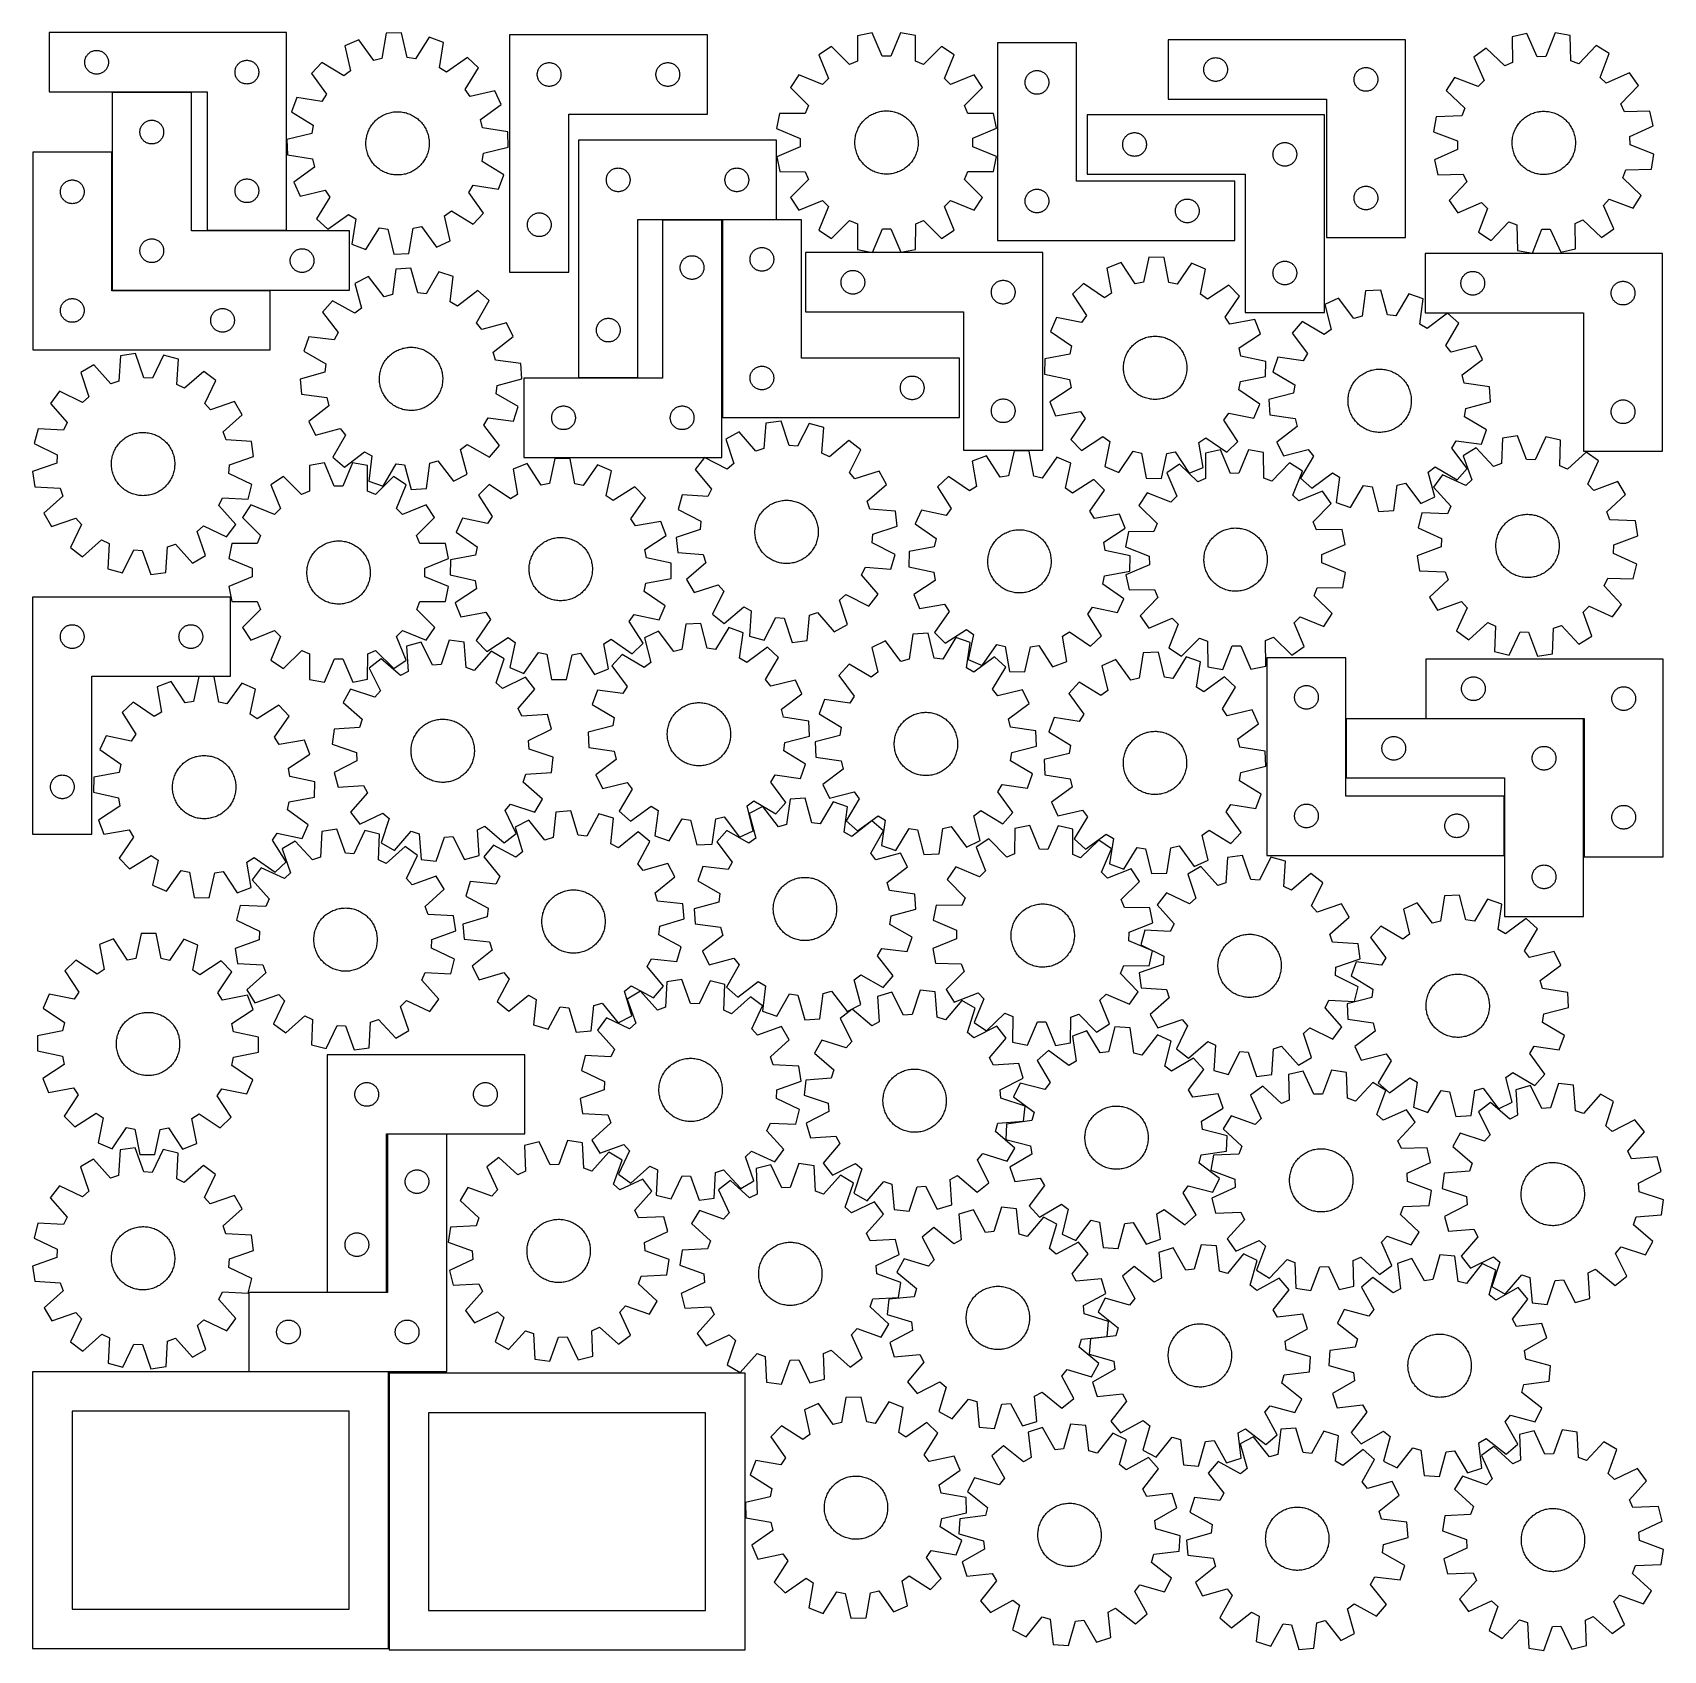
# Model space of a CAD drawing. Header units: millimetres. Extents: x 7 to 1243, y 7 to 1234.
import ezdxf

# ---------------------------------------------------------------- set-up
doc = ezdxf.new("R2010")
doc.units = ezdxf.units.MM
doc.layers.add('CUT', color=7, linetype='CONTINUOUS', true_color=0x000000)

msp = doc.modelspace()

# ---------------------------------------------------------------- linework, layer by layer
at = {"layer": 'CUT'}
for p, q in [((199.0357, 1233.95954), (19.0357, 1233.95954)), ((19.0357, 1233.95954), (19.0357, 1188.95954)), ((199.0357, 1083.95954), (199.0357, 1233.95954)), ((253.868283, 1228.593694), (243.368318, 1223.814972)), ((265.235157, 1212.901767), (253.868283, 1228.593694)), ((274.684722, 1233.484247), (271.49456, 1214.372332)), ((286.214163, 1233.881048), (274.684722, 1233.484247)), ((290.710744, 1215.033683), (286.214163, 1233.881048)), ((307.317578, 1230.433223), (297.056439, 1213.996939)), ((318.121242, 1226.387694), (307.317578, 1230.433223)), ((315.062967, 1207.254232), (318.121242, 1226.387694)), ((368.313712, 1232.172667), (368.313712, 1052.172667)), ((518.313712, 1232.172667), (368.313712, 1232.172667)), ((518.313712, 1172.172667), (518.313712, 1232.172667)), ((632.128076, 1231.615559), (632.079109, 1212.239285)), ((643.4406, 1233.876596), (632.128076, 1231.615559)), ((650.933755, 1216.007767), (643.4406, 1233.876596)), ((664.823799, 1233.896295), (657.36358, 1216.013691)), ((676.140469, 1231.656105), (664.823799, 1233.896295)), ((676.225137, 1212.279954), (676.140469, 1231.656105)), ((798.331235, 1226.17438), (738.331235, 1226.17438)), ((738.331235, 1226.17438), (738.331235, 1076.17438)), ((798.331235, 1121.17438), (798.331235, 1226.17438)), ((1047.841974, 1228.451971), (867.841974, 1228.451971)), ((867.841974, 1228.451971), (867.841974, 1183.451971)), ((1047.841974, 1078.451971), (1047.841974, 1228.451971)), ((1139.903823, 1233.274589), (1128.652013, 1230.728564)), ((1128.652013, 1230.728564), (1129.092429, 1211.357234)), ((1147.845883, 1215.600707), (1139.903823, 1233.274589)), ((1161.279704, 1233.834336), (1154.273508, 1215.769021)), ((1172.649342, 1231.880675), (1161.279704, 1233.834336)), ((1173.223347, 1212.512843), (1172.649342, 1231.880675)), ((46.05497, 1212.048168), (46.112696, 1212.634275)), ((46.112696, 1212.634275), (46.208632, 1213.215353)), ((46.208632, 1213.215353), (46.342368, 1213.788911)), ((46.342368, 1213.788911), (46.513329, 1214.352495)), ((46.513329, 1214.352495), (46.720784, 1214.903691)), ((46.720784, 1214.903691), (46.963845, 1215.440138)), ((46.963845, 1215.440138), (47.241471, 1215.95954)), ((47.241471, 1215.95954), (47.552473, 1216.459672)), ((47.552473, 1216.459672), (47.89552, 1216.938393)), ((47.89552, 1216.938393), (48.269142, 1217.393652)), ((48.269142, 1217.393652), (48.671739, 1217.823501)), ((48.671739, 1217.823501), (49.101588, 1218.226098)), ((49.101588, 1218.226098), (49.556847, 1218.59972)), ((49.556847, 1218.59972), (50.035568, 1218.942766)), ((50.035568, 1218.942766), (50.5357, 1219.253768)), ((50.5357, 1219.253768), (51.055102, 1219.531394)), ((51.055102, 1219.531394), (51.591549, 1219.774455)), ((51.591549, 1219.774455), (52.142745, 1219.981911)), ((52.142745, 1219.981911), (52.706329, 1220.152872)), ((52.706329, 1220.152872), (53.279887, 1220.286607)), ((53.279887, 1220.286607), (53.860964, 1220.382543)), ((53.860964, 1220.382543), (54.447072, 1220.44027)), ((54.447072, 1220.44027), (55.0357, 1220.45954)), ((55.0357, 1220.45954), (55.624328, 1220.44027)), ((55.624328, 1220.44027), (56.210436, 1220.382543)), ((56.210436, 1220.382543), (56.791513, 1220.286607)), ((56.791513, 1220.286607), (57.365071, 1220.152872)), ((57.365071, 1220.152872), (57.928655, 1219.981911)), ((57.928655, 1219.981911), (58.479851, 1219.774455)), ((58.479851, 1219.774455), (59.016298, 1219.531394)), ((59.016298, 1219.531394), (59.5357, 1219.253768)), ((59.5357, 1219.253768), (60.035832, 1218.942766)), ((60.035832, 1218.942766), (60.514553, 1218.59972)), ((60.514553, 1218.59972), (60.969812, 1218.226098)), ((60.969812, 1218.226098), (61.399661, 1217.823501)), ((61.399661, 1217.823501), (61.802258, 1217.393652)), ((61.802258, 1217.393652), (62.17588, 1216.938393)), ((62.17588, 1216.938393), (62.518926, 1216.459672)), ((62.518926, 1216.459672), (62.829929, 1215.95954)), ((62.829929, 1215.95954), (63.107555, 1215.440138)), ((63.107555, 1215.440138), (63.350616, 1214.903691)), ((63.350616, 1214.903691), (63.558071, 1214.352495)), ((63.558071, 1214.352495), (63.729032, 1213.788911)), ((63.729032, 1213.788911), (63.862767, 1213.215353)), ((63.862767, 1213.215353), (63.958704, 1212.634275)), ((63.958704, 1212.634275), (64.01643, 1212.048168)), ((165.055102, 1212.031394), (165.591549, 1212.274455)), ((165.591549, 1212.274455), (166.142745, 1212.481911)), ((166.142745, 1212.481911), (166.706329, 1212.652872)), ((166.706329, 1212.652872), (167.279887, 1212.786607)), ((167.279887, 1212.786607), (167.860964, 1212.882543)), ((167.860964, 1212.882543), (168.447072, 1212.94027)), ((168.447072, 1212.94027), (169.0357, 1212.95954)), ((169.0357, 1212.95954), (169.624328, 1212.94027)), ((169.624328, 1212.94027), (170.210436, 1212.882543)), ((170.210436, 1212.882543), (170.791513, 1212.786607)), ((170.791513, 1212.786607), (171.365071, 1212.652872)), ((171.365071, 1212.652872), (171.928655, 1212.481911)), ((171.928655, 1212.481911), (172.479851, 1212.274455)), ((172.479851, 1212.274455), (173.016298, 1212.031394)), ((243.368318, 1223.814972), (247.734806, 1204.937043)), ((271.49456, 1214.372332), (265.235157, 1212.901767)), ((297.056439, 1213.996939), (290.710744, 1215.033683)), ((336.298829, 1215.126392), (320.52888, 1203.868012)), ((344.731956, 1207.254426), (336.298829, 1215.126392)), ((612.380115, 1223.414364), (602.793967, 1216.996323)), ((602.793967, 1216.996323), (610.163707, 1199.07624)), ((626.140992, 1209.773225), (612.380115, 1223.414364)), ((632.079109, 1212.239285), (626.140992, 1209.773225)), ((657.36358, 1216.013691), (650.933755, 1216.007767)), ((682.167787, 1209.824839), (676.225137, 1212.279954)), ((695.903508, 1223.491309), (682.167787, 1209.824839)), ((705.501464, 1217.090941), (695.903508, 1223.491309)), ((698.164755, 1199.157311), (705.501464, 1217.090941)), ((897.075416, 1211.886084), (897.478013, 1212.315932)), ((897.478013, 1212.315932), (897.907862, 1212.71853)), ((897.907862, 1212.71853), (898.363122, 1213.092151)), ((898.363122, 1213.092151), (898.841842, 1213.435198)), ((898.841842, 1213.435198), (899.341974, 1213.7462)), ((899.341974, 1213.7462), (899.861376, 1214.023826)), ((899.861376, 1214.023826), (900.397823, 1214.266887)), ((900.397823, 1214.266887), (900.949019, 1214.474342)), ((900.949019, 1214.474342), (901.512603, 1214.645304)), ((901.512603, 1214.645304), (902.086161, 1214.779039)), ((902.086161, 1214.779039), (902.667239, 1214.874975)), ((902.667239, 1214.874975), (903.253346, 1214.932702)), ((903.253346, 1214.932702), (903.841974, 1214.951971)), ((903.841974, 1214.951971), (904.430603, 1214.932702)), ((904.430603, 1214.932702), (905.01671, 1214.874975)), ((905.01671, 1214.874975), (905.597787, 1214.779039)), ((905.597787, 1214.779039), (906.171346, 1214.645304)), ((906.171346, 1214.645304), (906.73493, 1214.474342)), ((906.73493, 1214.474342), (907.286125, 1214.266887)), ((907.286125, 1214.266887), (907.822573, 1214.023826)), ((907.822573, 1214.023826), (908.341974, 1213.7462)), ((908.341974, 1213.7462), (908.842106, 1213.435198)), ((908.842106, 1213.435198), (909.320827, 1213.092151)), ((909.320827, 1213.092151), (909.776087, 1212.71853)), ((909.776087, 1212.71853), (910.205935, 1212.315932)), ((910.205935, 1212.315932), (910.608533, 1211.886084)), ((1109.11748, 1222.03123), (1099.696484, 1215.373128)), ((1099.696484, 1215.373128), (1107.516463, 1197.644892)), ((1123.218488, 1208.741987), (1109.11748, 1222.03123)), ((1154.273508, 1215.769021), (1147.845883, 1215.600707)), ((1179.226109, 1210.208598), (1173.223347, 1212.512843)), ((1192.612287, 1224.217619), (1179.226109, 1210.208598)), ((1202.36883, 1218.061699), (1192.612287, 1224.217619)), ((1195.487392, 1199.948493), (1202.36883, 1218.061699)), ((46.0357, 1211.45954), (46.05497, 1212.048168)), ((46.05497, 1210.870911), (46.0357, 1211.45954)), ((46.112696, 1210.284804), (46.05497, 1210.870911)), ((46.208632, 1209.703727), (46.112696, 1210.284804)), ((46.342368, 1209.130168), (46.208632, 1209.703727)), ((46.513329, 1208.566584), (46.342368, 1209.130168)), ((46.720784, 1208.015389), (46.513329, 1208.566584)), ((46.963845, 1207.478941), (46.720784, 1208.015389)), ((47.241471, 1206.95954), (46.963845, 1207.478941)), ((47.552473, 1206.459408), (47.241471, 1206.95954)), ((47.89552, 1205.980687), (47.552473, 1206.459408)), ((48.269142, 1205.525427), (47.89552, 1205.980687)), ((48.671739, 1205.095579), (48.269142, 1205.525427)), ((49.101588, 1204.692981), (48.671739, 1205.095579)), ((49.556847, 1204.31936), (49.101588, 1204.692981)), ((50.035568, 1203.976313), (49.556847, 1204.31936)), ((50.5357, 1203.665311), (50.035568, 1203.976313)), ((51.055102, 1203.387685), (50.5357, 1203.665311)), ((51.591549, 1203.144624), (51.055102, 1203.387685)), ((52.142745, 1202.937168), (51.591549, 1203.144624)), ((52.706329, 1202.766207), (52.142745, 1202.937168)), ((53.279887, 1202.632472), (52.706329, 1202.766207)), ((53.860964, 1202.536536), (53.279887, 1202.632472)), ((54.447072, 1202.478809), (53.860964, 1202.536536)), ((55.0357, 1202.45954), (54.447072, 1202.478809)), ((55.624328, 1202.478809), (55.0357, 1202.45954)), ((56.210436, 1202.536536), (55.624328, 1202.478809)), ((56.791513, 1202.632472), (56.210436, 1202.536536)), ((57.365071, 1202.766207), (56.791513, 1202.632472)), ((57.928655, 1202.937168), (57.365071, 1202.766207)), ((58.479851, 1203.144624), (57.928655, 1202.937168)), ((59.016298, 1203.387685), (58.479851, 1203.144624)), ((59.5357, 1203.665311), (59.016298, 1203.387685)), ((60.035832, 1203.976313), (59.5357, 1203.665311)), ((60.514553, 1204.31936), (60.035832, 1203.976313)), ((60.969812, 1204.692981), (60.514553, 1204.31936)), ((61.399661, 1205.095579), (60.969812, 1204.692981)), ((61.802258, 1205.525427), (61.399661, 1205.095579)), ((62.17588, 1205.980687), (61.802258, 1205.525427)), ((62.518926, 1206.459408), (62.17588, 1205.980687)), ((62.829929, 1206.95954), (62.518926, 1206.459408)), ((63.107555, 1207.478941), (62.829929, 1206.95954)), ((63.350616, 1208.015389), (63.107555, 1207.478941)), ((63.558071, 1208.566584), (63.350616, 1208.015389)), ((63.729032, 1209.130168), (63.558071, 1208.566584)), ((63.862767, 1209.703727), (63.729032, 1209.130168)), ((63.958704, 1210.284804), (63.862767, 1209.703727)), ((64.01643, 1210.870911), (63.958704, 1210.284804)), ((64.01643, 1212.048168), (64.0357, 1211.45954)), ((64.0357, 1211.45954), (64.01643, 1210.870911)), ((160.0357, 1203.95954), (160.05497, 1204.548168)), ((160.05497, 1203.370911), (160.0357, 1203.95954)), ((160.05497, 1204.548168), (160.112696, 1205.134275)), ((160.112696, 1202.784804), (160.05497, 1203.370911)), ((160.112696, 1205.134275), (160.208632, 1205.715353)), ((160.208632, 1202.203727), (160.112696, 1202.784804)), ((160.208632, 1205.715353), (160.342368, 1206.288911)), ((160.342368, 1201.630168), (160.208632, 1202.203727)), ((160.342368, 1206.288911), (160.513329, 1206.852495)), ((160.513329, 1201.066584), (160.342368, 1201.630168)), ((160.513329, 1206.852495), (160.720784, 1207.403691)), ((160.720784, 1200.515389), (160.513329, 1201.066584)), ((160.720784, 1207.403691), (160.963845, 1207.940138)), ((160.963845, 1199.978941), (160.720784, 1200.515389)), ((160.963845, 1207.940138), (161.241471, 1208.45954)), ((161.241471, 1199.45954), (160.963845, 1199.978941)), ((161.241471, 1208.45954), (161.552473, 1208.959672)), ((161.552473, 1208.959672), (161.89552, 1209.438393)), ((161.89552, 1209.438393), (162.269142, 1209.893652)), ((162.269142, 1209.893652), (162.671739, 1210.323501)), ((162.671739, 1210.323501), (163.101588, 1210.726098)), ((163.101588, 1210.726098), (163.556847, 1211.09972)), ((163.556847, 1211.09972), (164.035568, 1211.442766)), ((164.035568, 1211.442766), (164.5357, 1211.753768)), ((164.5357, 1211.753768), (165.055102, 1212.031394)), ((173.016298, 1212.031394), (173.5357, 1211.753768)), ((173.5357, 1211.753768), (174.035832, 1211.442766)), ((174.035832, 1211.442766), (174.514553, 1211.09972)), ((174.514553, 1211.09972), (174.969812, 1210.726098)), ((174.969812, 1210.726098), (175.399661, 1210.323501)), ((175.399661, 1210.323501), (175.802258, 1209.893652)), ((175.802258, 1209.893652), (176.17588, 1209.438393)), ((176.17588, 1209.438393), (176.518926, 1208.959672)), ((176.518926, 1208.959672), (176.829929, 1208.45954)), ((176.829929, 1208.45954), (177.107555, 1207.940138)), ((177.107555, 1199.978941), (176.829929, 1199.45954)), ((177.107555, 1207.940138), (177.350616, 1207.403691)), ((177.350616, 1200.515389), (177.107555, 1199.978941)), ((177.350616, 1207.403691), (177.558071, 1206.852495)), ((177.558071, 1201.066584), (177.350616, 1200.515389)), ((177.558071, 1206.852495), (177.729032, 1206.288911)), ((177.729032, 1201.630168), (177.558071, 1201.066584)), ((177.729032, 1206.288911), (177.862767, 1205.715353)), ((177.862767, 1202.203727), (177.729032, 1201.630168)), ((177.862767, 1205.715353), (177.958704, 1205.134275)), ((177.958704, 1202.784804), (177.862767, 1202.203727)), ((177.958704, 1205.134275), (178.01643, 1204.548168)), ((178.01643, 1203.370911), (177.958704, 1202.784804)), ((178.01643, 1204.548168), (178.0357, 1203.95954)), ((178.0357, 1203.95954), (178.01643, 1203.370911)), ((226.00797, 1211.330584), (218.136004, 1202.897457)), ((218.136004, 1202.897457), (229.394384, 1187.127508)), ((242.514633, 1201.183048), (226.00797, 1211.330584)), ((247.734806, 1204.937043), (242.514633, 1201.183048)), ((320.52888, 1203.868012), (315.062967, 1207.254232)), ((334.584419, 1190.747764), (344.731956, 1207.254426)), ((389.313712, 1202.172667), (389.332982, 1202.761295)), ((389.332982, 1201.584039), (389.313712, 1202.172667)), ((389.332982, 1202.761295), (389.390708, 1203.347403)), ((389.390708, 1200.997931), (389.332982, 1201.584039)), ((389.390708, 1203.347403), (389.486644, 1203.92848)), ((389.486644, 1200.416854), (389.390708, 1200.997931)), ((389.486644, 1203.92848), (389.62038, 1204.502038)), ((389.62038, 1199.843295), (389.486644, 1200.416854)), ((389.62038, 1204.502038), (389.791341, 1205.065622)), ((389.791341, 1205.065622), (389.998796, 1205.616818)), ((389.998796, 1205.616818), (390.241857, 1206.153265)), ((390.241857, 1206.153265), (390.519483, 1206.672667)), ((390.519483, 1206.672667), (390.830485, 1207.172799)), ((390.830485, 1207.172799), (391.173532, 1207.65152)), ((391.173532, 1207.65152), (391.547154, 1208.106779)), ((391.547154, 1208.106779), (391.949751, 1208.536628)), ((391.949751, 1208.536628), (392.3796, 1208.939225)), ((392.3796, 1208.939225), (392.834859, 1209.312847)), ((392.834859, 1209.312847), (393.31358, 1209.655893)), ((393.31358, 1209.655893), (393.813712, 1209.966895)), ((393.813712, 1209.966895), (394.333114, 1210.244521)), ((394.333114, 1210.244521), (394.869561, 1210.487583)), ((394.869561, 1210.487583), (395.420757, 1210.695038)), ((395.420757, 1210.695038), (395.984341, 1210.865999)), ((395.984341, 1210.865999), (396.557899, 1210.999734)), ((396.557899, 1210.999734), (397.138976, 1211.095671)), ((397.138976, 1211.095671), (397.725084, 1211.153397)), ((397.725084, 1211.153397), (398.313712, 1211.172667)), ((398.313712, 1211.172667), (398.90234, 1211.153397)), ((398.90234, 1211.153397), (399.488448, 1211.095671)), ((399.488448, 1211.095671), (400.069525, 1210.999734)), ((400.069525, 1210.999734), (400.643083, 1210.865999)), ((400.643083, 1210.865999), (401.206667, 1210.695038)), ((401.206667, 1210.695038), (401.757863, 1210.487583)), ((401.757863, 1210.487583), (402.29431, 1210.244521)), ((402.29431, 1210.244521), (402.813712, 1209.966895)), ((402.813712, 1209.966895), (403.313844, 1209.655893)), ((403.313844, 1209.655893), (403.792565, 1209.312847)), ((403.792565, 1209.312847), (404.247824, 1208.939225)), ((404.247824, 1208.939225), (404.677673, 1208.536628)), ((404.677673, 1208.536628), (405.08027, 1208.106779)), ((405.08027, 1208.106779), (405.453892, 1207.65152)), ((405.453892, 1207.65152), (405.796938, 1207.172799)), ((405.796938, 1207.172799), (406.107941, 1206.672667)), ((406.107941, 1206.672667), (406.385567, 1206.153265)), ((406.385567, 1206.153265), (406.628628, 1205.616818)), ((406.628628, 1205.616818), (406.836083, 1205.065622)), ((406.836083, 1205.065622), (407.007044, 1204.502038)), ((407.007044, 1204.502038), (407.140779, 1203.92848)), ((407.140779, 1200.416854), (407.007044, 1199.843295)), ((407.140779, 1203.92848), (407.236716, 1203.347403)), ((407.236716, 1200.997931), (407.140779, 1200.416854)), ((407.236716, 1203.347403), (407.294442, 1202.761295)), ((407.294442, 1201.584039), (407.236716, 1200.997931)), ((407.294442, 1202.761295), (407.313712, 1202.172667)), ((407.313712, 1202.172667), (407.294442, 1201.584039)), ((479.313712, 1202.172667), (479.332982, 1202.761295)), ((479.332982, 1201.584039), (479.313712, 1202.172667)), ((479.332982, 1202.761295), (479.390708, 1203.347403)), ((479.390708, 1200.997931), (479.332982, 1201.584039)), ((479.390708, 1203.347403), (479.486644, 1203.92848)), ((479.486644, 1200.416854), (479.390708, 1200.997931)), ((479.486644, 1203.92848), (479.62038, 1204.502038)), ((479.62038, 1199.843295), (479.486644, 1200.416854)), ((479.62038, 1204.502038), (479.791341, 1205.065622)), ((479.791341, 1205.065622), (479.998796, 1205.616818)), ((479.998796, 1205.616818), (480.241857, 1206.153265)), ((480.241857, 1206.153265), (480.519483, 1206.672667)), ((480.519483, 1206.672667), (480.830485, 1207.172799)), ((480.830485, 1207.172799), (481.173532, 1207.65152)), ((481.173532, 1207.65152), (481.547154, 1208.106779)), ((481.547154, 1208.106779), (481.949751, 1208.536628)), ((481.949751, 1208.536628), (482.3796, 1208.939225)), ((482.3796, 1208.939225), (482.834859, 1209.312847)), ((482.834859, 1209.312847), (483.31358, 1209.655893)), ((483.31358, 1209.655893), (483.813712, 1209.966895)), ((483.813712, 1209.966895), (484.333114, 1210.244521)), ((484.333114, 1210.244521), (484.869561, 1210.487583)), ((484.869561, 1210.487583), (485.420757, 1210.695038)), ((485.420757, 1210.695038), (485.984341, 1210.865999)), ((485.984341, 1210.865999), (486.557899, 1210.999734)), ((486.557899, 1210.999734), (487.138976, 1211.095671)), ((487.138976, 1211.095671), (487.725084, 1211.153397)), ((487.725084, 1211.153397), (488.313712, 1211.172667)), ((488.313712, 1211.172667), (488.90234, 1211.153397)), ((488.90234, 1211.153397), (489.488448, 1211.095671)), ((489.488448, 1211.095671), (490.069525, 1210.999734)), ((490.069525, 1210.999734), (490.643083, 1210.865999)), ((490.643083, 1210.865999), (491.206667, 1210.695038)), ((491.206667, 1210.695038), (491.757863, 1210.487583)), ((491.757863, 1210.487583), (492.29431, 1210.244521)), ((492.29431, 1210.244521), (492.813712, 1209.966895)), ((492.813712, 1209.966895), (493.313844, 1209.655893)), ((493.313844, 1209.655893), (493.792565, 1209.312847)), ((493.792565, 1209.312847), (494.247824, 1208.939225)), ((494.247824, 1208.939225), (494.677673, 1208.536628)), ((494.677673, 1208.536628), (495.08027, 1208.106779)), ((495.08027, 1208.106779), (495.453892, 1207.65152)), ((495.453892, 1207.65152), (495.796938, 1207.172799)), ((495.796938, 1207.172799), (496.107941, 1206.672667)), ((496.107941, 1206.672667), (496.385567, 1206.153265)), ((496.385567, 1206.153265), (496.628628, 1205.616818)), ((496.628628, 1205.616818), (496.836083, 1205.065622)), ((496.836083, 1205.065622), (497.007044, 1204.502038)), ((497.007044, 1204.502038), (497.140779, 1203.92848)), ((497.140779, 1200.416854), (497.007044, 1199.843295)), ((497.140779, 1203.92848), (497.236716, 1203.347403)), ((497.236716, 1200.997931), (497.140779, 1200.416854)), ((497.236716, 1203.347403), (497.294442, 1202.761295)), ((497.294442, 1201.584039), (497.236716, 1200.997931)), ((497.294442, 1202.761295), (497.313712, 1202.172667)), ((497.313712, 1202.172667), (497.294442, 1201.584039)), ((587.687691, 1201.862188), (581.287324, 1192.264232)), ((605.621322, 1194.525479), (587.687691, 1201.862188)), ((720.635599, 1201.984665), (702.715516, 1194.614926)), ((727.053639, 1192.398518), (720.635599, 1201.984665)), ((760.016319, 1199.618531), (760.259381, 1200.154978)), ((760.259381, 1200.154978), (760.537007, 1200.67438)), ((760.537007, 1200.67438), (760.848009, 1201.174512)), ((760.848009, 1201.174512), (761.191055, 1201.653233)), ((761.191055, 1201.653233), (761.564677, 1202.108492)), ((761.564677, 1202.108492), (761.967274, 1202.538341)), ((761.967274, 1202.538341), (762.397123, 1202.940938)), ((762.397123, 1202.940938), (762.852382, 1203.31456)), ((762.852382, 1203.31456), (763.331103, 1203.657606)), ((763.331103, 1203.657606), (763.831235, 1203.968608)), ((763.831235, 1203.968608), (764.350637, 1204.246235)), ((764.350637, 1204.246235), (764.887084, 1204.489296)), ((764.887084, 1204.489296), (765.43828, 1204.696751)), ((765.43828, 1204.696751), (766.001864, 1204.867712)), ((766.001864, 1204.867712), (766.575422, 1205.001447)), ((766.575422, 1205.001447), (767.1565, 1205.097384)), ((767.1565, 1205.097384), (767.742607, 1205.15511)), ((767.742607, 1205.15511), (768.331235, 1205.17438)), ((768.331235, 1205.17438), (768.919863, 1205.15511)), ((768.919863, 1205.15511), (769.505971, 1205.097384)), ((769.505971, 1205.097384), (770.087048, 1205.001447)), ((770.087048, 1205.001447), (770.660607, 1204.867712)), ((770.660607, 1204.867712), (771.22419, 1204.696751)), ((771.22419, 1204.696751), (771.775386, 1204.489296)), ((771.775386, 1204.489296), (772.311833, 1204.246235)), ((772.311833, 1204.246235), (772.831235, 1203.968608)), ((772.831235, 1203.968608), (773.331367, 1203.657606)), ((773.331367, 1203.657606), (773.810088, 1203.31456)), ((773.810088, 1203.31456), (774.265348, 1202.940938)), ((774.265348, 1202.940938), (774.695196, 1202.538341)), ((774.695196, 1202.538341), (775.097794, 1202.108492)), ((775.097794, 1202.108492), (775.471415, 1201.653233)), ((775.471415, 1201.653233), (775.814462, 1201.174512)), ((775.814462, 1201.174512), (776.125464, 1200.67438)), ((776.125464, 1200.67438), (776.40309, 1200.154978)), ((776.40309, 1200.154978), (776.646151, 1199.618531)), ((894.841974, 1205.951971), (894.861244, 1206.540599)), ((894.861244, 1205.363343), (894.841974, 1205.951971)), ((894.861244, 1206.540599), (894.918971, 1207.126707)), ((894.918971, 1204.777236), (894.861244, 1205.363343)), ((894.918971, 1207.126707), (895.014907, 1207.707784)), ((895.014907, 1204.196158), (894.918971, 1204.777236)), ((895.014907, 1207.707784), (895.148642, 1208.281343)), ((895.148642, 1203.6226), (895.014907, 1204.196158)), ((895.148642, 1208.281343), (895.319603, 1208.844926)), ((895.319603, 1203.059016), (895.148642, 1203.6226)), ((895.319603, 1208.844926), (895.527059, 1209.396122)), ((895.527059, 1202.50782), (895.319603, 1203.059016)), ((895.527059, 1209.396122), (895.77012, 1209.93257)), ((895.77012, 1201.971373), (895.527059, 1202.50782)), ((895.77012, 1209.93257), (896.047746, 1210.451971)), ((896.047746, 1201.451971), (895.77012, 1201.971373)), ((896.047746, 1210.451971), (896.358748, 1210.952103)), ((896.358748, 1200.951839), (896.047746, 1201.451971)), ((896.358748, 1210.952103), (896.701794, 1211.430824)), ((896.701794, 1200.473118), (896.358748, 1200.951839)), ((896.701794, 1211.430824), (897.075416, 1211.886084)), ((897.075416, 1200.017859), (896.701794, 1200.473118)), ((897.478013, 1199.58801), (897.075416, 1200.017859)), ((910.608533, 1200.017859), (910.205935, 1199.58801)), ((910.608533, 1211.886084), (910.982154, 1211.430824)), ((910.982154, 1200.473118), (910.608533, 1200.017859)), ((910.982154, 1211.430824), (911.325201, 1210.952103)), ((911.325201, 1200.951839), (910.982154, 1200.473118)), ((911.325201, 1210.952103), (911.636203, 1210.451971)), ((911.636203, 1201.451971), (911.325201, 1200.951839)), ((911.636203, 1210.451971), (911.913829, 1209.93257)), ((911.913829, 1201.971373), (911.636203, 1201.451971)), ((911.913829, 1209.93257), (912.15689, 1209.396122)), ((912.15689, 1202.50782), (911.913829, 1201.971373)), ((912.15689, 1209.396122), (912.364346, 1208.844926)), ((912.364346, 1203.059016), (912.15689, 1202.50782)), ((912.364346, 1208.844926), (912.535307, 1208.281343)), ((912.535307, 1203.6226), (912.364346, 1203.059016)), ((912.535307, 1208.281343), (912.669042, 1207.707784)), ((912.669042, 1204.196158), (912.535307, 1203.6226)), ((912.669042, 1207.707784), (912.764978, 1207.126707)), ((912.764978, 1204.777236), (912.669042, 1204.196158)), ((912.764978, 1207.126707), (912.822705, 1206.540599)), ((912.822705, 1205.363343), (912.764978, 1204.777236)), ((912.822705, 1206.540599), (912.841974, 1205.951971)), ((912.841974, 1205.951971), (912.822705, 1205.363343)), ((1008.918971, 1199.626707), (1009.014907, 1200.207784)), ((1009.014907, 1200.207784), (1009.148642, 1200.781343)), ((1009.148642, 1200.781343), (1009.319603, 1201.344926)), ((1009.319603, 1201.344926), (1009.527059, 1201.896122)), ((1009.527059, 1201.896122), (1009.77012, 1202.43257)), ((1009.77012, 1202.43257), (1010.047746, 1202.951971)), ((1010.047746, 1202.951971), (1010.358748, 1203.452103)), ((1010.358748, 1203.452103), (1010.701794, 1203.930824)), ((1010.701794, 1203.930824), (1011.075416, 1204.386084)), ((1011.075416, 1204.386084), (1011.478013, 1204.815932)), ((1011.478013, 1204.815932), (1011.907862, 1205.21853)), ((1011.907862, 1205.21853), (1012.363122, 1205.592151)), ((1012.363122, 1205.592151), (1012.841842, 1205.935198)), ((1012.841842, 1205.935198), (1013.341974, 1206.2462)), ((1013.341974, 1206.2462), (1013.861376, 1206.523826)), ((1013.861376, 1206.523826), (1014.397823, 1206.766887)), ((1014.397823, 1206.766887), (1014.949019, 1206.974342)), ((1014.949019, 1206.974342), (1015.512603, 1207.145304)), ((1015.512603, 1207.145304), (1016.086161, 1207.279039)), ((1016.086161, 1207.279039), (1016.667239, 1207.374975)), ((1016.667239, 1207.374975), (1017.253346, 1207.432702)), ((1017.253346, 1207.432702), (1017.841974, 1207.451971)), ((1017.841974, 1207.451971), (1018.430603, 1207.432702)), ((1018.430603, 1207.432702), (1019.01671, 1207.374975)), ((1019.01671, 1207.374975), (1019.597787, 1207.279039)), ((1019.597787, 1207.279039), (1020.171346, 1207.145304)), ((1020.171346, 1207.145304), (1020.73493, 1206.974342)), ((1020.73493, 1206.974342), (1021.286125, 1206.766887)), ((1021.286125, 1206.766887), (1021.822573, 1206.523826)), ((1021.822573, 1206.523826), (1022.341974, 1206.2462)), ((1022.341974, 1206.2462), (1022.842106, 1205.935198)), ((1022.842106, 1205.935198), (1023.320827, 1205.592151)), ((1023.320827, 1205.592151), (1023.776087, 1205.21853)), ((1023.776087, 1205.21853), (1024.205935, 1204.815932)), ((1024.205935, 1204.815932), (1024.608533, 1204.386084)), ((1024.608533, 1204.386084), (1024.982154, 1203.930824)), ((1024.982154, 1203.930824), (1025.325201, 1203.452103)), ((1025.325201, 1203.452103), (1025.636203, 1202.951971)), ((1025.636203, 1202.951971), (1025.913829, 1202.43257)), ((1025.913829, 1202.43257), (1026.15689, 1201.896122)), ((1026.15689, 1201.896122), (1026.364346, 1201.344926)), ((1026.364346, 1201.344926), (1026.535307, 1200.781343)), ((1026.535307, 1200.781343), (1026.669042, 1200.207784)), ((1026.669042, 1200.207784), (1026.764978, 1199.626707)), ((1084.977255, 1199.862297), (1078.821335, 1190.105754)), ((1103.090461, 1192.98086), (1084.977255, 1199.862297)), ((1129.092429, 1211.357234), (1123.218488, 1208.741987)), ((1200.151425, 1195.522491), (1195.487392, 1199.948493)), ((1217.879661, 1203.34247), (1200.151425, 1195.522491)), ((1224.537762, 1193.921474), (1217.879661, 1203.34247)), ((19.0357, 1188.95954), (139.0357, 1188.95954)), ((126.905576, 1188.478579), (66.905576, 1188.478579)), ((66.905576, 1188.478579), (66.905576, 1038.478579)), ((126.905576, 1083.478579), (126.905576, 1188.478579)), ((139.0357, 1188.95954), (139.0357, 1083.95954)), ((161.552473, 1198.959408), (161.241471, 1199.45954)), ((161.89552, 1198.480687), (161.552473, 1198.959408)), ((162.269142, 1198.025427), (161.89552, 1198.480687)), ((162.671739, 1197.595579), (162.269142, 1198.025427)), ((163.101588, 1197.192981), (162.671739, 1197.595579)), ((163.556847, 1196.81936), (163.101588, 1197.192981)), ((164.035568, 1196.476313), (163.556847, 1196.81936)), ((164.5357, 1196.165311), (164.035568, 1196.476313)), ((165.055102, 1195.887685), (164.5357, 1196.165311)), ((165.591549, 1195.644624), (165.055102, 1195.887685)), ((166.142745, 1195.437168), (165.591549, 1195.644624)), ((166.706329, 1195.266207), (166.142745, 1195.437168)), ((167.279887, 1195.132472), (166.706329, 1195.266207)), ((167.860964, 1195.036536), (167.279887, 1195.132472)), ((168.447072, 1194.978809), (167.860964, 1195.036536)), ((169.0357, 1194.95954), (168.447072, 1194.978809)), ((169.624328, 1194.978809), (169.0357, 1194.95954)), ((170.210436, 1195.036536), (169.624328, 1194.978809)), ((170.791513, 1195.132472), (170.210436, 1195.036536)), ((171.365071, 1195.266207), (170.791513, 1195.132472)), ((171.928655, 1195.437168), (171.365071, 1195.266207)), ((172.479851, 1195.644624), (171.928655, 1195.437168)), ((173.016298, 1195.887685), (172.479851, 1195.644624)), ((173.5357, 1196.165311), (173.016298, 1195.887685)), ((174.035832, 1196.476313), (173.5357, 1196.165311)), ((174.514553, 1196.81936), (174.035832, 1196.476313)), ((174.969812, 1197.192981), (174.514553, 1196.81936)), ((175.399661, 1197.595579), (174.969812, 1197.192981)), ((175.802258, 1198.025427), (175.399661, 1197.595579)), ((176.17588, 1198.480687), (175.802258, 1198.025427)), ((176.518926, 1198.959408), (176.17588, 1198.480687)), ((176.829929, 1199.45954), (176.518926, 1198.959408)), ((338.338415, 1185.527591), (334.584419, 1190.747764)), ((357.216344, 1189.894079), (338.338415, 1185.527591)), ((361.995066, 1179.394113), (357.216344, 1189.894079)), ((389.791341, 1199.279712), (389.62038, 1199.843295)), ((389.998796, 1198.728516), (389.791341, 1199.279712)), ((390.241857, 1198.192069), (389.998796, 1198.728516)), ((390.519483, 1197.672667), (390.241857, 1198.192069)), ((390.830485, 1197.172535), (390.519483, 1197.672667)), ((391.173532, 1196.693814), (390.830485, 1197.172535)), ((391.547154, 1196.238554), (391.173532, 1196.693814)), ((391.949751, 1195.808706), (391.547154, 1196.238554)), ((392.3796, 1195.406109), (391.949751, 1195.808706)), ((392.834859, 1195.032487), (392.3796, 1195.406109)), ((393.31358, 1194.68944), (392.834859, 1195.032487)), ((393.813712, 1194.378438), (393.31358, 1194.68944)), ((394.333114, 1194.100812), (393.813712, 1194.378438)), ((394.869561, 1193.857751), (394.333114, 1194.100812)), ((395.420757, 1193.650296), (394.869561, 1193.857751)), ((395.984341, 1193.479334), (395.420757, 1193.650296)), ((396.557899, 1193.345599), (395.984341, 1193.479334)), ((397.138976, 1193.249663), (396.557899, 1193.345599)), ((397.725084, 1193.191936), (397.138976, 1193.249663)), ((398.313712, 1193.172667), (397.725084, 1193.191936)), ((398.90234, 1193.191936), (398.313712, 1193.172667)), ((399.488448, 1193.249663), (398.90234, 1193.191936)), ((400.069525, 1193.345599), (399.488448, 1193.249663)), ((400.643083, 1193.479334), (400.069525, 1193.345599)), ((401.206667, 1193.650296), (400.643083, 1193.479334)), ((401.757863, 1193.857751), (401.206667, 1193.650296)), ((402.29431, 1194.100812), (401.757863, 1193.857751)), ((402.813712, 1194.378438), (402.29431, 1194.100812)), ((403.313844, 1194.68944), (402.813712, 1194.378438)), ((403.792565, 1195.032487), (403.313844, 1194.68944)), ((404.247824, 1195.406109), (403.792565, 1195.032487)), ((404.677673, 1195.808706), (404.247824, 1195.406109)), ((405.08027, 1196.238554), (404.677673, 1195.808706)), ((405.453892, 1196.693814), (405.08027, 1196.238554)), ((405.796938, 1197.172535), (405.453892, 1196.693814)), ((406.107941, 1197.672667), (405.796938, 1197.172535)), ((406.385567, 1198.192069), (406.107941, 1197.672667)), ((406.628628, 1198.728516), (406.385567, 1198.192069)), ((406.836083, 1199.279712), (406.628628, 1198.728516)), ((407.007044, 1199.843295), (406.836083, 1199.279712)), ((479.791341, 1199.279712), (479.62038, 1199.843295)), ((479.998796, 1198.728516), (479.791341, 1199.279712)), ((480.241857, 1198.192069), (479.998796, 1198.728516)), ((480.519483, 1197.672667), (480.241857, 1198.192069)), ((480.830485, 1197.172535), (480.519483, 1197.672667)), ((481.173532, 1196.693814), (480.830485, 1197.172535)), ((481.547154, 1196.238554), (481.173532, 1196.693814)), ((481.949751, 1195.808706), (481.547154, 1196.238554)), ((482.3796, 1195.406109), (481.949751, 1195.808706)), ((482.834859, 1195.032487), (482.3796, 1195.406109)), ((483.31358, 1194.68944), (482.834859, 1195.032487)), ((483.813712, 1194.378438), (483.31358, 1194.68944)), ((484.333114, 1194.100812), (483.813712, 1194.378438)), ((484.869561, 1193.857751), (484.333114, 1194.100812)), ((485.420757, 1193.650296), (484.869561, 1193.857751)), ((485.984341, 1193.479334), (485.420757, 1193.650296)), ((486.557899, 1193.345599), (485.984341, 1193.479334)), ((487.138976, 1193.249663), (486.557899, 1193.345599)), ((487.725084, 1193.191936), (487.138976, 1193.249663)), ((488.313712, 1193.172667), (487.725084, 1193.191936)), ((488.90234, 1193.191936), (488.313712, 1193.172667)), ((489.488448, 1193.249663), (488.90234, 1193.191936)), ((490.069525, 1193.345599), (489.488448, 1193.249663)), ((490.643083, 1193.479334), (490.069525, 1193.345599)), ((491.206667, 1193.650296), (490.643083, 1193.479334)), ((491.757863, 1193.857751), (491.206667, 1193.650296)), ((492.29431, 1194.100812), (491.757863, 1193.857751)), ((492.813712, 1194.378438), (492.29431, 1194.100812)), ((493.313844, 1194.68944), (492.813712, 1194.378438)), ((493.792565, 1195.032487), (493.313844, 1194.68944)), ((494.247824, 1195.406109), (493.792565, 1195.032487)), ((494.677673, 1195.808706), (494.247824, 1195.406109)), ((495.08027, 1196.238554), (494.677673, 1195.808706)), ((495.453892, 1196.693814), (495.08027, 1196.238554)), ((495.796938, 1197.172535), (495.453892, 1196.693814)), ((496.107941, 1197.672667), (495.796938, 1197.172535)), ((496.385567, 1198.192069), (496.107941, 1197.672667)), ((496.628628, 1198.728516), (496.385567, 1198.192069)), ((496.836083, 1199.279712), (496.628628, 1198.728516)), ((497.007044, 1199.843295), (496.836083, 1199.279712)), ((581.287324, 1192.264232), (594.953794, 1178.528512)), ((610.163707, 1199.07624), (605.621322, 1194.525479)), ((702.715516, 1194.614926), (698.164755, 1199.157311)), ((713.4125, 1178.637641), (727.053639, 1192.398518)), ((759.331235, 1196.17438), (759.350505, 1196.763008)), ((759.350505, 1195.585752), (759.331235, 1196.17438)), ((759.350505, 1196.763008), (759.408232, 1197.349116)), ((759.408232, 1194.999644), (759.350505, 1195.585752)), ((759.408232, 1197.349116), (759.504168, 1197.930193)), ((759.504168, 1194.418567), (759.408232, 1194.999644)), ((759.504168, 1197.930193), (759.637903, 1198.503751)), ((759.637903, 1193.845008), (759.504168, 1194.418567)), ((759.637903, 1198.503751), (759.808864, 1199.067335)), ((759.808864, 1193.281425), (759.637903, 1193.845008)), ((759.808864, 1199.067335), (760.016319, 1199.618531)), ((760.016319, 1192.730229), (759.808864, 1193.281425)), ((760.259381, 1192.193782), (760.016319, 1192.730229)), ((760.537007, 1191.67438), (760.259381, 1192.193782)), ((760.848009, 1191.174248), (760.537007, 1191.67438)), ((761.191055, 1190.695527), (760.848009, 1191.174248)), ((761.564677, 1190.240268), (761.191055, 1190.695527)), ((761.967274, 1189.810419), (761.564677, 1190.240268)), ((762.397123, 1189.407822), (761.967274, 1189.810419)), ((762.852382, 1189.0342), (762.397123, 1189.407822)), ((763.331103, 1188.691153), (762.852382, 1189.0342)), ((763.831235, 1188.380151), (763.331103, 1188.691153)), ((764.350637, 1188.102525), (763.831235, 1188.380151)), ((764.887084, 1187.859464), (764.350637, 1188.102525)), ((765.43828, 1187.652009), (764.887084, 1187.859464)), ((766.001864, 1187.481047), (765.43828, 1187.652009)), ((771.22419, 1187.652009), (770.660607, 1187.481047)), ((771.775386, 1187.859464), (771.22419, 1187.652009)), ((772.311833, 1188.102525), (771.775386, 1187.859464)), ((772.831235, 1188.380151), (772.311833, 1188.102525)), ((773.331367, 1188.691153), (772.831235, 1188.380151)), ((773.810088, 1189.0342), (773.331367, 1188.691153)), ((774.265348, 1189.407822), (773.810088, 1189.0342)), ((774.695196, 1189.810419), (774.265348, 1189.407822)), ((775.097794, 1190.240268), (774.695196, 1189.810419)), ((775.471415, 1190.695527), (775.097794, 1190.240268)), ((775.814462, 1191.174248), (775.471415, 1190.695527)), ((776.125464, 1191.67438), (775.814462, 1191.174248)), ((776.40309, 1192.193782), (776.125464, 1191.67438)), ((776.646151, 1192.730229), (776.40309, 1192.193782)), ((776.646151, 1199.618531), (776.853606, 1199.067335)), ((776.853606, 1193.281425), (776.646151, 1192.730229)), ((776.853606, 1199.067335), (777.024568, 1198.503751)), ((777.024568, 1193.845008), (776.853606, 1193.281425)), ((777.024568, 1198.503751), (777.158303, 1197.930193)), ((777.158303, 1194.418567), (777.024568, 1193.845008)), ((777.158303, 1197.930193), (777.254239, 1197.349116)), ((777.254239, 1194.999644), (777.158303, 1194.418567)), ((777.254239, 1197.349116), (777.311966, 1196.763008)), ((777.311966, 1195.585752), (777.254239, 1194.999644)), ((777.311966, 1196.763008), (777.331235, 1196.17438)), ((777.331235, 1196.17438), (777.311966, 1195.585752)), ((897.907862, 1199.185413), (897.478013, 1199.58801)), ((898.363122, 1198.811791), (897.907862, 1199.185413)), ((898.841842, 1198.468745), (898.363122, 1198.811791)), ((899.341974, 1198.157743), (898.841842, 1198.468745)), ((899.861376, 1197.880117), (899.341974, 1198.157743)), ((900.397823, 1197.637056), (899.861376, 1197.880117)), ((900.949019, 1197.4296), (900.397823, 1197.637056)), ((901.512603, 1197.258639), (900.949019, 1197.4296)), ((902.086161, 1197.124904), (901.512603, 1197.258639)), ((902.667239, 1197.028968), (902.086161, 1197.124904)), ((903.253346, 1196.971241), (902.667239, 1197.028968)), ((903.841974, 1196.951971), (903.253346, 1196.971241)), ((904.430603, 1196.971241), (903.841974, 1196.951971)), ((905.01671, 1197.028968), (904.430603, 1196.971241)), ((905.597787, 1197.124904), (905.01671, 1197.028968)), ((906.171346, 1197.258639), (905.597787, 1197.124904)), ((906.73493, 1197.4296), (906.171346, 1197.258639)), ((907.286125, 1197.637056), (906.73493, 1197.4296)), ((907.822573, 1197.880117), (907.286125, 1197.637056)), ((908.341974, 1198.157743), (907.822573, 1197.880117)), ((908.842106, 1198.468745), (908.341974, 1198.157743)), ((909.320827, 1198.811791), (908.842106, 1198.468745)), ((909.776087, 1199.185413), (909.320827, 1198.811791)), ((910.205935, 1199.58801), (909.776087, 1199.185413)), ((1008.841974, 1198.451971), (1008.861244, 1199.040599)), ((1008.861244, 1197.863343), (1008.841974, 1198.451971)), ((1008.861244, 1199.040599), (1008.918971, 1199.626707)), ((1008.918971, 1197.277236), (1008.861244, 1197.863343)), ((1009.014907, 1196.696158), (1008.918971, 1197.277236)), ((1009.148642, 1196.1226), (1009.014907, 1196.696158)), ((1009.319603, 1195.559016), (1009.148642, 1196.1226)), ((1009.527059, 1195.00782), (1009.319603, 1195.559016)), ((1009.77012, 1194.471373), (1009.527059, 1195.00782)), ((1010.047746, 1193.951971), (1009.77012, 1194.471373)), ((1010.358748, 1193.451839), (1010.047746, 1193.951971)), ((1010.701794, 1192.973118), (1010.358748, 1193.451839)), ((1011.075416, 1192.517859), (1010.701794, 1192.973118)), ((1011.478013, 1192.08801), (1011.075416, 1192.517859)), ((1011.907862, 1191.685413), (1011.478013, 1192.08801)), ((1012.363122, 1191.311791), (1011.907862, 1191.685413)), ((1012.841842, 1190.968745), (1012.363122, 1191.311791)), ((1013.341974, 1190.657743), (1012.841842, 1190.968745)), ((1013.861376, 1190.380117), (1013.341974, 1190.657743)), ((1014.397823, 1190.137056), (1013.861376, 1190.380117)), ((1014.949019, 1189.9296), (1014.397823, 1190.137056)), ((1015.512603, 1189.758639), (1014.949019, 1189.9296)), ((1016.086161, 1189.624904), (1015.512603, 1189.758639)), ((1016.667239, 1189.528968), (1016.086161, 1189.624904)), ((1017.253346, 1189.471241), (1016.667239, 1189.528968)), ((1017.841974, 1189.451971), (1017.253346, 1189.471241)), ((1018.430603, 1189.471241), (1017.841974, 1189.451971)), ((1019.01671, 1189.528968), (1018.430603, 1189.471241)), ((1019.597787, 1189.624904), (1019.01671, 1189.528968)), ((1020.171346, 1189.758639), (1019.597787, 1189.624904)), ((1020.73493, 1189.9296), (1020.171346, 1189.758639)), ((1021.286125, 1190.137056), (1020.73493, 1189.9296)), ((1021.822573, 1190.380117), (1021.286125, 1190.137056)), ((1022.341974, 1190.657743), (1021.822573, 1190.380117)), ((1022.842106, 1190.968745), (1022.341974, 1190.657743)), ((1023.320827, 1191.311791), (1022.842106, 1190.968745)), ((1023.776087, 1191.685413), (1023.320827, 1191.311791)), ((1024.205935, 1192.08801), (1023.776087, 1191.685413)), ((1024.608533, 1192.517859), (1024.205935, 1192.08801)), ((1024.982154, 1192.973118), (1024.608533, 1192.517859)), ((1025.325201, 1193.451839), (1024.982154, 1192.973118)), ((1025.636203, 1193.951971), (1025.325201, 1193.451839)), ((1025.913829, 1194.471373), (1025.636203, 1193.951971)), ((1026.15689, 1195.00782), (1025.913829, 1194.471373)), ((1026.364346, 1195.559016), (1026.15689, 1195.00782)), ((1026.535307, 1196.1226), (1026.364346, 1195.559016)), ((1026.669042, 1196.696158), (1026.535307, 1196.1226)), ((1026.764978, 1197.277236), (1026.669042, 1196.696158)), ((1026.764978, 1199.626707), (1026.822705, 1199.040599)), ((1026.822705, 1197.863343), (1026.764978, 1197.277236)), ((1026.822705, 1199.040599), (1026.841974, 1198.451971)), ((1026.841974, 1198.451971), (1026.822705, 1197.863343)), ((1078.821335, 1190.105754), (1092.830356, 1176.719576)), ((1107.516463, 1197.644892), (1103.090461, 1192.98086)), ((1211.24852, 1179.820466), (1224.537762, 1193.921474)), ((206.874703, 1184.71987), (202.829173, 1173.916206)), ((226.008165, 1181.661595), (206.874703, 1184.71987)), ((229.394384, 1187.127508), (226.008165, 1181.661595)), ((346.303138, 1168.027239), (361.995066, 1179.394113)), ((594.953794, 1178.528512), (592.498679, 1172.585861)), ((715.878561, 1172.699523), (713.4125, 1178.637641)), ((766.575422, 1187.347312), (766.001864, 1187.481047)), ((767.1565, 1187.251376), (766.575422, 1187.347312)), ((767.742607, 1187.19365), (767.1565, 1187.251376)), ((768.331235, 1187.17438), (767.742607, 1187.19365)), ((768.919863, 1187.19365), (768.331235, 1187.17438)), ((769.505971, 1187.251376), (768.919863, 1187.19365)), ((770.087048, 1187.347312), (769.505971, 1187.251376)), ((770.660607, 1187.481047), (770.087048, 1187.347312)), ((867.841974, 1183.451971), (987.841974, 1183.451971)), ((987.841974, 1183.451971), (987.841974, 1078.451971)), ((1092.830356, 1176.719576), (1090.526111, 1170.716814)), ((1213.863766, 1173.946525), (1211.24852, 1179.820466)), ((88.833721, 1162.459177), (89.111347, 1162.978579)), ((89.111347, 1162.978579), (89.42235, 1163.478711)), ((89.42235, 1163.478711), (89.765396, 1163.957432)), ((89.765396, 1163.957432), (90.139018, 1164.412691)), ((90.139018, 1164.412691), (90.541615, 1164.84254)), ((90.541615, 1164.84254), (90.971464, 1165.245137)), ((90.971464, 1165.245137), (91.426723, 1165.618759)), ((91.426723, 1165.618759), (91.905444, 1165.961806)), ((91.905444, 1165.961806), (92.405576, 1166.272808)), ((92.405576, 1166.272808), (92.924978, 1166.550434)), ((92.924978, 1166.550434), (93.461425, 1166.793495)), ((93.461425, 1166.793495), (94.012621, 1167.00095)), ((94.012621, 1167.00095), (94.576205, 1167.171912)), ((94.576205, 1167.171912), (95.149763, 1167.305647)), ((95.149763, 1167.305647), (95.73084, 1167.401583)), ((95.73084, 1167.401583), (96.316948, 1167.459309)), ((96.316948, 1167.459309), (96.905576, 1167.478579)), ((96.905576, 1167.478579), (97.494204, 1167.459309)), ((97.494204, 1167.459309), (98.080312, 1167.401583)), ((98.080312, 1167.401583), (98.661389, 1167.305647)), ((98.661389, 1167.305647), (99.234947, 1167.171912)), ((99.234947, 1167.171912), (99.798531, 1167.00095)), ((99.798531, 1167.00095), (100.349727, 1166.793495)), ((100.349727, 1166.793495), (100.886174, 1166.550434)), ((100.886174, 1166.550434), (101.405576, 1166.272808)), ((101.405576, 1166.272808), (101.905708, 1165.961806)), ((101.905708, 1165.961806), (102.384429, 1165.618759)), ((102.384429, 1165.618759), (102.839688, 1165.245137)), ((102.839688, 1165.245137), (103.269537, 1164.84254)), ((103.269537, 1164.84254), (103.672134, 1164.412691)), ((103.672134, 1164.412691), (104.045756, 1163.957432)), ((104.045756, 1163.957432), (104.388803, 1163.478711)), ((104.388803, 1163.478711), (104.699805, 1162.978579)), ((104.699805, 1162.978579), (104.977431, 1162.459177)), ((202.829173, 1173.916206), (219.265458, 1163.655068)), ((219.265458, 1163.655068), (218.228713, 1157.309372)), ((262.825749, 1162.400413), (263.351444, 1163.226452)), ((263.351444, 1163.226452), (263.910394, 1164.030361)), ((263.910394, 1164.030361), (264.50167, 1164.810802)), ((264.50167, 1164.810802), (265.124286, 1165.566477)), ((265.124286, 1165.566477), (265.777207, 1166.296126)), ((265.777207, 1166.296126), (266.459347, 1166.998537)), ((266.459347, 1166.998537), (267.169569, 1167.67254)), ((267.169569, 1167.67254), (267.906691, 1168.317013)), ((267.906691, 1168.317013), (268.669487, 1168.930884)), ((268.669487, 1168.930884), (269.456688, 1169.51313)), ((269.456688, 1169.51313), (270.266982, 1170.062783)), ((270.266982, 1170.062783), (271.099021, 1170.578928)), ((271.099021, 1170.578928), (271.951421, 1171.060706)), ((271.951421, 1171.060706), (272.822763, 1171.507314)), ((272.822763, 1171.507314), (273.711596, 1171.91801)), ((273.711596, 1171.91801), (274.616441, 1172.29211)), ((274.616441, 1172.29211), (275.535792, 1172.628991)), ((275.535792, 1172.628991), (276.468119, 1172.928093)), ((276.468119, 1172.928093), (277.411869, 1173.188918)), ((277.411869, 1173.188918), (278.365473, 1173.411031)), ((278.365473, 1173.411031), (279.327344, 1173.594063)), ((279.327344, 1173.594063), (280.295879, 1173.73771)), ((280.295879, 1173.73771), (281.269468, 1173.841732)), ((281.269468, 1173.841732), (282.246489, 1173.905956)), ((282.246489, 1173.905956), (283.225316, 1173.930276)), ((283.225316, 1173.930276), (284.204322, 1173.91465)), ((284.204322, 1173.91465), (285.181875, 1173.859105)), ((285.181875, 1173.859105), (286.156348, 1173.763733)), ((286.156348, 1173.763733), (287.126121, 1173.628693)), ((287.126121, 1173.628693), (288.089579, 1173.45421)), ((288.089579, 1173.45421), (289.045118, 1173.240573)), ((289.045118, 1173.240573), (289.991148, 1172.98814)), ((289.991148, 1172.98814), (290.926094, 1172.69733)), ((290.926094, 1172.69733), (291.8484, 1172.368626)), ((291.8484, 1172.368626), (292.756532, 1172.002576)), ((292.756532, 1172.002576), (293.648977, 1171.59979)), ((293.648977, 1171.59979), (294.52425, 1171.160937)), ((294.52425, 1171.160937), (295.380895, 1170.686748)), ((295.380895, 1170.686748), (296.217485, 1170.178013)), ((296.217485, 1170.178013), (297.032629, 1169.635577)), ((297.032629, 1169.635577), (297.824969, 1169.060345)), ((297.824969, 1169.060345), (298.593187, 1168.453272)), ((298.593187, 1168.453272), (299.336003, 1167.815371)), ((299.336003, 1167.815371), (300.052183, 1167.147702)), ((300.052183, 1167.147702), (300.740533, 1166.451376)), ((300.740533, 1166.451376), (301.399908, 1165.727553)), ((301.399908, 1165.727553), (302.029211, 1164.977438)), ((302.029211, 1164.977438), (302.627394, 1164.202278)), ((302.627394, 1164.202278), (303.193461, 1163.403365)), ((303.193461, 1163.403365), (303.726471, 1162.582027)), ((347.773704, 1161.767836), (346.303138, 1168.027239)), ((413.313712, 1052.172667), (413.313712, 1172.172667)), ((413.313712, 1172.172667), (518.313712, 1172.172667)), ((573.122527, 1172.501193), (570.882337, 1161.184523)), ((592.498679, 1172.585861), (573.122527, 1172.501193)), ((633.21511, 1162.199748), (633.706955, 1163.046378)), ((633.706955, 1163.046378), (634.232924, 1163.872243)), ((634.232924, 1163.872243), (634.792141, 1164.675966)), ((634.792141, 1164.675966), (635.383675, 1165.456211)), ((635.383675, 1165.456211), (636.006542, 1166.211679)), ((636.006542, 1166.211679), (636.659705, 1166.941113)), ((636.659705, 1166.941113), (637.342077, 1167.643297)), ((637.342077, 1167.643297), (638.052523, 1168.317065)), ((638.052523, 1168.317065), (638.789859, 1168.961293)), ((638.789859, 1168.961293), (639.552859, 1169.574911)), ((639.552859, 1169.574911), (640.340252, 1170.156896)), ((640.340252, 1170.156896), (641.150729, 1170.70628)), ((641.150729, 1170.70628), (641.982939, 1171.222149)), ((641.982939, 1171.222149), (642.835499, 1171.703644)), ((642.835499, 1171.703644), (643.706988, 1172.149964)), ((643.706988, 1172.149964), (644.595957, 1172.560365)), ((644.595957, 1172.560365), (645.500926, 1172.934165)), ((645.500926, 1172.934165), (646.420389, 1173.270741)), ((646.420389, 1173.270741), (647.352815, 1173.569534)), ((647.352815, 1173.569534), (648.296652, 1173.830046)), ((648.296652, 1173.830046), (649.25033, 1174.051843)), ((649.25033, 1174.051843), (650.212261, 1174.234556)), ((650.212261, 1174.234556), (651.180844, 1174.377882)), ((651.180844, 1174.377882), (652.154467, 1174.481581)), ((652.154467, 1174.481581), (653.131509, 1174.545481)), ((653.131509, 1174.545481), (654.110345, 1174.569476)), ((654.110345, 1174.569476), (655.089345, 1174.553525)), ((655.089345, 1174.553525), (656.066879, 1174.497656)), ((656.066879, 1174.497656), (657.041321, 1174.401961)), ((657.041321, 1174.401961), (658.011049, 1174.266599)), ((658.011049, 1174.266599), (658.974449, 1174.091797)), ((658.974449, 1174.091797), (659.929917, 1173.877844)), ((659.929917, 1173.877844), (660.875863, 1173.625097)), ((660.875863, 1173.625097), (661.810713, 1173.333976)), ((661.810713, 1173.333976), (662.732911, 1173.004967)), ((662.732911, 1173.004967), (663.640921, 1172.638616)), ((663.640921, 1172.638616), (664.533232, 1172.235534)), ((664.533232, 1172.235534), (665.40836, 1171.796391)), ((665.40836, 1171.796391), (666.264847, 1171.321918)), ((666.264847, 1171.321918), (667.101269, 1170.812905)), ((667.101269, 1170.812905), (667.916232, 1170.270199)), ((667.916232, 1170.270199), (668.708382, 1169.694704)), ((668.708382, 1169.694704), (669.476398, 1169.087377)), ((669.476398, 1169.087377), (670.219003, 1168.449229)), ((670.219003, 1168.449229), (670.934961, 1167.781322)), ((670.934961, 1167.781322), (671.62308, 1167.084769)), ((671.62308, 1167.084769), (672.282215, 1166.360727)), ((672.282215, 1166.360727), (672.911269, 1165.610403)), ((672.911269, 1165.610403), (673.509195, 1164.835045)), ((673.509195, 1164.835045), (674.074998, 1164.035944)), ((674.074998, 1164.035944), (674.607735, 1163.21443)), ((674.607735, 1163.21443), (675.106521, 1162.371869)), ((735.254835, 1172.650556), (715.878561, 1172.699523)), ((737.515872, 1161.338033), (735.254835, 1172.650556)), ((986.346216, 1171.58454), (806.346216, 1171.58454)), ((806.346216, 1171.58454), (806.346216, 1126.58454)), ((986.346216, 1021.58454), (986.346216, 1171.58454)), ((1071.158279, 1170.142809), (1069.204618, 1158.773171)), ((1090.526111, 1170.716814), (1071.158279, 1170.142809)), ((1132.210365, 1162.64315), (1132.732315, 1163.47156)), ((1132.732315, 1163.47156), (1133.287621, 1164.277991)), ((1133.287621, 1164.277991), (1133.875357, 1165.061101)), ((1133.875357, 1165.061101), (1134.494546, 1165.819586)), ((1134.494546, 1165.819586), (1135.144157, 1166.552185)), ((1135.144157, 1166.552185), (1135.82311, 1167.257677)), ((1135.82311, 1167.257677), (1136.530273, 1167.934888)), ((1136.530273, 1167.934888), (1137.26447, 1168.582691)), ((1137.26447, 1168.582691), (1138.02448, 1169.200009)), ((1138.02448, 1169.200009), (1138.809036, 1169.785813)), ((1138.809036, 1169.785813), (1139.616834, 1170.339129)), ((1139.616834, 1170.339129), (1140.446528, 1170.859035)), ((1140.446528, 1170.859035), (1141.296738, 1171.344666)), ((1141.296738, 1171.344666), (1142.166049, 1171.795215)), ((1142.166049, 1171.795215), (1143.053013, 1172.209931)), ((1143.053013, 1172.209931), (1143.956155, 1172.588123)), ((1143.956155, 1172.588123), (1144.873972, 1172.929163)), ((1144.873972, 1172.929163), (1145.804935, 1173.232483)), ((1145.804935, 1173.232483), (1146.747495, 1173.497577)), ((1146.747495, 1173.497577), (1147.700084, 1173.724005)), ((1147.700084, 1173.724005), (1148.661116, 1173.91139)), ((1148.661116, 1173.91139), (1149.628991, 1174.05942)), ((1149.628991, 1174.05942), (1150.602099, 1174.167849)), ((1150.602099, 1174.167849), (1151.578819, 1174.236495)), ((1151.578819, 1174.236495), (1152.557527, 1174.265246)), ((1152.557527, 1174.265246), (1153.536592, 1174.254052)), ((1153.536592, 1174.254052), (1154.514387, 1174.202933)), ((1154.514387, 1174.202933), (1155.489283, 1174.111974)), ((1155.489283, 1174.111974), (1156.459657, 1173.981325)), ((1156.459657, 1173.981325), (1157.423895, 1173.811206)), ((1157.423895, 1173.811206), (1158.380391, 1173.601898)), ((1158.380391, 1173.601898), (1159.327554, 1173.35375)), ((1159.327554, 1173.35375), (1160.263807, 1173.067175)), ((1160.263807, 1173.067175), (1161.187592, 1172.74265)), ((1161.187592, 1172.74265), (1162.097371, 1172.380715)), ((1162.097371, 1172.380715), (1162.991631, 1171.981973)), ((1162.991631, 1171.981973), (1163.868882, 1171.547087)), ((1163.868882, 1171.547087), (1164.727665, 1171.076781)), ((1164.727665, 1171.076781), (1165.566549, 1170.571839)), ((1165.566549, 1170.571839), (1166.38414, 1170.033099)), ((1166.38414, 1170.033099), (1167.179076, 1169.461459)), ((1167.179076, 1169.461459), (1167.950034, 1168.857871)), ((1167.950034, 1168.857871), (1168.695731, 1168.223339)), ((1168.695731, 1168.223339), (1169.414926, 1167.558919)), ((1169.414926, 1167.558919), (1170.106422, 1166.865717)), ((1170.106422, 1166.865717), (1170.769067, 1166.144886)), ((1170.769067, 1166.144886), (1171.401759, 1165.397627)), ((1171.401759, 1165.397627), (1172.003445, 1164.625184)), ((1172.003445, 1164.625184), (1172.573123, 1163.828841)), ((1172.573123, 1163.828841), (1173.109846, 1163.009925)), ((1173.109846, 1163.009925), (1173.61272, 1162.169798)), ((1233.235097, 1174.386941), (1213.863766, 1173.946525)), ((1218.10724, 1155.193071), (1235.781122, 1163.135131)), ((1235.781122, 1163.135131), (1233.235097, 1174.386941)), ((87.905576, 1158.478579), (87.924846, 1159.067207)), ((87.924846, 1157.889951), (87.905576, 1158.478579)), ((87.924846, 1159.067207), (87.982572, 1159.653315)), ((87.982572, 1157.303843), (87.924846, 1157.889951)), ((87.982572, 1159.653315), (88.078509, 1160.234392)), ((88.078509, 1156.722766), (87.982572, 1157.303843)), ((88.078509, 1160.234392), (88.212244, 1160.80795)), ((88.212244, 1156.149208), (88.078509, 1156.722766)), ((88.212244, 1160.80795), (88.383205, 1161.371534)), ((88.383205, 1155.585624), (88.212244, 1156.149208)), ((88.383205, 1161.371534), (88.59066, 1161.92273)), ((88.59066, 1155.034428), (88.383205, 1155.585624)), ((88.59066, 1161.92273), (88.833721, 1162.459177)), ((88.833721, 1154.497981), (88.59066, 1155.034428)), ((89.111347, 1153.978579), (88.833721, 1154.497981)), ((89.42235, 1153.478447), (89.111347, 1153.978579)), ((89.765396, 1152.999726), (89.42235, 1153.478447)), ((90.139018, 1152.544467), (89.765396, 1152.999726)), ((90.541615, 1152.114618), (90.139018, 1152.544467)), ((90.971464, 1151.712021), (90.541615, 1152.114618)), ((91.426723, 1151.338399), (90.971464, 1151.712021)), ((91.905444, 1150.995353), (91.426723, 1151.338399)), ((92.405576, 1150.68435), (91.905444, 1150.995353)), ((92.924978, 1150.406724), (92.405576, 1150.68435)), ((93.461425, 1150.163663), (92.924978, 1150.406724)), ((100.886174, 1150.406724), (100.349727, 1150.163663)), ((101.405576, 1150.68435), (100.886174, 1150.406724)), ((101.905708, 1150.995353), (101.405576, 1150.68435)), ((102.384429, 1151.338399), (101.905708, 1150.995353)), ((102.839688, 1151.712021), (102.384429, 1151.338399)), ((103.269537, 1152.114618), (102.839688, 1151.712021)), ((103.672134, 1152.544467), (103.269537, 1152.114618)), ((104.045756, 1152.999726), (103.672134, 1152.544467)), ((104.388803, 1153.478447), (104.045756, 1152.999726)), ((104.699805, 1153.978579), (104.388803, 1153.478447)), ((104.977431, 1154.497981), (104.699805, 1153.978579)), ((104.977431, 1162.459177), (105.220492, 1161.92273)), ((105.220492, 1155.034428), (104.977431, 1154.497981)), ((105.220492, 1161.92273), (105.427947, 1161.371534)), ((105.427947, 1155.585624), (105.220492, 1155.034428)), ((105.427947, 1161.371534), (105.598909, 1160.80795)), ((105.598909, 1156.149208), (105.427947, 1155.585624)), ((105.598909, 1160.80795), (105.732644, 1160.234392)), ((105.732644, 1156.722766), (105.598909, 1156.149208)), ((105.732644, 1160.234392), (105.82858, 1159.653315)), ((105.82858, 1157.303843), (105.732644, 1156.722766)), ((105.82858, 1159.653315), (105.886306, 1159.067207)), ((105.886306, 1157.889951), (105.82858, 1157.303843)), ((105.886306, 1159.067207), (105.905576, 1158.478579)), ((105.905576, 1158.478579), (105.886306, 1157.889951)), ((218.228713, 1157.309372), (199.381348, 1152.812791)), ((199.381348, 1152.812791), (199.778149, 1141.28335)), ((259.33494, 1150.313527), (259.370533, 1151.29201)), ((259.370533, 1151.29201), (259.446008, 1152.268226)), ((259.446008, 1152.268226), (259.561237, 1153.240552)), ((259.561237, 1153.240552), (259.716031, 1154.207368)), ((259.716031, 1154.207368), (259.910131, 1155.167066)), ((259.910131, 1155.167066), (260.143215, 1156.118049)), ((260.143215, 1156.118049), (260.414893, 1157.058732)), ((260.414893, 1157.058732), (260.724715, 1157.987552)), ((260.724715, 1157.987552), (261.072164, 1158.902961)), ((261.072164, 1158.902961), (261.456662, 1159.803437)), ((261.456662, 1159.803437), (261.877569, 1160.68748)), ((261.877569, 1160.68748), (262.334185, 1161.553619)), ((262.334185, 1161.553619), (262.825749, 1162.400413)), ((303.726471, 1162.582027), (304.225536, 1161.739632)), ((304.225536, 1161.739632), (304.689826, 1160.877582)), ((304.689826, 1160.877582), (305.118567, 1159.997311)), ((305.118567, 1159.997311), (305.511047, 1159.100286)), ((305.511047, 1159.100286), (305.866611, 1158.187998)), ((305.866611, 1158.187998), (306.184669, 1157.261967)), ((306.184669, 1157.261967), (306.46469, 1156.323733)), ((306.46469, 1156.323733), (306.70621, 1155.374858)), ((306.70621, 1155.374858), (306.908825, 1154.416921)), ((306.908825, 1154.416921), (307.072198, 1153.451517)), ((307.072198, 1153.451517), (307.196058, 1152.480253)), ((307.196058, 1152.480253), (307.280199, 1151.504746)), ((307.280199, 1151.504746), (307.32448, 1150.526618)), ((307.32448, 1150.526618), (307.328828, 1149.547497)), ((366.885619, 1158.577675), (347.773704, 1161.767836)), ((367.28242, 1147.048233), (366.885619, 1158.577675)), ((420.676383, 1152.24005), (420.676383, 972.24005)), ((570.676383, 1152.24005), (420.676383, 1152.24005)), ((570.676383, 1092.24005), (570.676383, 1152.24005)), ((570.882337, 1161.184523), (588.764942, 1153.724304)), ((588.764942, 1153.724304), (588.770865, 1147.294479)), ((630.212139, 1150.96065), (630.248056, 1151.939121)), ((630.216162, 1149.981529), (630.212139, 1150.96065)), ((630.248056, 1151.939121), (630.323854, 1152.915313)), ((630.323854, 1152.915313), (630.439406, 1153.8876)), ((630.439406, 1153.8876), (630.594521, 1154.854365)), ((630.594521, 1154.854365), (630.788939, 1155.813999)), ((630.788939, 1155.813999), (631.022338, 1156.764904)), ((631.022338, 1156.764904), (631.294328, 1157.705497)), ((631.294328, 1157.705497), (631.604458, 1158.634214)), ((631.604458, 1158.634214), (631.95221, 1159.549508)), ((631.95221, 1159.549508), (632.337007, 1160.449856)), ((632.337007, 1160.449856), (632.758207, 1161.33376)), ((632.758207, 1161.33376), (633.21511, 1162.199748)), ((675.106521, 1162.371869), (675.570524, 1161.509665)), ((675.570524, 1161.509665), (675.998974, 1160.629253)), ((675.998974, 1160.629253), (676.391156, 1159.732097)), ((676.391156, 1159.732097), (676.746418, 1158.819691)), ((676.746418, 1158.819691), (677.064169, 1157.893554)), ((677.064169, 1157.893554), (677.343879, 1156.955228)), ((677.343879, 1156.955228), (677.585084, 1156.006273)), ((677.585084, 1156.006273), (677.787381, 1155.048269)), ((677.787381, 1155.048269), (677.950435, 1154.082811)), ((677.950435, 1154.082811), (678.073973, 1153.111506)), ((678.073973, 1153.111506), (678.15779, 1152.13597)), ((678.15779, 1152.13597), (678.201746, 1151.157828)), ((678.201746, 1151.157828), (678.205769, 1150.178706)), ((719.647043, 1153.844878), (737.515872, 1161.338033)), ((719.652966, 1147.415053), (719.647043, 1153.844878)), ((833.423213, 1150.259275), (833.519149, 1150.840353)), ((833.519149, 1150.840353), (833.652884, 1151.413911)), ((833.652884, 1151.413911), (833.823845, 1151.977495)), ((833.823845, 1151.977495), (834.031301, 1152.528691)), ((834.031301, 1152.528691), (834.274362, 1153.065138)), ((834.274362, 1153.065138), (834.551988, 1153.58454)), ((834.551988, 1153.58454), (834.86299, 1154.084672)), ((834.86299, 1154.084672), (835.206036, 1154.563393)), ((835.206036, 1154.563393), (835.579658, 1155.018652)), ((835.579658, 1155.018652), (835.982255, 1155.448501)), ((835.982255, 1155.448501), (836.412104, 1155.851098)), ((836.412104, 1155.851098), (836.867363, 1156.22472)), ((836.867363, 1156.22472), (837.346084, 1156.567766)), ((837.346084, 1156.567766), (837.846216, 1156.878768)), ((837.846216, 1156.878768), (838.365618, 1157.156394)), ((838.365618, 1157.156394), (838.902065, 1157.399455)), ((838.902065, 1157.399455), (839.453261, 1157.606911)), ((839.453261, 1157.606911), (840.016845, 1157.777872)), ((840.016845, 1157.777872), (840.590403, 1157.911607)), ((840.590403, 1157.911607), (841.171481, 1158.007543)), ((841.171481, 1158.007543), (841.757588, 1158.06527)), ((841.757588, 1158.06527), (842.346216, 1158.08454)), ((842.346216, 1158.08454), (842.934844, 1158.06527)), ((842.934844, 1158.06527), (843.520952, 1158.007543)), ((843.520952, 1158.007543), (844.102029, 1157.911607)), ((844.102029, 1157.911607), (844.675588, 1157.777872)), ((844.675588, 1157.777872), (845.239172, 1157.606911)), ((845.239172, 1157.606911), (845.790367, 1157.399455)), ((845.790367, 1157.399455), (846.326815, 1157.156394)), ((846.326815, 1157.156394), (846.846216, 1156.878768)), ((846.846216, 1156.878768), (847.346348, 1156.567766)), ((847.346348, 1156.567766), (847.825069, 1156.22472)), ((847.825069, 1156.22472), (848.280329, 1155.851098)), ((848.280329, 1155.851098), (848.710177, 1155.448501)), ((848.710177, 1155.448501), (849.112775, 1155.018652)), ((849.112775, 1155.018652), (849.486396, 1154.563393)), ((849.486396, 1154.563393), (849.829443, 1154.084672)), ((849.829443, 1154.084672), (850.140445, 1153.58454)), ((850.140445, 1153.58454), (850.418071, 1153.065138)), ((850.418071, 1153.065138), (850.661132, 1152.528691)), ((850.661132, 1152.528691), (850.868587, 1151.977495)), ((850.868587, 1151.977495), (851.039549, 1151.413911)), ((851.039549, 1151.413911), (851.173284, 1150.840353)), ((851.173284, 1150.840353), (851.26922, 1150.259275)), ((954.016845, 1150.277872), (954.590403, 1150.411607)), ((954.590403, 1150.411607), (955.171481, 1150.507543)), ((955.171481, 1150.507543), (955.757588, 1150.56527)), ((955.757588, 1150.56527), (956.346216, 1150.58454)), ((956.346216, 1150.58454), (956.934844, 1150.56527)), ((956.934844, 1150.56527), (957.520952, 1150.507543)), ((957.520952, 1150.507543), (958.102029, 1150.411607)), ((958.102029, 1150.411607), (958.675588, 1150.277872)), ((1069.204618, 1158.773171), (1087.269933, 1151.766975)), ((1087.269933, 1151.766975), (1087.438247, 1145.33935)), ((1128.774312, 1150.540584), (1128.805475, 1151.519218)), ((1128.783092, 1149.561493), (1128.774312, 1150.540584)), ((1128.805475, 1151.519218), (1128.876528, 1152.495766)), ((1128.876528, 1152.495766), (1128.987355, 1153.468603)), ((1128.987355, 1153.468603), (1129.137771, 1154.436111)), ((1129.137771, 1154.436111), (1129.327524, 1155.396677)), ((1129.327524, 1155.396677), (1129.5563, 1156.348705)), ((1129.5563, 1156.348705), (1129.823717, 1157.290609)), ((1129.823717, 1157.290609), (1130.12933, 1158.220822)), ((1130.12933, 1158.220822), (1130.472631, 1159.137795)), ((1130.472631, 1159.137795), (1130.853049, 1160.040002)), ((1130.853049, 1160.040002), (1131.26995, 1160.925942)), ((1131.26995, 1160.925942), (1131.72264, 1161.794139)), ((1131.72264, 1161.794139), (1132.210365, 1162.64315)), ((1173.61272, 1162.169798), (1174.080907, 1161.309858)), ((1174.080907, 1161.309858), (1174.513629, 1160.431538)), ((1174.513629, 1160.431538), (1174.910166, 1159.536299)), ((1174.910166, 1159.536299), (1175.269857, 1158.62563)), ((1175.269857, 1158.62563), (1175.592103, 1157.701048)), ((1175.592103, 1157.701048), (1175.87637, 1156.764091)), ((1175.87637, 1156.764091), (1176.122182, 1155.816319)), ((1176.122182, 1155.816319), (1176.329132, 1154.85931)), ((1176.329132, 1154.85931), (1176.496874, 1153.894656)), ((1176.496874, 1153.894656), (1176.62513, 1152.923962)), ((1176.62513, 1152.923962), (1176.713686, 1151.948845)), ((1176.713686, 1151.948845), (1176.762395, 1150.970928)), ((1176.762395, 1150.970928), (1176.771175, 1149.991837)), ((1218.275553, 1148.765446), (1218.10724, 1155.193071)), ((66.582456, 1143.161685), (6.582456, 1143.161685)), ((6.582456, 1143.161685), (6.582456, 993.161685)), ((66.582456, 1038.161685), (66.582456, 1143.161685)), ((94.012621, 1149.956208), (93.461425, 1150.163663)), ((94.576205, 1149.785247), (94.012621, 1149.956208)), ((95.149763, 1149.651512), (94.576205, 1149.785247)), ((95.73084, 1149.555575), (95.149763, 1149.651512)), ((96.316948, 1149.497849), (95.73084, 1149.555575)), ((96.905576, 1149.478579), (96.316948, 1149.497849)), ((97.494204, 1149.497849), (96.905576, 1149.478579)), ((98.080312, 1149.555575), (97.494204, 1149.497849)), ((98.661389, 1149.651512), (98.080312, 1149.555575)), ((99.234947, 1149.785247), (98.661389, 1149.651512)), ((99.798531, 1149.956208), (99.234947, 1149.785247)), ((100.349727, 1150.163663), (99.798531, 1149.956208)), ((199.778149, 1141.28335), (218.890064, 1138.093188)), ((218.890064, 1138.093188), (220.36063, 1131.833785)), ((259.339288, 1149.334407), (259.33494, 1150.313527)), ((259.383569, 1148.356279), (259.339288, 1149.334407)), ((259.46771, 1147.380771), (259.383569, 1148.356279)), ((259.59157, 1146.409507), (259.46771, 1147.380771)), ((259.754943, 1145.444103), (259.59157, 1146.409507)), ((259.957558, 1144.486167), (259.754943, 1145.444103)), ((260.199078, 1143.537292), (259.957558, 1144.486167)), ((260.479099, 1142.599058), (260.199078, 1143.537292)), ((260.797157, 1141.673026), (260.479099, 1142.599058)), ((261.152721, 1140.760739), (260.797157, 1141.673026)), ((261.545201, 1139.863713), (261.152721, 1140.760739)), ((261.973942, 1138.983443), (261.545201, 1139.863713)), ((262.438232, 1138.121392), (261.973942, 1138.983443)), ((262.937297, 1137.278997), (262.438232, 1138.121392)), ((304.329583, 1138.307405), (303.838019, 1137.460611)), ((304.786199, 1139.173544), (304.329583, 1138.307405)), ((305.207106, 1140.057587), (304.786199, 1139.173544)), ((305.591605, 1140.958063), (305.207106, 1140.057587)), ((305.939053, 1141.873472), (305.591605, 1140.958063)), ((306.248875, 1142.802292), (305.939053, 1141.873472)), ((306.520554, 1143.742976), (306.248875, 1142.802292)), ((306.753637, 1144.693958), (306.520554, 1143.742976)), ((306.947737, 1145.653656), (306.753637, 1144.693958)), ((307.102531, 1146.620473), (306.947737, 1145.653656)), ((307.21776, 1147.592798), (307.102531, 1146.620473)), ((307.293235, 1148.569015), (307.21776, 1147.592798)), ((307.328828, 1149.547497), (307.293235, 1148.569015)), ((347.39831, 1136.205957), (348.435055, 1142.551652)), ((348.435055, 1142.551652), (367.28242, 1147.048233)), ((588.770865, 1147.294479), (570.902036, 1139.801324)), ((570.902036, 1139.801324), (573.163073, 1128.488801)), ((630.260118, 1149.003386), (630.216162, 1149.981529)), ((630.343936, 1148.02785), (630.260118, 1149.003386)), ((630.467474, 1147.056545), (630.343936, 1148.02785)), ((630.630527, 1146.091088), (630.467474, 1147.056545)), ((630.832824, 1145.133084), (630.630527, 1146.091088)), ((631.074029, 1144.184129), (630.832824, 1145.133084)), ((631.353739, 1143.245802), (631.074029, 1144.184129)), ((631.67149, 1142.319665), (631.353739, 1143.245802)), ((632.026752, 1141.40726), (631.67149, 1142.319665)), ((632.418934, 1140.510104), (632.026752, 1141.40726)), ((632.847384, 1139.629691), (632.418934, 1140.510104)), ((633.311388, 1138.767487), (632.847384, 1139.629691)), ((633.810173, 1137.924927), (633.311388, 1138.767487)), ((674.710953, 1138.092978), (674.184984, 1137.267114)), ((675.202798, 1138.939609), (674.710953, 1138.092978)), ((675.659701, 1139.805597), (675.202798, 1138.939609)), ((676.080902, 1140.6895), (675.659701, 1139.805597)), ((676.465698, 1141.589848), (676.080902, 1140.6895)), ((676.813451, 1142.505143), (676.465698, 1141.589848)), ((677.12358, 1143.433859), (676.813451, 1142.505143)), ((677.395571, 1144.374453), (677.12358, 1143.433859)), ((677.628969, 1145.325358), (677.395571, 1144.374453)), ((677.823387, 1146.284992), (677.628969, 1145.325358)), ((677.978502, 1147.251757), (677.823387, 1146.284992)), ((678.094054, 1148.224044), (677.978502, 1147.251757)), ((678.169852, 1149.200236), (678.094054, 1148.224044)), ((678.205769, 1150.178706), (678.169852, 1149.200236)), ((737.535571, 1139.954833), (719.652966, 1147.415053)), ((735.295381, 1128.638163), (737.535571, 1139.954833)), ((833.346216, 1149.08454), (833.365486, 1149.673168)), ((833.365486, 1148.495911), (833.346216, 1149.08454)), ((833.365486, 1149.673168), (833.423213, 1150.259275)), ((833.423213, 1147.909804), (833.365486, 1148.495911)), ((833.519149, 1147.328727), (833.423213, 1147.909804)), ((833.652884, 1146.755168), (833.519149, 1147.328727)), ((833.823845, 1146.191584), (833.652884, 1146.755168)), ((834.031301, 1145.640389), (833.823845, 1146.191584)), ((834.274362, 1145.103941), (834.031301, 1145.640389)), ((834.551988, 1144.58454), (834.274362, 1145.103941)), ((834.86299, 1144.084408), (834.551988, 1144.58454)), ((835.206036, 1143.605687), (834.86299, 1144.084408)), ((835.579658, 1143.150427), (835.206036, 1143.605687)), ((835.982255, 1142.720579), (835.579658, 1143.150427)), ((836.412104, 1142.317981), (835.982255, 1142.720579)), ((836.867363, 1141.94436), (836.412104, 1142.317981)), ((837.346084, 1141.601313), (836.867363, 1141.94436)), ((837.846216, 1141.290311), (837.346084, 1141.601313)), ((838.365618, 1141.012685), (837.846216, 1141.290311)), ((838.902065, 1140.769624), (838.365618, 1141.012685)), ((839.453261, 1140.562168), (838.902065, 1140.769624)), ((840.016845, 1140.391207), (839.453261, 1140.562168)), ((840.590403, 1140.257472), (840.016845, 1140.391207)), ((841.171481, 1140.161536), (840.590403, 1140.257472)), ((841.757588, 1140.103809), (841.171481, 1140.161536)), ((842.346216, 1140.08454), (841.757588, 1140.103809)), ((842.934844, 1140.103809), (842.346216, 1140.08454)), ((843.520952, 1140.161536), (842.934844, 1140.103809)), ((844.102029, 1140.257472), (843.520952, 1140.161536)), ((844.675588, 1140.391207), (844.102029, 1140.257472)), ((845.239172, 1140.562168), (844.675588, 1140.391207)), ((845.790367, 1140.769624), (845.239172, 1140.562168)), ((846.326815, 1141.012685), (845.790367, 1140.769624)), ((846.846216, 1141.290311), (846.326815, 1141.012685)), ((847.346348, 1141.601313), (846.846216, 1141.290311)), ((847.825069, 1141.94436), (847.346348, 1141.601313)), ((848.280329, 1142.317981), (847.825069, 1141.94436)), ((848.710177, 1142.720579), (848.280329, 1142.317981)), ((849.112775, 1143.150427), (848.710177, 1142.720579)), ((849.486396, 1143.605687), (849.112775, 1143.150427)), ((849.829443, 1144.084408), (849.486396, 1143.605687)), ((850.140445, 1144.58454), (849.829443, 1144.084408)), ((850.418071, 1145.103941), (850.140445, 1144.58454)), ((850.661132, 1145.640389), (850.418071, 1145.103941)), ((850.868587, 1146.191584), (850.661132, 1145.640389)), ((851.039549, 1146.755168), (850.868587, 1146.191584)), ((851.173284, 1147.328727), (851.039549, 1146.755168)), ((851.26922, 1147.909804), (851.173284, 1147.328727)), ((851.26922, 1150.259275), (851.326947, 1149.673168)), ((851.326947, 1148.495911), (851.26922, 1147.909804)), ((851.326947, 1149.673168), (851.346216, 1149.08454)), ((851.346216, 1149.08454), (851.326947, 1148.495911)), ((947.346216, 1141.58454), (947.365486, 1142.173168)), ((947.365486, 1140.995911), (947.346216, 1141.58454)), ((947.365486, 1142.173168), (947.423213, 1142.759275)), ((947.423213, 1140.409804), (947.365486, 1140.995911)), ((947.423213, 1142.759275), (947.519149, 1143.340353)), ((947.519149, 1139.828727), (947.423213, 1140.409804)), ((947.519149, 1143.340353), (947.652884, 1143.913911)), ((947.652884, 1139.255168), (947.519149, 1139.828727)), ((947.652884, 1143.913911), (947.823845, 1144.477495)), ((947.823845, 1138.691584), (947.652884, 1139.255168)), ((947.823845, 1144.477495), (948.031301, 1145.028691)), ((948.031301, 1138.140389), (947.823845, 1138.691584)), ((948.031301, 1145.028691), (948.274362, 1145.565138)), ((948.274362, 1137.603941), (948.031301, 1138.140389)), ((948.274362, 1145.565138), (948.551988, 1146.08454)), ((948.551988, 1146.08454), (948.86299, 1146.584672)), ((948.86299, 1146.584672), (949.206036, 1147.063393)), ((949.206036, 1147.063393), (949.579658, 1147.518652)), ((949.579658, 1147.518652), (949.982255, 1147.948501)), ((949.982255, 1147.948501), (950.412104, 1148.351098)), ((950.412104, 1148.351098), (950.867363, 1148.72472)), ((950.867363, 1148.72472), (951.346084, 1149.067766)), ((951.346084, 1149.067766), (951.846216, 1149.378768)), ((951.846216, 1149.378768), (952.365618, 1149.656394)), ((952.365618, 1149.656394), (952.902065, 1149.899455)), ((952.902065, 1149.899455), (953.453261, 1150.106911)), ((953.453261, 1150.106911), (954.016845, 1150.277872)), ((958.675588, 1150.277872), (959.239172, 1150.106911)), ((959.239172, 1150.106911), (959.790367, 1149.899455)), ((959.790367, 1149.899455), (960.326815, 1149.656394)), ((960.326815, 1149.656394), (960.846216, 1149.378768)), ((960.846216, 1149.378768), (961.346348, 1149.067766)), ((961.346348, 1149.067766), (961.825069, 1148.72472)), ((961.825069, 1148.72472), (962.280329, 1148.351098)), ((962.280329, 1148.351098), (962.710177, 1147.948501)), ((962.710177, 1147.948501), (963.112775, 1147.518652)), ((963.112775, 1147.518652), (963.486396, 1147.063393)), ((963.486396, 1147.063393), (963.829443, 1146.584672)), ((963.829443, 1146.584672), (964.140445, 1146.08454)), ((964.140445, 1146.08454), (964.418071, 1145.565138)), ((964.418071, 1145.565138), (964.661132, 1145.028691)), ((964.661132, 1138.140389), (964.418071, 1137.603941)), ((964.661132, 1145.028691), (964.868587, 1144.477495)), ((964.868587, 1138.691584), (964.661132, 1138.140389)), ((964.868587, 1144.477495), (965.039549, 1143.913911)), ((965.039549, 1139.255168), (964.868587, 1138.691584)), ((965.039549, 1143.913911), (965.173284, 1143.340353)), ((965.173284, 1139.828727), (965.039549, 1139.255168)), ((965.173284, 1143.340353), (965.26922, 1142.759275)), ((965.26922, 1140.409804), (965.173284, 1139.828727)), ((965.26922, 1142.759275), (965.326947, 1142.173168)), ((965.326947, 1140.995911), (965.26922, 1140.409804)), ((965.326947, 1142.173168), (965.346216, 1141.58454)), ((965.346216, 1141.58454), (965.326947, 1140.995911)), ((1087.438247, 1145.33935), (1069.764365, 1137.39729)), ((1128.831801, 1148.583576), (1128.783092, 1149.561493)), ((1128.920357, 1147.608459), (1128.831801, 1148.583576)), ((1129.048612, 1146.637766), (1128.920357, 1147.608459)), ((1129.216355, 1145.673112), (1129.048612, 1146.637766)), ((1129.423304, 1144.716102), (1129.216355, 1145.673112)), ((1129.669117, 1143.76833), (1129.423304, 1144.716102)), ((1129.953383, 1142.831374), (1129.669117, 1143.76833)), ((1130.27563, 1141.906791), (1129.953383, 1142.831374)), ((1130.635321, 1140.996123), (1130.27563, 1141.906791)), ((1131.031857, 1140.100883), (1130.635321, 1140.996123)), ((1131.46458, 1139.222563), (1131.031857, 1140.100883)), ((1131.932767, 1138.362623), (1131.46458, 1139.222563)), ((1132.435641, 1137.522496), (1131.932767, 1138.362623)), ((1173.822847, 1138.738282), (1173.335121, 1137.889272)), ((1174.275537, 1139.60648), (1173.822847, 1138.738282)), ((1174.692438, 1140.492419), (1174.275537, 1139.60648)), ((1175.072855, 1141.394626), (1174.692438, 1140.492419)), ((1175.416156, 1142.311599), (1175.072855, 1141.394626)), ((1175.72177, 1143.241812), (1175.416156, 1142.311599)), ((1175.989187, 1144.183716), (1175.72177, 1143.241812)), ((1176.217963, 1145.135744), (1175.989187, 1144.183716)), ((1176.407716, 1146.096311), (1176.217963, 1145.135744)), ((1176.558131, 1147.063818), (1176.407716, 1146.096311)), ((1176.668958, 1148.036655), (1176.558131, 1147.063818)), ((1176.740012, 1149.013204), (1176.668958, 1148.036655)), ((1176.771175, 1149.991837), (1176.740012, 1149.013204)), ((1236.340869, 1141.75925), (1218.275553, 1148.765446)), ((1234.387208, 1130.389612), (1236.340869, 1141.75925)), ((220.36063, 1131.833785), (204.668702, 1120.466911)), ((263.470307, 1136.45766), (262.937297, 1137.278997)), ((264.036374, 1135.658746), (263.470307, 1136.45766)), ((264.634557, 1134.883587), (264.036374, 1135.658746)), ((265.26386, 1134.133471), (264.634557, 1134.883587)), ((265.923235, 1133.409648), (265.26386, 1134.133471)), ((266.611585, 1132.713323), (265.923235, 1133.409648)), ((267.327765, 1132.045654), (266.611585, 1132.713323)), ((268.070581, 1131.407752), (267.327765, 1132.045654)), ((268.838799, 1130.80068), (268.070581, 1131.407752)), ((269.631139, 1130.225447), (268.838799, 1130.80068)), ((270.446283, 1129.683012), (269.631139, 1130.225447)), ((271.282873, 1129.174276), (270.446283, 1129.683012)), ((272.139518, 1128.700087), (271.282873, 1129.174276)), ((273.014791, 1128.261235), (272.139518, 1128.700087)), ((273.907236, 1127.858448), (273.014791, 1128.261235)), ((274.815368, 1127.492398), (273.907236, 1127.858448)), ((275.737674, 1127.163695), (274.815368, 1127.492398)), ((276.67262, 1126.872884), (275.737674, 1127.163695)), ((277.61865, 1126.620451), (276.67262, 1126.872884)), ((278.574189, 1126.406815), (277.61865, 1126.620451)), ((279.537647, 1126.232332), (278.574189, 1126.406815)), ((280.50742, 1126.097292), (279.537647, 1126.232332)), ((281.481893, 1126.00192), (280.50742, 1126.097292)), ((282.459446, 1125.946375), (281.481893, 1126.00192)), ((283.438452, 1125.930749), (282.459446, 1125.946375)), ((284.417279, 1125.955068), (283.438452, 1125.930749)), ((285.3943, 1126.019292), (284.417279, 1125.955068)), ((286.367889, 1126.123314), (285.3943, 1126.019292)), ((287.336424, 1126.266961), (286.367889, 1126.123314)), ((288.298295, 1126.449993), (287.336424, 1126.266961)), ((289.251899, 1126.672107), (288.298295, 1126.449993)), ((290.19565, 1126.932931), (289.251899, 1126.672107)), ((291.127976, 1127.232033), (290.19565, 1126.932931)), ((292.047327, 1127.568915), (291.127976, 1127.232033)), ((292.952172, 1127.943014), (292.047327, 1127.568915)), ((293.841005, 1128.35371), (292.952172, 1127.943014)), ((294.712347, 1128.800319), (293.841005, 1128.35371)), ((295.564747, 1129.282096), (294.712347, 1128.800319)), ((296.396786, 1129.798241), (295.564747, 1129.282096)), ((297.20708, 1130.347894), (296.396786, 1129.798241)), ((297.994281, 1130.93014), (297.20708, 1130.347894)), ((298.757077, 1131.544011), (297.994281, 1130.93014)), ((299.494199, 1132.188484), (298.757077, 1131.544011)), ((300.204421, 1132.862487), (299.494199, 1132.188484)), ((300.886561, 1133.564898), (300.204421, 1132.862487)), ((301.539482, 1134.294548), (300.886561, 1133.564898)), ((302.162098, 1135.050222), (301.539482, 1134.294548)), ((302.753374, 1135.830664), (302.162098, 1135.050222)), ((303.312324, 1136.634573), (302.753374, 1135.830664)), ((303.838019, 1137.460611), (303.312324, 1136.634573)), ((363.834595, 1125.944819), (347.39831, 1136.205957)), ((359.789065, 1115.141155), (363.834595, 1125.944819)), ((442.154012, 1125.133005), (442.361467, 1125.684201)), ((442.361467, 1125.684201), (442.604528, 1126.220648)), ((442.604528, 1126.220648), (442.882154, 1126.74005)), ((442.882154, 1126.74005), (443.193156, 1127.240182)), ((443.193156, 1127.240182), (443.536203, 1127.718902)), ((443.536203, 1127.718902), (443.909825, 1128.174162)), ((443.909825, 1128.174162), (444.312422, 1128.604011)), ((444.312422, 1128.604011), (444.742271, 1129.006608)), ((444.742271, 1129.006608), (445.19753, 1129.38023)), ((445.19753, 1129.38023), (445.676251, 1129.723276)), ((445.676251, 1129.723276), (446.176383, 1130.034278)), ((446.176383, 1130.034278), (446.695785, 1130.311904)), ((446.695785, 1130.311904), (447.232232, 1130.554965)), ((447.232232, 1130.554965), (447.783428, 1130.762421)), ((447.783428, 1130.762421), (448.347011, 1130.933382)), ((448.347011, 1130.933382), (448.92057, 1131.067117)), ((448.92057, 1131.067117), (449.501647, 1131.163053)), ((449.501647, 1131.163053), (450.087755, 1131.22078)), ((450.087755, 1131.22078), (450.676383, 1131.24005)), ((450.676383, 1131.24005), (451.265011, 1131.22078)), ((451.265011, 1131.22078), (451.851119, 1131.163053)), ((451.851119, 1131.163053), (452.432196, 1131.067117)), ((452.432196, 1131.067117), (453.005754, 1130.933382)), ((453.005754, 1130.933382), (453.569338, 1130.762421)), ((453.569338, 1130.762421), (454.120534, 1130.554965)), ((454.120534, 1130.554965), (454.656981, 1130.311904)), ((454.656981, 1130.311904), (455.176383, 1130.034278)), ((455.176383, 1130.034278), (455.676515, 1129.723276)), ((455.676515, 1129.723276), (456.155236, 1129.38023)), ((456.155236, 1129.38023), (456.610495, 1129.006608)), ((456.610495, 1129.006608), (457.040344, 1128.604011)), ((457.040344, 1128.604011), (457.442941, 1128.174162)), ((457.442941, 1128.174162), (457.816563, 1127.718902)), ((457.816563, 1127.718902), (458.159609, 1127.240182)), ((458.159609, 1127.240182), (458.470611, 1126.74005)), ((458.470611, 1126.74005), (458.748238, 1126.220648)), ((458.748238, 1126.220648), (458.991299, 1125.684201)), ((458.991299, 1125.684201), (459.198754, 1125.133005)), ((532.154012, 1125.133005), (532.361467, 1125.684201)), ((532.361467, 1125.684201), (532.604528, 1126.220648)), ((532.604528, 1126.220648), (532.882154, 1126.74005)), ((532.882154, 1126.74005), (533.193156, 1127.240182)), ((533.193156, 1127.240182), (533.536203, 1127.718902)), ((533.536203, 1127.718902), (533.909825, 1128.174162)), ((533.909825, 1128.174162), (534.312422, 1128.604011)), ((534.312422, 1128.604011), (534.742271, 1129.006608)), ((534.742271, 1129.006608), (535.19753, 1129.38023)), ((535.19753, 1129.38023), (535.676251, 1129.723276)), ((535.676251, 1129.723276), (536.176383, 1130.034278)), ((536.176383, 1130.034278), (536.695785, 1130.311904)), ((536.695785, 1130.311904), (537.232232, 1130.554965)), ((537.232232, 1130.554965), (537.783428, 1130.762421)), ((537.783428, 1130.762421), (538.347011, 1130.933382)), ((538.347011, 1130.933382), (538.92057, 1131.067117)), ((538.92057, 1131.067117), (539.501647, 1131.163053)), ((539.501647, 1131.163053), (540.087755, 1131.22078)), ((540.087755, 1131.22078), (540.676383, 1131.24005)), ((540.676383, 1131.24005), (541.265011, 1131.22078)), ((541.265011, 1131.22078), (541.851119, 1131.163053)), ((541.851119, 1131.163053), (542.432196, 1131.067117)), ((542.432196, 1131.067117), (543.005754, 1130.933382)), ((543.005754, 1130.933382), (543.569338, 1130.762421)), ((543.569338, 1130.762421), (544.120534, 1130.554965)), ((544.120534, 1130.554965), (544.656981, 1130.311904)), ((544.656981, 1130.311904), (545.176383, 1130.034278)), ((545.176383, 1130.034278), (545.676515, 1129.723276)), ((545.676515, 1129.723276), (546.155236, 1129.38023)), ((546.155236, 1129.38023), (546.610495, 1129.006608)), ((546.610495, 1129.006608), (547.040344, 1128.604011)), ((547.040344, 1128.604011), (547.442941, 1128.174162)), ((547.442941, 1128.174162), (547.816563, 1127.718902)), ((547.816563, 1127.718902), (548.159609, 1127.240182)), ((548.159609, 1127.240182), (548.470611, 1126.74005)), ((548.470611, 1126.74005), (548.748238, 1126.220648)), ((548.748238, 1126.220648), (548.991299, 1125.684201)), ((548.991299, 1125.684201), (549.198754, 1125.133005)), ((573.163073, 1128.488801), (592.539348, 1128.439833)), ((592.539348, 1128.439833), (595.005408, 1122.501716)), ((634.342911, 1137.103413), (633.810173, 1137.924927)), ((634.908713, 1136.304311), (634.342911, 1137.103413)), ((635.506639, 1135.528954), (634.908713, 1136.304311)), ((636.135693, 1134.778629), (635.506639, 1135.528954)), ((636.794828, 1134.054588), (636.135693, 1134.778629)), ((637.482947, 1133.358034), (636.794828, 1134.054588)), ((638.198905, 1132.690128), (637.482947, 1133.358034)), ((638.94151, 1132.05198), (638.198905, 1132.690128)), ((639.709527, 1131.444653), (638.94151, 1132.05198)), ((640.501676, 1130.869157), (639.709527, 1131.444653)), ((641.316639, 1130.326452), (640.501676, 1130.869157)), ((642.153061, 1129.817439), (641.316639, 1130.326452)), ((643.009548, 1129.342966), (642.153061, 1129.817439)), ((643.884676, 1128.903823), (643.009548, 1129.342966)), ((644.776988, 1128.500741), (643.884676, 1128.903823)), ((645.684998, 1128.13439), (644.776988, 1128.500741)), ((646.607195, 1127.80538), (645.684998, 1128.13439)), ((647.542045, 1127.51426), (646.607195, 1127.80538)), ((648.487991, 1127.261513), (647.542045, 1127.51426)), ((649.443459, 1127.04756), (648.487991, 1127.261513)), ((650.406859, 1126.872757), (649.443459, 1127.04756)), ((651.376587, 1126.737396), (650.406859, 1126.872757)), ((652.351029, 1126.641701), (651.376587, 1126.737396)), ((653.328564, 1126.585831), (652.351029, 1126.641701)), ((654.307563, 1126.569881), (653.328564, 1126.585831)), ((655.286399, 1126.593876), (654.307563, 1126.569881)), ((656.263442, 1126.657776), (655.286399, 1126.593876)), ((657.237065, 1126.761475), (656.263442, 1126.657776)), ((658.205648, 1126.904801), (657.237065, 1126.761475)), ((659.167578, 1127.087514), (658.205648, 1126.904801)), ((660.121256, 1127.309311), (659.167578, 1127.087514)), ((661.065093, 1127.569823), (660.121256, 1127.309311)), ((661.997519, 1127.868615), (661.065093, 1127.569823)), ((662.916982, 1128.205192), (661.997519, 1127.868615)), ((663.821951, 1128.578992), (662.916982, 1128.205192)), ((664.71092, 1128.989393), (663.821951, 1128.578992)), ((665.582409, 1129.435712), (664.71092, 1128.989393)), ((666.434969, 1129.917207), (665.582409, 1129.435712)), ((667.26718, 1130.433076), (666.434969, 1129.917207)), ((668.077656, 1130.98246), (667.26718, 1130.433076)), ((668.86505, 1131.564446), (668.077656, 1130.98246)), ((669.628049, 1132.178063), (668.86505, 1131.564446)), ((670.365385, 1132.822292), (669.628049, 1132.178063)), ((671.075831, 1133.496059), (670.365385, 1132.822292)), ((671.758203, 1134.198244), (671.075831, 1133.496059)), ((672.411366, 1134.927677), (671.758203, 1134.198244)), ((673.034233, 1135.683145), (672.411366, 1134.927677)), ((673.625767, 1136.46339), (673.034233, 1135.683145)), ((674.184984, 1137.267114), (673.625767, 1136.46339)), ((713.464115, 1122.610845), (715.91923, 1128.553496)), ((715.91923, 1128.553496), (735.295381, 1128.638163)), ((806.346216, 1126.58454), (926.346216, 1126.58454)), ((926.346216, 1126.58454), (926.346216, 1021.58454)), ((948.551988, 1137.08454), (948.274362, 1137.603941)), ((948.86299, 1136.584408), (948.551988, 1137.08454)), ((949.206036, 1136.105687), (948.86299, 1136.584408)), ((949.579658, 1135.650427), (949.206036, 1136.105687)), ((949.982255, 1135.220579), (949.579658, 1135.650427)), ((950.412104, 1134.817981), (949.982255, 1135.220579)), ((950.867363, 1134.44436), (950.412104, 1134.817981)), ((951.346084, 1134.101313), (950.867363, 1134.44436)), ((951.846216, 1133.790311), (951.346084, 1134.101313)), ((952.365618, 1133.512685), (951.846216, 1133.790311)), ((952.902065, 1133.269624), (952.365618, 1133.512685)), ((953.453261, 1133.062168), (952.902065, 1133.269624)), ((954.016845, 1132.891207), (953.453261, 1133.062168)), ((954.590403, 1132.757472), (954.016845, 1132.891207)), ((955.171481, 1132.661536), (954.590403, 1132.757472)), ((955.757588, 1132.603809), (955.171481, 1132.661536)), ((956.346216, 1132.58454), (955.757588, 1132.603809)), ((956.934844, 1132.603809), (956.346216, 1132.58454)), ((957.520952, 1132.661536), (956.934844, 1132.603809)), ((958.102029, 1132.757472), (957.520952, 1132.661536)), ((958.675588, 1132.891207), (958.102029, 1132.757472)), ((959.239172, 1133.062168), (958.675588, 1132.891207)), ((959.790367, 1133.269624), (959.239172, 1133.062168)), ((960.326815, 1133.512685), (959.790367, 1133.269624)), ((960.846216, 1133.790311), (960.326815, 1133.512685)), ((961.346348, 1134.101313), (960.846216, 1133.790311)), ((961.825069, 1134.44436), (961.346348, 1134.101313)), ((962.280329, 1134.817981), (961.825069, 1134.44436)), ((962.710177, 1135.220579), (962.280329, 1134.817981)), ((963.112775, 1135.650427), (962.710177, 1135.220579)), ((963.486396, 1136.105687), (963.112775, 1135.650427)), ((963.829443, 1136.584408), (963.486396, 1136.105687)), ((964.140445, 1137.08454), (963.829443, 1136.584408)), ((964.418071, 1137.603941), (964.140445, 1137.08454)), ((1069.764365, 1137.39729), (1072.31039, 1126.14548)), ((1072.31039, 1126.14548), (1091.68172, 1126.585896)), ((1091.68172, 1126.585896), (1094.296967, 1120.711956)), ((1132.972363, 1136.70358), (1132.435641, 1137.522496)), ((1133.542042, 1135.907237), (1132.972363, 1136.70358)), ((1134.143728, 1135.134794), (1133.542042, 1135.907237)), ((1134.77642, 1134.387535), (1134.143728, 1135.134794)), ((1135.439065, 1133.666705), (1134.77642, 1134.387535)), ((1136.130561, 1132.973503), (1135.439065, 1133.666705)), ((1136.849755, 1132.309082), (1136.130561, 1132.973503)), ((1137.595452, 1131.67455), (1136.849755, 1132.309082)), ((1138.36641, 1131.070962), (1137.595452, 1131.67455)), ((1139.161346, 1130.499322), (1138.36641, 1131.070962)), ((1139.978937, 1129.960583), (1139.161346, 1130.499322)), ((1140.817822, 1129.45564), (1139.978937, 1129.960583)), ((1141.676605, 1128.985334), (1140.817822, 1129.45564)), ((1142.553856, 1128.550448), (1141.676605, 1128.985334)), ((1143.448115, 1128.151706), (1142.553856, 1128.550448)), ((1144.357895, 1127.789771), (1143.448115, 1128.151706)), ((1145.28168, 1127.465246), (1144.357895, 1127.789771)), ((1146.217933, 1127.178672), (1145.28168, 1127.465246)), ((1147.165096, 1126.930524), (1146.217933, 1127.178672)), ((1148.121592, 1126.721216), (1147.165096, 1126.930524)), ((1149.08583, 1126.551096), (1148.121592, 1126.721216)), ((1150.056204, 1126.420448), (1149.08583, 1126.551096)), ((1151.0311, 1126.329488), (1150.056204, 1126.420448)), ((1152.008894, 1126.278369), (1151.0311, 1126.329488)), ((1152.98796, 1126.267176), (1152.008894, 1126.278369)), ((1153.966668, 1126.295926), (1152.98796, 1126.267176)), ((1154.943388, 1126.364573), (1153.966668, 1126.295926)), ((1155.916496, 1126.473001), (1154.943388, 1126.364573)), ((1156.884371, 1126.621031), (1155.916496, 1126.473001)), ((1157.845403, 1126.808416), (1156.884371, 1126.621031)), ((1158.797991, 1127.034844), (1157.845403, 1126.808416)), ((1159.740552, 1127.299939), (1158.797991, 1127.034844)), ((1160.671515, 1127.603258), (1159.740552, 1127.299939)), ((1161.589331, 1127.944298), (1160.671515, 1127.603258)), ((1162.492473, 1128.322491), (1161.589331, 1127.944298)), ((1163.379438, 1128.737206), (1162.492473, 1128.322491)), ((1164.248749, 1129.187755), (1163.379438, 1128.737206)), ((1165.098959, 1129.673386), (1164.248749, 1129.187755)), ((1165.928653, 1130.193293), (1165.098959, 1129.673386)), ((1166.736451, 1130.746608), (1165.928653, 1130.193293)), ((1167.521007, 1131.332412), (1166.736451, 1130.746608)), ((1168.281016, 1131.94973), (1167.521007, 1131.332412)), ((1169.015214, 1132.597533), (1168.281016, 1131.94973)), ((1169.722377, 1133.274745), (1169.015214, 1132.597533)), ((1170.401329, 1133.980237), (1169.722377, 1133.274745)), ((1171.050941, 1134.712835), (1170.401329, 1133.980237)), ((1171.67013, 1135.47132), (1171.050941, 1134.712835)), ((1172.257866, 1136.25443), (1171.67013, 1135.47132)), ((1172.813171, 1137.060861), (1172.257866, 1136.25443)), ((1173.335121, 1137.889272), (1172.813171, 1137.060861)), ((1212.715131, 1123.812845), (1215.019375, 1129.815607)), ((1215.019375, 1129.815607), (1234.387208, 1130.389612)), ((27.582456, 1113.161685), (27.601726, 1113.750313)), ((27.601726, 1113.750313), (27.659452, 1114.33642)), ((27.659452, 1114.33642), (27.755388, 1114.917497)), ((27.755388, 1114.917497), (27.889124, 1115.491056)), ((27.889124, 1115.491056), (28.060085, 1116.05464)), ((28.060085, 1116.05464), (28.26754, 1116.605835)), ((28.26754, 1116.605835), (28.510601, 1117.142283)), ((28.510601, 1117.142283), (28.788227, 1117.661685)), ((28.788227, 1117.661685), (29.099229, 1118.161817)), ((29.099229, 1118.161817), (29.442276, 1118.640537)), ((29.442276, 1118.640537), (29.815898, 1119.095797)), ((29.815898, 1119.095797), (30.218495, 1119.525646)), ((30.218495, 1119.525646), (30.648344, 1119.928243)), ((30.648344, 1119.928243), (31.103603, 1120.301865)), ((31.103603, 1120.301865), (31.582324, 1120.644911)), ((31.582324, 1120.644911), (32.082456, 1120.955913)), ((32.082456, 1120.955913), (32.601858, 1121.233539)), ((32.601858, 1121.233539), (33.138305, 1121.4766)), ((33.138305, 1121.4766), (33.689501, 1121.684056)), ((33.689501, 1121.684056), (34.253085, 1121.855017)), ((34.253085, 1121.855017), (34.826643, 1121.988752)), ((34.826643, 1121.988752), (35.40772, 1122.084688)), ((35.40772, 1122.084688), (35.993828, 1122.142415)), ((35.993828, 1122.142415), (36.582456, 1122.161685)), ((36.582456, 1122.161685), (37.171084, 1122.142415)), ((37.171084, 1122.142415), (37.757192, 1122.084688)), ((37.757192, 1122.084688), (38.338269, 1121.988752)), ((38.338269, 1121.988752), (38.911827, 1121.855017)), ((38.911827, 1121.855017), (39.475411, 1121.684056)), ((39.475411, 1121.684056), (40.026607, 1121.4766)), ((40.026607, 1121.4766), (40.563054, 1121.233539)), ((40.563054, 1121.233539), (41.082456, 1120.955913)), ((41.082456, 1120.955913), (41.582588, 1120.644911)), ((41.582588, 1120.644911), (42.061309, 1120.301865)), ((42.061309, 1120.301865), (42.516568, 1119.928243)), ((42.516568, 1119.928243), (42.946417, 1119.525646)), ((42.946417, 1119.525646), (43.349014, 1119.095797)), ((43.349014, 1119.095797), (43.722636, 1118.640537)), ((43.722636, 1118.640537), (44.065682, 1118.161817)), ((44.065682, 1118.161817), (44.376685, 1117.661685)), ((44.376685, 1117.661685), (44.654311, 1117.142283)), ((44.654311, 1117.142283), (44.897372, 1116.605835)), ((44.897372, 1116.605835), (45.104827, 1116.05464)), ((45.104827, 1116.05464), (45.275788, 1115.491056)), ((45.275788, 1115.491056), (45.409523, 1114.917497)), ((45.409523, 1114.917497), (45.50546, 1114.33642)), ((45.50546, 1114.33642), (45.563186, 1113.750313)), ((45.563186, 1113.750313), (45.582456, 1113.161685)), ((160.0357, 1113.95954), (160.05497, 1114.548168)), ((160.05497, 1113.370911), (160.0357, 1113.95954)), ((160.05497, 1114.548168), (160.112696, 1115.134275)), ((160.112696, 1112.784804), (160.05497, 1113.370911)), ((160.112696, 1115.134275), (160.208632, 1115.715353)), ((160.208632, 1115.715353), (160.342368, 1116.288911)), ((160.342368, 1116.288911), (160.513329, 1116.852495)), ((160.513329, 1116.852495), (160.720784, 1117.403691)), ((160.720784, 1117.403691), (160.963845, 1117.940138)), ((160.963845, 1117.940138), (161.241471, 1118.45954)), ((161.241471, 1118.45954), (161.552473, 1118.959672)), ((161.552473, 1118.959672), (161.89552, 1119.438393)), ((161.89552, 1119.438393), (162.269142, 1119.893652)), ((162.269142, 1119.893652), (162.671739, 1120.323501)), ((162.671739, 1120.323501), (163.101588, 1120.726098)), ((163.101588, 1120.726098), (163.556847, 1121.09972)), ((163.556847, 1121.09972), (164.035568, 1121.442766)), ((164.035568, 1121.442766), (164.5357, 1121.753768)), ((164.5357, 1121.753768), (165.055102, 1122.031394)), ((165.055102, 1122.031394), (165.591549, 1122.274455)), ((165.591549, 1122.274455), (166.142745, 1122.481911)), ((166.142745, 1122.481911), (166.706329, 1122.652872)), ((166.706329, 1122.652872), (167.279887, 1122.786607)), ((167.279887, 1122.786607), (167.860964, 1122.882543)), ((167.860964, 1122.882543), (168.447072, 1122.94027)), ((168.447072, 1122.94027), (169.0357, 1122.95954)), ((169.0357, 1122.95954), (169.624328, 1122.94027)), ((169.624328, 1122.94027), (170.210436, 1122.882543)), ((170.210436, 1122.882543), (170.791513, 1122.786607)), ((170.791513, 1122.786607), (171.365071, 1122.652872)), ((171.365071, 1122.652872), (171.928655, 1122.481911)), ((171.928655, 1122.481911), (172.479851, 1122.274455)), ((172.479851, 1122.274455), (173.016298, 1122.031394)), ((173.016298, 1122.031394), (173.5357, 1121.753768)), ((173.5357, 1121.753768), (174.035832, 1121.442766)), ((174.035832, 1121.442766), (174.514553, 1121.09972)), ((174.514553, 1121.09972), (174.969812, 1120.726098)), ((174.969812, 1120.726098), (175.399661, 1120.323501)), ((175.399661, 1120.323501), (175.802258, 1119.893652)), ((175.802258, 1119.893652), (176.17588, 1119.438393)), ((176.17588, 1119.438393), (176.518926, 1118.959672)), ((176.518926, 1118.959672), (176.829929, 1118.45954)), ((176.829929, 1118.45954), (177.107555, 1117.940138)), ((177.107555, 1117.940138), (177.350616, 1117.403691)), ((177.350616, 1117.403691), (177.558071, 1116.852495)), ((177.558071, 1116.852495), (177.729032, 1116.288911)), ((177.729032, 1116.288911), (177.862767, 1115.715353)), ((177.862767, 1115.715353), (177.958704, 1115.134275)), ((177.958704, 1115.134275), (178.01643, 1114.548168)), ((178.01643, 1113.370911), (177.958704, 1112.784804)), ((178.01643, 1114.548168), (178.0357, 1113.95954)), ((178.0357, 1113.95954), (178.01643, 1113.370911)), ((204.668702, 1120.466911), (209.447424, 1109.966946)), ((209.447424, 1109.966946), (228.325353, 1114.333434)), ((228.325353, 1114.333434), (232.079349, 1109.113261)), ((337.269384, 1112.733516), (340.655603, 1118.19943)), ((340.655603, 1118.19943), (359.789065, 1115.141155)), ((441.676383, 1122.24005), (441.695653, 1122.828678)), ((441.695653, 1121.651421), (441.676383, 1122.24005)), ((441.695653, 1122.828678), (441.753379, 1123.414785)), ((441.753379, 1121.065314), (441.695653, 1121.651421)), ((441.753379, 1123.414785), (441.849315, 1123.995863)), ((441.849315, 1120.484237), (441.753379, 1121.065314)), ((441.849315, 1123.995863), (441.98305, 1124.569421)), ((441.98305, 1119.910678), (441.849315, 1120.484237)), ((441.98305, 1124.569421), (442.154012, 1125.133005)), ((442.154012, 1119.347094), (441.98305, 1119.910678)), ((442.361467, 1118.795899), (442.154012, 1119.347094)), ((442.604528, 1118.259451), (442.361467, 1118.795899)), ((442.882154, 1117.74005), (442.604528, 1118.259451)), ((443.193156, 1117.239918), (442.882154, 1117.74005)), ((443.536203, 1116.761197), (443.193156, 1117.239918)), ((443.909825, 1116.305937), (443.536203, 1116.761197)), ((444.312422, 1115.876089), (443.909825, 1116.305937)), ((444.742271, 1115.473491), (444.312422, 1115.876089)), ((445.19753, 1115.09987), (444.742271, 1115.473491)), ((445.676251, 1114.756823), (445.19753, 1115.09987)), ((446.176383, 1114.445821), (445.676251, 1114.756823)), ((446.695785, 1114.168195), (446.176383, 1114.445821)), ((447.232232, 1113.925134), (446.695785, 1114.168195)), ((447.783428, 1113.717678), (447.232232, 1113.925134)), ((448.347011, 1113.546717), (447.783428, 1113.717678)), ((448.92057, 1113.412982), (448.347011, 1113.546717)), ((449.501647, 1113.317046), (448.92057, 1113.412982)), ((450.087755, 1113.259319), (449.501647, 1113.317046)), ((451.851119, 1113.317046), (451.265011, 1113.259319)), ((452.432196, 1113.412982), (451.851119, 1113.317046)), ((453.005754, 1113.546717), (452.432196, 1113.412982)), ((453.569338, 1113.717678), (453.005754, 1113.546717)), ((454.120534, 1113.925134), (453.569338, 1113.717678)), ((454.656981, 1114.168195), (454.120534, 1113.925134)), ((455.176383, 1114.445821), (454.656981, 1114.168195)), ((455.676515, 1114.756823), (455.176383, 1114.445821)), ((456.155236, 1115.09987), (455.676515, 1114.756823)), ((456.610495, 1115.473491), (456.155236, 1115.09987)), ((457.040344, 1115.876089), (456.610495, 1115.473491)), ((457.442941, 1116.305937), (457.040344, 1115.876089)), ((457.816563, 1116.761197), (457.442941, 1116.305937)), ((458.159609, 1117.239918), (457.816563, 1116.761197)), ((458.470611, 1117.74005), (458.159609, 1117.239918)), ((458.748238, 1118.259451), (458.470611, 1117.74005)), ((458.991299, 1118.795899), (458.748238, 1118.259451)), ((459.198754, 1119.347094), (458.991299, 1118.795899)), ((459.198754, 1125.133005), (459.369715, 1124.569421)), ((459.369715, 1119.910678), (459.198754, 1119.347094)), ((459.369715, 1124.569421), (459.50345, 1123.995863)), ((459.50345, 1120.484237), (459.369715, 1119.910678)), ((459.50345, 1123.995863), (459.599387, 1123.414785)), ((459.599387, 1121.065314), (459.50345, 1120.484237)), ((459.599387, 1123.414785), (459.657113, 1122.828678)), ((459.657113, 1121.651421), (459.599387, 1121.065314)), ((459.657113, 1122.828678), (459.676383, 1122.24005)), ((459.676383, 1122.24005), (459.657113, 1121.651421)), ((531.676383, 1122.24005), (531.695653, 1122.828678)), ((531.695653, 1121.651421), (531.676383, 1122.24005)), ((531.695653, 1122.828678), (531.753379, 1123.414785)), ((531.753379, 1121.065314), (531.695653, 1121.651421)), ((531.753379, 1123.414785), (531.849315, 1123.995863)), ((531.849315, 1120.484237), (531.753379, 1121.065314)), ((531.849315, 1123.995863), (531.98305, 1124.569421)), ((531.98305, 1119.910678), (531.849315, 1120.484237)), ((531.98305, 1124.569421), (532.154012, 1125.133005)), ((532.154012, 1119.347094), (531.98305, 1119.910678)), ((532.361467, 1118.795899), (532.154012, 1119.347094)), ((532.604528, 1118.259451), (532.361467, 1118.795899)), ((532.882154, 1117.74005), (532.604528, 1118.259451)), ((533.193156, 1117.239918), (532.882154, 1117.74005)), ((533.536203, 1116.761197), (533.193156, 1117.239918)), ((533.909825, 1116.305937), (533.536203, 1116.761197)), ((534.312422, 1115.876089), (533.909825, 1116.305937)), ((534.742271, 1115.473491), (534.312422, 1115.876089)), ((535.19753, 1115.09987), (534.742271, 1115.473491)), ((535.676251, 1114.756823), (535.19753, 1115.09987)), ((536.176383, 1114.445821), (535.676251, 1114.756823)), ((536.695785, 1114.168195), (536.176383, 1114.445821)), ((537.232232, 1113.925134), (536.695785, 1114.168195)), ((537.783428, 1113.717678), (537.232232, 1113.925134)), ((538.347011, 1113.546717), (537.783428, 1113.717678)), ((538.92057, 1113.412982), (538.347011, 1113.546717)), ((539.501647, 1113.317046), (538.92057, 1113.412982)), ((540.087755, 1113.259319), (539.501647, 1113.317046)), ((541.851119, 1113.317046), (541.265011, 1113.259319)), ((542.432196, 1113.412982), (541.851119, 1113.317046)), ((543.005754, 1113.546717), (542.432196, 1113.412982)), ((543.569338, 1113.717678), (543.005754, 1113.546717)), ((544.120534, 1113.925134), (543.569338, 1113.717678)), ((544.656981, 1114.168195), (544.120534, 1113.925134)), ((545.176383, 1114.445821), (544.656981, 1114.168195)), ((545.676515, 1114.756823), (545.176383, 1114.445821)), ((546.155236, 1115.09987), (545.676515, 1114.756823)), ((546.610495, 1115.473491), (546.155236, 1115.09987)), ((547.040344, 1115.876089), (546.610495, 1115.473491)), ((547.442941, 1116.305937), (547.040344, 1115.876089)), ((547.816563, 1116.761197), (547.442941, 1116.305937)), ((548.159609, 1117.239918), (547.816563, 1116.761197)), ((548.470611, 1117.74005), (548.159609, 1117.239918)), ((548.748238, 1118.259451), (548.470611, 1117.74005)), ((548.991299, 1118.795899), (548.748238, 1118.259451)), ((549.198754, 1119.347094), (548.991299, 1118.795899)), ((549.198754, 1125.133005), (549.369715, 1124.569421)), ((549.369715, 1119.910678), (549.198754, 1119.347094)), ((549.369715, 1124.569421), (549.50345, 1123.995863)), ((549.50345, 1120.484237), (549.369715, 1119.910678)), ((549.50345, 1123.995863), (549.599387, 1123.414785)), ((549.599387, 1121.065314), (549.50345, 1120.484237)), ((549.599387, 1123.414785), (549.657113, 1122.828678)), ((549.657113, 1121.651421), (549.599387, 1121.065314)), ((549.657113, 1122.828678), (549.676383, 1122.24005)), ((549.676383, 1122.24005), (549.657113, 1121.651421)), ((595.005408, 1122.501716), (581.364269, 1108.740839)), ((727.130585, 1108.875125), (713.464115, 1122.610845)), ((762.397123, 1112.940938), (762.852382, 1113.31456)), ((762.852382, 1113.31456), (763.331103, 1113.657606)), ((763.331103, 1113.657606), (763.831235, 1113.968608)), ((763.831235, 1113.968608), (764.350637, 1114.246235)), ((764.350637, 1114.246235), (764.887084, 1114.489296)), ((764.887084, 1114.489296), (765.43828, 1114.696751)), ((765.43828, 1114.696751), (766.001864, 1114.867712)), ((766.001864, 1114.867712), (766.575422, 1115.001447)), ((766.575422, 1115.001447), (767.1565, 1115.097384)), ((767.1565, 1115.097384), (767.742607, 1115.15511)), ((767.742607, 1115.15511), (768.331235, 1115.17438)), ((768.331235, 1115.17438), (768.919863, 1115.15511)), ((768.919863, 1115.15511), (769.505971, 1115.097384)), ((769.505971, 1115.097384), (770.087048, 1115.001447)), ((770.087048, 1115.001447), (770.660607, 1114.867712)), ((770.660607, 1114.867712), (771.22419, 1114.696751)), ((771.22419, 1114.696751), (771.775386, 1114.489296)), ((771.775386, 1114.489296), (772.311833, 1114.246235)), ((772.311833, 1114.246235), (772.831235, 1113.968608)), ((772.831235, 1113.968608), (773.331367, 1113.657606)), ((773.331367, 1113.657606), (773.810088, 1113.31456)), ((773.810088, 1113.31456), (774.265348, 1112.940938)), ((918.331235, 1121.17438), (798.331235, 1121.17438)), ((918.331235, 1076.17438), (918.331235, 1121.17438)), ((1010.047746, 1112.951971), (1010.358748, 1113.452103)), ((1010.358748, 1113.452103), (1010.701794, 1113.930824)), ((1010.701794, 1113.930824), (1011.075416, 1114.386084)), ((1011.075416, 1114.386084), (1011.478013, 1114.815932)), ((1011.478013, 1114.815932), (1011.907862, 1115.21853)), ((1011.907862, 1115.21853), (1012.363122, 1115.592151)), ((1012.363122, 1115.592151), (1012.841842, 1115.935198)), ((1012.841842, 1115.935198), (1013.341974, 1116.2462)), ((1013.341974, 1116.2462), (1013.861376, 1116.523826)), ((1013.861376, 1116.523826), (1014.397823, 1116.766887)), ((1014.397823, 1116.766887), (1014.949019, 1116.974342)), ((1014.949019, 1116.974342), (1015.512603, 1117.145304)), ((1015.512603, 1117.145304), (1016.086161, 1117.279039)), ((1016.086161, 1117.279039), (1016.667239, 1117.374975)), ((1016.667239, 1117.374975), (1017.253346, 1117.432702)), ((1017.253346, 1117.432702), (1017.841974, 1117.451971)), ((1017.841974, 1117.451971), (1018.430603, 1117.432702)), ((1018.430603, 1117.432702), (1019.01671, 1117.374975)), ((1019.01671, 1117.374975), (1019.597787, 1117.279039)), ((1019.597787, 1117.279039), (1020.171346, 1117.145304)), ((1020.171346, 1117.145304), (1020.73493, 1116.974342)), ((1020.73493, 1116.974342), (1021.286125, 1116.766887)), ((1021.286125, 1116.766887), (1021.822573, 1116.523826)), ((1021.822573, 1116.523826), (1022.341974, 1116.2462)), ((1022.341974, 1116.2462), (1022.842106, 1115.935198)), ((1022.842106, 1115.935198), (1023.320827, 1115.592151)), ((1023.320827, 1115.592151), (1023.776087, 1115.21853)), ((1023.776087, 1115.21853), (1024.205935, 1114.815932)), ((1024.205935, 1114.815932), (1024.608533, 1114.386084)), ((1024.608533, 1114.386084), (1024.982154, 1113.930824)), ((1024.982154, 1113.930824), (1025.325201, 1113.452103)), ((1025.325201, 1113.452103), (1025.636203, 1112.951971)), ((1094.296967, 1120.711956), (1081.007724, 1106.610947)), ((1226.724151, 1110.426667), (1212.715131, 1123.812845)), ((27.601726, 1112.573056), (27.582456, 1113.161685)), ((27.659452, 1111.986949), (27.601726, 1112.573056)), ((27.755388, 1111.405872), (27.659452, 1111.986949)), ((27.889124, 1110.832313), (27.755388, 1111.405872)), ((28.060085, 1110.268729), (27.889124, 1110.832313)), ((28.26754, 1109.717534), (28.060085, 1110.268729)), ((28.510601, 1109.181086), (28.26754, 1109.717534)), ((28.788227, 1108.661685), (28.510601, 1109.181086)), ((29.099229, 1108.161552), (28.788227, 1108.661685)), ((29.442276, 1107.682832), (29.099229, 1108.161552)), ((29.815898, 1107.227572), (29.442276, 1107.682832)), ((30.218495, 1106.797724), (29.815898, 1107.227572)), ((30.648344, 1106.395126), (30.218495, 1106.797724)), ((31.103603, 1106.021504), (30.648344, 1106.395126)), ((31.582324, 1105.678458), (31.103603, 1106.021504)), ((32.082456, 1105.367456), (31.582324, 1105.678458)), ((32.601858, 1105.08983), (32.082456, 1105.367456)), ((33.138305, 1104.846769), (32.601858, 1105.08983)), ((33.689501, 1104.639313), (33.138305, 1104.846769)), ((34.253085, 1104.468352), (33.689501, 1104.639313)), ((34.826643, 1104.334617), (34.253085, 1104.468352)), ((35.40772, 1104.238681), (34.826643, 1104.334617)), ((35.993828, 1104.180954), (35.40772, 1104.238681)), ((36.582456, 1104.161685), (35.993828, 1104.180954)), ((37.171084, 1104.180954), (36.582456, 1104.161685)), ((37.757192, 1104.238681), (37.171084, 1104.180954)), ((38.338269, 1104.334617), (37.757192, 1104.238681)), ((38.911827, 1104.468352), (38.338269, 1104.334617)), ((39.475411, 1104.639313), (38.911827, 1104.468352)), ((40.026607, 1104.846769), (39.475411, 1104.639313)), ((40.563054, 1105.08983), (40.026607, 1104.846769)), ((41.082456, 1105.367456), (40.563054, 1105.08983)), ((41.582588, 1105.678458), (41.082456, 1105.367456)), ((42.061309, 1106.021504), (41.582588, 1105.678458)), ((42.516568, 1106.395126), (42.061309, 1106.021504)), ((42.946417, 1106.797724), (42.516568, 1106.395126)), ((43.349014, 1107.227572), (42.946417, 1106.797724)), ((43.722636, 1107.682832), (43.349014, 1107.227572)), ((44.065682, 1108.161552), (43.722636, 1107.682832)), ((44.376685, 1108.661685), (44.065682, 1108.161552)), ((44.654311, 1109.181086), (44.376685, 1108.661685)), ((44.897372, 1109.717534), (44.654311, 1109.181086)), ((45.104827, 1110.268729), (44.897372, 1109.717534)), ((45.275788, 1110.832313), (45.104827, 1110.268729)), ((45.409523, 1111.405872), (45.275788, 1110.832313)), ((45.50546, 1111.986949), (45.409523, 1111.405872)), ((45.563186, 1112.573056), (45.50546, 1111.986949)), ((45.582456, 1113.161685), (45.563186, 1112.573056)), ((160.208632, 1112.203727), (160.112696, 1112.784804)), ((160.342368, 1111.630168), (160.208632, 1112.203727)), ((160.513329, 1111.066584), (160.342368, 1111.630168)), ((160.720784, 1110.515389), (160.513329, 1111.066584)), ((160.963845, 1109.978941), (160.720784, 1110.515389)), ((161.241471, 1109.45954), (160.963845, 1109.978941)), ((161.552473, 1108.959408), (161.241471, 1109.45954)), ((161.89552, 1108.480687), (161.552473, 1108.959408)), ((162.269142, 1108.025427), (161.89552, 1108.480687)), ((162.671739, 1107.595579), (162.269142, 1108.025427)), ((163.101588, 1107.192981), (162.671739, 1107.595579)), ((163.556847, 1106.81936), (163.101588, 1107.192981)), ((164.035568, 1106.476313), (163.556847, 1106.81936)), ((164.5357, 1106.165311), (164.035568, 1106.476313)), ((165.055102, 1105.887685), (164.5357, 1106.165311)), ((165.591549, 1105.644624), (165.055102, 1105.887685)), ((166.142745, 1105.437168), (165.591549, 1105.644624)), ((166.706329, 1105.266207), (166.142745, 1105.437168)), ((167.279887, 1105.132472), (166.706329, 1105.266207)), ((167.860964, 1105.036536), (167.279887, 1105.132472)), ((168.447072, 1104.978809), (167.860964, 1105.036536)), ((169.0357, 1104.95954), (168.447072, 1104.978809)), ((169.624328, 1104.978809), (169.0357, 1104.95954)), ((170.210436, 1105.036536), (169.624328, 1104.978809)), ((170.791513, 1105.132472), (170.210436, 1105.036536)), ((171.365071, 1105.266207), (170.791513, 1105.132472)), ((171.928655, 1105.437168), (171.365071, 1105.266207)), ((172.479851, 1105.644624), (171.928655, 1105.437168)), ((173.016298, 1105.887685), (172.479851, 1105.644624)), ((173.5357, 1106.165311), (173.016298, 1105.887685)), ((174.035832, 1106.476313), (173.5357, 1106.165311)), ((174.514553, 1106.81936), (174.035832, 1106.476313)), ((174.969812, 1107.192981), (174.514553, 1106.81936)), ((175.399661, 1107.595579), (174.969812, 1107.192981)), ((175.802258, 1108.025427), (175.399661, 1107.595579)), ((176.17588, 1108.480687), (175.802258, 1108.025427)), ((176.518926, 1108.959408), (176.17588, 1108.480687)), ((176.829929, 1109.45954), (176.518926, 1108.959408)), ((177.107555, 1109.978941), (176.829929, 1109.45954)), ((177.350616, 1110.515389), (177.107555, 1109.978941)), ((177.558071, 1111.066584), (177.350616, 1110.515389)), ((177.729032, 1111.630168), (177.558071, 1111.066584)), ((177.862767, 1112.203727), (177.729032, 1111.630168)), ((177.958704, 1112.784804), (177.862767, 1112.203727)), ((232.079349, 1109.113261), (221.931812, 1092.606598)), ((348.527764, 1096.963567), (337.269384, 1112.733516)), ((450.676383, 1113.24005), (450.087755, 1113.259319)), ((451.265011, 1113.259319), (450.676383, 1113.24005)), ((540.676383, 1113.24005), (540.087755, 1113.259319)), ((541.265011, 1113.259319), (540.676383, 1113.24005)), ((581.364269, 1108.740839), (587.78231, 1099.154691)), ((587.78231, 1099.154691), (605.702392, 1106.524431)), ((610.253154, 1101.982046), (602.916444, 1084.048415)), ((605.702392, 1106.524431), (610.253154, 1101.982046)), ((698.254202, 1102.063116), (702.796586, 1106.613878)), ((705.623941, 1084.143034), (698.254202, 1102.063116)), ((702.796586, 1106.613878), (720.730217, 1099.277168)), ((720.730217, 1099.277168), (727.130585, 1108.875125)), ((759.331235, 1106.17438), (759.350505, 1106.763008)), ((759.350505, 1105.585752), (759.331235, 1106.17438)), ((759.350505, 1106.763008), (759.408232, 1107.349116)), ((759.408232, 1104.999644), (759.350505, 1105.585752)), ((759.408232, 1107.349116), (759.504168, 1107.930193)), ((759.504168, 1104.418567), (759.408232, 1104.999644)), ((759.504168, 1107.930193), (759.637903, 1108.503751)), ((759.637903, 1103.845008), (759.504168, 1104.418567)), ((759.637903, 1108.503751), (759.808864, 1109.067335)), ((759.808864, 1103.281425), (759.637903, 1103.845008)), ((759.808864, 1109.067335), (760.016319, 1109.618531)), ((760.016319, 1102.730229), (759.808864, 1103.281425)), ((760.016319, 1109.618531), (760.259381, 1110.154978)), ((760.259381, 1102.193782), (760.016319, 1102.730229)), ((760.259381, 1110.154978), (760.537007, 1110.67438)), ((760.537007, 1101.67438), (760.259381, 1102.193782)), ((760.537007, 1110.67438), (760.848009, 1111.174512)), ((760.848009, 1101.174248), (760.537007, 1101.67438)), ((760.848009, 1111.174512), (761.191055, 1111.653233)), ((761.191055, 1100.695527), (760.848009, 1101.174248)), ((761.191055, 1111.653233), (761.564677, 1112.108492)), ((761.564677, 1112.108492), (761.967274, 1112.538341)), ((761.967274, 1112.538341), (762.397123, 1112.940938)), ((774.265348, 1112.940938), (774.695196, 1112.538341)), ((774.695196, 1112.538341), (775.097794, 1112.108492)), ((775.097794, 1112.108492), (775.471415, 1111.653233)), ((775.471415, 1111.653233), (775.814462, 1111.174512)), ((775.814462, 1101.174248), (775.471415, 1100.695527)), ((775.814462, 1111.174512), (776.125464, 1110.67438)), ((776.125464, 1101.67438), (775.814462, 1101.174248)), ((776.125464, 1110.67438), (776.40309, 1110.154978)), ((776.40309, 1102.193782), (776.125464, 1101.67438)), ((776.40309, 1110.154978), (776.646151, 1109.618531)), ((776.646151, 1102.730229), (776.40309, 1102.193782)), ((776.646151, 1109.618531), (776.853606, 1109.067335)), ((776.853606, 1103.281425), (776.646151, 1102.730229)), ((776.853606, 1109.067335), (777.024568, 1108.503751)), ((777.024568, 1103.845008), (776.853606, 1103.281425)), ((777.024568, 1108.503751), (777.158303, 1107.930193)), ((777.158303, 1104.418567), (777.024568, 1103.845008)), ((777.158303, 1107.930193), (777.254239, 1107.349116)), ((777.254239, 1104.999644), (777.158303, 1104.418567)), ((777.254239, 1107.349116), (777.311966, 1106.763008)), ((777.311966, 1105.585752), (777.254239, 1104.999644)), ((777.311966, 1106.763008), (777.331235, 1106.17438)), ((777.331235, 1106.17438), (777.311966, 1105.585752)), ((873.504168, 1100.430193), (873.637903, 1101.003751)), ((873.637903, 1101.003751), (873.808864, 1101.567335)), ((873.808864, 1101.567335), (874.016319, 1102.118531)), ((874.016319, 1102.118531), (874.259381, 1102.654978)), ((874.259381, 1102.654978), (874.537007, 1103.17438)), ((874.537007, 1103.17438), (874.848009, 1103.674512)), ((874.848009, 1103.674512), (875.191055, 1104.153233)), ((875.191055, 1104.153233), (875.564677, 1104.608492)), ((875.564677, 1104.608492), (875.967274, 1105.038341)), ((875.967274, 1105.038341), (876.397123, 1105.440938)), ((876.397123, 1105.440938), (876.852382, 1105.81456)), ((876.852382, 1105.81456), (877.331103, 1106.157606)), ((877.331103, 1106.157606), (877.831235, 1106.468608)), ((877.831235, 1106.468608), (878.350637, 1106.746235)), ((878.350637, 1106.746235), (878.887084, 1106.989296)), ((878.887084, 1106.989296), (879.43828, 1107.196751)), ((879.43828, 1107.196751), (880.001864, 1107.367712)), ((880.001864, 1107.367712), (880.575422, 1107.501447)), ((880.575422, 1107.501447), (881.1565, 1107.597384)), ((881.1565, 1107.597384), (881.742607, 1107.65511)), ((881.742607, 1107.65511), (882.331235, 1107.67438)), ((882.331235, 1107.67438), (882.919863, 1107.65511)), ((882.919863, 1107.65511), (883.505971, 1107.597384)), ((883.505971, 1107.597384), (884.087048, 1107.501447)), ((884.087048, 1107.501447), (884.660607, 1107.367712)), ((884.660607, 1107.367712), (885.22419, 1107.196751)), ((885.22419, 1107.196751), (885.775386, 1106.989296)), ((885.775386, 1106.989296), (886.311833, 1106.746235)), ((886.311833, 1106.746235), (886.831235, 1106.468608)), ((886.831235, 1106.468608), (887.331367, 1106.157606)), ((887.331367, 1106.157606), (887.810088, 1105.81456)), ((887.810088, 1105.81456), (888.265348, 1105.440938)), ((888.265348, 1105.440938), (888.695196, 1105.038341)), ((888.695196, 1105.038341), (889.097794, 1104.608492)), ((889.097794, 1104.608492), (889.471415, 1104.153233)), ((889.471415, 1104.153233), (889.814462, 1103.674512)), ((889.814462, 1103.674512), (890.125464, 1103.17438)), ((890.125464, 1103.17438), (890.40309, 1102.654978)), ((890.40309, 1102.654978), (890.646151, 1102.118531)), ((890.646151, 1102.118531), (890.853606, 1101.567335)), ((890.853606, 1101.567335), (891.024568, 1101.003751)), ((891.024568, 1101.003751), (891.158303, 1100.430193)), ((1008.841974, 1108.451971), (1008.861244, 1109.040599)), ((1008.861244, 1107.863343), (1008.841974, 1108.451971)), ((1008.861244, 1109.040599), (1008.918971, 1109.626707)), ((1008.918971, 1107.277236), (1008.861244, 1107.863343)), ((1008.918971, 1109.626707), (1009.014907, 1110.207784)), ((1009.014907, 1106.696158), (1008.918971, 1107.277236)), ((1009.014907, 1110.207784), (1009.148642, 1110.781343)), ((1009.148642, 1106.1226), (1009.014907, 1106.696158)), ((1009.148642, 1110.781343), (1009.319603, 1111.344926)), ((1009.319603, 1105.559016), (1009.148642, 1106.1226)), ((1009.319603, 1111.344926), (1009.527059, 1111.896122)), ((1009.527059, 1105.00782), (1009.319603, 1105.559016)), ((1009.527059, 1111.896122), (1009.77012, 1112.43257)), ((1009.77012, 1104.471373), (1009.527059, 1105.00782)), ((1009.77012, 1112.43257), (1010.047746, 1112.951971)), ((1010.047746, 1103.951971), (1009.77012, 1104.471373)), ((1010.358748, 1103.451839), (1010.047746, 1103.951971)), ((1010.701794, 1102.973118), (1010.358748, 1103.451839)), ((1011.075416, 1102.517859), (1010.701794, 1102.973118)), ((1011.478013, 1102.08801), (1011.075416, 1102.517859)), ((1011.907862, 1101.685413), (1011.478013, 1102.08801)), ((1012.363122, 1101.311791), (1011.907862, 1101.685413)), ((1012.841842, 1100.968745), (1012.363122, 1101.311791)), ((1013.341974, 1100.657743), (1012.841842, 1100.968745)), ((1022.842106, 1100.968745), (1022.341974, 1100.657743)), ((1023.320827, 1101.311791), (1022.842106, 1100.968745)), ((1023.776087, 1101.685413), (1023.320827, 1101.311791)), ((1024.205935, 1102.08801), (1023.776087, 1101.685413)), ((1024.608533, 1102.517859), (1024.205935, 1102.08801)), ((1024.982154, 1102.973118), (1024.608533, 1102.517859)), ((1025.325201, 1103.451839), (1024.982154, 1102.973118)), ((1025.636203, 1103.951971), (1025.325201, 1103.451839)), ((1025.636203, 1112.951971), (1025.913829, 1112.43257)), ((1025.913829, 1104.471373), (1025.636203, 1103.951971)), ((1025.913829, 1112.43257), (1026.15689, 1111.896122)), ((1026.15689, 1105.00782), (1025.913829, 1104.471373)), ((1026.15689, 1111.896122), (1026.364346, 1111.344926)), ((1026.364346, 1105.559016), (1026.15689, 1105.00782)), ((1026.364346, 1111.344926), (1026.535307, 1110.781343)), ((1026.535307, 1106.1226), (1026.364346, 1105.559016)), ((1026.535307, 1110.781343), (1026.669042, 1110.207784)), ((1026.669042, 1106.696158), (1026.535307, 1106.1226)), ((1026.669042, 1110.207784), (1026.764978, 1109.626707)), ((1026.764978, 1107.277236), (1026.669042, 1106.696158)), ((1026.764978, 1109.626707), (1026.822705, 1109.040599)), ((1026.822705, 1107.863343), (1026.764978, 1107.277236)), ((1026.822705, 1109.040599), (1026.841974, 1108.451971)), ((1026.841974, 1108.451971), (1026.822705, 1107.863343)), ((1081.007724, 1106.610947), (1087.665826, 1097.189952)), ((1087.665826, 1097.189952), (1105.394062, 1105.00993)), ((1105.394062, 1105.00993), (1110.058094, 1100.583929)), ((1198.029024, 1102.887529), (1202.455025, 1107.551561)), ((1205.849002, 1085.159293), (1198.029024, 1102.887529)), ((1202.455025, 1107.551561), (1220.568232, 1100.670124)), ((1220.568232, 1100.670124), (1226.724151, 1110.426667)), ((221.931812, 1092.606598), (230.364939, 1084.734633)), ((230.364939, 1084.734633), (246.134888, 1095.993012)), ((246.134888, 1095.993012), (251.600801, 1092.606793)), ((251.600801, 1092.606793), (248.542526, 1073.473331)), ((318.928962, 1094.923982), (324.149135, 1098.677977)), ((323.29545, 1076.046053), (318.928962, 1094.923982)), ((324.149135, 1098.677977), (340.655798, 1088.53044)), ((340.655798, 1088.53044), (348.527764, 1096.963567)), ((381.813712, 1088.172667), (381.832982, 1088.761295)), ((381.832982, 1088.761295), (381.890708, 1089.347403)), ((381.890708, 1089.347403), (381.986644, 1089.92848)), ((381.986644, 1089.92848), (382.12038, 1090.502038)), ((382.12038, 1090.502038), (382.291341, 1091.065622)), ((382.291341, 1091.065622), (382.498796, 1091.616818)), ((382.498796, 1091.616818), (382.741857, 1092.153265)), ((382.741857, 1092.153265), (383.019483, 1092.672667)), ((383.019483, 1092.672667), (383.330485, 1093.172799)), ((383.330485, 1093.172799), (383.673532, 1093.65152)), ((383.673532, 1093.65152), (384.047154, 1094.106779)), ((384.047154, 1094.106779), (384.449751, 1094.536628)), ((384.449751, 1094.536628), (384.8796, 1094.939225)), ((384.8796, 1094.939225), (385.334859, 1095.312847)), ((385.334859, 1095.312847), (385.81358, 1095.655893)), ((385.81358, 1095.655893), (386.313712, 1095.966895)), ((386.313712, 1095.966895), (386.833114, 1096.244521)), ((386.833114, 1096.244521), (387.369561, 1096.487583)), ((387.369561, 1096.487583), (387.920757, 1096.695038)), ((387.920757, 1096.695038), (388.484341, 1096.865999)), ((388.484341, 1096.865999), (389.057899, 1096.999734)), ((389.057899, 1096.999734), (389.638976, 1097.095671)), ((389.638976, 1097.095671), (390.225084, 1097.153397)), ((390.225084, 1097.153397), (390.813712, 1097.172667)), ((390.813712, 1097.172667), (391.40234, 1097.153397)), ((391.40234, 1097.153397), (391.988448, 1097.095671)), ((391.988448, 1097.095671), (392.569525, 1096.999734)), ((392.569525, 1096.999734), (393.143083, 1096.865999)), ((393.143083, 1096.865999), (393.706667, 1096.695038)), ((393.706667, 1096.695038), (394.257863, 1096.487583)), ((394.257863, 1096.487583), (394.79431, 1096.244521)), ((394.79431, 1096.244521), (395.313712, 1095.966895)), ((395.313712, 1095.966895), (395.813844, 1095.655893)), ((395.813844, 1095.655893), (396.292565, 1095.312847)), ((396.292565, 1095.312847), (396.747824, 1094.939225)), ((396.747824, 1094.939225), (397.177673, 1094.536628)), ((397.177673, 1094.536628), (397.58027, 1094.106779)), ((397.58027, 1094.106779), (397.953892, 1093.65152)), ((397.953892, 1093.65152), (398.296938, 1093.172799)), ((398.296938, 1093.172799), (398.607941, 1092.672667)), ((398.607941, 1092.672667), (398.885567, 1092.153265)), ((398.885567, 1092.153265), (399.128628, 1091.616818)), ((399.128628, 1091.616818), (399.336083, 1091.065622)), ((399.336083, 1091.065622), (399.507044, 1090.502038)), ((399.507044, 1090.502038), (399.640779, 1089.92848)), ((399.640779, 1089.92848), (399.736716, 1089.347403)), ((399.736716, 1089.347403), (399.794442, 1088.761295)), ((399.794442, 1088.761295), (399.813712, 1088.172667)), ((465.676383, 972.24005), (465.676383, 1092.24005)), ((465.676383, 1092.24005), (570.676383, 1092.24005)), ((529.201352, 1091.710758), (484.201352, 1091.710758)), ((484.201352, 1091.710758), (484.201352, 971.710758)), ((529.201352, 911.710758), (529.201352, 1091.710758)), ((589.678464, 1091.915347), (529.678464, 1091.915347)), ((529.678464, 1091.915347), (529.678464, 941.915347)), ((589.678464, 986.915347), (589.678464, 1091.915347)), ((612.5144, 1077.648048), (626.250121, 1091.314518)), ((626.250121, 1091.314518), (632.192772, 1088.859403)), ((632.192772, 1088.859403), (632.277439, 1069.483251)), ((676.289832, 1069.523797), (676.338799, 1088.900072)), ((676.338799, 1088.900072), (682.276916, 1091.366132)), ((682.276916, 1091.366132), (696.037794, 1077.724993)), ((761.564677, 1100.240268), (761.191055, 1100.695527)), ((761.967274, 1099.810419), (761.564677, 1100.240268)), ((762.397123, 1099.407822), (761.967274, 1099.810419)), ((762.852382, 1099.0342), (762.397123, 1099.407822)), ((763.331103, 1098.691153), (762.852382, 1099.0342)), ((763.831235, 1098.380151), (763.331103, 1098.691153)), ((764.350637, 1098.102525), (763.831235, 1098.380151)), ((764.887084, 1097.859464), (764.350637, 1098.102525)), ((765.43828, 1097.652009), (764.887084, 1097.859464)), ((766.001864, 1097.481047), (765.43828, 1097.652009)), ((766.575422, 1097.347312), (766.001864, 1097.481047)), ((767.1565, 1097.251376), (766.575422, 1097.347312)), ((767.742607, 1097.19365), (767.1565, 1097.251376)), ((768.331235, 1097.17438), (767.742607, 1097.19365)), ((768.919863, 1097.19365), (768.331235, 1097.17438)), ((769.505971, 1097.251376), (768.919863, 1097.19365)), ((770.087048, 1097.347312), (769.505971, 1097.251376)), ((770.660607, 1097.481047), (770.087048, 1097.347312)), ((771.22419, 1097.652009), (770.660607, 1097.481047)), ((771.775386, 1097.859464), (771.22419, 1097.652009)), ((772.311833, 1098.102525), (771.775386, 1097.859464)), ((772.831235, 1098.380151), (772.311833, 1098.102525)), ((773.331367, 1098.691153), (772.831235, 1098.380151)), ((773.810088, 1099.0342), (773.331367, 1098.691153)), ((774.265348, 1099.407822), (773.810088, 1099.0342)), ((774.695196, 1099.810419), (774.265348, 1099.407822)), ((775.097794, 1100.240268), (774.695196, 1099.810419)), ((775.471415, 1100.695527), (775.097794, 1100.240268)), ((873.331235, 1098.67438), (873.350505, 1099.263008)), ((873.350505, 1098.085752), (873.331235, 1098.67438)), ((873.350505, 1099.263008), (873.408232, 1099.849116)), ((873.408232, 1097.499644), (873.350505, 1098.085752)), ((873.408232, 1099.849116), (873.504168, 1100.430193)), ((873.504168, 1096.918567), (873.408232, 1097.499644)), ((873.637903, 1096.345008), (873.504168, 1096.918567)), ((873.808864, 1095.781425), (873.637903, 1096.345008)), ((874.016319, 1095.230229), (873.808864, 1095.781425)), ((874.259381, 1094.693782), (874.016319, 1095.230229)), ((874.537007, 1094.17438), (874.259381, 1094.693782)), ((874.848009, 1093.674248), (874.537007, 1094.17438)), ((875.191055, 1093.195527), (874.848009, 1093.674248)), ((875.564677, 1092.740268), (875.191055, 1093.195527)), ((875.967274, 1092.310419), (875.564677, 1092.740268)), ((876.397123, 1091.907822), (875.967274, 1092.310419)), ((876.852382, 1091.5342), (876.397123, 1091.907822)), ((877.331103, 1091.191153), (876.852382, 1091.5342)), ((877.831235, 1090.880151), (877.331103, 1091.191153)), ((878.350637, 1090.602525), (877.831235, 1090.880151)), ((878.887084, 1090.359464), (878.350637, 1090.602525)), ((879.43828, 1090.152009), (878.887084, 1090.359464)), ((880.001864, 1089.981047), (879.43828, 1090.152009)), ((880.575422, 1089.847312), (880.001864, 1089.981047)), ((881.1565, 1089.751376), (880.575422, 1089.847312)), ((881.742607, 1089.69365), (881.1565, 1089.751376)), ((882.331235, 1089.67438), (881.742607, 1089.69365)), ((882.919863, 1089.69365), (882.331235, 1089.67438)), ((883.505971, 1089.751376), (882.919863, 1089.69365)), ((884.087048, 1089.847312), (883.505971, 1089.751376)), ((884.660607, 1089.981047), (884.087048, 1089.847312)), ((885.22419, 1090.152009), (884.660607, 1089.981047)), ((885.775386, 1090.359464), (885.22419, 1090.152009)), ((886.311833, 1090.602525), (885.775386, 1090.359464)), ((886.831235, 1090.880151), (886.311833, 1090.602525)), ((887.331367, 1091.191153), (886.831235, 1090.880151)), ((887.810088, 1091.5342), (887.331367, 1091.191153)), ((888.265348, 1091.907822), (887.810088, 1091.5342)), ((888.695196, 1092.310419), (888.265348, 1091.907822)), ((889.097794, 1092.740268), (888.695196, 1092.310419)), ((889.471415, 1093.195527), (889.097794, 1092.740268)), ((889.814462, 1093.674248), (889.471415, 1093.195527)), ((890.125464, 1094.17438), (889.814462, 1093.674248)), ((890.40309, 1094.693782), (890.125464, 1094.17438)), ((890.646151, 1095.230229), (890.40309, 1094.693782)), ((890.853606, 1095.781425), (890.646151, 1095.230229)), ((891.024568, 1096.345008), (890.853606, 1095.781425)), ((891.158303, 1096.918567), (891.024568, 1096.345008)), ((891.158303, 1100.430193), (891.254239, 1099.849116)), ((891.254239, 1097.499644), (891.158303, 1096.918567)), ((891.254239, 1099.849116), (891.311966, 1099.263008)), ((891.311966, 1098.085752), (891.254239, 1097.499644)), ((891.311966, 1099.263008), (891.331235, 1098.67438)), ((891.331235, 1098.67438), (891.311966, 1098.085752)), ((1013.861376, 1100.380117), (1013.341974, 1100.657743)), ((1014.397823, 1100.137056), (1013.861376, 1100.380117)), ((1014.949019, 1099.9296), (1014.397823, 1100.137056)), ((1015.512603, 1099.758639), (1014.949019, 1099.9296)), ((1016.086161, 1099.624904), (1015.512603, 1099.758639)), ((1016.667239, 1099.528968), (1016.086161, 1099.624904)), ((1017.253346, 1099.471241), (1016.667239, 1099.528968)), ((1017.841974, 1099.451971), (1017.253346, 1099.471241)), ((1018.430603, 1099.471241), (1017.841974, 1099.451971)), ((1019.01671, 1099.528968), (1018.430603, 1099.471241)), ((1019.597787, 1099.624904), (1019.01671, 1099.528968)), ((1020.171346, 1099.758639), (1019.597787, 1099.624904)), ((1020.73493, 1099.9296), (1020.171346, 1099.758639)), ((1021.286125, 1100.137056), (1020.73493, 1099.9296)), ((1021.822573, 1100.380117), (1021.286125, 1100.137056)), ((1022.341974, 1100.657743), (1021.822573, 1100.380117)), ((1110.058094, 1100.583929), (1103.176657, 1082.470722)), ((1112.9332, 1076.314803), (1126.319378, 1090.323823)), ((1126.319378, 1090.323823), (1132.322139, 1088.019579)), ((1176.453058, 1089.175188), (1182.326998, 1091.790434)), ((1176.893474, 1069.803857), (1176.453058, 1089.175188)), ((1182.326998, 1091.790434), (1196.428007, 1078.501192)), ((91.905444, 1075.961806), (92.405576, 1076.272808)), ((92.405576, 1076.272808), (92.924978, 1076.550434)), ((92.924978, 1076.550434), (93.461425, 1076.793495)), ((93.461425, 1076.793495), (94.012621, 1077.00095)), ((94.012621, 1077.00095), (94.576205, 1077.171912)), ((94.576205, 1077.171912), (95.149763, 1077.305647)), ((95.149763, 1077.305647), (95.73084, 1077.401583)), ((95.73084, 1077.401583), (96.316948, 1077.459309)), ((96.316948, 1077.459309), (96.905576, 1077.478579)), ((96.905576, 1077.478579), (97.494204, 1077.459309)), ((97.494204, 1077.459309), (98.080312, 1077.401583)), ((98.080312, 1077.401583), (98.661389, 1077.305647)), ((98.661389, 1077.305647), (99.234947, 1077.171912)), ((99.234947, 1077.171912), (99.798531, 1077.00095)), ((99.798531, 1077.00095), (100.349727, 1076.793495)), ((100.349727, 1076.793495), (100.886174, 1076.550434)), ((100.886174, 1076.550434), (101.405576, 1076.272808)), ((101.405576, 1076.272808), (101.905708, 1075.961806)), ((246.905576, 1083.478579), (126.905576, 1083.478579)), ((139.0357, 1083.95954), (199.0357, 1083.95954)), ((246.905576, 1038.478579), (246.905576, 1083.478579)), ((259.34619, 1069.427801), (269.607329, 1085.864086)), ((269.607329, 1085.864086), (275.953024, 1084.827342)), ((275.953024, 1084.827342), (280.449605, 1065.979976)), ((291.979046, 1066.376777), (295.169208, 1085.488692)), ((295.169208, 1085.488692), (301.428611, 1086.959258)), ((301.428611, 1086.959258), (312.795485, 1071.26733)), ((381.832982, 1087.584039), (381.813712, 1088.172667)), ((381.890708, 1086.997931), (381.832982, 1087.584039)), ((381.986644, 1086.416854), (381.890708, 1086.997931)), ((382.12038, 1085.843295), (381.986644, 1086.416854)), ((382.291341, 1085.279712), (382.12038, 1085.843295)), ((382.498796, 1084.728516), (382.291341, 1085.279712)), ((382.741857, 1084.192069), (382.498796, 1084.728516)), ((383.019483, 1083.672667), (382.741857, 1084.192069)), ((383.330485, 1083.172535), (383.019483, 1083.672667)), ((383.673532, 1082.693814), (383.330485, 1083.172535)), ((384.047154, 1082.238554), (383.673532, 1082.693814)), ((384.449751, 1081.808706), (384.047154, 1082.238554)), ((384.8796, 1081.406109), (384.449751, 1081.808706)), ((385.334859, 1081.032487), (384.8796, 1081.406109)), ((385.81358, 1080.68944), (385.334859, 1081.032487)), ((386.313712, 1080.378438), (385.81358, 1080.68944)), ((386.833114, 1080.100812), (386.313712, 1080.378438)), ((387.369561, 1079.857751), (386.833114, 1080.100812)), ((387.920757, 1079.650296), (387.369561, 1079.857751)), ((388.484341, 1079.479334), (387.920757, 1079.650296)), ((389.057899, 1079.345599), (388.484341, 1079.479334)), ((389.638976, 1079.249663), (389.057899, 1079.345599)), ((390.225084, 1079.191936), (389.638976, 1079.249663)), ((390.813712, 1079.172667), (390.225084, 1079.191936)), ((391.40234, 1079.191936), (390.813712, 1079.172667)), ((391.988448, 1079.249663), (391.40234, 1079.191936)), ((392.569525, 1079.345599), (391.988448, 1079.249663)), ((393.143083, 1079.479334), (392.569525, 1079.345599)), ((393.706667, 1079.650296), (393.143083, 1079.479334)), ((394.257863, 1079.857751), (393.706667, 1079.650296)), ((394.79431, 1080.100812), (394.257863, 1079.857751)), ((395.313712, 1080.378438), (394.79431, 1080.100812)), ((395.813844, 1080.68944), (395.313712, 1080.378438)), ((396.292565, 1081.032487), (395.813844, 1080.68944)), ((396.747824, 1081.406109), (396.292565, 1081.032487)), ((397.177673, 1081.808706), (396.747824, 1081.406109)), ((397.58027, 1082.238554), (397.177673, 1081.808706)), ((397.953892, 1082.693814), (397.58027, 1082.238554)), ((398.296938, 1083.172535), (397.953892, 1082.693814)), ((398.607941, 1083.672667), (398.296938, 1083.172535)), ((398.885567, 1084.192069), (398.607941, 1083.672667)), ((399.128628, 1084.728516), (398.885567, 1084.192069)), ((399.336083, 1085.279712), (399.128628, 1084.728516)), ((399.507044, 1085.843295), (399.336083, 1085.279712)), ((399.640779, 1086.416854), (399.507044, 1085.843295)), ((399.736716, 1086.997931), (399.640779, 1086.416854)), ((399.794442, 1087.584039), (399.736716, 1086.997931)), ((399.813712, 1088.172667), (399.794442, 1087.584039)), ((602.916444, 1084.048415), (612.5144, 1077.648048)), ((643.594109, 1067.243062), (651.054328, 1085.125666)), ((651.054328, 1085.125666), (657.484154, 1085.13159)), ((657.484154, 1085.13159), (664.977309, 1067.262761)), ((696.037794, 1077.724993), (705.623941, 1084.143034)), ((738.331235, 1076.17438), (918.331235, 1076.17438)), ((987.841974, 1078.451971), (1047.841974, 1078.451971)), ((1103.176657, 1082.470722), (1112.9332, 1076.314803)), ((1132.322139, 1088.019579), (1132.896145, 1068.651746)), ((1144.265783, 1066.698085), (1151.271979, 1084.763401)), ((1151.271979, 1084.763401), (1157.699604, 1084.931714)), ((1157.699604, 1084.931714), (1165.641664, 1067.257832)), ((1196.428007, 1078.501192), (1205.849002, 1085.159293)), ((87.905576, 1068.478579), (87.924846, 1069.067207)), ((87.924846, 1067.889951), (87.905576, 1068.478579)), ((87.924846, 1069.067207), (87.982572, 1069.653315)), ((87.982572, 1067.303843), (87.924846, 1067.889951)), ((87.982572, 1069.653315), (88.078509, 1070.234392)), ((88.078509, 1066.722766), (87.982572, 1067.303843)), ((88.078509, 1070.234392), (88.212244, 1070.80795)), ((88.212244, 1066.149208), (88.078509, 1066.722766)), ((88.212244, 1070.80795), (88.383205, 1071.371534)), ((88.383205, 1065.585624), (88.212244, 1066.149208)), ((88.383205, 1071.371534), (88.59066, 1071.92273)), ((88.59066, 1065.034428), (88.383205, 1065.585624)), ((88.59066, 1071.92273), (88.833721, 1072.459177)), ((88.833721, 1064.497981), (88.59066, 1065.034428)), ((88.833721, 1072.459177), (89.111347, 1072.978579)), ((89.111347, 1063.978579), (88.833721, 1064.497981)), ((89.111347, 1072.978579), (89.42235, 1073.478711)), ((89.42235, 1063.478447), (89.111347, 1063.978579)), ((89.42235, 1073.478711), (89.765396, 1073.957432)), ((89.765396, 1073.957432), (90.139018, 1074.412691)), ((90.139018, 1074.412691), (90.541615, 1074.84254)), ((90.541615, 1074.84254), (90.971464, 1075.245137)), ((90.971464, 1075.245137), (91.426723, 1075.618759)), ((91.426723, 1075.618759), (91.905444, 1075.961806)), ((101.905708, 1075.961806), (102.384429, 1075.618759)), ((102.384429, 1075.618759), (102.839688, 1075.245137)), ((102.839688, 1075.245137), (103.269537, 1074.84254)), ((103.269537, 1074.84254), (103.672134, 1074.412691)), ((103.672134, 1074.412691), (104.045756, 1073.957432)), ((104.045756, 1073.957432), (104.388803, 1073.478711)), ((104.388803, 1073.478711), (104.699805, 1072.978579)), ((104.699805, 1063.978579), (104.388803, 1063.478447)), ((104.699805, 1072.978579), (104.977431, 1072.459177)), ((104.977431, 1064.497981), (104.699805, 1063.978579)), ((104.977431, 1072.459177), (105.220492, 1071.92273)), ((105.220492, 1065.034428), (104.977431, 1064.497981)), ((105.220492, 1071.92273), (105.427947, 1071.371534)), ((105.427947, 1065.585624), (105.220492, 1065.034428)), ((105.427947, 1071.371534), (105.598909, 1070.80795)), ((105.598909, 1066.149208), (105.427947, 1065.585624)), ((105.598909, 1070.80795), (105.732644, 1070.234392)), ((105.732644, 1066.722766), (105.598909, 1066.149208)), ((105.732644, 1070.234392), (105.82858, 1069.653315)), ((105.82858, 1067.303843), (105.732644, 1066.722766)), ((105.82858, 1069.653315), (105.886306, 1069.067207)), ((105.886306, 1067.889951), (105.82858, 1067.303843)), ((105.886306, 1069.067207), (105.905576, 1068.478579)), ((105.905576, 1068.478579), (105.886306, 1067.889951)), ((202.212244, 1063.30795), (202.383205, 1063.871534)), ((202.383205, 1063.871534), (202.59066, 1064.42273)), ((202.59066, 1064.42273), (202.833721, 1064.959177)), ((202.833721, 1064.959177), (203.111347, 1065.478579)), ((203.111347, 1065.478579), (203.42235, 1065.978711)), ((203.42235, 1065.978711), (203.765396, 1066.457432)), ((203.765396, 1066.457432), (204.139018, 1066.912691)), ((204.139018, 1066.912691), (204.541615, 1067.34254)), ((204.541615, 1067.34254), (204.971464, 1067.745137)), ((204.971464, 1067.745137), (205.426723, 1068.118759)), ((205.426723, 1068.118759), (205.905444, 1068.461806)), ((205.905444, 1068.461806), (206.405576, 1068.772808)), ((206.405576, 1068.772808), (206.924978, 1069.050434)), ((206.924978, 1069.050434), (207.461425, 1069.293495)), ((207.461425, 1069.293495), (208.012621, 1069.50095)), ((208.012621, 1069.50095), (208.576205, 1069.671912)), ((208.576205, 1069.671912), (209.149763, 1069.805647)), ((209.149763, 1069.805647), (209.73084, 1069.901583)), ((209.73084, 1069.901583), (210.316948, 1069.959309)), ((210.316948, 1069.959309), (210.905576, 1069.978579)), ((210.905576, 1069.978579), (211.494204, 1069.959309)), ((211.494204, 1069.959309), (212.080312, 1069.901583)), ((212.080312, 1069.901583), (212.661389, 1069.805647)), ((212.661389, 1069.805647), (213.234947, 1069.671912)), ((213.234947, 1069.671912), (213.798531, 1069.50095)), ((213.798531, 1069.50095), (214.349727, 1069.293495)), ((214.349727, 1069.293495), (214.886174, 1069.050434)), ((214.886174, 1069.050434), (215.405576, 1068.772808)), ((215.405576, 1068.772808), (215.905708, 1068.461806)), ((215.905708, 1068.461806), (216.384429, 1068.118759)), ((216.384429, 1068.118759), (216.839688, 1067.745137)), ((216.839688, 1067.745137), (217.269537, 1067.34254)), ((217.269537, 1067.34254), (217.672134, 1066.912691)), ((217.672134, 1066.912691), (218.045756, 1066.457432)), ((218.045756, 1066.457432), (218.388803, 1065.978711)), ((218.388803, 1065.978711), (218.699805, 1065.478579)), ((218.699805, 1065.478579), (218.977431, 1064.959177)), ((218.977431, 1064.959177), (219.220492, 1064.42273)), ((219.220492, 1064.42273), (219.427947, 1063.871534)), ((219.427947, 1063.871534), (219.598909, 1063.30795)), ((248.542526, 1073.473331), (259.34619, 1069.427801)), ((280.449605, 1065.979976), (291.979046, 1066.376777)), ((312.795485, 1071.26733), (323.29545, 1076.046053)), ((502.720754, 1063.782612), (503.257201, 1064.025673)), ((503.257201, 1064.025673), (503.808397, 1064.233129)), ((503.808397, 1064.233129), (504.37198, 1064.40409)), ((504.37198, 1064.40409), (504.945539, 1064.537825)), ((504.945539, 1064.537825), (505.526616, 1064.633761)), ((505.526616, 1064.633761), (506.112724, 1064.691488)), ((506.112724, 1064.691488), (506.701352, 1064.710758)), ((506.701352, 1064.710758), (507.28998, 1064.691488)), ((507.28998, 1064.691488), (507.876088, 1064.633761)), ((507.876088, 1064.633761), (508.457165, 1064.537825)), ((508.457165, 1064.537825), (509.030723, 1064.40409)), ((509.030723, 1064.40409), (509.594307, 1064.233129)), ((509.594307, 1064.233129), (510.145503, 1064.025673)), ((510.145503, 1064.025673), (510.68195, 1063.782612)), ((550.851397, 1063.67116), (550.985132, 1064.244718)), ((550.985132, 1064.244718), (551.156093, 1064.808302)), ((551.156093, 1064.808302), (551.363548, 1065.359498)), ((551.363548, 1065.359498), (551.60661, 1065.895945)), ((551.60661, 1065.895945), (551.884236, 1066.415347)), ((551.884236, 1066.415347), (552.195238, 1066.915479)), ((552.195238, 1066.915479), (552.538284, 1067.3942)), ((552.538284, 1067.3942), (552.911906, 1067.849459)), ((552.911906, 1067.849459), (553.314503, 1068.279308)), ((553.314503, 1068.279308), (553.744352, 1068.681905)), ((553.744352, 1068.681905), (554.199611, 1069.055527)), ((554.199611, 1069.055527), (554.678332, 1069.398573)), ((554.678332, 1069.398573), (555.178464, 1069.709575)), ((555.178464, 1069.709575), (555.697866, 1069.987201)), ((555.697866, 1069.987201), (556.234313, 1070.230262)), ((556.234313, 1070.230262), (556.785509, 1070.437718)), ((556.785509, 1070.437718), (557.349093, 1070.608679)), ((557.349093, 1070.608679), (557.922651, 1070.742414)), ((557.922651, 1070.742414), (558.503729, 1070.83835)), ((558.503729, 1070.83835), (559.089836, 1070.896077)), ((559.089836, 1070.896077), (559.678464, 1070.915347)), ((559.678464, 1070.915347), (560.267092, 1070.896077)), ((560.267092, 1070.896077), (560.8532, 1070.83835)), ((560.8532, 1070.83835), (561.434277, 1070.742414)), ((561.434277, 1070.742414), (562.007836, 1070.608679)), ((562.007836, 1070.608679), (562.571419, 1070.437718)), ((562.571419, 1070.437718), (563.122615, 1070.230262)), ((563.122615, 1070.230262), (563.659062, 1069.987201)), ((563.659062, 1069.987201), (564.178464, 1069.709575)), ((564.178464, 1069.709575), (564.678596, 1069.398573)), ((564.678596, 1069.398573), (565.157317, 1069.055527)), ((565.157317, 1069.055527), (565.612577, 1068.681905)), ((565.612577, 1068.681905), (566.042425, 1068.279308)), ((566.042425, 1068.279308), (566.445023, 1067.849459)), ((566.445023, 1067.849459), (566.818644, 1067.3942)), ((566.818644, 1067.3942), (567.161691, 1066.915479)), ((567.161691, 1066.915479), (567.472693, 1066.415347)), ((567.472693, 1066.415347), (567.750319, 1065.895945)), ((567.750319, 1065.895945), (567.99338, 1065.359498)), ((567.99338, 1065.359498), (568.200835, 1064.808302)), ((568.200835, 1064.808302), (568.371797, 1064.244718)), ((568.371797, 1064.244718), (568.505532, 1063.67116)), ((772.706782, 1067.024969), (592.706782, 1067.024969)), ((592.706782, 1067.024969), (592.706782, 1022.024969)), ((632.277439, 1069.483251), (643.594109, 1067.243062)), ((664.977309, 1067.262761), (676.289832, 1069.523797)), ((772.706782, 917.024969), (772.706782, 1067.024969)), ((1242.891894, 1066.300116), (1062.891894, 1066.300116)), ((1062.891894, 1066.300116), (1062.891894, 1021.300116)), ((1132.896145, 1068.651746), (1144.265783, 1066.698085)), ((1165.641664, 1067.257832), (1176.893474, 1069.803857)), ((1242.891894, 916.300116), (1242.891894, 1066.300116)), ((89.765396, 1062.999726), (89.42235, 1063.478447)), ((90.139018, 1062.544467), (89.765396, 1062.999726)), ((90.541615, 1062.114618), (90.139018, 1062.544467)), ((90.971464, 1061.712021), (90.541615, 1062.114618)), ((91.426723, 1061.338399), (90.971464, 1061.712021)), ((91.905444, 1060.995353), (91.426723, 1061.338399)), ((92.405576, 1060.68435), (91.905444, 1060.995353)), ((92.924978, 1060.406724), (92.405576, 1060.68435)), ((93.461425, 1060.163663), (92.924978, 1060.406724)), ((94.012621, 1059.956208), (93.461425, 1060.163663)), ((94.576205, 1059.785247), (94.012621, 1059.956208)), ((95.149763, 1059.651512), (94.576205, 1059.785247)), ((95.73084, 1059.555575), (95.149763, 1059.651512)), ((96.316948, 1059.497849), (95.73084, 1059.555575)), ((96.905576, 1059.478579), (96.316948, 1059.497849)), ((97.494204, 1059.497849), (96.905576, 1059.478579)), ((98.080312, 1059.555575), (97.494204, 1059.497849)), ((98.661389, 1059.651512), (98.080312, 1059.555575)), ((99.234947, 1059.785247), (98.661389, 1059.651512)), ((99.798531, 1059.956208), (99.234947, 1059.785247)), ((100.349727, 1060.163663), (99.798531, 1059.956208)), ((100.886174, 1060.406724), (100.349727, 1060.163663)), ((101.405576, 1060.68435), (100.886174, 1060.406724)), ((101.905708, 1060.995353), (101.405576, 1060.68435)), ((102.384429, 1061.338399), (101.905708, 1060.995353)), ((102.839688, 1061.712021), (102.384429, 1061.338399)), ((103.269537, 1062.114618), (102.839688, 1061.712021)), ((103.672134, 1062.544467), (103.269537, 1062.114618)), ((104.045756, 1062.999726), (103.672134, 1062.544467)), ((104.388803, 1063.478447), (104.045756, 1062.999726)), ((201.905576, 1060.978579), (201.924846, 1061.567207)), ((201.924846, 1060.389951), (201.905576, 1060.978579)), ((201.924846, 1061.567207), (201.982572, 1062.153315)), ((201.982572, 1059.803843), (201.924846, 1060.389951)), ((201.982572, 1062.153315), (202.078509, 1062.734392)), ((202.078509, 1059.222766), (201.982572, 1059.803843)), ((202.078509, 1062.734392), (202.212244, 1063.30795)), ((202.212244, 1058.649208), (202.078509, 1059.222766)), ((202.383205, 1058.085624), (202.212244, 1058.649208)), ((202.59066, 1057.534428), (202.383205, 1058.085624)), ((202.833721, 1056.997981), (202.59066, 1057.534428)), ((203.111347, 1056.478579), (202.833721, 1056.997981)), ((203.42235, 1055.978447), (203.111347, 1056.478579)), ((203.765396, 1055.499726), (203.42235, 1055.978447)), ((204.139018, 1055.044467), (203.765396, 1055.499726)), ((204.541615, 1054.614618), (204.139018, 1055.044467)), ((204.971464, 1054.212021), (204.541615, 1054.614618)), ((205.426723, 1053.838399), (204.971464, 1054.212021)), ((205.905444, 1053.495353), (205.426723, 1053.838399)), ((206.405576, 1053.18435), (205.905444, 1053.495353)), ((206.924978, 1052.906724), (206.405576, 1053.18435)), ((207.461425, 1052.663663), (206.924978, 1052.906724)), ((208.012621, 1052.456208), (207.461425, 1052.663663)), ((208.576205, 1052.285247), (208.012621, 1052.456208)), ((209.149763, 1052.151512), (208.576205, 1052.285247)), ((209.73084, 1052.055575), (209.149763, 1052.151512)), ((210.316948, 1051.997849), (209.73084, 1052.055575)), ((210.905576, 1051.978579), (210.316948, 1051.997849)), ((211.494204, 1051.997849), (210.905576, 1051.978579)), ((212.080312, 1052.055575), (211.494204, 1051.997849)), ((212.661389, 1052.151512), (212.080312, 1052.055575)), ((213.234947, 1052.285247), (212.661389, 1052.151512)), ((213.798531, 1052.456208), (213.234947, 1052.285247)), ((214.349727, 1052.663663), (213.798531, 1052.456208)), ((214.886174, 1052.906724), (214.349727, 1052.663663)), ((215.405576, 1053.18435), (214.886174, 1052.906724)), ((215.905708, 1053.495353), (215.405576, 1053.18435)), ((216.384429, 1053.838399), (215.905708, 1053.495353)), ((216.839688, 1054.212021), (216.384429, 1053.838399)), ((217.269537, 1054.614618), (216.839688, 1054.212021)), ((217.672134, 1055.044467), (217.269537, 1054.614618)), ((218.045756, 1055.499726), (217.672134, 1055.044467)), ((218.388803, 1055.978447), (218.045756, 1055.499726)), ((218.699805, 1056.478579), (218.388803, 1055.978447)), ((218.977431, 1056.997981), (218.699805, 1056.478579)), ((219.220492, 1057.534428), (218.977431, 1056.997981)), ((219.427947, 1058.085624), (219.220492, 1057.534428)), ((219.598909, 1058.649208), (219.427947, 1058.085624)), ((219.598909, 1063.30795), (219.732644, 1062.734392)), ((219.732644, 1059.222766), (219.598909, 1058.649208)), ((219.732644, 1062.734392), (219.82858, 1062.153315)), ((219.82858, 1059.803843), (219.732644, 1059.222766)), ((219.82858, 1062.153315), (219.886306, 1061.567207)), ((219.886306, 1060.389951), (219.82858, 1059.803843)), ((219.886306, 1061.567207), (219.905576, 1060.978579)), ((219.905576, 1060.978579), (219.886306, 1060.389951)), ((281.916914, 1054.423064), (279.415851, 1035.208822)), ((293.424639, 1055.23407), (281.916914, 1054.423064)), ((298.59584, 1036.56053), (293.424639, 1055.23407)), ((314.638356, 1052.547101), (304.974703, 1035.752571)), ((325.580466, 1048.892557), (314.638356, 1052.547101)), ((368.313712, 1052.172667), (413.313712, 1052.172667)), ((497.701352, 1055.710758), (497.720621, 1056.299386)), ((497.720621, 1055.122129), (497.701352, 1055.710758)), ((497.720621, 1056.299386), (497.778348, 1056.885493)), ((497.778348, 1054.536022), (497.720621, 1055.122129)), ((497.778348, 1056.885493), (497.874284, 1057.46657)), ((497.874284, 1053.954945), (497.778348, 1054.536022)), ((497.874284, 1057.46657), (498.008019, 1058.040129)), ((498.008019, 1053.381386), (497.874284, 1053.954945)), ((498.008019, 1058.040129), (498.178981, 1058.603713)), ((498.178981, 1052.817802), (498.008019, 1053.381386)), ((498.178981, 1058.603713), (498.386436, 1059.154908)), ((498.386436, 1052.266607), (498.178981, 1052.817802)), ((498.386436, 1059.154908), (498.629497, 1059.691356)), ((498.629497, 1051.730159), (498.386436, 1052.266607)), ((498.629497, 1059.691356), (498.907123, 1060.210758)), ((498.907123, 1051.210758), (498.629497, 1051.730159)), ((498.907123, 1060.210758), (499.218125, 1060.71089)), ((499.218125, 1060.71089), (499.561172, 1061.18961)), ((499.561172, 1061.18961), (499.934794, 1061.64487)), ((499.934794, 1061.64487), (500.337391, 1062.074719)), ((500.337391, 1062.074719), (500.767239, 1062.477316)), ((500.767239, 1062.477316), (501.222499, 1062.850938)), ((501.222499, 1062.850938), (501.70122, 1063.193984)), ((501.70122, 1063.193984), (502.201352, 1063.504986)), ((502.201352, 1063.504986), (502.720754, 1063.782612)), ((510.68195, 1063.782612), (511.201352, 1063.504986)), ((511.201352, 1063.504986), (511.701484, 1063.193984)), ((511.701484, 1063.193984), (512.180205, 1062.850938)), ((512.180205, 1062.850938), (512.635464, 1062.477316)), ((512.635464, 1062.477316), (513.065313, 1062.074719)), ((513.065313, 1062.074719), (513.46791, 1061.64487)), ((513.46791, 1061.64487), (513.841532, 1061.18961)), ((513.841532, 1061.18961), (514.184578, 1060.71089)), ((514.184578, 1060.71089), (514.49558, 1060.210758)), ((514.49558, 1060.210758), (514.773206, 1059.691356)), ((514.773206, 1051.730159), (514.49558, 1051.210758)), ((514.773206, 1059.691356), (515.016268, 1059.154908)), ((515.016268, 1052.266607), (514.773206, 1051.730159)), ((515.016268, 1059.154908), (515.223723, 1058.603713)), ((515.223723, 1052.817802), (515.016268, 1052.266607)), ((515.223723, 1058.603713), (515.394684, 1058.040129)), ((515.394684, 1053.381386), (515.223723, 1052.817802)), ((515.394684, 1058.040129), (515.528419, 1057.46657)), ((515.528419, 1053.954945), (515.394684, 1053.381386)), ((515.528419, 1057.46657), (515.624356, 1056.885493)), ((515.624356, 1054.536022), (515.528419, 1053.954945)), ((515.624356, 1056.885493), (515.682082, 1056.299386)), ((515.682082, 1055.122129), (515.624356, 1054.536022)), ((515.682082, 1056.299386), (515.701352, 1055.710758)), ((515.701352, 1055.710758), (515.682082, 1055.122129)), ((550.678464, 1061.915347), (550.697734, 1062.503975)), ((550.697734, 1061.326718), (550.678464, 1061.915347)), ((550.697734, 1062.503975), (550.755461, 1063.090082)), ((550.755461, 1060.740611), (550.697734, 1061.326718)), ((550.755461, 1063.090082), (550.851397, 1063.67116)), ((550.851397, 1060.159534), (550.755461, 1060.740611)), ((550.985132, 1059.585975), (550.851397, 1060.159534)), ((551.156093, 1059.022391), (550.985132, 1059.585975)), ((551.363548, 1058.471196), (551.156093, 1059.022391)), ((551.60661, 1057.934748), (551.363548, 1058.471196)), ((551.884236, 1057.415347), (551.60661, 1057.934748)), ((552.195238, 1056.915215), (551.884236, 1057.415347)), ((552.538284, 1056.436494), (552.195238, 1056.915215)), ((552.911906, 1055.981234), (552.538284, 1056.436494)), ((553.314503, 1055.551386), (552.911906, 1055.981234)), ((553.744352, 1055.148788), (553.314503, 1055.551386)), ((554.199611, 1054.775167), (553.744352, 1055.148788)), ((554.678332, 1054.43212), (554.199611, 1054.775167)), ((555.178464, 1054.121118), (554.678332, 1054.43212)), ((555.697866, 1053.843492), (555.178464, 1054.121118)), ((556.234313, 1053.600431), (555.697866, 1053.843492)), ((556.785509, 1053.392975), (556.234313, 1053.600431)), ((557.349093, 1053.222014), (556.785509, 1053.392975)), ((557.922651, 1053.088279), (557.349093, 1053.222014)), ((558.503729, 1052.992343), (557.922651, 1053.088279)), ((559.089836, 1052.934616), (558.503729, 1052.992343)), ((559.678464, 1052.915347), (559.089836, 1052.934616)), ((560.267092, 1052.934616), (559.678464, 1052.915347)), ((560.8532, 1052.992343), (560.267092, 1052.934616)), ((561.434277, 1053.088279), (560.8532, 1052.992343)), ((562.007836, 1053.222014), (561.434277, 1053.088279)), ((562.571419, 1053.392975), (562.007836, 1053.222014)), ((563.122615, 1053.600431), (562.571419, 1053.392975)), ((563.659062, 1053.843492), (563.122615, 1053.600431)), ((564.178464, 1054.121118), (563.659062, 1053.843492)), ((564.678596, 1054.43212), (564.178464, 1054.121118)), ((565.157317, 1054.775167), (564.678596, 1054.43212)), ((565.612577, 1055.148788), (565.157317, 1054.775167)), ((566.042425, 1055.551386), (565.612577, 1055.148788)), ((566.445023, 1055.981234), (566.042425, 1055.551386)), ((566.818644, 1056.436494), (566.445023, 1055.981234)), ((567.161691, 1056.915215), (566.818644, 1056.436494)), ((567.472693, 1057.415347), (567.161691, 1056.915215)), ((567.750319, 1057.934748), (567.472693, 1057.415347)), ((567.99338, 1058.471196), (567.750319, 1057.934748)), ((568.200835, 1059.022391), (567.99338, 1058.471196)), ((568.371797, 1059.585975), (568.200835, 1059.022391)), ((568.505532, 1060.159534), (568.371797, 1059.585975)), ((568.505532, 1063.67116), (568.601468, 1063.090082)), ((568.601468, 1060.740611), (568.505532, 1060.159534)), ((568.601468, 1063.090082), (568.659195, 1062.503975)), ((568.659195, 1061.326718), (568.601468, 1060.740611)), ((568.659195, 1062.503975), (568.678464, 1061.915347)), ((568.678464, 1061.915347), (568.659195, 1061.326718)), ((622.772669, 1051.291528), (623.227929, 1051.665149)), ((623.227929, 1051.665149), (623.706649, 1052.008196)), ((623.706649, 1052.008196), (624.206782, 1052.319198)), ((624.206782, 1052.319198), (624.726183, 1052.596824)), ((624.726183, 1052.596824), (625.262631, 1052.839885)), ((625.262631, 1052.839885), (625.813826, 1053.047341)), ((625.813826, 1053.047341), (626.37741, 1053.218302)), ((626.37741, 1053.218302), (626.950969, 1053.352037)), ((626.950969, 1053.352037), (627.532046, 1053.447973)), ((627.532046, 1053.447973), (628.118153, 1053.5057)), ((628.118153, 1053.5057), (628.706782, 1053.524969)), ((628.706782, 1053.524969), (629.29541, 1053.5057)), ((629.29541, 1053.5057), (629.881517, 1053.447973)), ((629.881517, 1053.447973), (630.462594, 1053.352037)), ((630.462594, 1053.352037), (631.036153, 1053.218302)), ((631.036153, 1053.218302), (631.599737, 1053.047341)), ((631.599737, 1053.047341), (632.150932, 1052.839885)), ((632.150932, 1052.839885), (632.68738, 1052.596824)), ((632.68738, 1052.596824), (633.206782, 1052.319198)), ((633.206782, 1052.319198), (633.706914, 1052.008196)), ((633.706914, 1052.008196), (634.185634, 1051.665149)), ((634.185634, 1051.665149), (634.640894, 1051.291528)), ((832.136914, 1059.568194), (821.429494, 1055.274407)), ((821.429494, 1055.274407), (824.928531, 1036.216622)), ((842.774649, 1043.373102), (832.136914, 1059.568194)), ((853.155137, 1063.502142), (849.094727, 1044.556021)), ((864.690665, 1063.371531), (853.155137, 1063.502142)), ((868.321056, 1044.338332), (864.690665, 1063.371531)), ((885.614426, 1058.962699), (874.612731, 1043.012617)), ((896.221882, 1054.427575), (885.614426, 1058.962699)), ((892.292237, 1035.453902), (896.221882, 1054.427575)), ((947.346216, 1051.58454), (947.365486, 1052.173168)), ((947.365486, 1050.995911), (947.346216, 1051.58454)), ((947.365486, 1052.173168), (947.423213, 1052.759275)), ((947.423213, 1052.759275), (947.519149, 1053.340353)), ((947.519149, 1053.340353), (947.652884, 1053.913911)), ((947.652884, 1053.913911), (947.823845, 1054.477495)), ((947.823845, 1054.477495), (948.031301, 1055.028691)), ((948.031301, 1055.028691), (948.274362, 1055.565138)), ((948.274362, 1055.565138), (948.551988, 1056.08454)), ((948.551988, 1056.08454), (948.86299, 1056.584672)), ((948.86299, 1056.584672), (949.206036, 1057.063393)), ((949.206036, 1057.063393), (949.579658, 1057.518652)), ((949.579658, 1057.518652), (949.982255, 1057.948501)), ((949.982255, 1057.948501), (950.412104, 1058.351098)), ((950.412104, 1058.351098), (950.867363, 1058.72472)), ((950.867363, 1058.72472), (951.346084, 1059.067766)), ((951.346084, 1059.067766), (951.846216, 1059.378768)), ((951.846216, 1059.378768), (952.365618, 1059.656394)), ((952.365618, 1059.656394), (952.902065, 1059.899455)), ((952.902065, 1059.899455), (953.453261, 1060.106911)), ((953.453261, 1060.106911), (954.016845, 1060.277872)), ((954.016845, 1060.277872), (954.590403, 1060.411607)), ((954.590403, 1060.411607), (955.171481, 1060.507543)), ((955.171481, 1060.507543), (955.757588, 1060.56527)), ((955.757588, 1060.56527), (956.346216, 1060.58454)), ((956.346216, 1060.58454), (956.934844, 1060.56527)), ((956.934844, 1060.56527), (957.520952, 1060.507543)), ((957.520952, 1060.507543), (958.102029, 1060.411607)), ((958.102029, 1060.411607), (958.675588, 1060.277872)), ((958.675588, 1060.277872), (959.239172, 1060.106911)), ((959.239172, 1060.106911), (959.790367, 1059.899455)), ((959.790367, 1059.899455), (960.326815, 1059.656394)), ((960.326815, 1059.656394), (960.846216, 1059.378768)), ((960.846216, 1059.378768), (961.346348, 1059.067766)), ((961.346348, 1059.067766), (961.825069, 1058.72472)), ((961.825069, 1058.72472), (962.280329, 1058.351098)), ((962.280329, 1058.351098), (962.710177, 1057.948501)), ((962.710177, 1057.948501), (963.112775, 1057.518652)), ((963.112775, 1057.518652), (963.486396, 1057.063393)), ((963.486396, 1057.063393), (963.829443, 1056.584672)), ((963.829443, 1056.584672), (964.140445, 1056.08454)), ((964.140445, 1056.08454), (964.418071, 1055.565138)), ((964.418071, 1055.565138), (964.661132, 1055.028691)), ((964.661132, 1055.028691), (964.868587, 1054.477495)), ((964.868587, 1054.477495), (965.039549, 1053.913911)), ((965.039549, 1053.913911), (965.173284, 1053.340353)), ((965.173284, 1053.340353), (965.26922, 1052.759275)), ((965.26922, 1052.759275), (965.326947, 1052.173168)), ((965.326947, 1052.173168), (965.346216, 1051.58454)), ((965.346216, 1051.58454), (965.326947, 1050.995911)), ((1093.891761, 1051.283342), (1094.391894, 1051.594344)), ((1094.391894, 1051.594344), (1094.911295, 1051.871971)), ((1094.911295, 1051.871971), (1095.447743, 1052.115032)), ((1095.447743, 1052.115032), (1095.998938, 1052.322487)), ((1095.998938, 1052.322487), (1096.562522, 1052.493448)), ((1096.562522, 1052.493448), (1097.136081, 1052.627183)), ((1097.136081, 1052.627183), (1097.717158, 1052.72312)), ((1097.717158, 1052.72312), (1098.303265, 1052.780846)), ((1098.303265, 1052.780846), (1098.891894, 1052.800116)), ((1098.891894, 1052.800116), (1099.480522, 1052.780846)), ((1099.480522, 1052.780846), (1100.066629, 1052.72312)), ((1100.066629, 1052.72312), (1100.647706, 1052.627183)), ((1100.647706, 1052.627183), (1101.221265, 1052.493448)), ((1101.221265, 1052.493448), (1101.784849, 1052.322487)), ((1101.784849, 1052.322487), (1102.336044, 1052.115032)), ((1102.336044, 1052.115032), (1102.872492, 1051.871971)), ((1102.872492, 1051.871971), (1103.391894, 1051.594344)), ((1103.391894, 1051.594344), (1103.892026, 1051.283342)), ((261.289736, 1048.787361), (250.968343, 1043.634274)), ((250.968343, 1043.634274), (256.010634, 1024.925513)), ((273.213357, 1033.514193), (261.289736, 1048.787361)), ((323.211979, 1029.661523), (325.580466, 1048.892557)), ((499.218125, 1050.710625), (498.907123, 1051.210758)), ((499.561172, 1050.231905), (499.218125, 1050.710625)), ((499.934794, 1049.776645), (499.561172, 1050.231905)), ((500.337391, 1049.346797), (499.934794, 1049.776645)), ((500.767239, 1048.944199), (500.337391, 1049.346797)), ((501.222499, 1048.570578), (500.767239, 1048.944199)), ((501.70122, 1048.227531), (501.222499, 1048.570578)), ((502.201352, 1047.916529), (501.70122, 1048.227531)), ((502.720754, 1047.638903), (502.201352, 1047.916529)), ((503.257201, 1047.395842), (502.720754, 1047.638903)), ((503.808397, 1047.188386), (503.257201, 1047.395842)), ((504.37198, 1047.017425), (503.808397, 1047.188386)), ((504.945539, 1046.88369), (504.37198, 1047.017425)), ((505.526616, 1046.787754), (504.945539, 1046.88369)), ((506.112724, 1046.730027), (505.526616, 1046.787754)), ((506.701352, 1046.710758), (506.112724, 1046.730027)), ((507.28998, 1046.730027), (506.701352, 1046.710758)), ((507.876088, 1046.787754), (507.28998, 1046.730027)), ((508.457165, 1046.88369), (507.876088, 1046.787754)), ((509.030723, 1047.017425), (508.457165, 1046.88369)), ((509.594307, 1047.188386), (509.030723, 1047.017425)), ((510.145503, 1047.395842), (509.594307, 1047.188386)), ((510.68195, 1047.638903), (510.145503, 1047.395842)), ((511.201352, 1047.916529), (510.68195, 1047.638903)), ((511.701484, 1048.227531), (511.201352, 1047.916529)), ((512.180205, 1048.570578), (511.701484, 1048.227531)), ((512.635464, 1048.944199), (512.180205, 1048.570578)), ((513.065313, 1049.346797), (512.635464, 1048.944199)), ((513.46791, 1049.776645), (513.065313, 1049.346797)), ((513.841532, 1050.231905), (513.46791, 1049.776645)), ((514.184578, 1050.710625), (513.841532, 1050.231905)), ((514.49558, 1051.210758), (514.184578, 1050.710625)), ((619.706782, 1044.524969), (619.726051, 1045.113598)), ((619.726051, 1043.936341), (619.706782, 1044.524969)), ((619.726051, 1045.113598), (619.783778, 1045.699705)), ((619.783778, 1043.350234), (619.726051, 1043.936341)), ((619.783778, 1045.699705), (619.879714, 1046.280782)), ((619.879714, 1042.769156), (619.783778, 1043.350234)), ((619.879714, 1046.280782), (620.013449, 1046.854341)), ((620.013449, 1042.195598), (619.879714, 1042.769156)), ((620.013449, 1046.854341), (620.18441, 1047.417925)), ((620.18441, 1041.632014), (620.013449, 1042.195598)), ((620.18441, 1047.417925), (620.391866, 1047.96912)), ((620.391866, 1041.080818), (620.18441, 1041.632014)), ((620.391866, 1047.96912), (620.634927, 1048.505568)), ((620.634927, 1040.544371), (620.391866, 1041.080818)), ((620.634927, 1048.505568), (620.912553, 1049.024969)), ((620.912553, 1040.024969), (620.634927, 1040.544371)), ((620.912553, 1049.024969), (621.223555, 1049.525101)), ((621.223555, 1039.524837), (620.912553, 1040.024969)), ((621.223555, 1049.525101), (621.566601, 1050.003822)), ((621.566601, 1039.046116), (621.223555, 1039.524837)), ((621.566601, 1050.003822), (621.940223, 1050.459082)), ((621.940223, 1050.459082), (622.34282, 1050.88893)), ((622.34282, 1050.88893), (622.772669, 1051.291528)), ((634.640894, 1051.291528), (635.070743, 1050.88893)), ((635.070743, 1050.88893), (635.47334, 1050.459082)), ((635.47334, 1050.459082), (635.846962, 1050.003822)), ((635.846962, 1050.003822), (636.190008, 1049.525101)), ((636.190008, 1039.524837), (635.846962, 1039.046116)), ((636.190008, 1049.525101), (636.50101, 1049.024969)), ((636.50101, 1040.024969), (636.190008, 1039.524837)), ((636.50101, 1049.024969), (636.778636, 1048.505568)), ((636.778636, 1040.544371), (636.50101, 1040.024969)), ((636.778636, 1048.505568), (637.021697, 1047.96912)), ((637.021697, 1041.080818), (636.778636, 1040.544371)), ((637.021697, 1047.96912), (637.229153, 1047.417925)), ((637.229153, 1041.632014), (637.021697, 1041.080818)), ((637.229153, 1047.417925), (637.400114, 1046.854341)), ((637.400114, 1042.195598), (637.229153, 1041.632014)), ((637.400114, 1046.854341), (637.533849, 1046.280782)), ((637.533849, 1042.769156), (637.400114, 1042.195598)), ((637.533849, 1046.280782), (637.629785, 1045.699705)), ((637.629785, 1043.350234), (637.533849, 1042.769156)), ((637.629785, 1045.699705), (637.687512, 1045.113598)), ((637.687512, 1043.936341), (637.629785, 1043.350234)), ((637.687512, 1045.113598), (637.706782, 1044.524969)), ((637.706782, 1044.524969), (637.687512, 1043.936341)), ((733.879714, 1038.780782), (734.013449, 1039.354341)), ((734.013449, 1039.354341), (734.18441, 1039.917925)), ((734.18441, 1039.917925), (734.391866, 1040.46912)), ((734.391866, 1040.46912), (734.634927, 1041.005568)), ((734.634927, 1041.005568), (734.912553, 1041.524969)), ((734.912553, 1041.524969), (735.223555, 1042.025101)), ((735.223555, 1042.025101), (735.566601, 1042.503822)), ((735.566601, 1042.503822), (735.940223, 1042.959082)), ((735.940223, 1042.959082), (736.34282, 1043.38893)), ((736.34282, 1043.38893), (736.772669, 1043.791528)), ((736.772669, 1043.791528), (737.227929, 1044.165149)), ((737.227929, 1044.165149), (737.706649, 1044.508196)), ((737.706649, 1044.508196), (738.206782, 1044.819198)), ((738.206782, 1044.819198), (738.726183, 1045.096824)), ((738.726183, 1045.096824), (739.262631, 1045.339885)), ((739.262631, 1045.339885), (739.813826, 1045.547341)), ((739.813826, 1045.547341), (740.37741, 1045.718302)), ((740.37741, 1045.718302), (740.950969, 1045.852037)), ((740.950969, 1045.852037), (741.532046, 1045.947973)), ((741.532046, 1045.947973), (742.118153, 1046.0057)), ((742.118153, 1046.0057), (742.706782, 1046.024969)), ((742.706782, 1046.024969), (743.29541, 1046.0057)), ((743.29541, 1046.0057), (743.881517, 1045.947973)), ((743.881517, 1045.947973), (744.462594, 1045.852037)), ((744.462594, 1045.852037), (745.036153, 1045.718302)), ((745.036153, 1045.718302), (745.599737, 1045.547341)), ((745.599737, 1045.547341), (746.150932, 1045.339885)), ((746.150932, 1045.339885), (746.68738, 1045.096824)), ((746.68738, 1045.096824), (747.206782, 1044.819198)), ((747.206782, 1044.819198), (747.706914, 1044.508196)), ((747.706914, 1044.508196), (748.185634, 1044.165149)), ((748.185634, 1044.165149), (748.640894, 1043.791528)), ((748.640894, 1043.791528), (749.070743, 1043.38893)), ((749.070743, 1043.38893), (749.47334, 1042.959082)), ((749.47334, 1042.959082), (749.846962, 1042.503822)), ((749.846962, 1042.503822), (750.190008, 1042.025101)), ((750.190008, 1042.025101), (750.50101, 1041.524969)), ((750.50101, 1041.524969), (750.778636, 1041.005568)), ((750.778636, 1041.005568), (751.021697, 1040.46912)), ((751.021697, 1040.46912), (751.229153, 1039.917925)), ((751.229153, 1039.917925), (751.400114, 1039.354341)), ((751.400114, 1039.354341), (751.533849, 1038.780782)), ((803.516645, 1043.596588), (795.267439, 1035.532094)), ((819.542223, 1032.705159), (803.516645, 1043.596588)), ((849.094727, 1044.556021), (842.774649, 1043.373102)), ((874.612731, 1043.012617), (868.321056, 1044.338332)), ((913.865731, 1042.347169), (897.597657, 1031.821381)), ((921.930225, 1034.097963), (913.865731, 1042.347169)), ((947.423213, 1050.409804), (947.365486, 1050.995911)), ((947.519149, 1049.828727), (947.423213, 1050.409804)), ((947.652884, 1049.255168), (947.519149, 1049.828727)), ((947.823845, 1048.691584), (947.652884, 1049.255168)), ((948.031301, 1048.140389), (947.823845, 1048.691584)), ((948.274362, 1047.603941), (948.031301, 1048.140389)), ((948.551988, 1047.08454), (948.274362, 1047.603941)), ((948.86299, 1046.584408), (948.551988, 1047.08454)), ((949.206036, 1046.105687), (948.86299, 1046.584408)), ((949.579658, 1045.650427), (949.206036, 1046.105687)), ((949.982255, 1045.220579), (949.579658, 1045.650427)), ((950.412104, 1044.817981), (949.982255, 1045.220579)), ((950.867363, 1044.44436), (950.412104, 1044.817981)), ((951.346084, 1044.101313), (950.867363, 1044.44436)), ((951.846216, 1043.790311), (951.346084, 1044.101313)), ((952.365618, 1043.512685), (951.846216, 1043.790311)), ((952.902065, 1043.269624), (952.365618, 1043.512685)), ((953.453261, 1043.062168), (952.902065, 1043.269624)), ((954.016845, 1042.891207), (953.453261, 1043.062168)), ((954.590403, 1042.757472), (954.016845, 1042.891207)), ((955.171481, 1042.661536), (954.590403, 1042.757472)), ((955.757588, 1042.603809), (955.171481, 1042.661536)), ((956.346216, 1042.58454), (955.757588, 1042.603809)), ((956.934844, 1042.603809), (956.346216, 1042.58454)), ((957.520952, 1042.661536), (956.934844, 1042.603809)), ((958.102029, 1042.757472), (957.520952, 1042.661536)), ((958.675588, 1042.891207), (958.102029, 1042.757472)), ((959.239172, 1043.062168), (958.675588, 1042.891207)), ((959.790367, 1043.269624), (959.239172, 1043.062168)), ((960.326815, 1043.512685), (959.790367, 1043.269624)), ((960.846216, 1043.790311), (960.326815, 1043.512685)), ((961.346348, 1044.101313), (960.846216, 1043.790311)), ((961.825069, 1044.44436), (961.346348, 1044.101313)), ((962.280329, 1044.817981), (961.825069, 1044.44436)), ((962.710177, 1045.220579), (962.280329, 1044.817981)), ((963.112775, 1045.650427), (962.710177, 1045.220579)), ((963.486396, 1046.105687), (963.112775, 1045.650427)), ((963.829443, 1046.584408), (963.486396, 1046.105687)), ((964.140445, 1047.08454), (963.829443, 1046.584408)), ((964.418071, 1047.603941), (964.140445, 1047.08454)), ((964.661132, 1048.140389), (964.418071, 1047.603941)), ((964.868587, 1048.691584), (964.661132, 1048.140389)), ((965.039549, 1049.255168), (964.868587, 1048.691584)), ((965.173284, 1049.828727), (965.039549, 1049.255168)), ((965.26922, 1050.409804), (965.173284, 1049.828727)), ((965.326947, 1050.995911), (965.26922, 1050.409804)), ((1089.891894, 1043.800116), (1089.911163, 1044.388744)), ((1089.911163, 1043.211488), (1089.891894, 1043.800116)), ((1089.911163, 1044.388744), (1089.96889, 1044.974852)), ((1089.96889, 1042.62538), (1089.911163, 1043.211488)), ((1089.96889, 1044.974852), (1090.064826, 1045.555929)), ((1090.064826, 1042.044303), (1089.96889, 1042.62538)), ((1090.064826, 1045.555929), (1090.198561, 1046.129487)), ((1090.198561, 1041.470744), (1090.064826, 1042.044303)), ((1090.198561, 1046.129487), (1090.369522, 1046.693071)), ((1090.369522, 1040.907161), (1090.198561, 1041.470744)), ((1090.369522, 1046.693071), (1090.576978, 1047.244267)), ((1090.576978, 1040.355965), (1090.369522, 1040.907161)), ((1090.576978, 1047.244267), (1090.820039, 1047.780714)), ((1090.820039, 1039.819518), (1090.576978, 1040.355965)), ((1090.820039, 1047.780714), (1091.097665, 1048.300116)), ((1091.097665, 1039.300116), (1090.820039, 1039.819518)), ((1091.097665, 1048.300116), (1091.408667, 1048.800248)), ((1091.408667, 1038.799984), (1091.097665, 1039.300116)), ((1091.408667, 1048.800248), (1091.751713, 1049.278969)), ((1091.751713, 1049.278969), (1092.125335, 1049.734228)), ((1092.125335, 1049.734228), (1092.527932, 1050.164077)), ((1092.527932, 1050.164077), (1092.957781, 1050.566674)), ((1092.957781, 1050.566674), (1093.413041, 1050.940296)), ((1093.413041, 1050.940296), (1093.891761, 1051.283342)), ((1103.892026, 1051.283342), (1104.370746, 1050.940296)), ((1104.370746, 1050.940296), (1104.826006, 1050.566674)), ((1104.826006, 1050.566674), (1105.255855, 1050.164077)), ((1105.255855, 1050.164077), (1105.658452, 1049.734228)), ((1105.658452, 1049.734228), (1106.032074, 1049.278969)), ((1106.032074, 1049.278969), (1106.37512, 1048.800248)), ((1106.37512, 1048.800248), (1106.686122, 1048.300116)), ((1106.686122, 1039.300116), (1106.37512, 1038.799984)), ((1106.686122, 1048.300116), (1106.963748, 1047.780714)), ((1106.963748, 1039.819518), (1106.686122, 1039.300116)), ((1106.963748, 1047.780714), (1107.206809, 1047.244267)), ((1107.206809, 1040.355965), (1106.963748, 1039.819518)), ((1107.206809, 1047.244267), (1107.414265, 1046.693071)), ((1107.414265, 1040.907161), (1107.206809, 1040.355965)), ((1107.414265, 1046.693071), (1107.585226, 1046.129487)), ((1107.585226, 1041.470744), (1107.414265, 1040.907161)), ((1107.585226, 1046.129487), (1107.718961, 1045.555929)), ((1107.718961, 1042.044303), (1107.585226, 1041.470744)), ((1107.718961, 1045.555929), (1107.814897, 1044.974852)), ((1107.814897, 1042.62538), (1107.718961, 1042.044303)), ((1107.814897, 1044.974852), (1107.872624, 1044.388744)), ((1107.872624, 1043.211488), (1107.814897, 1042.62538)), ((1107.872624, 1044.388744), (1107.891894, 1043.800116)), ((1107.891894, 1043.800116), (1107.872624, 1043.211488)), ((1204.198561, 1038.629487), (1204.369522, 1039.193071)), ((1204.369522, 1039.193071), (1204.576978, 1039.744267)), ((1204.576978, 1039.744267), (1204.820039, 1040.280714)), ((1204.820039, 1040.280714), (1205.097665, 1040.800116)), ((1205.097665, 1040.800116), (1205.408667, 1041.300248)), ((1205.408667, 1041.300248), (1205.751713, 1041.778969)), ((1205.751713, 1041.778969), (1206.125335, 1042.234228)), ((1206.125335, 1042.234228), (1206.527932, 1042.664077)), ((1206.527932, 1042.664077), (1206.957781, 1043.066674)), ((1206.957781, 1043.066674), (1207.413041, 1043.440296)), ((1207.413041, 1043.440296), (1207.891761, 1043.783342)), ((1207.891761, 1043.783342), (1208.391894, 1044.094344)), ((1208.391894, 1044.094344), (1208.911295, 1044.371971)), ((1208.911295, 1044.371971), (1209.447743, 1044.615032)), ((1209.447743, 1044.615032), (1209.998938, 1044.822487)), ((1209.998938, 1044.822487), (1210.562522, 1044.993448)), ((1210.562522, 1044.993448), (1211.136081, 1045.127183)), ((1211.136081, 1045.127183), (1211.717158, 1045.22312)), ((1211.717158, 1045.22312), (1212.303265, 1045.280846)), ((1212.303265, 1045.280846), (1212.891894, 1045.300116)), ((1212.891894, 1045.300116), (1213.480522, 1045.280846)), ((1213.480522, 1045.280846), (1214.066629, 1045.22312)), ((1214.066629, 1045.22312), (1214.647706, 1045.127183)), ((1214.647706, 1045.127183), (1215.221265, 1044.993448)), ((1215.221265, 1044.993448), (1215.784849, 1044.822487)), ((1215.784849, 1044.822487), (1216.336044, 1044.615032)), ((1216.336044, 1044.615032), (1216.872492, 1044.371971)), ((1216.872492, 1044.371971), (1217.391894, 1044.094344)), ((1217.391894, 1044.094344), (1217.892026, 1043.783342)), ((1217.892026, 1043.783342), (1218.370746, 1043.440296)), ((1218.370746, 1043.440296), (1218.826006, 1043.066674)), ((1218.826006, 1043.066674), (1219.255855, 1042.664077)), ((1219.255855, 1042.664077), (1219.658452, 1042.234228)), ((1219.658452, 1042.234228), (1220.032074, 1041.778969)), ((1220.032074, 1041.778969), (1220.37512, 1041.300248)), ((1220.37512, 1041.300248), (1220.686122, 1040.800116)), ((1220.686122, 1040.800116), (1220.963748, 1040.280714)), ((1220.963748, 1040.280714), (1221.206809, 1039.744267)), ((1221.206809, 1039.744267), (1221.414265, 1039.193071)), ((1221.414265, 1039.193071), (1221.585226, 1038.629487)), ((28.26754, 1026.605835), (28.510601, 1027.142283)), ((28.510601, 1027.142283), (28.788227, 1027.661685)), ((28.788227, 1027.661685), (29.099229, 1028.161817)), ((29.099229, 1028.161817), (29.442276, 1028.640537)), ((29.442276, 1028.640537), (29.815898, 1029.095797)), ((29.815898, 1029.095797), (30.218495, 1029.525646)), ((30.218495, 1029.525646), (30.648344, 1029.928243)), ((30.648344, 1029.928243), (31.103603, 1030.301865)), ((31.103603, 1030.301865), (31.582324, 1030.644911)), ((31.582324, 1030.644911), (32.082456, 1030.955913)), ((32.082456, 1030.955913), (32.601858, 1031.233539)), ((32.601858, 1031.233539), (33.138305, 1031.4766)), ((33.138305, 1031.4766), (33.689501, 1031.684056)), ((33.689501, 1031.684056), (34.253085, 1031.855017)), ((34.253085, 1031.855017), (34.826643, 1031.988752)), ((34.826643, 1031.988752), (35.40772, 1032.084688)), ((35.40772, 1032.084688), (35.993828, 1032.142415)), ((35.993828, 1032.142415), (36.582456, 1032.161685)), ((36.582456, 1032.161685), (37.171084, 1032.142415)), ((37.171084, 1032.142415), (37.757192, 1032.084688)), ((37.757192, 1032.084688), (38.338269, 1031.988752)), ((38.338269, 1031.988752), (38.911827, 1031.855017)), ((38.911827, 1031.855017), (39.475411, 1031.684056)), ((39.475411, 1031.684056), (40.026607, 1031.4766)), ((40.026607, 1031.4766), (40.563054, 1031.233539)), ((40.563054, 1031.233539), (41.082456, 1030.955913)), ((41.082456, 1030.955913), (41.582588, 1030.644911)), ((41.582588, 1030.644911), (42.061309, 1030.301865)), ((42.061309, 1030.301865), (42.516568, 1029.928243)), ((42.516568, 1029.928243), (42.946417, 1029.525646)), ((42.946417, 1029.525646), (43.349014, 1029.095797)), ((43.349014, 1029.095797), (43.722636, 1028.640537)), ((43.722636, 1028.640537), (44.065682, 1028.161817)), ((44.065682, 1028.161817), (44.376685, 1027.661685)), ((44.376685, 1027.661685), (44.654311, 1027.142283)), ((44.654311, 1027.142283), (44.897372, 1026.605835)), ((186.582456, 1038.161685), (66.582456, 1038.161685)), ((66.905576, 1038.478579), (246.905576, 1038.478579)), ((186.582456, 993.161685), (186.582456, 1038.161685)), ((234.068005, 1030.533884), (226.504283, 1021.823226)), ((250.928784, 1020.986289), (234.068005, 1030.533884)), ((279.415851, 1035.208822), (273.213357, 1033.514193)), ((304.974703, 1035.752571), (298.59584, 1036.56053)), ((328.796088, 1026.473981), (323.211979, 1029.661523)), ((344.151127, 1038.291984), (328.796088, 1026.473981)), ((343.314191, 1013.867483), (352.861786, 1030.728261)), ((352.861786, 1030.728261), (344.151127, 1038.291984)), ((621.940223, 1038.590857), (621.566601, 1039.046116)), ((622.34282, 1038.161008), (621.940223, 1038.590857)), ((622.772669, 1037.758411), (622.34282, 1038.161008)), ((623.227929, 1037.384789), (622.772669, 1037.758411)), ((623.706649, 1037.041743), (623.227929, 1037.384789)), ((624.206782, 1036.730741), (623.706649, 1037.041743)), ((624.726183, 1036.453115), (624.206782, 1036.730741)), ((625.262631, 1036.210054), (624.726183, 1036.453115)), ((625.813826, 1036.002598), (625.262631, 1036.210054)), ((626.37741, 1035.831637), (625.813826, 1036.002598)), ((626.950969, 1035.697902), (626.37741, 1035.831637)), ((627.532046, 1035.601966), (626.950969, 1035.697902)), ((628.118153, 1035.544239), (627.532046, 1035.601966)), ((628.706782, 1035.524969), (628.118153, 1035.544239)), ((629.29541, 1035.544239), (628.706782, 1035.524969)), ((629.881517, 1035.601966), (629.29541, 1035.544239)), ((630.462594, 1035.697902), (629.881517, 1035.601966)), ((631.036153, 1035.831637), (630.462594, 1035.697902)), ((631.599737, 1036.002598), (631.036153, 1035.831637)), ((632.150932, 1036.210054), (631.599737, 1036.002598)), ((632.68738, 1036.453115), (632.150932, 1036.210054)), ((633.206782, 1036.730741), (632.68738, 1036.453115)), ((633.706914, 1037.041743), (633.206782, 1036.730741)), ((634.185634, 1037.384789), (633.706914, 1037.041743)), ((634.640894, 1037.758411), (634.185634, 1037.384789)), ((635.070743, 1038.161008), (634.640894, 1037.758411)), ((635.47334, 1038.590857), (635.070743, 1038.161008)), ((635.846962, 1039.046116), (635.47334, 1038.590857)), ((733.706782, 1037.024969), (733.726051, 1037.613598)), ((733.726051, 1036.436341), (733.706782, 1037.024969)), ((733.726051, 1037.613598), (733.783778, 1038.199705)), ((733.783778, 1035.850234), (733.726051, 1036.436341)), ((733.783778, 1038.199705), (733.879714, 1038.780782)), ((733.879714, 1035.269156), (733.783778, 1035.850234)), ((734.013449, 1034.695598), (733.879714, 1035.269156)), ((734.18441, 1034.132014), (734.013449, 1034.695598)), ((734.391866, 1033.580818), (734.18441, 1034.132014)), ((734.634927, 1033.044371), (734.391866, 1033.580818)), ((734.912553, 1032.524969), (734.634927, 1033.044371)), ((735.223555, 1032.024837), (734.912553, 1032.524969)), ((735.566601, 1031.546116), (735.223555, 1032.024837)), ((735.940223, 1031.090857), (735.566601, 1031.546116)), ((736.34282, 1030.661008), (735.940223, 1031.090857)), ((736.772669, 1030.258411), (736.34282, 1030.661008)), ((737.227929, 1029.884789), (736.772669, 1030.258411)), ((737.706649, 1029.541743), (737.227929, 1029.884789)), ((738.206782, 1029.230741), (737.706649, 1029.541743)), ((738.726183, 1028.953115), (738.206782, 1029.230741)), ((739.262631, 1028.710054), (738.726183, 1028.953115)), ((739.813826, 1028.502598), (739.262631, 1028.710054)), ((740.37741, 1028.331637), (739.813826, 1028.502598)), ((740.950969, 1028.197902), (740.37741, 1028.331637)), ((741.532046, 1028.101966), (740.950969, 1028.197902)), ((742.118153, 1028.044239), (741.532046, 1028.101966)), ((742.706782, 1028.024969), (742.118153, 1028.044239)), ((743.29541, 1028.044239), (742.706782, 1028.024969)), ((743.881517, 1028.101966), (743.29541, 1028.044239)), ((744.462594, 1028.197902), (743.881517, 1028.101966)), ((745.036153, 1028.331637), (744.462594, 1028.197902)), ((745.599737, 1028.502598), (745.036153, 1028.331637)), ((746.150932, 1028.710054), (745.599737, 1028.502598)), ((746.68738, 1028.953115), (746.150932, 1028.710054)), ((747.206782, 1029.230741), (746.68738, 1028.953115)), ((747.706914, 1029.541743), (747.206782, 1029.230741)), ((748.185634, 1029.884789), (747.706914, 1029.541743)), ((748.640894, 1030.258411), (748.185634, 1029.884789)), ((749.070743, 1030.661008), (748.640894, 1030.258411)), ((749.47334, 1031.090857), (749.070743, 1030.661008)), ((749.846962, 1031.546116), (749.47334, 1031.090857)), ((750.190008, 1032.024837), (749.846962, 1031.546116)), ((750.50101, 1032.524969), (750.190008, 1032.024837)), ((750.778636, 1033.044371), (750.50101, 1032.524969)), ((751.021697, 1033.580818), (750.778636, 1033.044371)), ((751.229153, 1034.132014), (751.021697, 1033.580818)), ((751.400114, 1034.695598), (751.229153, 1034.132014)), ((751.533849, 1035.269156), (751.400114, 1034.695598)), ((751.533849, 1038.780782), (751.629785, 1038.199705)), ((751.629785, 1035.850234), (751.533849, 1035.269156)), ((751.629785, 1038.199705), (751.687512, 1037.613598)), ((751.687512, 1036.436341), (751.629785, 1035.850234)), ((751.687512, 1037.613598), (751.706782, 1037.024969)), ((751.706782, 1037.024969), (751.687512, 1036.436341)), ((795.267439, 1035.532094), (805.793226, 1019.26402)), ((824.928531, 1036.216622), (819.542223, 1032.705159)), ((897.597657, 1031.821381), (892.292237, 1035.453902)), ((911.038795, 1018.072384), (921.930225, 1034.097963)), ((996.958537, 1032.584431), (986.575365, 1027.556984)), ((986.575365, 1027.556984), (991.390234, 1008.788408)), ((1008.695924, 1017.167682), (996.958537, 1032.584431)), ((1017.652591, 1037.969385), (1014.918526, 1018.786911)), ((1029.169311, 1038.640673), (1017.652591, 1037.969385)), ((1034.113508, 1019.90575), (1029.169311, 1038.640673)), ((1050.348857, 1035.69645), (1040.482095, 1019.020437)), ((1061.245809, 1031.909381), (1050.348857, 1035.69645)), ((1058.644107, 1012.708507), (1061.245809, 1031.909381)), ((1091.751713, 1038.321263), (1091.408667, 1038.799984)), ((1092.125335, 1037.866003), (1091.751713, 1038.321263)), ((1092.527932, 1037.436155), (1092.125335, 1037.866003)), ((1092.957781, 1037.033558), (1092.527932, 1037.436155)), ((1093.413041, 1036.659936), (1092.957781, 1037.033558)), ((1093.891761, 1036.316889), (1093.413041, 1036.659936)), ((1094.391894, 1036.005887), (1093.891761, 1036.316889)), ((1094.911295, 1035.728261), (1094.391894, 1036.005887)), ((1095.447743, 1035.4852), (1094.911295, 1035.728261)), ((1095.998938, 1035.277745), (1095.447743, 1035.4852)), ((1096.562522, 1035.106783), (1095.998938, 1035.277745)), ((1097.136081, 1034.973048), (1096.562522, 1035.106783)), ((1097.717158, 1034.877112), (1097.136081, 1034.973048)), ((1098.303265, 1034.819386), (1097.717158, 1034.877112)), ((1098.891894, 1034.800116), (1098.303265, 1034.819386)), ((1099.480522, 1034.819386), (1098.891894, 1034.800116)), ((1100.066629, 1034.877112), (1099.480522, 1034.819386)), ((1100.647706, 1034.973048), (1100.066629, 1034.877112)), ((1101.221265, 1035.106783), (1100.647706, 1034.973048)), ((1101.784849, 1035.277745), (1101.221265, 1035.106783)), ((1102.336044, 1035.4852), (1101.784849, 1035.277745)), ((1102.872492, 1035.728261), (1102.336044, 1035.4852)), ((1103.391894, 1036.005887), (1102.872492, 1035.728261)), ((1103.892026, 1036.316889), (1103.391894, 1036.005887)), ((1104.370746, 1036.659936), (1103.892026, 1036.316889)), ((1104.826006, 1037.033558), (1104.370746, 1036.659936)), ((1105.255855, 1037.436155), (1104.826006, 1037.033558)), ((1105.658452, 1037.866003), (1105.255855, 1037.436155)), ((1106.032074, 1038.321263), (1105.658452, 1037.866003)), ((1106.37512, 1038.799984), (1106.032074, 1038.321263)), ((1203.891894, 1036.300116), (1203.911163, 1036.888744)), ((1203.911163, 1035.711488), (1203.891894, 1036.300116)), ((1203.911163, 1036.888744), (1203.96889, 1037.474852)), ((1203.96889, 1035.12538), (1203.911163, 1035.711488)), ((1203.96889, 1037.474852), (1204.064826, 1038.055929)), ((1204.064826, 1034.544303), (1203.96889, 1035.12538)), ((1204.064826, 1038.055929), (1204.198561, 1038.629487)), ((1204.198561, 1033.970744), (1204.064826, 1034.544303)), ((1204.369522, 1033.407161), (1204.198561, 1033.970744)), ((1204.576978, 1032.855965), (1204.369522, 1033.407161)), ((1204.820039, 1032.319518), (1204.576978, 1032.855965)), ((1205.097665, 1031.800116), (1204.820039, 1032.319518)), ((1205.408667, 1031.299984), (1205.097665, 1031.800116)), ((1205.751713, 1030.821263), (1205.408667, 1031.299984)), ((1206.125335, 1030.366003), (1205.751713, 1030.821263)), ((1206.527932, 1029.936155), (1206.125335, 1030.366003)), ((1206.957781, 1029.533558), (1206.527932, 1029.936155)), ((1207.413041, 1029.159936), (1206.957781, 1029.533558)), ((1207.891761, 1028.816889), (1207.413041, 1029.159936)), ((1208.391894, 1028.505887), (1207.891761, 1028.816889)), ((1208.911295, 1028.228261), (1208.391894, 1028.505887)), ((1209.447743, 1027.9852), (1208.911295, 1028.228261)), ((1209.998938, 1027.777745), (1209.447743, 1027.9852)), ((1210.562522, 1027.606783), (1209.998938, 1027.777745)), ((1211.136081, 1027.473048), (1210.562522, 1027.606783)), ((1211.717158, 1027.377112), (1211.136081, 1027.473048)), ((1212.303265, 1027.319386), (1211.717158, 1027.377112)), ((1212.891894, 1027.300116), (1212.303265, 1027.319386)), ((1213.480522, 1027.319386), (1212.891894, 1027.300116)), ((1214.066629, 1027.377112), (1213.480522, 1027.319386)), ((1214.647706, 1027.473048), (1214.066629, 1027.377112)), ((1215.221265, 1027.606783), (1214.647706, 1027.473048)), ((1215.784849, 1027.777745), (1215.221265, 1027.606783)), ((1216.336044, 1027.9852), (1215.784849, 1027.777745)), ((1216.872492, 1028.228261), (1216.336044, 1027.9852)), ((1217.391894, 1028.505887), (1216.872492, 1028.228261)), ((1217.892026, 1028.816889), (1217.391894, 1028.505887)), ((1218.370746, 1029.159936), (1217.892026, 1028.816889)), ((1218.826006, 1029.533558), (1218.370746, 1029.159936)), ((1219.255855, 1029.936155), (1218.826006, 1029.533558)), ((1219.658452, 1030.366003), (1219.255855, 1029.936155)), ((1220.032074, 1030.821263), (1219.658452, 1030.366003)), ((1220.37512, 1031.299984), (1220.032074, 1030.821263)), ((1220.686122, 1031.800116), (1220.37512, 1031.299984)), ((1220.963748, 1032.319518), (1220.686122, 1031.800116)), ((1221.206809, 1032.855965), (1220.963748, 1032.319518)), ((1221.414265, 1033.407161), (1221.206809, 1032.855965)), ((1221.585226, 1033.970744), (1221.414265, 1033.407161)), ((1221.585226, 1038.629487), (1221.718961, 1038.055929)), ((1221.718961, 1034.544303), (1221.585226, 1033.970744)), ((1221.718961, 1038.055929), (1221.814897, 1037.474852)), ((1221.814897, 1035.12538), (1221.718961, 1034.544303)), ((1221.814897, 1037.474852), (1221.872624, 1036.888744)), ((1221.872624, 1035.711488), (1221.814897, 1035.12538)), ((1221.872624, 1036.888744), (1221.891894, 1036.300116)), ((1221.891894, 1036.300116), (1221.872624, 1035.711488)), ((27.582456, 1023.161685), (27.601726, 1023.750313)), ((27.601726, 1022.573056), (27.582456, 1023.161685)), ((27.601726, 1023.750313), (27.659452, 1024.33642)), ((27.659452, 1021.986949), (27.601726, 1022.573056)), ((27.659452, 1024.33642), (27.755388, 1024.917497)), ((27.755388, 1021.405872), (27.659452, 1021.986949)), ((27.755388, 1024.917497), (27.889124, 1025.491056)), ((27.889124, 1020.832313), (27.755388, 1021.405872)), ((27.889124, 1025.491056), (28.060085, 1026.05464)), ((28.060085, 1020.268729), (27.889124, 1020.832313)), ((28.060085, 1026.05464), (28.26754, 1026.605835)), ((28.26754, 1019.717534), (28.060085, 1020.268729)), ((28.510601, 1019.181086), (28.26754, 1019.717534)), ((28.788227, 1018.661685), (28.510601, 1019.181086)), ((29.099229, 1018.161552), (28.788227, 1018.661685)), ((29.442276, 1017.682832), (29.099229, 1018.161552)), ((29.815898, 1017.227572), (29.442276, 1017.682832)), ((30.218495, 1016.797724), (29.815898, 1017.227572)), ((30.648344, 1016.395126), (30.218495, 1016.797724)), ((31.103603, 1016.021504), (30.648344, 1016.395126)), ((31.582324, 1015.678458), (31.103603, 1016.021504)), ((32.082456, 1015.367456), (31.582324, 1015.678458)), ((32.601858, 1015.08983), (32.082456, 1015.367456)), ((33.138305, 1014.846769), (32.601858, 1015.08983)), ((33.689501, 1014.639313), (33.138305, 1014.846769)), ((34.253085, 1014.468352), (33.689501, 1014.639313)), ((34.826643, 1014.334617), (34.253085, 1014.468352)), ((35.40772, 1014.238681), (34.826643, 1014.334617)), ((38.338269, 1014.334617), (37.757192, 1014.238681)), ((38.911827, 1014.468352), (38.338269, 1014.334617)), ((39.475411, 1014.639313), (38.911827, 1014.468352)), ((40.026607, 1014.846769), (39.475411, 1014.639313)), ((40.563054, 1015.08983), (40.026607, 1014.846769)), ((41.082456, 1015.367456), (40.563054, 1015.08983)), ((41.582588, 1015.678458), (41.082456, 1015.367456)), ((42.061309, 1016.021504), (41.582588, 1015.678458)), ((42.516568, 1016.395126), (42.061309, 1016.021504)), ((42.946417, 1016.797724), (42.516568, 1016.395126)), ((43.349014, 1017.227572), (42.946417, 1016.797724)), ((43.722636, 1017.682832), (43.349014, 1017.227572)), ((44.065682, 1018.161552), (43.722636, 1017.682832)), ((44.376685, 1018.661685), (44.065682, 1018.161552)), ((44.654311, 1019.181086), (44.376685, 1018.661685)), ((44.897372, 1019.717534), (44.654311, 1019.181086)), ((44.897372, 1026.605835), (45.104827, 1026.05464)), ((45.104827, 1020.268729), (44.897372, 1019.717534)), ((45.104827, 1026.05464), (45.275788, 1025.491056)), ((45.275788, 1020.832313), (45.104827, 1020.268729)), ((45.275788, 1025.491056), (45.409523, 1024.917497)), ((45.409523, 1021.405872), (45.275788, 1020.832313)), ((45.409523, 1024.917497), (45.50546, 1024.33642)), ((45.50546, 1021.986949), (45.409523, 1021.405872)), ((45.50546, 1024.33642), (45.563186, 1023.750313)), ((45.563186, 1022.573056), (45.50546, 1021.986949)), ((45.563186, 1023.750313), (45.582456, 1023.161685)), ((45.582456, 1023.161685), (45.563186, 1022.573056)), ((141.582456, 1015.661685), (141.601726, 1016.250313)), ((141.601726, 1015.073056), (141.582456, 1015.661685)), ((141.601726, 1016.250313), (141.659452, 1016.83642)), ((141.659452, 1014.486949), (141.601726, 1015.073056)), ((141.659452, 1016.83642), (141.755388, 1017.417497)), ((141.755388, 1013.905872), (141.659452, 1014.486949)), ((141.755388, 1017.417497), (141.889124, 1017.991056)), ((141.889124, 1017.991056), (142.060085, 1018.55464)), ((142.060085, 1018.55464), (142.26754, 1019.105835)), ((142.26754, 1019.105835), (142.510601, 1019.642283)), ((142.510601, 1019.642283), (142.788227, 1020.161685)), ((142.788227, 1020.161685), (143.099229, 1020.661817)), ((143.099229, 1020.661817), (143.442276, 1021.140537)), ((143.442276, 1021.140537), (143.815898, 1021.595797)), ((143.815898, 1021.595797), (144.218495, 1022.025646)), ((144.218495, 1022.025646), (144.648344, 1022.428243)), ((144.648344, 1022.428243), (145.103603, 1022.801865)), ((145.103603, 1022.801865), (145.582324, 1023.144911)), ((145.582324, 1023.144911), (146.082456, 1023.455913)), ((146.082456, 1023.455913), (146.601858, 1023.733539)), ((146.601858, 1023.733539), (147.138305, 1023.9766)), ((147.138305, 1023.9766), (147.689501, 1024.184056)), ((147.689501, 1024.184056), (148.253085, 1024.355017)), ((148.253085, 1024.355017), (148.826643, 1024.488752)), ((148.826643, 1024.488752), (149.40772, 1024.584688)), ((149.40772, 1024.584688), (149.993828, 1024.642415)), ((149.993828, 1024.642415), (150.582456, 1024.661685)), ((150.582456, 1024.661685), (151.171084, 1024.642415)), ((151.171084, 1024.642415), (151.757192, 1024.584688)), ((151.757192, 1024.584688), (152.338269, 1024.488752)), ((152.338269, 1024.488752), (152.911827, 1024.355017)), ((152.911827, 1024.355017), (153.475411, 1024.184056)), ((153.475411, 1024.184056), (154.026607, 1023.9766)), ((154.026607, 1023.9766), (154.563054, 1023.733539)), ((154.563054, 1023.733539), (155.082456, 1023.455913)), ((155.082456, 1023.455913), (155.582588, 1023.144911)), ((155.582588, 1023.144911), (156.061309, 1022.801865)), ((156.061309, 1022.801865), (156.516568, 1022.428243)), ((156.516568, 1022.428243), (156.946417, 1022.025646)), ((156.946417, 1022.025646), (157.349014, 1021.595797)), ((157.349014, 1021.595797), (157.722636, 1021.140537)), ((157.722636, 1021.140537), (158.065682, 1020.661817)), ((158.065682, 1020.661817), (158.376685, 1020.161685)), ((158.376685, 1020.161685), (158.654311, 1019.642283)), ((158.654311, 1019.642283), (158.897372, 1019.105835)), ((158.897372, 1019.105835), (159.104827, 1018.55464)), ((159.104827, 1018.55464), (159.275788, 1017.991056)), ((159.275788, 1017.991056), (159.409523, 1017.417497)), ((159.409523, 1017.417497), (159.50546, 1016.83642)), ((159.50546, 1014.486949), (159.409523, 1013.905872)), ((159.50546, 1016.83642), (159.563186, 1016.250313)), ((159.563186, 1015.073056), (159.50546, 1014.486949)), ((159.563186, 1016.250313), (159.582456, 1015.661685)), ((159.582456, 1015.661685), (159.563186, 1015.073056)), ((226.504283, 1021.823226), (238.322285, 1006.468186)), ((256.010634, 1024.925513), (250.928784, 1020.986289)), ((436.409825, 1014.174162), (436.812422, 1014.604011)), ((436.812422, 1014.604011), (437.242271, 1015.006608)), ((437.242271, 1015.006608), (437.69753, 1015.38023)), ((437.69753, 1015.38023), (438.176251, 1015.723276)), ((438.176251, 1015.723276), (438.676383, 1016.034278)), ((438.676383, 1016.034278), (439.195785, 1016.311904)), ((439.195785, 1016.311904), (439.732232, 1016.554965)), ((439.732232, 1016.554965), (440.283428, 1016.762421)), ((440.283428, 1016.762421), (440.847011, 1016.933382)), ((440.847011, 1016.933382), (441.42057, 1017.067117)), ((441.42057, 1017.067117), (442.001647, 1017.163053)), ((442.001647, 1017.163053), (442.587755, 1017.22078)), ((442.587755, 1017.22078), (443.176383, 1017.24005)), ((443.176383, 1017.24005), (443.765011, 1017.22078)), ((443.765011, 1017.22078), (444.351119, 1017.163053)), ((444.351119, 1017.163053), (444.932196, 1017.067117)), ((444.932196, 1017.067117), (445.505754, 1016.933382)), ((445.505754, 1016.933382), (446.069338, 1016.762421)), ((446.069338, 1016.762421), (446.620534, 1016.554965)), ((446.620534, 1016.554965), (447.156981, 1016.311904)), ((447.156981, 1016.311904), (447.676383, 1016.034278)), ((447.676383, 1016.034278), (448.176515, 1015.723276)), ((448.176515, 1015.723276), (448.655236, 1015.38023)), ((448.655236, 1015.38023), (449.110495, 1015.006608)), ((449.110495, 1015.006608), (449.540344, 1014.604011)), ((449.540344, 1014.604011), (449.942941, 1014.174162)), ((592.706782, 1022.024969), (712.706782, 1022.024969)), ((712.706782, 1022.024969), (712.706782, 917.024969)), ((783.187032, 1017.888246), (778.651909, 1007.28079)), ((802.160706, 1013.9586), (783.187032, 1017.888246)), ((805.793226, 1019.26402), (802.160706, 1013.9586)), ((914.550259, 1012.686077), (911.038795, 1018.072384)), ((933.608044, 1016.185114), (914.550259, 1012.686077)), ((926.346216, 1021.58454), (986.346216, 1021.58454)), ((937.901831, 1005.477693), (933.608044, 1016.185114)), ((969.517285, 1014.662664), (961.848406, 1006.044441)), ((986.260951, 1004.911148), (969.517285, 1014.662664)), ((1014.918526, 1018.786911), (1008.695924, 1017.167682)), ((1040.482095, 1019.020437), (1034.113508, 1019.90575)), ((1062.891894, 1021.300116), (1182.891894, 1021.300116)), ((1079.686453, 1021.084213), (1064.18912, 1009.453431)), ((1088.304676, 1013.415334), (1079.686453, 1021.084213)), ((1182.891894, 1021.300116), (1182.891894, 916.300116)), ((35.993828, 1014.180954), (35.40772, 1014.238681)), ((36.582456, 1014.161685), (35.993828, 1014.180954)), ((37.171084, 1014.180954), (36.582456, 1014.161685)), ((37.757192, 1014.238681), (37.171084, 1014.180954)), ((141.889124, 1013.332313), (141.755388, 1013.905872)), ((142.060085, 1012.768729), (141.889124, 1013.332313)), ((142.26754, 1012.217534), (142.060085, 1012.768729)), ((142.510601, 1011.681086), (142.26754, 1012.217534)), ((142.788227, 1011.161685), (142.510601, 1011.681086)), ((143.099229, 1010.661552), (142.788227, 1011.161685)), ((143.442276, 1010.182832), (143.099229, 1010.661552)), ((143.815898, 1009.727572), (143.442276, 1010.182832)), ((144.218495, 1009.297724), (143.815898, 1009.727572)), ((144.648344, 1008.895126), (144.218495, 1009.297724)), ((145.103603, 1008.521504), (144.648344, 1008.895126)), ((145.582324, 1008.178458), (145.103603, 1008.521504)), ((146.082456, 1007.867456), (145.582324, 1008.178458)), ((146.601858, 1007.58983), (146.082456, 1007.867456)), ((147.138305, 1007.346769), (146.601858, 1007.58983)), ((147.689501, 1007.139313), (147.138305, 1007.346769)), ((148.253085, 1006.968352), (147.689501, 1007.139313)), ((148.826643, 1006.834617), (148.253085, 1006.968352)), ((149.40772, 1006.738681), (148.826643, 1006.834617)), ((149.993828, 1006.680954), (149.40772, 1006.738681)), ((150.582456, 1006.661685), (149.993828, 1006.680954)), ((151.171084, 1006.680954), (150.582456, 1006.661685)), ((151.757192, 1006.738681), (151.171084, 1006.680954)), ((152.338269, 1006.834617), (151.757192, 1006.738681)), ((152.911827, 1006.968352), (152.338269, 1006.834617)), ((153.475411, 1007.139313), (152.911827, 1006.968352)), ((154.026607, 1007.346769), (153.475411, 1007.139313)), ((154.563054, 1007.58983), (154.026607, 1007.346769)), ((155.082456, 1007.867456), (154.563054, 1007.58983)), ((155.582588, 1008.178458), (155.082456, 1007.867456)), ((156.061309, 1008.521504), (155.582588, 1008.178458)), ((156.516568, 1008.895126), (156.061309, 1008.521504)), ((156.946417, 1009.297724), (156.516568, 1008.895126)), ((157.349014, 1009.727572), (156.946417, 1009.297724)), ((157.722636, 1010.182832), (157.349014, 1009.727572)), ((158.065682, 1010.661552), (157.722636, 1010.182832)), ((158.376685, 1011.161685), (158.065682, 1010.661552)), ((158.654311, 1011.681086), (158.376685, 1011.161685)), ((158.897372, 1012.217534), (158.654311, 1011.681086)), ((159.104827, 1012.768729), (158.897372, 1012.217534)), ((159.275788, 1013.332313), (159.104827, 1012.768729)), ((159.409523, 1013.905872), (159.275788, 1013.332313)), ((215.903709, 1003.252565), (212.249165, 992.310454)), ((235.134744, 1000.884078), (215.903709, 1003.252565)), ((238.322285, 1006.468186), (235.134744, 1000.884078)), ((347.253415, 1008.785633), (343.314191, 1013.867483)), ((365.962175, 1013.827924), (347.253415, 1008.785633)), ((355.842095, 991.582909), (371.115263, 1003.506531)), ((371.115263, 1003.506531), (365.962175, 1013.827924)), ((434.176383, 1008.24005), (434.195653, 1008.828678)), ((434.195653, 1007.651421), (434.176383, 1008.24005)), ((434.195653, 1008.828678), (434.253379, 1009.414785)), ((434.253379, 1007.065314), (434.195653, 1007.651421)), ((434.253379, 1009.414785), (434.349315, 1009.995863)), ((434.349315, 1006.484237), (434.253379, 1007.065314)), ((434.349315, 1009.995863), (434.48305, 1010.569421)), ((434.48305, 1005.910678), (434.349315, 1006.484237)), ((434.48305, 1010.569421), (434.654012, 1011.133005)), ((434.654012, 1005.347094), (434.48305, 1005.910678)), ((434.654012, 1011.133005), (434.861467, 1011.684201)), ((434.861467, 1004.795899), (434.654012, 1005.347094)), ((434.861467, 1011.684201), (435.104528, 1012.220648)), ((435.104528, 1004.259451), (434.861467, 1004.795899)), ((435.104528, 1012.220648), (435.382154, 1012.74005)), ((435.382154, 1003.74005), (435.104528, 1004.259451)), ((435.382154, 1012.74005), (435.693156, 1013.240182)), ((435.693156, 1003.239918), (435.382154, 1003.74005)), ((435.693156, 1013.240182), (436.036203, 1013.718902)), ((436.036203, 1002.761197), (435.693156, 1003.239918)), ((436.036203, 1013.718902), (436.409825, 1014.174162)), ((436.409825, 1002.305937), (436.036203, 1002.761197)), ((436.812422, 1001.876089), (436.409825, 1002.305937)), ((449.942941, 1002.305937), (449.540344, 1001.876089)), ((449.942941, 1014.174162), (450.316563, 1013.718902)), ((450.316563, 1002.761197), (449.942941, 1002.305937)), ((450.316563, 1013.718902), (450.659609, 1013.240182)), ((450.659609, 1003.239918), (450.316563, 1002.761197)), ((450.659609, 1013.240182), (450.970611, 1012.74005)), ((450.970611, 1003.74005), (450.659609, 1003.239918)), ((450.970611, 1012.74005), (451.248238, 1012.220648)), ((451.248238, 1004.259451), (450.970611, 1003.74005)), ((451.248238, 1012.220648), (451.491299, 1011.684201)), ((451.491299, 1004.795899), (451.248238, 1004.259451)), ((451.491299, 1011.684201), (451.698754, 1011.133005)), ((451.698754, 1005.347094), (451.491299, 1004.795899)), ((451.698754, 1011.133005), (451.869715, 1010.569421)), ((451.869715, 1005.910678), (451.698754, 1005.347094)), ((451.869715, 1010.569421), (452.00345, 1009.995863)), ((452.00345, 1006.484237), (451.869715, 1005.910678)), ((452.00345, 1009.995863), (452.099387, 1009.414785)), ((452.099387, 1007.065314), (452.00345, 1006.484237)), ((452.099387, 1009.414785), (452.157113, 1008.828678)), ((452.157113, 1007.651421), (452.099387, 1007.065314)), ((452.157113, 1008.828678), (452.176383, 1008.24005)), ((452.176383, 1008.24005), (452.157113, 1007.651421)), ((778.651909, 1007.28079), (794.60199, 996.279094)), ((848.913687, 1001.864538), (849.827715, 1002.215606)), ((849.827715, 1002.215606), (850.755302, 1002.529099)), ((850.755302, 1002.529099), (851.694903, 1002.804496)), ((851.694903, 1002.804496), (852.644956, 1003.04134)), ((852.644956, 1003.04134), (853.603879, 1003.239235)), ((853.603879, 1003.239235), (854.570075, 1003.397852)), ((854.570075, 1003.397852), (855.541938, 1003.516927)), ((855.541938, 1003.516927), (856.517848, 1003.596263)), ((856.517848, 1003.596263), (857.496182, 1003.635726)), ((857.496182, 1003.635726), (858.475312, 1003.635252)), ((858.475312, 1003.635252), (859.453607, 1003.59484)), ((859.453607, 1003.59484), (860.42944, 1003.514559)), ((860.42944, 1003.514559), (861.401187, 1003.394542)), ((861.401187, 1003.394542), (862.367229, 1003.234989)), ((862.367229, 1003.234989), (863.32596, 1003.036165)), ((863.32596, 1003.036165), (864.275783, 1002.798401)), ((864.275783, 1002.798401), (865.215117, 1002.522094)), ((865.215117, 1002.522094), (866.1424, 1002.207702)), ((866.1424, 1002.207702), (867.056087, 1001.855749)), ((921.706739, 994.839959), (937.901831, 1005.477693)), ((961.848406, 1006.044441), (973.479188, 990.547108)), ((991.390234, 1008.788408), (986.260951, 1004.911148)), ((1064.18912, 1009.453431), (1058.644107, 1012.708507)), ((1078.55316, 996.671668), (1088.304676, 1013.415334)), ((6.582456, 993.161685), (186.582456, 993.161685)), ((84.553888, 990.424262), (73.126243, 988.844898)), ((90.963258, 972.138683), (84.553888, 990.424262)), ((212.249165, 992.310454), (229.043695, 982.646801)), ((277.945491, 989.458397), (278.701827, 990.08021)), ((278.701827, 990.08021), (279.482896, 990.670655)), ((279.482896, 990.670655), (280.287399, 991.22875)), ((280.287399, 991.22875), (281.113997, 991.753566)), ((281.113997, 991.753566), (281.961313, 992.24423)), ((281.961313, 992.24423), (282.827937, 992.699924)), ((282.827937, 992.699924), (283.712427, 993.119891)), ((283.712427, 993.119891), (284.613311, 993.503432)), ((284.613311, 993.503432), (285.529089, 993.849907)), ((285.529089, 993.849907), (286.458238, 994.158741)), ((286.458238, 994.158741), (287.39921, 994.429419)), ((287.39921, 994.429419), (288.35044, 994.66149)), ((288.35044, 994.66149), (289.310344, 994.85457)), ((289.310344, 994.85457), (290.277324, 995.008335)), ((290.277324, 995.008335), (291.249772, 995.122531)), ((291.249772, 995.122531), (292.226068, 995.196967)), ((292.226068, 995.196967), (293.204588, 995.23152)), ((293.204588, 995.23152), (294.183703, 995.226131)), ((294.183703, 995.226131), (295.161783, 995.18081)), ((295.161783, 995.18081), (296.137201, 995.095632)), ((296.137201, 995.095632), (297.108333, 994.970739)), ((297.108333, 994.970739), (298.073562, 994.806339)), ((298.073562, 994.806339), (299.031283, 994.602705)), ((299.031283, 994.602705), (299.9799, 994.360177)), ((299.9799, 994.360177), (300.917836, 994.079158)), ((300.917836, 994.079158), (301.843529, 993.760116)), ((301.843529, 993.760116), (302.755438, 993.403581)), ((302.755438, 993.403581), (303.652046, 993.010148)), ((303.652046, 993.010148), (304.53186, 992.580471)), ((304.53186, 992.580471), (305.393416, 992.115265)), ((305.393416, 992.115265), (306.235279, 991.615304)), ((306.235279, 991.615304), (307.05605, 991.081421)), ((307.05605, 991.081421), (307.854361, 990.514505)), ((307.854361, 990.514505), (308.628884, 989.915498)), ((308.628884, 989.915498), (309.37833, 989.285398)), ((357.536724, 985.380416), (355.842095, 991.582909)), ((437.242271, 1001.473491), (436.812422, 1001.876089)), ((437.69753, 1001.09987), (437.242271, 1001.473491)), ((438.176251, 1000.756823), (437.69753, 1001.09987)), ((438.676383, 1000.445821), (438.176251, 1000.756823)), ((439.195785, 1000.168195), (438.676383, 1000.445821)), ((439.732232, 999.925134), (439.195785, 1000.168195)), ((440.283428, 999.717678), (439.732232, 999.925134)), ((440.847011, 999.546717), (440.283428, 999.717678)), ((441.42057, 999.412982), (440.847011, 999.546717)), ((442.001647, 999.317046), (441.42057, 999.412982)), ((442.587755, 999.259319), (442.001647, 999.317046)), ((443.176383, 999.24005), (442.587755, 999.259319)), ((443.765011, 999.259319), (443.176383, 999.24005)), ((444.351119, 999.317046), (443.765011, 999.259319)), ((444.932196, 999.412982), (444.351119, 999.317046)), ((445.505754, 999.546717), (444.932196, 999.412982)), ((446.069338, 999.717678), (445.505754, 999.546717)), ((446.620534, 999.925134), (446.069338, 999.717678)), ((447.156981, 1000.168195), (446.620534, 999.925134)), ((447.676383, 1000.445821), (447.156981, 1000.168195)), ((448.176515, 1000.756823), (447.676383, 1000.445821)), ((448.655236, 1001.09987), (448.176515, 1000.756823)), ((449.110495, 1001.473491), (448.655236, 1001.09987)), ((449.540344, 1001.876089), (449.110495, 1001.473491)), ((793.276276, 989.987419), (774.243076, 986.357028)), ((794.60199, 996.279094), (793.276276, 989.987419)), ((835.94874, 989.173719), (836.355917, 990.06417)), ((836.355917, 990.06417), (836.799075, 990.937271)), ((836.799075, 990.937271), (837.277477, 991.79157)), ((837.277477, 991.79157), (837.790326, 992.625645)), ((837.790326, 992.625645), (838.336769, 993.438107)), ((838.336769, 993.438107), (838.915897, 994.227605)), ((838.915897, 994.227605), (839.526745, 994.992823)), ((839.526745, 994.992823), (840.168297, 995.73249)), ((840.168297, 995.73249), (840.839485, 996.445372)), ((840.839485, 996.445372), (841.539192, 997.130285)), ((841.539192, 997.130285), (842.266254, 997.786087)), ((842.266254, 997.786087), (843.019459, 998.411688)), ((843.019459, 998.411688), (843.797555, 999.006046)), ((843.797555, 999.006046), (844.599247, 999.568172)), ((844.599247, 999.568172), (845.4232, 1000.097131)), ((845.4232, 1000.097131), (846.268042, 1000.592041)), ((846.268042, 1000.592041), (847.132368, 1001.05208)), ((847.132368, 1001.05208), (848.01474, 1001.476481)), ((848.01474, 1001.476481), (848.913687, 1001.864538)), ((867.056087, 1001.855749), (867.954658, 1001.466821)), ((867.954658, 1001.466821), (868.836617, 1001.041565)), ((868.836617, 1001.041565), (869.700497, 1000.580689)), ((869.700497, 1000.580689), (870.54486, 1000.08496)), ((870.54486, 1000.08496), (871.3683, 999.555204)), ((871.3683, 999.555204), (872.169446, 998.992301)), ((872.169446, 998.992301), (872.946966, 998.397189)), ((872.946966, 998.397189), (873.699565, 997.770859)), ((873.699565, 997.770859), (874.425991, 997.114352)), ((874.425991, 997.114352), (875.125034, 996.428762)), ((875.125034, 996.428762), (875.795531, 995.715229)), ((875.795531, 995.715229), (876.436366, 994.974942)), ((876.436366, 994.974942), (877.046473, 994.209132)), ((877.046473, 994.209132), (877.624835, 993.419073)), ((877.624835, 993.419073), (878.170491, 992.606082)), ((878.170491, 992.606082), (878.682532, 991.771511)), ((878.682532, 991.771511), (879.160106, 990.916748)), ((879.160106, 990.916748), (879.602417, 990.043218)), ((879.602417, 990.043218), (880.008731, 989.152373)), ((922.889658, 988.519881), (921.706739, 994.839959)), ((973.479188, 990.547108), (970.224112, 985.002095)), ((1082.43042, 991.542385), (1078.55316, 996.671668)), ((1101.198996, 996.357254), (1082.43042, 991.542385)), ((1106.226443, 985.974082), (1101.198996, 996.357254)), ((52.922494, 981.841317), (42.969123, 976.009004)), ((65.841568, 967.400405), (52.922494, 981.841317)), ((73.126243, 988.844898), (71.916738, 969.506348)), ((105.899873, 989.163087), (97.381893, 971.759454)), ((117.062037, 986.249059), (105.899873, 989.163087)), ((115.985934, 966.902627), (117.062037, 986.249059)), ((229.043695, 982.646801), (228.235737, 976.267938)), ((270.309987, 977.178927), (270.571815, 978.1224)), ((270.571815, 978.1224), (270.871908, 979.054408)), ((270.871908, 979.054408), (271.209767, 979.9734)), ((271.209767, 979.9734), (271.584829, 980.877847)), ((271.584829, 980.877847), (271.99647, 981.766242)), ((271.99647, 981.766242), (272.444005, 982.637108)), ((272.444005, 982.637108), (272.926689, 983.488996)), ((272.926689, 983.488996), (273.443718, 984.320486)), ((273.443718, 984.320486), (273.994232, 985.130195)), ((273.994232, 985.130195), (274.577315, 985.916776)), ((274.577315, 985.916776), (275.191997, 986.678919)), ((275.191997, 986.678919), (275.837253, 987.415356)), ((275.837253, 987.415356), (276.512011, 988.12486)), ((276.512011, 988.12486), (277.215147, 988.806252)), ((277.215147, 988.806252), (277.945491, 989.458397)), ((309.37833, 989.285398), (310.101451, 988.625253)), ((310.101451, 988.625253), (310.797044, 987.936163)), ((310.797044, 987.936163), (311.463951, 987.219274)), ((311.463951, 987.219274), (312.101063, 986.475779)), ((312.101063, 986.475779), (312.707318, 985.706916)), ((312.707318, 985.706916), (313.281707, 984.913965)), ((313.281707, 984.913965), (313.823276, 984.098245)), ((313.823276, 984.098245), (314.331121, 983.261115)), ((314.331121, 983.261115), (314.804399, 982.403966)), ((314.804399, 982.403966), (315.242321, 981.528227)), ((315.242321, 981.528227), (315.644158, 980.635354)), ((315.644158, 980.635354), (316.009242, 979.726833)), ((316.009242, 979.726833), (316.336964, 978.804178)), ((316.336964, 978.804178), (316.626781, 977.868923)), ((316.626781, 977.868923), (316.878208, 976.922625)), ((376.750966, 982.879353), (357.536724, 985.380416)), ((377.561972, 971.371628), (376.750966, 982.879353)), ((552.195238, 976.915479), (552.538284, 977.3942)), ((552.538284, 977.3942), (552.911906, 977.849459)), ((552.911906, 977.849459), (553.314503, 978.279308)), ((553.314503, 978.279308), (553.744352, 978.681905)), ((553.744352, 978.681905), (554.199611, 979.055527)), ((554.199611, 979.055527), (554.678332, 979.398573)), ((554.678332, 979.398573), (555.178464, 979.709575)), ((555.178464, 979.709575), (555.697866, 979.987201)), ((555.697866, 979.987201), (556.234313, 980.230262)), ((556.234313, 980.230262), (556.785509, 980.437718)), ((556.785509, 980.437718), (557.349093, 980.608679)), ((557.349093, 980.608679), (557.922651, 980.742414)), ((557.922651, 980.742414), (558.503729, 980.83835)), ((558.503729, 980.83835), (559.089836, 980.896077)), ((559.089836, 980.896077), (559.678464, 980.915347)), ((559.678464, 980.915347), (560.267092, 980.896077)), ((560.267092, 980.896077), (560.8532, 980.83835)), ((560.8532, 980.83835), (561.434277, 980.742414)), ((561.434277, 980.742414), (562.007836, 980.608679)), ((562.007836, 980.608679), (562.571419, 980.437718)), ((562.571419, 980.437718), (563.122615, 980.230262)), ((563.122615, 980.230262), (563.659062, 979.987201)), ((563.659062, 979.987201), (564.178464, 979.709575)), ((564.178464, 979.709575), (564.678596, 979.398573)), ((564.678596, 979.398573), (565.157317, 979.055527)), ((565.157317, 979.055527), (565.612577, 978.681905)), ((565.612577, 978.681905), (566.042425, 978.279308)), ((566.042425, 978.279308), (566.445023, 977.849459)), ((566.445023, 977.849459), (566.818644, 977.3942)), ((566.818644, 977.3942), (567.161691, 976.915479)), ((709.678464, 986.915347), (589.678464, 986.915347)), ((709.678464, 941.915347), (709.678464, 986.915347)), ((774.243076, 986.357028), (774.112466, 974.8215)), ((833.974125, 979.652113), (833.994572, 980.631029)), ((833.993624, 978.673177), (833.974125, 979.652113)), ((834.053035, 977.695851), (833.993624, 978.673177)), ((833.994572, 980.631029), (834.054931, 981.608297)), ((834.152261, 976.721762), (834.053035, 977.695851)), ((834.054931, 981.608297), (834.155101, 982.582289)), ((834.155101, 982.582289), (834.294915, 983.551385)), ((834.294915, 983.551385), (834.474141, 984.513972)), ((834.474141, 984.513972), (834.69248, 985.468447)), ((834.69248, 985.468447), (834.949569, 986.413222)), ((834.949569, 986.413222), (835.244981, 987.346725)), ((835.244981, 987.346725), (835.578223, 988.267401)), ((835.578223, 988.267401), (835.94874, 989.173719)), ((880.008731, 989.152373), (880.37837, 988.245697)), ((880.37837, 988.245697), (880.71072, 987.324698)), ((880.71072, 987.324698), (881.005227, 986.39091)), ((881.005227, 986.39091), (881.2614, 985.445886)), ((881.2614, 985.445886), (881.478815, 984.491199)), ((881.478815, 984.491199), (881.657108, 983.528439)), ((881.657108, 983.528439), (881.795983, 982.559208)), ((881.893314, 977.672674), (881.793144, 976.698682)), ((881.795983, 982.559208), (881.895209, 981.585119)), ((881.953672, 978.649942), (881.893314, 977.672674)), ((881.895209, 981.585119), (881.954621, 980.607794)), ((881.974119, 979.628858), (881.953672, 978.649942)), ((881.954621, 980.607794), (881.974119, 979.628858)), ((941.835778, 984.459471), (922.889658, 988.519881)), ((941.705168, 972.923943), (941.835778, 984.459471)), ((951.023238, 987.603797), (947.236169, 976.706845)), ((970.224112, 985.002095), (951.023238, 987.603797)), ((1019.838147, 977.108864), (1020.761436, 977.4348)), ((1020.761436, 977.4348), (1021.69725, 977.722804)), ((1021.69725, 977.722804), (1022.644033, 977.972399)), ((1022.644033, 977.972399), (1023.600209, 978.183167)), ((1023.600209, 978.183167), (1024.564185, 978.354759)), ((1024.564185, 978.354759), (1025.534359, 978.48689)), ((1025.534359, 978.48689), (1026.509115, 978.579338)), ((1026.509115, 978.579338), (1027.48683, 978.63195)), ((1027.48683, 978.63195), (1028.465877, 978.644639)), ((1028.465877, 978.644639), (1029.444628, 978.617384)), ((1029.444628, 978.617384), (1030.421452, 978.550229)), ((1030.421452, 978.550229), (1031.394724, 978.443287)), ((1031.394724, 978.443287), (1032.362824, 978.296735)), ((1032.362824, 978.296735), (1033.324141, 978.110818)), ((1033.324141, 978.110818), (1034.277074, 977.885845)), ((1034.277074, 977.885845), (1035.220039, 977.622191)), ((1035.220039, 977.622191), (1036.151464, 977.320294)), ((1036.151464, 977.320294), (1037.0698, 976.980656)), ((1090.809694, 974.236696), (1106.226443, 985.974082)), ((42.969123, 976.009004), (49.252229, 957.679656)), ((71.916738, 969.506348), (65.841568, 967.400405)), ((97.381893, 971.759454), (90.963258, 972.138683)), ((121.770855, 964.09596), (115.985934, 966.902627)), ((136.300524, 976.915131), (121.770855, 964.09596)), ((145.497869, 969.951344), (136.300524, 976.915131)), ((137.100121, 952.489379), (145.497869, 969.951344)), ((228.235737, 976.267938), (209.562197, 971.096737)), ((209.562197, 971.096737), (210.373203, 959.589012)), ((269.562448, 971.366271), (269.587808, 972.345073)), ((269.577033, 970.38725), (269.562448, 971.366271)), ((269.631538, 969.409638), (269.577033, 970.38725)), ((269.587808, 972.345073), (269.653071, 973.322025)), ((269.725874, 968.435064), (269.631538, 969.409638)), ((269.653071, 973.322025), (269.758128, 974.295502)), ((269.859882, 967.465148), (269.725874, 968.435064)), ((269.758128, 974.295502), (269.902805, 975.263884)), ((270.033341, 966.501505), (269.859882, 967.465148)), ((269.902805, 975.263884), (270.08686, 976.225559)), ((270.245961, 965.545739), (270.033341, 966.501505)), ((270.08686, 976.225559), (270.309987, 977.178927)), ((270.497388, 964.599442), (270.245961, 965.545739)), ((316.814181, 965.289438), (316.552353, 964.345965)), ((317.037309, 966.242806), (316.814181, 965.289438)), ((316.878208, 976.922625), (317.090828, 975.96686)), ((317.221364, 967.204481), (317.037309, 966.242806)), ((317.090828, 975.96686), (317.264286, 975.003217)), ((317.36604, 968.172863), (317.221364, 967.204481)), ((317.264286, 975.003217), (317.398295, 974.033301)), ((317.471097, 969.14634), (317.36604, 968.172863)), ((317.398295, 974.033301), (317.49263, 973.058726)), ((317.536361, 970.123292), (317.471097, 969.14634)), ((317.49263, 973.058726), (317.547136, 972.081115)), ((317.561721, 971.102094), (317.536361, 970.123292)), ((317.547136, 972.081115), (317.561721, 971.102094)), ((358.080473, 959.821563), (358.888432, 966.200426)), ((358.888432, 966.200426), (377.561972, 971.371628)), ((484.201352, 971.710758), (379.201352, 971.710758)), ((379.201352, 971.710758), (379.201352, 911.710758)), ((420.676383, 972.24005), (465.676383, 972.24005)), ((550.678464, 971.915347), (550.697734, 972.503975)), ((550.697734, 971.326718), (550.678464, 971.915347)), ((550.697734, 972.503975), (550.755461, 973.090082)), ((550.755461, 970.740611), (550.697734, 971.326718)), ((550.755461, 973.090082), (550.851397, 973.67116)), ((550.851397, 970.159534), (550.755461, 970.740611)), ((550.851397, 973.67116), (550.985132, 974.244718)), ((550.985132, 969.585975), (550.851397, 970.159534)), ((550.985132, 974.244718), (551.156093, 974.808302)), ((551.156093, 969.022391), (550.985132, 969.585975)), ((551.156093, 974.808302), (551.363548, 975.359498)), ((551.363548, 968.471196), (551.156093, 969.022391)), ((551.363548, 975.359498), (551.60661, 975.895945)), ((551.60661, 967.934748), (551.363548, 968.471196)), ((551.60661, 975.895945), (551.884236, 976.415347)), ((551.884236, 967.415347), (551.60661, 967.934748)), ((551.884236, 976.415347), (552.195238, 976.915479)), ((552.195238, 966.915215), (551.884236, 967.415347)), ((552.538284, 966.436494), (552.195238, 966.915215)), ((552.911906, 965.981234), (552.538284, 966.436494)), ((553.314503, 965.551386), (552.911906, 965.981234)), ((553.744352, 965.148788), (553.314503, 965.551386)), ((554.199611, 964.775167), (553.744352, 965.148788)), ((565.612577, 965.148788), (565.157317, 964.775167)), ((566.042425, 965.551386), (565.612577, 965.148788)), ((566.445023, 965.981234), (566.042425, 965.551386)), ((566.818644, 966.436494), (566.445023, 965.981234)), ((567.161691, 966.915215), (566.818644, 966.436494)), ((567.161691, 976.915479), (567.472693, 976.415347)), ((567.472693, 967.415347), (567.161691, 966.915215)), ((567.472693, 976.415347), (567.750319, 975.895945)), ((567.750319, 967.934748), (567.472693, 967.415347)), ((567.750319, 975.895945), (567.99338, 975.359498)), ((567.99338, 968.471196), (567.750319, 967.934748)), ((567.99338, 975.359498), (568.200835, 974.808302)), ((568.200835, 969.022391), (567.99338, 968.471196)), ((568.200835, 974.808302), (568.371797, 974.244718)), ((568.371797, 969.585975), (568.200835, 969.022391)), ((568.371797, 974.244718), (568.505532, 973.67116)), ((568.505532, 970.159534), (568.371797, 969.585975)), ((568.505532, 973.67116), (568.601468, 973.090082)), ((568.601468, 970.740611), (568.505532, 970.159534)), ((568.601468, 973.090082), (568.659195, 972.503975)), ((568.659195, 971.326718), (568.601468, 970.740611)), ((568.659195, 972.503975), (568.678464, 971.915347)), ((568.678464, 971.915347), (568.659195, 971.326718)), ((664.678464, 964.415347), (664.697734, 965.003975)), ((664.697734, 965.003975), (664.755461, 965.590082)), ((664.755461, 965.590082), (664.851397, 966.17116)), ((664.851397, 966.17116), (664.985132, 966.744718)), ((664.985132, 966.744718), (665.156093, 967.308302)), ((665.156093, 967.308302), (665.363548, 967.859498)), ((665.363548, 967.859498), (665.60661, 968.395945)), ((665.60661, 968.395945), (665.884236, 968.915347)), ((665.884236, 968.915347), (666.195238, 969.415479)), ((666.195238, 969.415479), (666.538284, 969.8942)), ((666.538284, 969.8942), (666.911906, 970.349459)), ((666.911906, 970.349459), (667.314503, 970.779308)), ((667.314503, 970.779308), (667.744352, 971.181905)), ((667.744352, 971.181905), (668.199611, 971.555527)), ((668.199611, 971.555527), (668.678332, 971.898573)), ((668.678332, 971.898573), (669.178464, 972.209575)), ((669.178464, 972.209575), (669.697866, 972.487201)), ((669.697866, 972.487201), (670.234313, 972.730262)), ((670.234313, 972.730262), (670.785509, 972.937718)), ((670.785509, 972.937718), (671.349093, 973.108679)), ((671.349093, 973.108679), (671.922651, 973.242414)), ((671.922651, 973.242414), (672.503729, 973.33835)), ((672.503729, 973.33835), (673.089836, 973.396077)), ((673.089836, 973.396077), (673.678464, 973.415347)), ((673.678464, 973.415347), (674.267092, 973.396077)), ((674.267092, 973.396077), (674.8532, 973.33835)), ((674.8532, 973.33835), (675.434277, 973.242414)), ((675.434277, 973.242414), (676.007836, 973.108679)), ((676.007836, 973.108679), (676.571419, 972.937718)), ((676.571419, 972.937718), (677.122615, 972.730262)), ((677.122615, 972.730262), (677.659062, 972.487201)), ((677.659062, 972.487201), (678.178464, 972.209575)), ((678.178464, 972.209575), (678.678596, 971.898573)), ((678.678596, 971.898573), (679.157317, 971.555527)), ((679.157317, 971.555527), (679.612577, 971.181905)), ((679.612577, 971.181905), (680.042425, 970.779308)), ((680.042425, 970.779308), (680.445023, 970.349459)), ((680.445023, 970.349459), (680.818644, 969.8942)), ((680.818644, 969.8942), (681.161691, 969.415479)), ((681.161691, 969.415479), (681.472693, 968.915347)), ((681.472693, 968.915347), (681.750319, 968.395945)), ((681.750319, 968.395945), (681.99338, 967.859498)), ((681.99338, 967.859498), (682.200835, 967.308302)), ((682.200835, 967.308302), (682.371797, 966.744718)), ((682.371797, 966.744718), (682.505532, 966.17116)), ((682.505532, 966.17116), (682.601468, 965.590082)), ((682.601468, 965.590082), (682.659195, 965.003975)), ((682.659195, 965.003975), (682.678464, 964.415347)), ((774.112466, 974.8215), (793.058587, 970.76109)), ((793.058587, 970.76109), (794.241506, 964.441012)), ((834.291136, 975.752531), (834.152261, 976.721762)), ((834.46943, 974.789771), (834.291136, 975.752531)), ((834.686844, 973.835085), (834.46943, 974.789771)), ((834.943018, 972.890061), (834.686844, 973.835085)), ((835.237524, 971.956273), (834.943018, 972.890061)), ((835.569874, 971.035274), (835.237524, 971.956273)), ((835.939513, 970.128597), (835.569874, 971.035274)), ((836.345827, 969.237753), (835.939513, 970.128597)), ((836.788139, 968.364222), (836.345827, 969.237753)), ((837.265713, 967.50946), (836.788139, 968.364222)), ((837.777754, 966.674889), (837.265713, 967.50946)), ((838.323409, 965.861897), (837.777754, 966.674889)), ((838.901772, 965.071839), (838.323409, 965.861897)), ((839.511878, 964.306029), (838.901772, 965.071839)), ((877.032347, 965.053366), (876.421499, 964.288147)), ((877.611475, 965.842863), (877.032347, 965.053366)), ((878.157918, 966.655326), (877.611475, 965.842863)), ((878.670768, 967.4894), (878.157918, 966.655326)), ((879.14917, 968.3437), (878.670768, 967.4894)), ((879.592328, 969.216801), (879.14917, 968.3437)), ((879.999504, 970.107252), (879.592328, 969.216801)), ((880.370022, 971.013569), (879.999504, 970.107252)), ((880.703264, 971.934246), (880.370022, 971.013569)), ((880.998675, 972.867748), (880.703264, 971.934246)), ((881.255764, 973.812524), (880.998675, 972.867748)), ((881.474104, 974.766999), (881.255764, 973.812524)), ((881.65333, 975.729586), (881.474104, 974.766999)), ((881.793144, 976.698682), (881.65333, 975.729586)), ((921.346254, 963.001877), (922.671969, 969.293552)), ((922.671969, 969.293552), (941.705168, 972.923943)), ((947.236169, 976.706845), (963.912183, 966.840083)), ((963.912183, 966.840083), (963.026869, 960.471496)), ((1006.530929, 964.777413), (1006.962309, 965.656394)), ((1006.962309, 965.656394), (1007.429183, 966.517047)), ((1007.429183, 966.517047), (1007.930772, 967.357941)), ((1007.930772, 967.357941), (1008.466244, 968.177676)), ((1008.466244, 968.177676), (1009.034705, 968.974888)), ((1009.034705, 968.974888), (1009.635211, 969.74825)), ((1009.635211, 969.74825), (1010.266761, 970.496474)), ((1010.266761, 970.496474), (1010.928304, 971.218316)), ((1010.928304, 971.218316), (1011.61874, 971.912573)), ((1011.61874, 971.912573), (1012.336919, 972.578091)), ((1012.336919, 972.578091), (1013.081646, 973.213761)), ((1013.081646, 973.213761), (1013.851682, 973.818526)), ((1013.851682, 973.818526), (1014.645744, 974.39138)), ((1014.645744, 974.39138), (1015.462511, 974.931367)), ((1015.462511, 974.931367), (1016.300623, 975.437591)), ((1016.300623, 975.437591), (1017.158687, 975.909208)), ((1017.158687, 975.909208), (1018.035273, 976.345433)), ((1018.035273, 976.345433), (1018.928922, 976.74554)), ((1018.928922, 976.74554), (1019.838147, 977.108864)), ((1037.0698, 976.980656), (1037.973519, 976.603843)), ((1037.973519, 976.603843), (1038.861116, 976.190483)), ((1038.861116, 976.190483), (1039.731114, 975.741263)), ((1039.731114, 975.741263), (1040.582064, 975.25693)), ((1040.582064, 975.25693), (1041.412552, 974.738292)), ((1041.412552, 974.738292), (1042.221193, 974.18621)), ((1042.221193, 974.18621), (1043.006644, 973.601605)), ((1043.006644, 973.601605), (1043.767595, 972.985449)), ((1043.767595, 972.985449), (1044.502781, 972.338768)), ((1044.502781, 972.338768), (1045.210978, 971.662637)), ((1045.210978, 971.662637), (1045.891007, 970.958183)), ((1045.891007, 970.958183), (1046.541736, 970.226578)), ((1046.541736, 970.226578), (1047.162083, 969.469039)), ((1047.162083, 969.469039), (1047.751015, 968.686828)), ((1047.751015, 968.686828), (1048.307551, 967.881246)), ((1048.307551, 967.881246), (1048.830766, 967.053634)), ((1048.830766, 967.053634), (1049.319788, 966.205369)), ((1049.319788, 966.205369), (1049.773803, 965.337864)), ((1049.773803, 965.337864), (1050.192056, 964.452562)), ((1092.428923, 968.014093), (1090.809694, 974.236696)), ((1111.611397, 965.280028), (1092.428923, 968.014093)), ((1112.282685, 953.763308), (1111.611397, 965.280028)), ((26.983448, 961.806899), (20.019662, 952.609555)), ((20.019662, 952.609555), (32.838832, 938.079886)), ((44.445413, 953.409152), (26.983448, 961.806899)), ((49.252229, 957.679656), (44.445413, 953.409152)), ((141.370626, 947.682563), (137.100121, 952.489379)), ((159.699974, 953.965669), (141.370626, 947.682563)), ((165.532287, 944.012298), (159.699974, 953.965669)), ((210.373203, 959.589012), (229.587445, 957.087949)), ((229.587445, 957.087949), (231.282074, 950.885456)), ((270.787204, 963.664187), (270.497388, 964.599442)), ((271.114927, 962.741531), (270.787204, 963.664187)), ((271.480011, 961.833011), (271.114927, 962.741531)), ((271.881848, 960.940138), (271.480011, 961.833011)), ((272.31977, 960.064399), (271.881848, 960.940138)), ((272.793047, 959.20725), (272.31977, 960.064399)), ((273.300893, 958.370119), (272.793047, 959.20725)), ((273.842461, 957.5544), (273.300893, 958.370119)), ((274.416851, 956.761448), (273.842461, 957.5544)), ((275.023106, 955.992586), (274.416851, 956.761448)), ((275.660217, 955.249091), (275.023106, 955.992586)), ((276.327124, 954.532202), (275.660217, 955.249091)), ((277.022717, 953.843112), (276.327124, 954.532202)), ((277.745839, 953.182967), (277.022717, 953.843112)), ((278.495284, 952.552867), (277.745839, 953.182967)), ((279.269807, 951.95386), (278.495284, 952.552867)), ((309.178678, 953.009968), (308.422342, 952.388155)), ((309.909022, 953.662113), (309.178678, 953.009968)), ((310.612158, 954.343505), (309.909022, 953.662113)), ((311.286915, 955.053009), (310.612158, 954.343505)), ((311.932172, 955.789446), (311.286915, 955.053009)), ((312.546853, 956.551589), (311.932172, 955.789446)), ((313.129936, 957.33817), (312.546853, 956.551589)), ((313.680451, 958.147879), (313.129936, 957.33817)), ((314.19748, 958.979369), (313.680451, 958.147879)), ((314.680164, 959.831256), (314.19748, 958.979369)), ((315.127698, 960.702123), (314.680164, 959.831256)), ((315.539339, 961.590518), (315.127698, 960.702123)), ((315.914401, 962.494965), (315.539339, 961.590518)), ((316.25226, 963.413957), (315.914401, 962.494965)), ((316.552353, 964.345965), (316.25226, 963.413957)), ((374.875003, 950.15791), (358.080473, 959.821563)), ((554.678332, 964.43212), (554.199611, 964.775167)), ((555.178464, 964.121118), (554.678332, 964.43212)), ((555.697866, 963.843492), (555.178464, 964.121118)), ((556.234313, 963.600431), (555.697866, 963.843492)), ((556.785509, 963.392975), (556.234313, 963.600431)), ((557.349093, 963.222014), (556.785509, 963.392975)), ((557.922651, 963.088279), (557.349093, 963.222014)), ((558.503729, 962.992343), (557.922651, 963.088279)), ((559.089836, 962.934616), (558.503729, 962.992343)), ((559.678464, 962.915347), (559.089836, 962.934616)), ((560.267092, 962.934616), (559.678464, 962.915347)), ((560.8532, 962.992343), (560.267092, 962.934616)), ((561.434277, 963.088279), (560.8532, 962.992343)), ((562.007836, 963.222014), (561.434277, 963.088279)), ((562.571419, 963.392975), (562.007836, 963.222014)), ((563.122615, 963.600431), (562.571419, 963.392975)), ((563.659062, 963.843492), (563.122615, 963.600431)), ((564.178464, 964.121118), (563.659062, 963.843492)), ((564.678596, 964.43212), (564.178464, 964.121118)), ((565.157317, 964.775167), (564.678596, 964.43212)), ((664.697734, 963.826718), (664.678464, 964.415347)), ((664.755461, 963.240611), (664.697734, 963.826718)), ((664.851397, 962.659534), (664.755461, 963.240611)), ((664.985132, 962.085975), (664.851397, 962.659534)), ((665.156093, 961.522391), (664.985132, 962.085975)), ((665.363548, 960.971196), (665.156093, 961.522391)), ((665.60661, 960.434748), (665.363548, 960.971196)), ((665.884236, 959.915347), (665.60661, 960.434748)), ((666.195238, 959.415215), (665.884236, 959.915347)), ((666.538284, 958.936494), (666.195238, 959.415215)), ((666.911906, 958.481234), (666.538284, 958.936494)), ((667.314503, 958.051386), (666.911906, 958.481234)), ((667.744352, 957.648788), (667.314503, 958.051386)), ((668.199611, 957.275167), (667.744352, 957.648788)), ((668.678332, 956.93212), (668.199611, 957.275167)), ((669.178464, 956.621118), (668.678332, 956.93212)), ((669.697866, 956.343492), (669.178464, 956.621118)), ((670.234313, 956.100431), (669.697866, 956.343492)), ((670.785509, 955.892975), (670.234313, 956.100431)), ((671.349093, 955.722014), (670.785509, 955.892975)), ((671.922651, 955.588279), (671.349093, 955.722014)), ((672.503729, 955.492343), (671.922651, 955.588279)), ((673.089836, 955.434616), (672.503729, 955.492343)), ((673.678464, 955.415347), (673.089836, 955.434616)), ((674.267092, 955.434616), (673.678464, 955.415347)), ((674.8532, 955.492343), (674.267092, 955.434616)), ((675.434277, 955.588279), (674.8532, 955.492343)), ((676.007836, 955.722014), (675.434277, 955.588279)), ((676.571419, 955.892975), (676.007836, 955.722014)), ((677.122615, 956.100431), (676.571419, 955.892975)), ((677.659062, 956.343492), (677.122615, 956.100431)), ((678.178464, 956.621118), (677.659062, 956.343492)), ((678.678596, 956.93212), (678.178464, 956.621118)), ((679.157317, 957.275167), (678.678596, 956.93212)), ((679.612577, 957.648788), (679.157317, 957.275167)), ((680.042425, 958.051386), (679.612577, 957.648788)), ((680.445023, 958.481234), (680.042425, 958.051386)), ((680.818644, 958.936494), (680.445023, 958.481234)), ((681.161691, 959.415215), (680.818644, 958.936494)), ((681.472693, 959.915347), (681.161691, 959.415215)), ((681.750319, 960.434748), (681.472693, 959.915347)), ((681.99338, 960.971196), (681.750319, 960.434748)), ((682.200835, 961.522391), (681.99338, 960.971196)), ((682.371797, 962.085975), (682.200835, 961.522391)), ((682.505532, 962.659534), (682.371797, 962.085975)), ((682.601468, 963.240611), (682.505532, 962.659534)), ((682.659195, 963.826718), (682.601468, 963.240611)), ((682.678464, 964.415347), (682.659195, 963.826718)), ((735.223555, 952.025101), (735.566601, 952.503822)), ((735.566601, 952.503822), (735.940223, 952.959082)), ((735.940223, 952.959082), (736.34282, 953.38893)), ((736.34282, 953.38893), (736.772669, 953.791528)), ((736.772669, 953.791528), (737.227929, 954.165149)), ((737.227929, 954.165149), (737.706649, 954.508196)), ((737.706649, 954.508196), (738.206782, 954.819198)), ((738.206782, 954.819198), (738.726183, 955.096824)), ((738.726183, 955.096824), (739.262631, 955.339885)), ((739.262631, 955.339885), (739.813826, 955.547341)), ((739.813826, 955.547341), (740.37741, 955.718302)), ((740.37741, 955.718302), (740.950969, 955.852037)), ((740.950969, 955.852037), (741.532046, 955.947973)), ((741.532046, 955.947973), (742.118153, 956.0057)), ((742.118153, 956.0057), (742.706782, 956.024969)), ((742.706782, 956.024969), (743.29541, 956.0057)), ((743.29541, 956.0057), (743.881517, 955.947973)), ((743.881517, 955.947973), (744.462594, 955.852037)), ((744.462594, 955.852037), (745.036153, 955.718302)), ((745.036153, 955.718302), (745.599737, 955.547341)), ((745.599737, 955.547341), (746.150932, 955.339885)), ((746.150932, 955.339885), (746.68738, 955.096824)), ((746.68738, 955.096824), (747.206782, 954.819198)), ((747.206782, 954.819198), (747.706914, 954.508196)), ((747.706914, 954.508196), (748.185634, 954.165149)), ((748.185634, 954.165149), (748.640894, 953.791528)), ((748.640894, 953.791528), (749.070743, 953.38893)), ((749.070743, 953.38893), (749.47334, 952.959082)), ((749.47334, 952.959082), (749.846962, 952.503822)), ((749.846962, 952.503822), (750.190008, 952.025101)), ((794.241506, 964.441012), (778.046413, 953.803277)), ((778.046413, 953.803277), (782.3402, 943.095857)), ((840.152713, 963.565742), (839.511878, 964.306029)), ((840.82321, 962.852209), (840.152713, 963.565742)), ((841.522253, 962.166619), (840.82321, 962.852209)), ((842.248679, 961.510112), (841.522253, 962.166619)), ((843.001278, 960.883782), (842.248679, 961.510112)), ((843.778798, 960.28867), (843.001278, 960.883782)), ((844.579944, 959.725767), (843.778798, 960.28867)), ((845.403384, 959.196011), (844.579944, 959.725767)), ((846.247747, 958.700282), (845.403384, 959.196011)), ((847.111627, 958.239406), (846.247747, 958.700282)), ((847.993586, 957.81415), (847.111627, 958.239406)), ((848.892158, 957.425222), (847.993586, 957.81415)), ((849.805845, 957.073269), (848.892158, 957.425222)), ((850.733127, 956.758877), (849.805845, 957.073269)), ((851.672462, 956.482569), (850.733127, 956.758877)), ((852.622285, 956.244806), (851.672462, 956.482569)), ((853.581015, 956.045982), (852.622285, 956.244806)), ((854.547057, 955.886428), (853.581015, 956.045982)), ((855.518804, 955.766411), (854.547057, 955.886428)), ((856.494637, 955.68613), (855.518804, 955.766411)), ((857.472932, 955.645719), (856.494637, 955.68613)), ((858.452062, 955.645245), (857.472932, 955.645719)), ((859.430396, 955.684708), (858.452062, 955.645245)), ((860.406307, 955.764043), (859.430396, 955.684708)), ((861.378169, 955.883119), (860.406307, 955.764043)), ((862.344365, 956.041736), (861.378169, 955.883119)), ((863.303288, 956.239631), (862.344365, 956.041736)), ((864.253341, 956.476474), (863.303288, 956.239631)), ((865.192943, 956.751872), (864.253341, 956.476474)), ((866.120529, 957.065365), (865.192943, 956.751872)), ((867.034557, 957.416433), (866.120529, 957.065365)), ((867.933505, 957.80449), (867.034557, 957.416433)), ((868.815876, 958.228891), (867.933505, 957.80449)), ((869.680202, 958.688929), (868.815876, 958.228891)), ((870.525045, 959.18384), (869.680202, 958.688929)), ((871.348997, 959.712798), (870.525045, 959.18384)), ((872.150689, 960.274924), (871.348997, 959.712798)), ((872.928785, 960.869282), (872.150689, 960.274924)), ((873.681991, 961.494883), (872.928785, 960.869282)), ((874.409052, 962.150686), (873.681991, 961.494883)), ((875.108759, 962.835599), (874.409052, 962.150686)), ((875.779947, 963.548481), (875.108759, 962.835599)), ((876.421499, 964.288147), (875.779947, 963.548481)), ((937.296336, 952.000181), (921.346254, 963.001877)), ((963.026869, 960.471496), (944.291946, 955.527299)), ((944.291946, 955.527299), (944.963234, 944.010579)), ((1004.289331, 954.334277), (1004.296616, 955.31338)), ((1004.321988, 953.355692), (1004.289331, 954.334277)), ((1004.296616, 955.31338), (1004.343831, 956.29137)), ((1004.394534, 952.379253), (1004.321988, 953.355692)), ((1004.343831, 956.29137), (1004.430897, 957.266621)), ((1004.430897, 957.266621), (1004.55767, 958.237509)), ((1004.55767, 958.237509), (1004.723939, 959.202419)), ((1004.723939, 959.202419), (1004.929427, 960.159743)), ((1004.929427, 960.159743), (1005.173792, 961.107889)), ((1005.173792, 961.107889), (1005.456626, 962.045279)), ((1005.456626, 962.045279), (1005.777461, 962.970352)), ((1005.777461, 962.970352), (1006.13576, 963.881569)), ((1006.13576, 963.881569), (1006.530929, 964.777413)), ((1050.192056, 964.452562), (1050.573851, 963.550937)), ((1050.573851, 963.550937), (1050.918553, 962.63449)), ((1050.918553, 962.63449), (1051.225587, 961.704745)), ((1051.225587, 961.704745), (1051.494442, 960.76325)), ((1051.494442, 960.76325), (1051.724672, 959.811573)), ((1051.724672, 959.811573), (1051.915892, 958.851297)), ((1051.915892, 958.851297), (1052.067785, 957.884021)), ((1052.067785, 957.884021), (1052.180097, 956.911354)), ((1052.2308, 952.999237), (1052.143734, 952.023986)), ((1052.180097, 956.911354), (1052.252643, 955.934915)), ((1052.278015, 953.977228), (1052.2308, 952.999237)), ((1052.252643, 955.934915), (1052.2853, 954.95633)), ((1052.2853, 954.95633), (1052.278015, 953.977228)), ((1093.547762, 948.819111), (1112.282685, 953.763308)), ((1206.125335, 952.234228), (1206.527932, 952.664077)), ((1206.527932, 952.664077), (1206.957781, 953.066674)), ((1206.957781, 953.066674), (1207.413041, 953.440296)), ((1207.413041, 953.440296), (1207.891761, 953.783342)), ((1207.891761, 953.783342), (1208.391894, 954.094344)), ((1208.391894, 954.094344), (1208.911295, 954.371971)), ((1208.911295, 954.371971), (1209.447743, 954.615032)), ((1209.447743, 954.615032), (1209.998938, 954.822487)), ((1209.998938, 954.822487), (1210.562522, 954.993448)), ((1210.562522, 954.993448), (1211.136081, 955.127183)), ((1211.136081, 955.127183), (1211.717158, 955.22312)), ((1211.717158, 955.22312), (1212.303265, 955.280846)), ((1212.303265, 955.280846), (1212.891894, 955.300116)), ((1212.891894, 955.300116), (1213.480522, 955.280846)), ((1213.480522, 955.280846), (1214.066629, 955.22312)), ((1214.066629, 955.22312), (1214.647706, 955.127183)), ((1214.647706, 955.127183), (1215.221265, 954.993448)), ((1215.221265, 954.993448), (1215.784849, 954.822487)), ((1215.784849, 954.822487), (1216.336044, 954.615032)), ((1216.336044, 954.615032), (1216.872492, 954.371971)), ((1216.872492, 954.371971), (1217.391894, 954.094344)), ((1217.391894, 954.094344), (1217.892026, 953.783342)), ((1217.892026, 953.783342), (1218.370746, 953.440296)), ((1218.370746, 953.440296), (1218.826006, 953.066674)), ((1218.826006, 953.066674), (1219.255855, 952.664077)), ((1219.255855, 952.664077), (1219.658452, 952.234228)), ((151.091374, 931.093224), (165.532287, 944.012298)), ((231.282074, 950.885456), (216.008905, 938.961834)), ((280.068119, 951.386944), (279.269807, 951.95386)), ((280.888889, 950.853061), (280.068119, 951.386944)), ((281.730753, 950.3531), (280.888889, 950.853061)), ((282.592309, 949.887894), (281.730753, 950.3531)), ((283.472123, 949.458217), (282.592309, 949.887894)), ((284.36873, 949.064784), (283.472123, 949.458217)), ((285.28064, 948.708249), (284.36873, 949.064784)), ((286.206332, 948.389207), (285.28064, 948.708249)), ((287.144268, 948.108188), (286.206332, 948.389207)), ((288.092886, 947.865659), (287.144268, 948.108188)), ((289.050606, 947.662026), (288.092886, 947.865659)), ((290.015836, 947.497626), (289.050606, 947.662026)), ((290.986967, 947.372733), (290.015836, 947.497626)), ((291.962385, 947.287555), (290.986967, 947.372733)), ((292.940465, 947.242234), (291.962385, 947.287555)), ((293.91958, 947.236845), (292.940465, 947.242234)), ((294.8981, 947.271398), (293.91958, 947.236845)), ((295.874397, 947.345834), (294.8981, 947.271398)), ((296.846844, 947.460029), (295.874397, 947.345834)), ((297.813825, 947.613795), (296.846844, 947.460029)), ((298.773729, 947.806874), (297.813825, 947.613795)), ((299.724958, 948.038946), (298.773729, 947.806874)), ((300.66593, 948.309624), (299.724958, 948.038946)), ((301.595079, 948.618458), (300.66593, 948.309624)), ((302.510857, 948.964933), (301.595079, 948.618458)), ((303.411741, 949.348474), (302.510857, 948.964933)), ((304.296232, 949.76844), (303.411741, 949.348474)), ((305.162856, 950.224135), (304.296232, 949.76844)), ((306.010172, 950.714799), (305.162856, 950.224135)), ((306.836769, 951.239615), (306.010172, 950.714799)), ((307.641272, 951.79771), (306.836769, 951.239615)), ((308.422342, 952.388155), (307.641272, 951.79771)), ((348.801883, 936.000179), (351.989425, 941.584287)), ((351.989425, 941.584287), (371.220459, 939.2158)), ((371.220459, 939.2158), (374.875003, 950.15791)), ((400.201352, 941.710758), (400.220621, 942.299386)), ((400.220621, 941.122129), (400.201352, 941.710758)), ((400.220621, 942.299386), (400.278348, 942.885493)), ((400.278348, 940.536022), (400.220621, 941.122129)), ((400.278348, 942.885493), (400.374284, 943.46657)), ((400.374284, 939.954945), (400.278348, 940.536022)), ((400.374284, 943.46657), (400.508019, 944.040129)), ((400.508019, 944.040129), (400.678981, 944.603713)), ((400.678981, 944.603713), (400.886436, 945.154908)), ((400.886436, 945.154908), (401.129497, 945.691356)), ((401.129497, 945.691356), (401.407123, 946.210758)), ((401.407123, 946.210758), (401.718125, 946.71089)), ((401.718125, 946.71089), (402.061172, 947.18961)), ((402.061172, 947.18961), (402.434794, 947.64487)), ((402.434794, 947.64487), (402.837391, 948.074719)), ((402.837391, 948.074719), (403.267239, 948.477316)), ((403.267239, 948.477316), (403.722499, 948.850938)), ((403.722499, 948.850938), (404.20122, 949.193984)), ((404.20122, 949.193984), (404.701352, 949.504986)), ((404.701352, 949.504986), (405.220754, 949.782612)), ((405.220754, 949.782612), (405.757201, 950.025673)), ((405.757201, 950.025673), (406.308397, 950.233129)), ((406.308397, 950.233129), (406.87198, 950.40409)), ((406.87198, 950.40409), (407.445539, 950.537825)), ((407.445539, 950.537825), (408.026616, 950.633761)), ((408.026616, 950.633761), (408.612724, 950.691488)), ((408.612724, 950.691488), (409.201352, 950.710758)), ((409.201352, 950.710758), (409.78998, 950.691488)), ((409.78998, 950.691488), (410.376088, 950.633761)), ((410.376088, 950.633761), (410.957165, 950.537825)), ((410.957165, 950.537825), (411.530723, 950.40409)), ((411.530723, 950.40409), (412.094307, 950.233129)), ((412.094307, 950.233129), (412.645503, 950.025673)), ((412.645503, 950.025673), (413.18195, 949.782612)), ((413.18195, 949.782612), (413.701352, 949.504986)), ((413.701352, 949.504986), (414.201484, 949.193984)), ((414.201484, 949.193984), (414.680205, 948.850938)), ((414.680205, 948.850938), (415.135464, 948.477316)), ((415.135464, 948.477316), (415.565313, 948.074719)), ((415.565313, 948.074719), (415.96791, 947.64487)), ((415.96791, 947.64487), (416.341532, 947.18961)), ((416.341532, 947.18961), (416.684578, 946.71089)), ((416.684578, 946.71089), (416.99558, 946.210758)), ((416.99558, 946.210758), (417.273206, 945.691356)), ((417.273206, 945.691356), (417.516268, 945.154908)), ((417.516268, 945.154908), (417.723723, 944.603713)), ((417.723723, 944.603713), (417.894684, 944.040129)), ((417.894684, 944.040129), (418.028419, 943.46657)), ((418.028419, 943.46657), (418.124356, 942.885493)), ((418.124356, 940.536022), (418.028419, 939.954945)), ((418.124356, 942.885493), (418.182082, 942.299386)), ((418.182082, 941.122129), (418.124356, 940.536022)), ((418.182082, 942.299386), (418.201352, 941.710758)), ((418.201352, 941.710758), (418.182082, 941.122129)), ((490.201352, 941.710758), (490.220621, 942.299386)), ((490.220621, 941.122129), (490.201352, 941.710758)), ((490.220621, 942.299386), (490.278348, 942.885493)), ((490.278348, 940.536022), (490.220621, 941.122129)), ((490.278348, 942.885493), (490.374284, 943.46657)), ((490.374284, 939.954945), (490.278348, 940.536022)), ((490.374284, 943.46657), (490.508019, 944.040129)), ((490.508019, 944.040129), (490.678981, 944.603713)), ((490.678981, 944.603713), (490.886436, 945.154908)), ((490.886436, 945.154908), (491.129497, 945.691356)), ((491.129497, 945.691356), (491.407123, 946.210758)), ((491.407123, 946.210758), (491.718125, 946.71089)), ((491.718125, 946.71089), (492.061172, 947.18961)), ((492.061172, 947.18961), (492.434794, 947.64487)), ((492.434794, 947.64487), (492.837391, 948.074719)), ((492.837391, 948.074719), (493.267239, 948.477316)), ((493.267239, 948.477316), (493.722499, 948.850938)), ((493.722499, 948.850938), (494.20122, 949.193984)), ((494.20122, 949.193984), (494.701352, 949.504986)), ((494.701352, 949.504986), (495.220754, 949.782612)), ((495.220754, 949.782612), (495.757201, 950.025673)), ((495.757201, 950.025673), (496.308397, 950.233129)), ((496.308397, 950.233129), (496.87198, 950.40409)), ((496.87198, 950.40409), (497.445539, 950.537825)), ((497.445539, 950.537825), (498.026616, 950.633761)), ((498.026616, 950.633761), (498.612724, 950.691488)), ((498.612724, 950.691488), (499.201352, 950.710758)), ((499.201352, 950.710758), (499.78998, 950.691488)), ((499.78998, 950.691488), (500.376088, 950.633761)), ((500.376088, 950.633761), (500.957165, 950.537825)), ((500.957165, 950.537825), (501.530723, 950.40409)), ((501.530723, 950.40409), (502.094307, 950.233129)), ((502.094307, 950.233129), (502.645503, 950.025673)), ((502.645503, 950.025673), (503.18195, 949.782612)), ((503.18195, 949.782612), (503.701352, 949.504986)), ((503.701352, 949.504986), (504.201484, 949.193984)), ((504.201484, 949.193984), (504.680205, 948.850938)), ((504.680205, 948.850938), (505.135464, 948.477316)), ((505.135464, 948.477316), (505.565313, 948.074719)), ((505.565313, 948.074719), (505.96791, 947.64487)), ((505.96791, 947.64487), (506.341532, 947.18961)), ((506.341532, 947.18961), (506.684578, 946.71089)), ((506.684578, 946.71089), (506.99558, 946.210758)), ((506.99558, 946.210758), (507.273206, 945.691356)), ((507.273206, 945.691356), (507.516268, 945.154908)), ((507.516268, 945.154908), (507.723723, 944.603713)), ((507.723723, 944.603713), (507.894684, 944.040129)), ((507.894684, 944.040129), (508.028419, 943.46657)), ((508.028419, 943.46657), (508.124356, 942.885493)), ((508.124356, 940.536022), (508.028419, 939.954945)), ((508.124356, 942.885493), (508.182082, 942.299386)), ((508.182082, 941.122129), (508.124356, 940.536022)), ((508.182082, 942.299386), (508.201352, 941.710758)), ((508.201352, 941.710758), (508.182082, 941.122129)), ((529.678464, 941.915347), (709.678464, 941.915347)), ((733.706782, 947.024969), (733.726051, 947.613598)), ((733.726051, 946.436341), (733.706782, 947.024969)), ((733.726051, 947.613598), (733.783778, 948.199705)), ((733.783778, 945.850234), (733.726051, 946.436341)), ((733.783778, 948.199705), (733.879714, 948.780782)), ((733.879714, 945.269156), (733.783778, 945.850234)), ((733.879714, 948.780782), (734.013449, 949.354341)), ((734.013449, 944.695598), (733.879714, 945.269156)), ((734.013449, 949.354341), (734.18441, 949.917925)), ((734.18441, 944.132014), (734.013449, 944.695598)), ((734.18441, 949.917925), (734.391866, 950.46912)), ((734.391866, 943.580818), (734.18441, 944.132014)), ((734.391866, 950.46912), (734.634927, 951.005568)), ((734.634927, 943.044371), (734.391866, 943.580818)), ((734.634927, 951.005568), (734.912553, 951.524969)), ((734.912553, 942.524969), (734.634927, 943.044371)), ((734.912553, 951.524969), (735.223555, 952.025101)), ((735.223555, 942.024837), (734.912553, 942.524969)), ((735.566601, 941.546116), (735.223555, 942.024837)), ((735.940223, 941.090857), (735.566601, 941.546116)), ((736.34282, 940.661008), (735.940223, 941.090857)), ((736.772669, 940.258411), (736.34282, 940.661008)), ((737.227929, 939.884789), (736.772669, 940.258411)), ((748.640894, 940.258411), (748.185634, 939.884789)), ((749.070743, 940.661008), (748.640894, 940.258411)), ((749.47334, 941.090857), (749.070743, 940.661008)), ((749.846962, 941.546116), (749.47334, 941.090857)), ((750.190008, 942.024837), (749.846962, 941.546116)), ((750.190008, 952.025101), (750.50101, 951.524969)), ((750.50101, 942.524969), (750.190008, 942.024837)), ((750.50101, 951.524969), (750.778636, 951.005568)), ((750.778636, 943.044371), (750.50101, 942.524969)), ((750.778636, 951.005568), (751.021697, 950.46912)), ((751.021697, 943.580818), (750.778636, 943.044371)), ((751.021697, 950.46912), (751.229153, 949.917925)), ((751.229153, 944.132014), (751.021697, 943.580818)), ((751.229153, 949.917925), (751.400114, 949.354341)), ((751.400114, 944.695598), (751.229153, 944.132014)), ((751.400114, 949.354341), (751.533849, 948.780782)), ((751.533849, 945.269156), (751.400114, 944.695598)), ((751.533849, 948.780782), (751.629785, 948.199705)), ((751.629785, 945.850234), (751.533849, 945.269156)), ((751.629785, 948.199705), (751.687512, 947.613598)), ((751.687512, 946.436341), (751.629785, 945.850234)), ((751.687512, 947.613598), (751.706782, 947.024969)), ((751.706782, 947.024969), (751.687512, 946.436341)), ((782.3402, 943.095857), (801.397985, 946.594894)), ((804.909449, 941.208586), (794.018019, 925.183008)), ((801.397985, 946.594894), (804.909449, 941.208586)), ((910.155018, 940.016951), (913.787538, 945.322371)), ((913.787538, 945.322371), (932.761212, 941.392725)), ((932.761212, 941.392725), (937.296336, 952.000181)), ((944.963234, 944.010579), (964.145708, 941.276514)), ((964.145708, 941.276514), (965.764937, 935.053912)), ((1004.506846, 951.406586), (1004.394534, 952.379253)), ((1004.658739, 950.43931), (1004.506846, 951.406586)), ((1004.849959, 949.479034), (1004.658739, 950.43931)), ((1005.080189, 948.527357), (1004.849959, 949.479034)), ((1005.349044, 947.585862), (1005.080189, 948.527357)), ((1005.656078, 946.656117), (1005.349044, 947.585862)), ((1006.00078, 945.73967), (1005.656078, 946.656117)), ((1006.382575, 944.838045), (1006.00078, 945.73967)), ((1006.800828, 943.952743), (1006.382575, 944.838045)), ((1007.254843, 943.085238), (1006.800828, 943.952743)), ((1007.743865, 942.236973), (1007.254843, 943.085238)), ((1008.26708, 941.409361), (1007.743865, 942.236973)), ((1008.823616, 940.603779), (1008.26708, 941.409361)), ((1009.412548, 939.821568), (1008.823616, 940.603779)), ((1047.539926, 940.315719), (1046.93942, 939.542357)), ((1048.108387, 941.112931), (1047.539926, 940.315719)), ((1048.643859, 941.932666), (1048.108387, 941.112931)), ((1049.145448, 942.77356), (1048.643859, 941.932666)), ((1049.612322, 943.634213), (1049.145448, 942.77356)), ((1050.043702, 944.513194), (1049.612322, 943.634213)), ((1050.438871, 945.409038), (1050.043702, 944.513194)), ((1050.79717, 946.320255), (1050.438871, 945.409038)), ((1051.118005, 947.245328), (1050.79717, 946.320255)), ((1051.400839, 948.182718), (1051.118005, 947.245328)), ((1051.645204, 949.130864), (1051.400839, 948.182718)), ((1051.850692, 950.088188), (1051.645204, 949.130864)), ((1052.016961, 951.053098), (1051.850692, 950.088188)), ((1052.143734, 952.023986), (1052.016961, 951.053098)), ((1092.662448, 942.450524), (1093.547762, 948.819111)), ((1109.338462, 932.583762), (1092.662448, 942.450524)), ((1203.891894, 946.300116), (1203.911163, 946.888744)), ((1203.911163, 945.711488), (1203.891894, 946.300116)), ((1203.911163, 946.888744), (1203.96889, 947.474852)), ((1203.96889, 945.12538), (1203.911163, 945.711488)), ((1203.96889, 947.474852), (1204.064826, 948.055929)), ((1204.064826, 944.544303), (1203.96889, 945.12538)), ((1204.064826, 948.055929), (1204.198561, 948.629487)), ((1204.198561, 943.970744), (1204.064826, 944.544303)), ((1204.198561, 948.629487), (1204.369522, 949.193071)), ((1204.369522, 943.407161), (1204.198561, 943.970744)), ((1204.369522, 949.193071), (1204.576978, 949.744267)), ((1204.576978, 942.855965), (1204.369522, 943.407161)), ((1204.576978, 949.744267), (1204.820039, 950.280714)), ((1204.820039, 942.319518), (1204.576978, 942.855965)), ((1204.820039, 950.280714), (1205.097665, 950.800116)), ((1205.097665, 941.800116), (1204.820039, 942.319518)), ((1205.097665, 950.800116), (1205.408667, 951.300248)), ((1205.408667, 941.299984), (1205.097665, 941.800116)), ((1205.408667, 951.300248), (1205.751713, 951.778969)), ((1205.751713, 940.821263), (1205.408667, 941.299984)), ((1205.751713, 951.778969), (1206.125335, 952.234228)), ((1206.125335, 940.366003), (1205.751713, 940.821263)), ((1206.527932, 939.936155), (1206.125335, 940.366003)), ((1219.658452, 940.366003), (1219.255855, 939.936155)), ((1219.658452, 952.234228), (1220.032074, 951.778969)), ((1220.032074, 940.821263), (1219.658452, 940.366003)), ((1220.032074, 951.778969), (1220.37512, 951.300248)), ((1220.37512, 941.299984), (1220.032074, 940.821263)), ((1220.37512, 951.300248), (1220.686122, 950.800116)), ((1220.686122, 941.800116), (1220.37512, 941.299984)), ((1220.686122, 950.800116), (1220.963748, 950.280714)), ((1220.963748, 942.319518), (1220.686122, 941.800116)), ((1220.963748, 950.280714), (1221.206809, 949.744267)), ((1221.206809, 942.855965), (1220.963748, 942.319518)), ((1221.206809, 949.744267), (1221.414265, 949.193071)), ((1221.414265, 943.407161), (1221.206809, 942.855965)), ((1221.414265, 949.193071), (1221.585226, 948.629487)), ((1221.585226, 943.970744), (1221.414265, 943.407161)), ((1221.585226, 948.629487), (1221.718961, 948.055929)), ((1221.718961, 944.544303), (1221.585226, 943.970744)), ((1221.718961, 948.055929), (1221.814897, 947.474852)), ((1221.814897, 945.12538), (1221.718961, 944.544303)), ((1221.814897, 947.474852), (1221.872624, 946.888744)), ((1221.872624, 945.711488), (1221.814897, 945.12538)), ((1221.872624, 946.888744), (1221.891894, 946.300116)), ((1221.891894, 946.300116), (1221.872624, 945.711488)), ((10.685733, 933.371067), (7.771705, 922.208903)), ((30.032165, 932.294965), (10.685733, 933.371067)), ((32.838832, 938.079886), (30.032165, 932.294965)), ((78.377924, 927.443938), (79.237157, 927.91342)), ((79.237157, 927.91342), (80.114825, 928.347465)), ((80.114825, 928.347465), (81.009467, 928.745349)), ((81.009467, 928.745349), (81.919593, 929.106411)), ((81.919593, 929.106411), (82.843688, 929.43005)), ((82.843688, 929.43005), (83.780216, 929.715726)), ((83.780216, 929.715726), (84.727617, 929.962966)), ((84.727617, 929.962966), (85.684313, 930.171356)), ((85.684313, 930.171356), (86.648714, 930.340551)), ((86.648714, 930.340551), (87.619213, 930.470269)), ((87.619213, 930.470269), (88.594195, 930.560293)), ((88.594195, 930.560293), (89.572038, 930.610474)), ((89.572038, 930.610474), (90.551114, 930.620729)), ((90.551114, 930.620729), (91.529794, 930.59104)), ((91.529794, 930.59104), (92.506448, 930.521457)), ((92.506448, 930.521457), (93.479451, 930.412095)), ((93.479451, 930.412095), (94.447184, 930.263137)), ((94.447184, 930.263137), (95.408036, 930.07483)), ((95.408036, 930.07483), (96.360407, 929.847488)), ((96.360407, 929.847488), (97.302712, 929.58149)), ((97.302712, 929.58149), (98.233384, 929.277278)), ((98.233384, 929.277278), (99.150873, 928.935358)), ((99.150873, 928.935358), (100.053652, 928.556299)), ((100.053652, 928.556299), (100.940219, 928.140733)), ((100.940219, 928.140733), (101.809097, 927.689351)), ((153.197317, 925.018054), (151.091374, 931.093224)), ((216.008905, 938.961834), (221.161993, 928.640441)), ((221.161993, 928.640441), (239.870754, 933.682732)), ((243.809978, 928.600882), (234.262383, 911.740104)), ((239.870754, 933.682732), (243.809978, 928.600882)), ((360.619886, 920.645139), (348.801883, 936.000179)), ((400.508019, 939.381386), (400.374284, 939.954945)), ((400.678981, 938.817802), (400.508019, 939.381386)), ((400.886436, 938.266607), (400.678981, 938.817802)), ((401.129497, 937.730159), (400.886436, 938.266607)), ((401.407123, 937.210758), (401.129497, 937.730159)), ((401.718125, 936.710625), (401.407123, 937.210758)), ((402.061172, 936.231905), (401.718125, 936.710625)), ((402.434794, 935.776645), (402.061172, 936.231905)), ((402.837391, 935.346797), (402.434794, 935.776645)), ((403.267239, 934.944199), (402.837391, 935.346797)), ((403.722499, 934.570578), (403.267239, 934.944199)), ((404.20122, 934.227531), (403.722499, 934.570578)), ((404.701352, 933.916529), (404.20122, 934.227531)), ((405.220754, 933.638903), (404.701352, 933.916529)), ((405.757201, 933.395842), (405.220754, 933.638903)), ((406.308397, 933.188386), (405.757201, 933.395842)), ((406.87198, 933.017425), (406.308397, 933.188386)), ((407.445539, 932.88369), (406.87198, 933.017425)), ((408.026616, 932.787754), (407.445539, 932.88369)), ((408.612724, 932.730027), (408.026616, 932.787754)), ((409.201352, 932.710758), (408.612724, 932.730027)), ((409.78998, 932.730027), (409.201352, 932.710758)), ((410.376088, 932.787754), (409.78998, 932.730027)), ((410.957165, 932.88369), (410.376088, 932.787754)), ((411.530723, 933.017425), (410.957165, 932.88369)), ((412.094307, 933.188386), (411.530723, 933.017425)), ((412.645503, 933.395842), (412.094307, 933.188386)), ((413.18195, 933.638903), (412.645503, 933.395842)), ((413.701352, 933.916529), (413.18195, 933.638903)), ((414.201484, 934.227531), (413.701352, 933.916529)), ((414.680205, 934.570578), (414.201484, 934.227531)), ((415.135464, 934.944199), (414.680205, 934.570578)), ((415.565313, 935.346797), (415.135464, 934.944199)), ((415.96791, 935.776645), (415.565313, 935.346797)), ((416.341532, 936.231905), (415.96791, 935.776645)), ((416.684578, 936.710625), (416.341532, 936.231905)), ((416.99558, 937.210758), (416.684578, 936.710625)), ((417.273206, 937.730159), (416.99558, 937.210758)), ((417.516268, 938.266607), (417.273206, 937.730159)), ((417.723723, 938.817802), (417.516268, 938.266607)), ((417.894684, 939.381386), (417.723723, 938.817802)), ((418.028419, 939.954945), (417.894684, 939.381386)), ((490.508019, 939.381386), (490.374284, 939.954945)), ((490.678981, 938.817802), (490.508019, 939.381386)), ((490.886436, 938.266607), (490.678981, 938.817802)), ((491.129497, 937.730159), (490.886436, 938.266607)), ((491.407123, 937.210758), (491.129497, 937.730159)), ((491.718125, 936.710625), (491.407123, 937.210758)), ((492.061172, 936.231905), (491.718125, 936.710625)), ((492.434794, 935.776645), (492.061172, 936.231905)), ((492.837391, 935.346797), (492.434794, 935.776645)), ((493.267239, 934.944199), (492.837391, 935.346797)), ((493.722499, 934.570578), (493.267239, 934.944199)), ((494.20122, 934.227531), (493.722499, 934.570578)), ((494.701352, 933.916529), (494.20122, 934.227531)), ((495.220754, 933.638903), (494.701352, 933.916529)), ((495.757201, 933.395842), (495.220754, 933.638903)), ((496.308397, 933.188386), (495.757201, 933.395842)), ((496.87198, 933.017425), (496.308397, 933.188386)), ((497.445539, 932.88369), (496.87198, 933.017425)), ((498.026616, 932.787754), (497.445539, 932.88369)), ((498.612724, 932.730027), (498.026616, 932.787754)), ((499.201352, 932.710758), (498.612724, 932.730027)), ((499.78998, 932.730027), (499.201352, 932.710758)), ((500.376088, 932.787754), (499.78998, 932.730027)), ((500.957165, 932.88369), (500.376088, 932.787754)), ((501.530723, 933.017425), (500.957165, 932.88369)), ((502.094307, 933.188386), (501.530723, 933.017425)), ((502.645503, 933.395842), (502.094307, 933.188386)), ((503.18195, 933.638903), (502.645503, 933.395842)), ((503.701352, 933.916529), (503.18195, 933.638903)), ((504.201484, 934.227531), (503.701352, 933.916529)), ((504.680205, 934.570578), (504.201484, 934.227531)), ((505.135464, 934.944199), (504.680205, 934.570578)), ((505.565313, 935.346797), (505.135464, 934.944199)), ((505.96791, 935.776645), (505.565313, 935.346797)), ((506.341532, 936.231905), (505.96791, 935.776645)), ((506.684578, 936.710625), (506.341532, 936.231905)), ((506.99558, 937.210758), (506.684578, 936.710625)), ((507.273206, 937.730159), (506.99558, 937.210758)), ((507.516268, 938.266607), (507.273206, 937.730159)), ((507.723723, 938.817802), (507.516268, 938.266607)), ((507.894684, 939.381386), (507.723723, 938.817802)), ((508.028419, 939.954945), (507.894684, 939.381386)), ((542.403288, 931.03106), (532.346029, 925.379775)), ((555.058986, 916.358783), (542.403288, 931.03106)), ((562.730436, 937.667975), (561.171262, 918.354472)), ((574.184784, 939.040335), (562.730436, 937.667975)), ((580.262289, 920.641793), (574.184784, 939.040335)), ((595.504458, 937.393182), (586.673012, 920.146502)), ((606.612076, 934.277688), (595.504458, 937.393182)), ((605.18614, 914.953891), (606.612076, 934.277688)), ((737.706649, 939.541743), (737.227929, 939.884789)), ((738.206782, 939.230741), (737.706649, 939.541743)), ((738.726183, 938.953115), (738.206782, 939.230741)), ((739.262631, 938.710054), (738.726183, 938.953115)), ((739.813826, 938.502598), (739.262631, 938.710054)), ((740.37741, 938.331637), (739.813826, 938.502598)), ((740.950969, 938.197902), (740.37741, 938.331637)), ((741.532046, 938.101966), (740.950969, 938.197902)), ((742.118153, 938.044239), (741.532046, 938.101966)), ((742.706782, 938.024969), (742.118153, 938.044239)), ((743.29541, 938.044239), (742.706782, 938.024969)), ((743.881517, 938.101966), (743.29541, 938.044239)), ((744.462594, 938.197902), (743.881517, 938.101966)), ((745.036153, 938.331637), (744.462594, 938.197902)), ((745.599737, 938.502598), (745.036153, 938.331637)), ((746.150932, 938.710054), (745.599737, 938.502598)), ((746.68738, 938.953115), (746.150932, 938.710054)), ((747.206782, 939.230741), (746.68738, 938.953115)), ((747.706914, 939.541743), (747.206782, 939.230741)), ((748.185634, 939.884789), (747.706914, 939.541743)), ((920.680805, 923.748877), (910.155018, 940.016951)), ((965.764937, 935.053912), (950.348188, 923.316525)), ((1010.032895, 939.064029), (1009.412548, 939.821568)), ((1010.683624, 938.332424), (1010.032895, 939.064029)), ((1011.363653, 937.62797), (1010.683624, 938.332424)), ((1012.07185, 936.951839), (1011.363653, 937.62797)), ((1012.807036, 936.305158), (1012.07185, 936.951839)), ((1013.567987, 935.689002), (1012.807036, 936.305158)), ((1014.353438, 935.104397), (1013.567987, 935.689002)), ((1015.162079, 934.552315), (1014.353438, 935.104397)), ((1015.992567, 934.033677), (1015.162079, 934.552315)), ((1016.843517, 933.549345), (1015.992567, 934.033677)), ((1017.713515, 933.100124), (1016.843517, 933.549345)), ((1018.601112, 932.686764), (1017.713515, 933.100124)), ((1019.504831, 932.309951), (1018.601112, 932.686764)), ((1020.423167, 931.970314), (1019.504831, 932.309951)), ((1021.354592, 931.668416), (1020.423167, 931.970314)), ((1022.297557, 931.404762), (1021.354592, 931.668416)), ((1023.25049, 931.179789), (1022.297557, 931.404762)), ((1024.211807, 930.993872), (1023.25049, 931.179789)), ((1025.179907, 930.84732), (1024.211807, 930.993872)), ((1026.153179, 930.740378), (1025.179907, 930.84732)), ((1027.130003, 930.673223), (1026.153179, 930.740378)), ((1028.108754, 930.645968), (1027.130003, 930.673223)), ((1029.087801, 930.658657), (1028.108754, 930.645968)), ((1030.065516, 930.711269), (1029.087801, 930.658657)), ((1031.040272, 930.803717), (1030.065516, 930.711269)), ((1032.010446, 930.935848), (1031.040272, 930.803717)), ((1032.974422, 931.10744), (1032.010446, 930.935848)), ((1033.930598, 931.318209), (1032.974422, 931.10744)), ((1034.877381, 931.567803), (1033.930598, 931.318209)), ((1035.813195, 931.855807), (1034.877381, 931.567803)), ((1036.736484, 932.181743), (1035.813195, 931.855807)), ((1037.645709, 932.545067), (1036.736484, 932.181743)), ((1038.539358, 932.945174), (1037.645709, 932.545067)), ((1039.415944, 933.381399), (1038.539358, 932.945174)), ((1040.274008, 933.853016), (1039.415944, 933.381399)), ((1041.11212, 934.35924), (1040.274008, 933.853016)), ((1041.928887, 934.899227), (1041.11212, 934.35924)), ((1042.722949, 935.472081), (1041.928887, 934.899227)), ((1043.492985, 936.076846), (1042.722949, 935.472081)), ((1044.237712, 936.712516), (1043.492985, 936.076846)), ((1044.955891, 937.378034), (1044.237712, 936.712516)), ((1045.646327, 938.072291), (1044.955891, 937.378034)), ((1046.30787, 938.794133), (1045.646327, 938.072291)), ((1046.93942, 939.542357), (1046.30787, 938.794133)), ((1105.551393, 921.68681), (1109.338462, 932.583762)), ((1132.905103, 928.150276), (1121.513671, 926.327984)), ((1139.702306, 910.005292), (1132.905103, 928.150276)), ((1206.957781, 939.533558), (1206.527932, 939.936155)), ((1207.413041, 939.159936), (1206.957781, 939.533558)), ((1207.891761, 938.816889), (1207.413041, 939.159936)), ((1208.391894, 938.505887), (1207.891761, 938.816889)), ((1208.911295, 938.228261), (1208.391894, 938.505887)), ((1209.447743, 937.9852), (1208.911295, 938.228261)), ((1209.998938, 937.777745), (1209.447743, 937.9852)), ((1210.562522, 937.606783), (1209.998938, 937.777745)), ((1211.136081, 937.473048), (1210.562522, 937.606783)), ((1211.717158, 937.377112), (1211.136081, 937.473048)), ((1212.303265, 937.319386), (1211.717158, 937.377112)), ((1212.891894, 937.300116), (1212.303265, 937.319386)), ((1213.480522, 937.319386), (1212.891894, 937.300116)), ((1214.066629, 937.377112), (1213.480522, 937.319386)), ((1214.647706, 937.473048), (1214.066629, 937.377112)), ((1215.221265, 937.606783), (1214.647706, 937.473048)), ((1215.784849, 937.777745), (1215.221265, 937.606783)), ((1216.336044, 937.9852), (1215.784849, 937.777745)), ((1216.872492, 938.228261), (1216.336044, 937.9852)), ((1217.391894, 938.505887), (1216.872492, 938.228261)), ((1217.892026, 938.816889), (1217.391894, 938.505887)), ((1218.370746, 939.159936), (1217.892026, 938.816889)), ((1218.826006, 939.533558), (1218.370746, 939.159936)), ((1219.255855, 939.936155), (1218.826006, 939.533558)), ((7.771705, 922.208903), (25.175338, 913.690924)), ((67.823795, 915.002903), (68.184359, 915.913226)), ((68.184359, 915.913226), (68.581754, 916.808085)), ((68.581754, 916.808085), (69.015319, 917.68599)), ((69.015319, 917.68599), (69.484331, 918.54548)), ((69.484331, 918.54548), (69.98801, 919.385125)), ((69.98801, 919.385125), (70.525517, 920.203526)), ((70.525517, 920.203526), (71.095959, 920.999322)), ((71.095959, 920.999322), (71.698386, 921.771188)), ((71.698386, 921.771188), (72.331794, 922.51784)), ((72.331794, 922.51784), (72.995131, 923.238034)), ((72.995131, 923.238034), (73.687291, 923.930573)), ((73.687291, 923.930573), (74.407122, 924.594303)), ((74.407122, 924.594303), (75.153428, 925.228119)), ((75.153428, 925.228119), (75.924964, 925.830968)), ((75.924964, 925.830968), (76.720448, 926.401845)), ((76.720448, 926.401845), (77.538555, 926.9398)), ((77.538555, 926.9398), (78.377924, 927.443938)), ((101.809097, 927.689351), (102.658841, 927.202904)), ((102.658841, 927.202904), (103.488036, 926.682203)), ((103.488036, 926.682203), (104.295303, 926.128113)), ((104.295303, 926.128113), (105.079297, 925.541556)), ((105.079297, 925.541556), (105.838714, 924.92351)), ((105.838714, 924.92351), (106.572289, 924.275003)), ((106.572289, 924.275003), (107.278803, 923.597114)), ((107.278803, 923.597114), (107.957078, 922.890971)), ((107.957078, 922.890971), (108.605987, 922.15775)), ((108.605987, 922.15775), (109.224448, 921.398671)), ((109.224448, 921.398671), (109.811433, 920.614998)), ((109.811433, 920.614998), (110.365965, 919.808034)), ((110.365965, 919.808034), (110.88712, 918.979124)), ((110.88712, 918.979124), (111.374031, 918.129646)), ((111.374031, 918.129646), (111.825888, 917.261015)), ((111.825888, 917.261015), (112.241939, 916.374676)), ((112.241939, 916.374676), (112.621491, 915.472104)), ((112.621491, 915.472104), (112.963913, 914.554802)), ((172.535867, 923.808549), (153.197317, 925.018054)), ((174.115232, 912.380904), (172.535867, 923.808549)), ((242.973041, 904.176381), (258.328081, 915.994383)), ((258.328081, 915.994383), (263.912189, 912.806842)), ((331.113534, 917.542852), (336.195385, 921.482076)), ((336.155826, 898.834091), (331.113534, 917.542852)), ((336.195385, 921.482076), (353.056163, 911.934481)), ((353.056163, 911.934481), (360.619886, 920.645139)), ((532.346029, 925.379775), (538.296498, 906.939755)), ((561.171262, 918.354472), (555.058986, 916.358783)), ((586.673012, 920.146502), (580.262289, 920.641793)), ((625.678548, 924.597231), (610.919337, 912.043024)), ((634.748401, 917.468189), (625.678548, 924.597231)), ((626.036111, 900.161011), (634.748401, 917.468189)), ((712.706782, 917.024969), (772.706782, 917.024969)), ((751.004439, 916.708868), (746.774728, 897.799824)), ((762.538338, 916.475083), (751.004439, 916.708868)), ((765.99834, 897.410173), (762.538338, 916.475083)), ((794.018019, 925.183008), (802.082514, 916.933802)), ((802.082514, 916.933802), (818.350587, 927.459589)), ((818.350587, 927.459589), (823.656008, 923.827069)), ((823.656008, 923.827069), (819.726362, 904.853395)), ((830.333818, 900.318272), (841.335514, 916.268353)), ((841.335514, 916.268353), (847.627188, 914.942639)), ((866.853517, 914.72495), (873.173596, 915.907869)), ((873.173596, 915.907869), (883.81133, 899.712776)), ((891.019714, 923.064348), (896.406021, 926.575812)), ((894.518751, 904.006564), (891.019714, 923.064348)), ((907.433224, 917.303228), (896.142946, 914.933609)), ((896.406021, 926.575812), (912.4316, 915.684382)), ((915.09771, 899.507216), (907.433224, 917.303228)), ((912.4316, 915.684382), (920.680805, 923.748877)), ((928.815247, 917.528369), (921.527182, 899.574914)), ((940.152918, 915.397009), (928.815247, 917.528369)), ((940.423741, 896.022565), (940.152918, 915.397009)), ((950.348188, 923.316525), (955.375635, 912.933353)), ((955.375635, 912.933353), (974.144211, 917.748222)), ((974.144211, 917.748222), (978.021471, 912.618939)), ((1083.095443, 918.743499), (1086.350519, 924.288512)), ((1094.726225, 903.246166), (1083.095443, 918.743499)), ((1086.350519, 924.288512), (1105.551393, 921.68681)), ((1101.463602, 918.895868), (1091.636652, 912.852978)), ((1114.687183, 904.733266), (1101.463602, 918.895868)), ((1121.513671, 926.327984), (1120.716143, 906.968067)), ((1154.273098, 927.343826), (1146.127559, 909.762796)), ((1165.49477, 924.668092), (1154.273098, 927.343826)), ((1164.830782, 905.303136), (1165.49477, 924.668092)), ((1184.927609, 915.745851), (1170.674143, 902.620261)), ((1182.891894, 916.300116), (1242.891894, 916.300116)), ((1194.271123, 908.979448), (1184.927609, 915.745851)), ((24.796109, 907.272289), (6.51053, 900.862919)), ((25.175338, 913.690924), (24.796109, 907.272289)), ((66.314197, 906.370555), (66.323916, 907.349636)), ((66.344421, 905.391891), (66.314197, 906.370555)), ((66.323916, 907.349636), (66.373563, 908.327506)), ((66.414539, 904.415275), (66.344421, 905.391891)), ((66.373563, 908.327506), (66.463054, 909.302538)), ((66.524432, 903.442332), (66.414539, 904.415275)), ((66.463054, 909.302538), (66.592241, 910.273108)), ((66.67392, 902.474681), (66.524432, 903.442332)), ((66.592241, 910.273108), (66.760908, 911.237601)), ((66.760908, 911.237601), (66.968776, 912.194411)), ((66.968776, 912.194411), (67.215497, 913.141947)), ((67.215497, 913.141947), (67.500662, 914.07863)), ((67.500662, 914.07863), (67.823795, 915.002903)), ((112.963913, 914.554802), (113.268634, 913.624297)), ((113.268634, 913.624297), (113.535147, 912.682137)), ((113.535147, 912.682137), (113.76301, 911.72989)), ((113.76301, 911.72989), (113.951842, 910.769142)), ((113.951842, 910.769142), (114.101329, 909.801491)), ((114.162708, 903.941285), (114.033521, 902.970715)), ((114.101329, 909.801491), (114.211223, 908.828547)), ((114.252199, 904.916316), (114.162708, 903.941285)), ((114.211223, 908.828547), (114.28134, 907.851931)), ((114.301845, 905.894187), (114.252199, 904.916316)), ((114.28134, 907.851931), (114.311565, 906.873268)), ((114.311565, 906.873268), (114.301845, 905.894187)), ((155.450423, 899.552899), (155.829653, 905.971534)), ((155.829653, 905.971534), (174.115232, 912.380904)), ((216.538049, 905.39672), (216.481666, 886.020466)), ((227.851437, 907.653427), (216.538049, 905.39672)), ((235.337752, 889.781731), (227.851437, 907.653427)), ((234.262383, 911.740104), (242.973041, 904.176381)), ((249.234642, 907.664942), (241.767579, 889.785194)), ((260.550454, 905.420421), (249.234642, 907.664942)), ((260.627706, 886.044238), (260.550454, 905.420421)), ((263.912189, 912.806842), (261.543702, 893.575807)), ((272.485812, 889.921264), (282.149465, 906.715793)), ((282.149465, 906.715793), (288.528328, 905.907835)), ((288.528328, 905.907835), (293.69953, 887.234295)), ((305.207255, 888.045301), (307.708318, 907.259543)), ((307.708318, 907.259543), (313.910811, 908.954172)), ((313.910811, 908.954172), (325.834433, 893.681004)), ((381.616752, 906.956836), (370.890796, 902.709561)), ((379.201352, 911.710758), (529.201352, 911.710758)), ((392.184097, 890.715726), (381.616752, 906.956836)), ((402.65185, 910.799523), (398.50925, 891.871204)), ((414.186703, 910.618848), (402.65185, 910.799523)), ((417.734453, 891.570071), (414.186703, 910.618848)), ((435.091133, 906.119245), (424.020314, 890.217062)), ((445.678805, 901.538126), (435.091133, 906.119245)), ((516.10603, 911.469202), (508.976988, 902.399349)), ((533.413208, 902.756912), (516.10603, 911.469202)), ((538.296498, 906.939755), (533.413208, 902.756912)), ((610.919337, 912.043024), (605.18614, 914.953891)), ((729.95187, 912.963077), (719.206472, 908.765235)), ((719.206472, 908.765235), (722.534906, 889.676915)), ((740.444321, 896.673483), (729.95187, 912.963077)), ((783.421827, 911.879273), (772.277905, 896.028235)), ((793.988294, 907.249452), (783.421827, 911.879273)), ((789.889095, 888.311686), (793.988294, 907.249452)), ((819.726362, 904.853395), (830.333818, 900.318272)), ((847.627188, 914.942639), (851.25758, 895.909439)), ((862.793108, 895.778829), (866.853517, 914.72495)), ((876.47469, 906.543061), (866.950647, 900.033216)), ((890.365991, 893.034761), (876.47469, 906.543061)), ((883.81133, 899.712776), (894.518751, 904.006564)), ((896.142946, 914.933609), (896.280141, 895.557759)), ((959.993489, 907.422465), (946.389705, 893.624658)), ((969.652495, 901.114607), (959.993489, 907.422465)), ((978.021471, 912.618939), (968.269955, 895.875273)), ((1065.184397, 900.502199), (1070.31368, 904.379459)), ((1070.31368, 904.379459), (1087.057346, 894.627943)), ((1087.057346, 894.627943), (1094.726225, 903.246166)), ((1091.636652, 912.852978), (1098.308551, 894.661546)), ((1120.716143, 906.968067), (1114.687183, 904.733266)), ((1146.127559, 909.762796), (1139.702306, 910.005292)), ((1170.674143, 902.620261), (1164.830782, 905.303136)), ((1186.24703, 891.342658), (1194.271123, 908.979448)), ((6.51053, 900.862919), (8.089894, 889.435274)), ((66.862752, 901.513933), (66.67392, 902.474681)), ((67.090614, 900.561686), (66.862752, 901.513933)), ((67.357128, 899.619526), (67.090614, 900.561686)), ((67.661849, 898.68902), (67.357128, 899.619526)), ((68.004271, 897.771719), (67.661849, 898.68902)), ((68.383823, 896.869147), (68.004271, 897.771719)), ((68.799874, 895.982808), (68.383823, 896.869147)), ((69.251731, 895.114177), (68.799874, 895.982808)), ((69.738642, 894.264699), (69.251731, 895.114177)), ((70.259797, 893.435789), (69.738642, 894.264699)), ((70.814329, 892.628825), (70.259797, 893.435789)), ((71.401314, 891.845152), (70.814329, 892.628825)), ((72.019775, 891.086073), (71.401314, 891.845152)), ((72.668683, 890.352852), (72.019775, 891.086073)), ((108.293967, 890.725983), (107.630631, 890.005789)), ((108.927376, 891.472635), (108.293967, 890.725983)), ((109.529802, 892.244501), (108.927376, 891.472635)), ((110.100244, 893.040297), (109.529802, 892.244501)), ((110.637752, 893.858698), (110.100244, 893.040297)), ((111.141431, 894.698343), (110.637752, 893.858698)), ((111.610443, 895.557832), (111.141431, 894.698343)), ((112.044007, 896.435737), (111.610443, 895.557832)), ((112.441402, 897.330596), (112.044007, 896.435737)), ((112.801967, 898.24092), (112.441402, 897.330596)), ((113.1251, 899.165192), (112.801967, 898.24092)), ((113.410265, 900.101876), (113.1251, 899.165192)), ((113.656986, 901.049412), (113.410265, 900.101876)), ((113.864853, 902.006222), (113.656986, 901.049412)), ((114.033521, 902.970715), (113.864853, 902.006222)), ((172.854056, 891.034919), (155.450423, 899.552899)), ((169.940028, 879.872755), (172.854056, 891.034919)), ((196.78695, 897.203083), (187.198347, 890.788712)), ((187.198347, 890.788712), (194.561227, 872.86581)), ((210.542605, 883.556678), (196.78695, 897.203083)), ((261.543702, 893.575807), (272.485812, 889.921264)), ((280.310367, 897.248061), (266.569416, 883.586849)), ((289.905872, 890.84402), (280.310367, 897.248061)), ((282.5623, 872.913199), (289.905872, 890.84402)), ((325.834433, 893.681004), (336.155826, 898.834091)), ((352.927432, 891.109597), (344.643303, 883.080981)), ((368.905589, 880.148716), (352.927432, 891.109597)), ((370.890796, 902.709561), (374.307087, 883.636769)), ((398.50925, 891.871204), (392.184097, 890.715726)), ((424.020314, 890.217062), (417.734453, 891.570071)), ((441.666848, 882.581686), (445.678805, 901.538126)), ((508.976988, 902.399349), (521.531195, 887.640138)), ((630.218953, 895.277721), (626.036111, 900.161011)), ((648.658973, 901.22819), (630.218953, 895.277721)), ((639.637982, 878.515233), (654.310259, 891.170932)), ((654.310259, 891.170932), (648.658973, 901.22819)), ((701.189887, 897.248106), (692.868878, 889.257719)), ((717.117405, 886.21377), (701.189887, 897.248106)), ((746.774728, 897.799824), (740.444321, 896.673483)), ((772.277905, 896.028235), (765.99834, 897.410173)), ((811.523383, 895.011712), (795.161812, 884.631857)), ((819.51377, 886.690703), (811.523383, 895.011712)), ((851.25758, 895.909439), (862.793108, 895.778829)), ((866.950647, 900.033216), (874.492216, 882.184766)), ((896.280141, 895.557759), (890.365991, 893.034761)), ((921.527182, 899.574914), (915.09771, 899.507216)), ((946.389705, 893.624658), (940.423741, 896.022565)), ((962.488424, 883.111316), (969.652495, 901.114607)), ((968.269955, 895.875273), (976.888178, 888.206394)), ((976.888178, 888.206394), (992.385511, 899.837176)), ((992.385511, 899.837176), (997.930524, 896.5821)), ((997.930524, 896.5821), (995.328822, 877.381226)), ((1041.656105, 890.503696), (1047.878707, 892.122925)), ((1047.878707, 892.122925), (1059.616094, 876.706176)), ((1069.999266, 881.733623), (1065.184397, 900.502199)), ((1075.956951, 898.313769), (1069.190547, 888.970255)), ((1093.593741, 890.289676), (1075.956951, 898.313769)), ((1098.308551, 894.661546), (1093.593741, 890.289676)), ((1190.6189, 886.627847), (1186.24703, 891.342658)), ((1208.810331, 893.299747), (1190.6189, 886.627847)), ((1214.853222, 883.472797), (1208.810331, 893.299747)), ((8.089894, 889.435274), (27.428444, 888.225769)), ((29.534387, 882.150599), (15.093475, 869.231525)), ((27.428444, 888.225769), (29.534387, 882.150599)), ((73.346959, 889.646709), (72.668683, 890.352852)), ((74.053472, 888.96882), (73.346959, 889.646709)), ((74.787048, 888.320313), (74.053472, 888.96882)), ((75.546465, 887.702267), (74.787048, 888.320313)), ((76.330459, 887.11571), (75.546465, 887.702267)), ((77.137726, 886.56162), (76.330459, 887.11571)), ((77.966921, 886.040918), (77.137726, 886.56162)), ((78.816665, 885.554472), (77.966921, 886.040918)), ((79.685543, 885.10309), (78.816665, 885.554472)), ((80.57211, 884.687523), (79.685543, 885.10309)), ((81.474888, 884.308465), (80.57211, 884.687523)), ((82.392377, 883.966545), (81.474888, 884.308465)), ((83.323049, 883.662333), (82.392377, 883.966545)), ((84.265355, 883.396334), (83.323049, 883.662333)), ((85.217726, 883.168993), (84.265355, 883.396334)), ((86.178578, 882.980686), (85.217726, 883.168993)), ((87.14631, 882.831728), (86.178578, 882.980686)), ((88.119314, 882.722366), (87.14631, 882.831728)), ((89.095968, 882.652783), (88.119314, 882.722366)), ((90.074647, 882.623094), (89.095968, 882.652783)), ((91.053723, 882.633348), (90.074647, 882.623094)), ((92.031566, 882.68353), (91.053723, 882.633348)), ((93.006549, 882.773554), (92.031566, 882.68353)), ((93.977048, 882.903271), (93.006549, 882.773554)), ((94.941448, 883.072466), (93.977048, 882.903271)), ((95.898145, 883.280857), (94.941448, 883.072466)), ((96.845546, 883.528096), (95.898145, 883.280857)), ((97.782073, 883.813773), (96.845546, 883.528096)), ((98.706169, 884.137412), (97.782073, 883.813773)), ((99.616295, 884.498474), (98.706169, 884.137412)), ((100.510937, 884.896358), (99.616295, 884.498474)), ((101.388604, 885.330403), (100.510937, 884.896358)), ((102.247838, 885.799884), (101.388604, 885.330403)), ((103.087206, 886.304023), (102.247838, 885.799884)), ((103.905314, 886.841978), (103.087206, 886.304023)), ((104.700797, 887.412855), (103.905314, 886.841978)), ((105.472334, 888.015703), (104.700797, 887.412855)), ((106.218639, 888.64952), (105.472334, 888.015703)), ((106.938471, 889.31325), (106.218639, 888.64952)), ((107.630631, 890.005789), (106.938471, 889.31325)), ((147.786929, 875.163937), (150.593597, 880.948858)), ((150.593597, 880.948858), (169.940028, 879.872755)), ((216.481666, 886.020466), (210.542605, 883.556678)), ((241.767579, 889.785194), (235.337752, 889.781731)), ((266.569416, 883.586849), (260.627706, 886.044238)), ((293.69953, 887.234295), (305.207255, 888.045301)), ((344.643303, 883.080981), (355.098385, 866.767377)), ((374.307087, 883.636769), (368.905589, 880.148716)), ((446.956452, 878.926173), (441.666848, 882.581686)), ((463.270056, 889.381255), (446.956452, 878.926173)), ((460.337791, 865.118969), (471.298672, 881.097126)), ((471.298672, 881.097126), (463.270056, 889.381255)), ((499.296531, 883.332877), (496.181037, 872.22526)), ((518.620328, 881.906942), (499.296531, 883.332877)), ((521.531195, 887.640138), (518.620328, 881.906942)), ((571.137765, 878.013889), (572.076518, 878.292166)), ((572.076518, 878.292166), (573.02584, 878.53192)), ((573.02584, 878.53192), (573.984152, 878.732753)), ((573.984152, 878.732753), (574.949858, 878.894331)), ((574.949858, 878.894331), (575.921351, 879.016385)), ((575.921351, 879.016385), (576.897013, 879.098711)), ((576.897013, 879.098711), (577.875222, 879.141173)), ((577.875222, 879.141173), (578.854348, 879.1437)), ((578.854348, 879.1437), (579.832763, 879.106288)), ((579.832763, 879.106288), (580.808838, 879.028998)), ((580.808838, 879.028998), (581.780947, 878.91196)), ((581.780947, 878.91196), (582.747474, 878.755369)), ((582.747474, 878.755369), (583.70681, 878.559484)), ((583.70681, 878.559484), (584.657357, 878.324633)), ((584.657357, 878.324633), (585.597534, 878.051206)), ((641.63367, 872.402957), (639.637982, 878.515233)), ((692.868878, 889.257719), (703.248733, 872.896148)), ((722.534906, 889.676915), (717.117405, 886.21377)), ((795.161812, 884.631857), (789.889095, 888.311686)), ((808.479434, 870.763185), (819.51377, 886.690703)), ((851.990472, 884.754644), (845.682614, 875.095638)), ((869.993763, 877.590573), (851.990472, 884.754644)), ((874.492216, 882.184766), (869.993763, 877.590573)), ((967.082617, 878.612863), (962.488424, 883.111316)), ((984.931067, 886.154432), (967.082617, 878.612863)), ((991.440911, 876.630389), (984.931067, 886.154432)), ((1006.225774, 873.594157), (1016.092536, 890.270171)), ((1016.092536, 890.270171), (1022.461123, 889.384857)), ((1022.461123, 889.384857), (1027.40532, 870.649934)), ((1038.92204, 871.321222), (1041.656105, 890.503696)), ((1059.616094, 876.706176), (1069.999266, 881.733623)), ((1069.190547, 888.970255), (1082.316138, 874.71679)), ((1200.69062, 870.249215), (1214.853222, 883.472797)), ((15.093475, 869.231525), (20.925788, 859.278154)), ((160.6061, 860.634268), (147.786929, 875.163937)), ((172.086279, 875.66036), (165.682239, 866.064854)), ((165.682239, 866.064854), (179.343451, 852.323904)), ((190.017101, 868.316788), (172.086279, 875.66036)), ((194.561227, 872.86581), (190.017101, 868.316788)), ((287.111322, 868.369073), (282.5623, 872.913199)), ((305.034224, 875.731953), (287.111322, 868.369073)), ((297.802191, 852.387694), (311.448595, 866.14335)), ((311.448595, 866.14335), (305.034224, 875.731953)), ((355.098385, 866.767377), (351.442873, 861.477772)), ((496.181037, 872.22526), (513.427717, 863.393813)), ((556.776655, 865.504882), (557.217134, 866.379338)), ((557.217134, 866.379338), (557.692915, 867.235099)), ((557.692915, 867.235099), (558.203206, 868.070742)), ((558.203206, 868.070742), (558.747156, 868.884876)), ((558.747156, 868.884876), (559.323861, 869.676144)), ((559.323861, 869.676144), (559.932361, 870.443232)), ((559.932361, 870.443232), (560.571643, 871.184861)), ((560.571643, 871.184861), (561.240643, 871.899798)), ((561.240643, 871.899798), (561.938247, 872.586852)), ((561.938247, 872.586852), (562.663295, 873.24488)), ((562.663295, 873.24488), (563.414579, 873.872786)), ((563.414579, 873.872786), (564.19085, 874.469527)), ((564.19085, 874.469527), (564.990815, 875.034108)), ((564.990815, 875.034108), (565.813142, 875.565589)), ((565.813142, 875.565589), (566.656464, 876.063087)), ((566.656464, 876.063087), (567.519376, 876.525772)), ((567.519376, 876.525772), (568.400442, 876.952876)), ((568.400442, 876.952876), (569.298196, 877.343687)), ((569.298196, 877.343687), (570.211143, 877.697554)), ((570.211143, 877.697554), (571.137765, 878.013889)), ((585.597534, 878.051206), (586.525776, 877.739658)), ((586.525776, 877.739658), (587.440537, 877.390507)), ((587.440537, 877.390507), (588.340296, 877.004335)), ((588.340296, 877.004335), (589.223555, 876.581784)), ((589.223555, 876.581784), (590.088844, 876.123559)), ((590.088844, 876.123559), (590.934722, 875.63042)), ((590.934722, 875.63042), (591.759782, 875.10319)), ((591.759782, 875.10319), (592.56265, 874.542746)), ((592.56265, 874.542746), (593.34199, 873.95002)), ((593.34199, 873.95002), (594.096506, 873.326)), ((594.096506, 873.326), (594.82494, 872.671723)), ((594.82494, 872.671723), (595.526081, 871.988278)), ((595.526081, 871.988278), (596.198762, 871.276804)), ((596.198762, 871.276804), (596.841863, 870.538484)), ((596.841863, 870.538484), (597.454314, 869.774548)), ((597.454314, 869.774548), (598.035096, 868.986266)), ((598.035096, 868.986266), (598.583241, 868.174951)), ((598.583241, 868.174951), (599.097838, 867.341953)), ((599.097838, 867.341953), (599.578029, 866.488659)), ((599.578029, 866.488659), (600.023016, 865.616488)), ((660.947173, 870.843783), (641.63367, 872.402957)), ((662.319534, 859.389435), (660.947173, 870.843783)), ((680.631138, 871.722631), (676.001317, 861.156164)), ((699.568904, 867.623431), (680.631138, 871.722631)), ((703.248733, 872.896148), (699.568904, 867.623431)), ((811.942579, 865.345684), (808.479434, 870.763185)), ((831.030899, 868.674118), (811.942579, 865.345684)), ((835.228741, 857.92872), (831.030899, 868.674118)), ((845.682614, 875.095638), (859.480421, 861.491855)), ((977.932612, 862.739088), (991.440911, 876.630389)), ((995.328822, 877.381226), (1006.225774, 873.594157)), ((1027.40532, 870.649934), (1038.92204, 871.321222)), ((1060.268307, 869.537416), (1057.592573, 858.315745)), ((1079.633263, 868.873428), (1060.268307, 869.537416)), ((1082.316138, 874.71679), (1079.633263, 868.873428)), ((1129.352189, 865.771156), (1130.22947, 866.205982)), ((1130.22947, 866.205982), (1131.123756, 866.604663)), ((1131.123756, 866.604663), (1132.03356, 866.966536)), ((1132.03356, 866.966536), (1132.957368, 867.290997)), ((1132.957368, 867.290997), (1133.89364, 867.577509)), ((1133.89364, 867.577509), (1134.84082, 867.825592)), ((1134.84082, 867.825592), (1135.797331, 868.034835)), ((1135.797331, 868.034835), (1136.76158, 868.204889)), ((1136.76158, 868.204889), (1137.731963, 868.335471)), ((1137.731963, 868.335471), (1138.706865, 868.426364)), ((1138.706865, 868.426364), (1139.684663, 868.477416)), ((1139.684663, 868.477416), (1140.66373, 868.488543)), ((1140.66373, 868.488543), (1141.642435, 868.459726)), ((1141.642435, 868.459726), (1142.619151, 868.391012)), ((1142.619151, 868.391012), (1143.592251, 868.282518)), ((1143.592251, 868.282518), (1144.560116, 868.134422)), ((1144.560116, 868.134422), (1145.521135, 867.946971)), ((1145.521135, 867.946971), (1146.473709, 867.720478)), ((1146.473709, 867.720478), (1147.416251, 867.455319)), ((1147.416251, 867.455319), (1148.347193, 867.151936)), ((1148.347193, 867.151936), (1149.264987, 866.810834)), ((1149.264987, 866.810834), (1150.168103, 866.43258)), ((1150.168103, 866.43258), (1151.055039, 866.017803)), ((1151.055039, 866.017803), (1151.924319, 865.567196)), ((1202.925421, 864.220256), (1200.69062, 870.249215)), ((20.925788, 859.278154), (39.255136, 865.56126)), ((43.525641, 860.754444), (35.127893, 843.292478)), ((39.255136, 865.56126), (43.525641, 860.754444)), ((131.373532, 855.564167), (136.180348, 859.834671)), ((137.656638, 837.234819), (131.373532, 855.564167)), ((136.180348, 859.834671), (153.642314, 851.436923)), ((153.642314, 851.436923), (160.6061, 860.634268)), ((332.486433, 865.48973), (327.905314, 854.902057)), ((327.905314, 854.902057), (343.807496, 843.831239)), ((351.442873, 861.477772), (332.486433, 865.48973)), ((463.825845, 859.717472), (460.337791, 865.118969)), ((482.898636, 863.133762), (463.825845, 859.717472)), ((487.145911, 852.407807), (482.898636, 863.133762)), ((512.932426, 856.98309), (494.533884, 850.905586)), ((513.427717, 863.393813), (512.932426, 856.98309)), ((554.426789, 855.085573), (554.444235, 856.064548)), ((554.449288, 854.106702), (554.426789, 855.085573)), ((554.444235, 856.064548), (554.501598, 857.041996)), ((554.511695, 853.129563), (554.449288, 854.106702)), ((554.501598, 857.041996), (554.598782, 858.016291)), ((554.598782, 858.016291), (554.735625, 858.985811)), ((554.735625, 858.985811), (554.9119, 859.948942)), ((554.9119, 859.948942), (555.127312, 860.904082)), ((555.127312, 860.904082), (555.381505, 861.849641)), ((555.381505, 861.849641), (555.674053, 862.784045)), ((555.674053, 862.784045), (556.004472, 863.705739)), ((556.004472, 863.705739), (556.372209, 864.613188)), ((556.372209, 864.613188), (556.776655, 865.504882)), ((600.023016, 865.616488), (600.432059, 864.726893)), ((600.432059, 864.726893), (600.804475, 863.821354)), ((600.804475, 863.821354), (601.139646, 862.901378)), ((601.139646, 862.901378), (601.437014, 861.968497)), ((601.437014, 861.968497), (601.696083, 861.024263)), ((601.696083, 861.024263), (601.916423, 860.070247)), ((601.916423, 860.070247), (602.097666, 859.108038)), ((602.097666, 859.108038), (602.239512, 858.139237)), ((602.239512, 858.139237), (602.341723, 857.165457)), ((602.341723, 857.165457), (602.40413, 856.188318)), ((602.409183, 854.230473), (602.35182, 853.253025)), ((602.40413, 856.188318), (602.426629, 855.209447)), ((602.426629, 855.209447), (602.409183, 854.230473)), ((643.920991, 853.311931), (662.319534, 859.389435)), ((676.001317, 861.156164), (691.852355, 850.012241)), ((742.288697, 853.118995), (743.127814, 853.623551)), ((743.127814, 853.623551), (743.986814, 854.09346)), ((743.986814, 854.09346), (744.864266, 854.527941)), ((744.864266, 854.527941), (745.758709, 854.92627)), ((745.758709, 854.92627), (746.668656, 855.287785)), ((746.668656, 855.287785), (747.59259, 855.611883)), ((747.59259, 855.611883), (748.528976, 855.898026)), ((748.528976, 855.898026), (749.476253, 856.145737)), ((749.476253, 856.145737), (750.432846, 856.354603)), ((750.432846, 856.354603), (751.397162, 856.524278)), ((751.397162, 856.524278), (752.367597, 856.654478)), ((752.367597, 856.654478), (753.342534, 856.744987)), ((753.342534, 856.744987), (754.320352, 856.795655)), ((754.320352, 856.795655), (755.299423, 856.806396)), ((755.299423, 856.806396), (756.278117, 856.777194)), ((756.278117, 856.777194), (757.254806, 856.708097)), ((757.254806, 856.708097), (758.227863, 856.599219)), ((758.227863, 856.599219), (759.19567, 856.450742)), ((759.19567, 856.450742), (760.156615, 856.262913)), ((760.156615, 856.262913), (761.109099, 856.036045)), ((761.109099, 856.036045), (762.051537, 855.770516)), ((762.051537, 855.770516), (762.98236, 855.466766)), ((762.98236, 855.466766), (763.900019, 855.125303)), ((763.900019, 855.125303), (764.802987, 854.746694)), ((764.802987, 854.746694), (765.68976, 854.331569)), ((765.68976, 854.331569), (766.558862, 853.880619)), ((766.558862, 853.880619), (767.408848, 853.394595)), ((818.939146, 847.436269), (835.228741, 857.92872)), ((837.70807, 855.255067), (835.57671, 843.917397)), ((857.082514, 855.52589), (837.70807, 855.255067)), ((859.480421, 861.491855), (857.082514, 855.52589)), ((904.16345, 852.967159), (904.945216, 853.556682)), ((904.945216, 853.556682), (905.750377, 854.113828)), ((905.750377, 854.113828), (906.577593, 854.637669)), ((906.577593, 854.637669), (907.425487, 855.127333)), ((907.425487, 855.127333), (908.292648, 855.582004)), ((908.292648, 855.582004), (909.177633, 856.000928)), ((909.177633, 856.000928), (910.078969, 856.383405)), ((910.078969, 856.383405), (910.995155, 856.728799)), ((910.995155, 856.728799), (911.924668, 857.036537)), ((911.924668, 857.036537), (912.865958, 857.306105)), ((912.865958, 857.306105), (913.817461, 857.537054)), ((913.817461, 857.537054), (914.777592, 857.729001)), ((914.777592, 857.729001), (915.744753, 857.881626)), ((915.744753, 857.881626), (916.717335, 857.994674)), ((916.717335, 857.994674), (917.693718, 858.067959)), ((917.693718, 858.067959), (918.672279, 858.101357)), ((918.672279, 858.101357), (919.651386, 858.094813)), ((919.651386, 858.094813), (920.629413, 858.048338)), ((920.629413, 858.048338), (921.604729, 857.962009)), ((921.604729, 857.962009), (922.575713, 857.835971)), ((922.575713, 857.835971), (923.540748, 857.670432)), ((923.540748, 857.670432), (924.498227, 857.465669)), ((924.498227, 857.465669), (925.446558, 857.222022)), ((925.446558, 857.222022), (926.384162, 856.939896)), ((926.384162, 856.939896), (927.309478, 856.619762)), ((927.309478, 856.619762), (928.220965, 856.262152)), ((928.220965, 856.262152), (929.117108, 855.867661)), ((929.117108, 855.867661), (929.996415, 855.436947)), ((929.996415, 855.436947), (930.857421, 854.970725)), ((930.857421, 854.970725), (931.698695, 854.469771)), ((931.698695, 854.469771), (932.518835, 853.93492)), ((932.518835, 853.93492), (933.316477, 853.367062)), ((980.455609, 856.824938), (977.932612, 862.739088)), ((999.83146, 856.962133), (980.455609, 856.824938)), ((1002.201079, 845.671855), (999.83146, 856.962133)), ((1057.592573, 858.315745), (1075.173603, 850.170205)), ((1117.950333, 852.850476), (1118.310086, 853.76112)), ((1118.310086, 853.76112), (1118.706684, 854.656333)), ((1118.706684, 854.656333), (1119.139466, 855.534624)), ((1119.139466, 855.534624), (1119.607712, 856.394531)), ((1119.607712, 856.394531), (1120.110643, 857.234624)), ((1120.110643, 857.234624), (1120.647421, 858.053503)), ((1120.647421, 858.053503), (1121.217154, 858.849807)), ((1121.217154, 858.849807), (1121.818893, 859.62221)), ((1121.818893, 859.62221), (1122.451636, 860.369425)), ((1122.451636, 860.369425), (1123.11433, 861.090211)), ((1123.11433, 861.090211), (1123.805873, 861.783366)), ((1123.805873, 861.783366), (1124.525113, 862.447737)), ((1124.525113, 862.447737), (1125.270853, 863.082218)), ((1125.270853, 863.082218), (1126.041852, 863.685754)), ((1126.041852, 863.685754), (1126.836827, 864.257339)), ((1126.836827, 864.257339), (1127.654455, 864.796023)), ((1127.654455, 864.796023), (1128.493374, 865.300909)), ((1128.493374, 865.300909), (1129.352189, 865.771156)), ((1151.924319, 865.567196), (1152.774496, 865.081506)), ((1152.774496, 865.081506), (1153.604155, 864.561543)), ((1153.604155, 864.561543), (1154.411915, 864.008172)), ((1154.411915, 864.008172), (1155.196431, 863.422315)), ((1155.196431, 863.422315), (1155.956398, 862.804945)), ((1155.956398, 862.804945), (1156.690552, 862.157092)), ((1156.690552, 862.157092), (1157.397669, 861.479832)), ((1157.397669, 861.479832), (1158.076573, 860.774294)), ((1158.076573, 860.774294), (1158.726134, 860.041652)), ((1158.726134, 860.041652), (1159.345272, 859.283124)), ((1159.345272, 859.283124), (1159.932955, 858.499974)), ((1159.932955, 858.499974), (1160.488205, 857.693505)), ((1160.488205, 857.693505), (1161.010098, 856.865059)), ((1161.010098, 856.865059), (1161.497766, 856.016015)), ((1161.497766, 856.016015), (1161.950397, 855.147787)), ((1161.950397, 855.147787), (1162.367237, 854.261819)), ((1162.367237, 854.261819), (1162.747593, 853.359586)), ((1222.285337, 863.422728), (1202.925421, 864.220256)), ((1224.10763, 852.031296), (1222.285337, 863.422728)), ((35.127893, 843.292478), (44.325238, 836.328692)), ((44.325238, 836.328692), (58.854907, 849.147863)), ((58.854907, 849.147863), (64.639827, 846.341195)), ((64.639827, 846.341195), (63.563725, 826.994764)), ((74.725889, 824.080736), (83.243868, 841.484369)), ((83.243868, 841.484369), (89.662503, 841.105139)), ((107.499518, 824.398925), (108.709023, 843.737475)), ((108.709023, 843.737475), (114.784193, 845.843418)), ((114.784193, 845.843418), (127.703267, 831.402506)), ((157.509879, 846.304942), (155.265358, 834.98913)), ((176.886061, 846.382194), (157.509879, 846.304942)), ((179.343451, 852.323904), (176.886061, 846.382194)), ((221.297553, 840.987023), (221.990853, 841.678421)), ((221.990853, 841.678421), (222.711777, 842.340964)), ((222.711777, 842.340964), (223.459125, 842.97355)), ((223.459125, 842.97355), (224.231654, 843.575127)), ((224.231654, 843.575127), (225.028077, 844.144693)), ((225.028077, 844.144693), (225.84707, 844.6813)), ((225.84707, 844.6813), (226.687268, 845.184054)), ((226.687268, 845.184054), (227.547273, 845.65212)), ((227.547273, 845.65212), (228.425655, 846.084718)), ((228.425655, 846.084718), (229.320951, 846.481128)), ((229.320951, 846.481128), (230.23167, 846.84069)), ((230.23167, 846.84069), (231.156298, 847.162806)), ((231.156298, 847.162806), (232.093295, 847.446939)), ((232.093295, 847.446939), (233.041101, 847.692618)), ((233.041101, 847.692618), (233.99814, 847.899432)), ((233.99814, 847.899432), (234.962818, 848.067038)), ((234.962818, 848.067038), (235.933529, 848.195156)), ((235.933529, 848.195156), (236.908659, 848.283574)), ((236.908659, 848.283574), (237.886583, 848.332145)), ((237.886583, 848.332145), (238.865675, 848.340786)), ((238.865675, 848.340786), (239.844304, 848.309485)), ((239.844304, 848.309485), (240.820842, 848.238293)), ((240.820842, 848.238293), (241.793664, 848.127328)), ((241.793664, 848.127328), (242.76115, 847.976776)), ((242.76115, 847.976776), (243.72169, 847.786887)), ((243.72169, 847.786887), (244.673686, 847.557977)), ((244.673686, 847.557977), (245.615552, 847.290426)), ((245.615552, 847.290426), (246.545721, 846.984681)), ((246.545721, 846.984681), (247.462646, 846.64125)), ((247.462646, 846.64125), (248.364799, 846.260705)), ((248.364799, 846.260705), (249.250679, 845.843679)), ((249.250679, 845.843679), (250.118813, 845.390866)), ((250.118813, 845.390866), (250.967754, 844.90302)), ((250.967754, 844.90302), (251.796091, 844.380953)), ((251.796091, 844.380953), (252.602443, 843.825534)), ((252.602443, 843.825534), (253.38547, 843.237687)), ((253.38547, 843.237687), (254.143868, 842.61839)), ((254.143868, 842.61839), (254.876374, 841.968675)), ((254.876374, 841.968675), (255.58177, 841.289623)), ((255.58177, 841.289623), (256.258881, 840.582364)), ((300.265978, 846.448634), (297.802191, 852.387694)), ((319.642232, 846.39225), (300.265978, 846.448634)), ((321.898939, 835.078863), (319.642232, 846.39225)), ((343.807496, 843.831239), (342.454487, 837.545377)), ((387.319427, 840.499318), (387.889868, 841.295115)), ((387.889868, 841.295115), (388.492293, 842.066982)), ((388.492293, 842.066982), (389.1257, 842.813635)), ((389.1257, 842.813635), (389.789035, 843.533831)), ((389.789035, 843.533831), (390.481194, 844.226371)), ((390.481194, 844.226371), (391.201024, 844.890102)), ((391.201024, 844.890102), (391.947328, 845.52392)), ((391.947328, 845.52392), (392.718864, 846.126771)), ((392.718864, 846.126771), (393.514346, 846.697649)), ((393.514346, 846.697649), (394.332452, 847.235606)), ((394.332452, 847.235606), (395.17182, 847.739746)), ((395.17182, 847.739746), (396.031053, 848.209229)), ((396.031053, 848.209229), (396.90872, 848.643275)), ((396.90872, 848.643275), (397.80336, 849.041161)), ((397.80336, 849.041161), (398.713486, 849.402225)), ((398.713486, 849.402225), (399.637581, 849.725865)), ((399.637581, 849.725865), (400.574108, 850.011544)), ((400.574108, 850.011544), (401.521508, 850.258785)), ((401.521508, 850.258785), (402.478204, 850.467178)), ((402.478204, 850.467178), (403.442604, 850.636374)), ((403.442604, 850.636374), (404.413103, 850.766094)), ((404.413103, 850.766094), (405.388085, 850.85612)), ((405.388085, 850.85612), (406.365928, 850.906303)), ((406.365928, 850.906303), (407.345004, 850.91656)), ((407.345004, 850.91656), (408.323684, 850.886872)), ((408.323684, 850.886872), (409.300338, 850.817291)), ((409.300338, 850.817291), (410.273342, 850.707931)), ((410.273342, 850.707931), (411.241075, 850.558975)), ((411.241075, 850.558975), (412.201927, 850.37067)), ((412.201927, 850.37067), (413.154298, 850.14333)), ((413.154298, 850.14333), (414.096605, 849.877334)), ((414.096605, 849.877334), (415.027277, 849.573123)), ((415.027277, 849.573123), (415.944767, 849.231205)), ((415.944767, 849.231205), (416.847546, 848.852148)), ((416.847546, 848.852148), (417.734113, 848.436584)), ((417.734113, 848.436584), (418.602992, 847.985203)), ((418.602992, 847.985203), (419.452737, 847.498758)), ((419.452737, 847.498758), (420.281934, 846.978058)), ((420.281934, 846.978058), (421.089201, 846.42397)), ((421.089201, 846.42397), (421.873197, 845.837415)), ((421.873197, 845.837415), (422.632615, 845.21937)), ((422.632615, 845.21937), (423.366192, 844.570864)), ((423.366192, 844.570864), (424.072706, 843.892976)), ((424.072706, 843.892976), (424.750983, 843.186835)), ((424.750983, 843.186835), (425.399893, 842.453615)), ((425.399893, 842.453615), (426.018356, 841.694537)), ((426.018356, 841.694537), (426.605342, 840.910865)), ((470.904801, 841.840462), (487.145911, 852.407807)), ((472.060279, 835.515309), (470.904801, 841.840462)), ((494.533884, 850.905586), (495.906245, 839.451238)), ((554.613906, 852.155783), (554.511695, 853.129563)), ((554.755752, 851.186982), (554.613906, 852.155783)), ((554.936995, 850.224773), (554.755752, 851.186982)), ((555.157335, 849.270758), (554.936995, 850.224773)), ((555.416404, 848.326524), (555.157335, 849.270758)), ((555.713771, 847.393642), (555.416404, 848.326524)), ((556.048942, 846.473666), (555.713771, 847.393642)), ((556.421359, 845.568127), (556.048942, 846.473666)), ((556.830401, 844.678532), (556.421359, 845.568127)), ((557.275389, 843.806362), (556.830401, 844.678532)), ((557.75558, 842.953067), (557.275389, 843.806362)), ((558.270177, 842.120069), (557.75558, 842.953067)), ((558.818322, 841.308754), (558.270177, 842.120069)), ((559.399103, 840.520473), (558.818322, 841.308754)), ((598.106262, 841.410145), (597.529557, 840.618876)), ((598.650212, 842.224278), (598.106262, 841.410145)), ((599.160502, 843.059921), (598.650212, 842.224278)), ((599.636283, 843.915683), (599.160502, 843.059921)), ((600.076763, 844.790138), (599.636283, 843.915683)), ((600.481208, 845.681833), (600.076763, 844.790138)), ((600.848946, 846.589282), (600.481208, 845.681833)), ((601.179365, 847.510975), (600.848946, 846.589282)), ((601.471913, 848.445379), (601.179365, 847.510975)), ((601.726105, 849.390938), (601.471913, 848.445379)), ((601.941518, 850.346078), (601.726105, 849.390938)), ((602.117793, 851.30921), (601.941518, 850.346078)), ((602.254636, 852.27873), (602.117793, 851.30921)), ((602.35182, 853.253025), (602.254636, 852.27873)), ((643.4257, 846.901207), (643.920991, 853.311931)), ((660.67238, 838.069761), (643.4257, 846.901207)), ((690.470417, 843.732676), (671.405507, 840.272674)), ((691.852355, 850.012241), (690.470417, 843.732676)), ((732.257202, 840.252834), (732.579875, 841.177267)), ((732.579875, 841.177267), (732.939987, 842.08777)), ((732.939987, 842.08777), (733.336936, 842.982826)), ((733.336936, 842.982826), (733.770064, 843.860947)), ((733.770064, 843.860947), (734.238648, 844.72067)), ((734.238648, 844.72067), (734.74191, 845.560565)), ((734.74191, 845.560565), (735.27901, 846.379233)), ((735.27901, 846.379233), (735.849056, 847.175313)), ((735.849056, 847.175313), (736.451099, 847.947479)), ((736.451099, 847.947479), (737.084136, 848.694445)), ((737.084136, 848.694445), (737.747114, 849.41497)), ((737.747114, 849.41497), (738.438929, 850.107852)), ((738.438929, 850.107852), (739.158431, 850.77194)), ((739.158431, 850.77194), (739.904421, 851.406128)), ((739.904421, 851.406128), (740.675657, 852.009361)), ((740.675657, 852.009361), (741.470857, 852.580633)), ((741.470857, 852.580633), (742.288697, 853.118995)), ((767.408848, 853.394595), (768.238302, 852.874305)), ((768.238302, 852.874305), (769.045844, 852.320617)), ((769.045844, 852.320617), (769.83013, 851.734451)), ((769.83013, 851.734451), (770.589854, 851.116782)), ((770.589854, 851.116782), (771.323753, 850.46864)), ((771.323753, 850.46864), (772.030603, 849.791102)), ((772.030603, 849.791102), (772.70923, 849.085297)), ((772.70923, 849.085297), (773.358503, 848.352399)), ((773.358503, 848.352399), (773.977342, 847.593628)), ((773.977342, 847.593628), (774.564716, 846.810246)), ((774.564716, 846.810246), (775.119649, 846.003559)), ((775.119649, 846.003559), (775.641217, 845.174908)), ((775.641217, 845.174908), (776.12855, 844.325672)), ((776.12855, 844.325672), (776.58084, 843.457266)), ((776.58084, 843.457266), (776.997331, 842.571134)), ((776.997331, 842.571134), (777.377332, 841.668751)), ((777.377332, 841.668751), (777.72021, 840.75162)), ((820.065488, 841.105863), (818.939146, 847.436269)), ((835.57671, 843.917397), (853.530165, 836.629331)), ((896.019338, 841.018948), (896.32053, 841.950602)), ((896.32053, 841.950602), (896.659473, 842.869195)), ((896.659473, 842.869195), (897.035602, 843.773198)), ((897.035602, 843.773198), (897.44829, 844.661108)), ((897.44829, 844.661108), (897.896852, 845.531445)), ((897.896852, 845.531445), (898.38054, 846.382762)), ((898.38054, 846.382762), (898.89855, 847.213642)), ((898.89855, 847.213642), (899.450019, 848.022701)), ((899.450019, 848.022701), (900.03403, 848.808594)), ((900.03403, 848.808594), (900.64961, 849.570011)), ((900.64961, 849.570011), (901.295735, 850.305686)), ((901.295735, 850.305686), (901.971329, 851.014394)), ((901.971329, 851.014394), (902.675269, 851.694956)), ((902.675269, 851.694956), (903.406381, 852.346239)), ((903.406381, 852.346239), (904.16345, 852.967159)), ((933.316477, 853.367062), (934.090292, 852.767142)), ((934.090292, 852.767142), (934.838994, 852.136159)), ((934.838994, 852.136159), (935.561336, 851.475161)), ((935.561336, 851.475161), (936.256116, 850.785251)), ((936.256116, 850.785251), (936.922177, 850.067576)), ((936.922177, 850.067576), (937.558411, 849.32333)), ((937.558411, 849.32333), (938.163759, 848.553753)), ((938.163759, 848.553753), (938.737212, 847.760124)), ((938.737212, 847.760124), (939.277818, 846.943766)), ((939.277818, 846.943766), (939.784676, 846.106037)), ((939.784676, 846.106037), (940.256942, 845.24833)), ((940.256942, 845.24833), (940.69383, 844.372075)), ((940.69383, 844.372075), (941.094614, 843.478729)), ((941.094614, 843.478729), (941.458625, 842.569778)), ((941.458625, 842.569778), (941.785259, 841.646737)), ((941.785259, 841.646737), (942.073972, 840.711141)), ((984.405066, 838.007369), (1002.201079, 845.671855)), ((1074.931107, 843.744952), (1056.786123, 836.947749)), ((1075.173603, 850.170205), (1074.931107, 843.744952)), ((1116.448426, 844.216786), (1116.457273, 845.195876)), ((1116.479522, 843.23815), (1116.448426, 844.216786)), ((1116.457273, 845.195876), (1116.506048, 846.17379)), ((1116.550509, 842.261597), (1116.479522, 843.23815)), ((1116.506048, 846.17379), (1116.594671, 847.148901)), ((1116.66127, 841.288752), (1116.550509, 842.261597)), ((1116.594671, 847.148901), (1116.722993, 848.119585)), ((1116.811619, 840.321235), (1116.66127, 841.288752)), ((1116.722993, 848.119585), (1116.890801, 849.084228)), ((1116.890801, 849.084228), (1117.097816, 850.041223)), ((1117.097816, 850.041223), (1117.343693, 850.988978)), ((1117.343693, 850.988978), (1117.628023, 851.925916)), ((1117.628023, 851.925916), (1117.950333, 852.850476)), ((1162.747593, 853.359586), (1163.090832, 852.442589)), ((1163.090832, 852.442589), (1163.396382, 851.512356)), ((1163.396382, 851.512356), (1163.663735, 850.570434)), ((1163.663735, 850.570434), (1163.892445, 849.61839)), ((1163.892445, 849.61839), (1164.082133, 848.65781)), ((1164.082133, 848.65781), (1164.232482, 847.690293)), ((1164.299082, 841.830144), (1164.17076, 840.85946)), ((1164.232482, 847.690293), (1164.343243, 846.717448)), ((1164.387704, 842.805255), (1164.299082, 841.830144)), ((1164.343243, 846.717448), (1164.41423, 845.740895)), ((1164.436479, 843.783169), (1164.387704, 842.805255)), ((1164.41423, 845.740895), (1164.445326, 844.762259)), ((1164.445326, 844.762259), (1164.436479, 843.783169)), ((1205.72015, 838.808839), (1205.962645, 845.234093)), ((1205.962645, 845.234093), (1224.10763, 852.031296)), ((89.662503, 841.105139), (96.071873, 822.819561)), ((127.703267, 831.402506), (137.656638, 837.234819)), ((155.265358, 834.98913), (173.145106, 827.522067)), ((214.873313, 828.032663), (215.043569, 828.996877)), ((215.043569, 828.996877), (215.253013, 829.953343)), ((215.253013, 829.953343), (215.501295, 830.900471)), ((215.501295, 830.900471), (215.788002, 831.836684)), ((215.788002, 831.836684), (216.112658, 832.760423)), ((216.112658, 832.760423), (216.474721, 833.670151)), ((216.474721, 833.670151), (216.87359, 834.564354)), ((216.87359, 834.564354), (217.3086, 835.441544)), ((217.3086, 835.441544), (217.779027, 836.30026)), ((217.779027, 836.30026), (218.284088, 837.139073)), ((218.284088, 837.139073), (218.822944, 837.956588)), ((218.822944, 837.956588), (219.394696, 838.751443)), ((219.394696, 838.751443), (219.998393, 839.522315)), ((219.998393, 839.522315), (220.633031, 840.267923)), ((220.633031, 840.267923), (221.297553, 840.987023)), ((256.258881, 840.582364), (256.906581, 839.848075)), ((256.906581, 839.848075), (257.523791, 839.087978)), ((257.523791, 839.087978), (258.109484, 838.303339)), ((258.109484, 838.303339), (258.662685, 837.495463)), ((258.662685, 837.495463), (259.182474, 836.665695)), ((259.182474, 836.665695), (259.667985, 835.815416)), ((259.667985, 835.815416), (260.118411, 834.946042)), ((260.118411, 834.946042), (260.533001, 834.059019)), ((260.533001, 834.059019), (260.911066, 833.155823)), ((260.911066, 833.155823), (261.251976, 832.237958)), ((261.251976, 832.237958), (261.555163, 831.306952)), ((261.555163, 831.306952), (261.820125, 830.364354)), ((261.820125, 830.364354), (262.046418, 829.411734)), ((262.046418, 829.411734), (262.233667, 828.450675)), ((304.027243, 827.592547), (321.898939, 835.078863)), ((323.405711, 833.997627), (323.225035, 822.462775)), ((342.454487, 837.545377), (323.405711, 833.997627)), ((383.167496, 828.623291), (383.256985, 829.598322)), ((383.256985, 829.598322), (383.38617, 830.568893)), ((383.38617, 830.568893), (383.554836, 831.533386)), ((383.554836, 831.533386), (383.762701, 832.490197)), ((383.762701, 832.490197), (384.009421, 833.437733)), ((384.009421, 833.437733), (384.294584, 834.374417)), ((384.294584, 834.374417), (384.617715, 835.29869)), ((384.617715, 835.29869), (384.978278, 836.209014)), ((384.978278, 836.209014), (385.375671, 837.103874)), ((385.375671, 837.103874), (385.809234, 837.98178)), ((385.809234, 837.98178), (386.278244, 838.84127)), ((386.278244, 838.84127), (386.781921, 839.680916)), ((386.781921, 839.680916), (387.319427, 840.499318)), ((426.605342, 840.910865), (427.159875, 840.103903)), ((427.159875, 840.103903), (427.681032, 839.274993)), ((427.681032, 839.274993), (428.167945, 838.425516)), ((428.167945, 838.425516), (428.619804, 837.556886)), ((428.619804, 837.556886), (429.035856, 836.670548)), ((429.035856, 836.670548), (429.41541, 835.767977)), ((429.41541, 835.767977), (429.757834, 834.850676)), ((429.757834, 834.850676), (430.062557, 833.920171)), ((430.062557, 833.920171), (430.329072, 832.978012)), ((430.329072, 832.978012), (430.556936, 832.025765)), ((430.556936, 832.025765), (430.74577, 831.065017)), ((430.74577, 831.065017), (430.895259, 830.097366)), ((430.895259, 830.097366), (431.005155, 829.124423)), ((431.005155, 829.124423), (431.075274, 828.147808)), ((490.988598, 831.372708), (472.060279, 835.515309)), ((490.807923, 819.837856), (490.988598, 831.372708)), ((495.906245, 839.451238), (515.219748, 837.892064)), ((517.215436, 831.779788), (502.543159, 819.124089)), ((515.219748, 837.892064), (517.215436, 831.779788)), ((560.011554, 839.756536), (559.399103, 840.520473)), ((560.654656, 839.018216), (560.011554, 839.756536)), ((561.327337, 838.306742), (560.654656, 839.018216)), ((562.028478, 837.623298), (561.327337, 838.306742)), ((562.756912, 836.969021), (562.028478, 837.623298)), ((563.511428, 836.345), (562.756912, 836.969021)), ((564.290768, 835.752274), (563.511428, 836.345)), ((565.093636, 835.19183), (564.290768, 835.752274)), ((565.918696, 834.6646), (565.093636, 835.19183)), ((566.764574, 834.171462), (565.918696, 834.6646)), ((567.629863, 833.713236), (566.764574, 834.171462)), ((568.513121, 833.290686), (567.629863, 833.713236)), ((569.412881, 832.904514), (568.513121, 833.290686)), ((570.327642, 832.555363), (569.412881, 832.904514)), ((571.255884, 832.243815), (570.327642, 832.555363)), ((572.196061, 831.970387), (571.255884, 832.243815)), ((573.146608, 831.735536), (572.196061, 831.970387)), ((574.105944, 831.539652), (573.146608, 831.735536)), ((575.07247, 831.38306), (574.105944, 831.539652)), ((576.04458, 831.266022), (575.07247, 831.38306)), ((577.020655, 831.188733), (576.04458, 831.266022)), ((577.99907, 831.15132), (577.020655, 831.188733)), ((578.978196, 831.153847), (577.99907, 831.15132)), ((579.956405, 831.196309), (578.978196, 831.153847)), ((580.932067, 831.278636), (579.956405, 831.196309)), ((581.90356, 831.400689), (580.932067, 831.278636)), ((582.869266, 831.562267), (581.90356, 831.400689)), ((583.827577, 831.7631), (582.869266, 831.562267)), ((584.7769, 832.002855), (583.827577, 831.7631)), ((585.715653, 832.281131), (584.7769, 832.002855)), ((586.642274, 832.597466), (585.715653, 832.281131)), ((587.555222, 832.951334), (586.642274, 832.597466)), ((588.452976, 833.342145), (587.555222, 832.951334)), ((589.334042, 833.769248), (588.452976, 833.342145)), ((590.196954, 834.231934), (589.334042, 833.769248)), ((591.040275, 834.729431), (590.196954, 834.231934)), ((591.862603, 835.260913), (591.040275, 834.729431)), ((592.662568, 835.825494), (591.862603, 835.260913)), ((593.438838, 836.422234), (592.662568, 835.825494)), ((594.190123, 837.050141), (593.438838, 836.422234)), ((594.915171, 837.708169), (594.190123, 837.050141)), ((595.612775, 838.395223), (594.915171, 837.708169)), ((596.281775, 839.110159), (595.612775, 838.395223)), ((596.921057, 839.851789), (596.281775, 839.110159)), ((597.529557, 840.618876), (596.921057, 839.851789)), ((657.556887, 826.962143), (660.67238, 838.069761)), ((671.405507, 840.272674), (671.171722, 828.738775)), ((731.074571, 832.544169), (731.083803, 833.523255)), ((731.105282, 831.565521), (731.074571, 832.544169)), ((731.083803, 833.523255), (731.132964, 834.50115)), ((731.175885, 830.58894), (731.105282, 831.565521)), ((731.132964, 834.50115), (731.22197, 835.476226)), ((731.286263, 829.616052), (731.175885, 830.58894)), ((731.22197, 835.476226), (731.350674, 836.44686)), ((731.436232, 828.648475), (731.286263, 829.616052)), ((731.350674, 836.44686), (731.518861, 837.411437)), ((731.518861, 837.411437), (731.726253, 838.368351)), ((731.726253, 838.368351), (731.972503, 839.316009)), ((731.972503, 839.316009), (732.257202, 840.252834)), ((777.72021, 840.75162), (778.025394, 839.821266)), ((778.025394, 839.821266), (778.292376, 838.879239)), ((778.292376, 838.879239), (778.520712, 837.927106)), ((778.520712, 837.927106), (778.710022, 836.966451)), ((778.79558, 829.168066), (778.627393, 828.203489)), ((778.710022, 836.966451), (778.859991, 835.998875)), ((778.924284, 830.1387), (778.79558, 829.168066)), ((778.859991, 835.998875), (778.970369, 835.025986)), ((779.01329, 831.113776), (778.924284, 830.1387)), ((778.970369, 835.025986), (779.040972, 834.049405)), ((779.06245, 832.091671), (779.01329, 831.113776)), ((779.040972, 834.049405), (779.071683, 833.070757)), ((779.071683, 833.070757), (779.06245, 832.091671)), ((838.974532, 836.876151), (820.065488, 841.105863)), ((853.597863, 830.19986), (835.801851, 822.535373)), ((838.740747, 825.342252), (838.974532, 836.876151)), ((853.530165, 836.629331), (853.597863, 830.19986)), ((895.002001, 834.264015), (895.028516, 835.242786)), ((895.015431, 833.284978), (895.002001, 834.264015)), ((895.068783, 832.307302), (895.015431, 833.284978)), ((895.028516, 835.242786), (895.094931, 836.219661)), ((895.161969, 831.332617), (895.068783, 832.307302)), ((895.094931, 836.219661), (895.201137, 837.193013)), ((895.294833, 830.362544), (895.161969, 831.332617)), ((895.201137, 837.193013), (895.346956, 838.161224)), ((895.467155, 829.398697), (895.294833, 830.362544)), ((895.346956, 838.161224), (895.532145, 839.122681)), ((895.678647, 828.442681), (895.467155, 829.398697)), ((895.532145, 839.122681), (895.756397, 840.075785)), ((895.756397, 840.075785), (896.019338, 841.018948)), ((942.073972, 840.711141), (942.324283, 839.764547)), ((942.470784, 829.084547), (942.246533, 828.131444)), ((942.324283, 839.764547), (942.535775, 838.808531)), ((942.655974, 830.046004), (942.470784, 829.084547)), ((942.535775, 838.808531), (942.708097, 837.844685)), ((942.801793, 831.014215), (942.655974, 830.046004)), ((942.708097, 837.844685), (942.840961, 836.874611)), ((942.907998, 831.987568), (942.801793, 831.014215)), ((942.840961, 836.874611), (942.934147, 835.899926)), ((942.974414, 832.964442), (942.907998, 831.987568)), ((942.934147, 835.899926), (942.987499, 834.922251)), ((943.000929, 833.943213), (942.974414, 832.964442)), ((942.987499, 834.922251), (943.000929, 833.943213)), ((984.472765, 831.577897), (984.405066, 838.007369)), ((1002.426219, 824.289832), (984.472765, 831.577897)), ((1056.786123, 836.947749), (1058.608415, 825.556317)), ((1117.001307, 839.360655), (1116.811619, 840.321235)), ((1117.230018, 838.408611), (1117.001307, 839.360655)), ((1117.497371, 837.466689), (1117.230018, 838.408611)), ((1117.802921, 836.536455), (1117.497371, 837.466689)), ((1118.146159, 835.619459), (1117.802921, 836.536455)), ((1118.526515, 834.717226), (1118.146159, 835.619459)), ((1118.943356, 833.831258), (1118.526515, 834.717226)), ((1119.395986, 832.96303), (1118.943356, 833.831258)), ((1119.883654, 832.113986), (1119.395986, 832.96303)), ((1120.405548, 831.28554), (1119.883654, 832.113986)), ((1120.960798, 830.479071), (1120.405548, 831.28554)), ((1121.548481, 829.695921), (1120.960798, 830.479071)), ((1122.167618, 828.937393), (1121.548481, 829.695921)), ((1122.817179, 828.204751), (1122.167618, 828.937393)), ((1159.07486, 829.356835), (1158.442117, 828.609619)), ((1159.676598, 830.129238), (1159.07486, 829.356835)), ((1160.246331, 830.925542), (1159.676598, 830.129238)), ((1160.78311, 831.744421), (1160.246331, 830.925542)), ((1161.286041, 832.584514), (1160.78311, 831.744421)), ((1161.754287, 833.444421), (1161.286041, 832.584514)), ((1162.187069, 834.322712), (1161.754287, 833.444421)), ((1162.583666, 835.217925), (1162.187069, 834.322712)), ((1162.943419, 836.128569), (1162.583666, 835.217925)), ((1163.265729, 837.053129), (1162.943419, 836.128569)), ((1163.550059, 837.990066), (1163.265729, 837.053129)), ((1163.795936, 838.937822), (1163.550059, 837.990066)), ((1164.002951, 839.894817), (1163.795936, 838.937822)), ((1164.17076, 840.85946), (1164.002951, 839.894817)), ((1223.301179, 830.6633), (1205.72015, 838.808839)), ((1220.625446, 819.441628), (1223.301179, 830.6633)), ((63.563725, 826.994764), (74.725889, 824.080736)), ((96.071873, 822.819561), (107.499518, 824.398925)), ((173.148568, 821.09224), (155.276873, 813.605925)), ((173.145106, 827.522067), (173.148568, 821.09224)), ((214.588841, 824.130573), (214.600173, 825.109637)), ((214.617453, 823.151861), (214.588841, 824.130573)), ((214.600173, 825.109637), (214.65143, 826.087424)), ((214.685961, 822.175131), (214.617453, 823.151861)), ((214.65143, 826.087424), (214.742527, 827.062307)), ((214.794252, 821.202008), (214.685961, 822.175131)), ((214.742527, 827.062307), (214.873313, 828.032663)), ((214.942145, 820.234112), (214.794252, 821.202008)), ((215.129394, 819.273054), (214.942145, 820.234112)), ((215.355687, 818.320433), (215.129394, 819.273054)), ((215.620648, 817.377835), (215.355687, 818.320433)), ((215.923836, 816.446829), (215.620648, 817.377835)), ((216.264746, 815.528965), (215.923836, 816.446829)), ((261.38781, 816.848104), (261.063154, 815.924365)), ((261.674517, 817.784316), (261.38781, 816.848104)), ((261.922799, 818.731444), (261.674517, 817.784316)), ((262.132243, 819.687911), (261.922799, 818.731444)), ((262.302499, 820.652125), (262.132243, 819.687911)), ((262.233667, 828.450675), (262.38156, 827.482779)), ((262.433284, 821.62248), (262.302499, 820.652125)), ((262.38156, 827.482779), (262.489851, 826.509656)), ((262.524382, 822.597363), (262.433284, 821.62248)), ((262.489851, 826.509656), (262.558359, 825.532926)), ((262.575639, 823.57515), (262.524382, 822.597363)), ((262.558359, 825.532926), (262.586971, 824.554215)), ((262.586971, 824.554215), (262.575639, 823.57515)), ((304.030706, 821.16272), (304.027243, 827.592547)), ((321.910454, 813.695657), (304.030706, 821.16272)), ((323.225035, 822.462775), (342.153355, 818.320174)), ((342.153355, 818.320174), (343.308833, 811.995021)), ((383.108134, 826.666339), (383.117851, 827.64542)), ((383.13836, 825.687676), (383.108134, 826.666339)), ((383.117851, 827.64542), (383.167496, 828.623291)), ((383.208479, 824.71106), (383.13836, 825.687676)), ((383.318375, 823.738117), (383.208479, 824.71106)), ((383.467864, 822.770466), (383.318375, 823.738117)), ((383.656698, 821.809718), (383.467864, 822.770466)), ((383.884562, 820.857471), (383.656698, 821.809718)), ((384.151077, 819.915312), (383.884562, 820.857471)), ((384.4558, 818.984807), (384.151077, 819.915312)), ((384.798224, 818.067506), (384.4558, 818.984807)), ((385.177778, 817.164935), (384.798224, 818.067506)), ((385.59383, 816.278597), (385.177778, 817.164935)), ((428.837963, 816.731609), (428.4044, 815.853703)), ((429.235356, 817.626469), (428.837963, 816.731609)), ((429.595919, 818.536793), (429.235356, 817.626469)), ((429.91905, 819.461066), (429.595919, 818.536793)), ((430.204213, 820.39775), (429.91905, 819.461066)), ((430.450933, 821.345286), (430.204213, 820.39775)), ((430.658798, 822.302097), (430.450933, 821.345286)), ((430.827464, 823.266591), (430.658798, 822.302097)), ((430.956649, 824.237161), (430.827464, 823.266591)), ((431.046138, 825.212192), (430.956649, 824.237161)), ((431.095783, 826.190063), (431.046138, 825.212192)), ((431.075274, 828.147808), (431.1055, 827.169144)), ((431.1055, 827.169144), (431.095783, 826.190063)), ((471.759147, 816.290106), (490.807923, 819.837856)), ((502.543159, 819.124089), (508.194444, 809.066831)), ((635.322223, 822.654882), (638.23309, 828.388079)), ((647.87643, 807.895671), (635.322223, 822.654882)), ((638.23309, 828.388079), (657.556887, 826.962143)), ((671.171722, 828.738775), (690.080766, 824.509064)), ((691.207107, 818.178657), (674.917513, 807.686207)), ((690.080766, 824.509064), (691.207107, 818.178657)), ((731.625542, 827.687821), (731.436232, 828.648475)), ((731.853878, 826.735687), (731.625542, 827.687821)), ((732.12086, 825.79366), (731.853878, 826.735687)), ((732.426044, 824.863306), (732.12086, 825.79366)), ((732.768922, 823.946175), (732.426044, 824.863306)), ((733.148923, 823.043792), (732.768922, 823.946175)), ((733.565414, 822.15766), (733.148923, 823.043792)), ((734.017704, 821.289254), (733.565414, 822.15766)), ((734.505037, 820.440018), (734.017704, 821.289254)), ((735.026605, 819.611367), (734.505037, 820.440018)), ((735.581537, 818.80468), (735.026605, 819.611367)), ((736.168912, 818.021299), (735.581537, 818.80468)), ((736.787751, 817.262527), (736.168912, 818.021299)), ((737.437024, 816.529629), (736.787751, 817.262527)), ((738.115651, 815.823824), (737.437024, 816.529629)), ((773.062118, 816.920481), (772.39914, 816.199957)), ((773.695155, 817.667448), (773.062118, 816.920481)), ((774.297198, 818.439613), (773.695155, 817.667448)), ((774.867244, 819.235693), (774.297198, 818.439613)), ((775.404344, 820.054361), (774.867244, 819.235693)), ((775.907606, 820.894256), (775.404344, 820.054361)), ((776.37619, 821.753979), (775.907606, 820.894256)), ((776.809318, 822.6321), (776.37619, 821.753979)), ((777.206267, 823.527156), (776.809318, 822.6321)), ((777.566379, 824.437659), (777.206267, 823.527156)), ((777.889052, 825.362092), (777.566379, 824.437659)), ((778.173751, 826.298917), (777.889052, 825.362092)), ((778.420001, 827.246576), (778.173751, 826.298917)), ((778.627393, 828.203489), (778.420001, 827.246576)), ((818.293899, 815.602685), (819.675837, 821.88225)), ((819.675837, 821.88225), (838.740747, 825.342252)), ((835.801851, 822.535373), (838.17147, 811.245096)), ((895.928958, 827.496088), (895.678647, 828.442681)), ((896.21767, 826.560491), (895.928958, 827.496088)), ((896.544304, 825.63745), (896.21767, 826.560491)), ((896.908316, 824.7285), (896.544304, 825.63745)), ((897.309099, 823.835153), (896.908316, 824.7285)), ((897.745988, 822.958898), (897.309099, 823.835153)), ((898.218254, 822.101192), (897.745988, 822.958898)), ((898.725112, 821.263462), (898.218254, 822.101192)), ((899.265717, 820.447104), (898.725112, 821.263462)), ((899.839171, 819.653476), (899.265717, 820.447104)), ((900.444519, 818.883898), (899.839171, 819.653476)), ((901.080752, 818.139653), (900.444519, 818.883898)), ((901.746813, 817.421977), (901.080752, 818.139653)), ((902.441593, 816.732067), (901.746813, 817.421977)), ((903.163935, 816.07107), (902.441593, 816.732067)), ((935.327661, 816.512272), (934.596548, 815.860989)), ((936.0316, 817.192834), (935.327661, 816.512272)), ((936.707195, 817.901542), (936.0316, 817.192834)), ((937.35332, 818.637217), (936.707195, 817.901542)), ((937.9689, 819.398635), (937.35332, 818.637217)), ((938.55291, 820.184527), (937.9689, 819.398635)), ((939.104379, 820.993586), (938.55291, 820.184527)), ((939.622389, 821.824466), (939.104379, 820.993586)), ((940.106077, 822.675783), (939.622389, 821.824466)), ((940.554639, 823.546121), (940.106077, 822.675783)), ((940.967328, 824.43403), (940.554639, 823.546121)), ((941.343457, 825.338034), (940.967328, 824.43403)), ((941.682399, 826.256627), (941.343457, 825.338034)), ((941.983592, 827.18828), (941.682399, 826.256627)), ((942.246533, 828.131444), (941.983592, 827.18828)), ((1000.29486, 812.952161), (1002.426219, 824.289832)), ((1058.608415, 825.556317), (1077.968331, 824.758789)), ((1080.203133, 818.729829), (1066.04053, 805.506248)), ((1077.968331, 824.758789), (1080.203133, 818.729829)), ((1123.496084, 827.499213), (1122.817179, 828.204751)), ((1124.203201, 826.821953), (1123.496084, 827.499213)), ((1124.937354, 826.174099), (1124.203201, 826.821953)), ((1125.697321, 825.55673), (1124.937354, 826.174099)), ((1126.481838, 824.970872), (1125.697321, 825.55673)), ((1127.289597, 824.417502), (1126.481838, 824.970872)), ((1128.119256, 823.897539), (1127.289597, 824.417502)), ((1128.969433, 823.411849), (1128.119256, 823.897539)), ((1129.838713, 822.961242), (1128.969433, 823.411849)), ((1130.725649, 822.546465), (1129.838713, 822.961242)), ((1131.628766, 822.168211), (1130.725649, 822.546465)), ((1132.546559, 821.827109), (1131.628766, 822.168211)), ((1133.477501, 821.523726), (1132.546559, 821.827109)), ((1134.420044, 821.258567), (1133.477501, 821.523726)), ((1135.372617, 821.032074), (1134.420044, 821.258567)), ((1136.333636, 820.844623), (1135.372617, 821.032074)), ((1137.301501, 820.696527), (1136.333636, 820.844623)), ((1138.274601, 820.588033), (1137.301501, 820.696527)), ((1139.251317, 820.519319), (1138.274601, 820.588033)), ((1140.230023, 820.490502), (1139.251317, 820.519319)), ((1141.209089, 820.501629), (1140.230023, 820.490502)), ((1142.186887, 820.552681), (1141.209089, 820.501629)), ((1143.161789, 820.643574), (1142.186887, 820.552681)), ((1144.132172, 820.774156), (1143.161789, 820.643574)), ((1145.096422, 820.94421), (1144.132172, 820.774156)), ((1146.052932, 821.153453), (1145.096422, 820.94421)), ((1147.000112, 821.401536), (1146.052932, 821.153453)), ((1147.936385, 821.688048), (1147.000112, 821.401536)), ((1148.860192, 822.012509), (1147.936385, 821.688048)), ((1149.769996, 822.374382), (1148.860192, 822.012509)), ((1150.664283, 822.773063), (1149.769996, 822.374382)), ((1151.541563, 823.207889), (1150.664283, 822.773063)), ((1152.400378, 823.678136), (1151.541563, 823.207889)), ((1153.239297, 824.183022), (1152.400378, 823.678136)), ((1154.056925, 824.721706), (1153.239297, 824.183022)), ((1154.8519, 825.293291), (1154.056925, 824.721706)), ((1155.622899, 825.896827), (1154.8519, 825.293291)), ((1156.368639, 826.531308), (1155.622899, 825.896827)), ((1157.087879, 827.195679), (1156.368639, 826.531308)), ((1157.779422, 827.888834), (1157.087879, 827.195679)), ((1158.442117, 828.609619), (1157.779422, 827.888834)), ((1198.577614, 814.262255), (1201.260489, 820.105617)), ((1201.260489, 820.105617), (1220.625446, 819.441628)), ((6.53704, 805.70172), (6.53704, 625.70172)), ((156.53704, 805.70172), (6.53704, 805.70172)), ((155.276873, 813.605925), (157.533579, 802.292537)), ((156.53704, 745.70172), (156.53704, 805.70172)), ((216.642811, 814.625769), (216.264746, 815.528965)), ((217.057401, 813.738746), (216.642811, 814.625769)), ((217.507826, 812.869371), (217.057401, 813.738746)), ((217.993338, 812.019092), (217.507826, 812.869371)), ((218.513126, 811.189325), (217.993338, 812.019092)), ((219.066328, 810.381449), (218.513126, 811.189325)), ((219.652021, 809.596809), (219.066328, 810.381449)), ((220.269231, 808.836713), (219.652021, 809.596809)), ((220.91693, 808.102424), (220.269231, 808.836713)), ((221.594042, 807.395165), (220.91693, 808.102424)), ((222.299437, 806.716112), (221.594042, 807.395165)), ((223.031944, 806.066397), (222.299437, 806.716112)), ((223.790342, 805.447101), (223.031944, 806.066397)), ((224.573368, 804.859254), (223.790342, 805.447101)), ((225.379721, 804.303835), (224.573368, 804.859254)), ((226.208057, 803.781768), (225.379721, 804.303835)), ((252.147734, 804.540095), (251.328742, 804.003488)), ((252.944158, 805.10966), (252.147734, 804.540095)), ((253.716686, 805.711237), (252.944158, 805.10966)), ((254.464035, 806.343824), (253.716686, 805.711237)), ((255.184959, 807.006367), (254.464035, 806.343824)), ((255.878259, 807.697764), (255.184959, 807.006367)), ((256.542781, 808.416865), (255.878259, 807.697764)), ((257.177418, 809.162472), (256.542781, 808.416865)), ((257.781116, 809.933345), (257.177418, 809.162472)), ((258.352868, 810.7282), (257.781116, 809.933345)), ((258.891723, 811.545715), (258.352868, 810.7282)), ((259.396785, 812.384528), (258.891723, 811.545715)), ((259.867212, 813.243244), (259.396785, 812.384528)), ((260.302222, 814.120434), (259.867212, 813.243244)), ((260.701091, 815.014637), (260.302222, 814.120434)), ((261.063154, 815.924365), (260.701091, 815.014637)), ((319.665933, 802.379846), (321.910454, 813.695657)), ((343.308833, 811.995021), (327.067723, 801.427677)), ((386.045689, 815.409967), (385.59383, 816.278597)), ((386.532602, 814.56049), (386.045689, 815.409967)), ((387.053759, 813.73158), (386.532602, 814.56049)), ((387.608292, 812.924618), (387.053759, 813.73158)), ((388.195278, 812.140946), (387.608292, 812.924618)), ((388.813741, 811.381868), (388.195278, 812.140946)), ((389.462651, 810.648648), (388.813741, 811.381868)), ((390.140927, 809.942507), (389.462651, 810.648648)), ((390.847442, 809.264619), (390.140927, 809.942507)), ((391.581019, 808.616113), (390.847442, 809.264619)), ((392.340437, 807.998068), (391.581019, 808.616113)), ((393.124433, 807.411514), (392.340437, 807.998068)), ((393.9317, 806.857425), (393.124433, 807.411514)), ((394.760897, 806.336725), (393.9317, 806.857425)), ((395.610641, 805.85028), (394.760897, 806.336725)), ((396.479521, 805.398899), (395.610641, 805.85028)), ((397.366088, 804.983335), (396.479521, 805.398899)), ((398.268867, 804.604278), (397.366088, 804.983335)), ((399.186357, 804.26236), (398.268867, 804.604278)), ((400.117029, 803.958149), (399.186357, 804.26236)), ((414.576053, 804.109618), (413.639526, 803.823939)), ((415.500148, 804.433258), (414.576053, 804.109618)), ((416.410274, 804.794322), (415.500148, 804.433258)), ((417.304914, 805.192208), (416.410274, 804.794322)), ((418.182581, 805.626254), (417.304914, 805.192208)), ((419.041814, 806.095737), (418.182581, 805.626254)), ((419.881182, 806.599877), (419.041814, 806.095737)), ((420.699288, 807.137834), (419.881182, 806.599877)), ((421.49477, 807.708713), (420.699288, 807.137834)), ((422.266306, 808.311563), (421.49477, 807.708713)), ((423.01261, 808.945381), (422.266306, 808.311563)), ((423.73244, 809.609112), (423.01261, 808.945381)), ((424.424599, 810.301652), (423.73244, 809.609112)), ((425.087934, 811.021848), (424.424599, 810.301652)), ((425.721341, 811.768501), (425.087934, 811.021848)), ((426.323766, 812.540368), (425.721341, 811.768501)), ((426.894206, 813.336165), (426.323766, 812.540368)), ((427.431713, 814.154567), (426.894206, 813.336165)), ((427.93539, 814.994213), (427.431713, 814.154567)), ((428.4044, 815.853703), (427.93539, 814.994213)), ((470.406138, 810.004244), (471.759147, 816.290106)), ((486.30832, 798.933426), (470.406138, 810.004244)), ((508.194444, 809.066831), (526.634465, 815.017299)), ((530.817307, 810.13401), (522.105017, 792.826831)), ((526.634465, 815.017299), (530.817307, 810.13401)), ((618.55692, 803.355266), (623.440209, 807.538108)), ((623.440209, 807.538108), (640.747388, 798.825818)), ((640.747388, 798.825818), (647.87643, 807.895671)), ((674.917513, 807.686207), (679.115355, 796.940808)), ((738.822501, 815.146286), (738.115651, 815.823824)), ((739.556399, 814.498144), (738.822501, 815.146286)), ((740.316124, 813.880476), (739.556399, 814.498144)), ((741.10041, 813.294309), (740.316124, 813.880476)), ((741.907952, 812.740621), (741.10041, 813.294309)), ((742.737406, 812.220332), (741.907952, 812.740621)), ((743.587392, 811.734308), (742.737406, 812.220332)), ((744.456494, 811.283358), (743.587392, 811.734308)), ((745.343267, 810.868233), (744.456494, 811.283358)), ((746.246235, 810.489623), (745.343267, 810.868233)), ((747.163894, 810.14816), (746.246235, 810.489623)), ((748.094717, 809.84441), (747.163894, 810.14816)), ((749.037154, 809.578881), (748.094717, 809.84441)), ((749.989639, 809.352013), (749.037154, 809.578881)), ((750.950584, 809.164184), (749.989639, 809.352013)), ((751.91839, 809.015707), (750.950584, 809.164184)), ((752.891448, 808.90683), (751.91839, 809.015707)), ((753.868137, 808.837732), (752.891448, 808.90683)), ((754.846831, 808.80853), (753.868137, 808.837732)), ((755.825902, 808.819272), (754.846831, 808.80853)), ((756.80372, 808.869939), (755.825902, 808.819272)), ((757.778657, 808.960449), (756.80372, 808.869939)), ((758.749092, 809.090649), (757.778657, 808.960449)), ((759.713408, 809.260323), (758.749092, 809.090649)), ((760.670001, 809.46919), (759.713408, 809.260323)), ((761.617278, 809.7169), (760.670001, 809.46919)), ((762.553663, 810.003043), (761.617278, 809.7169)), ((763.477598, 810.327141), (762.553663, 810.003043)), ((764.387545, 810.688656), (763.477598, 810.327141)), ((765.281988, 811.086985), (764.387545, 810.688656)), ((766.15944, 811.521466), (765.281988, 811.086985)), ((767.018439, 811.991375), (766.15944, 811.521466)), ((767.857557, 812.495931), (767.018439, 811.991375)), ((768.675397, 813.034293), (767.857557, 812.495931)), ((769.470597, 813.605566), (768.675397, 813.034293)), ((770.241833, 814.208798), (769.470597, 813.605566)), ((770.987823, 814.842986), (770.241833, 814.208798)), ((771.707325, 815.507074), (770.987823, 814.842986)), ((772.39914, 816.199957), (771.707325, 815.507074)), ((834.144937, 804.458763), (818.293899, 815.602685)), ((829.515116, 793.892296), (834.144937, 804.458763)), ((838.17147, 811.245096), (857.54732, 811.382291)), ((860.070318, 805.468141), (846.562018, 791.576839)), ((857.54732, 811.382291), (860.070318, 805.468141)), ((903.912637, 815.440086), (903.163935, 816.07107)), ((904.686453, 814.840166), (903.912637, 815.440086)), ((905.484095, 814.272308), (904.686453, 814.840166)), ((906.304235, 813.737457), (905.484095, 814.272308)), ((907.145508, 813.236504), (906.304235, 813.737457)), ((908.006515, 812.770282), (907.145508, 813.236504)), ((908.885821, 812.339567), (908.006515, 812.770282)), ((909.781964, 811.945076), (908.885821, 812.339567)), ((910.693452, 811.587466), (909.781964, 811.945076)), ((911.618768, 811.267332), (910.693452, 811.587466)), ((912.556371, 810.985207), (911.618768, 811.267332)), ((913.504702, 810.741559), (912.556371, 810.985207)), ((914.462182, 810.536796), (913.504702, 810.741559)), ((915.427217, 810.371258), (914.462182, 810.536796)), ((916.3982, 810.245219), (915.427217, 810.371258)), ((917.373517, 810.158891), (916.3982, 810.245219)), ((918.351543, 810.112416), (917.373517, 810.158891)), ((919.330651, 810.105872), (918.351543, 810.112416)), ((920.309211, 810.13927), (919.330651, 810.105872)), ((921.285595, 810.212554), (920.309211, 810.13927)), ((922.258176, 810.325603), (921.285595, 810.212554)), ((923.225337, 810.478227), (922.258176, 810.325603)), ((924.185468, 810.670174), (923.225337, 810.478227)), ((925.136971, 810.901124), (924.185468, 810.670174)), ((926.078262, 811.170692), (925.136971, 810.901124)), ((927.007774, 811.478429), (926.078262, 811.170692)), ((927.923961, 811.823824), (927.007774, 811.478429)), ((928.825297, 812.206301), (927.923961, 811.823824)), ((929.710282, 812.625224), (928.825297, 812.206301)), ((930.577443, 813.079896), (929.710282, 812.625224)), ((931.425337, 813.56956), (930.577443, 813.079896)), ((932.252553, 814.0934), (931.425337, 813.56956)), ((933.057714, 814.650546), (932.252553, 814.0934)), ((933.839479, 815.240069), (933.057714, 814.650546)), ((934.596548, 815.860989), (933.839479, 815.240069)), ((978.522509, 806.715374), (980.920416, 812.681338)), ((992.320316, 793.11159), (978.522509, 806.715374)), ((980.920416, 812.681338), (1000.29486, 812.952161)), ((1066.04053, 805.506248), (1072.083421, 795.679298)), ((1211.703205, 800.00879), (1198.577614, 814.262255)), ((157.533579, 802.292537), (176.909834, 802.236154)), ((179.373621, 796.297093), (165.727216, 782.541438)), ((176.909834, 802.236154), (179.373621, 796.297093)), ((227.056999, 803.293922), (226.208057, 803.781768)), ((227.925132, 802.841109), (227.056999, 803.293922)), ((228.811013, 802.424083), (227.925132, 802.841109)), ((229.713166, 802.043537), (228.811013, 802.424083)), ((230.63009, 801.700106), (229.713166, 802.043537)), ((231.56026, 801.394361), (230.63009, 801.700106)), ((232.502126, 801.126811), (231.56026, 801.394361)), ((233.454121, 800.897901), (232.502126, 801.126811)), ((234.414661, 800.708011), (233.454121, 800.897901)), ((235.382148, 800.557459), (234.414661, 800.708011)), ((236.354969, 800.446495), (235.382148, 800.557459)), ((237.331507, 800.375303), (236.354969, 800.446495)), ((238.310137, 800.344001), (237.331507, 800.375303)), ((239.289228, 800.352643), (238.310137, 800.344001)), ((240.267153, 800.401213), (239.289228, 800.352643)), ((241.242282, 800.489631), (240.267153, 800.401213)), ((242.212994, 800.61775), (241.242282, 800.489631)), ((243.177672, 800.785356), (242.212994, 800.61775)), ((244.13471, 800.99217), (243.177672, 800.785356)), ((245.082517, 801.237848), (244.13471, 800.99217)), ((246.019514, 801.521982), (245.082517, 801.237848)), ((246.944141, 801.844098), (246.019514, 801.521982)), ((247.854861, 802.20366), (246.944141, 801.844098)), ((248.750157, 802.60007), (247.854861, 802.20366)), ((249.628538, 803.032668), (248.750157, 802.60007)), ((250.488544, 803.500733), (249.628538, 803.032668)), ((251.328742, 804.003488), (250.488544, 803.500733)), ((297.832361, 796.360883), (300.28975, 802.302594)), ((311.493573, 782.619933), (297.832361, 796.360883)), ((300.28975, 802.302594), (319.665933, 802.379846)), ((327.067723, 801.427677), (331.314998, 790.701721)), ((331.314998, 790.701721), (350.387789, 794.118011)), ((350.387789, 794.118011), (353.875843, 788.716514)), ((401.059336, 803.692153), (400.117029, 803.958149)), ((402.011707, 803.464813), (401.059336, 803.692153)), ((402.972559, 803.276508), (402.011707, 803.464813)), ((403.940292, 803.127552), (402.972559, 803.276508)), ((404.913296, 803.018192), (403.940292, 803.127552)), ((405.88995, 802.948611), (404.913296, 803.018192)), ((406.868629, 802.918923), (405.88995, 802.948611)), ((407.847706, 802.92918), (406.868629, 802.918923)), ((408.825548, 802.979363), (407.847706, 802.92918)), ((409.800531, 803.069389), (408.825548, 802.979363)), ((410.77103, 803.199109), (409.800531, 803.069389)), ((411.73543, 803.368305), (410.77103, 803.199109)), ((412.692126, 803.576698), (411.73543, 803.368305)), ((413.639526, 803.823939), (412.692126, 803.576698)), ((459.115249, 787.068106), (462.770761, 792.357711)), ((462.770761, 792.357711), (481.727201, 788.345753)), ((481.727201, 788.345753), (486.30832, 798.933426)), ((522.105017, 792.826831), (531.17487, 785.69779)), ((531.17487, 785.69779), (545.934081, 798.251996)), ((545.934081, 798.251996), (551.667278, 795.341129)), ((551.667278, 795.341129), (550.241342, 776.017332)), ((594.122982, 772.627046), (595.682155, 791.940549)), ((595.682155, 791.940549), (601.794431, 793.936237)), ((601.794431, 793.936237), (614.45013, 779.263961)), ((624.507389, 784.915246), (618.55692, 803.355266)), ((679.115355, 796.940808), (698.203675, 800.269242)), ((701.66682, 794.851741), (690.632484, 778.924223)), ((698.203675, 800.269242), (701.66682, 794.851741)), ((806.897521, 792.718779), (810.57735, 797.991495)), ((817.277376, 776.357207), (806.897521, 792.718779)), ((810.57735, 797.991495), (829.515116, 793.892296)), ((986.012458, 783.452584), (992.320316, 793.11159)), ((1072.083421, 795.679298), (1090.274852, 802.351198)), ((1094.646722, 797.636387), (1086.622629, 779.999597)), ((1090.274852, 802.351198), (1094.646722, 797.636387)), ((1182.585201, 794.317499), (1187.300012, 798.689369)), ((1189.2571, 776.126067), (1182.585201, 794.317499)), ((1187.300012, 798.689369), (1204.936801, 790.665276)), ((1204.936801, 790.665276), (1211.703205, 800.00879)), ((28.222124, 779.14587), (28.465185, 779.682318)), ((28.465185, 779.682318), (28.742811, 780.20172)), ((28.742811, 780.20172), (29.053813, 780.701852)), ((29.053813, 780.701852), (29.39686, 781.180572)), ((29.39686, 781.180572), (29.770481, 781.635832)), ((29.770481, 781.635832), (30.173079, 782.065681)), ((30.173079, 782.065681), (30.602927, 782.468278)), ((30.602927, 782.468278), (31.058187, 782.8419)), ((31.058187, 782.8419), (31.536907, 783.184946)), ((31.536907, 783.184946), (32.03704, 783.495948)), ((32.03704, 783.495948), (32.556441, 783.773574)), ((32.556441, 783.773574), (33.092889, 784.016635)), ((33.092889, 784.016635), (33.644084, 784.224091)), ((33.644084, 784.224091), (34.207668, 784.395052)), ((34.207668, 784.395052), (34.781227, 784.528787)), ((34.781227, 784.528787), (35.362304, 784.624723)), ((35.362304, 784.624723), (35.948411, 784.68245)), ((35.948411, 784.68245), (36.53704, 784.70172)), ((36.53704, 784.70172), (37.125668, 784.68245)), ((37.125668, 784.68245), (37.711775, 784.624723)), ((37.711775, 784.624723), (38.292852, 784.528787)), ((38.292852, 784.528787), (38.866411, 784.395052)), ((38.866411, 784.395052), (39.429995, 784.224091)), ((39.429995, 784.224091), (39.98119, 784.016635)), ((39.98119, 784.016635), (40.517638, 783.773574)), ((40.517638, 783.773574), (41.03704, 783.495948)), ((41.03704, 783.495948), (41.537172, 783.184946)), ((41.537172, 783.184946), (42.015892, 782.8419)), ((42.015892, 782.8419), (42.471152, 782.468278)), ((42.471152, 782.468278), (42.901001, 782.065681)), ((42.901001, 782.065681), (43.303598, 781.635832)), ((43.303598, 781.635832), (43.67722, 781.180572)), ((43.67722, 781.180572), (44.020266, 780.701852)), ((44.020266, 780.701852), (44.331268, 780.20172)), ((44.331268, 780.20172), (44.608894, 779.682318)), ((44.608894, 779.682318), (44.851955, 779.14587)), ((118.222124, 779.14587), (118.465185, 779.682318)), ((118.465185, 779.682318), (118.742811, 780.20172)), ((118.742811, 780.20172), (119.053813, 780.701852)), ((119.053813, 780.701852), (119.39686, 781.180572)), ((119.39686, 781.180572), (119.770481, 781.635832)), ((119.770481, 781.635832), (120.173079, 782.065681)), ((120.173079, 782.065681), (120.602927, 782.468278)), ((120.602927, 782.468278), (121.058187, 782.8419)), ((121.058187, 782.8419), (121.536907, 783.184946)), ((121.536907, 783.184946), (122.03704, 783.495948)), ((122.03704, 783.495948), (122.556441, 783.773574)), ((122.556441, 783.773574), (123.092889, 784.016635)), ((123.092889, 784.016635), (123.644084, 784.224091)), ((123.644084, 784.224091), (124.207668, 784.395052)), ((124.207668, 784.395052), (124.781227, 784.528787)), ((124.781227, 784.528787), (125.362304, 784.624723)), ((125.362304, 784.624723), (125.948411, 784.68245)), ((125.948411, 784.68245), (126.53704, 784.70172)), ((126.53704, 784.70172), (127.125668, 784.68245)), ((127.125668, 784.68245), (127.711775, 784.624723)), ((127.711775, 784.624723), (128.292852, 784.528787)), ((128.292852, 784.528787), (128.866411, 784.395052)), ((128.866411, 784.395052), (129.429995, 784.224091)), ((129.429995, 784.224091), (129.98119, 784.016635)), ((129.98119, 784.016635), (130.517638, 783.773574)), ((130.517638, 783.773574), (131.03704, 783.495948)), ((131.03704, 783.495948), (131.537172, 783.184946)), ((131.537172, 783.184946), (132.015892, 782.8419)), ((132.015892, 782.8419), (132.471152, 782.468278)), ((132.471152, 782.468278), (132.901001, 782.065681)), ((132.901001, 782.065681), (133.303598, 781.635832)), ((133.303598, 781.635832), (133.67722, 781.180572)), ((133.67722, 781.180572), (134.020266, 780.701852)), ((134.020266, 780.701852), (134.331268, 780.20172)), ((134.331268, 780.20172), (134.608894, 779.682318)), ((134.608894, 779.682318), (134.851955, 779.14587)), ((165.727216, 782.541438), (172.141587, 772.952835)), ((172.141587, 772.952835), (190.064489, 780.315715)), ((190.064489, 780.315715), (194.613512, 775.771589)), ((282.614585, 775.818977), (287.158711, 780.368)), ((287.158711, 780.368), (305.089532, 773.024427)), ((305.089532, 773.024427), (311.493573, 782.619933)), ((353.875843, 788.716514), (342.914962, 772.738357)), ((469.570331, 770.754502), (459.115249, 787.068106)), ((481.181948, 779.786032), (470.760889, 774.837599)), ((492.801894, 764.280573), (481.181948, 779.786032)), ((501.916308, 785.013644), (499.036616, 765.852491)), ((513.437795, 785.597434), (501.916308, 785.013644)), ((518.239543, 766.825496), (513.437795, 785.597434)), ((534.594366, 782.492421), (524.601222, 765.891834)), ((545.462238, 778.62269), (534.594366, 782.492421)), ((561.348959, 772.901839), (570.180406, 790.148519)), ((570.180406, 790.148519), (576.591129, 789.653228)), ((576.591129, 789.653228), (582.668633, 771.254685)), ((614.45013, 779.263961), (624.507389, 784.915246)), ((698.622871, 770.603214), (714.984442, 780.98307)), ((714.984442, 780.98307), (720.257159, 777.30324)), ((787.611348, 775.938011), (793.028849, 779.401157)), ((793.028849, 779.401157), (808.956367, 768.366821)), ((846.562018, 791.576839), (853.071863, 782.052797)), ((853.071863, 782.052797), (870.920313, 789.594366)), ((875.514506, 785.095913), (868.350435, 767.092621)), ((870.920313, 789.594366), (875.514506, 785.095913)), ((963.510713, 786.022462), (968.009166, 790.616655)), ((971.052282, 768.174012), (963.510713, 786.022462)), ((968.009166, 790.616655), (986.012458, 783.452584)), ((1086.622629, 779.999597), (1095.966143, 773.233194)), ((1095.966143, 773.233194), (1110.219609, 786.358784)), ((1110.219609, 786.358784), (1116.06297, 783.675909)), ((1116.06297, 783.675909), (1115.398982, 764.310953)), ((1159.380082, 762.651061), (1160.17761, 782.010978)), ((1160.17761, 782.010978), (1166.206569, 784.245779)), ((1166.206569, 784.245779), (1179.430151, 770.083177)), ((27.53704, 775.70172), (27.556309, 776.290348)), ((27.556309, 775.113091), (27.53704, 775.70172)), ((27.556309, 776.290348), (27.614036, 776.876455)), ((27.614036, 774.526984), (27.556309, 775.113091)), ((27.614036, 776.876455), (27.709972, 777.457532)), ((27.709972, 773.945907), (27.614036, 774.526984)), ((27.709972, 777.457532), (27.843707, 778.031091)), ((27.843707, 773.372348), (27.709972, 773.945907)), ((27.843707, 778.031091), (28.014668, 778.594675)), ((28.014668, 772.808764), (27.843707, 773.372348)), ((28.014668, 778.594675), (28.222124, 779.14587)), ((28.222124, 772.257569), (28.014668, 772.808764)), ((28.465185, 771.721121), (28.222124, 772.257569)), ((28.742811, 771.20172), (28.465185, 771.721121)), ((29.053813, 770.701587), (28.742811, 771.20172)), ((29.39686, 770.222867), (29.053813, 770.701587)), ((29.770481, 769.767607), (29.39686, 770.222867)), ((30.173079, 769.337759), (29.770481, 769.767607)), ((30.602927, 768.935161), (30.173079, 769.337759)), ((31.058187, 768.561539), (30.602927, 768.935161)), ((31.536907, 768.218493), (31.058187, 768.561539)), ((32.03704, 767.907491), (31.536907, 768.218493)), ((32.556441, 767.629865), (32.03704, 767.907491)), ((33.092889, 767.386804), (32.556441, 767.629865)), ((33.644084, 767.179348), (33.092889, 767.386804)), ((34.207668, 767.008387), (33.644084, 767.179348)), ((34.781227, 766.874652), (34.207668, 767.008387)), ((38.866411, 767.008387), (38.292852, 766.874652)), ((39.429995, 767.179348), (38.866411, 767.008387)), ((39.98119, 767.386804), (39.429995, 767.179348)), ((40.517638, 767.629865), (39.98119, 767.386804)), ((41.03704, 767.907491), (40.517638, 767.629865)), ((41.537172, 768.218493), (41.03704, 767.907491)), ((42.015892, 768.561539), (41.537172, 768.218493)), ((42.471152, 768.935161), (42.015892, 768.561539)), ((42.901001, 769.337759), (42.471152, 768.935161)), ((43.303598, 769.767607), (42.901001, 769.337759)), ((43.67722, 770.222867), (43.303598, 769.767607)), ((44.020266, 770.701587), (43.67722, 770.222867)), ((44.331268, 771.20172), (44.020266, 770.701587)), ((44.608894, 771.721121), (44.331268, 771.20172)), ((44.851955, 772.257569), (44.608894, 771.721121)), ((44.851955, 779.14587), (45.059411, 778.594675)), ((45.059411, 772.808764), (44.851955, 772.257569)), ((45.059411, 778.594675), (45.230372, 778.031091)), ((45.230372, 773.372348), (45.059411, 772.808764)), ((45.230372, 778.031091), (45.364107, 777.457532)), ((45.364107, 773.945907), (45.230372, 773.372348)), ((45.364107, 777.457532), (45.460043, 776.876455)), ((45.460043, 774.526984), (45.364107, 773.945907)), ((45.460043, 776.876455), (45.51777, 776.290348)), ((45.51777, 775.113091), (45.460043, 774.526984)), ((45.51777, 776.290348), (45.53704, 775.70172)), ((45.53704, 775.70172), (45.51777, 775.113091)), ((117.53704, 775.70172), (117.556309, 776.290348)), ((117.556309, 775.113091), (117.53704, 775.70172)), ((117.556309, 776.290348), (117.614036, 776.876455)), ((117.614036, 774.526984), (117.556309, 775.113091)), ((117.614036, 776.876455), (117.709972, 777.457532)), ((117.709972, 773.945907), (117.614036, 774.526984)), ((117.709972, 777.457532), (117.843707, 778.031091)), ((117.843707, 773.372348), (117.709972, 773.945907)), ((117.843707, 778.031091), (118.014668, 778.594675)), ((118.014668, 772.808764), (117.843707, 773.372348)), ((118.014668, 778.594675), (118.222124, 779.14587)), ((118.222124, 772.257569), (118.014668, 772.808764)), ((118.465185, 771.721121), (118.222124, 772.257569)), ((118.742811, 771.20172), (118.465185, 771.721121)), ((119.053813, 770.701587), (118.742811, 771.20172)), ((119.39686, 770.222867), (119.053813, 770.701587)), ((119.770481, 769.767607), (119.39686, 770.222867)), ((120.173079, 769.337759), (119.770481, 769.767607)), ((120.602927, 768.935161), (120.173079, 769.337759)), ((121.058187, 768.561539), (120.602927, 768.935161)), ((121.536907, 768.218493), (121.058187, 768.561539)), ((122.03704, 767.907491), (121.536907, 768.218493)), ((122.556441, 767.629865), (122.03704, 767.907491)), ((123.092889, 767.386804), (122.556441, 767.629865)), ((123.644084, 767.179348), (123.092889, 767.386804)), ((124.207668, 767.008387), (123.644084, 767.179348)), ((124.781227, 766.874652), (124.207668, 767.008387)), ((128.866411, 767.008387), (128.292852, 766.874652)), ((129.429995, 767.179348), (128.866411, 767.008387)), ((129.98119, 767.386804), (129.429995, 767.179348)), ((130.517638, 767.629865), (129.98119, 767.386804)), ((131.03704, 767.907491), (130.517638, 767.629865)), ((131.537172, 768.218493), (131.03704, 767.907491)), ((132.015892, 768.561539), (131.537172, 768.218493)), ((132.471152, 768.935161), (132.015892, 768.561539)), ((132.901001, 769.337759), (132.471152, 768.935161)), ((133.303598, 769.767607), (132.901001, 769.337759)), ((133.67722, 770.222867), (133.303598, 769.767607)), ((134.020266, 770.701587), (133.67722, 770.222867)), ((134.331268, 771.20172), (134.020266, 770.701587)), ((134.608894, 771.721121), (134.331268, 771.20172)), ((134.851955, 772.257569), (134.608894, 771.721121)), ((134.851955, 779.14587), (135.059411, 778.594675)), ((135.059411, 772.808764), (134.851955, 772.257569)), ((135.059411, 778.594675), (135.230372, 778.031091)), ((135.230372, 773.372348), (135.059411, 772.808764)), ((135.230372, 778.031091), (135.364107, 777.457532)), ((135.364107, 773.945907), (135.230372, 773.372348)), ((135.364107, 777.457532), (135.460043, 776.876455)), ((135.460043, 774.526984), (135.364107, 773.945907)), ((135.460043, 776.876455), (135.51777, 776.290348)), ((135.51777, 775.113091), (135.460043, 774.526984)), ((135.51777, 776.290348), (135.53704, 775.70172)), ((135.53704, 775.70172), (135.51777, 775.113091)), ((194.613512, 775.771589), (187.269939, 757.840767)), ((289.977465, 757.896075), (282.614585, 775.818977)), ((301.184557, 771.461079), (290.051722, 768.436935)), ((290.051722, 768.436935), (291.318874, 749.102077)), ((309.874032, 754.142435), (301.184557, 771.461079)), ((322.517042, 772.933046), (316.288608, 754.585048)), ((333.959731, 771.46664), (322.517042, 772.933046)), ((335.360201, 752.14098), (333.959731, 771.46664)), ((342.914962, 772.738357), (350.943578, 764.454228)), ((350.943578, 764.454228), (367.257182, 774.90931)), ((367.257182, 774.90931), (372.546786, 771.253797)), ((372.546786, 771.253797), (368.534829, 752.297358)), ((439.906547, 770.198714), (445.308044, 773.686767)), ((443.322838, 751.125922), (439.906547, 770.198714)), ((445.308044, 773.686767), (461.286202, 762.725886)), ((461.286202, 762.725886), (469.570331, 770.754502)), ((470.760889, 774.837599), (475.433057, 756.032991)), ((542.714766, 759.442132), (545.462238, 778.62269)), ((563.820125, 767.657763), (548.234894, 756.145031)), ((550.241342, 776.017332), (561.348959, 772.901839)), ((572.379848, 759.923643), (563.820125, 767.657763)), ((582.668633, 771.254685), (594.122982, 772.627046)), ((653.42931, 772.448097), (643.00463, 767.507295)), ((643.00463, 767.507295), (647.663028, 748.699272)), ((665.0379, 756.934134), (653.42931, 772.448097)), ((674.167492, 777.660526), (671.273772, 758.501486)), ((685.689403, 778.235879), (674.167492, 777.660526)), ((690.477405, 759.460431), (685.689403, 778.235879)), ((690.632484, 778.924223), (698.622871, 770.603214)), ((706.843695, 775.115377), (696.838399, 758.522111)), ((717.708731, 771.23769), (706.843695, 775.115377)), ((714.947215, 752.059148), (717.708731, 771.23769)), ((720.257159, 777.30324), (716.15796, 758.365474)), ((726.724427, 753.735653), (737.868349, 769.586691)), ((737.868349, 769.586691), (744.147914, 768.204753)), ((744.147914, 768.204753), (747.607916, 749.139843)), ((759.141815, 748.906058), (763.371526, 767.815102)), ((763.371526, 767.815102), (769.701933, 768.941444)), ((769.701933, 768.941444), (780.194384, 752.651849)), ((790.939782, 756.849692), (787.611348, 775.938011)), ((808.956367, 768.366821), (817.277376, 776.357207)), ((868.350435, 767.092621), (878.009441, 760.784763)), ((878.009441, 760.784763), (891.613224, 774.58257)), ((891.613224, 774.58257), (897.579189, 772.184663)), ((897.579189, 772.184663), (897.850012, 752.810219)), ((909.187682, 750.67886), (916.475747, 768.632314)), ((916.475747, 768.632314), (922.905219, 768.700013)), ((922.905219, 768.700013), (930.569706, 750.904)), ((941.722788, 772.64947), (947.636938, 775.172467)), ((941.859983, 753.273619), (941.722788, 772.64947)), ((947.636938, 775.172467), (961.52824, 761.664168)), ((961.52824, 761.664168), (971.052282, 768.174012)), ((1126.620654, 761.635219), (1134.766193, 779.216249)), ((1134.766193, 779.216249), (1141.191447, 778.973753)), ((1141.191447, 778.973753), (1147.98865, 760.828769)), ((1179.430151, 770.083177), (1189.2571, 776.126067)), ((35.362304, 766.778716), (34.781227, 766.874652)), ((35.948411, 766.720989), (35.362304, 766.778716)), ((36.53704, 766.70172), (35.948411, 766.720989)), ((37.125668, 766.720989), (36.53704, 766.70172)), ((37.711775, 766.778716), (37.125668, 766.720989)), ((38.292852, 766.874652), (37.711775, 766.778716)), ((125.362304, 766.778716), (124.781227, 766.874652)), ((125.948411, 766.720989), (125.362304, 766.778716)), ((126.53704, 766.70172), (125.948411, 766.720989)), ((127.125668, 766.720989), (126.53704, 766.70172)), ((127.711775, 766.778716), (127.125668, 766.720989)), ((128.292852, 766.874652), (127.711775, 766.778716)), ((187.269939, 757.840767), (196.865445, 751.436727)), ((196.865445, 751.436727), (210.606395, 765.097939)), ((210.606395, 765.097939), (216.548106, 762.640549)), ((216.548106, 762.640549), (216.625358, 743.264367)), ((227.941169, 741.019846), (235.408232, 758.899594)), ((235.408232, 758.899594), (241.838059, 758.903056)), ((241.838059, 758.903056), (249.324375, 741.031361)), ((260.637762, 743.288067), (260.694146, 762.664322)), ((260.694146, 762.664322), (266.633207, 765.128109)), ((270.906373, 758.913426), (261.778264, 751.85913)), ((266.633207, 765.128109), (280.388862, 751.481704)), ((285.561959, 746.238403), (270.906373, 758.913426)), ((280.388862, 751.481704), (289.977465, 757.896075)), ((316.288608, 754.585048), (309.874032, 754.142435)), ((354.231675, 764.662971), (341.455877, 750.09515)), ((364.242171, 758.929261), (354.231675, 764.662971)), ((358.140427, 740.538743), (364.242171, 758.929261)), ((379.122501, 747.716238), (390.19332, 763.618421)), ((390.19332, 763.618421), (396.479181, 762.265412)), ((396.479181, 762.265412), (400.026931, 743.216635)), ((411.561784, 743.03596), (415.704384, 761.964279)), ((415.704384, 761.964279), (422.029537, 763.119757)), ((422.029537, 763.119757), (432.596882, 746.878647)), ((453.605358, 762.07322), (445.871239, 753.513497)), ((470.274471, 752.194804), (453.605358, 762.07322)), ((475.433057, 756.032991), (470.274471, 752.194804)), ((499.036616, 765.852491), (492.801894, 764.280573)), ((524.601222, 765.891834), (518.239543, 766.825496)), ((548.234894, 756.145031), (542.714766, 759.442132)), ((562.501432, 743.254531), (572.379848, 759.923643)), ((625.839759, 754.755481), (618.099373, 746.201423)), ((642.501634, 744.864863), (625.839759, 754.755481)), ((671.273772, 758.501486), (665.0379, 756.934134)), ((696.838399, 758.522111), (690.477405, 759.460431)), ((716.15796, 758.365474), (726.724427, 753.735653)), ((736.058584, 760.259324), (720.464928, 748.758006)), ((744.612642, 752.518939), (736.058584, 760.259324)), ((780.194384, 752.651849), (790.939782, 756.849692)), ((828.087432, 758.391633), (817.605611, 753.573241)), ((839.51356, 742.742799), (828.087432, 758.391633)), ((848.885229, 763.360864), (845.767358, 744.237023)), ((860.413087, 763.801259), (848.885229, 763.360864)), ((864.980904, 744.971031), (860.413087, 763.801259)), ((881.529388, 760.433257), (871.330474, 743.95829)), ((892.348273, 756.428609), (881.529388, 760.433257)), ((889.362369, 737.283719), (892.348273, 756.428609)), ((1002.723478, 759.637759), (942.723478, 759.637759)), ((942.723478, 759.637759), (942.723478, 609.637759)), ((1002.723478, 654.637759), (1002.723478, 759.637759)), ((1243.392412, 758.655585), (1063.392412, 758.655585)), ((1063.392412, 758.655585), (1063.392412, 713.655585)), ((1115.398982, 764.310953), (1126.620654, 761.635219)), ((1147.98865, 760.828769), (1159.380082, 762.651061)), ((1243.392412, 608.655585), (1243.392412, 758.655585)), ((51.53704, 625.70172), (51.53704, 745.70172)), ((51.53704, 745.70172), (156.53704, 745.70172)), ((132.709305, 745.385368), (128.443895, 726.484345)), ((144.242741, 745.129804), (132.709305, 745.385368)), ((147.666738, 726.058395), (144.242741, 745.129804)), ((216.625358, 743.264367), (227.941169, 741.019846)), ((249.324375, 741.031361), (260.637762, 743.288067)), ((261.778264, 751.85913), (270.34809, 734.480968)), ((291.318874, 749.102077), (285.561959, 746.238403)), ((341.455877, 750.09515), (335.360201, 752.14098)), ((380.367353, 744.885753), (362.989192, 736.315928)), ((368.534829, 752.297358), (379.122501, 747.716238)), ((387.42165, 735.757645), (380.367353, 744.885753)), ((400.026931, 743.216635), (411.561784, 743.03596)), ((432.596882, 746.878647), (443.322838, 751.125922)), ((445.871239, 753.513497), (457.38397, 737.928266)), ((566.339619, 738.095945), (562.501432, 743.254531)), ((585.144227, 742.768113), (566.339619, 738.095945)), ((590.09266, 732.347054), (585.144227, 742.768113)), ((618.099373, 746.201423), (629.600691, 730.607767)), ((647.663028, 748.699272), (642.501634, 744.864863)), ((720.464928, 748.758006), (714.947215, 752.059148)), ((734.722024, 735.857063), (744.612642, 752.518939)), ((747.607916, 749.139843), (759.141815, 748.906058)), ((817.605611, 753.573241), (822.043451, 734.711958)), ((845.767358, 744.237023), (839.51356, 742.742799)), ((871.330474, 743.95829), (864.980904, 744.971031)), ((910.568313, 745.236122), (894.841047, 733.918192)), ((897.850012, 752.810219), (909.187682, 750.67886)), ((919.031146, 737.396102), (910.568313, 745.236122)), ((930.569706, 750.904), (941.859983, 753.273619)), ((1092.625854, 742.089697), (1093.028451, 742.519546)), ((1093.028451, 742.519546), (1093.4583, 742.922143)), ((1093.4583, 742.922143), (1093.913559, 743.295765)), ((1093.913559, 743.295765), (1094.39228, 743.638811)), ((1094.39228, 743.638811), (1094.892412, 743.949813)), ((1094.892412, 743.949813), (1095.411814, 744.227439)), ((1095.411814, 744.227439), (1095.948261, 744.4705)), ((1095.948261, 744.4705), (1096.499457, 744.677956)), ((1096.499457, 744.677956), (1097.063041, 744.848917)), ((1097.063041, 744.848917), (1097.636599, 744.982652)), ((1097.636599, 744.982652), (1098.217677, 745.078588)), ((1098.217677, 745.078588), (1098.803784, 745.136315)), ((1098.803784, 745.136315), (1099.392412, 745.155585)), ((1099.392412, 745.155585), (1099.98104, 745.136315)), ((1099.98104, 745.136315), (1100.567148, 745.078588)), ((1100.567148, 745.078588), (1101.148225, 744.982652)), ((1101.148225, 744.982652), (1101.721784, 744.848917)), ((1101.721784, 744.848917), (1102.285367, 744.677956)), ((1102.285367, 744.677956), (1102.836563, 744.4705)), ((1102.836563, 744.4705), (1103.373011, 744.227439)), ((1103.373011, 744.227439), (1103.892412, 743.949813)), ((1103.892412, 743.949813), (1104.392544, 743.638811)), ((1104.392544, 743.638811), (1104.871265, 743.295765)), ((1104.871265, 743.295765), (1105.326525, 742.922143)), ((1105.326525, 742.922143), (1105.756373, 742.519546)), ((1105.756373, 742.519546), (1106.158971, 742.089697)), ((111.6497, 741.679337), (100.896394, 737.501792)), ((100.896394, 737.501792), (104.188778, 718.407221)), ((122.111373, 725.369959), (111.6497, 741.679337)), ((165.117515, 740.494569), (153.943682, 724.664602)), ((175.675221, 735.844804), (165.117515, 740.494569)), ((171.540269, 716.914812), (175.675221, 735.844804)), ((247.734757, 735.733947), (242.001047, 725.723451)), ((266.125275, 729.632203), (247.734757, 735.733947)), ((270.34809, 734.480968), (266.125275, 729.632203)), ((362.989192, 736.315928), (358.140427, 740.538743)), ((374.746627, 721.102058), (387.42165, 735.757645)), ((434.906311, 735.15561), (431.036581, 724.287738)), ((454.08687, 732.408138), (434.906311, 735.15561)), ((457.38397, 737.928266), (454.08687, 732.408138)), ((574.587201, 720.727108), (590.09266, 732.347054)), ((629.600691, 730.607767), (626.299549, 725.090054)), ((738.556433, 730.695669), (734.722024, 735.857063)), ((757.364457, 735.354067), (738.556433, 730.695669)), ((762.305259, 724.929387), (757.364457, 735.354067)), ((800.292595, 741.023298), (792.452574, 732.560465)), ((792.452574, 732.560465), (803.770504, 716.8332)), ((816.83751, 730.938251), (800.292595, 741.023298)), ((822.043451, 734.711958), (816.83751, 730.938251)), ((894.841047, 733.918192), (889.362369, 737.283719)), ((908.946098, 720.851186), (919.031146, 737.396102)), ((963.723478, 729.637759), (963.742747, 730.226387)), ((963.742747, 730.226387), (963.800474, 730.812494)), ((963.800474, 730.812494), (963.89641, 731.393572)), ((963.89641, 731.393572), (964.030145, 731.96713)), ((964.030145, 731.96713), (964.201107, 732.530714)), ((964.201107, 732.530714), (964.408562, 733.08191)), ((964.408562, 733.08191), (964.651623, 733.618357)), ((964.651623, 733.618357), (964.929249, 734.137759)), ((964.929249, 734.137759), (965.240251, 734.637891)), ((965.240251, 734.637891), (965.583298, 735.116612)), ((965.583298, 735.116612), (965.956919, 735.571871)), ((965.956919, 735.571871), (966.359517, 736.00172)), ((966.359517, 736.00172), (966.789365, 736.404317)), ((966.789365, 736.404317), (967.244625, 736.777939)), ((967.244625, 736.777939), (967.723346, 737.120985)), ((967.723346, 737.120985), (968.223478, 737.431987)), ((968.223478, 737.431987), (968.742879, 737.709613)), ((968.742879, 737.709613), (969.279327, 737.952675)), ((969.279327, 737.952675), (969.830523, 738.16013)), ((969.830523, 738.16013), (970.394106, 738.331091)), ((970.394106, 738.331091), (970.967665, 738.464826)), ((970.967665, 738.464826), (971.548742, 738.560763)), ((971.548742, 738.560763), (972.13485, 738.618489)), ((972.13485, 738.618489), (972.723478, 738.637759)), ((972.723478, 738.637759), (973.312106, 738.618489)), ((973.312106, 738.618489), (973.898213, 738.560763)), ((973.898213, 738.560763), (974.479291, 738.464826)), ((974.479291, 738.464826), (975.052849, 738.331091)), ((975.052849, 738.331091), (975.616433, 738.16013)), ((975.616433, 738.16013), (976.167629, 737.952675)), ((976.167629, 737.952675), (976.704076, 737.709613)), ((976.704076, 737.709613), (977.223478, 737.431987)), ((977.223478, 737.431987), (977.72361, 737.120985)), ((977.72361, 737.120985), (978.202331, 736.777939)), ((978.202331, 736.777939), (978.65759, 736.404317)), ((978.65759, 736.404317), (979.087439, 736.00172)), ((979.087439, 736.00172), (979.490036, 735.571871)), ((979.490036, 735.571871), (979.863658, 735.116612)), ((979.863658, 735.116612), (980.206704, 734.637891)), ((980.206704, 734.637891), (980.517706, 734.137759)), ((980.517706, 734.137759), (980.795332, 733.618357)), ((980.795332, 733.618357), (981.038393, 733.08191)), ((981.038393, 733.08191), (981.245849, 732.530714)), ((981.245849, 732.530714), (981.41681, 731.96713)), ((981.41681, 731.96713), (981.550545, 731.393572)), ((981.550545, 731.393572), (981.646481, 730.812494)), ((981.646481, 730.812494), (981.704208, 730.226387)), ((981.704208, 730.226387), (981.723478, 729.637759)), ((1090.392412, 736.155585), (1090.411682, 736.744213)), ((1090.411682, 735.566956), (1090.392412, 736.155585)), ((1090.411682, 736.744213), (1090.469409, 737.33032)), ((1090.469409, 734.980849), (1090.411682, 735.566956)), ((1090.469409, 737.33032), (1090.565345, 737.911397)), ((1090.565345, 734.399772), (1090.469409, 734.980849)), ((1090.565345, 737.911397), (1090.69908, 738.484956)), ((1090.69908, 733.826213), (1090.565345, 734.399772)), ((1090.69908, 738.484956), (1090.870041, 739.04854)), ((1090.870041, 733.262629), (1090.69908, 733.826213)), ((1090.870041, 739.04854), (1091.077497, 739.599735)), ((1091.077497, 732.711434), (1090.870041, 733.262629)), ((1091.077497, 739.599735), (1091.320558, 740.136183)), ((1091.320558, 732.174986), (1091.077497, 732.711434)), ((1091.320558, 740.136183), (1091.598184, 740.655585)), ((1091.598184, 731.655585), (1091.320558, 732.174986)), ((1091.598184, 740.655585), (1091.909186, 741.155717)), ((1091.909186, 731.155452), (1091.598184, 731.655585)), ((1091.909186, 741.155717), (1092.252232, 741.634437)), ((1092.252232, 730.676732), (1091.909186, 731.155452)), ((1092.252232, 741.634437), (1092.625854, 742.089697)), ((1092.625854, 730.221472), (1092.252232, 730.676732)), ((1093.028451, 729.791624), (1092.625854, 730.221472)), ((1106.158971, 730.221472), (1105.756373, 729.791624)), ((1106.158971, 742.089697), (1106.532592, 741.634437)), ((1106.532592, 730.676732), (1106.158971, 730.221472)), ((1106.532592, 741.634437), (1106.875639, 741.155717)), ((1106.875639, 731.155452), (1106.532592, 730.676732)), ((1106.875639, 741.155717), (1107.186641, 740.655585)), ((1107.186641, 731.655585), (1106.875639, 731.155452)), ((1107.186641, 740.655585), (1107.464267, 740.136183)), ((1107.464267, 732.174986), (1107.186641, 731.655585)), ((1107.464267, 740.136183), (1107.707328, 739.599735)), ((1107.707328, 732.711434), (1107.464267, 732.174986)), ((1107.707328, 739.599735), (1107.914783, 739.04854)), ((1107.914783, 733.262629), (1107.707328, 732.711434)), ((1107.914783, 739.04854), (1108.085745, 738.484956)), ((1108.085745, 733.826213), (1107.914783, 733.262629)), ((1108.085745, 738.484956), (1108.21948, 737.911397)), ((1108.21948, 734.399772), (1108.085745, 733.826213)), ((1108.21948, 737.911397), (1108.315416, 737.33032)), ((1108.315416, 734.980849), (1108.21948, 734.399772)), ((1108.315416, 737.33032), (1108.373143, 736.744213)), ((1108.373143, 735.566956), (1108.315416, 734.980849)), ((1108.373143, 736.744213), (1108.392412, 736.155585)), ((1108.392412, 736.155585), (1108.373143, 735.566956)), ((1204.411682, 729.244213), (1204.469409, 729.83032)), ((1204.469409, 729.83032), (1204.565345, 730.411397)), ((1204.565345, 730.411397), (1204.69908, 730.984956)), ((1204.69908, 730.984956), (1204.870041, 731.54854)), ((1204.870041, 731.54854), (1205.077497, 732.099735)), ((1205.077497, 732.099735), (1205.320558, 732.636183)), ((1205.320558, 732.636183), (1205.598184, 733.155585)), ((1205.598184, 733.155585), (1205.909186, 733.655717)), ((1205.909186, 733.655717), (1206.252232, 734.134437)), ((1206.252232, 734.134437), (1206.625854, 734.589697)), ((1206.625854, 734.589697), (1207.028451, 735.019546)), ((1207.028451, 735.019546), (1207.4583, 735.422143)), ((1207.4583, 735.422143), (1207.913559, 735.795765)), ((1207.913559, 735.795765), (1208.39228, 736.138811)), ((1208.39228, 736.138811), (1208.892412, 736.449813)), ((1208.892412, 736.449813), (1209.411814, 736.727439)), ((1209.411814, 736.727439), (1209.948261, 736.9705)), ((1209.948261, 736.9705), (1210.499457, 737.177956)), ((1210.499457, 737.177956), (1211.063041, 737.348917)), ((1211.063041, 737.348917), (1211.636599, 737.482652)), ((1211.636599, 737.482652), (1212.217677, 737.578588)), ((1212.217677, 737.578588), (1212.803784, 737.636315)), ((1212.803784, 737.636315), (1213.392412, 737.655585)), ((1213.392412, 737.655585), (1213.98104, 737.636315)), ((1213.98104, 737.636315), (1214.567148, 737.578588)), ((1214.567148, 737.578588), (1215.148225, 737.482652)), ((1215.148225, 737.482652), (1215.721784, 737.348917)), ((1215.721784, 737.348917), (1216.285367, 737.177956)), ((1216.285367, 737.177956), (1216.836563, 736.9705)), ((1216.836563, 736.9705), (1217.373011, 736.727439)), ((1217.373011, 736.727439), (1217.892412, 736.449813)), ((1217.892412, 736.449813), (1218.392544, 736.138811)), ((1218.392544, 736.138811), (1218.871265, 735.795765)), ((1218.871265, 735.795765), (1219.326525, 735.422143)), ((1219.326525, 735.422143), (1219.756373, 735.019546)), ((1219.756373, 735.019546), (1220.158971, 734.589697)), ((1220.158971, 734.589697), (1220.532592, 734.134437)), ((1220.532592, 734.134437), (1220.875639, 733.655717)), ((1220.875639, 733.655717), (1221.186641, 733.155585)), ((1221.186641, 733.155585), (1221.464267, 732.636183)), ((1221.464267, 732.636183), (1221.707328, 732.099735)), ((1221.707328, 732.099735), (1221.914783, 731.54854)), ((1221.914783, 731.54854), (1222.085745, 730.984956)), ((1222.085745, 730.984956), (1222.21948, 730.411397)), ((1222.21948, 730.411397), (1222.315416, 729.83032)), ((1222.315416, 729.83032), (1222.373143, 729.244213)), ((82.858094, 726.018704), (74.522012, 718.044044)), ((74.522012, 718.044044), (84.870953, 701.662902)), ((98.764748, 714.954312), (82.858094, 726.018704)), ((104.188778, 718.407221), (98.764748, 714.954312)), ((128.443895, 726.484345), (122.111373, 725.369959)), ((153.943682, 724.664602), (147.666738, 726.058395)), ((193.18717, 723.573975), (176.806028, 713.225033)), ((201.16183, 715.237893), (193.18717, 723.573975)), ((242.001047, 725.723451), (256.568868, 712.947653)), ((377.6103, 715.345144), (374.746627, 721.102058)), ((431.036581, 724.287738), (447.637168, 714.294594)), ((493.775677, 717.323056), (494.43164, 718.049973)), ((494.43164, 718.049973), (495.116707, 718.749529)), ((495.116707, 718.749529), (495.829737, 719.42056)), ((495.829737, 719.42056), (496.569545, 720.061949)), ((496.569545, 720.061949), (497.334898, 720.672628)), ((497.334898, 720.672628), (498.124523, 721.251582)), ((498.124523, 721.251582), (498.937106, 721.797846)), ((498.937106, 721.797846), (499.771294, 722.310511)), ((499.771294, 722.310511), (500.625698, 722.788725)), ((500.625698, 722.788725), (501.498898, 723.23169)), ((501.498898, 723.23169), (502.389438, 723.63867)), ((502.389438, 723.63867), (503.295837, 724.008988)), ((503.295837, 724.008988), (504.216587, 724.342027)), ((504.216587, 724.342027), (505.150155, 724.637232)), ((505.150155, 724.637232), (506.094987, 724.894113)), ((506.094987, 724.894113), (507.04951, 725.112242)), ((507.04951, 725.112242), (508.012137, 725.291256)), ((508.012137, 725.291256), (508.981263, 725.430857)), ((508.981263, 725.430857), (509.955278, 725.530812)), ((509.955278, 725.530812), (510.932559, 725.590955)), ((510.932559, 725.590955), (511.91148, 725.611186)), ((511.91148, 725.611186), (512.890411, 725.591472)), ((512.890411, 725.591472), (513.867723, 725.531844)), ((513.867723, 725.531844), (514.84179, 725.432404)), ((514.84179, 725.432404), (515.810991, 725.293315)), ((515.810991, 725.293315), (516.773711, 725.114809)), ((516.773711, 725.114809), (517.72835, 724.897184)), ((517.72835, 724.897184), (518.673317, 724.640802)), ((518.673317, 724.640802), (519.607041, 724.34609)), ((519.607041, 724.34609), (520.527966, 724.013537)), ((520.527966, 724.013537), (521.434561, 723.643698)), ((521.434561, 723.643698), (522.325316, 723.237188)), ((522.325316, 723.237188), (523.198749, 722.794683)), ((523.198749, 722.794683), (524.053406, 722.316921)), ((524.053406, 722.316921), (524.887864, 721.804696)), ((524.887864, 721.804696), (525.700735, 721.258861)), ((525.700735, 721.258861), (526.490666, 720.680324)), ((526.490666, 720.680324), (527.256342, 720.070049)), ((527.256342, 720.070049), (527.996488, 719.429051)), ((527.996488, 719.429051), (528.709873, 718.758396)), ((528.709873, 718.758396), (529.395309, 718.059202)), ((529.395309, 718.059202), (530.051655, 717.332632)), ((576.159119, 714.492385), (574.587201, 720.727108)), ((607.121008, 727.85157), (603.243321, 716.986534)), ((626.299549, 725.090054), (607.121008, 727.85157)), ((677.828334, 717.414677), (678.778383, 717.651536)), ((678.778383, 717.651536), (679.737303, 717.849446)), ((679.737303, 717.849446), (680.703497, 718.008079)), ((680.703497, 718.008079), (681.675357, 718.12717)), ((681.675357, 718.12717), (682.651266, 718.206522)), ((682.651266, 718.206522), (683.6296, 718.246001)), ((683.6296, 718.246001), (684.608729, 718.245542)), ((684.608729, 718.245542), (685.587025, 718.205147)), ((685.587025, 718.205147), (686.56286, 718.124882)), ((686.56286, 718.124882), (687.534608, 718.004881)), ((687.534608, 718.004881), (688.500653, 717.845343)), ((688.500653, 717.845343), (689.459387, 717.646535)), ((689.459387, 717.646535), (690.409214, 717.408786)), ((746.791295, 713.320797), (762.305259, 724.929387)), ((912.719806, 715.645245), (908.946098, 720.851186)), ((931.581089, 720.083085), (912.719806, 715.645245)), ((936.399481, 709.601264), (931.581089, 720.083085)), ((963.742747, 729.049131), (963.723478, 729.637759)), ((963.800474, 728.463023), (963.742747, 729.049131)), ((963.89641, 727.881946), (963.800474, 728.463023)), ((964.030145, 727.308387), (963.89641, 727.881946)), ((964.201107, 726.744804), (964.030145, 727.308387)), ((964.408562, 726.193608), (964.201107, 726.744804)), ((964.651623, 725.657161), (964.408562, 726.193608)), ((964.929249, 725.137759), (964.651623, 725.657161)), ((965.240251, 724.637627), (964.929249, 725.137759)), ((965.583298, 724.158906), (965.240251, 724.637627)), ((965.956919, 723.703646), (965.583298, 724.158906)), ((966.359517, 723.273798), (965.956919, 723.703646)), ((966.789365, 722.871201), (966.359517, 723.273798)), ((967.244625, 722.497579), (966.789365, 722.871201)), ((967.723346, 722.154532), (967.244625, 722.497579)), ((968.223478, 721.84353), (967.723346, 722.154532)), ((968.742879, 721.565904), (968.223478, 721.84353)), ((969.279327, 721.322843), (968.742879, 721.565904)), ((969.830523, 721.115388), (969.279327, 721.322843)), ((970.394106, 720.944426), (969.830523, 721.115388)), ((970.967665, 720.810691), (970.394106, 720.944426)), ((971.548742, 720.714755), (970.967665, 720.810691)), ((972.13485, 720.657028), (971.548742, 720.714755)), ((972.723478, 720.637759), (972.13485, 720.657028)), ((973.312106, 720.657028), (972.723478, 720.637759)), ((973.898213, 720.714755), (973.312106, 720.657028)), ((974.479291, 720.810691), (973.898213, 720.714755)), ((975.052849, 720.944426), (974.479291, 720.810691)), ((975.616433, 721.115388), (975.052849, 720.944426)), ((976.167629, 721.322843), (975.616433, 721.115388)), ((976.704076, 721.565904), (976.167629, 721.322843)), ((977.223478, 721.84353), (976.704076, 721.565904)), ((977.72361, 722.154532), (977.223478, 721.84353)), ((978.202331, 722.497579), (977.72361, 722.154532)), ((978.65759, 722.871201), (978.202331, 722.497579)), ((979.087439, 723.273798), (978.65759, 722.871201)), ((979.490036, 723.703646), (979.087439, 723.273798)), ((979.863658, 724.158906), (979.490036, 723.703646)), ((980.206704, 724.637627), (979.863658, 724.158906)), ((980.517706, 725.137759), (980.206704, 724.637627)), ((980.795332, 725.657161), (980.517706, 725.137759)), ((981.038393, 726.193608), (980.795332, 725.657161)), ((981.245849, 726.744804), (981.038393, 726.193608)), ((981.41681, 727.308387), (981.245849, 726.744804)), ((981.550545, 727.881946), (981.41681, 727.308387)), ((981.646481, 728.463023), (981.550545, 727.881946)), ((981.704208, 729.049131), (981.646481, 728.463023)), ((981.723478, 729.637759), (981.704208, 729.049131)), ((1093.4583, 729.389026), (1093.028451, 729.791624)), ((1093.913559, 729.015405), (1093.4583, 729.389026)), ((1094.39228, 728.672358), (1093.913559, 729.015405)), ((1094.892412, 728.361356), (1094.39228, 728.672358)), ((1095.411814, 728.08373), (1094.892412, 728.361356)), ((1095.948261, 727.840669), (1095.411814, 728.08373)), ((1096.499457, 727.633213), (1095.948261, 727.840669)), ((1097.063041, 727.462252), (1096.499457, 727.633213)), ((1097.636599, 727.328517), (1097.063041, 727.462252)), ((1098.217677, 727.232581), (1097.636599, 727.328517)), ((1098.803784, 727.174854), (1098.217677, 727.232581)), ((1099.392412, 727.155585), (1098.803784, 727.174854)), ((1099.98104, 727.174854), (1099.392412, 727.155585)), ((1100.567148, 727.232581), (1099.98104, 727.174854)), ((1101.148225, 727.328517), (1100.567148, 727.232581)), ((1101.721784, 727.462252), (1101.148225, 727.328517)), ((1102.285367, 727.633213), (1101.721784, 727.462252)), ((1102.836563, 727.840669), (1102.285367, 727.633213)), ((1103.373011, 728.08373), (1102.836563, 727.840669)), ((1103.892412, 728.361356), (1103.373011, 728.08373)), ((1104.392544, 728.672358), (1103.892412, 728.361356)), ((1104.871265, 729.015405), (1104.392544, 728.672358)), ((1105.326525, 729.389026), (1104.871265, 729.015405)), ((1105.756373, 729.791624), (1105.326525, 729.389026)), ((1204.392412, 728.655585), (1204.411682, 729.244213)), ((1204.411682, 728.066956), (1204.392412, 728.655585)), ((1204.469409, 727.480849), (1204.411682, 728.066956)), ((1204.565345, 726.899772), (1204.469409, 727.480849)), ((1204.69908, 726.326213), (1204.565345, 726.899772)), ((1204.870041, 725.762629), (1204.69908, 726.326213)), ((1205.077497, 725.211434), (1204.870041, 725.762629)), ((1205.320558, 724.674986), (1205.077497, 725.211434)), ((1205.598184, 724.155585), (1205.320558, 724.674986)), ((1205.909186, 723.655452), (1205.598184, 724.155585)), ((1206.252232, 723.176732), (1205.909186, 723.655452)), ((1206.625854, 722.721472), (1206.252232, 723.176732)), ((1207.028451, 722.291624), (1206.625854, 722.721472)), ((1207.4583, 721.889026), (1207.028451, 722.291624)), ((1207.913559, 721.515405), (1207.4583, 721.889026)), ((1208.39228, 721.172358), (1207.913559, 721.515405)), ((1208.892412, 720.861356), (1208.39228, 721.172358)), ((1209.411814, 720.58373), (1208.892412, 720.861356)), ((1209.948261, 720.340669), (1209.411814, 720.58373)), ((1210.499457, 720.133213), (1209.948261, 720.340669)), ((1211.063041, 719.962252), (1210.499457, 720.133213)), ((1211.636599, 719.828517), (1211.063041, 719.962252)), ((1212.217677, 719.732581), (1211.636599, 719.828517)), ((1212.803784, 719.674854), (1212.217677, 719.732581)), ((1213.392412, 719.655585), (1212.803784, 719.674854)), ((1213.98104, 719.674854), (1213.392412, 719.655585)), ((1214.567148, 719.732581), (1213.98104, 719.674854)), ((1215.148225, 719.828517), (1214.567148, 719.732581)), ((1215.721784, 719.962252), (1215.148225, 719.828517)), ((1216.285367, 720.133213), (1215.721784, 719.962252)), ((1216.836563, 720.340669), (1216.285367, 720.133213)), ((1217.373011, 720.58373), (1216.836563, 720.340669)), ((1217.892412, 720.861356), (1217.373011, 720.58373)), ((1218.392544, 721.172358), (1217.892412, 720.861356)), ((1218.871265, 721.515405), (1218.392544, 721.172358)), ((1219.326525, 721.889026), (1218.871265, 721.515405)), ((1219.756373, 722.291624), (1219.326525, 721.889026)), ((1220.158971, 722.721472), (1219.756373, 722.291624)), ((1220.532592, 723.176732), (1220.158971, 722.721472)), ((1220.875639, 723.655452), (1220.532592, 723.176732)), ((1221.186641, 724.155585), (1220.875639, 723.655452)), ((1221.464267, 724.674986), (1221.186641, 724.155585)), ((1221.707328, 725.211434), (1221.464267, 724.674986)), ((1221.914783, 725.762629), (1221.707328, 725.211434)), ((1222.085745, 726.326213), (1221.914783, 725.762629)), ((1222.21948, 726.899772), (1222.085745, 726.326213)), ((1222.315416, 727.480849), (1222.21948, 726.899772)), ((1222.373143, 728.066956), (1222.315416, 727.480849)), ((1222.373143, 729.244213), (1222.392412, 728.655585)), ((1222.392412, 728.655585), (1222.373143, 728.066956)), ((176.806028, 713.225033), (171.540269, 716.914812)), ((190.097438, 699.331238), (201.16183, 715.237893)), ((235.197378, 705.451507), (233.730972, 694.008819)), ((254.523037, 706.851977), (235.197378, 705.451507)), ((256.568868, 712.947653), (254.523037, 706.851977)), ((299.437453, 704.782224), (300.093114, 705.509413)), ((300.093114, 705.509413), (300.77789, 706.209254)), ((300.77789, 706.209254), (301.490642, 706.880581)), ((301.490642, 706.880581), (302.230183, 707.522277)), ((302.230183, 707.522277), (302.995282, 708.133275)), ((302.995282, 708.133275), (303.784666, 708.712557)), ((303.784666, 708.712557), (304.597022, 709.259159)), ((304.597022, 709.259159), (305.430997, 709.772171)), ((305.430997, 709.772171), (306.285202, 710.250739)), ((306.285202, 710.250739), (307.158217, 710.694068)), ((307.158217, 710.694068), (308.048588, 711.101418)), ((308.048588, 711.101418), (308.954834, 711.472113)), ((308.954834, 711.472113), (309.875445, 711.805534)), ((309.875445, 711.805534), (310.80889, 712.101128)), ((310.80889, 712.101128), (311.753615, 712.358401)), ((311.753615, 712.358401), (312.708048, 712.576927)), ((312.708048, 712.576927), (313.6706, 712.756341)), ((313.6706, 712.756341), (314.639668, 712.896344)), ((314.639668, 712.896344), (315.613641, 712.996704)), ((315.613641, 712.996704), (316.590897, 713.057253)), ((316.590897, 713.057253), (317.569809, 713.077892)), ((317.569809, 713.077892), (318.548749, 713.058584)), ((318.548749, 713.058584), (319.526086, 712.999363)), ((319.526086, 712.999363), (320.500194, 712.900327)), ((320.500194, 712.900327), (321.469452, 712.761641)), ((321.469452, 712.761641), (322.432247, 712.583536)), ((322.432247, 712.583536), (323.386976, 712.366308)), ((323.386976, 712.366308), (324.33205, 712.110319)), ((324.33205, 712.110319), (325.265896, 711.815994)), ((325.265896, 711.815994), (326.186959, 711.483824)), ((326.186959, 711.483824), (327.093708, 711.114362)), ((327.093708, 711.114362), (327.984632, 710.708222)), ((327.984632, 710.708222), (328.858249, 710.266081)), ((328.858249, 710.266081), (329.713104, 709.788674)), ((329.713104, 709.788674), (330.547775, 709.276796)), ((330.547775, 709.276796), (331.360873, 708.731299)), ((331.360873, 708.731299), (332.151044, 708.153091)), ((332.151044, 708.153091), (332.916973, 707.543134)), ((332.916973, 707.543134), (333.657386, 706.902443)), ((333.657386, 706.902443), (334.371049, 706.232085)), ((334.371049, 706.232085), (335.056776, 705.533176)), ((335.056776, 705.533176), (335.713425, 704.806879)), ((396.945159, 716.612296), (377.6103, 715.345144)), ((382.650659, 696.789986), (399.969303, 705.479461)), ((399.969303, 705.479461), (396.945159, 716.612296)), ((446.703505, 707.932915), (427.931568, 703.131167)), ((447.637168, 714.294594), (446.703505, 707.932915)), ((488.161199, 705.020472), (488.32003, 705.986634)), ((488.32003, 705.986634), (488.518136, 706.945513)), ((488.518136, 706.945513), (488.755189, 707.895513)), ((488.755189, 707.895513), (489.030794, 708.835054)), ((489.030794, 708.835054), (489.344492, 709.762572)), ((489.344492, 709.762572), (489.69576, 710.676522)), ((489.69576, 710.676522), (490.084016, 711.575384)), ((490.084016, 711.575384), (490.508612, 712.457662)), ((490.508612, 712.457662), (490.968841, 713.321886)), ((490.968841, 713.321886), (491.463937, 714.16662)), ((491.463937, 714.16662), (491.993077, 714.990456)), ((491.993077, 714.990456), (492.55538, 715.792023)), ((492.55538, 715.792023), (493.14991, 716.569988)), ((493.14991, 716.569988), (493.775677, 717.323056)), ((530.051655, 717.332632), (530.67782, 716.579895)), ((530.67782, 716.579895), (531.27276, 715.802244)), ((531.27276, 715.802244), (531.835486, 715.000973)), ((531.835486, 715.000973), (532.365061, 714.177416)), ((532.365061, 714.177416), (532.860604, 713.332944)), ((532.860604, 713.332944), (533.321289, 712.468963)), ((533.321289, 712.468963), (533.74635, 711.58691)), ((533.74635, 711.58691), (534.13508, 710.688253)), ((534.13508, 710.688253), (534.486832, 709.774488)), ((534.486832, 709.774488), (534.801019, 708.847136)), ((534.801019, 708.847136), (535.07712, 707.907741)), ((535.07712, 707.907741), (535.314674, 706.957865)), ((535.314674, 706.957865), (535.513287, 705.999091)), ((535.513287, 705.999091), (535.672627, 705.033014)), ((595.320272, 711.612694), (576.159119, 714.492385)), ((595.904062, 700.091207), (595.320272, 711.612694)), ((603.243321, 716.986534), (619.836586, 706.981238)), ((619.836586, 706.981238), (618.898266, 700.620244)), ((662.489555, 704.674101), (662.932699, 705.54721)), ((662.932699, 705.54721), (663.411086, 706.401517)), ((663.411086, 706.401517), (663.923922, 707.2356)), ((663.923922, 707.2356), (664.470352, 708.048071)), ((664.470352, 708.048071), (665.049467, 708.837578)), ((665.049467, 708.837578), (665.660303, 709.602806)), ((665.660303, 709.602806), (666.301843, 710.342483)), ((666.301843, 710.342483), (666.97302, 711.055376)), ((666.97302, 711.055376), (667.672715, 711.7403)), ((667.672715, 711.7403), (668.399766, 712.396115)), ((668.399766, 712.396115), (669.152962, 713.021728)), ((669.152962, 713.021728), (669.931048, 713.616099)), ((669.931048, 713.616099), (670.73273, 714.178238)), ((670.73273, 714.178238), (671.556675, 714.70721)), ((671.556675, 714.70721), (672.401509, 715.202134)), ((672.401509, 715.202134), (673.265828, 715.662186)), ((673.265828, 715.662186), (674.148192, 716.086602)), ((674.148192, 716.086602), (675.047133, 716.474673)), ((675.047133, 716.474673), (675.961155, 716.825756)), ((675.961155, 716.825756), (676.888737, 717.139264)), ((676.888737, 717.139264), (677.828334, 717.414677)), ((690.409214, 717.408786), (691.348553, 717.132494)), ((691.348553, 717.132494), (692.27584, 716.818117)), ((692.27584, 716.818117), (693.189533, 716.466179)), ((693.189533, 716.466179), (694.088111, 716.077265)), ((694.088111, 716.077265), (694.970077, 715.652024)), ((694.970077, 715.652024), (695.833964, 715.191162)), ((695.833964, 715.191162), (696.678335, 714.695447)), ((696.678335, 714.695447), (697.501784, 714.165704)), ((697.501784, 714.165704), (698.302939, 713.602814)), ((698.302939, 713.602814), (699.080469, 713.007715)), ((699.080469, 713.007715), (699.833078, 712.381397)), ((699.833078, 712.381397), (700.559514, 711.724902)), ((700.559514, 711.724902), (701.258568, 711.039323)), ((701.258568, 711.039323), (701.929077, 710.325801)), ((701.929077, 710.325801), (702.569924, 709.585524)), ((702.569924, 709.585524), (703.180043, 708.819724)), ((703.180043, 708.819724), (703.758418, 708.029675)), ((703.758418, 708.029675), (704.304087, 707.216693)), ((704.304087, 707.216693), (704.816142, 706.38213)), ((704.816142, 706.38213), (705.29373, 705.527375)), ((705.29373, 705.527375), (705.736056, 704.653852)), ((748.358648, 707.084926), (746.791295, 713.320797)), ((767.517687, 704.191205), (748.358648, 707.084926)), ((781.260088, 714.340425), (777.255439, 703.521541)), ((800.404977, 711.354521), (781.260088, 714.340425)), ((803.770504, 716.8332), (800.404977, 711.354521)), ((920.750647, 698.175136), (936.399481, 709.601264)), ((1182.975954, 713.422186), (1002.975954, 713.422186)), ((1002.975954, 713.422186), (1002.975954, 668.422186)), ((1063.392412, 713.655585), (1183.392412, 713.655585)), ((1182.975954, 563.422186), (1182.975954, 713.422186)), ((1183.392412, 713.655585), (1183.392412, 608.655585)), ((62.251182, 700.532095), (57.601417, 689.974389)), ((81.181174, 696.397143), (62.251182, 700.532095)), ((84.870953, 701.662902), (81.181174, 696.397143)), ((193.550348, 693.907208), (190.097438, 699.331238)), ((212.644919, 697.199592), (193.550348, 693.907208)), ((216.822463, 686.446286), (212.644919, 697.199592)), ((233.730972, 694.008819), (252.07897, 687.780384)), ((293.82809, 692.477307), (293.986519, 693.443534)), ((293.986519, 693.443534), (294.184227, 694.402496)), ((294.184227, 694.402496), (294.420884, 695.352595)), ((294.420884, 695.352595), (294.696099, 696.29225)), ((294.696099, 696.29225), (295.009411, 697.219898)), ((295.009411, 697.219898), (295.3603, 698.133994)), ((295.3603, 698.133994), (295.748182, 699.033018)), ((295.748182, 699.033018), (296.172411, 699.915472)), ((296.172411, 699.915472), (296.632281, 700.779888)), ((296.632281, 700.779888), (297.127026, 701.624827)), ((297.127026, 701.624827), (297.655824, 702.448883)), ((297.655824, 702.448883), (298.217793, 703.250684)), ((298.217793, 703.250684), (298.811999, 704.028896)), ((298.811999, 704.028896), (299.437453, 704.782224)), ((335.713425, 704.806879), (336.339902, 704.054402)), ((336.339902, 704.054402), (336.935165, 703.276998)), ((336.935165, 703.276998), (337.498224, 702.475961)), ((337.498224, 702.475961), (338.028142, 701.652625)), ((338.028142, 701.652625), (338.524035, 700.808359)), ((338.524035, 700.808359), (338.98508, 699.944569)), ((338.98508, 699.944569), (339.410508, 699.062693)), ((339.410508, 699.062693), (339.799611, 698.164197)), ((339.799611, 698.164197), (340.151742, 697.250579)), ((340.151742, 697.250579), (340.466315, 696.323358)), ((340.466315, 696.323358), (340.742806, 695.384077)), ((340.742806, 695.384077), (340.980756, 694.434301)), ((340.980756, 694.434301), (341.179767, 693.475609)), ((341.179767, 693.475609), (341.339508, 692.509598)), ((383.093272, 690.37541), (382.650659, 696.789986)), ((427.931568, 703.131167), (428.515358, 691.60968)), ((487.92268, 702.094418), (487.962359, 703.072743)), ((487.922939, 701.115288), (487.92268, 702.094418)), ((487.963134, 700.136984), (487.922939, 701.115288)), ((487.962359, 703.072743), (488.04191, 704.048636)), ((488.0432, 699.161133), (487.963134, 700.136984)), ((488.04191, 704.048636), (488.161199, 705.020472)), ((488.163003, 698.18936), (488.0432, 699.161133)), ((488.322343, 697.223282), (488.163003, 698.18936)), ((488.520955, 696.264508), (488.322343, 697.223282)), ((488.75851, 695.314633), (488.520955, 696.264508)), ((489.034611, 694.375238), (488.75851, 695.314633)), ((489.348798, 693.447886), (489.034611, 694.375238)), ((489.70055, 692.534121), (489.348798, 693.447886)), ((534.491138, 693.459802), (534.139869, 692.545852)), ((534.804836, 694.387319), (534.491138, 693.459802)), ((535.080441, 695.32686), (534.804836, 694.387319)), ((535.317494, 696.276861), (535.080441, 695.32686)), ((535.5156, 697.23574), (535.317494, 696.276861)), ((535.67443, 698.201902), (535.5156, 697.23574)), ((535.672627, 705.033014), (535.79243, 704.061241)), ((535.79372, 699.173738), (535.67443, 698.201902)), ((535.79243, 704.061241), (535.872495, 703.08539)), ((535.87327, 700.14963), (535.79372, 699.173738)), ((535.872495, 703.08539), (535.912691, 702.107086)), ((535.912949, 701.127956), (535.87327, 700.14963)), ((535.912691, 702.107086), (535.912949, 701.127956)), ((576.198462, 688.92778), (577.132124, 695.289459)), ((577.132124, 695.289459), (595.904062, 700.091207)), ((618.898266, 700.620244), (600.122818, 695.832242)), ((600.122818, 695.832242), (600.698172, 684.310331)), ((660.107932, 694.262005), (660.128363, 695.240922)), ((660.127446, 693.28307), (660.107932, 694.262005)), ((660.186874, 692.305745), (660.127446, 693.28307)), ((660.128363, 695.240922), (660.188706, 696.218191)), ((660.188706, 696.218191), (660.28886, 697.192185)), ((660.28886, 697.192185), (660.428658, 698.161283)), ((660.428658, 698.161283), (660.607869, 699.123873)), ((660.607869, 699.123873), (660.826193, 700.078351)), ((660.826193, 700.078351), (661.083267, 701.023131)), ((661.083267, 701.023131), (661.378663, 701.956638)), ((661.378663, 701.956638), (661.71189, 702.87732)), ((661.71189, 702.87732), (662.082392, 703.783644)), ((662.082392, 703.783644), (662.489555, 704.674101)), ((705.736056, 704.653852), (706.142384, 703.763014)), ((706.142384, 703.763014), (706.512038, 702.856344)), ((706.512038, 702.856344), (706.844402, 701.93535)), ((706.844402, 701.93535), (707.138924, 701.001566)), ((707.138924, 701.001566), (707.395113, 700.056547)), ((707.395113, 700.056547), (707.612543, 699.101864)), ((707.612543, 699.101864), (707.790852, 698.139107)), ((707.790852, 698.139107), (707.929743, 697.169878)), ((707.929743, 697.169878), (708.028985, 696.195791)), ((708.087496, 693.260614), (708.027153, 692.283345)), ((708.028985, 696.195791), (708.088412, 695.218466)), ((708.107927, 694.239531), (708.087496, 693.260614)), ((708.088412, 695.218466), (708.107927, 694.239531)), ((768.093041, 692.669294), (767.517687, 704.191205)), ((777.255439, 703.521541), (793.730407, 693.322627)), ((793.730407, 693.322627), (792.717665, 686.973056)), ((837.295131, 692.232696), (837.817698, 693.060717)), ((837.817698, 693.060717), (838.373605, 693.866734)), ((838.373605, 693.866734), (838.961925, 694.649405)), ((838.961925, 694.649405), (839.58168, 695.407428)), ((839.58168, 695.407428), (840.231837, 696.139542)), ((840.231837, 696.139542), (840.911316, 696.844527)), ((840.911316, 696.844527), (841.618984, 697.521211)), ((841.618984, 697.521211), (842.353664, 698.168467)), ((842.353664, 698.168467), (843.114134, 698.785217)), ((843.114134, 698.785217), (843.899127, 699.370436)), ((843.899127, 699.370436), (844.707337, 699.923149)), ((844.707337, 699.923149), (845.537419, 700.442436)), ((845.537419, 700.442436), (846.387991, 700.927434)), ((846.387991, 700.927434), (847.257637, 701.377334)), ((847.257637, 701.377334), (848.144911, 701.791388)), ((848.144911, 701.791388), (849.048335, 702.168906)), ((849.048335, 702.168906), (849.966405, 702.509262)), ((849.966405, 702.509262), (850.897594, 702.811887)), ((850.897594, 702.811887), (851.840352, 703.076278)), ((851.840352, 703.076278), (852.79311, 703.301996)), ((852.79311, 703.301996), (853.754281, 703.488664)), ((853.754281, 703.488664), (854.722266, 703.635972)), ((854.722266, 703.635972), (855.695454, 703.743675)), ((855.695454, 703.743675), (856.672226, 703.811593)), ((856.672226, 703.811593), (857.650955, 703.839613)), ((857.650955, 703.839613), (858.630012, 703.827689)), ((858.630012, 703.827689), (859.607768, 703.775841)), ((859.607768, 703.775841), (860.582595, 703.684155)), ((860.582595, 703.684155), (861.552872, 703.552783)), ((861.552872, 703.552783), (862.516982, 703.381944)), ((862.516982, 703.381944), (863.473322, 703.171923)), ((863.473322, 703.171923), (864.4203, 702.923068)), ((864.4203, 702.923068), (865.356339, 702.635795)), ((865.356339, 702.635795), (866.279882, 702.310581)), ((866.279882, 702.310581), (867.189391, 701.947968)), ((867.189391, 701.947968), (868.083353, 701.548559)), ((868.083353, 701.548559), (868.960279, 701.113019)), ((868.960279, 701.113019), (869.818711, 700.642073)), ((869.818711, 700.642073), (870.657219, 700.136505)), ((870.657219, 700.136505), (871.474408, 699.597155)), ((871.474408, 699.597155), (872.268917, 699.024923)), ((872.268917, 699.024923), (873.039425, 698.42076)), ((873.039425, 698.42076), (873.784649, 697.785672)), ((873.784649, 697.785672), (874.503348, 697.120715)), ((874.503348, 697.120715), (875.194326, 696.426998)), ((875.194326, 696.426998), (875.856433, 695.705673)), ((875.856433, 695.705673), (876.488568, 694.957943)), ((876.488568, 694.957943), (877.089678, 694.185051)), ((877.089678, 694.185051), (877.658762, 693.388283)), ((877.658762, 693.388283), (878.194874, 692.568967)), ((922.24487, 691.921338), (920.750647, 698.175136)), ((1030.148887, 692.677999), (1030.282622, 693.251558)), ((1030.282622, 693.251558), (1030.453583, 693.815141)), ((1030.453583, 693.815141), (1030.661038, 694.366337)), ((1030.661038, 694.366337), (1030.9041, 694.902784)), ((1030.9041, 694.902784), (1031.181726, 695.422186)), ((1031.181726, 695.422186), (1031.492728, 695.922318)), ((1031.492728, 695.922318), (1031.835774, 696.401039)), ((1031.835774, 696.401039), (1032.209396, 696.856298)), ((1032.209396, 696.856298), (1032.611993, 697.286147)), ((1032.611993, 697.286147), (1033.041842, 697.688744)), ((1033.041842, 697.688744), (1033.497101, 698.062366)), ((1033.497101, 698.062366), (1033.975822, 698.405413)), ((1033.975822, 698.405413), (1034.475954, 698.716415)), ((1034.475954, 698.716415), (1034.995356, 698.994041)), ((1034.995356, 698.994041), (1035.531803, 699.237102)), ((1035.531803, 699.237102), (1036.082999, 699.444557)), ((1036.082999, 699.444557), (1036.646583, 699.615519)), ((1036.646583, 699.615519), (1037.220141, 699.749254)), ((1037.220141, 699.749254), (1037.801218, 699.84519)), ((1037.801218, 699.84519), (1038.387326, 699.902916)), ((1038.387326, 699.902916), (1038.975954, 699.922186)), ((1038.975954, 699.922186), (1039.564582, 699.902916)), ((1039.564582, 699.902916), (1040.15069, 699.84519)), ((1040.15069, 699.84519), (1040.731767, 699.749254)), ((1040.731767, 699.749254), (1041.305326, 699.615519)), ((1041.305326, 699.615519), (1041.868909, 699.444557)), ((1041.868909, 699.444557), (1042.420105, 699.237102)), ((1042.420105, 699.237102), (1042.956552, 698.994041)), ((1042.956552, 698.994041), (1043.475954, 698.716415)), ((1043.475954, 698.716415), (1043.976086, 698.405413)), ((1043.976086, 698.405413), (1044.454807, 698.062366)), ((1044.454807, 698.062366), (1044.910067, 697.688744)), ((1044.910067, 697.688744), (1045.339915, 697.286147)), ((1045.339915, 697.286147), (1045.742512, 696.856298)), ((1045.742512, 696.856298), (1046.116134, 696.401039)), ((1046.116134, 696.401039), (1046.459181, 695.922318)), ((1046.459181, 695.922318), (1046.770183, 695.422186)), ((1046.770183, 695.422186), (1047.047809, 694.902784)), ((1047.047809, 694.902784), (1047.29087, 694.366337)), ((1047.29087, 694.366337), (1047.498325, 693.815141)), ((1047.498325, 693.815141), (1047.669287, 693.251558)), ((1047.669287, 693.251558), (1047.803022, 692.677999)), ((57.601417, 689.974389), (73.431384, 678.800556)), ((121.581192, 680.180643), (122.356625, 680.778471)), ((122.356625, 680.778471), (123.155798, 681.344173)), ((123.155798, 681.344173), (123.977379, 681.876806)), ((123.977379, 681.876806), (124.820003, 682.375486)), ((124.820003, 682.375486), (125.682265, 682.839381)), ((125.682265, 682.839381), (126.562732, 683.267719)), ((126.562732, 683.267719), (127.459937, 683.659788)), ((127.459937, 683.659788), (128.372387, 684.014935)), ((128.372387, 684.014935), (129.298564, 684.332569)), ((129.298564, 684.332569), (130.236927, 684.612161)), ((130.236927, 684.612161), (131.185912, 684.853246)), ((131.185912, 684.853246), (132.143941, 685.055422)), ((132.143941, 685.055422), (133.109419, 685.218354)), ((133.109419, 685.218354), (134.08074, 685.341769)), ((134.08074, 685.341769), (135.056286, 685.425463)), ((135.056286, 685.425463), (136.034434, 685.469296)), ((136.034434, 685.469296), (137.013556, 685.473196)), ((137.013556, 685.473196), (137.992023, 685.437155)), ((137.992023, 685.437155), (138.968205, 685.361234)), ((138.968205, 685.361234), (139.940477, 685.245559)), ((139.940477, 685.245559), (140.907223, 685.090322)), ((140.907223, 685.090322), (141.866832, 684.895783)), ((141.866832, 684.895783), (142.817708, 684.662264)), ((142.817708, 684.662264), (143.758267, 684.390155)), ((143.758267, 684.390155), (144.686944, 684.079909)), ((144.686944, 684.079909), (145.602195, 683.732041)), ((145.602195, 683.732041), (146.502494, 683.34713)), ((146.502494, 683.34713), (147.386345, 682.925819)), ((147.386345, 682.925819), (148.252275, 682.468806)), ((148.252275, 682.468806), (149.098843, 681.976854)), ((149.098843, 681.976854), (149.924641, 681.450781)), ((149.924641, 681.450781), (150.728294, 680.891463)), ((150.728294, 680.891463), (151.508465, 680.29983)), ((200.513085, 675.984613), (216.822463, 686.446286)), ((252.521583, 681.365809), (235.202938, 672.676334)), ((252.07897, 687.780384), (252.521583, 681.365809)), ((293.590787, 689.551154), (293.63006, 690.529496)), ((293.591453, 688.572024), (293.590787, 689.551154)), ((293.632055, 687.593737), (293.591453, 688.572024)), ((293.63006, 690.529496), (293.709205, 691.505421)), ((293.712526, 686.617919), (293.632055, 687.593737)), ((293.709205, 691.505421), (293.82809, 692.477307)), ((293.832733, 685.646196), (293.712526, 686.617919)), ((293.992475, 684.680185), (293.832733, 685.646196)), ((294.191486, 683.721493), (293.992475, 684.680185)), ((294.429435, 682.771717), (294.191486, 683.721493)), ((294.705926, 681.832436), (294.429435, 682.771717)), ((295.020499, 680.905215), (294.705926, 681.832436)), ((295.372631, 679.991597), (295.020499, 680.905215)), ((340.16283, 680.935896), (339.811941, 680.0218)), ((340.476143, 681.863544), (340.16283, 680.935896)), ((340.751357, 682.803199), (340.476143, 681.863544)), ((340.988015, 683.753298), (340.751357, 682.803199)), ((341.185723, 684.71226), (340.988015, 683.753298)), ((341.344151, 685.678487), (341.185723, 684.71226)), ((341.339508, 692.509598), (341.459715, 691.537875)), ((341.463037, 686.650373), (341.344151, 685.678487)), ((341.459715, 691.537875), (341.540187, 690.562058)), ((341.542182, 687.626299), (341.463037, 686.650373)), ((341.540187, 690.562058), (341.580789, 689.58377)), ((341.581454, 688.60464), (341.542182, 687.626299)), ((341.580789, 689.58377), (341.581454, 688.60464)), ((401.44127, 684.146975), (383.093272, 690.37541)), ((399.974863, 672.704287), (401.44127, 684.146975)), ((428.515358, 691.60968), (447.676511, 688.729988)), ((449.248429, 682.495266), (433.742969, 670.87532)), ((447.676511, 688.729988), (449.248429, 682.495266)), ((490.089279, 691.635464), (489.70055, 692.534121)), ((490.514341, 690.753411), (490.089279, 691.635464)), ((490.975026, 689.889429), (490.514341, 690.753411)), ((491.470569, 689.044957), (490.975026, 689.889429)), ((492.000144, 688.221401), (491.470569, 689.044957)), ((492.56287, 687.42013), (492.000144, 688.221401)), ((493.15781, 686.642479), (492.56287, 687.42013)), ((493.783974, 685.889742), (493.15781, 686.642479)), ((494.440321, 685.163172), (493.783974, 685.889742)), ((495.125757, 684.463977), (494.440321, 685.163172)), ((495.839142, 683.793323), (495.125757, 684.463977)), ((496.579288, 683.152325), (495.839142, 683.793323)), ((497.344964, 682.542049), (496.579288, 683.152325)), ((498.134894, 681.963513), (497.344964, 682.542049)), ((498.947765, 681.417678), (498.134894, 681.963513)), ((499.782224, 680.905453), (498.947765, 681.417678)), ((500.63688, 680.42769), (499.782224, 680.905453)), ((501.510313, 679.985186), (500.63688, 680.42769)), ((523.209931, 680.433649), (522.336732, 679.990683)), ((524.064336, 680.911862), (523.209931, 680.433649)), ((524.898524, 681.424528), (524.064336, 680.911862)), ((525.711106, 681.970792), (524.898524, 681.424528)), ((526.500731, 682.549746), (525.711106, 681.970792)), ((527.266085, 683.160425), (526.500731, 682.549746)), ((528.005892, 683.801814), (527.266085, 683.160425)), ((528.718923, 684.472845), (528.005892, 683.801814)), ((529.40399, 685.172401), (528.718923, 684.472845)), ((530.059953, 685.899318), (529.40399, 685.172401)), ((530.68572, 686.652385), (530.059953, 685.899318)), ((531.280249, 687.43035), (530.68572, 686.652385)), ((531.842552, 688.231918), (531.280249, 687.43035)), ((532.371692, 689.055754), (531.842552, 688.231918)), ((532.866789, 689.900487), (532.371692, 689.055754)), ((533.327018, 690.764712), (532.866789, 689.900487)), ((533.751614, 691.64699), (533.327018, 690.764712)), ((534.139869, 692.545852), (533.751614, 691.64699)), ((592.799049, 678.934636), (576.198462, 688.92778)), ((600.698172, 684.310331), (619.857211, 681.41661)), ((619.857211, 681.41661), (621.424563, 675.180739)), ((660.286116, 691.331658), (660.186874, 692.305745)), ((660.425007, 690.362429), (660.286116, 691.331658)), ((660.603316, 689.399672), (660.425007, 690.362429)), ((660.820746, 688.444989), (660.603316, 689.399672)), ((661.076935, 687.49997), (660.820746, 688.444989)), ((661.371457, 686.566186), (661.076935, 687.49997)), ((661.703821, 685.645192), (661.371457, 686.566186)), ((662.073475, 684.738522), (661.703821, 685.645192)), ((662.479803, 683.847684), (662.073475, 684.738522)), ((662.922129, 682.974161), (662.479803, 683.847684)), ((663.399717, 682.119406), (662.922129, 682.974161)), ((663.911771, 681.284843), (663.399717, 682.119406)), ((664.45744, 680.471861), (663.911771, 681.284843)), ((665.035816, 679.681812), (664.45744, 680.471861)), ((703.745507, 680.453465), (703.166392, 679.663958)), ((704.291937, 681.265936), (703.745507, 680.453465)), ((704.804772, 682.100019), (704.291937, 681.265936)), ((705.28316, 682.954326), (704.804772, 682.100019)), ((705.726304, 683.827435), (705.28316, 682.954326)), ((706.133466, 684.717892), (705.726304, 683.827435)), ((706.503969, 685.624216), (706.133466, 684.717892)), ((706.837196, 686.544898), (706.503969, 685.624216)), ((707.132592, 687.478405), (706.837196, 686.544898)), ((707.389666, 688.423185), (707.132592, 687.478405)), ((707.60799, 689.377663), (707.389666, 688.423185)), ((707.7872, 690.340253), (707.60799, 689.377663)), ((707.926999, 691.309351), (707.7872, 690.340253)), ((708.027153, 692.283345), (707.926999, 691.309351)), ((748.379272, 681.520298), (749.317593, 687.881292)), ((764.972538, 671.515002), (748.379272, 681.520298)), ((749.317593, 687.881292), (768.093041, 692.669294)), ((792.717665, 686.973056), (773.887437, 682.40524)), ((773.887437, 682.40524), (774.327832, 670.877381)), ((833.850052, 680.132697), (833.881944, 681.111307)), ((833.881944, 681.111307), (833.953727, 682.087802)), ((833.953727, 682.087802), (834.065279, 683.060556)), ((834.065279, 683.060556), (834.216416, 684.027951)), ((834.216416, 684.027951), (834.406886, 684.988376)), ((834.406886, 684.988376), (834.636371, 685.940233)), ((834.636371, 685.940233), (834.904491, 686.881937)), ((834.904491, 686.881937), (835.210798, 687.811922)), ((835.210798, 687.811922), (835.554783, 688.728639)), ((835.554783, 688.728639), (835.935873, 689.630562)), ((835.935873, 689.630562), (836.353435, 690.51619)), ((836.353435, 690.51619), (836.806772, 691.38405)), ((836.806772, 691.38405), (837.295131, 692.232696)), ((878.194874, 692.568967), (878.69712, 691.728465)), ((878.69712, 691.728465), (879.164666, 690.868177)), ((879.164666, 690.868177), (879.596733, 689.989534)), ((879.596733, 689.989534), (879.992602, 689.093999)), ((879.992602, 689.093999), (880.351614, 688.183062)), ((880.351614, 688.183062), (880.673171, 687.25824)), ((880.673171, 687.25824), (880.956738, 686.321071)), ((880.956738, 686.321071), (881.201844, 685.373117)), ((881.201844, 685.373117), (881.40808, 684.415953)), ((881.40808, 684.415953), (881.575102, 683.451174)), ((881.575102, 683.451174), (881.702634, 682.480385)), ((881.702634, 682.480385), (881.790463, 681.505203)), ((881.790463, 681.505203), (881.838442, 680.527249)), ((881.838442, 680.527249), (881.846492, 679.548152)), ((941.368712, 688.803468), (922.24487, 691.921338)), ((941.809106, 677.275609), (941.368712, 688.803468)), ((1029.975954, 690.922186), (1029.995224, 691.510814)), ((1029.995224, 690.333558), (1029.975954, 690.922186)), ((1029.995224, 691.510814), (1030.05295, 692.096922)), ((1030.05295, 689.74745), (1029.995224, 690.333558)), ((1030.05295, 692.096922), (1030.148887, 692.677999)), ((1030.148887, 689.166373), (1030.05295, 689.74745)), ((1030.282622, 688.592815), (1030.148887, 689.166373)), ((1030.453583, 688.029231), (1030.282622, 688.592815)), ((1030.661038, 687.478035), (1030.453583, 688.029231)), ((1030.9041, 686.941588), (1030.661038, 687.478035)), ((1031.181726, 686.422186), (1030.9041, 686.941588)), ((1031.492728, 685.922054), (1031.181726, 686.422186)), ((1031.835774, 685.443333), (1031.492728, 685.922054)), ((1032.209396, 684.988074), (1031.835774, 685.443333)), ((1032.611993, 684.558225), (1032.209396, 684.988074)), ((1033.041842, 684.155628), (1032.611993, 684.558225)), ((1033.497101, 683.782006), (1033.041842, 684.155628)), ((1033.975822, 683.43896), (1033.497101, 683.782006)), ((1034.475954, 683.127958), (1033.975822, 683.43896)), ((1034.995356, 682.850331), (1034.475954, 683.127958)), ((1035.531803, 682.60727), (1034.995356, 682.850331)), ((1036.082999, 682.399815), (1035.531803, 682.60727)), ((1036.646583, 682.228854), (1036.082999, 682.399815)), ((1037.220141, 682.095119), (1036.646583, 682.228854)), ((1037.801218, 681.999182), (1037.220141, 682.095119)), ((1038.387326, 681.941456), (1037.801218, 681.999182)), ((1038.975954, 681.922186), (1038.387326, 681.941456)), ((1039.564582, 681.941456), (1038.975954, 681.922186)), ((1040.15069, 681.999182), (1039.564582, 681.941456)), ((1040.731767, 682.095119), (1040.15069, 681.999182)), ((1041.305326, 682.228854), (1040.731767, 682.095119)), ((1041.868909, 682.399815), (1041.305326, 682.228854)), ((1042.420105, 682.60727), (1041.868909, 682.399815)), ((1042.956552, 682.850331), (1042.420105, 682.60727)), ((1043.475954, 683.127958), (1042.956552, 682.850331)), ((1043.976086, 683.43896), (1043.475954, 683.127958)), ((1044.454807, 683.782006), (1043.976086, 683.43896)), ((1044.910067, 684.155628), (1044.454807, 683.782006)), ((1045.339915, 684.558225), (1044.910067, 684.155628)), ((1045.742512, 684.988074), (1045.339915, 684.558225)), ((1046.116134, 685.443333), (1045.742512, 684.988074)), ((1046.459181, 685.922054), (1046.116134, 685.443333)), ((1046.770183, 686.422186), (1046.459181, 685.922054)), ((1047.047809, 686.941588), (1046.770183, 686.422186)), ((1047.29087, 687.478035), (1047.047809, 686.941588)), ((1047.498325, 688.029231), (1047.29087, 687.478035)), ((1047.669287, 688.592815), (1047.498325, 688.029231)), ((1047.803022, 689.166373), (1047.669287, 688.592815)), ((1047.803022, 692.677999), (1047.898958, 692.096922)), ((1047.898958, 689.74745), (1047.803022, 689.166373)), ((1047.898958, 692.096922), (1047.956684, 691.510814)), ((1047.956684, 690.333558), (1047.898958, 689.74745)), ((1047.956684, 691.510814), (1047.975954, 690.922186)), ((1047.975954, 690.922186), (1047.956684, 690.333558)), ((1143.975954, 683.422186), (1143.995224, 684.010814)), ((1143.995224, 682.833558), (1143.975954, 683.422186)), ((1143.995224, 684.010814), (1144.05295, 684.596922)), ((1144.05295, 682.24745), (1143.995224, 682.833558)), ((1144.05295, 684.596922), (1144.148887, 685.177999)), ((1144.148887, 681.666373), (1144.05295, 682.24745)), ((1144.148887, 685.177999), (1144.282622, 685.751558)), ((1144.282622, 681.092815), (1144.148887, 681.666373)), ((1144.282622, 685.751558), (1144.453583, 686.315141)), ((1144.453583, 680.529231), (1144.282622, 681.092815)), ((1144.453583, 686.315141), (1144.661038, 686.866337)), ((1144.661038, 679.978035), (1144.453583, 680.529231)), ((1144.661038, 686.866337), (1144.9041, 687.402784)), ((1144.9041, 687.402784), (1145.181726, 687.922186)), ((1145.181726, 687.922186), (1145.492728, 688.422318)), ((1145.492728, 688.422318), (1145.835774, 688.901039)), ((1145.835774, 688.901039), (1146.209396, 689.356298)), ((1146.209396, 689.356298), (1146.611993, 689.786147)), ((1146.611993, 689.786147), (1147.041842, 690.188744)), ((1147.041842, 690.188744), (1147.497101, 690.562366)), ((1147.497101, 690.562366), (1147.975822, 690.905413)), ((1147.975822, 690.905413), (1148.475954, 691.216415)), ((1148.475954, 691.216415), (1148.995356, 691.494041)), ((1148.995356, 691.494041), (1149.531803, 691.737102)), ((1149.531803, 691.737102), (1150.082999, 691.944557)), ((1150.082999, 691.944557), (1150.646583, 692.115519)), ((1150.646583, 692.115519), (1151.220141, 692.249254)), ((1151.220141, 692.249254), (1151.801218, 692.34519)), ((1151.801218, 692.34519), (1152.387326, 692.402916)), ((1152.387326, 692.402916), (1152.975954, 692.422186)), ((1152.975954, 692.422186), (1153.564582, 692.402916)), ((1153.564582, 692.402916), (1154.15069, 692.34519)), ((1154.15069, 692.34519), (1154.731767, 692.249254)), ((1154.731767, 692.249254), (1155.305326, 692.115519)), ((1155.305326, 692.115519), (1155.868909, 691.944557)), ((1155.868909, 691.944557), (1156.420105, 691.737102)), ((1156.420105, 691.737102), (1156.956552, 691.494041)), ((1156.956552, 691.494041), (1157.475954, 691.216415)), ((1157.475954, 691.216415), (1157.976086, 690.905413)), ((1157.976086, 690.905413), (1158.454807, 690.562366)), ((1158.454807, 690.562366), (1158.910067, 690.188744)), ((1158.910067, 690.188744), (1159.339915, 689.786147)), ((1159.339915, 689.786147), (1159.742512, 689.356298)), ((1159.742512, 689.356298), (1160.116134, 688.901039)), ((1160.116134, 688.901039), (1160.459181, 688.422318)), ((1160.459181, 688.422318), (1160.770183, 687.922186)), ((1160.770183, 687.922186), (1161.047809, 687.402784)), ((1161.047809, 687.402784), (1161.29087, 686.866337)), ((1161.29087, 686.866337), (1161.498325, 686.315141)), ((1161.498325, 680.529231), (1161.29087, 679.978035)), ((1161.498325, 686.315141), (1161.669287, 685.751558)), ((1161.669287, 681.092815), (1161.498325, 680.529231)), ((1161.669287, 685.751558), (1161.803022, 685.177999)), ((1161.803022, 681.666373), (1161.669287, 681.092815)), ((1161.803022, 685.177999), (1161.898958, 684.596922)), ((1161.898958, 682.24745), (1161.803022, 681.666373)), ((1161.898958, 684.596922), (1161.956684, 684.010814)), ((1161.956684, 682.833558), (1161.898958, 682.24745)), ((1161.956684, 684.010814), (1161.975954, 683.422186)), ((1161.975954, 683.422186), (1161.956684, 682.833558)), ((22.270481, 667.635832), (22.673079, 668.065681)), ((22.673079, 668.065681), (23.102927, 668.468278)), ((23.102927, 668.468278), (23.558187, 668.8419)), ((23.558187, 668.8419), (24.036907, 669.184946)), ((24.036907, 669.184946), (24.53704, 669.495948)), ((24.53704, 669.495948), (25.056441, 669.773574)), ((25.056441, 669.773574), (25.592889, 670.016635)), ((25.592889, 670.016635), (26.144084, 670.224091)), ((26.144084, 670.224091), (26.707668, 670.395052)), ((26.707668, 670.395052), (27.281227, 670.528787)), ((27.281227, 670.528787), (27.862304, 670.624723)), ((27.862304, 670.624723), (28.448411, 670.68245)), ((28.448411, 670.68245), (29.03704, 670.70172)), ((29.03704, 670.70172), (29.625668, 670.68245)), ((29.625668, 670.68245), (30.211775, 670.624723)), ((30.211775, 670.624723), (30.792852, 670.528787)), ((30.792852, 670.528787), (31.366411, 670.395052)), ((31.366411, 670.395052), (31.929995, 670.224091)), ((31.929995, 670.224091), (32.48119, 670.016635)), ((32.48119, 670.016635), (33.017638, 669.773574)), ((33.017638, 669.773574), (33.53704, 669.495948)), ((33.53704, 669.495948), (34.037172, 669.184946)), ((34.037172, 669.184946), (34.515892, 668.8419)), ((34.515892, 668.8419), (34.971152, 668.468278)), ((34.971152, 668.468278), (35.401001, 668.065681)), ((35.401001, 668.065681), (35.803598, 667.635832)), ((52.966182, 669.099615), (52.710618, 657.566178)), ((72.037592, 672.523611), (52.966182, 669.099615)), ((73.431384, 678.800556), (72.037592, 672.523611)), ((113.312113, 667.200334), (113.564979, 668.146249)), ((113.564979, 668.146249), (113.856218, 669.081062)), ((113.856218, 669.081062), (114.185344, 670.003217)), ((114.185344, 670.003217), (114.551809, 670.911181)), ((114.551809, 670.911181), (114.955004, 671.803442)), ((114.955004, 671.803442), (115.394258, 672.678514)), ((115.394258, 672.678514), (115.868838, 673.534942)), ((115.868838, 673.534942), (116.377957, 674.371299)), ((116.377957, 674.371299), (116.920765, 675.186194)), ((116.920765, 675.186194), (117.496361, 675.978271)), ((117.496361, 675.978271), (118.103785, 676.74621)), ((118.103785, 676.74621), (118.742026, 677.488735)), ((118.742026, 677.488735), (119.410023, 678.204609)), ((119.410023, 678.204609), (120.106664, 678.89264)), ((120.106664, 678.89264), (120.830788, 679.551684)), ((120.830788, 679.551684), (121.581192, 680.180643)), ((151.508465, 680.29983), (152.263854, 679.676868)), ((152.263854, 679.676868), (152.993205, 679.023613)), ((152.993205, 679.023613), (153.695304, 678.341152)), ((153.695304, 678.341152), (154.368981, 677.630622)), ((154.368981, 677.630622), (155.013117, 676.893204)), ((155.013117, 676.893204), (155.626638, 676.130127)), ((155.626638, 676.130127), (156.208524, 675.34266)), ((156.208524, 675.34266), (156.757806, 674.532114)), ((156.757806, 674.532114), (157.27357, 673.699839)), ((157.27357, 673.699839), (157.754957, 672.847218)), ((157.754957, 672.847218), (158.201167, 671.975672)), ((158.201167, 671.975672), (158.611456, 671.086652)), ((158.611456, 671.086652), (158.985141, 670.181635)), ((158.985141, 670.181635), (159.321602, 669.26213)), ((159.321602, 669.26213), (159.620277, 668.329667)), ((159.620277, 668.329667), (159.88067, 667.385797)), ((201.627471, 669.652091), (200.513085, 675.984613)), ((220.528495, 665.386682), (201.627471, 669.652091)), ((235.202938, 672.676334), (238.227083, 661.543499)), ((295.761734, 679.093102), (295.372631, 679.991597)), ((296.187162, 678.211225), (295.761734, 679.093102)), ((296.648206, 677.347435), (296.187162, 678.211225)), ((297.1441, 676.503169), (296.648206, 677.347435)), ((297.674017, 675.679833), (297.1441, 676.503169)), ((298.237076, 674.878796), (297.674017, 675.679833)), ((298.83234, 674.101392), (298.237076, 674.878796)), ((299.458817, 673.348916), (298.83234, 674.101392)), ((300.115465, 672.622618), (299.458817, 673.348916)), ((300.801192, 671.923709), (300.115465, 672.622618)), ((301.514856, 671.253351), (300.801192, 671.923709)), ((302.255268, 670.612661), (301.514856, 671.253351)), ((303.021197, 670.002704), (302.255268, 670.612661)), ((303.811368, 669.424495), (303.021197, 670.002704)), ((304.624466, 668.878998), (303.811368, 669.424495)), ((305.459137, 668.36712), (304.624466, 668.878998)), ((306.313993, 667.889713), (305.459137, 668.36712)), ((329.741245, 668.383624), (328.887039, 667.905055)), ((330.575219, 668.896636), (329.741245, 668.383624)), ((331.387575, 669.443237), (330.575219, 668.896636)), ((332.176959, 670.022519), (331.387575, 669.443237)), ((332.942059, 670.633517), (332.176959, 670.022519)), ((333.6816, 671.275213), (332.942059, 670.633517)), ((334.394351, 671.946541), (333.6816, 671.275213)), ((335.079127, 672.646381), (334.394351, 671.946541)), ((335.734788, 673.373571), (335.079127, 672.646381)), ((336.360242, 674.126898), (335.734788, 673.373571)), ((336.954448, 674.90511), (336.360242, 674.126898)), ((337.516418, 675.706912), (336.954448, 674.90511)), ((338.045215, 676.530968), (337.516418, 675.706912)), ((338.539961, 677.375907), (338.045215, 676.530968)), ((338.999831, 678.240323), (338.539961, 677.375907)), ((339.42406, 679.122777), (338.999831, 678.240323)), ((339.811941, 680.0218), (339.42406, 679.122777)), ((378.603374, 665.208141), (380.649204, 671.303817)), ((380.649204, 671.303817), (399.974863, 672.704287)), ((433.742969, 670.87532), (438.691403, 660.454261)), ((502.401068, 679.578676), (501.510313, 679.985186)), ((503.307663, 679.208837), (502.401068, 679.578676)), ((504.228589, 678.876284), (503.307663, 679.208837)), ((505.162312, 678.581571), (504.228589, 678.876284)), ((506.10728, 678.325189), (505.162312, 678.581571)), ((507.061918, 678.107564), (506.10728, 678.325189)), ((508.024639, 677.929059), (507.061918, 678.107564)), ((508.993839, 677.78997), (508.024639, 677.929059)), ((509.967906, 677.690529), (508.993839, 677.78997)), ((510.945219, 677.630902), (509.967906, 677.690529)), ((511.92415, 677.611188), (510.945219, 677.630902)), ((512.903071, 677.631419), (511.92415, 677.611188)), ((513.880352, 677.691562), (512.903071, 677.631419)), ((514.854366, 677.791517), (513.880352, 677.691562)), ((515.823493, 677.931118), (514.854366, 677.791517)), ((516.786119, 678.110131), (515.823493, 677.931118)), ((517.740643, 678.32826), (516.786119, 678.110131)), ((518.685475, 678.585141), (517.740643, 678.32826)), ((519.619042, 678.880347), (518.685475, 678.585141)), ((520.539792, 679.213385), (519.619042, 678.880347)), ((521.446192, 679.583703), (520.539792, 679.213385)), ((522.336732, 679.990683), (521.446192, 679.583703)), ((566.451659, 665.294108), (569.74876, 670.814236)), ((569.74876, 670.814236), (588.929318, 668.066763)), ((588.929318, 668.066763), (592.799049, 678.934636)), ((621.424563, 675.180739), (605.9106, 663.572149)), ((665.645935, 678.916012), (665.035816, 679.681812)), ((666.286782, 678.175735), (665.645935, 678.916012)), ((666.95729, 677.462213), (666.286782, 678.175735)), ((667.656345, 676.776634), (666.95729, 677.462213)), ((668.382781, 676.120139), (667.656345, 676.776634)), ((669.13539, 675.493821), (668.382781, 676.120139)), ((669.91292, 674.898722), (669.13539, 675.493821)), ((670.714075, 674.335832), (669.91292, 674.898722)), ((671.537524, 673.806089), (670.714075, 674.335832)), ((672.381894, 673.310374), (671.537524, 673.806089)), ((673.245782, 672.849512), (672.381894, 673.310374)), ((674.127748, 672.424271), (673.245782, 672.849512)), ((675.026326, 672.035357), (674.127748, 672.424271)), ((675.940019, 671.683419), (675.026326, 672.035357)), ((676.867306, 671.369042), (675.940019, 671.683419)), ((677.806645, 671.09275), (676.867306, 671.369042)), ((678.756472, 670.855001), (677.806645, 671.09275)), ((679.715206, 670.656193), (678.756472, 670.855001)), ((680.681251, 670.496655), (679.715206, 670.656193)), ((681.652999, 670.376654), (680.681251, 670.496655)), ((682.628833, 670.296389), (681.652999, 670.376654)), ((683.607129, 670.255994), (682.628833, 670.296389)), ((684.586259, 670.255535), (683.607129, 670.255994)), ((685.564593, 670.295014), (684.586259, 670.255535)), ((686.540502, 670.374366), (685.564593, 670.295014)), ((687.512362, 670.493457), (686.540502, 670.374366)), ((688.478556, 670.65209), (687.512362, 670.493457)), ((689.437476, 670.85), (688.478556, 670.65209)), ((690.387525, 671.086859), (689.437476, 670.85)), ((691.327122, 671.362272), (690.387525, 671.086859)), ((692.254703, 671.67578), (691.327122, 671.362272)), ((693.168725, 672.026862), (692.254703, 671.67578)), ((694.067667, 672.414934), (693.168725, 672.026862)), ((694.950031, 672.83935), (694.067667, 672.414934)), ((695.81435, 673.299402), (694.950031, 672.83935)), ((696.659184, 673.794326), (695.81435, 673.299402)), ((697.483128, 674.323298), (696.659184, 673.794326)), ((698.284811, 674.885437), (697.483128, 674.323298)), ((699.062897, 675.479808), (698.284811, 674.885437)), ((699.816093, 676.105421), (699.062897, 675.479808)), ((700.543143, 676.761236), (699.816093, 676.105421)), ((701.242839, 677.44616), (700.543143, 676.761236)), ((701.914016, 678.159053), (701.242839, 677.44616)), ((702.555556, 678.89873), (701.914016, 678.159053)), ((703.166392, 679.663958), (702.555556, 678.89873)), ((761.094851, 660.649966), (764.972538, 671.515002)), ((774.327832, 670.877381), (793.451673, 667.759511)), ((833.858102, 679.1536), (833.850052, 680.132697)), ((833.906081, 678.175646), (833.858102, 679.1536)), ((833.993909, 677.200464), (833.906081, 678.175646)), ((834.121441, 676.229675), (833.993909, 677.200464)), ((834.288464, 675.264896), (834.121441, 676.229675)), ((834.4947, 674.307732), (834.288464, 675.264896)), ((834.739806, 673.359778), (834.4947, 674.307732)), ((835.023373, 672.422609), (834.739806, 673.359778)), ((835.34493, 671.497787), (835.023373, 672.422609)), ((835.703942, 670.58685), (835.34493, 671.497787)), ((836.09981, 669.691315), (835.703942, 670.58685)), ((836.531877, 668.812672), (836.09981, 669.691315)), ((836.999423, 667.952384), (836.531877, 668.812672)), ((878.889772, 668.296799), (878.401413, 667.448153)), ((879.343109, 669.164659), (878.889772, 668.296799)), ((879.76067, 670.050287), (879.343109, 669.164659)), ((880.141761, 670.95221), (879.76067, 670.050287)), ((880.485746, 671.868927), (880.141761, 670.95221)), ((880.792053, 672.798911), (880.485746, 671.868927)), ((881.060173, 673.740616), (880.792053, 672.798911)), ((881.289658, 674.692473), (881.060173, 673.740616)), ((881.480128, 675.652898), (881.289658, 674.692473)), ((881.631265, 676.620293), (881.480128, 675.652898)), ((881.742817, 677.593047), (881.631265, 676.620293)), ((881.814599, 678.569542), (881.742817, 677.593047)), ((881.846492, 679.548152), (881.814599, 678.569542)), ((921.966137, 666.358222), (922.978879, 672.707792)), ((922.978879, 672.707792), (941.809106, 677.275609)), ((1002.975954, 668.422186), (1122.975954, 668.422186)), ((1122.975954, 668.422186), (1122.975954, 563.422186)), ((1144.9041, 679.441588), (1144.661038, 679.978035)), ((1145.181726, 678.922186), (1144.9041, 679.441588)), ((1145.492728, 678.422054), (1145.181726, 678.922186)), ((1145.835774, 677.943333), (1145.492728, 678.422054)), ((1146.209396, 677.488074), (1145.835774, 677.943333)), ((1146.611993, 677.058225), (1146.209396, 677.488074)), ((1147.041842, 676.655628), (1146.611993, 677.058225)), ((1147.497101, 676.282006), (1147.041842, 676.655628)), ((1147.975822, 675.93896), (1147.497101, 676.282006)), ((1148.475954, 675.627958), (1147.975822, 675.93896)), ((1148.995356, 675.350331), (1148.475954, 675.627958)), ((1149.531803, 675.10727), (1148.995356, 675.350331)), ((1150.082999, 674.899815), (1149.531803, 675.10727)), ((1150.646583, 674.728854), (1150.082999, 674.899815)), ((1151.220141, 674.595119), (1150.646583, 674.728854)), ((1151.801218, 674.499182), (1151.220141, 674.595119)), ((1152.387326, 674.441456), (1151.801218, 674.499182)), ((1152.975954, 674.422186), (1152.387326, 674.441456)), ((1153.564582, 674.441456), (1152.975954, 674.422186)), ((1154.15069, 674.499182), (1153.564582, 674.441456)), ((1154.731767, 674.595119), (1154.15069, 674.499182)), ((1155.305326, 674.728854), (1154.731767, 674.595119)), ((1155.868909, 674.899815), (1155.305326, 674.728854)), ((1156.420105, 675.10727), (1155.868909, 674.899815)), ((1156.956552, 675.350331), (1156.420105, 675.10727)), ((1157.475954, 675.627958), (1156.956552, 675.350331)), ((1157.976086, 675.93896), (1157.475954, 675.627958)), ((1158.454807, 676.282006), (1157.976086, 675.93896)), ((1158.910067, 676.655628), (1158.454807, 676.282006)), ((1159.339915, 677.058225), (1158.910067, 676.655628)), ((1159.742512, 677.488074), (1159.339915, 677.058225)), ((1160.116134, 677.943333), (1159.742512, 677.488074)), ((1160.459181, 678.422054), (1160.116134, 677.943333)), ((1160.770183, 678.922186), (1160.459181, 678.422054)), ((1161.047809, 679.441588), (1160.770183, 678.922186)), ((1161.29087, 679.978035), (1161.047809, 679.441588)), ((20.03704, 661.70172), (20.056309, 662.290348)), ((20.056309, 661.113091), (20.03704, 661.70172)), ((20.056309, 662.290348), (20.114036, 662.876455)), ((20.114036, 660.526984), (20.056309, 661.113091)), ((20.114036, 662.876455), (20.209972, 663.457532)), ((20.209972, 659.945907), (20.114036, 660.526984)), ((20.209972, 663.457532), (20.343707, 664.031091)), ((20.343707, 659.372348), (20.209972, 659.945907)), ((20.343707, 664.031091), (20.514668, 664.594675)), ((20.514668, 658.808764), (20.343707, 659.372348)), ((20.514668, 664.594675), (20.722124, 665.14587)), ((20.722124, 658.257569), (20.514668, 658.808764)), ((20.722124, 665.14587), (20.965185, 665.682318)), ((20.965185, 657.721121), (20.722124, 658.257569)), ((20.965185, 665.682318), (21.242811, 666.20172)), ((21.242811, 657.20172), (20.965185, 657.721121)), ((21.242811, 666.20172), (21.553813, 666.701852)), ((21.553813, 656.701587), (21.242811, 657.20172)), ((21.553813, 666.701852), (21.89686, 667.180572)), ((21.89686, 656.222867), (21.553813, 656.701587)), ((21.89686, 667.180572), (22.270481, 667.635832)), ((22.270481, 655.767607), (21.89686, 656.222867)), ((22.673079, 655.337759), (22.270481, 655.767607)), ((35.803598, 655.767607), (35.401001, 655.337759)), ((35.803598, 667.635832), (36.17722, 667.180572)), ((36.17722, 656.222867), (35.803598, 655.767607)), ((36.17722, 667.180572), (36.520266, 666.701852)), ((36.520266, 656.701587), (36.17722, 656.222867)), ((36.520266, 666.701852), (36.831268, 666.20172)), ((36.831268, 657.20172), (36.520266, 656.701587)), ((36.831268, 666.20172), (37.108894, 665.682318)), ((37.108894, 657.721121), (36.831268, 657.20172)), ((37.108894, 665.682318), (37.351955, 665.14587)), ((37.351955, 658.257569), (37.108894, 657.721121)), ((37.351955, 665.14587), (37.559411, 664.594675)), ((37.559411, 658.808764), (37.351955, 658.257569)), ((37.559411, 664.594675), (37.730372, 664.031091)), ((37.730372, 659.372348), (37.559411, 658.808764)), ((37.730372, 664.031091), (37.864107, 663.457532)), ((37.864107, 659.945907), (37.730372, 659.372348)), ((37.864107, 663.457532), (37.960043, 662.876455)), ((37.960043, 660.526984), (37.864107, 659.945907)), ((37.960043, 662.876455), (38.01777, 662.290348)), ((38.01777, 661.113091), (37.960043, 660.526984)), ((38.01777, 662.290348), (38.03704, 661.70172)), ((38.03704, 661.70172), (38.01777, 661.113091)), ((52.710618, 657.566178), (71.611642, 653.300768)), ((112.619747, 661.380849), (112.635821, 662.359847)), ((112.643618, 660.40201), (112.619747, 661.380849)), ((112.635821, 662.359847), (112.691813, 663.337374)), ((112.707395, 659.42496), (112.643618, 660.40201)), ((112.691813, 663.337374), (112.787631, 664.311805)), ((112.810971, 658.451324), (112.707395, 659.42496)), ((112.787631, 664.311805), (112.923115, 665.281515)), ((112.954174, 657.482723), (112.810971, 658.451324)), ((112.923115, 665.281515), (113.098039, 666.244893)), ((113.136766, 656.520769), (112.954174, 657.482723)), ((113.098039, 666.244893), (113.312113, 667.200334)), ((113.358443, 655.567063), (113.136766, 656.520769)), ((159.927, 655.752526), (159.674133, 654.806611)), ((159.88067, 667.385797), (160.102346, 666.432091)), ((160.141073, 656.707967), (159.927, 655.752526)), ((160.102346, 666.432091), (160.284938, 665.470137)), ((160.315998, 657.671344), (160.141073, 656.707967)), ((160.284938, 665.470137), (160.428142, 664.501536)), ((160.451481, 658.641055), (160.315998, 657.671344)), ((160.428142, 664.501536), (160.531718, 663.5279)), ((160.547299, 659.615485), (160.451481, 658.641055)), ((160.531718, 663.5279), (160.595495, 662.55085)), ((160.603292, 660.593013), (160.547299, 659.615485)), ((160.595495, 662.55085), (160.619366, 661.572011)), ((160.619366, 661.572011), (160.603292, 660.593013)), ((220.272931, 653.853245), (220.528495, 665.386682)), ((238.227083, 661.543499), (257.561941, 662.81065)), ((260.425614, 657.053736), (247.750591, 642.398149)), ((257.561941, 662.81065), (260.425614, 657.053736)), ((307.18761, 667.447572), (306.313993, 667.889713)), ((308.078534, 667.041432), (307.18761, 667.447572)), ((308.985282, 666.67197), (308.078534, 667.041432)), ((309.906346, 666.3398), (308.985282, 666.67197)), ((310.840192, 666.045476), (309.906346, 666.3398)), ((311.785266, 665.789486), (310.840192, 666.045476)), ((312.739994, 665.572258), (311.785266, 665.789486)), ((313.702789, 665.394153), (312.739994, 665.572258)), ((314.672047, 665.255467), (313.702789, 665.394153)), ((315.646156, 665.156431), (314.672047, 665.255467)), ((316.623493, 665.09721), (315.646156, 665.156431)), ((317.602432, 665.077903), (316.623493, 665.09721)), ((318.581345, 665.098541), (317.602432, 665.077903)), ((319.5586, 665.15909), (318.581345, 665.098541)), ((320.532573, 665.25945), (319.5586, 665.15909)), ((321.501642, 665.399453), (320.532573, 665.25945)), ((322.464194, 665.578867), (321.501642, 665.399453)), ((323.418626, 665.797393), (322.464194, 665.578867)), ((324.363351, 666.054667), (323.418626, 665.797393)), ((325.296796, 666.35026), (324.363351, 666.054667)), ((326.217408, 666.683682), (325.296796, 666.35026)), ((327.123653, 667.054376), (326.217408, 666.683682)), ((328.014024, 667.461727), (327.123653, 667.054376)), ((328.887039, 667.905055), (328.014024, 667.461727)), ((393.171195, 652.432343), (378.603374, 665.208141)), ((438.691403, 660.454261), (457.49601, 665.126429)), ((461.334198, 659.967843), (451.455782, 643.29873)), ((457.49601, 665.126429), (461.334198, 659.967843)), ((577.964391, 649.708877), (566.451659, 665.294108)), ((605.9106, 663.572149), (610.851402, 653.147469)), ((610.851402, 653.147469), (629.659425, 657.805867)), ((629.659425, 657.805867), (633.493835, 652.644472)), ((738.615168, 657.893769), (741.91631, 663.411482)), ((750.116485, 642.300113), (738.615168, 657.893769)), ((741.91631, 663.411482), (761.094851, 660.649966)), ((794.945897, 661.505713), (779.297063, 650.079585)), ((793.451673, 667.759511), (794.945897, 661.505713)), ((837.50167, 667.111882), (836.999423, 667.952384)), ((838.037782, 666.292566), (837.50167, 667.111882)), ((838.606866, 665.495798), (838.037782, 666.292566)), ((839.207976, 664.722906), (838.606866, 665.495798)), ((839.84011, 663.975176), (839.207976, 664.722906)), ((840.502218, 663.253851), (839.84011, 663.975176)), ((841.193196, 662.560134), (840.502218, 663.253851)), ((841.911895, 661.895177), (841.193196, 662.560134)), ((842.657119, 661.260089), (841.911895, 661.895177)), ((843.427626, 660.655926), (842.657119, 661.260089)), ((844.222136, 660.083694), (843.427626, 660.655926)), ((845.039325, 659.544344), (844.222136, 660.083694)), ((845.877833, 659.038776), (845.039325, 659.544344)), ((846.736264, 658.56783), (845.877833, 659.038776)), ((847.613191, 658.13229), (846.736264, 658.56783)), ((848.507153, 657.732881), (847.613191, 658.13229)), ((849.416662, 657.370268), (848.507153, 657.732881)), ((850.340204, 657.045054), (849.416662, 657.370268)), ((851.276244, 656.757781), (850.340204, 657.045054)), ((852.223221, 656.508926), (851.276244, 656.757781)), ((853.179561, 656.298905), (852.223221, 656.508926)), ((854.143672, 656.128066), (853.179561, 656.298905)), ((855.113948, 655.996694), (854.143672, 656.128066)), ((856.088776, 655.905008), (855.113948, 655.996694)), ((857.066532, 655.853159), (856.088776, 655.905008)), ((858.045589, 655.841236), (857.066532, 655.853159)), ((859.024318, 655.869256), (858.045589, 655.841236)), ((860.001089, 655.937174), (859.024318, 655.869256)), ((860.974277, 656.044877), (860.001089, 655.937174)), ((861.942263, 656.192185), (860.974277, 656.044877)), ((862.903434, 656.378853), (861.942263, 656.192185)), ((863.856191, 656.604571), (862.903434, 656.378853)), ((864.798949, 656.868962), (863.856191, 656.604571)), ((865.730138, 657.171587), (864.798949, 656.868962)), ((866.648209, 657.511942), (865.730138, 657.171587)), ((867.551633, 657.889461), (866.648209, 657.511942)), ((868.438906, 658.303515), (867.551633, 657.889461)), ((869.308553, 658.753415), (868.438906, 658.303515)), ((870.159125, 659.238413), (869.308553, 658.753415)), ((870.989207, 659.7577), (870.159125, 659.238413)), ((871.797417, 660.310413), (870.989207, 659.7577)), ((872.58241, 660.895632), (871.797417, 660.310413)), ((873.342879, 661.512382), (872.58241, 660.895632)), ((874.07756, 662.159638), (873.342879, 661.512382)), ((874.785228, 662.836322), (874.07756, 662.159638)), ((875.464706, 663.541307), (874.785228, 662.836322)), ((876.114864, 664.27342), (875.464706, 663.541307)), ((876.734619, 665.031444), (876.114864, 664.27342)), ((877.322939, 665.814115), (876.734619, 665.031444)), ((877.878845, 666.620132), (877.322939, 665.814115)), ((878.401413, 667.448153), (877.878845, 666.620132)), ((938.441105, 656.159308), (921.966137, 666.358222)), ((934.436456, 645.340424), (938.441105, 656.159308)), ((23.102927, 654.935161), (22.673079, 655.337759)), ((23.558187, 654.561539), (23.102927, 654.935161)), ((24.036907, 654.218493), (23.558187, 654.561539)), ((24.53704, 653.907491), (24.036907, 654.218493)), ((25.056441, 653.629865), (24.53704, 653.907491)), ((25.592889, 653.386804), (25.056441, 653.629865)), ((26.144084, 653.179348), (25.592889, 653.386804)), ((26.707668, 653.008387), (26.144084, 653.179348)), ((27.281227, 652.874652), (26.707668, 653.008387)), ((27.862304, 652.778716), (27.281227, 652.874652)), ((28.448411, 652.720989), (27.862304, 652.778716)), ((29.03704, 652.70172), (28.448411, 652.720989)), ((29.625668, 652.720989), (29.03704, 652.70172)), ((30.211775, 652.778716), (29.625668, 652.720989)), ((30.792852, 652.874652), (30.211775, 652.778716)), ((31.366411, 653.008387), (30.792852, 652.874652)), ((31.929995, 653.179348), (31.366411, 653.008387)), ((32.48119, 653.386804), (31.929995, 653.179348)), ((33.017638, 653.629865), (32.48119, 653.386804)), ((33.53704, 653.907491), (33.017638, 653.629865)), ((34.037172, 654.218493), (33.53704, 653.907491)), ((34.515892, 654.561539), (34.037172, 654.218493)), ((34.971152, 654.935161), (34.515892, 654.561539)), ((35.401001, 655.337759), (34.971152, 654.935161)), ((72.726028, 646.968247), (56.416649, 636.506574)), ((71.611642, 653.300768), (72.726028, 646.968247)), ((113.618836, 654.623193), (113.358443, 655.567063)), ((113.917511, 653.690729), (113.618836, 654.623193)), ((114.253971, 652.771224), (113.917511, 653.690729)), ((114.627657, 651.866208), (114.253971, 652.771224)), ((115.037946, 650.977187), (114.627657, 651.866208)), ((115.484155, 650.105642), (115.037946, 650.977187)), ((115.965543, 649.253021), (115.484155, 650.105642)), ((116.481307, 648.420746), (115.965543, 649.253021)), ((117.030589, 647.6102), (116.481307, 648.420746)), ((117.612474, 646.822733), (117.030589, 647.6102)), ((118.225996, 646.059656), (117.612474, 646.822733)), ((118.870131, 645.322238), (118.225996, 646.059656)), ((119.543809, 644.611708), (118.870131, 645.322238)), ((120.245908, 643.929247), (119.543809, 644.611708)), ((120.975259, 643.275992), (120.245908, 643.929247)), ((121.730648, 642.653029), (120.975259, 643.275992)), ((152.408325, 643.401176), (151.657921, 642.772217)), ((153.132449, 644.06022), (152.408325, 643.401176)), ((153.82909, 644.748251), (153.132449, 644.06022)), ((154.497087, 645.464125), (153.82909, 644.748251)), ((155.135328, 646.20665), (154.497087, 645.464125)), ((155.742752, 646.974589), (155.135328, 646.20665)), ((156.318347, 647.766666), (155.742752, 646.974589)), ((156.861156, 648.581561), (156.318347, 647.766666)), ((157.370274, 649.417918), (156.861156, 648.581561)), ((157.844855, 650.274346), (157.370274, 649.417918)), ((158.284109, 651.149418), (157.844855, 650.274346)), ((158.687304, 652.041679), (158.284109, 651.149418)), ((159.053769, 652.949643), (158.687304, 652.041679)), ((159.382895, 653.871798), (159.053769, 652.949643)), ((159.674133, 654.806611), (159.382895, 653.871798)), ((199.807728, 644.152304), (201.201521, 650.429249)), ((215.637696, 632.978471), (199.807728, 644.152304)), ((201.201521, 650.429249), (220.272931, 653.853245)), ((364.824152, 643.674826), (369.046967, 648.523591)), ((373.393977, 626.296664), (364.824152, 643.674826)), ((369.046967, 648.523591), (387.437484, 642.421847)), ((387.437484, 642.421847), (393.171195, 652.432343)), ((414.854427, 643.501738), (403.366784, 642.443657)), ((420.425667, 624.943622), (414.854427, 643.501738)), ((451.455782, 643.29873), (460.015505, 635.56461)), ((460.015505, 635.56461), (475.600736, 647.077342)), ((475.600736, 647.077342), (481.120864, 643.780242)), ((481.120864, 643.780242), (478.373391, 624.599683)), ((548.402573, 647.189382), (553.561159, 651.02757)), ((553.074741, 628.384775), (548.402573, 647.189382)), ((560.357434, 646.718342), (550.016442, 641.604699)), ((553.561159, 651.02757), (570.230271, 641.149154)), ((572.222657, 631.399762), (560.357434, 646.718342)), ((570.230271, 641.149154), (577.964391, 649.708877)), ((581.005978, 652.275251), (578.431575, 633.070698)), ((592.516716, 653.042315), (581.005978, 652.275251)), ((597.616585, 634.349168), (592.516716, 653.042315)), ((613.72002, 650.274374), (603.992317, 633.516862)), ((624.648098, 646.578081), (613.72002, 650.274374)), ((622.206205, 627.356229), (624.648098, 646.578081)), ((633.493835, 652.644472), (623.603217, 635.982597)), ((720.55283, 639.802264), (725.714225, 643.636673)), ((725.714225, 643.636673), (742.3761, 633.746055)), ((779.297063, 650.079585), (784.115455, 639.597764)), ((784.115455, 639.597764), (802.976738, 644.035604)), ((802.976738, 644.035604), (806.750446, 638.829663)), ((911.92604, 642.847649), (915.291566, 648.326328)), ((915.291566, 648.326328), (934.436456, 645.340424)), ((964.408562, 643.08191), (964.651623, 643.618357)), ((964.651623, 643.618357), (964.929249, 644.137759)), ((964.929249, 644.137759), (965.240251, 644.637891)), ((965.240251, 644.637891), (965.583298, 645.116612)), ((965.583298, 645.116612), (965.956919, 645.571871)), ((965.956919, 645.571871), (966.359517, 646.00172)), ((966.359517, 646.00172), (966.789365, 646.404317)), ((966.789365, 646.404317), (967.244625, 646.777939)), ((967.244625, 646.777939), (967.723346, 647.120985)), ((967.723346, 647.120985), (968.223478, 647.431987)), ((968.223478, 647.431987), (968.742879, 647.709613)), ((968.742879, 647.709613), (969.279327, 647.952675)), ((969.279327, 647.952675), (969.830523, 648.16013)), ((969.830523, 648.16013), (970.394106, 648.331091)), ((970.394106, 648.331091), (970.967665, 648.464826)), ((970.967665, 648.464826), (971.548742, 648.560763)), ((971.548742, 648.560763), (972.13485, 648.618489)), ((972.13485, 648.618489), (972.723478, 648.637759)), ((972.723478, 648.637759), (973.312106, 648.618489)), ((973.312106, 648.618489), (973.898213, 648.560763)), ((973.898213, 648.560763), (974.479291, 648.464826)), ((974.479291, 648.464826), (975.052849, 648.331091)), ((975.052849, 648.331091), (975.616433, 648.16013)), ((975.616433, 648.16013), (976.167629, 647.952675)), ((976.167629, 647.952675), (976.704076, 647.709613)), ((976.704076, 647.709613), (977.223478, 647.431987)), ((977.223478, 647.431987), (977.72361, 647.120985)), ((977.72361, 647.120985), (978.202331, 646.777939)), ((978.202331, 646.777939), (978.65759, 646.404317)), ((978.65759, 646.404317), (979.087439, 646.00172)), ((979.087439, 646.00172), (979.490036, 645.571871)), ((979.490036, 645.571871), (979.863658, 645.116612)), ((979.863658, 645.116612), (980.206704, 644.637891)), ((980.206704, 644.637891), (980.517706, 644.137759)), ((980.517706, 644.137759), (980.795332, 643.618357)), ((980.795332, 643.618357), (981.038393, 643.08191)), ((1122.723478, 654.637759), (1002.723478, 654.637759)), ((1122.723478, 609.637759), (1122.723478, 654.637759)), ((1205.598184, 643.155585), (1205.909186, 643.655717)), ((1205.909186, 643.655717), (1206.252232, 644.134437)), ((1206.252232, 644.134437), (1206.625854, 644.589697)), ((1206.625854, 644.589697), (1207.028451, 645.019546)), ((1207.028451, 645.019546), (1207.4583, 645.422143)), ((1207.4583, 645.422143), (1207.913559, 645.795765)), ((1207.913559, 645.795765), (1208.39228, 646.138811)), ((1208.39228, 646.138811), (1208.892412, 646.449813)), ((1208.892412, 646.449813), (1209.411814, 646.727439)), ((1209.411814, 646.727439), (1209.948261, 646.9705)), ((1209.948261, 646.9705), (1210.499457, 647.177956)), ((1210.499457, 647.177956), (1211.063041, 647.348917)), ((1211.063041, 647.348917), (1211.636599, 647.482652)), ((1211.636599, 647.482652), (1212.217677, 647.578588)), ((1212.217677, 647.578588), (1212.803784, 647.636315)), ((1212.803784, 647.636315), (1213.392412, 647.655585)), ((1213.392412, 647.655585), (1213.98104, 647.636315)), ((1213.98104, 647.636315), (1214.567148, 647.578588)), ((1214.567148, 647.578588), (1215.148225, 647.482652)), ((1215.148225, 647.482652), (1215.721784, 647.348917)), ((1215.721784, 647.348917), (1216.285367, 647.177956)), ((1216.285367, 647.177956), (1216.836563, 646.9705)), ((1216.836563, 646.9705), (1217.373011, 646.727439)), ((1217.373011, 646.727439), (1217.892412, 646.449813)), ((1217.892412, 646.449813), (1218.392544, 646.138811)), ((1218.392544, 646.138811), (1218.871265, 645.795765)), ((1218.871265, 645.795765), (1219.326525, 645.422143)), ((1219.326525, 645.422143), (1219.756373, 645.019546)), ((1219.756373, 645.019546), (1220.158971, 644.589697)), ((1220.158971, 644.589697), (1220.532592, 644.134437)), ((1220.532592, 644.134437), (1220.875639, 643.655717)), ((1220.875639, 643.655717), (1221.186641, 643.155585)), ((56.416649, 636.506574), (60.594194, 625.753268)), ((122.510818, 642.061397), (121.730648, 642.653029)), ((123.314471, 641.502079), (122.510818, 642.061397)), ((124.140269, 640.976006), (123.314471, 641.502079)), ((124.986838, 640.484054), (124.140269, 640.976006)), ((125.852768, 640.027041), (124.986838, 640.484054)), ((126.736619, 639.605729), (125.852768, 640.027041)), ((127.636918, 639.220819), (126.736619, 639.605729)), ((128.552168, 638.872951), (127.636918, 639.220819)), ((129.480846, 638.562705), (128.552168, 638.872951)), ((130.421405, 638.290595), (129.480846, 638.562705)), ((131.372281, 638.057077), (130.421405, 638.290595)), ((132.33189, 637.862538), (131.372281, 638.057077)), ((133.298635, 637.707301), (132.33189, 637.862538)), ((134.270908, 637.591626), (133.298635, 637.707301)), ((135.24709, 637.515705), (134.270908, 637.591626)), ((136.225556, 637.479664), (135.24709, 637.515705)), ((137.204678, 637.483564), (136.225556, 637.479664)), ((138.182826, 637.527397), (137.204678, 637.483564)), ((139.158373, 637.611091), (138.182826, 637.527397)), ((140.129693, 637.734506), (139.158373, 637.611091)), ((141.095172, 637.897438), (140.129693, 637.734506)), ((142.053201, 638.099614), (141.095172, 637.897438)), ((143.002186, 638.340699), (142.053201, 638.099614)), ((143.940548, 638.620291), (143.002186, 638.340699)), ((144.866725, 638.937925), (143.940548, 638.620291)), ((145.779176, 639.293072), (144.866725, 638.937925)), ((146.676381, 639.685141), (145.779176, 639.293072)), ((147.556848, 640.113479), (146.676381, 639.685141)), ((148.41911, 640.577374), (147.556848, 640.113479)), ((149.261733, 641.076053), (148.41911, 640.577374)), ((150.083315, 641.608687), (149.261733, 641.076053)), ((150.882488, 642.174389), (150.083315, 641.608687)), ((151.657921, 642.772217), (150.882488, 642.174389)), ((210.98793, 622.420765), (215.637696, 632.978471)), ((247.750591, 642.398149), (254.804888, 633.270041)), ((254.804888, 633.270041), (272.18305, 641.839866)), ((277.031815, 637.617051), (270.930071, 619.226534)), ((272.18305, 641.839866), (277.031815, 637.617051)), ((343.853368, 629.053717), (349.610282, 631.917391)), ((349.610282, 631.917391), (364.265868, 619.242368)), ((382.865461, 636.366046), (372.657173, 630.992375)), ((372.657173, 630.992375), (378.10029, 612.396276)), ((395.114499, 621.352602), (382.865461, 636.366046)), ((403.366784, 642.443657), (401.279149, 623.180111)), ((436.12098, 641.271202), (426.820417, 624.27291)), ((447.139089, 637.852612), (436.12098, 641.271202)), ((445.184359, 618.575126), (447.139089, 637.852612)), ((489.241264, 620.729953), (499.234408, 637.33054)), ((499.234408, 637.33054), (505.596087, 636.396877)), ((505.596087, 636.396877), (510.397835, 617.62494)), ((521.919322, 618.20873), (524.799013, 637.369883)), ((524.799013, 637.369883), (531.033736, 638.941801)), ((531.033736, 638.941801), (542.653682, 623.436341)), ((550.016442, 641.604699), (554.987268, 622.876823)), ((578.431575, 633.070698), (572.222657, 631.399762)), ((603.992317, 633.516862), (597.616585, 634.349168)), ((623.603217, 635.982597), (632.157275, 628.242212)), ((643.178151, 635.906683), (627.778103, 624.147391)), ((632.157275, 628.242212), (647.750931, 639.743529)), ((651.859868, 628.309759), (643.178151, 635.906683)), ((647.750931, 639.743529), (653.268643, 636.442388)), ((653.268643, 636.442388), (650.507127, 617.263846)), ((696.942087, 630.00005), (703.177959, 631.567402)), ((703.177959, 631.567402), (714.786549, 616.053439)), ((725.211228, 620.994241), (720.55283, 639.802264)), ((742.3761, 633.746055), (750.116485, 642.300113)), ((762.970457, 632.327487), (751.630538, 630.20812)), ((770.239528, 614.366334), (762.970457, 632.327487)), ((784.35223, 632.07973), (776.668925, 614.291835)), ((795.639995, 629.698171), (784.35223, 632.07973)), ((806.750446, 638.829663), (796.665398, 622.284747)), ((923.24397, 627.120384), (911.92604, 642.847649)), ((963.723478, 639.637759), (963.742747, 640.226387)), ((963.742747, 639.049131), (963.723478, 639.637759)), ((963.742747, 640.226387), (963.800474, 640.812494)), ((963.800474, 638.463023), (963.742747, 639.049131)), ((963.800474, 640.812494), (963.89641, 641.393572)), ((963.89641, 637.881946), (963.800474, 638.463023)), ((963.89641, 641.393572), (964.030145, 641.96713)), ((964.030145, 637.308387), (963.89641, 637.881946)), ((964.030145, 641.96713), (964.201107, 642.530714)), ((964.201107, 636.744804), (964.030145, 637.308387)), ((964.201107, 642.530714), (964.408562, 643.08191)), ((964.408562, 636.193608), (964.201107, 636.744804)), ((964.651623, 635.657161), (964.408562, 636.193608)), ((964.929249, 635.137759), (964.651623, 635.657161)), ((965.240251, 634.637627), (964.929249, 635.137759)), ((965.583298, 634.158906), (965.240251, 634.637627)), ((965.956919, 633.703646), (965.583298, 634.158906)), ((966.359517, 633.273798), (965.956919, 633.703646)), ((966.789365, 632.871201), (966.359517, 633.273798)), ((967.244625, 632.497579), (966.789365, 632.871201)), ((967.723346, 632.154532), (967.244625, 632.497579)), ((968.223478, 631.84353), (967.723346, 632.154532)), ((968.742879, 631.565904), (968.223478, 631.84353)), ((969.279327, 631.322843), (968.742879, 631.565904)), ((969.830523, 631.115388), (969.279327, 631.322843)), ((970.394106, 630.944426), (969.830523, 631.115388)), ((970.967665, 630.810691), (970.394106, 630.944426)), ((975.052849, 630.944426), (974.479291, 630.810691)), ((975.616433, 631.115388), (975.052849, 630.944426)), ((976.167629, 631.322843), (975.616433, 631.115388)), ((976.704076, 631.565904), (976.167629, 631.322843)), ((977.223478, 631.84353), (976.704076, 631.565904)), ((977.72361, 632.154532), (977.223478, 631.84353)), ((978.202331, 632.497579), (977.72361, 632.154532)), ((978.65759, 632.871201), (978.202331, 632.497579)), ((979.087439, 633.273798), (978.65759, 632.871201)), ((979.490036, 633.703646), (979.087439, 633.273798)), ((979.863658, 634.158906), (979.490036, 633.703646)), ((980.206704, 634.637627), (979.863658, 634.158906)), ((980.517706, 635.137759), (980.206704, 634.637627)), ((980.795332, 635.657161), (980.517706, 635.137759)), ((981.038393, 636.193608), (980.795332, 635.657161)), ((981.038393, 643.08191), (981.245849, 642.530714)), ((981.245849, 636.744804), (981.038393, 636.193608)), ((981.245849, 642.530714), (981.41681, 641.96713)), ((981.41681, 637.308387), (981.245849, 636.744804)), ((981.41681, 641.96713), (981.550545, 641.393572)), ((981.550545, 637.881946), (981.41681, 637.308387)), ((981.550545, 641.393572), (981.646481, 640.812494)), ((981.646481, 638.463023), (981.550545, 637.881946)), ((981.646481, 640.812494), (981.704208, 640.226387)), ((981.704208, 639.049131), (981.646481, 638.463023)), ((981.704208, 640.226387), (981.723478, 639.637759)), ((981.723478, 639.637759), (981.704208, 639.049131)), ((1077.723478, 632.137759), (1077.742747, 632.726387)), ((1077.742747, 631.549131), (1077.723478, 632.137759)), ((1077.742747, 632.726387), (1077.800474, 633.312494)), ((1077.800474, 630.963023), (1077.742747, 631.549131)), ((1077.800474, 633.312494), (1077.89641, 633.893572)), ((1077.89641, 630.381946), (1077.800474, 630.963023)), ((1077.89641, 633.893572), (1078.030145, 634.46713)), ((1078.030145, 634.46713), (1078.201107, 635.030714)), ((1078.201107, 635.030714), (1078.408562, 635.58191)), ((1078.408562, 635.58191), (1078.651623, 636.118357)), ((1078.651623, 636.118357), (1078.929249, 636.637759)), ((1078.929249, 636.637759), (1079.240251, 637.137891)), ((1079.240251, 637.137891), (1079.583298, 637.616612)), ((1079.583298, 637.616612), (1079.956919, 638.071871)), ((1079.956919, 638.071871), (1080.359517, 638.50172)), ((1080.359517, 638.50172), (1080.789365, 638.904317)), ((1080.789365, 638.904317), (1081.244625, 639.277939)), ((1081.244625, 639.277939), (1081.723346, 639.620985)), ((1081.723346, 639.620985), (1082.223478, 639.931987)), ((1082.223478, 639.931987), (1082.742879, 640.209613)), ((1082.742879, 640.209613), (1083.279327, 640.452675)), ((1083.279327, 640.452675), (1083.830523, 640.66013)), ((1083.830523, 640.66013), (1084.394106, 640.831091)), ((1084.394106, 640.831091), (1084.967665, 640.964826)), ((1084.967665, 640.964826), (1085.548742, 641.060763)), ((1085.548742, 641.060763), (1086.13485, 641.118489)), ((1086.13485, 641.118489), (1086.723478, 641.137759)), ((1086.723478, 641.137759), (1087.312106, 641.118489)), ((1087.312106, 641.118489), (1087.898213, 641.060763)), ((1087.898213, 641.060763), (1088.479291, 640.964826)), ((1088.479291, 640.964826), (1089.052849, 640.831091)), ((1089.052849, 640.831091), (1089.616433, 640.66013)), ((1089.616433, 640.66013), (1090.167629, 640.452675)), ((1090.167629, 640.452675), (1090.704076, 640.209613)), ((1090.704076, 640.209613), (1091.223478, 639.931987)), ((1091.223478, 639.931987), (1091.72361, 639.620985)), ((1091.72361, 639.620985), (1092.202331, 639.277939)), ((1092.202331, 639.277939), (1092.65759, 638.904317)), ((1092.65759, 638.904317), (1093.087439, 638.50172)), ((1093.087439, 638.50172), (1093.490036, 638.071871)), ((1093.490036, 638.071871), (1093.863658, 637.616612)), ((1093.863658, 637.616612), (1094.206704, 637.137891)), ((1094.206704, 637.137891), (1094.517706, 636.637759)), ((1094.517706, 636.637759), (1094.795332, 636.118357)), ((1094.795332, 636.118357), (1095.038393, 635.58191)), ((1095.038393, 635.58191), (1095.245849, 635.030714)), ((1095.245849, 635.030714), (1095.41681, 634.46713)), ((1095.41681, 634.46713), (1095.550545, 633.893572)), ((1095.550545, 633.893572), (1095.646481, 633.312494)), ((1095.646481, 630.963023), (1095.550545, 630.381946)), ((1095.646481, 633.312494), (1095.704208, 632.726387)), ((1095.704208, 631.549131), (1095.646481, 630.963023)), ((1095.704208, 632.726387), (1095.723478, 632.137759)), ((1095.723478, 632.137759), (1095.704208, 631.549131)), ((1204.392412, 638.655585), (1204.411682, 639.244213)), ((1204.411682, 638.066956), (1204.392412, 638.655585)), ((1204.411682, 639.244213), (1204.469409, 639.83032)), ((1204.469409, 637.480849), (1204.411682, 638.066956)), ((1204.469409, 639.83032), (1204.565345, 640.411397)), ((1204.565345, 636.899772), (1204.469409, 637.480849)), ((1204.565345, 640.411397), (1204.69908, 640.984956)), ((1204.69908, 636.326213), (1204.565345, 636.899772)), ((1204.69908, 640.984956), (1204.870041, 641.54854)), ((1204.870041, 635.762629), (1204.69908, 636.326213)), ((1204.870041, 641.54854), (1205.077497, 642.099735)), ((1205.077497, 635.211434), (1204.870041, 635.762629)), ((1205.077497, 642.099735), (1205.320558, 642.636183)), ((1205.320558, 634.674986), (1205.077497, 635.211434)), ((1205.320558, 642.636183), (1205.598184, 643.155585)), ((1205.598184, 634.155585), (1205.320558, 634.674986)), ((1205.909186, 633.655452), (1205.598184, 634.155585)), ((1206.252232, 633.176732), (1205.909186, 633.655452)), ((1206.625854, 632.721472), (1206.252232, 633.176732)), ((1207.028451, 632.291624), (1206.625854, 632.721472)), ((1207.4583, 631.889026), (1207.028451, 632.291624)), ((1207.913559, 631.515405), (1207.4583, 631.889026)), ((1208.39228, 631.172358), (1207.913559, 631.515405)), ((1208.892412, 630.861356), (1208.39228, 631.172358)), ((1209.411814, 630.58373), (1208.892412, 630.861356)), ((1217.892412, 630.861356), (1217.373011, 630.58373)), ((1218.392544, 631.172358), (1217.892412, 630.861356)), ((1218.871265, 631.515405), (1218.392544, 631.172358)), ((1219.326525, 631.889026), (1218.871265, 631.515405)), ((1219.756373, 632.291624), (1219.326525, 631.889026)), ((1220.158971, 632.721472), (1219.756373, 632.291624)), ((1220.532592, 633.176732), (1220.158971, 632.721472)), ((1220.875639, 633.655452), (1220.532592, 633.176732)), ((1221.186641, 634.155585), (1220.875639, 633.655452)), ((1221.186641, 643.155585), (1221.464267, 642.636183)), ((1221.464267, 634.674986), (1221.186641, 634.155585)), ((1221.464267, 642.636183), (1221.707328, 642.099735)), ((1221.707328, 635.211434), (1221.464267, 634.674986)), ((1221.707328, 642.099735), (1221.914783, 641.54854)), ((1221.914783, 635.762629), (1221.707328, 635.211434)), ((1221.914783, 641.54854), (1222.085745, 640.984956)), ((1222.085745, 636.326213), (1221.914783, 635.762629)), ((1222.085745, 640.984956), (1222.21948, 640.411397)), ((1222.21948, 636.899772), (1222.085745, 636.326213)), ((1222.21948, 640.411397), (1222.315416, 639.83032)), ((1222.315416, 637.480849), (1222.21948, 636.899772)), ((1222.315416, 639.83032), (1222.373143, 639.244213)), ((1222.373143, 638.066956), (1222.315416, 637.480849)), ((1222.373143, 639.244213), (1222.392412, 638.655585)), ((1222.392412, 638.655585), (1222.373143, 638.066956)), ((6.53704, 625.70172), (51.53704, 625.70172)), ((60.594194, 625.753268), (79.688765, 629.045652)), ((83.141674, 623.621621), (72.077283, 607.714967)), ((79.688765, 629.045652), (83.141674, 623.621621)), ((188.368159, 621.289958), (192.057939, 626.555717)), ((198.717101, 604.908816), (188.368159, 621.289958)), ((192.057939, 626.555717), (210.98793, 622.420765)), ((205.660562, 620.60903), (195.768956, 614.672567)), ((218.730497, 606.304512), (205.660562, 620.60903)), ((225.789689, 627.824284), (224.783228, 608.474104)), ((237.200127, 629.523506), (225.789689, 627.824284)), ((243.80107, 611.306207), (237.200127, 629.523506)), ((258.558173, 628.486448), (250.223332, 610.994369)), ((269.750308, 625.689739), (258.558173, 628.486448)), ((268.877325, 606.333078), (269.750308, 625.689739)), ((270.930071, 619.226534), (280.940567, 613.492823)), ((280.940567, 613.492823), (293.716365, 628.060644)), ((293.716365, 628.060644), (299.812041, 626.014814)), ((299.812041, 626.014814), (301.212511, 606.689155)), ((312.655199, 605.222748), (318.883633, 623.570746)), ((318.883633, 623.570746), (325.298209, 624.013359)), ((325.298209, 624.013359), (333.987684, 606.694715)), ((345.120519, 609.718859), (343.853368, 629.053717)), ((364.265868, 619.242368), (373.393977, 626.296664)), ((401.279149, 623.180111), (395.114499, 621.352602)), ((426.820417, 624.27291), (420.425667, 624.943622)), ((450.835668, 615.508305), (445.184359, 618.575126)), ((465.933233, 627.653507), (450.835668, 615.508305)), ((465.621291, 603.216662), (474.8044, 620.278694)), ((474.8044, 620.278694), (465.933233, 627.653507)), ((478.373391, 624.599683), (489.241264, 620.729953)), ((533.066211, 628.568929), (525.469287, 619.887211)), ((525.469287, 619.887211), (537.228579, 604.487164)), ((549.890415, 618.95703), (533.066211, 628.568929)), ((542.653682, 623.436341), (553.074741, 628.384775)), ((554.987268, 622.876823), (549.890415, 618.95703)), ((627.778103, 624.147391), (622.206205, 627.356229)), ((642.247969, 611.485555), (651.859868, 628.309759)), ((661.372163, 613.386159), (671.37746, 629.979425)), ((671.37746, 629.979425), (677.738454, 629.041105)), ((677.738454, 629.041105), (682.526456, 610.265657)), ((694.048367, 610.84101), (696.942087, 630.00005)), ((714.786549, 616.053439), (725.211228, 620.994241)), ((731.781543, 622.254567), (722.115871, 615.956929)), ((745.370725, 608.442379), (731.781543, 622.254567)), ((751.630538, 630.20812), (751.339223, 610.833974)), ((795.482306, 610.322476), (795.639995, 629.698171)), ((796.665398, 622.284747), (805.128231, 614.444727)), ((815.299365, 621.286823), (801.393784, 607.793224)), ((805.128231, 614.444727), (820.855496, 625.762657)), ((824.816517, 614.766908), (815.299365, 621.286823)), ((820.855496, 625.762657), (826.334175, 622.39713)), ((826.334175, 622.39713), (823.348271, 603.25224)), ((893.653092, 624.968891), (898.859033, 628.742598)), ((898.090932, 606.107608), (893.653092, 624.968891)), ((898.859033, 628.742598), (915.403949, 618.657551)), ((915.403949, 618.657551), (923.24397, 627.120384)), ((971.548742, 630.714755), (970.967665, 630.810691)), ((972.13485, 630.657028), (971.548742, 630.714755)), ((972.723478, 630.637759), (972.13485, 630.657028)), ((973.312106, 630.657028), (972.723478, 630.637759)), ((973.898213, 630.714755), (973.312106, 630.657028)), ((974.479291, 630.810691), (973.898213, 630.714755)), ((1078.030145, 629.808387), (1077.89641, 630.381946)), ((1078.201107, 629.244804), (1078.030145, 629.808387)), ((1078.408562, 628.693608), (1078.201107, 629.244804)), ((1078.651623, 628.157161), (1078.408562, 628.693608)), ((1078.929249, 627.637759), (1078.651623, 628.157161)), ((1079.240251, 627.137627), (1078.929249, 627.637759)), ((1079.583298, 626.658906), (1079.240251, 627.137627)), ((1079.956919, 626.203646), (1079.583298, 626.658906)), ((1080.359517, 625.773798), (1079.956919, 626.203646)), ((1080.789365, 625.371201), (1080.359517, 625.773798)), ((1081.244625, 624.997579), (1080.789365, 625.371201)), ((1081.723346, 624.654532), (1081.244625, 624.997579)), ((1082.223478, 624.34353), (1081.723346, 624.654532)), ((1082.742879, 624.065904), (1082.223478, 624.34353)), ((1083.279327, 623.822843), (1082.742879, 624.065904)), ((1083.830523, 623.615388), (1083.279327, 623.822843)), ((1084.394106, 623.444426), (1083.830523, 623.615388)), ((1084.967665, 623.310691), (1084.394106, 623.444426)), ((1085.548742, 623.214755), (1084.967665, 623.310691)), ((1086.13485, 623.157028), (1085.548742, 623.214755)), ((1086.723478, 623.137759), (1086.13485, 623.157028)), ((1087.312106, 623.157028), (1086.723478, 623.137759)), ((1087.898213, 623.214755), (1087.312106, 623.157028)), ((1088.479291, 623.310691), (1087.898213, 623.214755)), ((1089.052849, 623.444426), (1088.479291, 623.310691)), ((1089.616433, 623.615388), (1089.052849, 623.444426)), ((1090.167629, 623.822843), (1089.616433, 623.615388)), ((1090.704076, 624.065904), (1090.167629, 623.822843)), ((1091.223478, 624.34353), (1090.704076, 624.065904)), ((1091.72361, 624.654532), (1091.223478, 624.34353)), ((1092.202331, 624.997579), (1091.72361, 624.654532)), ((1092.65759, 625.371201), (1092.202331, 624.997579)), ((1093.087439, 625.773798), (1092.65759, 625.371201)), ((1093.490036, 626.203646), (1093.087439, 625.773798)), ((1093.863658, 626.658906), (1093.490036, 626.203646)), ((1094.206704, 627.137627), (1093.863658, 626.658906)), ((1094.517706, 627.637759), (1094.206704, 627.137627)), ((1094.795332, 628.157161), (1094.517706, 627.637759)), ((1095.038393, 628.693608), (1094.795332, 628.157161)), ((1095.245849, 629.244804), (1095.038393, 628.693608)), ((1095.41681, 629.808387), (1095.245849, 629.244804)), ((1095.550545, 630.381946), (1095.41681, 629.808387)), ((1209.948261, 630.340669), (1209.411814, 630.58373)), ((1210.499457, 630.133213), (1209.948261, 630.340669)), ((1211.063041, 629.962252), (1210.499457, 630.133213)), ((1211.636599, 629.828517), (1211.063041, 629.962252)), ((1212.217677, 629.732581), (1211.636599, 629.828517)), ((1212.803784, 629.674854), (1212.217677, 629.732581)), ((1213.392412, 629.655585), (1212.803784, 629.674854)), ((1213.98104, 629.674854), (1213.392412, 629.655585)), ((1214.567148, 629.732581), (1213.98104, 629.674854)), ((1215.148225, 629.828517), (1214.567148, 629.732581)), ((1215.721784, 629.962252), (1215.148225, 629.828517)), ((1216.285367, 630.133213), (1215.721784, 629.962252)), ((1216.836563, 630.340669), (1216.285367, 630.133213)), ((1217.373011, 630.58373), (1216.836563, 630.340669)), ((72.077283, 607.714967), (80.051943, 599.378885)), ((80.051943, 599.378885), (96.433085, 609.727827)), ((96.433085, 609.727827), (101.698844, 606.038048)), ((169.050335, 604.545638), (174.474365, 607.998548)), ((174.474365, 607.998548), (190.381019, 596.934156)), ((195.768956, 614.672567), (202.244101, 596.410177)), ((224.783228, 608.474104), (218.730497, 606.304512)), ((250.223332, 610.994369), (243.80107, 611.306207)), ((274.691386, 603.587284), (268.877325, 606.333078)), ((289.085705, 616.558252), (274.691386, 603.587284)), ((298.355635, 609.691385), (289.085705, 616.558252)), ((290.141631, 592.142238), (298.355635, 609.691385)), ((301.212511, 606.689155), (312.655199, 605.222748)), ((333.987684, 606.694715), (345.120519, 609.718859)), ((356.042222, 617.531878), (348.667408, 608.660711)), ((348.667408, 608.660711), (360.812611, 593.563146)), ((373.104254, 608.348769), (356.042222, 617.531878)), ((378.10029, 612.396276), (373.104254, 608.348769)), ((510.397835, 617.62494), (521.919322, 618.20873)), ((646.167763, 606.388702), (642.247969, 611.485555)), ((664.895638, 611.359528), (646.167763, 606.388702)), ((650.507127, 617.263846), (661.372163, 613.386159)), ((670.009282, 601.018536), (664.895638, 611.359528)), ((682.526456, 610.265657), (694.048367, 610.84101)), ((722.115871, 615.956929), (729.260895, 597.94607)), ((751.339223, 610.833974), (745.370725, 608.442379)), ((776.668925, 614.291835), (770.239528, 614.366334)), ((801.393784, 607.793224), (795.482306, 610.322476)), ((817.256074, 596.926446), (824.816517, 614.766908)), ((834.167155, 599.247592), (844.36607, 615.722559)), ((844.36607, 615.722559), (850.71564, 614.709818)), ((850.71564, 614.709818), (855.283457, 595.87959)), ((866.811315, 596.319985), (869.929186, 615.443826)), ((869.929186, 615.443826), (876.182983, 616.93805)), ((876.182983, 616.93805), (887.609112, 601.289216)), ((912.869104, 608.209772), (911.557283, 588.877894)), ((924.304947, 609.728644), (912.869104, 608.209772)), ((930.617466, 591.409404), (924.304947, 609.728644)), ((945.643958, 608.35453), (937.034004, 590.996215)), ((942.723478, 609.637759), (1122.723478, 609.637759)), ((956.790546, 605.381477), (945.643958, 608.35453)), ((1183.392412, 608.655585), (1243.392412, 608.655585)), ((101.698844, 606.038048), (97.563892, 587.108056)), ((108.121597, 582.458291), (119.295431, 598.288258)), ((119.295431, 598.288258), (125.572375, 596.894465)), ((125.572375, 596.894465), (128.996372, 577.823055)), ((140.529808, 577.567492), (144.795218, 596.468515)), ((144.795218, 596.468515), (151.12774, 597.582901)), ((151.12774, 597.582901), (161.589413, 581.273523)), ((172.342719, 585.451068), (169.050335, 604.545638)), ((179.933226, 600.303459), (173.066359, 591.033529)), ((197.482373, 592.089455), (179.933226, 600.303459)), ((190.381019, 596.934156), (198.717101, 604.908816)), ((202.244101, 596.410177), (197.482373, 592.089455)), ((312.724743, 593.855655), (294.462352, 587.38051)), ((318.661206, 583.964048), (312.724743, 593.855655)), ((469.668798, 598.220626), (465.621291, 603.216662)), ((488.264897, 603.663742), (469.668798, 598.220626)), ((493.638568, 593.455455), (488.264897, 603.663742)), ((514.79789, 601.357158), (511.101596, 590.42908)), ((534.019741, 598.915266), (514.79789, 601.357158)), ((537.228579, 604.487164), (534.019741, 598.915266)), ((654.690701, 589.153313), (670.009282, 601.018536)), ((706.821484, 601.012922), (700.301569, 591.495771)), ((724.661947, 593.452479), (706.821484, 601.012922)), ((729.260895, 597.94607), (724.661947, 593.452479)), ((821.749665, 592.327497), (817.256074, 596.926446)), ((839.760524, 599.472521), (821.749665, 592.327497)), ((823.348271, 603.25224), (834.167155, 599.247592)), ((846.058162, 589.806849), (839.760524, 599.472521)), ((855.283457, 595.87959), (866.811315, 596.319985)), ((892.628577, 601.313201), (882.644483, 595.53364)), ((882.644483, 595.53364), (888.830508, 577.171301)), ((887.609112, 601.289216), (898.090932, 606.107608)), ((905.471054, 586.804128), (892.628577, 601.313201)), ((955.612084, 586.04101), (956.790546, 605.381477)), ((975.979372, 595.945875), (961.382072, 583.20377)), ((985.139738, 588.933517), (975.979372, 595.945875)), ((1143.975954, 593.422186), (1143.995224, 594.010814)), ((1143.995224, 594.010814), (1144.05295, 594.596922)), ((1144.05295, 594.596922), (1144.148887, 595.177999)), ((1144.148887, 595.177999), (1144.282622, 595.751558)), ((1144.282622, 595.751558), (1144.453583, 596.315141)), ((1144.453583, 596.315141), (1144.661038, 596.866337)), ((1144.661038, 596.866337), (1144.9041, 597.402784)), ((1144.9041, 597.402784), (1145.181726, 597.922186)), ((1145.181726, 597.922186), (1145.492728, 598.422318)), ((1145.492728, 598.422318), (1145.835774, 598.901039)), ((1145.835774, 598.901039), (1146.209396, 599.356298)), ((1146.209396, 599.356298), (1146.611993, 599.786147)), ((1146.611993, 599.786147), (1147.041842, 600.188744)), ((1147.041842, 600.188744), (1147.497101, 600.562366)), ((1147.497101, 600.562366), (1147.975822, 600.905413)), ((1147.975822, 600.905413), (1148.475954, 601.216415)), ((1148.475954, 601.216415), (1148.995356, 601.494041)), ((1148.995356, 601.494041), (1149.531803, 601.737102)), ((1149.531803, 601.737102), (1150.082999, 601.944557)), ((1150.082999, 601.944557), (1150.646583, 602.115519)), ((1150.646583, 602.115519), (1151.220141, 602.249254)), ((1151.220141, 602.249254), (1151.801218, 602.34519)), ((1151.801218, 602.34519), (1152.387326, 602.402916)), ((1152.387326, 602.402916), (1152.975954, 602.422186)), ((1152.975954, 602.422186), (1153.564582, 602.402916)), ((1153.564582, 602.402916), (1154.15069, 602.34519)), ((1154.15069, 602.34519), (1154.731767, 602.249254)), ((1154.731767, 602.249254), (1155.305326, 602.115519)), ((1155.305326, 602.115519), (1155.868909, 601.944557)), ((1155.868909, 601.944557), (1156.420105, 601.737102)), ((1156.420105, 601.737102), (1156.956552, 601.494041)), ((1156.956552, 601.494041), (1157.475954, 601.216415)), ((1157.475954, 601.216415), (1157.976086, 600.905413)), ((1157.976086, 600.905413), (1158.454807, 600.562366)), ((1158.454807, 600.562366), (1158.910067, 600.188744)), ((1158.910067, 600.188744), (1159.339915, 599.786147)), ((1159.339915, 599.786147), (1159.742512, 599.356298)), ((1159.742512, 599.356298), (1160.116134, 598.901039)), ((1160.116134, 598.901039), (1160.459181, 598.422318)), ((1160.459181, 598.422318), (1160.770183, 597.922186)), ((1160.770183, 597.922186), (1161.047809, 597.402784)), ((1161.047809, 597.402784), (1161.29087, 596.866337)), ((1161.29087, 596.866337), (1161.498325, 596.315141)), ((1161.498325, 596.315141), (1161.669287, 595.751558)), ((1161.669287, 595.751558), (1161.803022, 595.177999)), ((1161.803022, 595.177999), (1161.898958, 594.596922)), ((1161.898958, 594.596922), (1161.956684, 594.010814)), ((1161.956684, 594.010814), (1161.975954, 593.422186)), ((97.563892, 587.108056), (108.121597, 582.458291)), ((161.589413, 581.273523), (172.342719, 585.451068)), ((173.066359, 591.033529), (186.037327, 576.639211)), ((294.462352, 587.38051), (290.141631, 592.142238)), ((304.356687, 570.894114), (318.661206, 583.964048)), ((338.468304, 589.866566), (335.049713, 578.848458)), ((357.74579, 587.911837), (338.468304, 589.866566)), ((360.812611, 593.563146), (357.74579, 587.911837)), ((406.368707, 581.140315), (407.259077, 581.54767)), ((407.259077, 581.54767), (408.16532, 581.918369)), ((408.16532, 581.918369), (409.08593, 582.251795)), ((409.08593, 582.251795), (410.019373, 582.547393)), ((410.019373, 582.547393), (410.964097, 582.804672)), ((410.964097, 582.804672), (411.918529, 583.023202)), ((411.918529, 583.023202), (412.88108, 583.202621)), ((412.88108, 583.202621), (413.850148, 583.342629)), ((413.850148, 583.342629), (414.82412, 583.442994)), ((414.82412, 583.442994), (415.801375, 583.503548)), ((415.801375, 583.503548), (416.780288, 583.524191)), ((416.780288, 583.524191), (417.759227, 583.504889)), ((417.759227, 583.504889), (418.736565, 583.445672)), ((418.736565, 583.445672), (419.710673, 583.346641)), ((419.710673, 583.346641), (420.679932, 583.20796)), ((420.679932, 583.20796), (421.642728, 583.02986)), ((421.642728, 583.02986), (422.597458, 582.812637)), ((422.597458, 582.812637), (423.542533, 582.556652)), ((423.542533, 582.556652), (424.47638, 582.262332)), ((424.47638, 582.262332), (425.397446, 581.930167)), ((425.397446, 581.930167), (426.304196, 581.560709)), ((426.304196, 581.560709), (427.195122, 581.154574)), ((478.625125, 581.206416), (493.638568, 593.455455)), ((511.101596, 590.42908), (527.859108, 580.701378)), ((571.437221, 580.847066), (571.936102, 581.68957)), ((571.936102, 581.68957), (572.468932, 582.511025)), ((572.468932, 582.511025), (573.034825, 583.310062)), ((573.034825, 583.310062), (573.632838, 584.085352)), ((573.632838, 584.085352), (574.261977, 584.835605)), ((574.261977, 584.835605), (574.921194, 585.559572)), ((574.921194, 585.559572), (575.609392, 586.256048)), ((575.609392, 586.256048), (576.325425, 586.923874)), ((576.325425, 586.923874), (577.068103, 587.561938)), ((577.068103, 587.561938), (577.836187, 588.169178)), ((577.836187, 588.169178), (578.628402, 588.744584)), ((578.628402, 588.744584), (579.443426, 589.287198)), ((579.443426, 589.287198), (580.279906, 589.796116)), ((580.279906, 589.796116), (581.136447, 590.270492)), ((581.136447, 590.270492), (582.011624, 590.709537)), ((582.011624, 590.709537), (582.903981, 591.112518)), ((582.903981, 591.112518), (583.812032, 591.478766)), ((583.812032, 591.478766), (584.734267, 591.807672)), ((584.734267, 591.807672), (585.669149, 592.098687)), ((585.669149, 592.098687), (586.615124, 592.351327)), ((586.615124, 592.351327), (587.570616, 592.565172)), ((587.570616, 592.565172), (588.534036, 592.739866)), ((588.534036, 592.739866), (589.503779, 592.875118)), ((589.503779, 592.875118), (590.478232, 592.970703)), ((590.478232, 592.970703), (591.455773, 593.026462)), ((591.455773, 593.026462), (592.434775, 593.042302)), ((592.434775, 593.042302), (593.413608, 593.018196)), ((593.413608, 593.018196), (594.390643, 592.954186)), ((594.390643, 592.954186), (595.364254, 592.850377)), ((595.364254, 592.850377), (596.332821, 592.706942)), ((596.332821, 592.706942), (597.294731, 592.52412)), ((597.294731, 592.52412), (598.248384, 592.302215)), ((598.248384, 592.302215), (599.192192, 592.041596)), ((599.192192, 592.041596), (600.124584, 591.742698)), ((600.124584, 591.742698), (601.044008, 591.406018)), ((601.044008, 591.406018), (601.948935, 591.032116)), ((601.948935, 591.032116), (602.837858, 590.621614)), ((602.837858, 590.621614), (603.709297, 590.175197)), ((603.709297, 590.175197), (604.561802, 589.693605)), ((604.561802, 589.693605), (605.393954, 589.177643)), ((605.393954, 589.177643), (606.204369, 588.628167)), ((606.204369, 588.628167), (606.991697, 588.046093)), ((606.991697, 588.046093), (607.754627, 587.432389)), ((607.754627, 587.432389), (608.49189, 586.788077)), ((608.49189, 586.788077), (609.20226, 586.114229)), ((609.20226, 586.114229), (609.884553, 585.411968)), ((609.884553, 585.411968), (610.537633, 584.682461)), ((610.537633, 584.682461), (611.160415, 583.926922)), ((611.160415, 583.926922), (611.751861, 583.14661)), ((611.751861, 583.14661), (612.310987, 582.342824)), ((612.310987, 582.342824), (612.836863, 581.5169)), ((612.836863, 581.5169), (613.328612, 580.670214)), ((656.361637, 582.944395), (654.690701, 589.153313)), ((675.56619, 580.369992), (656.361637, 582.944395)), ((700.301569, 591.495771), (713.795168, 577.590189)), ((832.245974, 576.217667), (846.058162, 589.806849)), ((866.583878, 581.416325), (859.57152, 572.255959)), ((884.001161, 572.926292), (866.583878, 581.416325)), ((911.557283, 588.877894), (905.471054, 586.804128)), ((937.034004, 590.996215), (930.617466, 591.409404)), ((961.382072, 583.20377), (955.612084, 586.04101)), ((976.649705, 571.516234), (985.139738, 588.933517)), ((1143.995224, 592.833558), (1143.975954, 593.422186)), ((1144.05295, 592.24745), (1143.995224, 592.833558)), ((1144.148887, 591.666373), (1144.05295, 592.24745)), ((1144.282622, 591.092815), (1144.148887, 591.666373)), ((1144.453583, 590.529231), (1144.282622, 591.092815)), ((1144.661038, 589.978035), (1144.453583, 590.529231)), ((1144.9041, 589.441588), (1144.661038, 589.978035)), ((1145.181726, 588.922186), (1144.9041, 589.441588)), ((1145.492728, 588.422054), (1145.181726, 588.922186)), ((1145.835774, 587.943333), (1145.492728, 588.422054)), ((1146.209396, 587.488074), (1145.835774, 587.943333)), ((1146.611993, 587.058225), (1146.209396, 587.488074)), ((1147.041842, 586.655628), (1146.611993, 587.058225)), ((1147.497101, 586.282006), (1147.041842, 586.655628)), ((1147.975822, 585.93896), (1147.497101, 586.282006)), ((1148.475954, 585.627958), (1147.975822, 585.93896)), ((1148.995356, 585.350331), (1148.475954, 585.627958)), ((1149.531803, 585.10727), (1148.995356, 585.350331)), ((1150.082999, 584.899815), (1149.531803, 585.10727)), ((1150.646583, 584.728854), (1150.082999, 584.899815)), ((1151.220141, 584.595119), (1150.646583, 584.728854)), ((1151.801218, 584.499182), (1151.220141, 584.595119)), ((1152.387326, 584.441456), (1151.801218, 584.499182)), ((1152.975954, 584.422186), (1152.387326, 584.441456)), ((1153.564582, 584.441456), (1152.975954, 584.422186)), ((1154.15069, 584.499182), (1153.564582, 584.441456)), ((1154.731767, 584.595119), (1154.15069, 584.499182)), ((1155.305326, 584.728854), (1154.731767, 584.595119)), ((1155.868909, 584.899815), (1155.305326, 584.728854)), ((1156.420105, 585.10727), (1155.868909, 584.899815)), ((1156.956552, 585.350331), (1156.420105, 585.10727)), ((1157.475954, 585.627958), (1156.956552, 585.350331)), ((1157.976086, 585.93896), (1157.475954, 585.627958)), ((1158.454807, 586.282006), (1157.976086, 585.93896)), ((1158.910067, 586.655628), (1158.454807, 586.282006)), ((1159.339915, 587.058225), (1158.910067, 586.655628)), ((1159.742512, 587.488074), (1159.339915, 587.058225)), ((1160.116134, 587.943333), (1159.742512, 587.488074)), ((1160.459181, 588.422054), (1160.116134, 587.943333)), ((1160.770183, 588.922186), (1160.459181, 588.422054)), ((1161.047809, 589.441588), (1160.770183, 588.922186)), ((1161.29087, 589.978035), (1161.047809, 589.441588)), ((1161.498325, 590.529231), (1161.29087, 589.978035)), ((1161.669287, 591.092815), (1161.498325, 590.529231)), ((1161.803022, 591.666373), (1161.669287, 591.092815)), ((1161.898958, 592.24745), (1161.803022, 591.666373)), ((1161.956684, 592.833558), (1161.898958, 592.24745)), ((1161.975954, 593.422186), (1161.956684, 592.833558)), ((128.996372, 577.823055), (140.529808, 577.567492)), ((163.934872, 571.698132), (161.138163, 560.505997)), ((183.291533, 570.82515), (163.934872, 571.698132)), ((186.037327, 576.639211), (183.291533, 570.82515)), ((237.063695, 568.810193), (238.008449, 569.067363)), ((238.008449, 569.067363), (238.962905, 569.285784)), ((238.962905, 569.285784), (239.925477, 569.465092)), ((239.925477, 569.465092), (240.894561, 569.604989)), ((240.894561, 569.604989), (241.868545, 569.705241)), ((241.868545, 569.705241), (242.845807, 569.765683)), ((242.845807, 569.765683), (243.824722, 569.786214)), ((243.824722, 569.786214), (244.803659, 569.766799)), ((244.803659, 569.766799), (245.78099, 569.70747)), ((245.78099, 569.70747), (246.755087, 569.608327)), ((246.755087, 569.608327), (247.72433, 569.469534)), ((247.72433, 569.469534), (248.687105, 569.291323)), ((248.687105, 569.291323), (249.64181, 569.07399)), ((249.64181, 569.07399), (250.586856, 568.817897)), ((306.52628, 564.841383), (304.356687, 570.894114)), ((335.049713, 578.848458), (352.048006, 569.547895)), ((352.048006, 569.547895), (351.377294, 563.153144)), ((394.570853, 568.580183), (394.95873, 569.479208)), ((394.95873, 569.479208), (395.382955, 570.361664)), ((395.382955, 570.361664), (395.84282, 571.226083)), ((395.84282, 571.226083), (396.337562, 572.071024)), ((396.337562, 572.071024), (396.866355, 572.895083)), ((396.866355, 572.895083), (397.428321, 573.696887)), ((397.428321, 573.696887), (398.022523, 574.475102)), ((398.022523, 574.475102), (398.647973, 575.228433)), ((398.647973, 575.228433), (399.30363, 575.955625)), ((399.30363, 575.955625), (399.988403, 576.655469)), ((399.988403, 576.655469), (400.701151, 577.3268)), ((400.701151, 577.3268), (401.440689, 577.9685)), ((401.440689, 577.9685), (402.205785, 578.579502)), ((402.205785, 578.579502), (402.995167, 579.158787)), ((402.995167, 579.158787), (403.807519, 579.705393)), ((403.807519, 579.705393), (404.641491, 580.21841)), ((404.641491, 580.21841), (405.495695, 580.696982)), ((405.495695, 580.696982), (406.368707, 581.140315)), ((427.195122, 581.154574), (428.068741, 580.712437)), ((428.068741, 580.712437), (428.923599, 580.235034)), ((428.923599, 580.235034), (429.758273, 579.72316)), ((429.758273, 579.72316), (430.571373, 579.177667)), ((430.571373, 579.177667), (431.361547, 578.599463)), ((431.361547, 578.599463), (432.127479, 577.98951)), ((432.127479, 577.98951), (432.867895, 577.348823)), ((432.867895, 577.348823), (433.581562, 576.678469)), ((433.581562, 576.678469), (434.267292, 575.979563)), ((434.267292, 575.979563), (434.923944, 575.253269)), ((434.923944, 575.253269), (435.550425, 574.500795)), ((435.550425, 574.500795), (436.145693, 573.723394)), ((436.145693, 573.723394), (436.708756, 572.922361)), ((436.708756, 572.922361), (437.238677, 572.099027)), ((437.238677, 572.099027), (437.734575, 571.254763)), ((437.734575, 571.254763), (438.195624, 570.390976)), ((438.195624, 570.390976), (438.621056, 569.509101)), ((438.621056, 569.509101), (439.010164, 568.610608)), ((480.452633, 575.041767), (478.625125, 581.206416)), ((499.716179, 572.954132), (480.452633, 575.041767)), ((500.774261, 561.466489), (499.716179, 572.954132)), ((527.026802, 574.325646), (508.333655, 569.225776)), ((508.333655, 569.225776), (509.100719, 557.715039)), ((527.859108, 580.701378), (527.026802, 574.325646)), ((568.336596, 568.654254), (568.340729, 569.633375)), ((568.340729, 569.633375), (568.384796, 570.611512)), ((568.384796, 570.611512), (568.468723, 571.587039)), ((568.468723, 571.587039), (568.592371, 572.55833)), ((568.592371, 572.55833), (568.755534, 573.523769)), ((568.755534, 573.523769), (568.957939, 574.48175)), ((568.957939, 574.48175), (569.199251, 575.430677)), ((569.199251, 575.430677), (569.479067, 576.368973)), ((569.479067, 576.368973), (569.796923, 577.295074)), ((569.796923, 577.295074), (570.152288, 578.207439)), ((570.152288, 578.207439), (570.544571, 579.104551)), ((570.544571, 579.104551), (570.97312, 579.984915)), ((570.97312, 579.984915), (571.437221, 580.847066)), ((613.328612, 580.670214), (613.785417, 579.804174)), ((613.785417, 579.804174), (614.206518, 578.920223)), ((614.206518, 578.920223), (614.591213, 578.019832)), ((614.591213, 578.019832), (614.938862, 577.104498)), ((614.938862, 577.104498), (615.248887, 576.175746)), ((615.248887, 576.175746), (615.520771, 575.235122)), ((615.520771, 575.235122), (615.754062, 574.284191)), ((615.754062, 574.284191), (615.948372, 573.324535)), ((615.948372, 573.324535), (616.103377, 572.357752)), ((616.103377, 572.357752), (616.21882, 571.385452)), ((616.21882, 571.385452), (616.294507, 570.409252)), ((616.294507, 570.409252), (616.330314, 569.430777)), ((616.330314, 569.430777), (616.32618, 568.451656)), ((676.333255, 568.859255), (675.56619, 580.369992)), ((691.890222, 571.8364), (689.508662, 560.548635)), ((711.265916, 571.678711), (691.890222, 571.8364)), ((713.795168, 577.590189), (711.265916, 571.678711)), ((759.275615, 568.78947), (760.098357, 569.32031)), ((760.098357, 569.32031), (760.942066, 569.817149)), ((760.942066, 569.817149), (761.805339, 570.279162)), ((761.805339, 570.279162), (762.686738, 570.705578)), ((762.686738, 570.705578), (763.584796, 571.095689)), ((763.584796, 571.095689), (764.498019, 571.448844)), ((764.498019, 571.448844), (765.424887, 571.764456)), ((765.424887, 571.764456), (766.363857, 572.042)), ((766.363857, 572.042), (767.313366, 572.281014)), ((767.313366, 572.281014), (768.271834, 572.4811)), ((768.271834, 572.4811), (769.237666, 572.641924)), ((769.237666, 572.641924), (770.209253, 572.76322)), ((770.209253, 572.76322), (771.18498, 572.844786)), ((771.18498, 572.844786), (772.163221, 572.886485)), ((772.163221, 572.886485), (773.14235, 572.888248)), ((773.14235, 572.888248), (774.120735, 572.850072)), ((774.120735, 572.850072), (775.096749, 572.772021)), ((775.096749, 572.772021), (776.068767, 572.654225)), ((776.068767, 572.654225), (777.035171, 572.49688)), ((777.035171, 572.49688), (777.994354, 572.300247)), ((777.994354, 572.300247), (778.944718, 572.064655)), ((778.944718, 572.064655), (779.884681, 571.790494)), ((779.884681, 571.790494), (780.812679, 571.478222)), ((780.812679, 571.478222), (781.727169, 571.128358)), ((781.727169, 571.128358), (782.626626, 570.741484)), ((782.626626, 570.741484), (783.509555, 570.318245)), ((783.509555, 570.318245), (784.374486, 569.859345)), ((784.374486, 569.859345), (785.219979, 569.365547)), ((785.219979, 569.365547), (786.044628, 568.837673)), ((834.637569, 570.24917), (832.245974, 576.217667)), ((854.011715, 569.957854), (834.637569, 570.24917)), ((856.131082, 558.617936), (854.011715, 569.957854)), ((859.57152, 572.255959), (872.313625, 557.658659)), ((888.830508, 577.171301), (884.001161, 572.926292)), ((980.894713, 566.686887), (976.649705, 571.516234)), ((999.257053, 572.872912), (980.894713, 566.686887)), ((1005.036614, 562.888818), (999.257053, 572.872912)), ((1056.65259, 573.754632), (1046.237837, 568.79294)), ((1068.29226, 558.263974), (1056.65259, 573.754632)), ((1077.38028, 579.008628), (1074.524977, 559.843826)), ((1088.901014, 579.607081), (1077.38028, 579.008628)), ((1093.72665, 560.84127), (1088.901014, 579.607081)), ((1110.06152, 576.528997), (1100.089512, 559.915705)), ((1120.934309, 572.673101), (1110.06152, 576.528997)), ((1118.211249, 553.489061), (1120.934309, 572.673101)), ((161.138163, 560.505997), (178.630242, 552.171156)), ((222.425875, 556.626148), (222.88584, 557.490513)), ((222.88584, 557.490513), (223.380679, 558.335398)), ((223.380679, 558.335398), (223.909567, 559.159395)), ((223.909567, 559.159395), (224.471625, 559.961135)), ((224.471625, 559.961135), (225.065917, 560.739282)), ((225.065917, 560.739282), (225.691453, 561.49254)), ((225.691453, 561.49254), (226.347194, 562.219658)), ((226.347194, 562.219658), (227.032047, 562.919423)), ((227.032047, 562.919423), (227.744873, 563.590672)), ((227.744873, 563.590672), (228.484484, 564.232287)), ((228.484484, 564.232287), (229.249651, 564.8432)), ((229.249651, 564.8432), (230.039099, 565.422395)), ((230.039099, 565.422395), (230.851515, 565.968908)), ((230.851515, 565.968908), (231.685546, 566.481828)), ((231.685546, 566.481828), (232.539804, 566.960303)), ((232.539804, 566.960303), (233.412868, 567.403535)), ((233.412868, 567.403535), (234.303284, 567.810788)), ((234.303284, 567.810788), (235.20957, 568.181382)), ((235.20957, 568.181382), (236.130218, 568.514703)), ((236.130218, 568.514703), (237.063695, 568.810193)), ((250.586856, 568.817897), (251.520669, 568.52347)), ((251.520669, 568.52347), (252.441697, 568.191199)), ((252.441697, 568.191199), (253.348404, 567.821637)), ((253.348404, 567.821637), (254.239284, 567.415399)), ((254.239284, 567.415399), (255.112852, 566.973161)), ((255.112852, 566.973161), (255.967655, 566.49566)), ((255.967655, 566.49566), (256.80227, 565.98369)), ((256.80227, 565.98369), (257.615307, 565.438104)), ((257.615307, 565.438104), (258.405415, 564.859809)), ((258.405415, 564.859809), (259.171277, 564.249768)), ((259.171277, 564.249768), (259.911619, 563.608995)), ((259.911619, 563.608995), (260.625209, 562.938559)), ((260.625209, 562.938559), (261.310859, 562.239575)), ((261.310859, 562.239575), (261.967427, 561.513205)), ((261.967427, 561.513205), (262.593822, 560.760659)), ((262.593822, 560.760659), (263.189, 559.98319)), ((263.189, 559.98319), (263.751971, 559.182091)), ((263.751971, 559.182091), (264.281797, 558.358697)), ((264.281797, 558.358697), (264.777598, 557.514376)), ((264.777598, 557.514376), (265.238547, 556.650536)), ((265.238547, 556.650536), (265.663878, 555.768612)), ((325.876459, 563.834922), (306.52628, 564.841383)), ((327.575681, 552.424483), (325.876459, 563.834922)), ((351.377294, 563.153144), (332.819177, 557.581904)), ((332.819177, 557.581904), (333.877259, 546.094262)), ((392.801383, 559.997334), (392.840651, 560.975676)), ((392.802053, 559.018204), (392.801383, 559.997334)), ((392.842661, 558.039917), (392.802053, 559.018204)), ((392.840651, 560.975676), (392.919791, 561.951602)), ((392.923137, 557.0641), (392.842661, 558.039917)), ((392.919791, 561.951602), (393.038671, 562.923488)), ((393.043348, 556.092377), (392.923137, 557.0641)), ((393.038671, 562.923488), (393.197095, 563.889716)), ((393.197095, 563.889716), (393.394798, 564.848678)), ((393.394798, 564.848678), (393.631451, 565.798779)), ((393.631451, 565.798779), (393.906661, 566.738435)), ((393.906661, 566.738435), (394.219969, 567.666085)), ((394.219969, 567.666085), (394.570853, 568.580183)), ((439.010164, 568.610608), (439.3623, 567.696991)), ((439.3623, 567.696991), (439.676877, 566.769772)), ((439.676877, 566.769772), (439.953373, 565.830493)), ((439.953373, 565.830493), (440.191327, 564.880717)), ((440.191327, 564.880717), (440.390343, 563.922027)), ((440.390343, 563.922027), (440.55009, 562.956016)), ((440.55009, 562.956016), (440.670301, 561.984294)), ((440.673647, 557.096792), (440.554766, 556.124906)), ((440.670301, 561.984294), (440.750777, 561.008477)), ((440.752787, 558.072718), (440.673647, 557.096792)), ((440.750777, 561.008477), (440.791384, 560.03019)), ((440.792055, 559.05106), (440.752787, 558.072718)), ((440.791384, 560.03019), (440.792055, 559.05106)), ((482.216144, 555.895249), (500.774261, 561.466489)), ((509.100719, 557.715039), (528.305272, 555.140635)), ((568.372402, 567.675779), (568.336596, 568.654254)), ((568.44809, 566.699579), (568.372402, 567.675779)), ((568.563533, 565.727278), (568.44809, 566.699579)), ((568.718538, 564.760496), (568.563533, 565.727278)), ((568.912848, 563.80084), (568.718538, 564.760496)), ((569.146139, 562.849909), (568.912848, 563.80084)), ((569.418023, 561.909284), (569.146139, 562.849909)), ((569.728048, 560.980533), (569.418023, 561.909284)), ((570.075697, 560.065199), (569.728048, 560.980533)), ((570.460392, 559.164808), (570.075697, 560.065199)), ((570.881492, 558.280857), (570.460392, 559.164808)), ((571.338297, 557.414817), (570.881492, 558.280857)), ((571.830047, 556.568131), (571.338297, 557.414817)), ((613.229688, 557.237964), (612.730808, 556.39546)), ((613.693789, 558.100116), (613.229688, 557.237964)), ((614.122338, 558.98048), (613.693789, 558.100116)), ((614.514622, 559.877592), (614.122338, 558.98048)), ((614.869987, 560.789957), (614.514622, 559.877592)), ((615.187842, 561.716058), (614.869987, 560.789957)), ((615.467659, 562.654353), (615.187842, 561.716058)), ((615.70897, 563.603281), (615.467659, 562.654353)), ((615.911376, 564.561262), (615.70897, 563.603281)), ((616.074538, 565.526701), (615.911376, 564.561262)), ((616.198186, 566.497992), (616.074538, 565.526701)), ((616.282113, 567.473518), (616.198186, 566.497992)), ((616.32618, 568.451656), (616.282113, 567.473518)), ((656.807801, 557.383653), (657.640108, 563.759385)), ((673.565313, 547.65595), (656.807801, 557.383653)), ((657.640108, 563.759385), (676.333255, 568.859255)), ((689.508662, 560.548635), (707.296558, 552.86533)), ((749.949301, 556.546678), (750.280438, 557.468113)), ((750.280438, 557.468113), (750.648884, 558.375276)), ((750.648884, 558.375276), (751.054025, 559.266654)), ((751.054025, 559.266654), (751.495186, 560.140766)), ((751.495186, 560.140766), (751.971635, 560.996156)), ((751.971635, 560.996156), (752.482577, 561.831401)), ((752.482577, 561.831401), (753.027162, 562.64511)), ((753.027162, 562.64511), (753.604484, 563.435928)), ((753.604484, 563.435928), (754.213582, 564.202541)), ((754.213582, 564.202541), (754.853442, 564.943671)), ((754.853442, 564.943671), (755.522999, 565.658086)), ((755.522999, 565.658086), (756.221139, 566.344596)), ((756.221139, 566.344596), (756.9467, 567.002058)), ((756.9467, 567.002058), (757.698474, 567.629378)), ((757.698474, 567.629378), (758.47521, 568.225513)), ((758.47521, 568.225513), (759.275615, 568.78947)), ((786.044628, 568.837673), (786.847058, 568.276603)), ((786.847058, 568.276603), (787.625936, 567.683269)), ((787.625936, 567.683269), (788.379964, 567.05866)), ((788.379964, 567.05866), (789.107888, 566.403815)), ((789.107888, 566.403815), (789.808496, 565.719824)), ((789.808496, 565.719824), (790.480622, 565.007826)), ((790.480622, 565.007826), (791.123147, 564.269005)), ((791.123147, 564.269005), (791.735002, 563.504591)), ((791.735002, 563.504591), (792.315169, 562.715856)), ((792.315169, 562.715856), (792.862681, 561.904114)), ((792.862681, 561.904114), (793.376628, 561.070715)), ((793.376628, 561.070715), (793.856153, 560.217046)), ((793.856153, 560.217046), (794.30046, 559.344529)), ((794.30046, 559.344529), (794.708809, 558.454615)), ((794.708809, 558.454615), (795.080519, 557.548786)), ((795.080519, 557.548786), (795.414972, 556.628549)), ((838.169929, 551.348864), (856.131082, 558.617936)), ((872.313625, 557.658659), (869.476385, 551.888671)), ((990.527541, 550.046342), (1005.036614, 562.888818)), ((1046.237837, 568.79294), (1050.933934, 549.994294)), ((1074.524977, 559.843826), (1068.29226, 558.263974)), ((1100.089512, 559.915705), (1093.72665, 560.84127)), ((1122.975954, 563.422186), (1182.975954, 563.422186)), ((1139.306135, 561.731547), (1123.735569, 550.198989)), ((1147.875695, 554.008327), (1139.306135, 561.731547)), ((67.816567, 546.40912), (57.130628, 542.062147)), ((78.534694, 530.267119), (67.816567, 546.40912)), ((88.81497, 550.447523), (84.848813, 531.481448)), ((100.351005, 550.37427), (88.81497, 550.447523)), ((104.075987, 531.359357), (100.351005, 550.37427)), ((121.296429, 546.069528), (110.374175, 530.064942)), ((131.926303, 541.587202), (121.296429, 546.069528)), ((178.318404, 545.748894), (160.101105, 539.147952)), ((178.630242, 552.171156), (178.318404, 545.748894)), ((219.843112, 546.262114), (219.882492, 547.240451)), ((219.84367, 545.282984), (219.843112, 546.262114)), ((219.884164, 544.304692), (219.84367, 545.282984)), ((219.882492, 547.240451), (219.961744, 548.216368)), ((219.964528, 543.328866), (219.884164, 544.304692)), ((219.961744, 548.216368), (220.080737, 549.188241)), ((220.080737, 549.188241), (220.239272, 550.154451)), ((220.239272, 550.154451), (220.437085, 551.11339)), ((220.437085, 551.11339), (220.673847, 552.063463)), ((220.673847, 552.063463), (220.949165, 553.003088)), ((220.949165, 553.003088), (221.262579, 553.930702)), ((221.262579, 553.930702), (221.613569, 554.84476)), ((221.613569, 554.84476), (222.00155, 555.74374)), ((222.00155, 555.74374), (222.425875, 556.626148)), ((265.663878, 555.768612), (266.052883, 554.870074)), ((266.052883, 554.870074), (266.404914, 553.956417)), ((266.404914, 553.956417), (266.719385, 553.029161)), ((266.719385, 553.029161), (266.995772, 552.089851)), ((266.995772, 552.089851), (267.233617, 551.140048)), ((267.233617, 551.140048), (267.432523, 550.181334)), ((267.432523, 550.181334), (267.592158, 549.215306)), ((267.592158, 549.215306), (267.712258, 548.243569)), ((267.712258, 548.243569), (267.792622, 547.267743)), ((267.794295, 544.331984), (267.715042, 543.356067)), ((267.792622, 547.267743), (267.833117, 546.289451)), ((267.833675, 545.310321), (267.794295, 544.331984)), ((267.833117, 546.289451), (267.833675, 545.310321)), ((309.046544, 539.401279), (309.358383, 545.823541)), ((309.358383, 545.823541), (327.575681, 552.424483)), ((333.877259, 546.094262), (353.140805, 544.006627)), ((393.203095, 555.126367), (393.043348, 556.092377)), ((393.402111, 554.167676), (393.203095, 555.126367)), ((393.640065, 553.217901), (393.402111, 554.167676)), ((393.916561, 552.278622), (393.640065, 553.217901)), ((394.231138, 551.351402), (393.916561, 552.278622)), ((394.583274, 550.437786), (394.231138, 551.351402)), ((394.972382, 549.539292), (394.583274, 550.437786)), ((395.397814, 548.657418), (394.972382, 549.539292)), ((395.858863, 547.79363), (395.397814, 548.657418)), ((396.354761, 546.949367), (395.858863, 547.79363)), ((396.884682, 546.126033), (396.354761, 546.949367)), ((397.447745, 545.324999), (396.884682, 546.126033)), ((398.043013, 544.547598), (397.447745, 545.324999)), ((398.669494, 543.795125), (398.043013, 544.547598)), ((435.570915, 544.573292), (434.945465, 543.819961)), ((436.165117, 545.351507), (435.570915, 544.573292)), ((436.727083, 546.153311), (436.165117, 545.351507)), ((437.255876, 546.977369), (436.727083, 546.153311)), ((437.750618, 547.822311), (437.255876, 546.977369)), ((438.210483, 548.686729), (437.750618, 547.822311)), ((438.634708, 549.569185), (438.210483, 548.686729)), ((439.022585, 550.468211), (438.634708, 549.569185)), ((439.373469, 551.382309), (439.022585, 550.468211)), ((439.686777, 552.309958), (439.373469, 551.382309)), ((439.961987, 553.249615), (439.686777, 552.309958)), ((440.19864, 554.199715), (439.961987, 553.249615)), ((440.396343, 555.158677), (440.19864, 554.199715)), ((440.554766, 556.124906), (440.396343, 555.158677)), ((481.545432, 549.500499), (482.216144, 555.895249)), ((498.543725, 540.199935), (481.545432, 549.500499)), ((529.976208, 548.931717), (514.657628, 537.066494)), ((528.305272, 555.140635), (529.976208, 548.931717)), ((572.355922, 555.742207), (571.830047, 556.568131)), ((572.915048, 554.93842), (572.355922, 555.742207)), ((573.506495, 554.158109), (572.915048, 554.93842)), ((574.129276, 553.40257), (573.506495, 554.158109)), ((574.782357, 552.673063), (574.129276, 553.40257)), ((575.46465, 551.970801), (574.782357, 552.673063)), ((576.175019, 551.296954), (575.46465, 551.970801)), ((576.912283, 550.652642), (576.175019, 551.296954)), ((577.675213, 550.038938), (576.912283, 550.652642)), ((578.462541, 549.456864), (577.675213, 550.038938)), ((579.272955, 548.907388), (578.462541, 549.456864)), ((580.105107, 548.391425), (579.272955, 548.907388)), ((580.957613, 547.909834), (580.105107, 548.391425)), ((581.829052, 547.463416), (580.957613, 547.909834)), ((582.717975, 547.052915), (581.829052, 547.463416)), ((583.622901, 546.679013), (582.717975, 547.052915)), ((584.542326, 546.342332), (583.622901, 546.679013)), ((585.474718, 546.043434), (584.542326, 546.342332)), ((586.418526, 545.782816), (585.474718, 546.043434)), ((587.372178, 545.560911), (586.418526, 545.782816)), ((588.334089, 545.378089), (587.372178, 545.560911)), ((589.302655, 545.234654), (588.334089, 545.378089)), ((590.276267, 545.130845), (589.302655, 545.234654)), ((591.253302, 545.066835), (590.276267, 545.130845)), ((592.232135, 545.042729), (591.253302, 545.066835)), ((593.211137, 545.058569), (592.232135, 545.042729)), ((594.188677, 545.114328), (593.211137, 545.058569)), ((595.16313, 545.209913), (594.188677, 545.114328)), ((596.132874, 545.345165), (595.16313, 545.209913)), ((597.096293, 545.519859), (596.132874, 545.345165)), ((598.051786, 545.733704), (597.096293, 545.519859)), ((598.99776, 545.986344), (598.051786, 545.733704)), ((599.932643, 546.277359), (598.99776, 545.986344)), ((600.854877, 546.606264), (599.932643, 546.277359)), ((601.762929, 546.972513), (600.854877, 546.606264)), ((602.655286, 547.375494), (601.762929, 546.972513)), ((603.530463, 547.814538), (602.655286, 547.375494)), ((604.387004, 548.288914), (603.530463, 547.814538)), ((605.223483, 548.797833), (604.387004, 548.288914)), ((606.038508, 549.340447), (605.223483, 548.797833)), ((606.830722, 549.915852), (606.038508, 549.340447)), ((607.598807, 550.523093), (606.830722, 549.915852)), ((608.341484, 551.161157), (607.598807, 550.523093)), ((609.057518, 551.828982), (608.341484, 551.161157)), ((609.745716, 552.525458), (609.057518, 551.828982)), ((610.404933, 553.249425), (609.745716, 552.525458)), ((611.034071, 553.999678), (610.404933, 553.249425)), ((611.632085, 554.774969), (611.034071, 553.999678)), ((612.197977, 555.574006), (611.632085, 554.774969)), ((612.730808, 556.39546), (612.197977, 555.574006)), ((669.86902, 536.727873), (673.565313, 547.65595)), ((707.222059, 546.435933), (689.260906, 539.166862)), ((707.296558, 552.86533), (707.222059, 546.435933)), ((748.696033, 548.849182), (748.714243, 549.828142)), ((748.717768, 547.870293), (748.696033, 548.849182)), ((748.714243, 549.828142), (748.772368, 550.805545)), ((748.779413, 546.893106), (748.717768, 547.870293)), ((748.772368, 550.805545), (748.870312, 551.779764)), ((748.880865, 545.919246), (748.779413, 546.893106)), ((748.870312, 551.779764), (749.007911, 552.749177)), ((749.021954, 544.950335), (748.880865, 545.919246)), ((749.007911, 552.749177), (749.184937, 553.712171)), ((749.202447, 543.987985), (749.021954, 544.950335)), ((749.184937, 553.712171), (749.401094, 554.667142)), ((749.401094, 554.667142), (749.656024, 555.612503)), ((749.656024, 555.612503), (749.949301, 556.546678)), ((795.414972, 556.628549), (795.711612, 555.695436)), ((795.711612, 555.695436), (795.969945, 554.751)), ((795.969945, 554.751), (796.18954, 553.796813)), ((796.18954, 553.796813), (796.370033, 552.834463)), ((796.384076, 545.035621), (796.207051, 544.072627)), ((796.370033, 552.834463), (796.511123, 551.865551)), ((796.521676, 546.005034), (796.384076, 545.035621)), ((796.511123, 551.865551), (796.612574, 550.891692)), ((796.619619, 546.979252), (796.521676, 546.005034)), ((796.612574, 550.891692), (796.674219, 549.914504)), ((796.677745, 547.956655), (796.619619, 546.979252)), ((796.674219, 549.914504), (796.695955, 548.935616)), ((796.695955, 548.935616), (796.677745, 547.956655)), ((838.09543, 544.919468), (838.169929, 551.348864)), ((855.883325, 537.236162), (838.09543, 544.919468)), ((850.135919, 553.067133), (847.162865, 541.920545)), ((869.476385, 551.888671), (850.135919, 553.067133)), ((913.994965, 544.113623), (914.751, 544.735803)), ((914.751, 544.735803), (915.531782, 545.326627)), ((915.531782, 545.326627), (916.336014, 545.885113)), ((916.336014, 545.885113), (917.162357, 546.41033)), ((917.162357, 546.41033), (918.009435, 546.901405)), ((918.009435, 546.901405), (918.875837, 547.35752)), ((918.875837, 547.35752), (919.760124, 547.777916)), ((919.760124, 547.777916), (920.660821, 548.161894)), ((920.660821, 548.161894), (921.576432, 548.508814)), ((921.576432, 548.508814), (922.50543, 548.818098)), ((922.50543, 548.818098), (923.446271, 549.089233)), ((923.446271, 549.089233), (924.397387, 549.321767)), ((924.397387, 549.321767), (925.357198, 549.515312)), ((925.357198, 549.515312), (926.324103, 549.669547)), ((926.324103, 549.669547), (927.296495, 549.784215)), ((927.296495, 549.784215), (928.272755, 549.859125)), ((928.272755, 549.859125), (929.251258, 549.894152)), ((929.251258, 549.894152), (930.230376, 549.889239)), ((930.230376, 549.889239), (931.208478, 549.844392)), ((931.208478, 549.844392), (932.183937, 549.759688)), ((932.183937, 549.759688), (933.155129, 549.635267)), ((933.155129, 549.635267), (934.120439, 549.471335)), ((934.120439, 549.471335), (935.078258, 549.268167)), ((935.078258, 549.268167), (936.026993, 549.026099)), ((936.026993, 549.026099), (936.965065, 548.745535)), ((936.965065, 548.745535), (937.890913, 548.426942)), ((937.890913, 548.426942), (938.802995, 548.070851)), ((938.802995, 548.070851), (939.699793, 547.677853)), ((939.699793, 547.677853), (940.579816, 547.248602)), ((940.579816, 547.248602), (941.441597, 546.783815)), ((941.441597, 546.783815), (942.283704, 546.284263)), ((942.283704, 546.284263), (943.104733, 545.750779)), ((943.104733, 545.750779), (943.90332, 545.18425)), ((943.90332, 545.18425), (944.678133, 544.585619)), ((944.678133, 544.585619), (945.427885, 543.955883)), ((992.601306, 543.960113), (990.527541, 550.046342)), ((1029.098566, 556.006737), (1021.375346, 547.437178)), ((1021.375346, 547.437178), (1032.907904, 531.866612)), ((1045.780237, 546.149544), (1029.098566, 556.006737)), ((1050.933934, 549.994294), (1045.780237, 546.149544)), ((1123.735569, 550.198989), (1118.211249, 553.489061)), ((1138.018502, 537.326656), (1147.875695, 554.008327)), ((57.130628, 542.062147), (60.72438, 523.021995)), ((128.091045, 522.594224), (131.926303, 541.587202)), ((160.101105, 539.147952), (161.800327, 527.737513)), ((220.084628, 542.35713), (219.964528, 543.328866)), ((220.244264, 541.391101), (220.084628, 542.35713)), ((220.443169, 540.432387), (220.244264, 541.391101)), ((220.681014, 539.482585), (220.443169, 540.432387)), ((220.957402, 538.543274), (220.681014, 539.482585)), ((221.271873, 537.616018), (220.957402, 538.543274)), ((221.623904, 536.702361), (221.271873, 537.616018)), ((222.012908, 535.803823), (221.623904, 536.702361)), ((222.438239, 534.921899), (222.012908, 535.803823)), ((222.899189, 534.058059), (222.438239, 534.921899)), ((223.394989, 533.213738), (222.899189, 534.058059)), ((223.924816, 532.390344), (223.394989, 533.213738)), ((224.487787, 531.589245), (223.924816, 532.390344)), ((263.76722, 532.41304), (263.205162, 531.6113)), ((264.296108, 533.237038), (263.76722, 532.41304)), ((264.790946, 534.081922), (264.296108, 533.237038)), ((265.250911, 534.946288), (264.790946, 534.081922)), ((265.675237, 535.828695), (265.250911, 534.946288)), ((266.063218, 536.727676), (265.675237, 535.828695)), ((266.414207, 537.641733), (266.063218, 536.727676)), ((266.727622, 538.569347), (266.414207, 537.641733)), ((267.002939, 539.508972), (266.727622, 538.569347)), ((267.239702, 540.459045), (267.002939, 539.508972)), ((267.437515, 541.417984), (267.239702, 540.459045)), ((267.59605, 542.384194), (267.437515, 541.417984)), ((267.715042, 543.356067), (267.59605, 542.384194)), ((326.538624, 531.066438), (309.046544, 539.401279)), ((354.968313, 537.841977), (339.95487, 525.592939)), ((353.140805, 544.006627), (354.968313, 537.841977)), ((399.326146, 543.068831), (398.669494, 543.795125)), ((400.011876, 542.369925), (399.326146, 543.068831)), ((400.725543, 541.699571), (400.011876, 542.369925)), ((401.465959, 541.058884), (400.725543, 541.699571)), ((402.231891, 540.448931), (401.465959, 541.058884)), ((403.022065, 539.870726), (402.231891, 540.448931)), ((403.835165, 539.325233), (403.022065, 539.870726)), ((404.669839, 538.813359), (403.835165, 539.325233)), ((405.524697, 538.335957), (404.669839, 538.813359)), ((406.398316, 537.89382), (405.524697, 538.335957)), ((407.289242, 537.487684), (406.398316, 537.89382)), ((408.195992, 537.118227), (407.289242, 537.487684)), ((409.117058, 536.786061), (408.195992, 537.118227)), ((410.050905, 536.491742), (409.117058, 536.786061)), ((410.99598, 536.235757), (410.050905, 536.491742)), ((411.95071, 536.018534), (410.99598, 536.235757)), ((412.913506, 535.840433), (411.95071, 536.018534)), ((413.882765, 535.701752), (412.913506, 535.840433)), ((414.856873, 535.602721), (413.882765, 535.701752)), ((415.834211, 535.543505), (414.856873, 535.602721)), ((416.81315, 535.524202), (415.834211, 535.543505)), ((417.792063, 535.544845), (416.81315, 535.524202)), ((418.769318, 535.6054), (417.792063, 535.544845)), ((419.74329, 535.705764), (418.769318, 535.6054)), ((420.712358, 535.845773), (419.74329, 535.705764)), ((421.674909, 536.025191), (420.712358, 535.845773)), ((422.629341, 536.243722), (421.674909, 536.025191)), ((423.574065, 536.501), (422.629341, 536.243722)), ((424.507508, 536.796598), (423.574065, 536.501)), ((425.428118, 537.130024), (424.507508, 536.796598)), ((426.334361, 537.500723), (425.428118, 537.130024)), ((427.22473, 537.908078), (426.334361, 537.500723)), ((428.097743, 538.351411), (427.22473, 537.908078)), ((428.951946, 538.829984), (428.097743, 538.351411)), ((429.785919, 539.343), (428.951946, 538.829984)), ((430.598271, 539.889606), (429.785919, 539.343)), ((431.387653, 540.468892), (430.598271, 539.889606)), ((432.152749, 541.079893), (431.387653, 540.468892)), ((432.892287, 541.721593), (432.152749, 541.079893)), ((433.605035, 542.392924), (432.892287, 541.721593)), ((434.289808, 543.092768), (433.605035, 542.392924)), ((434.945465, 543.819961), (434.289808, 543.092768)), ((495.125134, 529.181827), (498.543725, 540.199935)), ((514.657628, 537.066494), (519.771272, 526.725503)), ((647.43833, 533.597867), (650.647168, 539.169765)), ((659.197622, 518.197819), (647.43833, 533.597867)), ((650.647168, 539.169765), (669.86902, 536.727873)), ((689.260906, 539.166862), (691.380272, 527.826943)), ((749.422043, 543.033798), (749.202447, 543.987985)), ((749.680375, 542.089362), (749.422043, 543.033798)), ((749.977015, 541.156249), (749.680375, 542.089362)), ((750.311469, 540.236012), (749.977015, 541.156249)), ((750.683179, 539.330183), (750.311469, 540.236012)), ((751.091527, 538.440269), (750.683179, 539.330183)), ((751.535834, 537.567751), (751.091527, 538.440269)), ((752.01536, 536.714083), (751.535834, 537.567751)), ((752.529307, 535.880684), (752.01536, 536.714083)), ((753.076819, 535.068941), (752.529307, 535.880684)), ((753.656985, 534.280207), (753.076819, 535.068941)), ((754.26884, 533.515793), (753.656985, 534.280207)), ((754.911365, 532.776972), (754.26884, 533.515793)), ((755.583491, 532.064973), (754.911365, 532.776972)), ((756.284099, 531.380982), (755.583491, 532.064973)), ((789.868988, 532.126712), (789.170848, 531.440202)), ((790.538545, 532.841126), (789.868988, 532.126712)), ((791.178405, 533.582257), (790.538545, 532.841126)), ((791.787503, 534.348869), (791.178405, 533.582257)), ((792.364825, 535.139688), (791.787503, 534.348869)), ((792.909411, 535.953397), (792.364825, 535.139688)), ((793.420353, 536.788641), (792.909411, 535.953397)), ((793.896801, 537.644031), (793.420353, 536.788641)), ((794.337963, 538.518143), (793.896801, 537.644031)), ((794.743103, 539.409522), (794.337963, 538.518143)), ((795.111549, 540.316684), (794.743103, 539.409522)), ((795.442686, 541.23812), (795.111549, 540.316684)), ((795.735963, 542.172295), (795.442686, 541.23812)), ((795.990893, 543.117655), (795.735963, 542.172295)), ((796.207051, 544.072627), (795.990893, 543.117655)), ((847.162865, 541.920545), (864.52118, 533.310591)), ((853.501766, 525.948397), (855.883325, 537.236162)), ((864.52118, 533.310591), (864.107991, 526.894053)), ((906.365424, 531.830447), (906.626794, 532.774047)), ((906.626794, 532.774047), (906.926435, 533.706201)), ((906.926435, 533.706201), (907.263847, 534.625357)), ((907.263847, 534.625357), (907.63847, 535.529986)), ((907.63847, 535.529986), (908.04968, 536.418581)), ((908.04968, 536.418581), (908.496792, 537.289664)), ((908.496792, 537.289664), (908.979062, 538.141786)), ((908.979062, 538.141786), (909.495687, 538.973527)), ((909.495687, 538.973527), (910.045809, 539.783503)), ((910.045809, 539.783503), (910.62851, 540.570367)), ((910.62851, 540.570367), (911.242821, 541.332808)), ((911.242821, 541.332808), (911.88772, 542.069558)), ((911.88772, 542.069558), (912.562133, 542.77939)), ((912.562133, 542.77939), (913.264938, 543.461124)), ((913.264938, 543.461124), (913.994965, 544.113623)), ((945.427885, 543.955883), (946.151327, 543.296089)), ((946.151327, 543.296089), (946.847254, 542.607337)), ((946.847254, 542.607337), (947.514509, 541.890771)), ((947.514509, 541.890771), (948.151981, 541.147586)), ((948.151981, 541.147586), (948.75861, 540.379018)), ((948.75861, 540.379018), (949.333384, 539.586345)), ((949.333384, 539.586345), (949.875348, 538.770889)), ((949.875348, 538.770889), (950.3836, 537.934004)), ((950.3836, 537.934004), (950.857294, 537.077086)), ((950.857294, 537.077086), (951.295641, 536.201559)), ((951.295641, 536.201559), (951.697911, 535.308881)), ((951.697911, 535.308881), (952.063436, 534.400538)), ((952.063436, 534.400538), (952.391607, 533.478042)), ((952.391607, 533.478042), (952.681877, 532.542928)), ((952.681877, 532.542928), (952.933763, 531.596752)), ((1011.933185, 542.648292), (992.601306, 543.960113)), ((1013.452056, 531.212449), (1011.933185, 542.648292)), ((1141.863252, 532.172959), (1138.018502, 537.326656)), ((1160.661898, 536.869056), (1141.863252, 532.172959)), ((1165.62359, 526.454303), (1160.661898, 536.869056)), ((39.276064, 530.295408), (31.067058, 522.189997)), ((31.067058, 522.189997), (41.673602, 505.97446)), ((55.355598, 519.483793), (39.276064, 530.295408)), ((60.72438, 523.021995), (55.355598, 519.483793)), ((84.848813, 531.481448), (78.534694, 530.267119)), ((110.374175, 530.064942), (104.075987, 531.359357)), ((133.414461, 518.988127), (128.091045, 522.594224)), ((149.629998, 529.594671), (133.414461, 518.988127)), ((146.923795, 505.306131), (157.735409, 521.385665)), ((157.735409, 521.385665), (149.629998, 529.594671)), ((161.800327, 527.737513), (181.150507, 526.731052)), ((183.320099, 520.678321), (169.015581, 507.608387)), ((181.150507, 526.731052), (183.320099, 520.678321)), ((225.082965, 530.811776), (224.487787, 531.589245)), ((225.709359, 530.05923), (225.082965, 530.811776)), ((226.365928, 529.332861), (225.709359, 530.05923)), ((227.051578, 528.633876), (226.365928, 529.332861)), ((227.765168, 527.96344), (227.051578, 528.633876)), ((228.50551, 527.322668), (227.765168, 527.96344)), ((229.271372, 526.712626), (228.50551, 527.322668)), ((230.061479, 526.134331), (229.271372, 526.712626)), ((230.874517, 525.588745), (230.061479, 526.134331)), ((231.709132, 525.076775), (230.874517, 525.588745)), ((232.563935, 524.599274), (231.709132, 525.076775)), ((233.437503, 524.157036), (232.563935, 524.599274)), ((234.328382, 523.750799), (233.437503, 524.157036)), ((235.23509, 523.381237), (234.328382, 523.750799)), ((236.156117, 523.048965), (235.23509, 523.381237)), ((237.089931, 522.754538), (236.156117, 523.048965)), ((238.034976, 522.498445), (237.089931, 522.754538)), ((238.989681, 522.281112), (238.034976, 522.498445)), ((239.952457, 522.102901), (238.989681, 522.281112)), ((240.921699, 521.964108), (239.952457, 522.102901)), ((241.895797, 521.864965), (240.921699, 521.964108)), ((242.873128, 521.805637), (241.895797, 521.864965)), ((243.852065, 521.786221), (242.873128, 521.805637)), ((244.830979, 521.806752), (243.852065, 521.786221)), ((245.808242, 521.867194), (244.830979, 521.806752)), ((246.782226, 521.967447), (245.808242, 521.867194)), ((247.75131, 522.107343), (246.782226, 521.967447)), ((248.713881, 522.286651), (247.75131, 522.107343)), ((249.668338, 522.505072), (248.713881, 522.286651)), ((250.613091, 522.762242), (249.668338, 522.505072)), ((251.546569, 523.057733), (250.613091, 522.762242)), ((252.467217, 523.391053), (251.546569, 523.057733)), ((253.373503, 523.761648), (252.467217, 523.391053)), ((254.263919, 524.1689), (253.373503, 523.761648)), ((255.136983, 524.612133), (254.263919, 524.1689)), ((255.991241, 525.090607), (255.136983, 524.612133)), ((256.825272, 525.603527), (255.991241, 525.090607)), ((257.637688, 526.15004), (256.825272, 525.603527)), ((258.427136, 526.729235), (257.637688, 526.15004)), ((259.192302, 527.340148), (258.427136, 526.729235)), ((259.931914, 527.981763), (259.192302, 527.340148)), ((260.64474, 528.653012), (259.931914, 527.981763)), ((261.329592, 529.352778), (260.64474, 528.653012)), ((261.985333, 530.079895), (261.329592, 529.352778)), ((262.61087, 530.833154), (261.985333, 530.079895)), ((263.205162, 531.6113), (262.61087, 530.833154)), ((301.639459, 514.933225), (304.385253, 520.747285)), ((304.385253, 520.747285), (323.741914, 519.874303)), ((323.741914, 519.874303), (326.538624, 531.066438)), ((339.95487, 525.592939), (345.328541, 515.384651)), ((345.328541, 515.384651), (363.92464, 520.827767)), ((363.92464, 520.827767), (367.972147, 515.831731)), ((472.780827, 525.485247), (475.847648, 531.136556)), ((484.92603, 510.387682), (472.780827, 525.485247)), ((475.847648, 531.136556), (495.125134, 529.181827)), ((519.771272, 526.725503), (538.499147, 531.696328)), ((542.41894, 526.599476), (532.807042, 509.775272)), ((538.499147, 531.696328), (542.41894, 526.599476)), ((691.380272, 527.826943), (710.754419, 527.535628)), ((713.146014, 521.56713), (699.333825, 507.977948)), ((710.754419, 527.535628), (713.146014, 521.56713)), ((757.012023, 530.726137), (756.284099, 531.380982)), ((757.766051, 530.101528), (757.012023, 530.726137)), ((758.544929, 529.508195), (757.766051, 530.101528)), ((759.34736, 528.947124), (758.544929, 529.508195)), ((760.172008, 528.419251), (759.34736, 528.947124)), ((761.017501, 527.925453), (760.172008, 528.419251)), ((761.882432, 527.466553), (761.017501, 527.925453)), ((762.765361, 527.043313), (761.882432, 527.466553)), ((763.664819, 526.65644), (762.765361, 527.043313)), ((764.579308, 526.306576), (763.664819, 526.65644)), ((765.507306, 525.994303), (764.579308, 526.306576)), ((766.44727, 525.720143), (765.507306, 525.994303)), ((767.397633, 525.48455), (766.44727, 525.720143)), ((768.356816, 525.287918), (767.397633, 525.48455)), ((769.32322, 525.130572), (768.356816, 525.287918)), ((770.295238, 525.012776), (769.32322, 525.130572)), ((771.271252, 524.934725), (770.295238, 525.012776)), ((772.249638, 524.89655), (771.271252, 524.934725)), ((773.228766, 524.898313), (772.249638, 524.89655)), ((774.207007, 524.940012), (773.228766, 524.898313)), ((775.182734, 525.021577), (774.207007, 524.940012)), ((776.154321, 525.142873), (775.182734, 525.021577)), ((777.120153, 525.303698), (776.154321, 525.142873)), ((778.078621, 525.503784), (777.120153, 525.303698)), ((779.02813, 525.742797), (778.078621, 525.503784)), ((779.9671, 526.020341), (779.02813, 525.742797)), ((780.893968, 526.335954), (779.9671, 526.020341)), ((781.807191, 526.689109), (780.893968, 526.335954)), ((782.705249, 527.079219), (781.807191, 526.689109)), ((783.586649, 527.505636), (782.705249, 527.079219)), ((784.449921, 527.967648), (783.586649, 527.505636)), ((785.293631, 528.464488), (784.449921, 527.967648)), ((786.116372, 528.995328), (785.293631, 528.464488)), ((786.916777, 529.559284), (786.116372, 528.995328)), ((787.693513, 530.155419), (786.916777, 529.559284)), ((788.445287, 530.78274), (787.693513, 530.155419)), ((789.170848, 531.440202), (788.445287, 530.78274)), ((831.596819, 520.194609), (834.126071, 526.106087)), ((845.090418, 506.289027), (831.596819, 520.194609)), ((834.126071, 526.106087), (853.501766, 525.948397)), ((864.107991, 526.894053), (845.788752, 520.581534)), ((845.788752, 520.581534), (847.307623, 509.145691)), ((905.620706, 526.017429), (905.645591, 526.996243)), ((905.635766, 525.038415), (905.620706, 526.017429)), ((905.690747, 524.060831), (905.635766, 525.038415)), ((905.645591, 526.996243), (905.71038, 527.973227)), ((905.785555, 523.086302), (905.690747, 524.060831)), ((905.71038, 527.973227), (905.814965, 528.946755)), ((905.920035, 522.116451), (905.785555, 523.086302)), ((905.814965, 528.946755), (905.959171, 529.915207)), ((906.093961, 521.152893), (905.920035, 522.116451)), ((905.959171, 529.915207), (906.14276, 530.876972)), ((906.307045, 520.19723), (906.093961, 521.152893)), ((906.14276, 530.876972), (906.365424, 531.830447)), ((906.558931, 519.251055), (906.307045, 520.19723)), ((952.875384, 519.963536), (952.614014, 519.019936)), ((953.098049, 520.917011), (952.875384, 519.963536)), ((952.933763, 531.596752), (953.146847, 530.64109)), ((953.281637, 521.878775), (953.098049, 520.917011)), ((953.146847, 530.64109), (953.320774, 529.677532)), ((953.425843, 522.847228), (953.281637, 521.878775)), ((953.320774, 529.677532), (953.455253, 528.707681)), ((953.530428, 523.820756), (953.425843, 522.847228)), ((953.455253, 528.707681), (953.550062, 527.733152)), ((953.595217, 524.79774), (953.530428, 523.820756)), ((953.550062, 527.733152), (953.605042, 526.755567)), ((953.620102, 525.776553), (953.595217, 524.79774)), ((953.605042, 526.755567), (953.620102, 525.776553)), ((994.719628, 518.483392), (995.132817, 524.89993)), ((995.132817, 524.89993), (1013.452056, 531.212449)), ((1010.433792, 529.065351), (1006.577896, 518.192563)), ((1029.617832, 526.342292), (1010.433792, 529.065351)), ((1032.907904, 531.866612), (1029.617832, 526.342292)), ((1085.251101, 519.514503), (1086.227628, 519.585854)), ((1086.227628, 519.585854), (1087.206252, 519.617315)), ((1087.206252, 519.617315), (1088.185345, 519.608832)), ((1088.185345, 519.608832), (1089.163277, 519.560421)), ((1089.163277, 519.560421), (1090.138421, 519.472162)), ((1150.132932, 514.814632), (1165.62359, 526.454303)), ((169.015581, 507.608387), (174.952044, 497.71678)), ((314.610427, 500.538906), (301.639459, 514.933225)), ((367.972147, 515.831731), (358.789038, 498.769699)), ((455.493148, 506.652118), (460.489184, 510.699624)), ((460.489184, 510.699624), (477.551216, 501.516516)), ((477.551216, 501.516516), (484.92603, 510.387682)), ((487.647359, 513.818679), (486.618608, 494.469672)), ((499.059748, 515.504755), (487.647359, 513.818679)), ((505.6397, 497.279864), (499.059748, 515.504755)), ((520.416585, 514.443093), (512.061598, 496.960627)), ((531.605491, 511.633492), (520.416585, 514.443093)), ((530.710209, 492.27785), (531.605491, 511.633492)), ((532.807042, 509.775272), (541.488759, 502.178348)), ((541.488759, 502.178348), (556.888807, 513.93764)), ((556.888807, 513.93764), (562.460704, 510.728802)), ((562.460704, 510.728802), (560.018812, 491.50695)), ((629.679642, 515.208207), (634.776495, 519.128001)), ((634.650468, 496.480332), (629.679642, 515.208207)), ((634.776495, 519.128001), (651.600698, 509.516102)), ((651.600698, 509.516102), (659.197622, 518.197819)), ((679.669092, 507.502688), (673.615092, 489.096398)), ((691.125184, 506.144958), (679.669092, 507.502688)), ((699.333825, 507.977948), (705.631464, 498.312276)), ((847.307623, 509.145691), (866.639502, 507.83387)), ((866.639502, 507.83387), (868.713268, 501.747641)), ((906.849202, 518.315941), (906.558931, 519.251055)), ((907.177372, 517.393444), (906.849202, 518.315941)), ((907.542897, 516.485101), (907.177372, 517.393444)), ((907.945167, 515.592424), (907.542897, 516.485101)), ((908.383514, 514.716897), (907.945167, 515.592424)), ((908.857208, 513.859978), (908.383514, 514.716897)), ((909.36546, 513.023094), (908.857208, 513.859978)), ((909.907424, 512.207637), (909.36546, 513.023094)), ((910.482199, 511.414965), (909.907424, 512.207637)), ((911.088827, 510.646397), (910.482199, 511.414965)), ((911.726299, 509.903211), (911.088827, 510.646397)), ((912.393554, 509.186646), (911.726299, 509.903211)), ((913.089482, 508.497894), (912.393554, 509.186646)), ((913.812923, 507.8381), (913.089482, 508.497894)), ((914.562675, 507.208364), (913.812923, 507.8381)), ((915.337489, 506.609733), (914.562675, 507.208364)), ((945.245843, 507.68036), (944.489809, 507.05818)), ((945.97587, 508.332859), (945.245843, 507.68036)), ((946.678675, 509.014592), (945.97587, 508.332859)), ((947.353088, 509.724425), (946.678675, 509.014592)), ((947.997987, 510.461175), (947.353088, 509.724425)), ((948.612299, 511.223616), (947.997987, 510.461175)), ((949.195, 512.01048), (948.612299, 511.223616)), ((949.745121, 512.820456), (949.195, 512.01048)), ((950.261747, 513.652197), (949.745121, 512.820456)), ((950.744017, 514.504318), (950.261747, 513.652197)), ((951.191129, 515.375402), (950.744017, 514.504318)), ((951.602338, 516.263997), (951.191129, 515.375402)), ((951.976961, 517.168626), (951.602338, 516.263997)), ((952.314374, 518.087782), (951.976961, 517.168626)), ((952.614014, 519.019936), (952.314374, 518.087782)), ((1012.077943, 509.873437), (994.719628, 518.483392)), ((1006.577896, 518.192563), (1023.191188, 508.220554)), ((1009.104889, 498.726849), (1012.077943, 509.873437)), ((1023.191188, 508.220554), (1022.265623, 501.857692)), ((1066.40598, 507.088561), (1066.891353, 507.938919)), ((1066.891353, 507.938919), (1067.411006, 508.768771)), ((1067.411006, 508.768771), (1067.964076, 509.576737)), ((1067.964076, 509.576737), (1068.549642, 510.361471)), ((1068.549642, 510.361471), (1069.166728, 511.121668)), ((1069.166728, 511.121668), (1069.814308, 511.856063)), ((1069.814308, 511.856063), (1070.491304, 512.563432)), ((1070.491304, 512.563432), (1071.19659, 513.242599)), ((1071.19659, 513.242599), (1071.92899, 513.892433)), ((1071.92899, 513.892433), (1072.687287, 514.511853)), ((1072.687287, 514.511853), (1073.470219, 515.099827)), ((1073.470219, 515.099827), (1074.276481, 515.655378)), ((1074.276481, 515.655378), (1075.104732, 516.17758)), ((1075.104732, 516.17758), (1075.953594, 516.665564)), ((1075.953594, 516.665564), (1076.821654, 517.118518)), ((1076.821654, 517.118518), (1077.707467, 517.535688)), ((1077.707467, 517.535688), (1078.609558, 517.91638)), ((1078.609558, 517.91638), (1079.526427, 518.25996)), ((1079.526427, 518.25996), (1080.456546, 518.565856)), ((1080.456546, 518.565856), (1081.398369, 518.83356)), ((1081.398369, 518.83356), (1082.350327, 519.062625)), ((1082.350327, 519.062625), (1083.310836, 519.252671)), ((1083.310836, 519.252671), (1084.278298, 519.40338)), ((1084.278298, 519.40338), (1085.251101, 519.514503)), ((1090.138421, 519.472162), (1091.109154, 519.344201)), ((1091.109154, 519.344201), (1092.073859, 519.176752)), ((1092.073859, 519.176752), (1093.030931, 518.970094)), ((1093.030931, 518.970094), (1093.978778, 518.724569)), ((1093.978778, 518.724569), (1094.915821, 518.440588)), ((1094.915821, 518.440588), (1095.840501, 518.118623)), ((1095.840501, 518.118623), (1096.751279, 517.759209)), ((1096.751279, 517.759209), (1097.646639, 517.362945)), ((1097.646639, 517.362945), (1098.525091, 516.93049)), ((1098.525091, 516.93049), (1099.385173, 516.462564)), ((1099.385173, 516.462564), (1100.225453, 515.959946)), ((1100.225453, 515.959946), (1101.044532, 515.423472)), ((1101.044532, 515.423472), (1101.841048, 514.854036)), ((1101.841048, 514.854036), (1102.613675, 514.252585)), ((1102.613675, 514.252585), (1103.361126, 513.62012)), ((1103.361126, 513.62012), (1104.082158, 512.957694)), ((1104.082158, 512.957694), (1104.77557, 512.26641)), ((1104.77557, 512.26641), (1105.440209, 511.547417)), ((1105.440209, 511.547417), (1106.074968, 510.801913)), ((1106.074968, 510.801913), (1106.678791, 510.031139)), ((1106.678791, 510.031139), (1107.250672, 509.236377)), ((1107.250672, 509.236377), (1107.789661, 508.41895)), ((1107.789661, 508.41895), (1108.294859, 507.580218)), ((1108.294859, 507.580218), (1108.765426, 506.721579)), ((1151.712783, 508.581916), (1150.132932, 514.814632)), ((1170.877586, 505.726613), (1151.712783, 508.581916)), ((19.074528, 504.486302), (14.592202, 493.856428)), ((38.067506, 500.651044), (19.074528, 504.486302)), ((41.673602, 505.97446), (38.067506, 500.651044)), ((150.461997, 499.93735), (146.923795, 505.306131)), ((169.502148, 503.531101), (150.461997, 499.93735)), ((173.849121, 492.845162), (169.502148, 503.531101)), ((174.952044, 497.71678), (193.214434, 504.191925)), ((197.535156, 499.430197), (189.321152, 481.88105)), ((193.214434, 504.191925), (197.535156, 499.430197)), ((285.432686, 495.162259), (290.194414, 499.48298)), ((291.907831, 476.899868), (285.432686, 495.162259)), ((290.194414, 499.48298), (307.74356, 491.268976)), ((307.74356, 491.268976), (314.610427, 500.538906)), ((358.789038, 498.769699), (367.660205, 491.394886)), ((367.660205, 491.394886), (382.75777, 503.540089)), ((382.75777, 503.540089), (388.409079, 500.473267)), ((388.409079, 500.473267), (386.454349, 481.195782)), ((430.226654, 476.604737), (432.314289, 495.868283)), ((432.314289, 495.868283), (438.478939, 497.695791)), ((438.478939, 497.695791), (450.727977, 482.682348)), ((460.936265, 488.056018), (455.493148, 506.652118)), ((467.509934, 506.626619), (457.611495, 500.701556)), ((457.611495, 500.701556), (464.065598, 482.431718)), ((480.563381, 492.307054), (467.509934, 506.626619)), ((512.061598, 496.960627), (505.6397, 497.279864)), ((550.930355, 502.479737), (536.521103, 489.52536)), ((560.192368, 495.602195), (550.930355, 502.479737)), ((551.958152, 478.062523), (560.192368, 495.602195)), ((570.94689, 487.810657), (580.674593, 504.568169)), ((580.674593, 504.568169), (587.050324, 503.735862)), ((587.050324, 503.735862), (592.150194, 485.042715)), ((603.660932, 485.80978), (606.235335, 505.014333)), ((606.235335, 505.014333), (612.444253, 506.685269)), ((612.444253, 506.685269), (624.309476, 491.366688)), ((624.309476, 491.366688), (634.650468, 496.480332)), ((658.351539, 505.828306), (647.24791, 502.698628)), ((647.24791, 502.698628), (648.698525, 483.376668)), ((667.205006, 488.59292), (658.351539, 505.828306)), ((692.709024, 486.833462), (691.125184, 506.144958)), ((711.460793, 499.534011), (698.823844, 484.845582)), ((705.631464, 498.312276), (723.642323, 505.457301)), ((721.525261, 493.895576), (711.460793, 499.534011)), ((728.135914, 500.858352), (720.57547, 483.017889)), ((723.642323, 505.457301), (728.135914, 500.858352)), ((816.131092, 499.838728), (820.730041, 504.332319)), ((823.276116, 481.827869), (816.131092, 499.838728)), ((820.730041, 504.332319), (838.570503, 496.771875)), ((838.570503, 496.771875), (845.090418, 506.289027)), ((868.713268, 501.747641), (854.204194, 488.905164)), ((916.136075, 506.043204), (915.337489, 506.609733)), ((916.957105, 505.50972), (916.136075, 506.043204)), ((917.799211, 505.010168), (916.957105, 505.50972)), ((918.660993, 504.54538), (917.799211, 505.010168)), ((919.541015, 504.11613), (918.660993, 504.54538)), ((920.437814, 503.723132), (919.541015, 504.11613)), ((921.349896, 503.36704), (920.437814, 503.723132)), ((922.275743, 503.048447), (921.349896, 503.36704)), ((923.213815, 502.767884), (922.275743, 503.048447)), ((924.162551, 502.525816), (923.213815, 502.767884)), ((925.12037, 502.322647), (924.162551, 502.525816)), ((926.085679, 502.158716), (925.12037, 502.322647)), ((927.056871, 502.034295), (926.085679, 502.158716)), ((928.03233, 501.94959), (927.056871, 502.034295)), ((929.010432, 501.904744), (928.03233, 501.94959)), ((929.98955, 501.89983), (929.010432, 501.904744)), ((930.968053, 501.934858), (929.98955, 501.89983)), ((931.944313, 502.009768), (930.968053, 501.934858)), ((932.916705, 502.124436), (931.944313, 502.009768)), ((933.883611, 502.278671), (932.916705, 502.124436)), ((934.843421, 502.472216), (933.883611, 502.278671)), ((935.794538, 502.70475), (934.843421, 502.472216)), ((936.735378, 502.975884), (935.794538, 502.70475)), ((937.664377, 503.285169), (936.735378, 502.975884)), ((938.579987, 503.632089), (937.664377, 503.285169)), ((939.480685, 504.016067), (938.579987, 503.632089)), ((940.364971, 504.436463), (939.480685, 504.016067)), ((941.231374, 504.892578), (940.364971, 504.436463)), ((942.078451, 505.383653), (941.231374, 504.892578)), ((942.904794, 505.90887), (942.078451, 505.383653)), ((943.709026, 506.467356), (942.904794, 505.90887)), ((944.489809, 507.05818), (943.709026, 506.467356)), ((986.927183, 494.135324), (989.764423, 499.905312)), ((989.764423, 499.905312), (1009.104889, 498.726849)), ((1022.265623, 501.857692), (1003.499812, 497.032057)), ((1003.499812, 497.032057), (1004.098265, 485.511322)), ((1063.488826, 495.826884), (1063.517279, 496.805601)), ((1063.500317, 494.847822), (1063.488826, 495.826884)), ((1063.551734, 493.870043), (1063.500317, 494.847822)), ((1063.517279, 496.805601), (1063.585628, 497.782342)), ((1063.585628, 497.782342), (1063.693761, 498.755482)), ((1063.693761, 498.755482), (1063.841496, 499.723403)), ((1063.841496, 499.723403), (1064.028589, 500.684491)), ((1064.028589, 500.684491), (1064.254727, 501.637149)), ((1064.254727, 501.637149), (1064.519535, 502.57979)), ((1064.519535, 502.57979), (1064.822571, 503.510845)), ((1064.822571, 503.510845), (1065.163332, 504.428765)), ((1065.163332, 504.428765), (1065.54125, 505.332022)), ((1065.54125, 505.332022), (1065.955696, 506.219113)), ((1065.955696, 506.219113), (1066.40598, 507.088561)), ((1108.765426, 506.721579), (1109.200578, 505.84446)), ((1109.200578, 505.84446), (1109.599592, 504.950322)), ((1109.599592, 504.950322), (1109.961804, 504.040653)), ((1109.961804, 504.040653), (1110.28661, 503.116967)), ((1110.28661, 503.116967), (1110.573469, 502.180801)), ((1110.573469, 502.180801), (1110.821906, 501.233713)), ((1110.821906, 501.233713), (1111.031504, 500.277281)), ((1111.031504, 500.277281), (1111.201918, 499.313095)), ((1111.201918, 499.313095), (1111.332861, 498.34276)), ((1111.332861, 498.34276), (1111.424117, 497.367892)), ((1111.424117, 497.367892), (1111.475533, 496.390113)), ((1111.487025, 495.411051), (1111.458572, 494.432335)), ((1111.475533, 496.390113), (1111.487025, 495.411051)), ((1171.476039, 494.205879), (1170.877586, 505.726613)), ((14.592202, 493.856428), (30.596788, 482.934173)), ((30.596788, 482.934173), (29.302373, 476.635985)), ((75.527383, 481.87129), (76.16525, 482.614137)), ((76.16525, 482.614137), (76.832885, 483.330348)), ((76.832885, 483.330348), (77.529178, 484.018731)), ((77.529178, 484.018731), (78.252969, 484.67814)), ((78.252969, 484.67814), (79.003055, 485.307479)), ((79.003055, 485.307479), (79.778186, 485.905698)), ((79.778186, 485.905698), (80.577073, 486.471803)), ((80.577073, 486.471803), (81.398386, 487.004852)), ((81.398386, 487.004852), (82.240757, 487.503957)), ((82.240757, 487.503957), (83.102785, 487.968287)), ((83.102785, 487.968287), (83.983035, 488.39707)), ((83.983035, 488.39707), (84.880042, 488.789592)), ((84.880042, 488.789592), (85.792313, 489.1452)), ((85.792313, 489.1452), (86.71833, 489.463302)), ((86.71833, 489.463302), (87.65655, 489.743368)), ((87.65655, 489.743368), (88.605414, 489.984932)), ((88.605414, 489.984932), (89.563341, 490.187592)), ((89.563341, 490.187592), (90.528737, 490.351011)), ((90.528737, 490.351011), (91.499995, 490.474918)), ((91.499995, 490.474918), (92.475499, 490.559104)), ((92.475499, 490.559104), (93.453625, 490.603432)), ((93.453625, 490.603432), (94.432744, 490.607826)), ((94.432744, 490.607826), (95.411229, 490.572279)), ((95.411229, 490.572279), (96.387449, 490.496851)), ((96.387449, 490.496851), (97.35978, 490.381667)), ((97.35978, 490.381667), (98.326604, 490.226919)), ((98.326604, 490.226919), (99.286311, 490.032864)), ((99.286311, 490.032864), (100.237304, 489.799826)), ((100.237304, 489.799826), (101.178001, 489.528192)), ((101.178001, 489.528192), (102.106835, 489.218415)), ((102.106835, 489.218415), (103.022261, 488.871009)), ((103.022261, 488.871009), (103.922755, 488.486554)), ((103.922755, 488.486554), (104.806818, 488.065688)), ((104.806818, 488.065688), (105.672979, 487.609113)), ((105.672979, 487.609113), (106.519796, 487.117589)), ((106.519796, 487.117589), (107.34586, 486.591933)), ((107.34586, 486.591933), (108.149795, 486.033021)), ((108.149795, 486.033021), (108.930264, 485.441783)), ((108.930264, 485.441783), (109.685968, 484.819202)), ((109.685968, 484.819202), (110.415649, 484.166315)), ((110.415649, 484.166315), (111.118092, 483.484209)), ((111.118092, 483.484209), (111.792129, 482.774019)), ((111.792129, 482.774019), (112.436637, 482.036927)), ((157.707121, 482.127035), (173.849121, 492.845162)), ((198.591082, 475.014183), (212.9854, 487.985152)), ((212.9854, 487.985152), (218.799461, 485.239357)), ((218.799461, 485.239357), (217.926478, 465.882697)), ((261.887098, 463.748152), (262.893558, 483.098331)), ((262.893558, 483.098331), (268.94629, 485.267923)), ((268.94629, 485.267923), (282.016224, 470.963405)), ((397.472457, 477.777191), (406.773021, 494.775483)), ((406.773021, 494.775483), (413.167771, 494.104772)), ((413.167771, 494.104772), (418.739011, 475.546655)), ((441.759223, 486.3507), (434.881681, 477.088687)), ((459.298895, 478.116484), (441.759223, 486.3507)), ((450.727977, 482.682348), (460.936265, 488.056018)), ((464.065598, 482.431718), (459.298895, 478.116484)), ((486.618608, 494.469672), (480.563381, 492.307054)), ((536.521103, 489.52536), (530.710209, 492.27785)), ((560.018812, 491.50695), (570.94689, 487.810657)), ((592.150194, 485.042715), (603.660932, 485.80978)), ((628.193818, 492.993827), (619.133077, 485.853207)), ((619.133077, 485.853207), (627.867465, 468.55717)), ((642.969051, 480.458481), (628.193818, 492.993827)), ((648.698525, 483.376668), (642.969051, 480.458481)), ((673.615092, 489.096398), (667.205006, 488.59292)), ((698.823844, 484.845582), (692.709024, 486.833462)), ((715.598349, 475.447971), (721.525261, 493.895576)), ((720.57547, 483.017889), (730.092622, 476.497974)), ((730.092622, 476.497974), (743.998203, 489.991573)), ((743.998203, 489.991573), (749.909682, 487.462322)), ((749.909682, 487.462322), (749.751992, 468.086627)), ((761.039757, 465.705067), (768.723063, 483.492963)), ((768.723063, 483.492963), (775.152459, 483.418464)), ((775.152459, 483.418464), (782.421531, 465.457311)), ((793.761449, 467.576677), (794.052765, 486.950824)), ((794.052765, 486.950824), (800.021262, 489.342419)), ((800.021262, 489.342419), (813.610444, 475.53023)), ((854.204194, 488.905164), (859.983755, 478.92107)), ((859.983755, 478.92107), (878.346095, 485.107095)), ((878.346095, 485.107095), (882.591104, 480.277749)), ((999.669288, 479.538024), (986.927183, 494.135324)), ((1004.098265, 485.511322), (1023.263067, 482.65602)), ((1023.263067, 482.65602), (1024.842919, 476.423303)), ((1063.64299, 492.895175), (1063.551734, 493.870043)), ((1063.773933, 491.924841), (1063.64299, 492.895175)), ((1063.944346, 490.960655), (1063.773933, 491.924841)), ((1064.153945, 490.004222), (1063.944346, 490.960655)), ((1064.402381, 489.057135), (1064.153945, 490.004222)), ((1064.689241, 488.120969), (1064.402381, 489.057135)), ((1065.014047, 487.197282), (1064.689241, 488.120969)), ((1065.376258, 486.287613), (1065.014047, 487.197282)), ((1065.775272, 485.393475), (1065.376258, 486.287613)), ((1066.210425, 484.516356), (1065.775272, 485.393475)), ((1066.680992, 483.657717), (1066.210425, 484.516356)), ((1067.18619, 482.818986), (1066.680992, 483.657717)), ((1067.725178, 482.001559), (1067.18619, 482.818986)), ((1107.564844, 482.469164), (1107.011774, 481.661198)), ((1108.084498, 483.299017), (1107.564844, 482.469164)), ((1108.569871, 484.149374), (1108.084498, 483.299017)), ((1109.020155, 485.018822), (1108.569871, 484.149374)), ((1109.434601, 485.905913), (1109.020155, 485.018822)), ((1109.812519, 486.80917), (1109.434601, 485.905913)), ((1110.153279, 487.72709), (1109.812519, 486.80917)), ((1110.456316, 488.658145), (1110.153279, 487.72709)), ((1110.721123, 489.600786), (1110.456316, 488.658145)), ((1110.947262, 490.553444), (1110.721123, 489.600786)), ((1111.134355, 491.514533), (1110.947262, 490.553444)), ((1111.28209, 492.482453), (1111.134355, 491.514533)), ((1111.390223, 493.455593), (1111.28209, 492.482453)), ((1111.458572, 494.432335), (1111.390223, 493.455593)), ((1151.784663, 483.017381), (1152.710228, 489.380243)), ((1168.397954, 473.045373), (1151.784663, 483.017381)), ((1152.710228, 489.380243), (1171.476039, 494.205879)), ((10.287459, 472.911003), (10.214207, 461.374968)), ((29.302373, 476.635985), (10.287459, 472.911003)), ((70.217511, 469.4342), (70.352505, 470.40398)), ((70.352505, 470.40398), (70.526943, 471.367446)), ((70.526943, 471.367446), (70.740534, 472.322995)), ((70.740534, 472.322995), (70.992922, 473.269036)), ((70.992922, 473.269036), (71.283689, 474.203996)), ((71.283689, 474.203996), (71.612349, 475.126318)), ((71.612349, 475.126318), (71.978355, 476.034467)), ((71.978355, 476.034467), (72.3811, 476.926931)), ((72.3811, 476.926931), (72.819911, 477.802225)), ((72.819911, 477.802225), (73.294059, 478.658893)), ((73.294059, 478.658893), (73.802755, 479.495507)), ((73.802755, 479.495507), (74.345152, 480.310676)), ((74.345152, 480.310676), (74.920347, 481.103043)), ((74.920347, 481.103043), (75.527383, 481.87129)), ((112.436637, 482.036927), (113.050543, 481.27416)), ((113.050543, 481.27416), (113.632827, 480.486987)), ((113.632827, 480.486987), (114.182518, 479.676719)), ((114.182518, 479.676719), (114.698702, 478.844704)), ((114.698702, 478.844704), (115.18052, 477.992327)), ((115.18052, 477.992327), (115.62717, 477.121006)), ((115.62717, 477.121006), (116.037908, 476.232193)), ((116.037908, 476.232193), (116.412051, 475.327366)), ((116.412051, 475.327366), (116.748975, 474.408031)), ((116.748975, 474.408031), (117.048121, 473.475718)), ((117.048121, 473.475718), (117.308991, 472.531979)), ((117.308991, 472.531979), (117.531149, 471.578386)), ((117.531149, 471.578386), (117.714227, 470.616524)), ((117.714227, 470.616524), (117.85792, 469.647996)), ((158.921449, 475.812917), (157.707121, 482.127035)), ((177.887525, 471.846759), (158.921449, 475.812917)), ((177.814272, 460.310725), (177.887525, 471.846759)), ((189.321152, 481.88105), (198.591082, 475.014183)), ((229.118613, 463.085987), (237.453455, 480.578067)), ((237.453455, 480.578067), (243.875717, 480.266228)), ((243.875717, 480.266228), (250.476659, 462.048929)), ((282.016224, 470.963405), (291.907831, 476.899868)), ((386.454349, 481.195782), (397.472457, 477.777191)), ((418.739011, 475.546655), (430.226654, 476.604737)), ((434.881681, 477.088687), (447.836059, 462.679435)), ((556.273386, 473.295821), (551.958152, 478.062523)), ((574.543224, 479.749923), (556.273386, 473.295821)), ((580.468287, 469.851484), (574.543224, 479.749923)), ((720.486977, 471.271369), (715.598349, 475.447971)), ((737.783014, 480.005756), (720.486977, 471.271369)), ((732.388288, 456.169783), (744.923634, 470.945016)), ((744.923634, 470.945016), (737.783014, 480.005756)), ((806.227972, 476.483381), (795.350663, 472.640256)), ((795.350663, 472.640256), (798.051191, 453.453032)), ((816.180464, 459.85839), (806.227972, 476.483381)), ((813.610444, 475.53023), (823.276116, 481.827869)), ((827.392078, 479.536613), (822.544408, 460.776482)), ((838.912102, 478.924631), (827.392078, 479.536613)), ((841.744896, 459.756488), (838.912102, 478.924631)), ((859.633608, 473.646297), (847.975753, 458.169319)), ((870.042526, 468.672377), (859.633608, 473.646297)), ((882.591104, 480.277749), (874.101071, 462.860465)), ((970.4103, 474.622682), (975.239647, 478.867691)), ((976.596325, 456.260343), (970.4103, 474.622682)), ((975.239647, 478.867691), (992.65693, 470.377658)), ((992.65693, 470.377658), (999.669288, 479.538024)), ((1024.842919, 476.423303), (1009.352261, 464.783632)), ((1068.29706, 481.206797), (1067.725178, 482.001559)), ((1068.900882, 480.436022), (1068.29706, 481.206797)), ((1069.535641, 479.690518), (1068.900882, 480.436022)), ((1070.20028, 478.971526), (1069.535641, 479.690518)), ((1070.893693, 478.280241), (1070.20028, 478.971526)), ((1071.614725, 477.617815), (1070.893693, 478.280241)), ((1072.362176, 476.98535), (1071.614725, 477.617815)), ((1073.134802, 476.383899), (1072.362176, 476.98535)), ((1073.931318, 475.814463), (1073.134802, 476.383899)), ((1074.750398, 475.277989), (1073.931318, 475.814463)), ((1075.590678, 474.775371), (1074.750398, 475.277989)), ((1076.45076, 474.307446), (1075.590678, 474.775371)), ((1077.329211, 473.874991), (1076.45076, 474.307446)), ((1078.224572, 473.478726), (1077.329211, 473.874991)), ((1079.13535, 473.119312), (1078.224572, 473.478726)), ((1080.06003, 472.797347), (1079.13535, 473.119312)), ((1080.997073, 472.513366), (1080.06003, 472.797347)), ((1081.94492, 472.267842), (1080.997073, 472.513366)), ((1082.901992, 472.061183), (1081.94492, 472.267842)), ((1083.866697, 471.893734), (1082.901992, 472.061183)), ((1084.837429, 471.765773), (1083.866697, 471.893734)), ((1085.812573, 471.677514), (1084.837429, 471.765773)), ((1086.790505, 471.629103), (1085.812573, 471.677514)), ((1087.769598, 471.620621), (1086.790505, 471.629103)), ((1088.748223, 471.652081), (1087.769598, 471.620621)), ((1089.724749, 471.723432), (1088.748223, 471.652081)), ((1090.697553, 471.834555), (1089.724749, 471.723432)), ((1091.665014, 471.985264), (1090.697553, 471.834555)), ((1092.625524, 472.17531), (1091.665014, 471.985264)), ((1093.577482, 472.404375), (1092.625524, 472.17531)), ((1094.519304, 472.672079), (1093.577482, 472.404375)), ((1095.449424, 472.977975), (1094.519304, 472.672079)), ((1096.366293, 473.321555), (1095.449424, 472.977975)), ((1097.268384, 473.702247), (1096.366293, 473.321555)), ((1098.154197, 474.119417), (1097.268384, 473.702247)), ((1099.022256, 474.572372), (1098.154197, 474.119417)), ((1099.871118, 475.060356), (1099.022256, 474.572372)), ((1100.69937, 475.582557), (1099.871118, 475.060356)), ((1101.505632, 476.138108), (1100.69937, 475.582557)), ((1102.288563, 476.726082), (1101.505632, 476.138108)), ((1103.04686, 477.345502), (1102.288563, 476.726082)), ((1103.779261, 477.995336), (1103.04686, 477.345502)), ((1104.484546, 478.674503), (1103.779261, 477.995336)), ((1105.161542, 479.381872), (1104.484546, 478.674503)), ((1105.809123, 480.116267), (1105.161542, 479.381872)), ((1106.426209, 480.876464), (1105.809123, 480.116267)), ((1107.011774, 481.661198), (1106.426209, 480.876464)), ((1164.542058, 462.172584), (1168.397954, 473.045373)), ((10.214207, 461.374968), (29.180282, 457.408811)), ((70.051107, 466.50316), (70.066687, 467.482166)), ((70.075473, 465.524334), (70.051107, 466.50316)), ((70.066687, 467.482166), (70.122186, 468.459722)), ((70.139743, 464.547316), (70.075473, 465.524334)), ((70.122186, 468.459722), (70.217511, 469.4342)), ((70.243811, 463.573732), (70.139743, 464.547316)), ((70.387504, 462.605204), (70.243811, 463.573732)), ((70.570582, 461.643342), (70.387504, 462.605204)), ((70.79274, 460.689748), (70.570582, 461.643342)), ((71.05361, 459.74601), (70.79274, 460.689748)), ((71.352756, 458.813697), (71.05361, 459.74601)), ((71.68968, 457.894362), (71.352756, 458.813697)), ((72.063823, 456.989535), (71.68968, 457.894362)), ((116.489382, 458.095409), (116.123376, 457.187261)), ((116.818042, 459.017731), (116.489382, 458.095409)), ((117.108809, 459.952691), (116.818042, 459.017731)), ((117.361197, 460.898733), (117.108809, 459.952691)), ((117.574788, 461.854282), (117.361197, 460.898733)), ((117.749226, 462.817748), (117.574788, 461.854282)), ((117.88422, 463.787527), (117.749226, 462.817748)), ((117.85792, 469.647996), (117.961988, 468.674412)), ((117.979545, 464.762006), (117.88422, 463.787527)), ((117.961988, 468.674412), (118.026258, 467.697394)), ((118.035044, 465.739562), (117.979545, 464.762006)), ((118.026258, 467.697394), (118.050624, 466.718567)), ((118.050624, 466.718567), (118.035044, 465.739562)), ((158.799359, 456.585743), (177.814272, 460.310725)), ((217.926478, 465.882697), (229.118613, 463.085987)), ((229.967276, 458.34918), (229.967276, 278.34918)), ((379.967276, 458.34918), (229.967276, 458.34918)), ((250.476659, 462.048929), (261.887098, 463.748152)), ((379.967276, 398.34918), (379.967276, 458.34918)), ((425.727926, 457.763823), (422.918325, 446.574917)), ((445.083568, 456.868541), (425.727926, 457.763823)), ((447.836059, 462.679435), (445.083568, 456.868541)), ((566.148722, 456.798037), (580.468287, 469.851484)), ((605.243258, 469.595454), (599.604823, 459.530986)), ((599.604823, 459.530986), (614.293252, 446.894037)), ((623.690863, 463.668542), (605.243258, 469.595454)), ((627.867465, 468.55717), (623.690863, 463.668542)), ((749.751992, 468.086627), (761.039757, 465.705067)), ((776.966, 461.720285), (768.387376, 454.007134)), ((792.523011, 450.169449), (776.966, 461.720285)), ((782.421531, 465.457311), (793.761449, 467.576677)), ((822.544408, 460.776482), (816.180464, 459.85839)), ((847.975753, 458.169319), (841.744896, 459.756488)), ((865.324356, 449.879259), (870.042526, 468.672377)), ((874.101071, 462.860465), (883.261436, 455.848108)), ((883.261436, 455.848108), (897.858737, 468.590213)), ((897.858737, 468.590213), (903.628724, 465.752973)), ((903.628724, 465.752973), (902.450262, 446.412506)), ((913.59685, 443.439453), (922.206805, 460.797768)), ((922.206805, 460.797768), (928.623343, 460.384578)), ((928.623343, 460.384578), (934.935862, 442.065339)), ((946.371704, 443.58421), (947.683526, 462.916089)), ((947.683526, 462.916089), (953.769755, 464.989855)), ((953.769755, 464.989855), (966.612231, 450.480781)), ((1009.352261, 464.783632), (1014.313953, 454.368879)), ((1014.313953, 454.368879), (1033.112599, 459.064976)), ((1033.112599, 459.064976), (1036.957349, 453.91128)), ((1142.067946, 459.371324), (1145.358019, 464.895643)), ((1153.600504, 443.800758), (1142.067946, 459.371324)), ((1145.358019, 464.895643), (1164.542058, 462.172584)), ((30.39461, 451.094692), (14.25261, 440.376566)), ((29.180282, 457.408811), (30.39461, 451.094692)), ((72.474561, 456.100722), (72.063823, 456.989535)), ((72.921211, 455.229401), (72.474561, 456.100722)), ((73.403029, 454.377024), (72.921211, 455.229401)), ((73.919213, 453.545009), (73.403029, 454.377024)), ((74.468904, 452.734741), (73.919213, 453.545009)), ((75.051188, 451.947568), (74.468904, 452.734741)), ((75.665094, 451.184801), (75.051188, 451.947568)), ((76.309602, 450.447709), (75.665094, 451.184801)), ((76.983639, 449.737519), (76.309602, 450.447709)), ((77.686082, 449.055413), (76.983639, 449.737519)), ((78.415763, 448.402526), (77.686082, 449.055413)), ((79.171467, 447.779945), (78.415763, 448.402526)), ((79.951936, 447.188707), (79.171467, 447.779945)), ((80.755872, 446.629794), (79.951936, 447.188707)), ((81.581935, 446.104139), (80.755872, 446.629794)), ((82.428752, 445.612614), (81.581935, 446.104139)), ((83.294913, 445.15604), (82.428752, 445.612614)), ((105.860974, 445.717771), (104.998946, 445.253441)), ((106.703346, 446.216876), (105.860974, 445.717771)), ((107.524658, 446.749924), (106.703346, 446.216876)), ((108.323545, 447.31603), (107.524658, 446.749924)), ((109.098676, 447.914249), (108.323545, 447.31603)), ((109.848762, 448.543588), (109.098676, 447.914249)), ((110.572553, 449.202997), (109.848762, 448.543588)), ((111.268846, 449.89138), (110.572553, 449.202997)), ((111.936482, 450.607591), (111.268846, 449.89138)), ((112.574348, 451.350438), (111.936482, 450.607591)), ((113.181384, 452.118684), (112.574348, 451.350438)), ((113.756579, 452.911052), (113.181384, 452.118684)), ((114.298976, 453.726221), (113.756579, 452.911052)), ((114.807672, 454.562835), (114.298976, 453.726221)), ((115.28182, 455.419502), (114.807672, 454.562835)), ((115.720631, 456.294796), (115.28182, 455.419502)), ((116.123376, 457.187261), (115.720631, 456.294796)), ((157.504943, 450.287554), (158.799359, 456.585743)), ((173.509529, 439.3653), (157.504943, 450.287554)), ((422.918325, 446.574917), (440.400791, 438.21993)), ((485.287602, 444.540477), (485.82581, 445.358418)), ((485.82581, 445.358418), (486.396933, 446.153726)), ((486.396933, 446.153726), (487.000019, 446.925076)), ((487.000019, 446.925076), (487.634067, 447.671185)), ((487.634067, 447.671185), (488.298019, 448.390812)), ((488.298019, 448.390812), (488.990772, 449.082758)), ((488.990772, 449.082758), (489.711171, 449.745872)), ((489.711171, 449.745872), (490.458018, 450.37905)), ((490.458018, 450.37905), (491.230071, 450.981238)), ((491.230071, 450.981238), (492.026043, 451.551434)), ((492.026043, 451.551434), (492.84461, 452.088689)), ((492.84461, 452.088689), (493.68441, 452.592108)), ((493.68441, 452.592108), (494.544045, 453.060855)), ((494.544045, 453.060855), (495.422083, 453.494148)), ((495.422083, 453.494148), (496.317065, 453.891266)), ((496.317065, 453.891266), (497.2275, 454.251549)), ((497.2275, 454.251549), (498.151872, 454.574397)), ((498.151872, 454.574397), (499.088644, 454.859272)), ((499.088644, 454.859272), (500.036256, 455.105701)), ((500.036256, 455.105701), (500.99313, 455.313273)), ((500.99313, 455.313273), (501.957675, 455.481642)), ((501.957675, 455.481642), (502.928285, 455.610529)), ((502.928285, 455.610529), (503.903344, 455.699719)), ((503.903344, 455.699719), (504.88123, 455.749063)), ((504.88123, 455.749063), (505.860314, 455.75848)), ((505.860314, 455.75848), (506.838968, 455.727953)), ((506.838968, 455.727953), (507.815562, 455.657534)), ((507.815562, 455.657534), (508.788472, 455.54734)), ((508.788472, 455.54734), (509.756076, 455.397554)), ((509.756076, 455.397554), (510.716767, 455.208425)), ((510.716767, 455.208425), (511.668943, 454.980268)), ((511.668943, 454.980268), (512.611021, 454.713464)), ((512.611021, 454.713464), (513.541432, 454.408455)), ((513.541432, 454.408455), (514.458628, 454.06575)), ((514.458628, 454.06575), (515.361082, 453.685919)), ((515.361082, 453.685919), (516.247292, 453.269594)), ((516.247292, 453.269594), (517.115784, 452.817469)), ((517.115784, 452.817469), (517.965111, 452.330295)), ((517.965111, 452.330295), (518.793861, 451.808884)), ((518.793861, 451.808884), (519.600653, 451.254103)), ((519.600653, 451.254103), (520.384145, 450.666876)), ((520.384145, 450.666876), (521.143032, 450.04818)), ((521.143032, 450.04818), (521.876053, 449.399046)), ((521.876053, 449.399046), (522.581986, 448.720552)), ((522.581986, 448.720552), (523.259657, 448.013829)), ((523.259657, 448.013829), (523.907938, 447.280053)), ((523.907938, 447.280053), (524.525749, 446.520445)), ((524.525749, 446.520445), (525.112063, 445.73627)), ((525.112063, 445.73627), (525.665904, 444.928832)), ((568.31134, 450.742811), (566.148722, 456.798037)), ((587.660347, 449.714059), (568.31134, 450.742811)), ((589.346423, 438.30167), (587.660347, 449.714059)), ((614.293252, 446.894037), (612.305372, 440.779217)), ((665.232141, 445.280886), (666.124863, 445.683058)), ((666.124863, 445.683058), (667.033247, 446.048483)), ((667.033247, 446.048483), (667.955779, 446.376551)), ((667.955779, 446.376551), (668.890925, 446.666719)), ((668.890925, 446.666719), (669.837128, 446.918501)), ((669.837128, 446.918501), (670.792814, 447.131479)), ((670.792814, 447.131479), (671.756392, 447.3053)), ((671.756392, 447.3053), (672.726257, 447.439672)), ((672.726257, 447.439672), (673.700797, 447.534373)), ((673.700797, 447.534373), (674.678388, 447.589246)), ((674.678388, 447.589246), (675.657403, 447.604198)), ((675.657403, 447.604198), (676.636214, 447.579205)), ((676.636214, 447.579205), (677.613191, 447.514309)), ((677.613191, 447.514309), (678.586707, 447.409617)), ((678.586707, 447.409617), (679.555144, 447.265303)), ((679.555144, 447.265303), (680.516888, 447.081609)), ((680.516888, 447.081609), (681.470339, 446.85884)), ((681.470339, 446.85884), (682.41391, 446.597366)), ((682.41391, 446.597366), (683.346031, 446.297622)), ((683.346031, 446.297622), (684.26515, 445.960108)), ((684.26515, 445.960108), (685.169737, 445.585386)), ((685.169737, 445.585386), (686.058287, 445.174078)), ((735.306475, 450.440309), (732.388288, 456.169783)), ((754.628435, 451.890924), (735.306475, 450.440309)), ((757.758113, 440.787295), (754.628435, 451.890924)), ((768.387376, 454.007134), (778.224972, 437.313898)), ((798.051191, 453.453032), (792.523011, 450.169449)), ((870.473534, 446.02846), (865.324356, 449.879259)), ((887.16677, 455.866055), (870.473534, 446.02846)), ((883.329085, 431.73042), (894.879921, 447.287432)), ((894.879921, 447.287432), (887.16677, 455.866055)), ((902.450262, 446.412506), (913.59685, 443.439453)), ((970.361885, 446.037327), (959.132052, 443.396056)), ((966.612231, 450.480781), (976.596325, 456.260343)), ((978.453413, 428.431374), (970.361885, 446.037327)), ((991.732256, 446.778175), (984.879381, 428.654143)), ((1003.11804, 444.92092), (991.732256, 446.778175)), ((1036.957349, 453.91128), (1027.100156, 437.229608)), ((14.25261, 440.376566), (18.599583, 429.690627)), ((18.599583, 429.690627), (37.639734, 433.284378)), ((37.639734, 433.284378), (41.177936, 427.915596)), ((84.178976, 444.735174), (83.294913, 445.15604)), ((85.07947, 444.350719), (84.178976, 444.735174)), ((85.994896, 444.003313), (85.07947, 444.350719)), ((86.92373, 443.693536), (85.994896, 444.003313)), ((87.864427, 443.421902), (86.92373, 443.693536)), ((88.81542, 443.188863), (87.864427, 443.421902)), ((89.775127, 442.994809), (88.81542, 443.188863)), ((90.741951, 442.840061), (89.775127, 442.994809)), ((91.714282, 442.724877), (90.741951, 442.840061)), ((92.690502, 442.649449), (91.714282, 442.724877)), ((93.668987, 442.613902), (92.690502, 442.649449)), ((94.648107, 442.618296), (93.668987, 442.613902)), ((95.626232, 442.662623), (94.648107, 442.618296)), ((96.601736, 442.74681), (95.626232, 442.662623)), ((97.572994, 442.870716), (96.601736, 442.74681)), ((98.53839, 443.034136), (97.572994, 442.870716)), ((99.496317, 443.236796), (98.53839, 443.034136)), ((100.445181, 443.47836), (99.496317, 443.236796)), ((101.383402, 443.758426), (100.445181, 443.47836)), ((102.309418, 444.076528), (101.383402, 443.758426)), ((103.221689, 444.432135), (102.309418, 444.076528)), ((104.118696, 444.824657), (103.221689, 444.432135)), ((104.998946, 445.253441), (104.118696, 444.824657)), ((169.027203, 428.735426), (173.509529, 439.3653)), ((252.173048, 432.84918), (252.48405, 433.349313)), ((252.48405, 433.349313), (252.827096, 433.828033)), ((252.827096, 433.828033), (253.200718, 434.283293)), ((253.200718, 434.283293), (253.603315, 434.713142)), ((253.603315, 434.713142), (254.033164, 435.115739)), ((254.033164, 435.115739), (254.488424, 435.489361)), ((254.488424, 435.489361), (254.967144, 435.832407)), ((254.967144, 435.832407), (255.467276, 436.143409)), ((255.467276, 436.143409), (255.986678, 436.421035)), ((255.986678, 436.421035), (256.523126, 436.664096)), ((256.523126, 436.664096), (257.074321, 436.871552)), ((257.074321, 436.871552), (257.637905, 437.042513)), ((257.637905, 437.042513), (258.211464, 437.176248)), ((258.211464, 437.176248), (258.792541, 437.272184)), ((258.792541, 437.272184), (259.378648, 437.329911)), ((259.378648, 437.329911), (259.967276, 437.34918)), ((259.967276, 437.34918), (260.555905, 437.329911)), ((260.555905, 437.329911), (261.142012, 437.272184)), ((261.142012, 437.272184), (261.723089, 437.176248)), ((261.723089, 437.176248), (262.296648, 437.042513)), ((262.296648, 437.042513), (262.860232, 436.871552)), ((262.860232, 436.871552), (263.411427, 436.664096)), ((263.411427, 436.664096), (263.947875, 436.421035)), ((263.947875, 436.421035), (264.467276, 436.143409)), ((264.467276, 436.143409), (264.967408, 435.832407)), ((264.967408, 435.832407), (265.446129, 435.489361)), ((265.446129, 435.489361), (265.901389, 435.115739)), ((265.901389, 435.115739), (266.331237, 434.713142)), ((266.331237, 434.713142), (266.733835, 434.283293)), ((266.733835, 434.283293), (267.107456, 433.828033)), ((267.107456, 433.828033), (267.450503, 433.349313)), ((267.450503, 433.349313), (267.761505, 432.84918)), ((342.173048, 432.84918), (342.48405, 433.349313)), ((342.48405, 433.349313), (342.827096, 433.828033)), ((342.827096, 433.828033), (343.200718, 434.283293)), ((343.200718, 434.283293), (343.603315, 434.713142)), ((343.603315, 434.713142), (344.033164, 435.115739)), ((344.033164, 435.115739), (344.488424, 435.489361)), ((344.488424, 435.489361), (344.967144, 435.832407)), ((344.967144, 435.832407), (345.467276, 436.143409)), ((345.467276, 436.143409), (345.986678, 436.421035)), ((345.986678, 436.421035), (346.523126, 436.664096)), ((346.523126, 436.664096), (347.074321, 436.871552)), ((347.074321, 436.871552), (347.637905, 437.042513)), ((347.637905, 437.042513), (348.211464, 437.176248)), ((348.211464, 437.176248), (348.792541, 437.272184)), ((348.792541, 437.272184), (349.378648, 437.329911)), ((349.378648, 437.329911), (349.967276, 437.34918)), ((349.967276, 437.34918), (350.555905, 437.329911)), ((350.555905, 437.329911), (351.142012, 437.272184)), ((351.142012, 437.272184), (351.723089, 437.176248)), ((351.723089, 437.176248), (352.296648, 437.042513)), ((352.296648, 437.042513), (352.860232, 436.871552)), ((352.860232, 436.871552), (353.411427, 436.664096)), ((353.411427, 436.664096), (353.947875, 436.421035)), ((353.947875, 436.421035), (354.467276, 436.143409)), ((354.467276, 436.143409), (354.967408, 435.832407)), ((354.967408, 435.832407), (355.446129, 435.489361)), ((355.446129, 435.489361), (355.901389, 435.115739)), ((355.901389, 435.115739), (356.331237, 434.713142)), ((356.331237, 434.713142), (356.733835, 434.283293)), ((356.733835, 434.283293), (357.107456, 433.828033)), ((357.107456, 433.828033), (357.450503, 433.349313)), ((357.450503, 433.349313), (357.761505, 432.84918)), ((440.400791, 438.21993), (440.081554, 431.798032)), ((481.61321, 432.508129), (481.663694, 433.485956)), ((481.663694, 433.485956), (481.754019, 434.460911)), ((481.754019, 434.460911), (481.884036, 435.43137)), ((481.884036, 435.43137), (482.053529, 436.395718)), ((482.053529, 436.395718), (482.262215, 437.35235)), ((482.262215, 437.35235), (482.509748, 438.299674)), ((482.509748, 438.299674), (482.795714, 439.236114)), ((482.795714, 439.236114), (483.119638, 440.160109)), ((483.119638, 440.160109), (483.480981, 441.070124)), ((483.480981, 441.070124), (483.879142, 441.964642)), ((483.879142, 441.964642), (484.313457, 442.842176)), ((484.313457, 442.842176), (484.783204, 443.701264)), ((484.783204, 443.701264), (485.287602, 444.540477)), ((525.665904, 444.928832), (526.186349, 444.099476)), ((526.186349, 444.099476), (526.672534, 443.249582)), ((526.672534, 443.249582), (527.123647, 442.380564)), ((527.123647, 442.380564), (527.538939, 441.493869)), ((527.538939, 441.493869), (527.917719, 440.590973)), ((527.917719, 440.590973), (528.259355, 439.673379)), ((528.259355, 439.673379), (528.56328, 438.742613)), ((528.56328, 438.742613), (528.828987, 437.800225)), ((528.828987, 437.800225), (529.056035, 436.847784)), ((529.056035, 436.847784), (529.244045, 435.886874)), ((529.244045, 435.886874), (529.392704, 434.919095)), ((529.392704, 434.919095), (529.501765, 433.946059)), ((529.501765, 433.946059), (529.571047, 432.969383)), ((529.571047, 432.969383), (529.600433, 431.990694)), ((571.121532, 431.721719), (589.346423, 438.30167)), ((592.993876, 439.195377), (591.636146, 427.739285)), ((612.305372, 440.779217), (592.993876, 439.195377)), ((653.361473, 432.789548), (653.75457, 433.686303)), ((653.75457, 433.686303), (654.183917, 434.566278)), ((654.183917, 434.566278), (654.6488, 435.428008)), ((654.6488, 435.428008), (655.148444, 436.27006)), ((655.148444, 436.27006), (655.682019, 437.091031)), ((655.682019, 437.091031), (656.248636, 437.889554)), ((656.248636, 437.889554), (656.847352, 438.664302)), ((656.847352, 438.664302), (657.477171, 439.413984)), ((657.477171, 439.413984), (658.137044, 440.137353)), ((658.137044, 440.137353), (658.825874, 440.833205)), ((658.825874, 440.833205), (659.542512, 441.500381)), ((659.542512, 441.500381), (660.285768, 442.137771)), ((660.285768, 442.137771), (661.054403, 442.744315)), ((661.054403, 442.744315), (661.847139, 443.319002)), ((661.847139, 443.319002), (662.662655, 443.860876)), ((662.662655, 443.860876), (663.499596, 444.369036)), ((663.499596, 444.369036), (664.356566, 444.842635)), ((664.356566, 444.842635), (665.232141, 445.280886)), ((686.058287, 445.174078), (686.929321, 444.72687)), ((686.929321, 444.72687), (687.781389, 444.244506)), ((687.781389, 444.244506), (688.613073, 443.727789)), ((688.613073, 443.727789), (689.422989, 443.177579)), ((689.422989, 443.177579), (690.209789, 442.594791)), ((690.209789, 442.594791), (690.972162, 441.980396)), ((690.972162, 441.980396), (691.708841, 441.335415)), ((691.708841, 441.335415), (692.418599, 440.660924)), ((692.418599, 440.660924), (693.100255, 439.958044)), ((693.100255, 439.958044), (693.752674, 439.227945)), ((693.752674, 439.227945), (694.37477, 438.471842)), ((694.37477, 438.471842), (694.965508, 437.690994)), ((694.965508, 437.690994), (695.523905, 436.886701)), ((695.523905, 436.886701), (696.049032, 436.0603)), ((696.049032, 436.0603), (696.540013, 435.213168)), ((696.540013, 435.213168), (696.996033, 434.346715)), ((696.996033, 434.346715), (697.416332, 433.462383)), ((697.416332, 433.462383), (697.80021, 432.561643)), ((740.522726, 431.933828), (757.758113, 440.787295)), ((755.581055, 436.88289), (750.607135, 426.473972)), ((774.374173, 432.164721), (755.581055, 436.88289)), ((778.224972, 437.313898), (774.374173, 432.164721)), ((939.671914, 434.533515), (930.307671, 427.795827)), ((934.935862, 442.065339), (946.371704, 443.58421)), ((953.885017, 421.364229), (939.671914, 434.533515)), ((959.132052, 443.396056), (959.736587, 424.029152)), ((1003.85613, 425.558647), (1003.11804, 444.92092)), ((1023.145198, 437.427288), (1009.878201, 423.305347)), ((1032.95355, 431.354257), (1023.145198, 437.427288)), ((1027.100156, 437.229608), (1035.669715, 429.506389)), ((1035.669715, 429.506389), (1051.240281, 441.038947)), ((1051.240281, 441.038947), (1056.764601, 437.748874)), ((1056.764601, 437.748874), (1054.041542, 418.564835)), ((1100.450873, 431.39411), (1106.68359, 432.973961)), ((1106.68359, 432.973961), (1118.323261, 417.483303)), ((1124.041917, 441.243641), (1129.195613, 445.088391)), ((1128.738014, 422.444995), (1124.041917, 441.243641)), ((1129.195613, 445.088391), (1145.877285, 435.231198)), ((1142.565161, 435.007384), (1131.455515, 431.899133)), ((1151.385361, 417.754949), (1142.565161, 435.007384)), ((1145.877285, 435.231198), (1153.600504, 443.800758)), ((1163.885905, 436.640637), (1157.796406, 418.246061)), ((1175.339356, 435.260808), (1163.885905, 436.640637)), ((1176.885937, 415.946293), (1175.339356, 435.260808)), ((41.177936, 427.915596), (30.366322, 411.836063)), ((146.428129, 427.247268), (150.034225, 432.570684)), ((157.034673, 411.031731), (146.428129, 427.247268)), ((150.034225, 432.570684), (169.027203, 428.735426)), ((250.967276, 428.34918), (250.986546, 428.937809)), ((250.986546, 427.760552), (250.967276, 428.34918)), ((250.986546, 428.937809), (251.044273, 429.523916)), ((251.044273, 427.174445), (250.986546, 427.760552)), ((251.044273, 429.523916), (251.140209, 430.104993)), ((251.140209, 426.593368), (251.044273, 427.174445)), ((251.140209, 430.104993), (251.273944, 430.678552)), ((251.273944, 426.019809), (251.140209, 426.593368)), ((251.273944, 430.678552), (251.444905, 431.242136)), ((251.444905, 425.456225), (251.273944, 426.019809)), ((251.444905, 431.242136), (251.652361, 431.793331)), ((251.652361, 424.90503), (251.444905, 425.456225)), ((251.652361, 431.793331), (251.895422, 432.329779)), ((251.895422, 424.368582), (251.652361, 424.90503)), ((251.895422, 432.329779), (252.173048, 432.84918)), ((252.173048, 423.84918), (251.895422, 424.368582)), ((252.48405, 423.349048), (252.173048, 423.84918)), ((252.827096, 422.870328), (252.48405, 423.349048)), ((253.200718, 422.415068), (252.827096, 422.870328)), ((253.603315, 421.985219), (253.200718, 422.415068)), ((254.033164, 421.582622), (253.603315, 421.985219)), ((254.488424, 421.209), (254.033164, 421.582622)), ((254.967144, 420.865954), (254.488424, 421.209)), ((255.467276, 420.554952), (254.967144, 420.865954)), ((264.967408, 420.865954), (264.467276, 420.554952)), ((265.446129, 421.209), (264.967408, 420.865954)), ((265.901389, 421.582622), (265.446129, 421.209)), ((266.331237, 421.985219), (265.901389, 421.582622)), ((266.733835, 422.415068), (266.331237, 421.985219)), ((267.107456, 422.870328), (266.733835, 422.415068)), ((267.450503, 423.349048), (267.107456, 422.870328)), ((267.761505, 423.84918), (267.450503, 423.349048)), ((267.761505, 432.84918), (268.039131, 432.329779)), ((268.039131, 424.368582), (267.761505, 423.84918)), ((268.039131, 432.329779), (268.282192, 431.793331)), ((268.282192, 424.90503), (268.039131, 424.368582)), ((268.282192, 431.793331), (268.489648, 431.242136)), ((268.489648, 425.456225), (268.282192, 424.90503)), ((268.489648, 431.242136), (268.660609, 430.678552)), ((268.660609, 426.019809), (268.489648, 425.456225)), ((268.660609, 430.678552), (268.794344, 430.104993)), ((268.794344, 426.593368), (268.660609, 426.019809)), ((268.794344, 430.104993), (268.89028, 429.523916)), ((268.89028, 427.174445), (268.794344, 426.593368)), ((268.89028, 429.523916), (268.948007, 428.937809)), ((268.948007, 427.760552), (268.89028, 427.174445)), ((268.948007, 428.937809), (268.967276, 428.34918)), ((268.967276, 428.34918), (268.948007, 427.760552)), ((340.967276, 428.34918), (340.986546, 428.937809)), ((340.986546, 427.760552), (340.967276, 428.34918)), ((340.986546, 428.937809), (341.044273, 429.523916)), ((341.044273, 427.174445), (340.986546, 427.760552)), ((341.044273, 429.523916), (341.140209, 430.104993)), ((341.140209, 426.593368), (341.044273, 427.174445)), ((341.140209, 430.104993), (341.273944, 430.678552)), ((341.273944, 426.019809), (341.140209, 426.593368)), ((341.273944, 430.678552), (341.444905, 431.242136)), ((341.444905, 425.456225), (341.273944, 426.019809)), ((341.444905, 431.242136), (341.652361, 431.793331)), ((341.652361, 424.90503), (341.444905, 425.456225)), ((341.652361, 431.793331), (341.895422, 432.329779)), ((341.895422, 424.368582), (341.652361, 424.90503)), ((341.895422, 432.329779), (342.173048, 432.84918)), ((342.173048, 423.84918), (341.895422, 424.368582)), ((342.48405, 423.349048), (342.173048, 423.84918)), ((342.827096, 422.870328), (342.48405, 423.349048)), ((343.200718, 422.415068), (342.827096, 422.870328)), ((343.603315, 421.985219), (343.200718, 422.415068)), ((344.033164, 421.582622), (343.603315, 421.985219)), ((344.488424, 421.209), (344.033164, 421.582622)), ((344.967144, 420.865954), (344.488424, 421.209)), ((345.467276, 420.554952), (344.967144, 420.865954)), ((354.967408, 420.865954), (354.467276, 420.554952)), ((355.446129, 421.209), (354.967408, 420.865954)), ((355.901389, 421.582622), (355.446129, 421.209)), ((356.331237, 421.985219), (355.901389, 421.582622)), ((356.733835, 422.415068), (356.331237, 421.985219)), ((357.107456, 422.870328), (356.733835, 422.415068)), ((357.450503, 423.349048), (357.107456, 422.870328)), ((357.761505, 423.84918), (357.450503, 423.349048)), ((357.761505, 432.84918), (358.039131, 432.329779)), ((358.039131, 424.368582), (357.761505, 423.84918)), ((358.039131, 432.329779), (358.282192, 431.793331)), ((358.282192, 424.90503), (358.039131, 424.368582)), ((358.282192, 431.793331), (358.489648, 431.242136)), ((358.489648, 425.456225), (358.282192, 424.90503)), ((358.489648, 431.242136), (358.660609, 430.678552)), ((358.660609, 426.019809), (358.489648, 425.456225)), ((358.660609, 430.678552), (358.794344, 430.104993)), ((358.794344, 426.593368), (358.660609, 426.019809)), ((358.794344, 430.104993), (358.89028, 429.523916)), ((358.89028, 427.174445), (358.794344, 426.593368)), ((358.89028, 429.523916), (358.948007, 428.937809)), ((358.948007, 427.760552), (358.89028, 427.174445)), ((358.948007, 428.937809), (358.967276, 428.34918)), ((358.967276, 428.34918), (358.948007, 427.760552)), ((440.081554, 431.798032), (421.856663, 425.21808)), ((421.856663, 425.21808), (423.542739, 413.805691)), ((481.602653, 431.529056), (481.61321, 432.508129)), ((481.63204, 430.550367), (481.602653, 431.529056)), ((481.701321, 429.573692), (481.63204, 430.550367)), ((481.810382, 428.600655), (481.701321, 429.573692)), ((481.959042, 427.632876), (481.810382, 428.600655)), ((482.147051, 426.671966), (481.959042, 427.632876)), ((482.374099, 425.719525), (482.147051, 426.671966)), ((482.639806, 424.777137), (482.374099, 425.719525)), ((482.943731, 423.846371), (482.639806, 424.777137)), ((483.285367, 422.928777), (482.943731, 423.846371)), ((483.664147, 422.025881), (483.285367, 422.928777)), ((484.079439, 421.139186), (483.664147, 422.025881)), ((484.530553, 420.270168), (484.079439, 421.139186)), ((526.889629, 420.677574), (526.419882, 419.818486)), ((527.323945, 421.555108), (526.889629, 420.677574)), ((527.722105, 422.449626), (527.323945, 421.555108)), ((528.083448, 423.359641), (527.722105, 422.449626)), ((528.407373, 424.283637), (528.083448, 423.359641)), ((528.693339, 425.220076), (528.407373, 424.283637)), ((528.940871, 426.1674), (528.693339, 425.220076)), ((529.149557, 427.124032), (528.940871, 426.1674)), ((529.31905, 428.08838), (529.149557, 427.124032)), ((529.449067, 429.058839), (529.31905, 428.08838)), ((529.539393, 430.033794), (529.449067, 429.058839)), ((529.589876, 431.011621), (529.539393, 430.033794)), ((529.600433, 431.990694), (529.589876, 431.011621)), ((570.802295, 425.29982), (571.121532, 431.721719)), ((588.284761, 416.944833), (570.802295, 425.29982)), ((591.636146, 427.739285), (610.042436, 421.685285)), ((610.042436, 421.685285), (610.545914, 415.275199)), ((651.537119, 423.238012), (651.54214, 424.217129)), ((651.572039, 422.259505), (651.537119, 423.238012)), ((651.54214, 424.217129), (651.587094, 425.195227)), ((651.646841, 421.283237), (651.572039, 422.259505)), ((651.587094, 425.195227), (651.671906, 426.170676)), ((651.761402, 420.310832), (651.646841, 421.283237)), ((651.671906, 426.170676), (651.796435, 427.141855)), ((651.796435, 427.141855), (651.960473, 428.107146)), ((651.960473, 428.107146), (652.163747, 429.064943)), ((652.163747, 429.064943), (652.405919, 430.013651)), ((652.405919, 430.013651), (652.686586, 430.951692)), ((652.686586, 430.951692), (653.005281, 431.877505)), ((653.005281, 431.877505), (653.361473, 432.789548)), ((697.80021, 432.561643), (698.147029, 431.645994)), ((698.147029, 431.645994), (698.456211, 430.716962)), ((698.456211, 430.716962), (698.727242, 429.776091)), ((698.727242, 429.776091), (698.959671, 428.824949)), ((698.959671, 428.824949), (699.153111, 427.865117)), ((699.153111, 427.865117), (699.307239, 426.898195)), ((699.396735, 421.038351), (699.272206, 420.067172)), ((699.307239, 426.898195), (699.4218, 425.92579)), ((699.481546, 422.013801), (699.396735, 421.038351)), ((699.4218, 425.92579), (699.496602, 424.949522)), ((699.5265, 422.991898), (699.481546, 422.013801)), ((699.496602, 424.949522), (699.531522, 423.971015)), ((699.531522, 423.971015), (699.5265, 422.991898)), ((741.026205, 425.523742), (740.522726, 431.933828)), ((759.432495, 419.469742), (741.026205, 425.523742)), ((750.607135, 426.473972), (766.084113, 414.816117)), ((886.612668, 426.20224), (883.329085, 431.73042)), ((905.799892, 428.902769), (886.612668, 426.20224)), ((909.643017, 418.025459), (905.799892, 428.902769)), ((930.307671, 427.795827), (938.277583, 410.134487)), ((959.736587, 424.029152), (953.885017, 421.364229)), ((984.879381, 428.654143), (978.453413, 428.431374)), ((1009.878201, 423.305347), (1003.85613, 425.558647)), ((1026.225836, 413.183394), (1032.95355, 431.354257)), ((1064.91433, 414.708939), (1074.886339, 431.32223)), ((1074.886339, 431.32223), (1081.249201, 430.396665)), ((1081.249201, 430.396665), (1086.074836, 411.630854)), ((1097.595571, 412.229307), (1100.450873, 431.39411)), ((1112.382736, 422.231109), (1103.308237, 415.107982)), ((1127.133759, 409.667282), (1112.382736, 422.231109)), ((1118.323261, 417.483303), (1128.738014, 422.444995)), ((1131.455515, 431.899133), (1132.868852, 412.574411)), ((1195.662173, 428.610642), (1182.996911, 413.94662)), ((1205.715745, 422.952801), (1195.662173, 428.610642)), ((1199.753255, 404.516665), (1205.715745, 422.952801)), ((30.366322, 411.836063), (38.471733, 403.627057)), ((38.471733, 403.627057), (54.68727, 414.2336)), ((54.68727, 414.2336), (60.010686, 410.627504)), ((60.010686, 410.627504), (56.175428, 391.634526)), ((127.377351, 410.199733), (132.746133, 413.737934)), ((130.971103, 391.159581), (127.377351, 410.199733)), ((132.746133, 413.737934), (148.825667, 402.92632)), ((148.825667, 402.92632), (157.034673, 411.031731)), ((255.986678, 420.277326), (255.467276, 420.554952)), ((256.523126, 420.034265), (255.986678, 420.277326)), ((257.074321, 419.826809), (256.523126, 420.034265)), ((257.637905, 419.655848), (257.074321, 419.826809)), ((258.211464, 419.522113), (257.637905, 419.655848)), ((258.792541, 419.426177), (258.211464, 419.522113)), ((259.378648, 419.36845), (258.792541, 419.426177)), ((259.967276, 419.34918), (259.378648, 419.36845)), ((260.555905, 419.36845), (259.967276, 419.34918)), ((261.142012, 419.426177), (260.555905, 419.36845)), ((261.723089, 419.522113), (261.142012, 419.426177)), ((262.296648, 419.655848), (261.723089, 419.522113)), ((262.860232, 419.826809), (262.296648, 419.655848)), ((263.411427, 420.034265), (262.860232, 419.826809)), ((263.947875, 420.277326), (263.411427, 420.034265)), ((264.467276, 420.554952), (263.947875, 420.277326)), ((345.986678, 420.277326), (345.467276, 420.554952)), ((346.523126, 420.034265), (345.986678, 420.277326)), ((347.074321, 419.826809), (346.523126, 420.034265)), ((347.637905, 419.655848), (347.074321, 419.826809)), ((348.211464, 419.522113), (347.637905, 419.655848)), ((348.792541, 419.426177), (348.211464, 419.522113)), ((349.378648, 419.36845), (348.792541, 419.426177)), ((349.967276, 419.34918), (349.378648, 419.36845)), ((350.555905, 419.36845), (349.967276, 419.34918)), ((351.142012, 419.426177), (350.555905, 419.36845)), ((351.723089, 419.522113), (351.142012, 419.426177)), ((352.296648, 419.655848), (351.723089, 419.522113)), ((352.860232, 419.826809), (352.296648, 419.655848)), ((353.411427, 420.034265), (352.860232, 419.826809)), ((353.947875, 420.277326), (353.411427, 420.034265)), ((354.467276, 420.554952), (353.947875, 420.277326)), ((423.542739, 413.805691), (442.891747, 412.77694)), ((442.891747, 412.77694), (445.054365, 406.721713)), ((485.016737, 419.420274), (484.530553, 420.270168)), ((485.537182, 418.590918), (485.016737, 419.420274)), ((486.091023, 417.78348), (485.537182, 418.590918)), ((486.677337, 416.999305), (486.091023, 417.78348)), ((487.295149, 416.239697), (486.677337, 416.999305)), ((487.943429, 415.505921), (487.295149, 416.239697)), ((488.6211, 414.799198), (487.943429, 415.505921)), ((489.327033, 414.120705), (488.6211, 414.799198)), ((490.060054, 413.47157), (489.327033, 414.120705)), ((490.818942, 412.852874), (490.060054, 413.47157)), ((491.602434, 412.265647), (490.818942, 412.852874)), ((492.409226, 411.710866), (491.602434, 412.265647)), ((493.237975, 411.189455), (492.409226, 411.710866)), ((494.087302, 410.702281), (493.237975, 411.189455)), ((494.955794, 410.250156), (494.087302, 410.702281)), ((495.842004, 409.833831), (494.955794, 410.250156)), ((496.744459, 409.454), (495.842004, 409.833831)), ((497.661655, 409.111295), (496.744459, 409.454)), ((498.592066, 408.806287), (497.661655, 409.111295)), ((499.534143, 408.539482), (498.592066, 408.806287)), ((500.48632, 408.311325), (499.534143, 408.539482)), ((501.44701, 408.122196), (500.48632, 408.311325)), ((510.209956, 408.206478), (509.245411, 408.038108)), ((511.166831, 408.414049), (510.209956, 408.206478)), ((512.114442, 408.660478), (511.166831, 408.414049)), ((513.051214, 408.945353), (512.114442, 408.660478)), ((513.975587, 409.268201), (513.051214, 408.945353)), ((514.886021, 409.628484), (513.975587, 409.268201)), ((515.781003, 410.025603), (514.886021, 409.628484)), ((516.659042, 410.458896), (515.781003, 410.025603)), ((517.518677, 410.927642), (516.659042, 410.458896)), ((518.358476, 411.431062), (517.518677, 410.927642)), ((519.177044, 411.968317), (518.358476, 411.431062)), ((519.973016, 412.538513), (519.177044, 411.968317)), ((520.745068, 413.140701), (519.973016, 412.538513)), ((521.491915, 413.773879), (520.745068, 413.140701)), ((522.212315, 414.436992), (521.491915, 413.773879)), ((522.905067, 415.128938), (522.212315, 414.436992)), ((523.56902, 415.848565), (522.905067, 415.128938)), ((524.203067, 416.594674), (523.56902, 415.848565)), ((524.806154, 417.366025), (524.203067, 416.594674)), ((525.377276, 418.161332), (524.806154, 417.366025)), ((525.915484, 418.979273), (525.377276, 418.161332)), ((526.419882, 419.818486), (525.915484, 418.979273)), ((585.47516, 405.755928), (588.284761, 416.944833)), ((610.545914, 415.275199), (593.310528, 406.421733)), ((651.91553, 419.34391), (651.761402, 420.310832)), ((652.10897, 418.384078), (651.91553, 419.34391)), ((652.341398, 417.432936), (652.10897, 418.384078)), ((652.61243, 416.492065), (652.341398, 417.432936)), ((652.921612, 415.563033), (652.61243, 416.492065)), ((653.268431, 414.647384), (652.921612, 415.563033)), ((653.652309, 413.746644), (653.268431, 414.647384)), ((654.072608, 412.862312), (653.652309, 413.746644)), ((654.528628, 411.995859), (654.072608, 412.862312)), ((655.019609, 411.148727), (654.528628, 411.995859)), ((655.544735, 410.322327), (655.019609, 411.148727)), ((656.103132, 409.518033), (655.544735, 410.322327)), ((656.693871, 408.737185), (656.103132, 409.518033)), ((657.315967, 407.981082), (656.693871, 408.737185)), ((694.221288, 408.544725), (693.59147, 407.795043)), ((694.820004, 409.319473), (694.221288, 408.544725)), ((695.386622, 410.117997), (694.820004, 409.319473)), ((695.920196, 410.938967), (695.386622, 410.117997)), ((696.419841, 411.781019), (695.920196, 410.938967)), ((696.884724, 412.642749), (696.419841, 411.781019)), ((697.314071, 413.522724), (696.884724, 412.642749)), ((697.707168, 414.41948), (697.314071, 413.522724)), ((698.06336, 415.331522), (697.707168, 414.41948)), ((698.382055, 416.257335), (698.06336, 415.331522)), ((698.662722, 417.195376), (698.382055, 416.257335)), ((698.904894, 418.144084), (698.662722, 417.195376)), ((699.108168, 419.101881), (698.904894, 418.144084)), ((699.272206, 420.067172), (699.108168, 419.101881)), ((764.496943, 408.58526), (745.328801, 405.752466)), ((758.074765, 408.01365), (759.432495, 419.469742)), ((766.084113, 414.816117), (764.496943, 408.58526)), ((808.02146, 407.717671), (808.535103, 408.551258)), ((808.535103, 408.551258), (809.082319, 409.3632)), ((809.082319, 409.3632), (809.662198, 410.152146)), ((809.662198, 410.152146), (810.273774, 410.916783)), ((810.273774, 410.916783), (810.91603, 411.655838)), ((810.91603, 411.655838), (811.587896, 412.368082)), ((811.587896, 412.368082), (812.288254, 413.052328)), ((812.288254, 413.052328), (813.015939, 413.707439)), ((813.015939, 413.707439), (813.76974, 414.332323)), ((813.76974, 414.332323), (814.548401, 414.92594)), ((814.548401, 414.92594), (815.350627, 415.487303)), ((815.350627, 415.487303), (816.175083, 416.015477)), ((816.175083, 416.015477), (817.020396, 416.509583)), ((817.020396, 416.509583), (817.88516, 416.968799)), ((817.88516, 416.968799), (818.767934, 417.392361)), ((818.767934, 417.392361), (819.667251, 417.779562)), ((819.667251, 417.779562), (820.581612, 418.12976)), ((820.581612, 418.12976), (821.509497, 418.44237)), ((821.509497, 418.44237), (822.44936, 418.716874)), ((822.44936, 418.716874), (823.399638, 418.952813)), ((823.399638, 418.952813), (824.358748, 419.149795)), ((824.358748, 419.149795), (825.325095, 419.307493)), ((825.325095, 419.307493), (826.29707, 419.425643)), ((826.29707, 419.425643), (827.273056, 419.50405)), ((827.273056, 419.50405), (828.251427, 419.542582)), ((828.251427, 419.542582), (829.230556, 419.541176)), ((829.230556, 419.541176), (830.208813, 419.499834)), ((830.208813, 419.499834), (831.184569, 419.418625)), ((831.184569, 419.418625), (832.156201, 419.297683)), ((832.156201, 419.297683), (833.122091, 419.137211)), ((833.122091, 419.137211), (834.080632, 418.937474)), ((834.080632, 418.937474), (835.030228, 418.698807)), ((835.030228, 418.698807), (835.969299, 418.421605)), ((835.969299, 418.421605), (836.896282, 418.106331)), ((836.896282, 418.106331), (837.809634, 417.753509)), ((837.809634, 417.753509), (838.707834, 417.363726)), ((838.707834, 417.363726), (839.589389, 416.937631)), ((839.589389, 416.937631), (840.45283, 416.475933)), ((840.45283, 416.475933), (841.29672, 415.979401)), ((841.29672, 415.979401), (842.119656, 415.448862)), ((842.119656, 415.448862), (842.920266, 414.885197)), ((842.920266, 414.885197), (843.697219, 414.289346)), ((843.697219, 414.289346), (844.449222, 413.662299)), ((844.449222, 413.662299), (845.175023, 413.005102)), ((845.175023, 413.005102), (845.873413, 412.318846)), ((845.873413, 412.318846), (846.543231, 411.604676)), ((846.543231, 411.604676), (847.183361, 410.863779)), ((847.183361, 410.863779), (847.792739, 410.097389)), ((847.792739, 410.097389), (848.370349, 409.306781)), ((848.370349, 409.306781), (848.915231, 408.49327)), ((848.915231, 408.49327), (849.426477, 407.658212)), ((893.018026, 408.072968), (909.643017, 418.025459)), ((915.720396, 412.160834), (909.647365, 402.352482)), ((933.891259, 405.43312), (915.720396, 412.160834)), ((938.277583, 410.134487), (933.891259, 405.43312)), ((1030.927203, 408.79707), (1026.225836, 413.183394)), ((1048.588543, 416.766982), (1030.927203, 408.79707)), ((1055.32623, 407.402739), (1048.588543, 416.766982)), ((1054.041542, 418.564835), (1064.91433, 414.708939)), ((1086.074836, 411.630854), (1097.595571, 412.229307)), ((1103.308237, 415.107982), (1112.009241, 397.795127)), ((1132.868852, 412.574411), (1127.133759, 409.667282)), ((1157.796406, 418.246061), (1151.385361, 417.754949)), ((1182.996911, 413.94662), (1176.885937, 415.946293)), ((1221.946671, 409.031644), (1204.633816, 400.33064)), ((1229.069798, 399.957145), (1221.946671, 409.031644)), ((66.805302, 387.1522), (77.727556, 403.156786)), ((77.727556, 403.156786), (84.025745, 401.862371)), ((84.025745, 401.862371), (87.750726, 382.847458)), ((99.286761, 382.774205), (103.252918, 401.74028)), ((103.252918, 401.74028), (109.567037, 402.954609)), ((109.567037, 402.954609), (120.285164, 386.812608)), ((274.967276, 278.34918), (274.967276, 398.34918)), ((274.967276, 398.34918), (379.967276, 398.34918)), ((320.579587, 398.132877), (275.579587, 398.132877)), ((275.579587, 398.132877), (275.579587, 278.132877)), ((320.579587, 218.132877), (320.579587, 398.132877)), ((445.054365, 406.721713), (430.734799, 393.668266)), ((502.414615, 407.97241), (501.44701, 408.122196)), ((503.387524, 407.862216), (502.414615, 407.97241)), ((504.364118, 407.791797), (503.387524, 407.862216)), ((505.342772, 407.76127), (504.364118, 407.791797)), ((506.321857, 407.770687), (505.342772, 407.76127)), ((507.299742, 407.820031), (506.321857, 407.770687)), ((508.274801, 407.909221), (507.299742, 407.820031)), ((509.245411, 408.038108), (508.274801, 407.909221)), ((563.367028, 400.840315), (566.119518, 406.651209)), ((576.321405, 386.431064), (563.367028, 400.840315)), ((566.119518, 406.651209), (585.47516, 405.755928)), ((593.310528, 406.421733), (596.440206, 395.318103)), ((596.440206, 395.318103), (615.762165, 396.768718)), ((615.762165, 396.768718), (618.680353, 391.039244)), ((657.968386, 407.250983), (657.315967, 407.981082)), ((658.650042, 406.548103), (657.968386, 407.250983)), ((659.3598, 405.873612), (658.650042, 406.548103)), ((660.096479, 405.228632), (659.3598, 405.873612)), ((660.858852, 404.614236), (660.096479, 405.228632)), ((661.645652, 404.031448), (660.858852, 404.614236)), ((662.455568, 403.481238), (661.645652, 404.031448)), ((663.287252, 402.964521), (662.455568, 403.481238)), ((664.13932, 402.482157), (663.287252, 402.964521)), ((665.010354, 402.034949), (664.13932, 402.482157)), ((665.898904, 401.623641), (665.010354, 402.034949)), ((666.803491, 401.248919), (665.898904, 401.623641)), ((667.72261, 400.911405), (666.803491, 401.248919)), ((668.654731, 400.611661), (667.72261, 400.911405)), ((669.598302, 400.350187), (668.654731, 400.611661)), ((670.551753, 400.127418), (669.598302, 400.350187)), ((671.513497, 399.943724), (670.551753, 400.127418)), ((672.481933, 399.79941), (671.513497, 399.943724)), ((673.45545, 399.694719), (672.481933, 399.79941)), ((674.432427, 399.629822), (673.45545, 399.694719)), ((675.411238, 399.604829), (674.432427, 399.629822)), ((676.390253, 399.619781), (675.411238, 399.604829)), ((677.367844, 399.674654), (676.390253, 399.619781)), ((678.342383, 399.769355), (677.367844, 399.674654)), ((679.312249, 399.903728), (678.342383, 399.769355)), ((680.275827, 400.077548), (679.312249, 399.903728)), ((681.231512, 400.290526), (680.275827, 400.077548)), ((682.177716, 400.542309), (681.231512, 400.290526)), ((683.112862, 400.832476), (682.177716, 400.542309)), ((684.035394, 401.160545), (683.112862, 400.832476)), ((684.943777, 401.525969), (684.035394, 401.160545)), ((685.836499, 401.928141), (684.943777, 401.525969)), ((686.712074, 402.366392), (685.836499, 401.928141)), ((687.569045, 402.839991), (686.712074, 402.366392)), ((688.405985, 403.348151), (687.569045, 402.839991)), ((689.221502, 403.890025), (688.405985, 403.348151)), ((690.014238, 404.464712), (689.221502, 403.890025)), ((690.782873, 405.071256), (690.014238, 404.464712)), ((691.526128, 405.708646), (690.782873, 405.071256)), ((692.242767, 406.375822), (691.526128, 405.708646)), ((692.931596, 407.071674), (692.242767, 406.375822)), ((693.59147, 407.795043), (692.931596, 407.071674)), ((736.775389, 400.31499), (738.763269, 406.42981)), ((751.463818, 387.678041), (736.775389, 400.31499)), ((738.763269, 406.42981), (758.074765, 408.01365)), ((745.328801, 405.752466), (744.716819, 394.232442)), ((804.706559, 395.581363), (804.727937, 396.560259)), ((804.727937, 396.560259), (804.789226, 397.537469)), ((804.789226, 397.537469), (804.890322, 398.511366)), ((804.890322, 398.511366), (805.031059, 399.480328)), ((805.031059, 399.480328), (805.2112, 400.442744)), ((805.2112, 400.442744), (805.430448, 401.397011)), ((805.430448, 401.397011), (805.688436, 402.341541)), ((805.688436, 402.341541), (805.984736, 403.274762)), ((805.984736, 403.274762), (806.318853, 404.195121)), ((806.318853, 404.195121), (806.690233, 405.101086)), ((806.690233, 405.101086), (807.098257, 405.991149)), ((807.098257, 405.991149), (807.542246, 406.863828)), ((807.542246, 406.863828), (808.02146, 407.717671)), ((849.426477, 407.658212), (849.903238, 406.802996)), ((849.903238, 406.802996), (850.344718, 405.929045)), ((850.344718, 405.929045), (850.750184, 405.037814)), ((850.750184, 405.037814), (851.11896, 404.130786)), ((851.11896, 404.130786), (851.450433, 403.209472)), ((851.450433, 403.209472), (851.744051, 402.275403)), ((851.744051, 402.275403), (851.999326, 401.330136)), ((851.999326, 401.330136), (852.215832, 400.375243)), ((852.215832, 400.375243), (852.393208, 399.412314)), ((852.393208, 399.412314), (852.531161, 398.442951)), ((852.531161, 398.442951), (852.62946, 397.468768)), ((852.62946, 397.468768), (852.687942, 396.491387)), ((852.687942, 396.491387), (852.706509, 395.512433)), ((893.936118, 401.709023), (893.018026, 408.072968)), ((912.696249, 396.861353), (893.936118, 401.709023)), ((909.647365, 402.352482), (923.769306, 389.085485)), ((912.084267, 385.34133), (912.696249, 396.861353)), ((1042.156944, 393.189635), (1055.32623, 407.402739)), ((1089.387079, 398.877055), (1083.729238, 388.823484)), ((1107.823215, 392.914565), (1089.387079, 398.877055)), ((1112.009241, 397.795127), (1107.823215, 392.914565)), ((1204.633816, 400.33064), (1199.753255, 404.516665)), ((1216.505971, 385.206122), (1229.069798, 399.957145)), ((56.175428, 391.634526), (66.805302, 387.1522)), ((72.87556, 386.202497), (71.720907, 366.860595)), ((84.29868, 387.814266), (72.87556, 386.202497)), ((90.759885, 369.546938), (84.29868, 387.814266)), ((105.648155, 386.613636), (97.179569, 369.185915)), ((116.818539, 383.731277), (105.648155, 386.613636)), ((115.79731, 364.381872), (116.818539, 383.731277)), ((120.285164, 386.812608), (130.971103, 391.159581)), ((390.787209, 392.300301), (379.59579, 389.500728)), ((379.59579, 389.500728), (380.473726, 370.144292)), ((399.126526, 374.810355), (390.787209, 392.300301)), ((412.144989, 393.342824), (405.548708, 375.123837)), ((423.555862, 391.646522), (412.144989, 393.342824)), ((424.567274, 372.2966), (423.555862, 391.646522)), ((443.686834, 384.436419), (430.62056, 370.128557)), ((430.734799, 393.668266), (436.659863, 383.769827)), ((436.659863, 383.769827), (454.929701, 390.22393)), ((453.579959, 378.502488), (443.686834, 384.436419)), ((459.244934, 385.457227), (451.010718, 367.917555)), ((454.929701, 390.22393), (459.244934, 385.457227)), ((547.137489, 381.088033), (551.904191, 385.403266)), ((551.904191, 385.403266), (569.443863, 377.16905)), ((569.443863, 377.16905), (576.321405, 386.431064)), ((618.680353, 391.039244), (606.145007, 376.264011)), ((723.201176, 378.651857), (727.377778, 383.540485)), ((727.377778, 383.540485), (745.825383, 377.613573)), ((744.716819, 394.232442), (763.47695, 389.384773)), ((745.825383, 377.613573), (751.463818, 387.678041)), ((763.47695, 389.384773), (764.395042, 383.020828)), ((804.725126, 394.602409), (804.706559, 395.581363)), ((804.783607, 393.625027), (804.725126, 394.602409)), ((804.881906, 392.650844), (804.783607, 393.625027)), ((805.019859, 391.681482), (804.881906, 392.650844)), ((805.197236, 390.718552), (805.019859, 391.681482)), ((805.413742, 389.76366), (805.197236, 390.718552)), ((805.669016, 388.818392), (805.413742, 389.76366)), ((805.962634, 387.884324), (805.669016, 388.818392)), ((806.294107, 386.963009), (805.962634, 387.884324)), ((806.662884, 386.055982), (806.294107, 386.963009)), ((807.068349, 385.164751), (806.662884, 386.055982)), ((807.50983, 384.2908), (807.068349, 385.164751)), ((807.98659, 383.435584), (807.50983, 384.2908)), ((849.870822, 384.229968), (849.391607, 383.376124)), ((850.314811, 385.102647), (849.870822, 384.229968)), ((850.722834, 385.99271), (850.314811, 385.102647)), ((851.094214, 386.898675), (850.722834, 385.99271)), ((851.428332, 387.819033), (851.094214, 386.898675)), ((851.724632, 388.752255), (851.428332, 387.819033)), ((851.98262, 389.696785), (851.724632, 388.752255)), ((852.201867, 390.651052), (851.98262, 389.696785)), ((852.382009, 391.613468), (852.201867, 390.651052)), ((852.522745, 392.58243), (852.382009, 391.613468)), ((852.623842, 393.556327), (852.522745, 392.58243)), ((852.68513, 394.533537), (852.623842, 393.556327)), ((852.706509, 395.512433), (852.68513, 394.533537)), ((892.916124, 382.508535), (912.084267, 385.34133)), ((923.769306, 389.085485), (921.516006, 383.063414)), ((971.018109, 383.369362), (971.853945, 383.879336)), ((971.853945, 383.879336), (972.709886, 384.354793)), ((972.709886, 384.354793), (973.584508, 384.794942)), ((973.584508, 384.794942), (974.476356, 385.19905)), ((974.476356, 385.19905), (975.383944, 385.566444)), ((975.383944, 385.566444), (976.305763, 385.896513)), ((976.305763, 385.896513), (977.240277, 386.188708)), ((977.240277, 386.188708), (978.185932, 386.442542)), ((978.185932, 386.442542), (979.141154, 386.657593)), ((979.141154, 386.657593), (980.104352, 386.833503)), ((980.104352, 386.833503), (981.073924, 386.96998)), ((981.073924, 386.96998), (982.048255, 387.066795)), ((982.048255, 387.066795), (983.025725, 387.123788)), ((983.025725, 387.123788), (984.004706, 387.140863)), ((984.004706, 387.140863), (984.983569, 387.117994)), ((984.983569, 387.117994), (985.960684, 387.055217)), ((985.960684, 387.055217), (986.934425, 386.952637)), ((986.934425, 386.952637), (987.903172, 386.810425)), ((987.903172, 386.810425), (988.865313, 386.628817)), ((988.865313, 386.628817), (989.819245, 386.408117)), ((989.819245, 386.408117), (990.763381, 386.14869)), ((990.763381, 386.14869), (991.69615, 385.850969)), ((991.69615, 385.850969), (992.615998, 385.51545)), ((992.615998, 385.51545), (993.521396, 385.142691)), ((993.521396, 385.142691), (994.410837, 384.733312)), ((994.410837, 384.733312), (995.282839, 384.287994)), ((995.282839, 384.287994), (996.135951, 383.80748)), ((996.135951, 383.80748), (996.968754, 383.292568)), ((1044.821868, 387.338065), (1042.156944, 393.189635)), ((1064.188772, 387.942601), (1044.821868, 387.338065)), ((1066.830043, 376.712768), (1064.188772, 387.942601)), ((1083.729238, 388.823484), (1098.39326, 376.158221)), ((1219.4131, 379.471028), (1216.505971, 385.206122)), ((52.691755, 379.141644), (42.754966, 373.281125)), ((42.754966, 373.281125), (49.090031, 354.969671)), ((65.651734, 364.73743), (52.691755, 379.141644)), ((87.750726, 382.847458), (99.286761, 382.774205)), ((136.083421, 374.45195), (121.590168, 361.591622)), ((145.300479, 367.514277), (136.083421, 374.45195)), ((296.904851, 371.05588), (297.490959, 371.113607)), ((297.490959, 371.113607), (298.079587, 371.132877)), ((298.079587, 371.132877), (298.668215, 371.113607)), ((298.668215, 371.113607), (299.254322, 371.05588)), ((360.262731, 380.364294), (350.994558, 373.495056)), ((350.994558, 373.495056), (359.213053, 355.948011)), ((374.660368, 367.39701), (360.262731, 380.364294)), ((405.548708, 375.123837), (399.126526, 374.810355)), ((430.62056, 370.128557), (424.567274, 372.2966)), ((447.109487, 360.238441), (453.579959, 378.502488)), ((460.272732, 361.040013), (474.681983, 373.994391)), ((474.681983, 373.994391), (480.492877, 371.2419)), ((480.492877, 371.2419), (479.597596, 351.886258)), ((524.584479, 369.050079), (530.639705, 371.212697)), ((530.639705, 371.212697), (543.693152, 356.893131)), ((553.591591, 362.818195), (547.137489, 381.088033)), ((566.44777, 374.890596), (555.25788, 372.084916)), ((555.25788, 372.084916), (556.14638, 352.728961)), ((574.796631, 357.405204), (566.44777, 374.890596)), ((587.804977, 375.944775), (581.218641, 357.72219)), ((599.216775, 374.2547), (587.804977, 375.944775)), ((600.238747, 354.905333), (599.216775, 374.2547)), ((606.145007, 376.264011), (613.285627, 367.203271)), ((613.285627, 367.203271), (630.581664, 375.937658)), ((635.470292, 371.761056), (629.54338, 353.313451)), ((630.581664, 375.937658), (635.470292, 371.761056)), ((731.935563, 361.35582), (723.201176, 378.651857)), ((764.395042, 383.020828), (747.770051, 373.068336)), ((747.770051, 373.068336), (751.613176, 362.191027)), ((808.497837, 382.600525), (807.98659, 383.435584)), ((809.042719, 381.787015), (808.497837, 382.600525)), ((809.620329, 380.996407), (809.042719, 381.787015)), ((810.229707, 380.230017), (809.620329, 380.996407)), ((810.869837, 379.48912), (810.229707, 380.230017)), ((811.539655, 378.774949), (810.869837, 379.48912)), ((812.238045, 378.088694), (811.539655, 378.774949)), ((812.963846, 377.431497), (812.238045, 378.088694)), ((813.715848, 376.80445), (812.963846, 377.431497)), ((814.492801, 376.208599), (813.715848, 376.80445)), ((815.293412, 375.644934), (814.492801, 376.208599)), ((816.116347, 375.114394), (815.293412, 375.644934)), ((816.960238, 374.617862), (816.116347, 375.114394)), ((817.823679, 374.156165), (816.960238, 374.617862)), ((818.705233, 373.73007), (817.823679, 374.156165)), ((819.603434, 373.340287), (818.705233, 373.73007)), ((820.516786, 372.987465), (819.603434, 373.340287)), ((821.443769, 372.67219), (820.516786, 372.987465)), ((822.38284, 372.394989), (821.443769, 372.67219)), ((823.332436, 372.156321), (822.38284, 372.394989)), ((824.290977, 371.956585), (823.332436, 372.156321)), ((825.256867, 371.796113), (824.290977, 371.956585)), ((826.228499, 371.675171), (825.256867, 371.796113)), ((827.204255, 371.593962), (826.228499, 371.675171)), ((828.182512, 371.552619), (827.204255, 371.593962)), ((829.16164, 371.551213), (828.182512, 371.552619)), ((830.140012, 371.589746), (829.16164, 371.551213)), ((831.115997, 371.668152), (830.140012, 371.589746)), ((832.087972, 371.786303), (831.115997, 371.668152)), ((833.054319, 371.944001), (832.087972, 371.786303)), ((834.01343, 372.140983), (833.054319, 371.944001)), ((834.963708, 372.376922), (834.01343, 372.140983)), ((835.903571, 372.651425), (834.963708, 372.376922)), ((836.831456, 372.964036), (835.903571, 372.651425)), ((837.745817, 373.314234), (836.831456, 372.964036)), ((838.645133, 373.701435), (837.745817, 373.314234)), ((839.527908, 374.124996), (838.645133, 373.701435)), ((840.392672, 374.584212), (839.527908, 374.124996)), ((841.237985, 375.078319), (840.392672, 374.584212)), ((842.06244, 375.606493), (841.237985, 375.078319)), ((842.864667, 376.167856), (842.06244, 375.606493)), ((843.643328, 376.761473), (842.864667, 376.167856)), ((844.397128, 377.386357), (843.643328, 376.761473)), ((845.124813, 378.041467), (844.397128, 377.386357)), ((845.825172, 378.725714), (845.124813, 378.041467)), ((846.497038, 379.437958), (845.825172, 378.725714)), ((847.139294, 380.177013), (846.497038, 379.437958)), ((847.75087, 380.94165), (847.139294, 380.177013)), ((848.330748, 381.730596), (847.75087, 380.94165)), ((848.877965, 382.542538), (848.330748, 381.730596)), ((849.391607, 383.376124), (848.877965, 382.542538)), ((891.328955, 376.277678), (892.916124, 382.508535)), ((906.805933, 364.619824), (891.328955, 376.277678)), ((902.153733, 382.325324), (900.296478, 370.93954)), ((921.516006, 383.063414), (902.153733, 382.325324)), ((961.070066, 370.438568), (961.386752, 371.365069)), ((961.386752, 371.365069), (961.740965, 372.277883)), ((961.740965, 372.277883), (962.132116, 373.175489)), ((962.132116, 373.175489), (962.559553, 374.056393)), ((962.559553, 374.056393), (963.022565, 374.91913)), ((963.022565, 374.91913), (963.520382, 375.762263)), ((963.520382, 375.762263), (964.052175, 376.584389)), ((964.052175, 376.584389), (964.617058, 377.38414)), ((964.617058, 377.38414), (965.214092, 378.160185)), ((965.214092, 378.160185), (965.842283, 378.911232)), ((965.842283, 378.911232), (966.500586, 379.63603)), ((966.500586, 379.63603), (967.187904, 380.333375)), ((967.187904, 380.333375), (967.903094, 381.002104)), ((967.903094, 381.002104), (968.644965, 381.641105)), ((968.644965, 381.641105), (969.412282, 382.249314)), ((969.412282, 382.249314), (970.203769, 382.82572)), ((970.203769, 382.82572), (971.018109, 383.369362)), ((996.968754, 383.292568), (997.779862, 382.744116)), ((997.779862, 382.744116), (998.567924, 382.163036)), ((998.567924, 382.163036), (999.331628, 381.550296)), ((999.331628, 381.550296), (1000.069704, 380.906915)), ((1000.069704, 380.906915), (1000.780924, 380.233965)), ((1000.780924, 380.233965), (1001.464103, 379.532565)), ((1001.464103, 379.532565), (1002.118104, 378.803883)), ((1002.118104, 378.803883), (1002.741839, 378.049131)), ((1002.741839, 378.049131), (1003.33427, 377.269567)), ((1003.33427, 377.269567), (1003.89441, 376.466486)), ((1003.89441, 376.466486), (1004.421328, 375.641227)), ((1004.421328, 375.641227), (1004.914146, 374.795162)), ((1004.914146, 374.795162), (1005.372044, 373.9297)), ((1005.372044, 373.9297), (1005.79426, 373.046282)), ((1005.79426, 373.046282), (1006.180091, 372.146377)), ((1006.180091, 372.146377), (1006.528896, 371.231483)), ((1006.528896, 371.231483), (1006.840093, 370.303123)), ((1049.22409, 368.62124), (1066.830043, 376.712768)), ((1098.39326, 376.158221), (1096.393587, 370.047248)), ((1143.632031, 370.677281), (1144.376515, 371.313236)), ((1144.376515, 371.313236), (1145.146319, 371.918296)), ((1145.146319, 371.918296), (1145.940162, 372.491452)), ((1145.940162, 372.491452), (1146.756722, 373.031753)), ((1146.756722, 373.031753), (1147.594641, 373.538297)), ((1147.594641, 373.538297), (1148.452524, 374.010242)), ((1148.452524, 374.010242), (1149.328943, 374.446802)), ((1149.328943, 374.446802), (1150.222439, 374.847251)), ((1150.222439, 374.847251), (1151.131526, 375.210923)), ((1151.131526, 375.210923), (1152.054689, 375.537211)), ((1152.054689, 375.537211), (1152.990393, 375.825574)), ((1152.990393, 375.825574), (1153.937081, 376.07553)), ((1153.937081, 376.07553), (1154.893176, 376.286665)), ((1154.893176, 376.286665), (1155.857087, 376.458626)), ((1155.857087, 376.458626), (1156.82721, 376.591127)), ((1156.82721, 376.591127), (1157.80193, 376.683948)), ((1157.80193, 376.683948), (1158.779625, 376.736934)), ((1158.779625, 376.736934), (1159.758667, 376.749998)), ((1159.758667, 376.749998), (1160.737428, 376.723116)), ((1160.737428, 376.723116), (1161.714278, 376.656335)), ((1161.714278, 376.656335), (1162.687591, 376.549766)), ((1162.687591, 376.549766), (1163.655747, 376.403584)), ((1163.655747, 376.403584), (1164.617135, 376.218035)), ((1164.617135, 376.218035), (1165.570154, 375.993427)), ((1165.570154, 375.993427), (1166.513219, 375.730133)), ((1166.513219, 375.730133), (1167.44476, 375.428592)), ((1167.44476, 375.428592), (1168.363226, 375.089305)), ((1168.363226, 375.089305), (1169.267089, 374.712838)), ((1169.267089, 374.712838), (1170.154844, 374.299817)), ((1170.154844, 374.299817), (1171.025013, 373.85093)), ((1171.025013, 373.85093), (1171.876149, 373.366923)), ((1171.876149, 373.366923), (1172.706835, 372.848602)), ((1172.706835, 372.848602), (1173.515688, 372.29683)), ((1173.515688, 372.29683), (1174.301362, 371.712526)), ((1174.301362, 371.712526), (1175.062549, 371.096661)), ((1175.062549, 371.096661), (1175.797982, 370.45026)), ((1238.737822, 380.884365), (1219.4131, 379.471028)), ((1241.846073, 369.774719), (1238.737822, 380.884365)), ((26.809634, 359.03374), (19.871961, 349.816681)), ((44.295346, 350.68555), (26.809634, 359.03374)), ((71.720907, 366.860595), (65.651734, 364.73743)), ((97.179569, 369.185915), (90.759885, 369.546938)), ((121.590168, 361.591622), (115.79731, 364.381872)), ((136.95229, 350.028564), (145.300479, 367.514277)), ((289.079587, 362.132877), (289.098856, 362.721505)), ((289.098856, 361.544249), (289.079587, 362.132877)), ((289.098856, 362.721505), (289.156583, 363.307612)), ((289.156583, 360.958141), (289.098856, 361.544249)), ((289.156583, 363.307612), (289.252519, 363.88869)), ((289.252519, 360.377064), (289.156583, 360.958141)), ((289.252519, 363.88869), (289.386254, 364.462248)), ((289.386254, 359.803505), (289.252519, 360.377064)), ((289.386254, 364.462248), (289.557215, 365.025832)), ((289.557215, 359.239922), (289.386254, 359.803505)), ((289.557215, 365.025832), (289.764671, 365.577028)), ((289.764671, 358.688726), (289.557215, 359.239922)), ((289.764671, 365.577028), (290.007732, 366.113475)), ((290.007732, 366.113475), (290.285358, 366.632877)), ((290.285358, 366.632877), (290.59636, 367.133009)), ((290.59636, 367.133009), (290.939407, 367.61173)), ((290.939407, 367.61173), (291.313028, 368.066989)), ((291.313028, 368.066989), (291.715626, 368.496838)), ((291.715626, 368.496838), (292.145474, 368.899435)), ((292.145474, 368.899435), (292.600734, 369.273057)), ((292.600734, 369.273057), (293.079455, 369.616103)), ((293.079455, 369.616103), (293.579587, 369.927105)), ((293.579587, 369.927105), (294.098988, 370.204731)), ((294.098988, 370.204731), (294.635436, 370.447793)), ((294.635436, 370.447793), (295.186631, 370.655248)), ((295.186631, 370.655248), (295.750215, 370.826209)), ((295.750215, 370.826209), (296.323774, 370.959944)), ((296.323774, 370.959944), (296.904851, 371.05588)), ((299.254322, 371.05588), (299.8354, 370.959944)), ((299.8354, 370.959944), (300.408958, 370.826209)), ((300.408958, 370.826209), (300.972542, 370.655248)), ((300.972542, 370.655248), (301.523738, 370.447793)), ((301.523738, 370.447793), (302.060185, 370.204731)), ((302.060185, 370.204731), (302.579587, 369.927105)), ((302.579587, 369.927105), (303.079719, 369.616103)), ((303.079719, 369.616103), (303.55844, 369.273057)), ((303.55844, 369.273057), (304.013699, 368.899435)), ((304.013699, 368.899435), (304.443548, 368.496838)), ((304.443548, 368.496838), (304.846145, 368.066989)), ((304.846145, 368.066989), (305.219767, 367.61173)), ((305.219767, 367.61173), (305.562813, 367.133009)), ((305.562813, 367.133009), (305.873815, 366.632877)), ((305.873815, 366.632877), (306.151441, 366.113475)), ((306.151441, 366.113475), (306.394502, 365.577028)), ((306.394502, 365.577028), (306.601958, 365.025832)), ((306.601958, 359.239922), (306.394502, 358.688726)), ((306.601958, 365.025832), (306.772919, 364.462248)), ((306.772919, 359.803505), (306.601958, 359.239922)), ((306.772919, 364.462248), (306.906654, 363.88869)), ((306.906654, 360.377064), (306.772919, 359.803505)), ((306.906654, 363.88869), (307.00259, 363.307612)), ((307.00259, 360.958141), (306.906654, 360.377064)), ((307.00259, 363.307612), (307.060317, 362.721505)), ((307.060317, 361.544249), (307.00259, 360.958141)), ((307.060317, 362.721505), (307.079587, 362.132877)), ((307.079587, 362.132877), (307.060317, 361.544249)), ((380.473726, 370.144292), (374.660368, 367.39701)), ((451.872321, 355.918937), (447.109487, 360.238441)), ((451.010718, 367.917555), (460.272732, 361.040013)), ((469.419365, 364.137432), (451.872321, 355.918937)), ((476.288604, 354.869259), (469.419365, 364.137432)), ((490.786501, 349.076657), (499.141489, 366.559123)), ((499.141489, 366.559123), (505.563387, 366.239886)), ((505.563387, 366.239886), (512.143338, 348.014995)), ((523.555727, 349.701071), (524.584479, 369.050079)), ((535.92981, 362.937932), (526.665388, 356.063636)), ((550.334522, 349.978507), (535.92981, 362.937932)), ((543.693152, 356.893131), (553.591591, 362.818195)), ((619.351678, 367.055585), (606.293215, 352.740594)), ((629.248041, 361.127054), (619.351678, 367.055585)), ((622.787538, 342.859478), (629.248041, 361.127054)), ((639.607848, 347.675016), (652.244797, 362.363445)), ((652.244797, 362.363445), (658.359617, 360.375565)), ((658.359617, 360.375565), (659.943457, 341.064069)), ((702.370116, 363.832359), (708.09959, 366.750546)), ((703.820731, 344.510399), (702.370116, 363.832359)), ((708.09959, 366.750546), (722.874823, 354.2152)), ((722.874823, 354.2152), (731.935563, 361.35582)), ((751.613176, 362.191027), (770.8004, 364.891555)), ((774.083983, 359.363376), (762.533147, 343.806364)), ((770.8004, 364.891555), (774.083983, 359.363376)), ((879.188095, 353.779897), (883.038895, 358.929075)), ((883.038895, 358.929075), (901.832013, 354.210905)), ((900.296478, 370.93954), (918.42051, 364.086665)), ((901.832013, 354.210905), (906.805933, 364.619824)), ((918.42051, 364.086665), (918.643279, 357.660697)), ((959.937334, 362.722412), (959.940232, 363.701538)), ((959.974377, 361.743984), (959.937334, 362.722412)), ((959.940232, 363.701538), (959.983064, 364.67973)), ((960.051297, 360.76788), (959.974377, 361.743984)), ((959.983064, 364.67973), (960.06576, 365.655362)), ((960.167966, 359.795726), (960.051297, 360.76788)), ((960.06576, 365.655362), (960.188181, 366.626808)), ((960.324192, 358.82914), (960.167966, 359.795726)), ((960.188181, 366.626808), (960.350125, 367.592453)), ((960.519713, 357.86973), (960.324192, 358.82914)), ((960.350125, 367.592453), (960.551321, 368.550688)), ((960.551321, 368.550688), (960.791434, 369.49992)), ((960.791434, 369.49992), (961.070066, 370.438568)), ((1006.840093, 370.303123), (1007.113164, 369.362843)), ((1007.113164, 369.362843), (1007.347656, 368.412207)), ((1007.347656, 368.412207), (1007.543177, 367.452797)), ((1007.679188, 359.655129), (1007.517244, 358.689484)), ((1007.543177, 367.452797), (1007.699402, 366.486211)), ((1007.801609, 360.626575), (1007.679188, 359.655129)), ((1007.699402, 366.486211), (1007.816072, 365.514057)), ((1007.884305, 361.602207), (1007.801609, 360.626575)), ((1007.816072, 365.514057), (1007.892992, 364.537953)), ((1007.927137, 362.580399), (1007.884305, 361.602207)), ((1007.892992, 364.537953), (1007.930034, 363.559525)), ((1007.930034, 363.559525), (1007.927137, 362.580399)), ((1049.446859, 362.195272), (1049.22409, 368.62124)), ((1067.570891, 355.342397), (1049.446859, 362.195272)), ((1077.079072, 368.500666), (1075.699243, 357.047215)), ((1096.393587, 370.047248), (1077.079072, 368.500666)), ((1136.229289, 358.256101), (1136.473291, 359.20434)), ((1136.473291, 359.20434), (1136.755767, 360.141838)), ((1136.755767, 360.141838), (1137.076247, 361.067034)), ((1137.076247, 361.067034), (1137.434199, 361.978388)), ((1137.434199, 361.978388), (1137.829025, 362.874383)), ((1137.829025, 362.874383), (1138.260069, 363.753529)), ((1138.260069, 363.753529), (1138.726613, 364.61436)), ((1138.726613, 364.61436), (1139.227881, 365.455446)), ((1139.227881, 365.455446), (1139.763039, 366.275386)), ((1139.763039, 366.275386), (1140.331195, 367.072815)), ((1140.331195, 367.072815), (1140.931405, 367.846407)), ((1140.931405, 367.846407), (1141.562669, 368.594872)), ((1141.562669, 368.594872), (1142.223936, 369.316967)), ((1142.223936, 369.316967), (1142.914107, 370.011489)), ((1142.914107, 370.011489), (1143.632031, 370.677281)), ((1175.797982, 370.45026), (1176.506437, 369.774401)), ((1176.506437, 369.774401), (1177.186736, 369.070207)), ((1177.186736, 369.070207), (1177.837745, 368.338851)), ((1177.837745, 368.338851), (1178.458381, 367.581549)), ((1178.458381, 367.581549), (1179.047612, 366.799563)), ((1179.047612, 366.799563), (1179.604456, 365.994194)), ((1179.604456, 365.994194), (1180.127988, 365.166782)), ((1180.127988, 365.166782), (1180.617334, 364.318705)), ((1180.617334, 364.318705), (1181.071681, 363.451373)), ((1181.071681, 363.451373), (1181.490273, 362.566231)), ((1181.490273, 362.566231), (1181.872413, 361.664753)), ((1181.872413, 361.664753), (1182.217465, 360.748437)), ((1182.217465, 360.748437), (1182.524854, 359.81881)), ((1182.524854, 359.81881), (1182.79407, 358.877418)), ((1182.79407, 358.877418), (1183.024663, 357.925829)), ((1224.593639, 360.954519), (1241.846073, 369.774719)), ((1225.08475, 354.543474), (1224.593639, 360.954519)), ((19.871961, 349.816681), (32.732288, 335.323428)), ((49.090031, 354.969671), (44.295346, 350.68555)), ((141.23641, 345.233879), (136.95229, 350.028564)), ((159.547865, 351.568945), (141.23641, 345.233879)), ((165.408384, 341.632155), (159.547865, 351.568945)), ((290.007732, 358.152279), (289.764671, 358.688726)), ((290.285358, 357.632877), (290.007732, 358.152279)), ((290.59636, 357.132745), (290.285358, 357.632877)), ((290.939407, 356.654024), (290.59636, 357.132745)), ((291.313028, 356.198764), (290.939407, 356.654024)), ((291.715626, 355.768916), (291.313028, 356.198764)), ((292.145474, 355.366318), (291.715626, 355.768916)), ((292.600734, 354.992697), (292.145474, 355.366318)), ((293.079455, 354.64965), (292.600734, 354.992697)), ((293.579587, 354.338648), (293.079455, 354.64965)), ((294.098988, 354.061022), (293.579587, 354.338648)), ((294.635436, 353.817961), (294.098988, 354.061022)), ((295.186631, 353.610506), (294.635436, 353.817961)), ((295.750215, 353.439544), (295.186631, 353.610506)), ((296.323774, 353.305809), (295.750215, 353.439544)), ((296.904851, 353.209873), (296.323774, 353.305809)), ((297.490959, 353.152146), (296.904851, 353.209873)), ((298.079587, 353.132877), (297.490959, 353.152146)), ((298.668215, 353.152146), (298.079587, 353.132877)), ((299.254322, 353.209873), (298.668215, 353.152146)), ((299.8354, 353.305809), (299.254322, 353.209873)), ((300.408958, 353.439544), (299.8354, 353.305809)), ((300.972542, 353.610506), (300.408958, 353.439544)), ((301.523738, 353.817961), (300.972542, 353.610506)), ((302.060185, 354.061022), (301.523738, 353.817961)), ((302.579587, 354.338648), (302.060185, 354.061022)), ((303.079719, 354.64965), (302.579587, 354.338648)), ((303.55844, 354.992697), (303.079719, 354.64965)), ((304.013699, 355.366318), (303.55844, 354.992697)), ((304.443548, 355.768916), (304.013699, 355.366318)), ((304.846145, 356.198764), (304.443548, 355.768916)), ((305.219767, 356.654024), (304.846145, 356.198764)), ((305.562813, 357.132745), (305.219767, 356.654024)), ((305.873815, 357.632877), (305.562813, 357.132745)), ((306.151441, 358.152279), (305.873815, 357.632877)), ((306.394502, 358.688726), (306.151441, 358.152279)), ((336.629502, 357.65565), (330.695571, 347.762524)), ((330.695571, 347.762524), (345.003433, 334.696251)), ((354.893549, 351.185178), (336.629502, 357.65565)), ((359.213053, 355.948011), (354.893549, 351.185178)), ((463.321319, 340.471622), (476.288604, 354.869259)), ((479.597596, 351.886258), (490.786501, 349.076657)), ((512.143338, 348.014995), (523.555727, 349.701071)), ((526.665388, 356.063636), (534.893457, 338.521079)), ((556.14638, 352.728961), (550.334522, 349.978507)), ((581.218641, 357.72219), (574.796631, 357.405204)), ((606.293215, 352.740594), (600.238747, 354.905333)), ((645.095284, 346.770644), (627.552727, 338.542575)), ((629.54338, 353.313451), (639.607848, 347.675016)), ((651.96958, 337.506222), (645.095284, 346.770644)), ((671.399549, 339.706339), (677.453549, 358.112629)), ((677.453549, 358.112629), (683.863634, 358.616107)), ((683.863634, 358.616107), (692.717101, 341.380721)), ((889.025691, 337.086661), (879.188095, 353.779897)), ((918.643279, 357.660697), (901.037326, 349.569169)), ((901.037326, 349.569169), (903.678597, 338.339336)), ((960.754205, 356.919094), (960.519713, 357.86973)), ((961.027276, 355.978814), (960.754205, 356.919094)), ((961.338473, 355.050454), (961.027276, 355.978814)), ((961.687277, 354.13556), (961.338473, 355.050454)), ((962.073109, 353.235655), (961.687277, 354.13556)), ((962.495325, 352.352237), (962.073109, 353.235655)), ((962.953223, 351.486775), (962.495325, 352.352237)), ((963.446041, 350.64071), (962.953223, 351.486775)), ((963.972959, 349.815451), (963.446041, 350.64071)), ((964.533099, 349.01237), (963.972959, 349.815451)), ((965.12553, 348.232806), (964.533099, 349.01237)), ((965.749265, 347.478054), (965.12553, 348.232806)), ((966.403266, 346.749372), (965.749265, 347.478054)), ((967.086445, 346.047972), (966.403266, 346.749372)), ((1001.366783, 346.645907), (1000.679465, 345.948562)), ((1002.025086, 347.370705), (1001.366783, 346.645907)), ((1002.653277, 348.121752), (1002.025086, 347.370705)), ((1003.250311, 348.897797), (1002.653277, 348.121752)), ((1003.815194, 349.697548), (1003.250311, 348.897797)), ((1004.346987, 350.519674), (1003.815194, 349.697548)), ((1004.844804, 351.362807), (1004.346987, 350.519674)), ((1005.307816, 352.225544), (1004.844804, 351.362807)), ((1005.735253, 353.106448), (1005.307816, 352.225544)), ((1006.126404, 354.004054), (1005.735253, 353.106448)), ((1006.480617, 354.916868), (1006.126404, 354.004054)), ((1006.797303, 355.843369), (1006.480617, 354.916868)), ((1007.075934, 356.782017), (1006.797303, 355.843369)), ((1007.316048, 357.731249), (1007.075934, 356.782017)), ((1007.517244, 358.689484), (1007.316048, 357.731249)), ((1065.713636, 343.956613), (1067.570891, 355.342397)), ((1075.699243, 357.047215), (1094.093819, 350.957717)), ((1094.093819, 350.957717), (1094.584931, 344.546672)), ((1135.591421, 352.43039), (1135.598331, 353.409496)), ((1135.624453, 351.451818), (1135.591421, 352.43039)), ((1135.598331, 353.409496), (1135.645172, 354.387504)), ((1135.697372, 350.475407), (1135.624453, 351.451818)), ((1135.645172, 354.387504), (1135.731866, 355.362789)), ((1135.810056, 349.502783), (1135.697372, 350.475407)), ((1135.731866, 355.362789), (1135.858267, 356.333725)), ((1135.962319, 348.535565), (1135.810056, 349.502783)), ((1135.858267, 356.333725), (1136.024167, 357.298698)), ((1136.153906, 347.575362), (1135.962319, 348.535565)), ((1136.024167, 357.298698), (1136.229289, 358.256101)), ((1136.3845, 346.623773), (1136.153906, 347.575362)), ((1136.653715, 345.682381), (1136.3845, 346.623773)), ((1182.949281, 347.24509), (1182.705279, 346.296851)), ((1183.154402, 348.202493), (1182.949281, 347.24509)), ((1183.024663, 357.925829), (1183.216251, 356.965626)), ((1183.320302, 349.167466), (1183.154402, 348.202493)), ((1183.216251, 356.965626), (1183.368513, 355.998408)), ((1183.446704, 350.138402), (1183.320302, 349.167466)), ((1183.368513, 355.998408), (1183.481198, 355.025784)), ((1183.533397, 351.113686), (1183.446704, 350.138402)), ((1183.481198, 355.025784), (1183.554117, 354.049373)), ((1183.580238, 352.091695), (1183.533397, 351.113686)), ((1183.554117, 354.049373), (1183.587149, 353.070801)), ((1183.587149, 353.070801), (1183.580238, 352.091695)), ((1243.479326, 348.453975), (1225.08475, 354.543474)), ((1242.099498, 337.000524), (1243.479326, 348.453975)), ((32.732288, 335.323428), (29.942039, 329.530571)), ((151.00417, 328.672177), (165.408384, 341.632155)), ((345.003433, 334.696251), (342.83539, 328.642964)), ((466.068601, 334.658264), (463.321319, 340.471622)), ((485.425038, 335.5362), (466.068601, 334.658264)), ((488.224611, 324.344781), (485.425038, 335.5362)), ((512.308978, 340.216393), (506.380447, 330.32003)), ((530.576554, 333.75589), (512.308978, 340.216393)), ((534.893457, 338.521079), (530.576554, 333.75589)), ((627.552727, 338.542575), (622.787538, 342.859478)), ((639.010155, 323.10151), (651.96958, 337.506222)), ((659.943457, 341.064069), (671.399549, 339.706339)), ((692.717101, 341.380721), (703.820731, 344.510399)), ((720.092585, 340.706613), (709.044826, 337.385096)), ((709.044826, 337.385096), (710.82987, 318.091158)), ((729.243233, 323.62715), (720.092585, 340.706613)), ((741.377941, 342.749954), (735.643637, 324.241573)), ((752.855829, 341.590842), (741.377941, 342.749954)), ((754.773898, 322.309674), (752.855829, 341.590842)), ((773.302886, 335.33309), (760.922229, 320.427998)), ((762.533147, 343.806364), (770.246297, 335.22774)), ((770.246297, 335.22774), (786.939533, 345.065336)), ((783.4635, 329.869812), (773.302886, 335.33309)), ((786.939533, 345.065336), (792.088711, 341.214537)), ((792.088711, 341.214537), (787.370541, 322.421419)), ((859.361876, 337.640764), (864.890056, 340.924347)), ((862.062405, 318.45354), (859.361876, 337.640764)), ((864.890056, 340.924347), (880.447068, 329.373511)), ((880.447068, 329.373511), (889.025691, 337.086661)), ((903.678597, 338.339336), (923.045501, 338.943872)), ((923.045501, 338.943872), (925.710424, 333.092302)), ((967.797664, 345.375022), (967.086445, 346.047972)), ((968.535741, 344.731641), (967.797664, 345.375022)), ((969.299445, 344.118901), (968.535741, 344.731641)), ((970.087507, 343.537821), (969.299445, 344.118901)), ((970.898615, 342.989369), (970.087507, 343.537821)), ((971.731418, 342.474457), (970.898615, 342.989369)), ((972.58453, 341.993943), (971.731418, 342.474457)), ((973.456532, 341.548625), (972.58453, 341.993943)), ((974.345972, 341.139246), (973.456532, 341.548625)), ((975.25137, 340.766487), (974.345972, 341.139246)), ((976.171219, 340.430968), (975.25137, 340.766487)), ((977.103988, 340.133247), (976.171219, 340.430968)), ((978.048124, 339.87382), (977.103988, 340.133247)), ((979.002056, 339.65312), (978.048124, 339.87382)), ((979.964196, 339.471512), (979.002056, 339.65312)), ((980.932943, 339.3293), (979.964196, 339.471512)), ((981.906685, 339.22672), (980.932943, 339.3293)), ((982.8838, 339.163943), (981.906685, 339.22672)), ((983.862663, 339.141074), (982.8838, 339.163943)), ((984.841644, 339.158149), (983.862663, 339.141074)), ((985.819113, 339.215142), (984.841644, 339.158149)), ((986.793445, 339.311957), (985.819113, 339.215142)), ((987.763017, 339.448434), (986.793445, 339.311957)), ((988.726215, 339.624344), (987.763017, 339.448434)), ((989.681437, 339.839395), (988.726215, 339.624344)), ((990.627092, 340.093229), (989.681437, 339.839395)), ((991.561606, 340.385424), (990.627092, 340.093229)), ((992.483425, 340.715493), (991.561606, 340.385424)), ((993.391013, 341.082887), (992.483425, 340.715493)), ((994.28286, 341.486995), (993.391013, 341.082887)), ((995.157483, 341.927144), (994.28286, 341.486995)), ((996.013424, 342.402601), (995.157483, 341.927144)), ((996.84926, 342.912575), (996.013424, 342.402601)), ((997.663599, 343.456217), (996.84926, 342.912575)), ((998.455086, 344.032623), (997.663599, 343.456217)), ((999.222404, 344.640832), (998.455086, 344.032623)), ((999.964275, 345.279833), (999.222404, 344.640832)), ((1000.679465, 345.948562), (999.964275, 345.279833)), ((1044.098063, 337.196452), (1046.351363, 343.218523)), ((1058.220003, 323.929455), (1044.098063, 337.196452)), ((1046.351363, 343.218523), (1065.713636, 343.956613)), ((1094.584931, 344.546672), (1077.332496, 335.726472)), ((1077.332496, 335.726472), (1080.440747, 324.616826)), ((1136.961105, 344.752754), (1136.653715, 345.682381)), ((1137.306157, 343.836438), (1136.961105, 344.752754)), ((1137.688296, 342.934959), (1137.306157, 343.836438)), ((1138.106888, 342.049818), (1137.688296, 342.934959)), ((1138.561236, 341.182486), (1138.106888, 342.049818)), ((1139.050582, 340.334409), (1138.561236, 341.182486)), ((1139.574113, 339.506997), (1139.050582, 340.334409)), ((1140.130957, 338.701628), (1139.574113, 339.506997)), ((1140.720188, 337.919642), (1140.130957, 338.701628)), ((1141.340825, 337.16234), (1140.720188, 337.919642)), ((1141.991834, 336.430984), (1141.340825, 337.16234)), ((1142.672132, 335.72679), (1141.991834, 336.430984)), ((1143.380588, 335.05093), (1142.672132, 335.72679)), ((1144.116021, 334.40453), (1143.380588, 335.05093)), ((1144.877208, 333.788665), (1144.116021, 334.40453)), ((1174.802055, 334.187955), (1174.032251, 333.582895)), ((1175.546538, 334.82391), (1174.802055, 334.187955)), ((1176.264463, 335.489702), (1175.546538, 334.82391)), ((1176.954633, 336.184224), (1176.264463, 335.489702)), ((1177.615901, 336.906318), (1176.954633, 336.184224)), ((1178.247165, 337.654784), (1177.615901, 336.906318)), ((1178.847374, 338.428375), (1178.247165, 337.654784)), ((1179.415531, 339.225805), (1178.847374, 338.428375)), ((1179.950689, 340.045744), (1179.415531, 339.225805)), ((1180.451957, 340.88683), (1179.950689, 340.045744)), ((1180.918501, 341.747662), (1180.451957, 340.88683)), ((1181.349545, 342.626807), (1180.918501, 341.747662)), ((1181.744371, 343.522803), (1181.349545, 342.626807)), ((1182.102322, 344.434157), (1181.744371, 343.522803)), ((1182.422802, 345.359353), (1182.102322, 344.434157)), ((1182.705279, 346.296851), (1182.422802, 345.359353)), ((1220.78531, 329.342969), (1222.784983, 335.453943)), ((1222.784983, 335.453943), (1242.099498, 337.000524)), ((10.592633, 330.551799), (7.710274, 319.381415)), ((29.942039, 329.530571), (10.592633, 330.551799)), ((73.272073, 320.946295), (73.976289, 321.62657)), ((73.976289, 321.62657), (74.707667, 322.277556)), ((74.707667, 322.277556), (75.464989, 322.898167)), ((75.464989, 322.898167), (76.246994, 323.487373)), ((76.246994, 323.487373), (77.052382, 324.044191)), ((77.052382, 324.044191), (77.879811, 324.567695)), ((77.879811, 324.567695), (78.727904, 325.057013)), ((78.727904, 325.057013), (79.59525, 325.511332)), ((79.59525, 325.511332), (80.480406, 325.929895)), ((80.480406, 325.929895), (81.381897, 326.312005)), ((81.381897, 326.312005), (82.298224, 326.657027)), ((82.298224, 326.657027), (83.227862, 326.964386)), ((83.227862, 326.964386), (84.169262, 327.233571)), ((84.169262, 327.233571), (85.120859, 327.464133)), ((85.120859, 327.464133), (86.081068, 327.655689)), ((86.081068, 327.655689), (87.048291, 327.80792)), ((87.048291, 327.80792), (88.020919, 327.920573)), ((88.020919, 327.920573), (88.997332, 327.99346)), ((88.997332, 327.99346), (89.975905, 328.02646)), ((89.975905, 328.02646), (90.955011, 328.019517)), ((90.955011, 328.019517), (91.933018, 327.972644)), ((91.933018, 327.972644), (92.908299, 327.885919)), ((92.908299, 327.885919), (93.879232, 327.759485)), ((93.879232, 327.759485), (94.844199, 327.593554)), ((94.844199, 327.593554), (95.801595, 327.388401)), ((95.801595, 327.388401), (96.749827, 327.144368)), ((96.749827, 327.144368), (97.687315, 326.861861)), ((97.687315, 326.861861), (98.612501, 326.54135)), ((98.612501, 326.54135), (99.523843, 326.183369)), ((99.523843, 326.183369), (100.419825, 325.788514)), ((100.419825, 325.788514), (101.298956, 325.357441)), ((101.298956, 325.357441), (102.159773, 324.890869)), ((102.159773, 324.890869), (103.000842, 324.389573)), ((103.000842, 324.389573), (103.820765, 323.854389)), ((103.820765, 323.854389), (104.618175, 323.286206)), ((104.618175, 323.286206), (105.391747, 322.685971)), ((105.391747, 322.685971), (106.140192, 322.054683)), ((106.140192, 322.054683), (106.862265, 321.393392)), ((153.127334, 322.603004), (151.00417, 328.672177)), ((172.469237, 321.448351), (153.127334, 322.603004)), ((246.988424, 321.489361), (247.467144, 321.832407)), ((247.467144, 321.832407), (247.967276, 322.143409)), ((247.967276, 322.143409), (248.486678, 322.421035)), ((248.486678, 322.421035), (249.023126, 322.664096)), ((249.023126, 322.664096), (249.574321, 322.871552)), ((249.574321, 322.871552), (250.137905, 323.042513)), ((250.137905, 323.042513), (250.711464, 323.176248)), ((250.711464, 323.176248), (251.292541, 323.272184)), ((251.292541, 323.272184), (251.878648, 323.329911)), ((251.878648, 323.329911), (252.467276, 323.34918)), ((252.467276, 323.34918), (253.055905, 323.329911)), ((253.055905, 323.329911), (253.642012, 323.272184)), ((253.642012, 323.272184), (254.223089, 323.176248)), ((254.223089, 323.176248), (254.796648, 323.042513)), ((254.796648, 323.042513), (255.360232, 322.871552)), ((255.360232, 322.871552), (255.911427, 322.664096)), ((255.911427, 322.664096), (256.447875, 322.421035)), ((256.447875, 322.421035), (256.967276, 322.143409)), ((256.967276, 322.143409), (257.467408, 321.832407)), ((257.467408, 321.832407), (257.946129, 321.489361)), ((323.485468, 327.631553), (321.789166, 316.220679)), ((342.83539, 328.642964), (323.485468, 327.631553)), ((384.394525, 320.97793), (384.876046, 321.830475)), ((384.876046, 321.830475), (385.39194, 322.66267)), ((385.39194, 322.66267), (385.941348, 323.47313)), ((385.941348, 323.47313), (386.523357, 324.260506)), ((386.523357, 324.260506), (387.136998, 325.023488)), ((387.136998, 325.023488), (387.781248, 325.760804)), ((387.781248, 325.760804), (388.455037, 326.47123)), ((388.455037, 326.47123), (389.157242, 327.153581)), ((389.157242, 327.153581), (389.886695, 327.806722)), ((389.886695, 327.806722), (390.642182, 328.429566)), ((390.642182, 328.429566), (391.422445, 329.021077)), ((391.422445, 329.021077), (392.226185, 329.58027)), ((392.226185, 329.58027), (393.052066, 330.106214)), ((393.052066, 330.106214), (393.898711, 330.598034)), ((393.898711, 330.598034), (394.764712, 331.054911)), ((394.764712, 331.054911), (395.648629, 331.476084)), ((395.648629, 331.476084), (396.548988, 331.860854)), ((396.548988, 331.860854), (397.464293, 332.208579)), ((397.464293, 332.208579), (398.393019, 332.518681)), ((398.393019, 332.518681), (399.333621, 332.790643)), ((399.333621, 332.790643), (400.284533, 333.024013)), ((400.284533, 333.024013), (401.244172, 333.218402)), ((401.244172, 333.218402), (402.210942, 333.373487)), ((402.210942, 333.373487), (403.183233, 333.489011)), ((403.183233, 333.489011), (404.159427, 333.564779)), ((404.159427, 333.564779), (405.137898, 333.600667)), ((405.137898, 333.600667), (406.11702, 333.596615)), ((406.11702, 333.596615), (407.095161, 333.552629)), ((407.095161, 333.552629), (408.070694, 333.468782)), ((408.070694, 333.468782), (409.041996, 333.345215)), ((409.041996, 333.345215), (410.007449, 333.182133)), ((410.007449, 333.182133), (410.965446, 332.979807)), ((410.965446, 332.979807), (411.914394, 332.738574)), ((411.914394, 332.738574), (412.852712, 332.458835)), ((412.852712, 332.458835), (413.77884, 332.141056)), ((413.77884, 332.141056), (414.691235, 331.785767)), ((414.691235, 331.785767), (415.588378, 331.393558)), ((415.588378, 331.393558), (416.468778, 330.965082)), ((416.468778, 330.965082), (417.330968, 330.501052)), ((417.330968, 330.501052), (418.173514, 330.002241)), ((418.173514, 330.002241), (418.995012, 329.469479)), ((418.995012, 329.469479), (419.794096, 328.903653)), ((419.794096, 328.903653), (420.569436, 328.305704)), ((420.569436, 328.305704), (421.319741, 327.676627)), ((421.319741, 327.676627), (422.043763, 327.01747)), ((422.043763, 327.01747), (422.740296, 326.32933)), ((422.740296, 326.32933), (423.408181, 325.613352)), ((423.408181, 325.613352), (424.046307, 324.870728)), ((424.046307, 324.870728), (424.653611, 324.102693)), ((424.653611, 324.102693), (425.229082, 323.310527)), ((425.229082, 323.310527), (425.771764, 322.495547)), ((425.771764, 322.495547), (426.280751, 321.65911)), ((426.280751, 321.65911), (426.755198, 320.802608)), ((470.734665, 316.005464), (488.224611, 324.344781)), ((506.380447, 330.32003), (520.695438, 317.261567)), ((641.760609, 317.289652), (639.010155, 323.10151)), ((690.161674, 327.351742), (681.225965, 320.055265)), ((705.151797, 315.074177), (690.161674, 327.351742)), ((735.643637, 324.241573), (729.243233, 323.62715)), ((760.922229, 320.427998), (754.773898, 322.309674)), ((777.85698, 311.322323), (783.4635, 329.869812)), ((787.370541, 322.421419), (797.77946, 317.447499)), ((797.77946, 317.447499), (809.437314, 332.924477)), ((809.437314, 332.924477), (815.668171, 331.337307)), ((815.668171, 331.337307), (818.500966, 312.169165)), ((830.020989, 311.557183), (834.868659, 330.317314)), ((834.868659, 330.317314), (841.232604, 331.235406)), ((841.232604, 331.235406), (851.185095, 314.610415)), ((925.710424, 333.092302), (912.541138, 318.879198)), ((1052.146973, 314.121103), (1058.220003, 323.929455)), ((1080.440747, 324.616826), (1099.76547, 326.030162)), ((1099.76547, 326.030162), (1102.672598, 320.295069)), ((1145.662882, 333.204361), (1144.877208, 333.788665)), ((1146.471735, 332.652589), (1145.662882, 333.204361)), ((1147.30242, 332.134268), (1146.471735, 332.652589)), ((1148.153556, 331.650261), (1147.30242, 332.134268)), ((1149.023726, 331.201373), (1148.153556, 331.650261)), ((1149.911481, 330.788353), (1149.023726, 331.201373)), ((1150.815344, 330.411886), (1149.911481, 330.788353)), ((1151.73381, 330.072599), (1150.815344, 330.411886)), ((1152.66535, 329.771058), (1151.73381, 330.072599)), ((1153.608415, 329.507764), (1152.66535, 329.771058)), ((1154.561435, 329.283156), (1153.608415, 329.507764)), ((1155.522823, 329.097606), (1154.561435, 329.283156)), ((1156.490979, 328.951425), (1155.522823, 329.097606)), ((1157.464292, 328.844855), (1156.490979, 328.951425)), ((1158.441141, 328.778074), (1157.464292, 328.844855)), ((1159.419902, 328.751193), (1158.441141, 328.778074)), ((1160.398945, 328.764257), (1159.419902, 328.751193)), ((1161.37664, 328.817243), (1160.398945, 328.764257)), ((1162.35136, 328.910064), (1161.37664, 328.817243)), ((1163.321483, 329.042565), (1162.35136, 328.910064)), ((1164.285394, 329.214526), (1163.321483, 329.042565)), ((1165.241489, 329.42566), (1164.285394, 329.214526)), ((1166.188176, 329.675617), (1165.241489, 329.42566)), ((1167.12388, 329.963979), (1166.188176, 329.675617)), ((1168.047044, 330.290268), (1167.12388, 329.963979)), ((1168.95613, 330.653939), (1168.047044, 330.290268)), ((1169.849627, 331.054389), (1168.95613, 330.653939)), ((1170.726046, 331.490949), (1169.849627, 331.054389)), ((1171.583928, 331.962894), (1170.726046, 331.490949)), ((1172.421847, 332.469438), (1171.583928, 331.962894)), ((1173.238408, 333.009738), (1172.421847, 332.469438)), ((1174.032251, 333.582895), (1173.238408, 333.009738)), ((1235.449332, 316.677707), (1220.78531, 329.342969)), ((7.710274, 319.381415), (25.137996, 310.912829)), ((25.137996, 310.912829), (24.776972, 304.493145)), ((66.82805, 309.057204), (67.05269, 310.010216)), ((67.05269, 310.010216), (67.316014, 310.953272)), ((67.316014, 310.953272), (67.617586, 311.884803)), ((67.617586, 311.884803), (67.956903, 312.803258)), ((67.956903, 312.803258), (68.333399, 313.707108)), ((68.333399, 313.707108), (68.746449, 314.59485)), ((68.746449, 314.59485), (69.195365, 315.465005)), ((69.195365, 315.465005), (69.6794, 316.316125)), ((69.6794, 316.316125), (70.197748, 317.146794)), ((70.197748, 317.146794), (70.749546, 317.955628)), ((70.749546, 317.955628), (71.333876, 318.741283)), ((71.333876, 318.741283), (71.949766, 319.50245)), ((71.949766, 319.50245), (72.596191, 320.237862)), ((72.596191, 320.237862), (73.272073, 320.946295)), ((106.862265, 321.393392), (107.556764, 320.703199)), ((107.556764, 320.703199), (108.222533, 319.985252)), ((108.222533, 319.985252), (108.858464, 319.240748)), ((108.858464, 319.240748), (109.463498, 318.470924)), ((109.463498, 318.470924), (110.036629, 317.677062)), ((110.036629, 317.677062), (110.576902, 316.860484)), ((110.576902, 316.860484), (111.083419, 316.022549)), ((111.083419, 316.022549), (111.555336, 315.16465)), ((111.555336, 315.16465), (111.991868, 314.288217)), ((111.991868, 314.288217), (112.392288, 313.394708)), ((112.392288, 313.394708), (112.755929, 312.485609)), ((112.755929, 312.485609), (113.082188, 311.562435)), ((113.082188, 311.562435), (113.37052, 310.626721)), ((113.37052, 310.626721), (113.620445, 309.680026)), ((113.620445, 309.680026), (113.831548, 308.723924)), ((155.813678, 303.564026), (174.081005, 310.025231)), ((174.081005, 310.025231), (172.469237, 321.448351)), ((243.467276, 314.34918), (243.486546, 314.937809)), ((243.486546, 313.760552), (243.467276, 314.34918)), ((243.486546, 314.937809), (243.544273, 315.523916)), ((243.544273, 313.174445), (243.486546, 313.760552)), ((243.544273, 315.523916), (243.640209, 316.104993)), ((243.640209, 312.593368), (243.544273, 313.174445)), ((243.640209, 316.104993), (243.773944, 316.678552)), ((243.773944, 312.019809), (243.640209, 312.593368)), ((243.773944, 316.678552), (243.944905, 317.242136)), ((243.944905, 311.456225), (243.773944, 312.019809)), ((243.944905, 317.242136), (244.152361, 317.793331)), ((244.152361, 310.90503), (243.944905, 311.456225)), ((244.152361, 317.793331), (244.395422, 318.329779)), ((244.395422, 310.368582), (244.152361, 310.90503)), ((244.395422, 318.329779), (244.673048, 318.84918)), ((244.673048, 309.84918), (244.395422, 310.368582)), ((244.673048, 318.84918), (244.98405, 319.349313)), ((244.98405, 309.349048), (244.673048, 309.84918)), ((244.98405, 319.349313), (245.327096, 319.828033)), ((245.327096, 308.870328), (244.98405, 309.349048)), ((245.327096, 319.828033), (245.700718, 320.283293)), ((245.700718, 320.283293), (246.103315, 320.713142)), ((246.103315, 320.713142), (246.533164, 321.115739)), ((246.533164, 321.115739), (246.988424, 321.489361)), ((257.946129, 321.489361), (258.401389, 321.115739)), ((258.401389, 321.115739), (258.831237, 320.713142)), ((258.831237, 320.713142), (259.233835, 320.283293)), ((259.233835, 320.283293), (259.607456, 319.828033)), ((259.607456, 319.828033), (259.950503, 319.349313)), ((259.950503, 309.349048), (259.607456, 308.870328)), ((259.950503, 319.349313), (260.261505, 318.84918)), ((260.261505, 309.84918), (259.950503, 309.349048)), ((260.261505, 318.84918), (260.539131, 318.329779)), ((260.539131, 310.368582), (260.261505, 309.84918)), ((260.539131, 318.329779), (260.782192, 317.793331)), ((260.782192, 310.90503), (260.539131, 310.368582)), ((260.782192, 317.793331), (260.989648, 317.242136)), ((260.989648, 311.456225), (260.782192, 310.90503)), ((260.989648, 317.242136), (261.160609, 316.678552)), ((261.160609, 312.019809), (260.989648, 311.456225)), ((261.160609, 316.678552), (261.294344, 316.104993)), ((261.294344, 312.593368), (261.160609, 312.019809)), ((261.294344, 316.104993), (261.39028, 315.523916)), ((261.39028, 313.174445), (261.294344, 312.593368)), ((261.39028, 315.523916), (261.448007, 314.937809)), ((261.448007, 313.760552), (261.39028, 313.174445)), ((261.448007, 314.937809), (261.467276, 314.34918)), ((261.467276, 314.34918), (261.448007, 313.760552)), ((321.789166, 316.220679), (340.008153, 309.624398)), ((340.008153, 309.624398), (340.321635, 303.202217)), ((381.528355, 309.70317), (381.55238, 310.682005)), ((381.544276, 308.72417), (381.528355, 309.70317)), ((381.55238, 310.682005), (381.616309, 311.659046)), ((381.616309, 311.659046), (381.720037, 312.632666)), ((381.720037, 312.632666), (381.863392, 313.601244)), ((381.863392, 313.601244), (382.046134, 314.56317)), ((382.046134, 314.56317), (382.26796, 315.516841)), ((382.26796, 315.516841), (382.5285, 316.46067)), ((382.5285, 316.46067), (382.827321, 317.393087)), ((382.827321, 317.393087), (383.163925, 318.31254)), ((383.163925, 318.31254), (383.537752, 319.217497)), ((383.537752, 319.217497), (383.94818, 320.106454)), ((383.94818, 320.106454), (384.394525, 320.97793)), ((426.755198, 320.802608), (427.194315, 319.927468)), ((427.194315, 319.927468), (427.597371, 319.035144)), ((427.597371, 319.035144), (427.963694, 318.127123)), ((427.963694, 318.127123), (428.292676, 317.204916)), ((428.292676, 317.204916), (428.583768, 316.270057)), ((428.583768, 316.270057), (428.836487, 315.324104)), ((428.836487, 315.324104), (429.050411, 314.368629)), ((429.050411, 314.368629), (429.225185, 313.405224)), ((429.225185, 313.405224), (429.360517, 312.435492)), ((429.360517, 312.435492), (429.456183, 311.461047)), ((429.456183, 311.461047), (429.512023, 310.483511)), ((429.527944, 309.50451), (429.50392, 308.525675)), ((429.512023, 310.483511), (429.527944, 309.50451)), ((471.048147, 309.583282), (470.734665, 316.005464)), ((489.267134, 302.987001), (471.048147, 309.583282)), ((499.181332, 310.185127), (497.491257, 298.773329)), ((518.530699, 311.207099), (499.181332, 310.185127)), ((520.695438, 317.261567), (518.530699, 311.207099)), ((563.980464, 308.885148), (564.675297, 309.575005)), ((564.675297, 309.575005), (565.397689, 310.235947)), ((565.397689, 310.235947), (566.146439, 310.866874)), ((566.146439, 310.866874), (566.920301, 311.466735)), ((566.920301, 311.466735), (567.717986, 312.034532)), ((567.717986, 312.034532), (568.538167, 312.56932)), ((568.538167, 312.56932), (569.379479, 313.070209)), ((569.379479, 313.070209), (570.240521, 313.536365)), ((570.240521, 313.536365), (571.119861, 313.967013)), ((571.119861, 313.967013), (572.016034, 314.361435)), ((572.016034, 314.361435), (572.927549, 314.718975)), ((572.927549, 314.718975), (573.852889, 315.039039)), ((573.852889, 315.039039), (574.790514, 315.321092)), ((574.790514, 315.321092), (575.738864, 315.564667)), ((575.738864, 315.564667), (576.696359, 315.769357)), ((576.696359, 315.769357), (577.661406, 315.934822)), ((577.661406, 315.934822), (578.6324, 316.060786)), ((578.6324, 316.060786), (579.607723, 316.14704)), ((579.607723, 316.14704), (580.585753, 316.19344)), ((580.585753, 316.19344), (581.564861, 316.199909)), ((581.564861, 316.199909), (582.543419, 316.166436)), ((582.543419, 316.166436), (583.519796, 316.093077)), ((583.519796, 316.093077), (584.49237, 315.979955)), ((584.49237, 315.979955), (585.459519, 315.827256)), ((585.459519, 315.827256), (586.419635, 315.635236)), ((586.419635, 315.635236), (587.371121, 315.404213)), ((587.371121, 315.404213), (588.312391, 315.134574)), ((588.312391, 315.134574), (589.241879, 314.826765)), ((589.241879, 314.826765), (590.158039, 314.4813)), ((590.158039, 314.4813), (591.059346, 314.098754)), ((591.059346, 314.098754), (591.944299, 313.679763)), ((591.944299, 313.679763), (592.811426, 313.225025)), ((592.811426, 313.225025), (593.659282, 312.735297)), ((593.659282, 312.735297), (594.486458, 312.211393)), ((594.486458, 312.211393), (595.291576, 311.654186)), ((595.291576, 311.654186), (596.073297, 311.064602)), ((596.073297, 311.064602), (596.830318, 310.443625)), ((596.830318, 310.443625), (597.561381, 309.792286)), ((597.561381, 309.792286), (598.265269, 309.11167)), ((661.116564, 318.178152), (641.760609, 317.289652)), ((663.922244, 306.988262), (661.116564, 318.178152)), ((681.225965, 320.055265), (690.258601, 302.913098)), ((710.82987, 318.091158), (705.151797, 315.074177)), ((782.817212, 307.231016), (777.85698, 311.322323)), ((799.959379, 316.263653), (782.817212, 307.231016)), ((807.255856, 307.327944), (799.959379, 316.263653)), ((818.500966, 312.169165), (830.020989, 311.557183)), ((851.185095, 314.610415), (862.062405, 318.45354)), ((871.719317, 311.843113), (860.73913, 308.304617)), ((881.204626, 294.947216), (871.719317, 311.843113)), ((892.960293, 314.305342), (887.591685, 295.687596)), ((904.458787, 313.37255), (892.960293, 314.305342)), ((906.756289, 294.132906), (904.458787, 313.37255)), ((912.541138, 318.879198), (919.278826, 309.514955)), ((919.278826, 309.514955), (936.940166, 317.484867)), ((941.641533, 313.098543), (934.913819, 294.92768)), ((936.940166, 317.484867), (941.641533, 313.098543)), ((1029.589786, 316.14745), (1033.97611, 320.848817)), ((1037.559698, 298.48611), (1029.589786, 316.14745)), ((1033.97611, 320.848817), (1052.146973, 314.121103)), ((1102.672598, 320.295069), (1090.108772, 305.544046)), ((1207.169329, 307.706064), (1211.355354, 312.586626)), ((1211.355354, 312.586626), (1229.791491, 306.624136)), ((1229.791491, 306.624136), (1235.449332, 316.677707)), ((24.776972, 304.493145), (6.509645, 298.03194)), ((6.509645, 298.03194), (8.121413, 286.60882)), ((66.295928, 304.198754), (66.322842, 305.177514)), ((66.30896, 303.219711), (66.295928, 304.198754)), ((66.361914, 302.242014), (66.30896, 303.219711)), ((66.322842, 305.177514), (66.389655, 306.154361)), ((66.454703, 301.267291), (66.361914, 302.242014)), ((66.389655, 306.154361), (66.496256, 307.12767)), ((66.587173, 300.297163), (66.454703, 301.267291)), ((66.496256, 307.12767), (66.642469, 308.095822)), ((66.759102, 299.333247), (66.587173, 300.297163)), ((66.642469, 308.095822), (66.82805, 309.057204)), ((66.970205, 298.377145), (66.759102, 299.333247)), ((67.220131, 297.430449), (66.970205, 298.377145)), ((67.508462, 296.494736), (67.220131, 297.430449)), ((113.274636, 297.103899), (112.973064, 296.172368)), ((113.53796, 298.046955), (113.274636, 297.103899)), ((113.7626, 298.999967), (113.53796, 298.046955)), ((113.948181, 299.961349), (113.7626, 298.999967)), ((113.831548, 308.723924), (114.003477, 307.760007)), ((114.094394, 300.9295), (113.948181, 299.961349)), ((114.003477, 307.760007), (114.135947, 306.78988)), ((114.200995, 301.90281), (114.094394, 300.9295)), ((114.135947, 306.78988), (114.228736, 305.815157)), ((114.267809, 302.879657), (114.200995, 301.90281)), ((114.228736, 305.815157), (114.28169, 304.83746)), ((114.294722, 303.858417), (114.267809, 302.879657)), ((114.28169, 304.83746), (114.294722, 303.858417)), ((155.452655, 297.144341), (155.813678, 303.564026)), ((172.880376, 288.675755), (155.452655, 297.144341)), ((245.700718, 308.415068), (245.327096, 308.870328)), ((246.103315, 307.985219), (245.700718, 308.415068)), ((246.533164, 307.582622), (246.103315, 307.985219)), ((246.988424, 307.209), (246.533164, 307.582622)), ((247.467144, 306.865954), (246.988424, 307.209)), ((247.967276, 306.554952), (247.467144, 306.865954)), ((248.486678, 306.277326), (247.967276, 306.554952)), ((249.023126, 306.034265), (248.486678, 306.277326)), ((249.574321, 305.826809), (249.023126, 306.034265)), ((250.137905, 305.655848), (249.574321, 305.826809)), ((250.711464, 305.522113), (250.137905, 305.655848)), ((251.292541, 305.426177), (250.711464, 305.522113)), ((251.878648, 305.36845), (251.292541, 305.426177)), ((252.467276, 305.34918), (251.878648, 305.36845)), ((253.055905, 305.36845), (252.467276, 305.34918)), ((253.642012, 305.426177), (253.055905, 305.36845)), ((254.223089, 305.522113), (253.642012, 305.426177)), ((254.796648, 305.655848), (254.223089, 305.522113)), ((255.360232, 305.826809), (254.796648, 305.655848)), ((255.911427, 306.034265), (255.360232, 305.826809)), ((256.447875, 306.277326), (255.911427, 306.034265)), ((256.967276, 306.554952), (256.447875, 306.277326)), ((257.467408, 306.865954), (256.967276, 306.554952)), ((257.946129, 307.209), (257.467408, 306.865954)), ((258.401389, 307.582622), (257.946129, 307.209)), ((258.831237, 307.985219), (258.401389, 307.582622)), ((259.233835, 308.415068), (258.831237, 307.985219)), ((259.607456, 308.870328), (259.233835, 308.415068)), ((340.321635, 303.202217), (322.831689, 294.8629)), ((381.600116, 307.746634), (381.544276, 308.72417)), ((381.695782, 306.772189), (381.600116, 307.746634)), ((381.831115, 305.802456), (381.695782, 306.772189)), ((382.005888, 304.839051), (381.831115, 305.802456)), ((382.219812, 303.883577), (382.005888, 304.839051)), ((382.472531, 302.937623), (382.219812, 303.883577)), ((382.763624, 302.002765), (382.472531, 302.937623)), ((383.092605, 301.080558), (382.763624, 302.002765)), ((383.458929, 300.172536), (383.092605, 301.080558)), ((383.861984, 299.280213), (383.458929, 300.172536)), ((384.301101, 298.405072), (383.861984, 299.280213)), ((384.775548, 297.54857), (384.301101, 298.405072)), ((385.284536, 296.712133), (384.775548, 297.54857)), ((426.180254, 297.377205), (425.66436, 296.54501)), ((426.661774, 298.22975), (426.180254, 297.377205)), ((427.10812, 299.101226), (426.661774, 298.22975)), ((427.518548, 299.990183), (427.10812, 299.101226)), ((427.892375, 300.895141), (427.518548, 299.990183)), ((428.228979, 301.814593), (427.892375, 300.895141)), ((428.527799, 302.74701), (428.228979, 301.814593)), ((428.78834, 303.69084), (428.527799, 302.74701)), ((429.010165, 304.644511), (428.78834, 303.69084)), ((429.192908, 305.606436), (429.010165, 304.644511)), ((429.336262, 306.575015), (429.192908, 305.606436)), ((429.439991, 307.548635), (429.336262, 306.575015)), ((429.50392, 308.525675), (429.439991, 307.548635)), ((487.570831, 291.576128), (489.267134, 302.987001)), ((497.491257, 298.773329), (515.713842, 292.186993)), ((557.527494, 295.945075), (557.69989, 296.908909)), ((557.69989, 296.908909), (557.911455, 297.864908)), ((557.911455, 297.864908), (558.161838, 298.811483)), ((558.161838, 298.811483), (558.450622, 299.747057)), ((558.450622, 299.747057), (558.777327, 300.670073)), ((558.777327, 300.670073), (559.141408, 301.578996)), ((559.141408, 301.578996), (559.54226, 302.472311)), ((559.54226, 302.472311), (559.979215, 303.348534)), ((559.979215, 303.348534), (560.451547, 304.206204)), ((560.451547, 304.206204), (560.958469, 305.043894)), ((560.958469, 305.043894), (561.499137, 305.860211)), ((561.499137, 305.860211), (562.072651, 306.653796)), ((562.072651, 306.653796), (562.678058, 307.423327)), ((562.678058, 307.423327), (563.314348, 308.167524)), ((563.314348, 308.167524), (563.980464, 308.885148)), ((598.265269, 309.11167), (598.940809, 308.40291)), ((598.940809, 308.40291), (599.586877, 307.667186)), ((599.586877, 307.667186), (600.202399, 306.905721)), ((600.202399, 306.905721), (600.78635, 306.119784)), ((600.78635, 306.119784), (601.337757, 305.310683)), ((601.337757, 305.310683), (601.855703, 304.479764)), ((601.855703, 304.479764), (602.339326, 303.62841)), ((602.339326, 303.62841), (602.787822, 302.758038)), ((602.787822, 302.758038), (603.200442, 301.870097)), ((603.200442, 301.870097), (603.576502, 300.966064)), ((603.576502, 300.966064), (603.915374, 300.047445)), ((603.915374, 300.047445), (604.216496, 299.115769)), ((604.216496, 299.115769), (604.479364, 298.172585)), ((604.479364, 298.172585), (604.703543, 297.219465)), ((604.703543, 297.219465), (604.888659, 296.257993)), ((646.436852, 298.639401), (663.922244, 306.988262)), ((646.753838, 292.217392), (646.436852, 298.639401)), ((667.619805, 303.559386), (662.156528, 293.398772)), ((686.167295, 297.952866), (667.619805, 303.559386)), ((690.258601, 302.913098), (686.167295, 297.952866)), ((794.978291, 292.33782), (807.255856, 307.327944)), ((842.057282, 297.901244), (833.267035, 290.430164)), ((857.286344, 285.921341), (842.057282, 297.901244)), ((860.73913, 308.304617), (862.903886, 289.049585)), ((925.025144, 307.518784), (912.940494, 292.372707)), ((935.291403, 302.256714), (925.025144, 307.518784)), ((930.051326, 283.602384), (935.291403, 302.256714)), ((944.722171, 288.854649), (957.989168, 302.97659)), ((957.989168, 302.97659), (964.011239, 300.72329)), ((964.011239, 300.72329), (964.749329, 281.361017)), ((976.135113, 279.503762), (982.987988, 297.627794)), ((982.987988, 297.627794), (989.413956, 297.850563)), ((989.413956, 297.850563), (997.505484, 280.24461)), ((1008.130781, 302.252785), (1013.982351, 304.917708)), ((1008.735317, 282.885881), (1008.130781, 302.252785)), ((1013.982351, 304.917708), (1028.195455, 291.748422)), ((1028.195455, 291.748422), (1037.559698, 298.48611)), ((1052.635672, 303.821246), (1041.694289, 300.164526)), ((1041.694289, 300.164526), (1044.066601, 280.933963)), ((1062.302665, 287.028639), (1052.635672, 303.821246)), ((1073.848855, 306.512435), (1068.681367, 287.837867)), ((1085.356741, 305.703718), (1073.848855, 306.512435)), ((1087.861626, 286.489973), (1085.356741, 305.703718)), ((1090.108772, 305.544046), (1097.231899, 296.469547)), ((1105.985039, 300.072118), (1094.064456, 284.796578)), ((1097.231899, 296.469547), (1114.544753, 305.170551)), ((1116.307457, 294.921083), (1105.985039, 300.072118)), ((1119.425315, 300.984526), (1113.462825, 282.54839)), ((1114.544753, 305.170551), (1119.425315, 300.984526)), ((1215.870333, 290.393209), (1207.169329, 307.706064)), ((8.121413, 286.60882), (27.463316, 285.454167)), ((27.463316, 285.454167), (29.58648, 279.384994)), ((67.834721, 295.571561), (67.508462, 296.494736)), ((68.198363, 294.662463), (67.834721, 295.571561)), ((68.598783, 293.768954), (68.198363, 294.662463)), ((69.035314, 292.89252), (68.598783, 293.768954)), ((69.507231, 292.034622), (69.035314, 292.89252)), ((70.013748, 291.196687), (69.507231, 292.034622)), ((70.554021, 290.380108), (70.013748, 291.196687)), ((71.127152, 289.586247), (70.554021, 290.380108)), ((71.732186, 288.816423), (71.127152, 289.586247)), ((72.368117, 288.071918), (71.732186, 288.816423)), ((73.033886, 287.353972), (72.368117, 288.071918)), ((73.728385, 286.663779), (73.033886, 287.353972)), ((74.450458, 286.002488), (73.728385, 286.663779)), ((75.198903, 285.3712), (74.450458, 286.002488)), ((75.972475, 284.770965), (75.198903, 285.3712)), ((76.769885, 284.202782), (75.972475, 284.770965)), ((104.343656, 284.569798), (103.538268, 284.01298)), ((105.125661, 285.159003), (104.343656, 284.569798)), ((105.882983, 285.779615), (105.125661, 285.159003)), ((106.614361, 286.4306), (105.882983, 285.779615)), ((107.318577, 287.110876), (106.614361, 286.4306)), ((107.99446, 287.819309), (107.318577, 287.110876)), ((108.640884, 288.554721), (107.99446, 287.819309)), ((109.256774, 289.315888), (108.640884, 288.554721)), ((109.841104, 290.101542), (109.256774, 289.315888)), ((110.392902, 290.910377), (109.841104, 290.101542)), ((110.91125, 291.741046), (110.392902, 290.910377)), ((111.395285, 292.592166), (110.91125, 291.741046)), ((111.844201, 293.462321), (111.395285, 292.592166)), ((112.257251, 294.350062), (111.844201, 293.462321)), ((112.633748, 295.253913), (112.257251, 294.350062)), ((112.973064, 296.172368), (112.633748, 295.253913)), ((169.998017, 277.505371), (172.880376, 288.675755)), ((322.831689, 294.8629), (325.631262, 283.671481)), ((325.631262, 283.671481), (344.987698, 284.549416)), ((344.987698, 284.549416), (347.73498, 278.736058)), ((385.827217, 295.897154), (385.284536, 296.712133)), ((386.402689, 295.104987), (385.827217, 295.897154)), ((387.009993, 294.336953), (386.402689, 295.104987)), ((387.648118, 293.594328), (387.009993, 294.336953)), ((388.316003, 292.87835), (387.648118, 293.594328)), ((389.012537, 292.19021), (388.316003, 292.87835)), ((389.736558, 291.531053), (389.012537, 292.19021)), ((390.486863, 290.901977), (389.736558, 291.531053)), ((391.262203, 290.304027), (390.486863, 290.901977)), ((392.061288, 289.738201), (391.262203, 290.304027)), ((392.882786, 289.205439), (392.061288, 289.738201)), ((393.725331, 288.706628), (392.882786, 289.205439)), ((394.587521, 288.242598), (393.725331, 288.706628)), ((395.467921, 287.814122), (394.587521, 288.242598)), ((396.365065, 287.421913), (395.467921, 287.814122)), ((397.27746, 287.066624), (396.365065, 287.421913)), ((398.203587, 286.748845), (397.27746, 287.066624)), ((399.141906, 286.469107), (398.203587, 286.748845)), ((400.090854, 286.227874), (399.141906, 286.469107)), ((401.048851, 286.025548), (400.090854, 286.227874)), ((402.014304, 285.862465), (401.048851, 286.025548)), ((402.985605, 285.738898), (402.014304, 285.862465)), ((403.961138, 285.655052), (402.985605, 285.738898)), ((404.93928, 285.611066), (403.961138, 285.655052)), ((405.918401, 285.607013), (404.93928, 285.611066)), ((406.896873, 285.642901), (405.918401, 285.607013)), ((407.873067, 285.71867), (406.896873, 285.642901)), ((408.845358, 285.834193), (407.873067, 285.71867)), ((409.812127, 285.989278), (408.845358, 285.834193)), ((410.771767, 286.183668), (409.812127, 285.989278)), ((411.722679, 286.417038), (410.771767, 286.183668)), ((412.663281, 286.689), (411.722679, 286.417038)), ((413.592007, 286.999102), (412.663281, 286.689)), ((414.507311, 287.346827), (413.592007, 286.999102)), ((415.407671, 287.731596), (414.507311, 287.346827)), ((416.291587, 288.15277), (415.407671, 287.731596)), ((417.157589, 288.609647), (416.291587, 288.15277)), ((418.004234, 289.101467), (417.157589, 288.609647)), ((418.830114, 289.627411), (418.004234, 289.101467)), ((419.633855, 290.186603), (418.830114, 289.627411)), ((420.414118, 290.778114), (419.633855, 290.186603)), ((421.169604, 291.400958), (420.414118, 290.778114)), ((421.899057, 292.0541), (421.169604, 291.400958)), ((422.601262, 292.736451), (421.899057, 292.0541)), ((423.275051, 293.446876), (422.601262, 292.736451)), ((423.919302, 294.184193), (423.275051, 293.446876)), ((424.532942, 294.947174), (423.919302, 294.184193)), ((425.114951, 295.73455), (424.532942, 294.947174)), ((425.66436, 296.54501), (425.114951, 295.73455)), ((466.052866, 284.51143), (468.22091, 290.564716)), ((480.360728, 271.445156), (466.052866, 284.51143)), ((468.22091, 290.564716), (487.570831, 291.576128)), ((516.030828, 285.764983), (498.545436, 277.416122)), ((515.713842, 292.186993), (516.030828, 285.764983)), ((557.234364, 292.043626), (557.247869, 293.022663)), ((557.260804, 291.064853), (557.234364, 292.043626)), ((557.247869, 293.022663), (557.301296, 294.000334)), ((557.327145, 290.087974), (557.260804, 291.064853)), ((557.301296, 294.000334), (557.394556, 294.975012)), ((557.433276, 289.114613), (557.327145, 290.087974)), ((557.394556, 294.975012), (557.527494, 295.945075)), ((557.579021, 288.146391), (557.433276, 289.114613)), ((557.764137, 287.184919), (557.579021, 288.146391)), ((557.988316, 286.231799), (557.764137, 287.184919)), ((558.251185, 285.288615), (557.988316, 286.231799)), ((558.552306, 284.356939), (558.251185, 285.288615)), ((604.017058, 284.657327), (603.690353, 283.734311)), ((604.305842, 285.592901), (604.017058, 284.657327)), ((604.556225, 286.539476), (604.305842, 285.592901)), ((604.76779, 287.495476), (604.556225, 286.539476)), ((604.940186, 288.459309), (604.76779, 287.495476)), ((604.888659, 296.257993), (605.034404, 295.289772)), ((605.073124, 289.429372), (604.940186, 288.459309)), ((605.034404, 295.289772), (605.140535, 294.316411)), ((605.166385, 290.40405), (605.073124, 289.429372)), ((605.140535, 294.316411), (605.206876, 293.339531)), ((605.219812, 291.381722), (605.166385, 290.40405)), ((605.206876, 293.339531), (605.233316, 292.360758)), ((605.233316, 292.360758), (605.219812, 291.381722)), ((664.976423, 285.631055), (646.753838, 292.217392)), ((662.156528, 293.398772), (677.061619, 281.018116)), ((663.286348, 274.219258), (664.976423, 285.631055)), ((797.995272, 286.659747), (794.978291, 292.33782)), ((817.28921, 288.444792), (797.995272, 286.659747)), ((820.610727, 277.397032), (817.28921, 288.444792)), ((833.267035, 290.430164), (842.635591, 273.469251)), ((862.903886, 289.049585), (857.286344, 285.921341)), ((887.591685, 295.687596), (881.204626, 294.947216)), ((912.940494, 292.372707), (906.756289, 294.132906)), ((934.913819, 294.92768), (944.722171, 288.854649)), ((952.0521, 288.978135), (935.091187, 279.60958)), ((959.523179, 280.187888), (952.0521, 288.978135)), ((1023.125737, 289.560259), (1014.416583, 281.994804)), ((1038.483127, 277.745311), (1023.125737, 289.560259)), ((1068.681367, 287.837867), (1062.302665, 287.028639)), ((1094.064456, 284.796578), (1087.861626, 286.489973)), ((1111.268887, 276.21132), (1116.307457, 294.921083)), ((1123.516397, 276.890548), (1136.181659, 291.554571)), ((1136.181659, 291.554571), (1142.292632, 289.554898)), ((1142.292632, 289.554898), (1143.839214, 270.240382)), ((1155.292665, 268.860554), (1161.382163, 287.25513)), ((1161.382163, 287.25513), (1167.793208, 287.746241)), ((1167.793208, 287.746241), (1176.613408, 270.493807)), ((1186.309718, 292.92678), (1192.044811, 295.833909)), ((1187.723055, 273.602058), (1186.309718, 292.92678)), ((1192.044811, 295.833909), (1206.795834, 283.270082)), ((1206.795834, 283.270082), (1215.870333, 290.393209)), ((29.58648, 279.384994), (15.182267, 266.425016)), ((77.589808, 283.667597), (76.769885, 284.202782)), ((78.430877, 283.166302), (77.589808, 283.667597)), ((79.291694, 282.699729), (78.430877, 283.166302)), ((80.170825, 282.268657), (79.291694, 282.699729)), ((81.066807, 281.873801), (80.170825, 282.268657)), ((81.978149, 281.51582), (81.066807, 281.873801)), ((82.903335, 281.19531), (81.978149, 281.51582)), ((83.840824, 280.912803), (82.903335, 281.19531)), ((84.789055, 280.66877), (83.840824, 280.912803)), ((85.746451, 280.463617), (84.789055, 280.66877)), ((86.711419, 280.297685), (85.746451, 280.463617)), ((87.682351, 280.171252), (86.711419, 280.297685)), ((88.657632, 280.084526), (87.682351, 280.171252)), ((89.63564, 280.037653), (88.657632, 280.084526)), ((90.614745, 280.030711), (89.63564, 280.037653)), ((91.593318, 280.063711), (90.614745, 280.030711)), ((92.569731, 280.136598), (91.593318, 280.063711)), ((93.542359, 280.24925), (92.569731, 280.136598)), ((94.509582, 280.401482), (93.542359, 280.24925)), ((95.469791, 280.593038), (94.509582, 280.401482)), ((96.421388, 280.8236), (95.469791, 280.593038)), ((97.362788, 281.092785), (96.421388, 280.8236)), ((98.292426, 281.400144), (97.362788, 281.092785)), ((99.208753, 281.745165), (98.292426, 281.400144)), ((100.110244, 282.127276), (99.208753, 281.745165)), ((100.9954, 282.545839), (100.110244, 282.127276)), ((101.862746, 283.000158), (100.9954, 282.545839)), ((102.710839, 283.489476), (101.862746, 283.000158)), ((103.538268, 284.01298), (102.710839, 283.489476)), ((147.858362, 272.733743), (150.648611, 278.5266)), ((160.718689, 258.240489), (147.858362, 272.733743)), ((150.648611, 278.5266), (169.998017, 277.505371)), ((275.579587, 278.132877), (170.579587, 278.132877)), ((170.579587, 278.132877), (170.579587, 218.132877)), ((229.967276, 278.34918), (274.967276, 278.34918)), ((347.73498, 278.736058), (334.767696, 264.338421)), ((498.545436, 277.416122), (501.351117, 266.226232)), ((558.891178, 283.43832), (558.552306, 284.356939)), ((559.267238, 282.534288), (558.891178, 283.43832)), ((559.679858, 281.646347), (559.267238, 282.534288)), ((560.128354, 280.775975), (559.679858, 281.646347)), ((560.611977, 279.924621), (560.128354, 280.775975)), ((561.129923, 279.093701), (560.611977, 279.924621)), ((561.681331, 278.2846), (561.129923, 279.093701)), ((562.265281, 277.498663), (561.681331, 278.2846)), ((562.880803, 276.737199), (562.265281, 277.498663)), ((563.526872, 276.001474), (562.880803, 276.737199)), ((564.202412, 275.292714), (563.526872, 276.001474)), ((564.906299, 274.612098), (564.202412, 275.292714)), ((565.637362, 273.960759), (564.906299, 274.612098)), ((566.394383, 273.339782), (565.637362, 273.960759)), ((567.176104, 272.750199), (566.394383, 273.339782)), ((567.981222, 272.192991), (567.176104, 272.750199)), ((568.808398, 271.669087), (567.981222, 272.192991)), ((594.749694, 272.369852), (593.929513, 271.835064)), ((595.547379, 272.937649), (594.749694, 272.369852)), ((596.321241, 273.53751), (595.547379, 272.937649)), ((597.069991, 274.168437), (596.321241, 273.53751)), ((597.792383, 274.829379), (597.069991, 274.168437)), ((598.487216, 275.519236), (597.792383, 274.829379)), ((599.153332, 276.23686), (598.487216, 275.519236)), ((599.789623, 276.981058), (599.153332, 276.23686)), ((600.395029, 277.750589), (599.789623, 276.981058)), ((600.968543, 278.544173), (600.395029, 277.750589)), ((601.509211, 279.36049), (600.968543, 278.544173)), ((602.016133, 280.198181), (601.509211, 279.36049)), ((602.488465, 281.055851), (602.016133, 280.198181)), ((602.92542, 281.932073), (602.488465, 281.055851)), ((603.326272, 282.825388), (602.92542, 281.932073)), ((603.690353, 283.734311), (603.326272, 282.825388)), ((641.772242, 267.142817), (643.936981, 273.197286)), ((643.936981, 273.197286), (663.286348, 274.219258)), ((655.898775, 272.951715), (654.739663, 261.473827)), ((675.179943, 274.869784), (655.898775, 272.951715)), ((677.061619, 281.018116), (675.179943, 274.869784)), ((718.547206, 271.83082), (719.095779, 272.641846)), ((719.095779, 272.641846), (719.676976, 273.429822)), ((719.676976, 273.429822), (720.28983, 274.193435)), ((720.28983, 274.193435), (720.933321, 274.931415)), ((720.933321, 274.931415), (721.606377, 275.642535)), ((721.606377, 275.642535), (722.307878, 276.325609)), ((722.307878, 276.325609), (723.036658, 276.979502)), ((723.036658, 276.979502), (723.791502, 277.603125)), ((723.791502, 277.603125), (724.571155, 278.195439)), ((724.571155, 278.195439), (725.374318, 278.75546)), ((725.374318, 278.75546), (726.199656, 279.282255)), ((726.199656, 279.282255), (727.045794, 279.774947)), ((727.045794, 279.774947), (727.911324, 280.232717)), ((727.911324, 280.232717), (728.794806, 280.654801)), ((728.794806, 280.654801), (729.694768, 281.040499)), ((729.694768, 281.040499), (730.609714, 281.389167)), ((730.609714, 281.389167), (731.53812, 281.700226)), ((731.53812, 281.700226), (732.478441, 281.973157)), ((732.478441, 281.973157), (733.429112, 282.207507)), ((733.429112, 282.207507), (734.38855, 282.402886)), ((734.38855, 282.402886), (735.35516, 282.558967)), ((735.35516, 282.558967), (736.327331, 282.675492)), ((736.327331, 282.675492), (737.303446, 282.752267)), ((737.303446, 282.752267), (738.281881, 282.789164)), ((738.281881, 282.789164), (739.261006, 282.786121)), ((739.261006, 282.786121), (740.239192, 282.743143)), ((740.239192, 282.743143), (741.214811, 282.660302)), ((741.214811, 282.660302), (742.186239, 282.537736)), ((742.186239, 282.537736), (743.15186, 282.375649)), ((743.15186, 282.375649), (744.110065, 282.17431)), ((744.110065, 282.17431), (745.059261, 281.934055)), ((745.059261, 281.934055), (745.997867, 281.655284)), ((745.997867, 281.655284), (746.924322, 281.33846)), ((746.924322, 281.33846), (747.837082, 280.984111)), ((747.837082, 280.984111), (748.73463, 280.592827)), ((748.73463, 280.592827), (749.615471, 280.165259)), ((749.615471, 280.165259), (750.478139, 279.702118)), ((750.478139, 279.702118), (751.321198, 279.204176)), ((751.321198, 279.204176), (752.143245, 278.672261)), ((752.143245, 278.672261), (752.942912, 278.107258)), ((752.942912, 278.107258), (753.718868, 277.510109)), ((753.718868, 277.510109), (754.469821, 276.881806)), ((754.469821, 276.881806), (755.194522, 276.223396)), ((755.194522, 276.223396), (755.891764, 275.535974)), ((755.891764, 275.535974), (756.560386, 274.820684)), ((756.560386, 274.820684), (757.199277, 274.078718)), ((757.199277, 274.078718), (757.807372, 273.31131)), ((757.807372, 273.31131), (758.38366, 272.519737)), ((758.38366, 272.519737), (758.927181, 271.705317)), ((803.531264, 268.246385), (820.610727, 277.397032)), ((819.988457, 273.669467), (814.726386, 263.403208)), ((838.642786, 268.42939), (819.988457, 273.669467)), ((842.635591, 273.469251), (838.642786, 268.42939)), ((935.091187, 279.60958), (930.051326, 283.602384)), ((947.543276, 264.958826), (959.523179, 280.187888)), ((964.749329, 281.361017), (976.135113, 279.503762)), ((997.505484, 280.24461), (1008.735317, 282.885881)), ((1014.416583, 281.994804), (1023.967532, 265.135925)), ((1044.066601, 280.933963), (1038.483127, 277.745311)), ((1116.351521, 272.273107), (1111.268887, 276.21132)), ((1113.462825, 282.54839), (1123.516397, 276.890548)), ((1133.2104, 281.824056), (1116.351521, 272.273107)), ((1128.960907, 257.757512), (1140.775855, 273.114902)), ((1140.775855, 273.114902), (1133.2104, 281.824056)), ((1176.613408, 270.493807), (1187.723055, 273.602058)), ((15.182267, 266.425016), (21.042785, 256.488226)), ((21.042785, 256.488226), (39.35424, 262.823292)), ((39.35424, 262.823292), (43.63836, 258.028607)), ((334.767696, 264.338421), (341.636934, 255.070249)), ((341.636934, 255.070249), (359.183979, 263.288743)), ((359.183979, 263.288743), (363.946812, 258.96924)), ((451.843247, 263.259669), (456.16275, 268.022503)), ((460.061741, 245.712625), (451.843247, 263.259669)), ((456.16275, 268.022503), (474.426797, 261.552031)), ((474.426797, 261.552031), (480.360728, 271.445156)), ((501.351117, 266.226232), (520.707071, 267.114732)), ((523.457525, 261.302874), (510.4981, 246.898162)), ((520.707071, 267.114732), (523.457525, 261.302874)), ((569.656255, 271.179359), (568.808398, 271.669087)), ((570.523381, 270.724621), (569.656255, 271.179359)), ((571.408334, 270.30563), (570.523381, 270.724621)), ((572.309641, 269.923084), (571.408334, 270.30563)), ((573.225801, 269.577619), (572.309641, 269.923084)), ((574.155289, 269.269811), (573.225801, 269.577619)), ((575.09656, 269.000171), (574.155289, 269.269811)), ((576.048045, 268.769149), (575.09656, 269.000171)), ((577.008161, 268.577128), (576.048045, 268.769149)), ((577.975311, 268.42443), (577.008161, 268.577128)), ((578.947884, 268.311307), (577.975311, 268.42443)), ((579.924261, 268.237948), (578.947884, 268.311307)), ((580.902819, 268.204475), (579.924261, 268.237948)), ((581.881927, 268.210944), (580.902819, 268.204475)), ((582.859957, 268.257344), (581.881927, 268.210944)), ((583.83528, 268.343598), (582.859957, 268.257344)), ((584.806274, 268.469562), (583.83528, 268.343598)), ((585.771321, 268.635027), (584.806274, 268.469562)), ((586.728816, 268.839717), (585.771321, 268.635027)), ((587.677166, 269.083292), (586.728816, 268.839717)), ((588.614791, 269.365345), (587.677166, 269.083292)), ((589.540131, 269.685409), (588.614791, 269.365345)), ((590.451646, 270.042949), (589.540131, 269.685409)), ((591.34782, 270.437371), (590.451646, 270.042949)), ((592.227159, 270.868019), (591.34782, 270.437371)), ((593.088201, 271.334175), (592.227159, 270.868019)), ((593.929513, 271.835064), (593.088201, 271.334175)), ((656.087233, 254.084354), (641.772242, 267.142817)), ((654.739663, 261.473827), (673.248044, 255.739523)), ((714.696982, 258.867345), (714.719997, 259.846204)), ((714.719997, 259.846204), (714.782919, 260.82331)), ((714.782919, 260.82331), (714.885644, 261.797036)), ((714.885644, 261.797036), (715.028, 262.765762)), ((715.028, 262.765762), (715.209751, 263.727875)), ((715.209751, 263.727875), (715.430594, 264.681774)), ((715.430594, 264.681774), (715.690161, 265.625872)), ((715.690161, 265.625872), (715.98802, 266.558596)), ((715.98802, 266.558596), (716.323676, 267.478395)), ((716.323676, 267.478395), (716.696571, 268.383738)), ((716.696571, 268.383738), (717.106082, 269.273117)), ((717.106082, 269.273117), (717.551529, 270.145053)), ((717.551529, 270.145053), (718.032171, 270.998094)), ((718.032171, 270.998094), (718.547206, 271.83082)), ((758.927181, 271.705317), (759.437031, 270.869405)), ((759.437031, 270.869405), (759.91236, 270.013393)), ((759.91236, 270.013393), (760.352379, 269.138705)), ((760.352379, 269.138705), (760.756354, 268.246798)), ((760.756354, 268.246798), (761.123613, 267.339155)), ((761.123613, 267.339155), (761.453545, 266.417287)), ((761.453545, 266.417287), (761.745601, 265.482729)), ((761.745601, 265.482729), (761.999295, 264.537036)), ((761.999295, 264.537036), (762.214204, 263.581783)), ((762.214204, 263.581783), (762.38997, 262.618558)), ((762.38997, 262.618558), (762.526302, 261.648966)), ((762.526302, 261.648966), (762.622972, 260.67462)), ((762.622972, 260.67462), (762.67982, 259.697142)), ((804.145687, 261.845981), (803.531264, 268.246385)), ((822.654068, 256.111677), (804.145687, 261.845981)), ((814.726386, 263.403208), (829.872463, 251.318559)), ((950.671521, 259.341284), (947.543276, 264.958826)), ((969.926552, 261.506041), (950.671521, 259.341284)), ((973.465048, 250.525853), (969.926552, 261.506041)), ((1001.319556, 265.091861), (996.168521, 254.769443)), ((1020.029319, 260.053291), (1001.319556, 265.091861)), ((1023.967532, 265.135925), (1020.029319, 260.053291)), ((1143.839214, 270.240382), (1155.292665, 268.860554)), ((43.63836, 258.028607), (35.290171, 240.542894)), ((131.500619, 253.0875), (136.295304, 257.37162)), ((137.835684, 234.776046), (131.500619, 253.0875)), ((136.295304, 257.37162), (153.781016, 249.023431)), ((153.781016, 249.023431), (160.718689, 258.240489)), ((191.579587, 248.132877), (191.598856, 248.721505)), ((191.598856, 247.544249), (191.579587, 248.132877)), ((191.598856, 248.721505), (191.656583, 249.307612)), ((191.656583, 246.958141), (191.598856, 247.544249)), ((191.656583, 249.307612), (191.752519, 249.88869)), ((191.752519, 249.88869), (191.886254, 250.462248)), ((191.886254, 250.462248), (192.057215, 251.025832)), ((192.057215, 251.025832), (192.264671, 251.577028)), ((192.264671, 251.577028), (192.507732, 252.113475)), ((192.507732, 252.113475), (192.785358, 252.632877)), ((192.785358, 252.632877), (193.09636, 253.133009)), ((193.09636, 253.133009), (193.439407, 253.61173)), ((193.439407, 253.61173), (193.813028, 254.066989)), ((193.813028, 254.066989), (194.215626, 254.496838)), ((194.215626, 254.496838), (194.645474, 254.899435)), ((194.645474, 254.899435), (195.100734, 255.273057)), ((195.100734, 255.273057), (195.579455, 255.616103)), ((195.579455, 255.616103), (196.079587, 255.927105)), ((196.079587, 255.927105), (196.598988, 256.204731)), ((196.598988, 256.204731), (197.135436, 256.447793)), ((197.135436, 256.447793), (197.686631, 256.655248)), ((197.686631, 256.655248), (198.250215, 256.826209)), ((198.250215, 256.826209), (198.823774, 256.959944)), ((198.823774, 256.959944), (199.404851, 257.05588)), ((199.404851, 257.05588), (199.990959, 257.113607)), ((199.990959, 257.113607), (200.579587, 257.132877)), ((200.579587, 257.132877), (201.168215, 257.113607)), ((201.168215, 257.113607), (201.754322, 257.05588)), ((201.754322, 257.05588), (202.3354, 256.959944)), ((202.3354, 256.959944), (202.908958, 256.826209)), ((202.908958, 256.826209), (203.472542, 256.655248)), ((203.472542, 256.655248), (204.023738, 256.447793)), ((204.023738, 256.447793), (204.560185, 256.204731)), ((204.560185, 256.204731), (205.079587, 255.927105)), ((205.079587, 255.927105), (205.579719, 255.616103)), ((205.579719, 255.616103), (206.05844, 255.273057)), ((206.05844, 255.273057), (206.513699, 254.899435)), ((206.513699, 254.899435), (206.943548, 254.496838)), ((206.943548, 254.496838), (207.346145, 254.066989)), ((207.346145, 254.066989), (207.719767, 253.61173)), ((207.719767, 253.61173), (208.062813, 253.133009)), ((208.062813, 253.133009), (208.373815, 252.632877)), ((208.373815, 252.632877), (208.651441, 252.113475)), ((208.651441, 252.113475), (208.894502, 251.577028)), ((208.894502, 251.577028), (209.101958, 251.025832)), ((209.101958, 251.025832), (209.272919, 250.462248)), ((209.272919, 250.462248), (209.406654, 249.88869)), ((209.406654, 249.88869), (209.50259, 249.307612)), ((209.50259, 249.307612), (209.560317, 248.721505)), ((209.560317, 247.544249), (209.50259, 246.958141)), ((209.560317, 248.721505), (209.579587, 248.132877)), ((209.579587, 248.132877), (209.560317, 247.544249)), ((281.579587, 248.132877), (281.598856, 248.721505)), ((281.598856, 247.544249), (281.579587, 248.132877)), ((281.598856, 248.721505), (281.656583, 249.307612)), ((281.656583, 246.958141), (281.598856, 247.544249)), ((281.656583, 249.307612), (281.752519, 249.88869)), ((281.752519, 249.88869), (281.886254, 250.462248)), ((281.886254, 250.462248), (282.057215, 251.025832)), ((282.057215, 251.025832), (282.264671, 251.577028)), ((282.264671, 251.577028), (282.507732, 252.113475)), ((282.507732, 252.113475), (282.785358, 252.632877)), ((282.785358, 252.632877), (283.09636, 253.133009)), ((283.09636, 253.133009), (283.439407, 253.61173)), ((283.439407, 253.61173), (283.813028, 254.066989)), ((283.813028, 254.066989), (284.215626, 254.496838)), ((284.215626, 254.496838), (284.645474, 254.899435)), ((284.645474, 254.899435), (285.100734, 255.273057)), ((285.100734, 255.273057), (285.579455, 255.616103)), ((285.579455, 255.616103), (286.079587, 255.927105)), ((286.079587, 255.927105), (286.598988, 256.204731)), ((286.598988, 256.204731), (287.135436, 256.447793)), ((287.135436, 256.447793), (287.686631, 256.655248)), ((287.686631, 256.655248), (288.250215, 256.826209)), ((288.250215, 256.826209), (288.823774, 256.959944)), ((288.823774, 256.959944), (289.404851, 257.05588)), ((289.404851, 257.05588), (289.990959, 257.113607)), ((289.990959, 257.113607), (290.579587, 257.132877)), ((290.579587, 257.132877), (291.168215, 257.113607)), ((291.168215, 257.113607), (291.754322, 257.05588)), ((291.754322, 257.05588), (292.3354, 256.959944)), ((292.3354, 256.959944), (292.908958, 256.826209)), ((292.908958, 256.826209), (293.472542, 256.655248)), ((293.472542, 256.655248), (294.023738, 256.447793)), ((294.023738, 256.447793), (294.560185, 256.204731)), ((294.560185, 256.204731), (295.079587, 255.927105)), ((295.079587, 255.927105), (295.579719, 255.616103)), ((295.579719, 255.616103), (296.05844, 255.273057)), ((296.05844, 255.273057), (296.513699, 254.899435)), ((296.513699, 254.899435), (296.943548, 254.496838)), ((296.943548, 254.496838), (297.346145, 254.066989)), ((297.346145, 254.066989), (297.719767, 253.61173)), ((297.719767, 253.61173), (298.062813, 253.133009)), ((298.062813, 253.133009), (298.373815, 252.632877)), ((298.373815, 252.632877), (298.651441, 252.113475)), ((298.651441, 252.113475), (298.894502, 251.577028)), ((298.894502, 251.577028), (299.101958, 251.025832)), ((299.101958, 251.025832), (299.272919, 250.462248)), ((299.272919, 250.462248), (299.406654, 249.88869)), ((299.406654, 249.88869), (299.50259, 249.307612)), ((299.50259, 249.307612), (299.560317, 248.721505)), ((299.560317, 247.544249), (299.50259, 246.958141)), ((299.560317, 248.721505), (299.579587, 248.132877)), ((299.579587, 248.132877), (299.560317, 247.544249)), ((363.946812, 258.96924), (357.47634, 240.705193)), ((367.369466, 234.771262), (380.435739, 249.079124)), ((380.435739, 249.079124), (386.489026, 246.91108)), ((430.582574, 249.063389), (436.395932, 251.810671)), ((431.460509, 229.706952), (430.582574, 249.063389)), ((436.395932, 251.810671), (450.793569, 238.843386)), ((627.574223, 245.883305), (631.891126, 250.648495)), ((631.891126, 250.648495), (650.158702, 244.187992)), ((650.158702, 244.187992), (656.087233, 254.084354)), ((673.862467, 249.339119), (656.783004, 240.188471)), ((673.248044, 255.739523), (673.862467, 249.339119)), ((714.713912, 257.888361), (714.696982, 258.867345)), ((714.770759, 256.910883), (714.713912, 257.888361)), ((714.867429, 255.936537), (714.770759, 256.910883)), ((715.003761, 254.966945), (714.867429, 255.936537)), ((715.179528, 254.003721), (715.003761, 254.966945)), ((715.394437, 253.048467), (715.179528, 254.003721)), ((715.64813, 252.102775), (715.394437, 253.048467)), ((715.940186, 251.168217), (715.64813, 252.102775)), ((716.270118, 250.246349), (715.940186, 251.168217)), ((716.637377, 249.338706), (716.270118, 250.246349)), ((717.041353, 248.446798), (716.637377, 249.338706)), ((717.481371, 247.57211), (717.041353, 248.446798)), ((717.956701, 246.716098), (717.481371, 247.57211)), ((759.842202, 247.440451), (759.361561, 246.58741)), ((760.287649, 248.312386), (759.842202, 247.440451)), ((760.697161, 249.201766), (760.287649, 248.312386)), ((761.070055, 250.107108), (760.697161, 249.201766)), ((761.405711, 251.026907), (761.070055, 250.107108)), ((761.70357, 251.959632), (761.405711, 251.026907)), ((761.963138, 252.903729), (761.70357, 251.959632)), ((762.18398, 253.857628), (761.963138, 252.903729)), ((762.365731, 254.819741), (762.18398, 253.857628)), ((762.508087, 255.788467), (762.365731, 254.819741)), ((762.610812, 256.762194), (762.508087, 255.788467)), ((762.673734, 257.739299), (762.610812, 256.762194)), ((762.69675, 258.718159), (762.673734, 257.739299)), ((762.67982, 259.697142), (762.69675, 258.718159)), ((821.494956, 244.633788), (822.654068, 256.111677)), ((829.872463, 251.318559), (828.112264, 245.134354)), ((874.854869, 247.173366), (875.556849, 247.855949)), ((875.556849, 247.855949), (876.286086, 248.509331)), ((876.286086, 248.509331), (877.041367, 249.132425)), ((877.041367, 249.132425), (877.821434, 249.724194)), ((877.821434, 249.724194), (878.62499, 250.283652)), ((878.62499, 250.283652), (879.450696, 250.809869)), ((879.450696, 250.809869), (880.297179, 251.301968)), ((880.297179, 251.301968), (881.16303, 251.759131)), ((881.16303, 251.759131), (882.046807, 252.180597)), ((882.046807, 252.180597), (882.947039, 252.565664)), ((882.947039, 252.565664), (883.862229, 252.913691)), ((883.862229, 252.913691), (884.790853, 253.2241)), ((884.790853, 253.2241), (885.731364, 253.496372)), ((885.731364, 253.496372), (886.682199, 253.730057)), ((886.682199, 253.730057), (887.641775, 253.924763)), ((887.641775, 253.924763), (888.608493, 254.080168)), ((888.608493, 254.080168), (889.580746, 254.196012)), ((889.580746, 254.196012), (890.556914, 254.272103)), ((890.556914, 254.272103), (891.535374, 254.308314)), ((891.535374, 254.308314), (892.514497, 254.304585)), ((892.514497, 254.304585), (893.492653, 254.260922)), ((893.492653, 254.260922), (894.468214, 254.177398)), ((894.468214, 254.177398), (895.439556, 254.054152)), ((895.439556, 254.054152), (896.405062, 253.891389)), ((896.405062, 253.891389), (897.363127, 253.689379)), ((897.363127, 253.689379), (898.312154, 253.448459)), ((898.312154, 253.448459), (899.250565, 253.169031)), ((899.250565, 253.169031), (900.176797, 252.851558)), ((900.176797, 252.851558), (901.089309, 252.49657)), ((901.089309, 252.49657), (901.986583, 252.104657)), ((901.986583, 252.104657), (902.867124, 251.676472)), ((902.867124, 251.676472), (903.729467, 251.212728)), ((903.729467, 251.212728), (904.572177, 250.714195)), ((904.572177, 250.714195), (905.393852, 250.181704)), ((905.393852, 250.181704), (906.193123, 249.616142)), ((906.193123, 249.616142), (906.96866, 249.018449)), ((906.96866, 249.018449), (907.719173, 248.38962)), ((907.719173, 248.38962), (908.443413, 247.730703)), ((908.443413, 247.730703), (909.140173, 247.042793)), ((956.569151, 241.040545), (973.465048, 250.525853)), ((996.168521, 254.769443), (1011.444061, 242.84886)), ((1132.149559, 252.174038), (1128.960907, 257.757512)), ((1151.380122, 254.54635), (1132.149559, 252.174038)), ((1155.036842, 243.604967), (1151.380122, 254.54635)), ((35.290171, 240.542894), (44.507229, 233.605221)), ((44.507229, 233.605221), (59.000482, 246.465548)), ((59.000482, 246.465548), (64.79334, 243.675299)), ((64.79334, 243.675299), (63.772111, 224.325893)), ((74.942495, 221.443535), (83.411081, 238.871256)), ((83.411081, 238.871256), (89.830766, 238.510232)), ((89.830766, 238.510232), (96.29197, 220.242905)), ((107.71509, 221.854674), (108.869743, 241.196576)), ((108.869743, 241.196576), (114.938916, 243.319741)), ((114.938916, 243.319741), (127.898895, 228.915527)), ((191.752519, 246.377064), (191.656583, 246.958141)), ((191.886254, 245.803505), (191.752519, 246.377064)), ((192.057215, 245.239922), (191.886254, 245.803505)), ((192.264671, 244.688726), (192.057215, 245.239922)), ((192.507732, 244.152279), (192.264671, 244.688726)), ((192.785358, 243.632877), (192.507732, 244.152279)), ((193.09636, 243.132745), (192.785358, 243.632877)), ((193.439407, 242.654024), (193.09636, 243.132745)), ((193.813028, 242.198764), (193.439407, 242.654024)), ((194.215626, 241.768916), (193.813028, 242.198764)), ((194.645474, 241.366318), (194.215626, 241.768916)), ((195.100734, 240.992697), (194.645474, 241.366318)), ((195.579455, 240.64965), (195.100734, 240.992697)), ((196.079587, 240.338648), (195.579455, 240.64965)), ((196.598988, 240.061022), (196.079587, 240.338648)), ((197.135436, 239.817961), (196.598988, 240.061022)), ((197.686631, 239.610506), (197.135436, 239.817961)), ((198.250215, 239.439544), (197.686631, 239.610506)), ((198.823774, 239.305809), (198.250215, 239.439544)), ((199.404851, 239.209873), (198.823774, 239.305809)), ((199.990959, 239.152146), (199.404851, 239.209873)), ((200.579587, 239.132877), (199.990959, 239.152146)), ((201.168215, 239.152146), (200.579587, 239.132877)), ((201.754322, 239.209873), (201.168215, 239.152146)), ((202.3354, 239.305809), (201.754322, 239.209873)), ((202.908958, 239.439544), (202.3354, 239.305809)), ((203.472542, 239.610506), (202.908958, 239.439544)), ((204.023738, 239.817961), (203.472542, 239.610506)), ((204.560185, 240.061022), (204.023738, 239.817961)), ((205.079587, 240.338648), (204.560185, 240.061022)), ((205.579719, 240.64965), (205.079587, 240.338648)), ((206.05844, 240.992697), (205.579719, 240.64965)), ((206.513699, 241.366318), (206.05844, 240.992697)), ((206.943548, 241.768916), (206.513699, 241.366318)), ((207.346145, 242.198764), (206.943548, 241.768916)), ((207.719767, 242.654024), (207.346145, 242.198764)), ((208.062813, 243.132745), (207.719767, 242.654024)), ((208.373815, 243.632877), (208.062813, 243.132745)), ((208.651441, 244.152279), (208.373815, 243.632877)), ((208.894502, 244.688726), (208.651441, 244.152279)), ((209.101958, 245.239922), (208.894502, 244.688726)), ((209.272919, 245.803505), (209.101958, 245.239922)), ((209.406654, 246.377064), (209.272919, 245.803505)), ((209.50259, 246.958141), (209.406654, 246.377064)), ((281.752519, 246.377064), (281.656583, 246.958141)), ((281.886254, 245.803505), (281.752519, 246.377064)), ((282.057215, 245.239922), (281.886254, 245.803505)), ((282.264671, 244.688726), (282.057215, 245.239922)), ((282.507732, 244.152279), (282.264671, 244.688726)), ((282.785358, 243.632877), (282.507732, 244.152279)), ((283.09636, 243.132745), (282.785358, 243.632877)), ((283.439407, 242.654024), (283.09636, 243.132745)), ((283.813028, 242.198764), (283.439407, 242.654024)), ((284.215626, 241.768916), (283.813028, 242.198764)), ((284.645474, 241.366318), (284.215626, 241.768916)), ((285.100734, 240.992697), (284.645474, 241.366318)), ((285.579455, 240.64965), (285.100734, 240.992697)), ((286.079587, 240.338648), (285.579455, 240.64965)), ((286.598988, 240.061022), (286.079587, 240.338648)), ((287.135436, 239.817961), (286.598988, 240.061022)), ((287.686631, 239.610506), (287.135436, 239.817961)), ((288.250215, 239.439544), (287.686631, 239.610506)), ((288.823774, 239.305809), (288.250215, 239.439544)), ((289.404851, 239.209873), (288.823774, 239.305809)), ((289.990959, 239.152146), (289.404851, 239.209873)), ((290.579587, 239.132877), (289.990959, 239.152146)), ((291.168215, 239.152146), (290.579587, 239.132877)), ((291.754322, 239.209873), (291.168215, 239.152146)), ((292.3354, 239.305809), (291.754322, 239.209873)), ((292.908958, 239.439544), (292.3354, 239.305809)), ((293.472542, 239.610506), (292.908958, 239.439544)), ((294.023738, 239.817961), (293.472542, 239.610506)), ((294.560185, 240.061022), (294.023738, 239.817961)), ((295.079587, 240.338648), (294.560185, 240.061022)), ((295.579719, 240.64965), (295.079587, 240.338648)), ((296.05844, 240.992697), (295.579719, 240.64965)), ((296.513699, 241.366318), (296.05844, 240.992697)), ((296.943548, 241.768916), (296.513699, 241.366318)), ((297.346145, 242.198764), (296.943548, 241.768916)), ((297.719767, 242.654024), (297.346145, 242.198764)), ((298.062813, 243.132745), (297.719767, 242.654024)), ((298.373815, 243.632877), (298.062813, 243.132745)), ((298.651441, 244.152279), (298.373815, 243.632877)), ((298.894502, 244.688726), (298.651441, 244.152279)), ((299.101958, 245.239922), (298.894502, 244.688726)), ((299.272919, 245.803505), (299.101958, 245.239922)), ((299.406654, 246.377064), (299.272919, 245.803505)), ((299.50259, 246.958141), (299.406654, 246.377064)), ((357.47634, 240.705193), (367.369466, 234.771262)), ((386.489026, 246.91108), (387.500437, 227.561159)), ((398.911311, 225.864856), (405.507592, 244.083843)), ((405.507592, 244.083843), (411.929773, 244.397325)), ((411.929773, 244.397325), (420.26909, 226.907379)), ((450.793569, 238.843386), (460.061741, 245.712625)), ((510.4981, 246.898162), (517.372396, 237.63374)), ((517.372396, 237.63374), (534.914953, 245.861809)), ((539.680143, 241.544906), (533.21964, 223.27733)), ((534.914953, 245.861809), (539.680143, 241.544906)), ((635.802292, 228.340748), (627.574223, 245.883305)), ((656.783004, 240.188471), (660.104522, 229.140712)), ((718.46655, 245.880186), (717.956701, 246.716098)), ((719.010071, 245.065766), (718.46655, 245.880186)), ((719.586359, 244.274193), (719.010071, 245.065766)), ((720.194454, 243.506785), (719.586359, 244.274193)), ((720.833345, 242.764819), (720.194454, 243.506785)), ((721.501968, 242.04953), (720.833345, 242.764819)), ((722.19921, 241.362108), (721.501968, 242.04953)), ((722.92391, 240.703698), (722.19921, 241.362108)), ((723.674863, 240.075395), (722.92391, 240.703698)), ((724.450819, 239.478245), (723.674863, 240.075395)), ((725.250486, 238.913243), (724.450819, 239.478245)), ((726.072533, 238.381328), (725.250486, 238.913243)), ((726.915593, 237.883385), (726.072533, 238.381328)), ((727.77826, 237.420245), (726.915593, 237.883385)), ((728.659101, 236.992676), (727.77826, 237.420245)), ((729.556649, 236.601392), (728.659101, 236.992676)), ((730.46941, 236.247043), (729.556649, 236.601392)), ((731.395864, 235.93022), (730.46941, 236.247043)), ((732.33447, 235.651448), (731.395864, 235.93022)), ((733.283666, 235.411193), (732.33447, 235.651448)), ((734.241872, 235.209855), (733.283666, 235.411193)), ((735.207492, 235.047768), (734.241872, 235.209855)), ((736.17892, 234.925202), (735.207492, 235.047768)), ((742.038571, 235.026536), (741.0664, 234.910011)), ((743.005181, 235.182618), (742.038571, 235.026536)), ((743.964619, 235.377996), (743.005181, 235.182618)), ((744.91529, 235.612346), (743.964619, 235.377996)), ((745.855611, 235.885278), (744.91529, 235.612346)), ((746.784017, 236.196337), (745.855611, 235.885278)), ((747.698963, 236.545005), (746.784017, 236.196337)), ((748.598926, 236.930702), (747.698963, 236.545005)), ((749.482407, 237.352787), (748.598926, 236.930702)), ((750.347937, 237.810556), (749.482407, 237.352787)), ((751.194075, 238.303248), (750.347937, 237.810556)), ((752.019413, 238.830043), (751.194075, 238.303248)), ((752.822577, 239.390064), (752.019413, 238.830043)), ((753.602229, 239.982379), (752.822577, 239.390064)), ((754.357074, 240.606002), (753.602229, 239.982379)), ((755.085853, 241.259894), (754.357074, 240.606002)), ((755.787355, 241.942969), (755.085853, 241.259894)), ((756.460411, 242.654088), (755.787355, 241.942969)), ((757.103901, 243.392069), (756.460411, 242.654088)), ((757.716755, 244.155682), (757.103901, 243.392069)), ((758.297952, 244.943657), (757.716755, 244.155682)), ((758.846525, 245.754683), (758.297952, 244.943657)), ((759.361561, 246.58741), (758.846525, 245.754683)), ((800.332112, 236.567388), (802.213788, 242.71572)), ((815.237204, 224.186731), (800.332112, 236.567388)), ((802.213788, 242.71572), (821.494956, 244.633788)), ((808.87262, 242.836851), (807.939828, 231.338357)), ((828.112264, 245.134354), (808.87262, 242.836851)), ((868.267476, 234.301204), (868.4499, 235.263189)), ((868.4499, 235.263189), (868.671411, 236.216934)), ((868.671411, 236.216934), (868.931639, 237.160849)), ((868.931639, 237.160849), (869.230152, 238.093365)), ((869.230152, 238.093365), (869.566452, 239.012928)), ((869.566452, 239.012928), (869.93998, 239.91801)), ((869.93998, 239.91801), (870.350115, 240.807102)), ((870.350115, 240.807102), (870.796172, 241.678725)), ((870.796172, 241.678725), (871.277411, 242.53143)), ((871.277411, 242.53143), (871.79303, 243.363795)), ((871.79303, 243.363795), (872.342171, 244.174436)), ((872.342171, 244.174436), (872.92392, 244.962005)), ((872.92392, 244.962005), (873.537308, 245.725189)), ((873.537308, 245.725189), (874.181315, 246.462718)), ((874.181315, 246.462718), (874.854869, 247.173366)), ((909.140173, 247.042793), (909.808295, 246.327035)), ((909.808295, 246.327035), (910.446666, 245.584622)), ((910.446666, 245.584622), (911.054223, 244.816788)), ((911.054223, 244.816788), (911.629956, 244.024812)), ((911.629956, 244.024812), (912.172907, 243.210011)), ((912.172907, 243.210011), (912.682171, 242.373742)), ((912.682171, 242.373742), (913.156901, 241.517397)), ((913.156901, 241.517397), (913.596307, 240.642402)), ((913.596307, 240.642402), (913.999657, 239.750211)), ((913.999657, 239.750211), (914.36628, 238.842311)), ((914.36628, 238.842311), (914.695567, 237.920213)), ((914.695567, 237.920213), (914.986968, 236.985451)), ((914.986968, 236.985451), (915.239999, 236.03958)), ((915.239999, 236.03958), (915.454239, 235.084177)), ((915.454239, 235.084177), (915.629331, 234.120829)), ((957.309532, 234.653485), (956.569151, 241.040545)), ((1009.750666, 236.646029), (990.536921, 234.141145)), ((1011.444061, 242.84886), (1009.750666, 236.646029)), ((1052.820098, 234.296184), (1053.318136, 235.139186)), ((1053.318136, 235.139186), (1053.850145, 235.961173)), ((1053.850145, 235.961173), (1054.415239, 236.760775)), ((1054.415239, 236.760775), (1055.012478, 237.536663)), ((1055.012478, 237.536663), (1055.640866, 238.287544)), ((1055.640866, 238.287544), (1056.299359, 239.01217)), ((1056.299359, 239.01217), (1056.986861, 239.709333)), ((1056.986861, 239.709333), (1057.702227, 240.377874)), ((1057.702227, 240.377874), (1058.444266, 241.01668)), ((1058.444266, 241.01668), (1059.211744, 241.624687)), ((1059.211744, 241.624687), (1060.003382, 242.200885)), ((1060.003382, 242.200885), (1060.817865, 242.744312)), ((1060.817865, 242.744312), (1061.653835, 243.254066)), ((1061.653835, 243.254066), (1062.509901, 243.729298)), ((1062.509901, 243.729298), (1063.384639, 244.169217)), ((1063.384639, 244.169217), (1064.276593, 244.57309)), ((1064.276593, 244.57309), (1065.184278, 244.940245)), ((1065.184278, 244.940245), (1066.106183, 245.270072)), ((1066.106183, 245.270072), (1067.040775, 245.562021)), ((1067.040775, 245.562021), (1067.986496, 245.815607)), ((1067.986496, 245.815607), (1068.941775, 246.030407)), ((1068.941775, 246.030407), (1069.905019, 246.206063)), ((1069.905019, 246.206063), (1070.874627, 246.342284)), ((1070.874627, 246.342284), (1071.848984, 246.438843)), ((1071.848984, 246.438843), (1072.826468, 246.495579)), ((1072.826468, 246.495579), (1073.805454, 246.512397)), ((1073.805454, 246.512397), (1074.78431, 246.48927)), ((1074.78431, 246.48927), (1075.761409, 246.426236)), ((1075.761409, 246.426236), (1076.735123, 246.3234)), ((1076.735123, 246.3234), (1077.703833, 246.180933)), ((1077.703833, 246.180933), (1078.665926, 245.999072)), ((1078.665926, 245.999072), (1079.619799, 245.77812)), ((1079.619799, 245.77812), (1080.563867, 245.518445)), ((1080.563867, 245.518445), (1081.496558, 245.220479)), ((1081.496558, 245.220479), (1082.416318, 244.884718)), ((1082.416318, 244.884718), (1083.321618, 244.51172)), ((1083.321618, 244.51172), (1084.210951, 244.102107)), ((1084.210951, 244.102107), (1085.082836, 243.65656)), ((1085.082836, 243.65656), (1085.935822, 243.175821)), ((1085.935822, 243.175821), (1086.768489, 242.66069)), ((1086.768489, 242.66069), (1087.579452, 242.112025)), ((1087.579452, 242.112025), (1088.367361, 241.530738)), ((1088.367361, 241.530738), (1089.130905, 240.917797)), ((1089.130905, 240.917797), (1089.868811, 240.274222)), ((1089.868811, 240.274222), (1090.579854, 239.601084)), ((1090.579854, 239.601084), (1091.262848, 238.899505)), ((1091.262848, 238.899505), (1091.916658, 238.170651)), ((1091.916658, 238.170651), (1092.540194, 237.415735)), ((1092.540194, 237.415735), (1093.13242, 236.636015)), ((1093.13242, 236.636015), (1093.692349, 235.832787)), ((1093.692349, 235.832787), (1094.219049, 235.007389)), ((1138.244235, 233.937974), (1155.036842, 243.604967)), ((63.772111, 224.325893), (74.942495, 221.443535)), ((127.898895, 228.915527), (137.835684, 234.776046)), ((387.500437, 227.561159), (398.911311, 225.864856)), ((420.26909, 226.907379), (431.460509, 229.706952)), ((533.21964, 223.27733), (543.116002, 217.348799)), ((543.116002, 217.348799), (556.174465, 231.66379)), ((556.174465, 231.66379), (562.228934, 229.499051)), ((562.228934, 229.499051), (563.250906, 210.149684)), ((574.662703, 208.459609), (581.24904, 226.682194)), ((581.24904, 226.682194), (587.671049, 226.99918)), ((587.671049, 226.99918), (596.01991, 209.513788)), ((606.3213, 231.675423), (612.133158, 234.425877)), ((607.2098, 212.319469), (606.3213, 231.675423)), ((612.133158, 234.425877), (626.53787, 221.466452)), ((626.53787, 221.466452), (635.802292, 228.340748)), ((660.104522, 229.140712), (679.398459, 230.925756)), ((682.415441, 225.247683), (670.137875, 210.25756)), ((679.398459, 230.925756), (682.415441, 225.247683)), ((737.154539, 234.842361), (736.17892, 234.925202)), ((738.132726, 234.799383), (737.154539, 234.842361)), ((739.111851, 234.79634), (738.132726, 234.799383)), ((740.090285, 234.833236), (739.111851, 234.79634)), ((741.0664, 234.910011), (740.090285, 234.833236)), ((807.939828, 231.338357), (826.557574, 225.96975)), ((809.773926, 214.026118), (815.237204, 224.186731)), ((826.557574, 225.96975), (827.297955, 219.582691)), ((867.933727, 230.403019), (867.957428, 231.381862)), ((867.949971, 229.424024), (867.933727, 230.403019)), ((868.006134, 228.446507), (867.949971, 229.424024)), ((867.957428, 231.381862), (868.021034, 232.358924)), ((868.102122, 227.472093), (868.006134, 228.446507)), ((868.021034, 232.358924), (868.124441, 233.332578)), ((868.237775, 226.502406), (868.102122, 227.472093)), ((868.124441, 233.332578), (868.267476, 234.301204)), ((868.412867, 225.539059), (868.237775, 226.502406)), ((868.627107, 224.583655), (868.412867, 225.539059)), ((868.880138, 223.637785), (868.627107, 224.583655)), ((869.171539, 222.703022), (868.880138, 223.637785)), ((869.500825, 221.780924), (869.171539, 222.703022)), ((914.935466, 223.462386), (914.636954, 222.52987)), ((915.195695, 224.406301), (914.935466, 223.462386)), ((915.417205, 225.360046), (915.195695, 224.406301)), ((915.59963, 226.322031), (915.417205, 225.360046)), ((915.742665, 227.290657), (915.59963, 226.322031)), ((915.629331, 234.120829), (915.764984, 233.151142)), ((915.846071, 228.264311), (915.742665, 227.290657)), ((915.764984, 233.151142), (915.860971, 232.176729)), ((915.909678, 229.241373), (915.846071, 228.264311)), ((915.860971, 232.176729), (915.917134, 231.199211)), ((915.933379, 230.220216), (915.909678, 229.241373)), ((915.917134, 231.199211), (915.933379, 230.220216)), ((975.927278, 229.284878), (957.309532, 234.653485)), ((974.994485, 217.786384), (975.927278, 229.284878)), ((990.536921, 234.141145), (989.728204, 222.633258)), ((1049.731658, 222.100279), (1049.734813, 223.079404)), ((1049.734813, 223.079404), (1049.777903, 224.057585)), ((1049.777903, 224.057585), (1049.860855, 225.033195)), ((1049.860855, 225.033195), (1049.983532, 226.004609)), ((1049.983532, 226.004609), (1050.14573, 226.970211)), ((1050.14573, 226.970211), (1050.347178, 227.928393)), ((1050.347178, 227.928393), (1050.587542, 228.877562)), ((1050.587542, 228.877562), (1050.86642, 229.816136)), ((1050.86642, 229.816136), (1051.18335, 230.742554)), ((1051.18335, 230.742554), (1051.537803, 231.655274)), ((1051.537803, 231.655274), (1051.92919, 232.552777)), ((1051.92919, 232.552777), (1052.356859, 233.433569)), ((1052.356859, 233.433569), (1052.820098, 234.296184)), ((1094.219049, 235.007389), (1094.711645, 234.161195)), ((1094.711645, 234.161195), (1095.169315, 233.295612)), ((1095.169315, 233.295612), (1095.591299, 232.412083)), ((1095.591299, 232.412083), (1095.976893, 231.512076)), ((1095.976893, 231.512076), (1096.325457, 230.59709)), ((1096.325457, 230.59709), (1096.63641, 229.668649)), ((1096.63641, 229.668649), (1096.909234, 228.728297)), ((1096.909234, 228.728297), (1097.143475, 227.777599)), ((1097.143475, 227.777599), (1097.338744, 226.818138)), ((1097.338744, 226.818138), (1097.494715, 225.851511)), ((1097.494715, 225.851511), (1097.611129, 224.879326)), ((1097.611129, 224.879326), (1097.687792, 223.903202)), ((1097.687792, 223.903202), (1097.724577, 222.924764)), ((1097.724577, 222.924764), (1097.721422, 221.945639)), ((1139.053463, 227.559272), (1138.244235, 233.937974)), ((1157.728031, 222.391785), (1139.053463, 227.559272)), ((276.528746, 217.917543), (6.528746, 217.917543)), ((6.528746, 217.917543), (6.528746, 7.917543)), ((96.29197, 220.242905), (107.71509, 221.854674)), ((170.579587, 218.132877), (320.579587, 218.132877)), ((276.528746, 7.917543), (276.528746, 217.917543)), ((546.920341, 216.873849), (276.920341, 216.873849)), ((276.920341, 216.873849), (276.920341, 6.873849)), ((546.920341, 6.873849), (546.920341, 216.873849)), ((596.01991, 209.513788), (607.2098, 212.319469)), ((677.434352, 201.321851), (694.576519, 210.354488)), ((694.576519, 210.354488), (699.536751, 206.263181)), ((787.13513, 214.672405), (791.226436, 219.632637)), ((796.167767, 197.530238), (787.13513, 214.672405)), ((791.226436, 219.632637), (809.773926, 214.026118)), ((827.297955, 219.582691), (810.402058, 210.097382)), ((869.867449, 220.873024), (869.500825, 221.780924)), ((870.270799, 219.980833), (869.867449, 220.873024)), ((870.710205, 219.105838), (870.270799, 219.980833)), ((871.184935, 218.249493), (870.710205, 219.105838)), ((871.694199, 217.413224), (871.184935, 218.249493)), ((872.237149, 216.598423), (871.694199, 217.413224)), ((872.812883, 215.806447), (872.237149, 216.598423)), ((873.42044, 215.038613), (872.812883, 215.806447)), ((874.058811, 214.2962), (873.42044, 215.038613)), ((874.726933, 213.580442), (874.058811, 214.2962)), ((875.423693, 212.892532), (874.726933, 213.580442)), ((876.147932, 212.233615), (875.423693, 212.892532)), ((876.898445, 211.604786), (876.147932, 212.233615)), ((877.673983, 211.007093), (876.898445, 211.604786)), ((878.473254, 210.441531), (877.673983, 211.007093)), ((879.294928, 209.90904), (878.473254, 210.441531)), ((905.242116, 210.339583), (904.416409, 209.813367)), ((906.045671, 210.899041), (905.242116, 210.339583)), ((906.825739, 211.49081), (906.045671, 210.899041)), ((907.58102, 212.113904), (906.825739, 211.49081)), ((908.310257, 212.767286), (907.58102, 212.113904)), ((909.012237, 213.449869), (908.310257, 212.767286)), ((909.685791, 214.160517), (909.012237, 213.449869)), ((910.329798, 214.898046), (909.685791, 214.160517)), ((910.943186, 215.66123), (910.329798, 214.898046)), ((911.524935, 216.448799), (910.943186, 215.66123)), ((912.074076, 217.25944), (911.524935, 216.448799)), ((912.589695, 218.091805), (912.074076, 217.25944)), ((913.070933, 218.94451), (912.589695, 218.091805)), ((913.516991, 219.816133), (913.070933, 218.94451)), ((913.927125, 220.705225), (913.516991, 219.816133)), ((914.300653, 221.610307), (913.927125, 220.705225)), ((914.636954, 222.52987), (914.300653, 221.610307)), ((953.994642, 209.304676), (955.754842, 215.488881)), ((955.754842, 215.488881), (974.994485, 217.786384)), ((989.728204, 222.633258), (1008.402773, 217.465771)), ((1009.212, 211.087069), (992.419393, 201.420076)), ((1008.402773, 217.465771), (1009.212, 211.087069)), ((1049.768443, 221.12184), (1049.731658, 222.100279)), ((1049.845106, 220.145717), (1049.768443, 221.12184)), ((1049.96152, 219.173532), (1049.845106, 220.145717)), ((1050.117492, 218.206905), (1049.96152, 219.173532)), ((1050.31276, 217.247444), (1050.117492, 218.206905)), ((1050.547002, 216.296746), (1050.31276, 217.247444)), ((1050.819826, 215.356394), (1050.547002, 216.296746)), ((1051.130778, 214.427952), (1050.819826, 215.356394)), ((1051.479342, 213.512967), (1051.130778, 214.427952)), ((1051.864937, 212.61296), (1051.479342, 213.512967)), ((1052.28692, 211.72943), (1051.864937, 212.61296)), ((1052.744591, 210.863848), (1052.28692, 211.72943)), ((1053.237186, 210.017654), (1052.744591, 210.863848)), ((1094.636137, 210.728859), (1094.138099, 209.885856)), ((1095.099377, 211.591474), (1094.636137, 210.728859)), ((1095.527046, 212.472266), (1095.099377, 211.591474)), ((1095.918432, 213.369768), (1095.527046, 212.472266)), ((1096.272886, 214.282489), (1095.918432, 213.369768)), ((1096.589815, 215.208907), (1096.272886, 214.282489)), ((1096.868694, 216.147481), (1096.589815, 215.208907)), ((1097.109057, 217.09665), (1096.868694, 216.147481)), ((1097.310505, 218.054832), (1097.109057, 217.09665)), ((1097.472703, 219.020434), (1097.310505, 218.054832)), ((1097.59538, 219.991848), (1097.472703, 219.020434)), ((1097.678332, 220.967458), (1097.59538, 219.991848)), ((1097.721422, 221.945639), (1097.678332, 220.967458)), ((1137.70557, 208.379013), (1156.919314, 210.883898)), ((1156.919314, 210.883898), (1157.728031, 222.391785)), ((563.250906, 210.149684), (574.662703, 208.459609)), ((623.404143, 198.446357), (619.990693, 179.373057)), ((634.937437, 198.708299), (623.404143, 198.446357)), ((639.213297, 179.809636), (634.937437, 198.708299)), ((670.137875, 210.25756), (677.434352, 201.321851)), ((699.536751, 206.263181), (693.930232, 187.715692)), ((766.563861, 199.494346), (772.241934, 202.511327)), ((768.348906, 180.200408), (766.563861, 199.494346)), ((772.241934, 202.511327), (787.232058, 190.233762)), ((810.402058, 210.097382), (813.940553, 199.117194)), ((813.940553, 199.117194), (833.195585, 201.281951)), ((833.195585, 201.281951), (836.323829, 195.664409)), ((880.137638, 209.410507), (879.294928, 209.90904)), ((880.999982, 208.946763), (880.137638, 209.410507)), ((881.880523, 208.518578), (880.999982, 208.946763)), ((882.777796, 208.126665), (881.880523, 208.518578)), ((883.690309, 207.771677), (882.777796, 208.126665)), ((884.616541, 207.454204), (883.690309, 207.771677)), ((885.554952, 207.174776), (884.616541, 207.454204)), ((886.503979, 206.933856), (885.554952, 207.174776)), ((887.462043, 206.731846), (886.503979, 206.933856)), ((888.42755, 206.569083), (887.462043, 206.731846)), ((889.398892, 206.445837), (888.42755, 206.569083)), ((890.374453, 206.362313), (889.398892, 206.445837)), ((891.352609, 206.31865), (890.374453, 206.362313)), ((892.331732, 206.314921), (891.352609, 206.31865)), ((893.310191, 206.351132), (892.331732, 206.314921)), ((894.28636, 206.427223), (893.310191, 206.351132)), ((895.258613, 206.543067), (894.28636, 206.427223)), ((896.225331, 206.698472), (895.258613, 206.543067)), ((897.184906, 206.893179), (896.225331, 206.698472)), ((898.135741, 207.126863), (897.184906, 206.893179)), ((899.076253, 207.399136), (898.135741, 207.126863)), ((900.004877, 207.709544), (899.076253, 207.399136)), ((900.920066, 208.057571), (900.004877, 207.709544)), ((901.820299, 208.442638), (900.920066, 208.057571)), ((902.704076, 208.864104), (901.820299, 208.442638)), ((903.569926, 209.321267), (902.704076, 208.864104)), ((904.416409, 209.813367), (903.569926, 209.321267)), ((969.14072, 197.220027), (953.994642, 209.304676)), ((992.419393, 201.420076), (996.076113, 190.478693)), ((1053.763887, 209.192256), (1053.237186, 210.017654)), ((1054.323816, 208.389028), (1053.763887, 209.192256)), ((1054.916041, 207.609308), (1054.323816, 208.389028)), ((1055.539578, 206.854392), (1054.916041, 207.609308)), ((1056.193387, 206.125538), (1055.539578, 206.854392)), ((1056.876381, 205.423958), (1056.193387, 206.125538)), ((1057.587424, 204.750821), (1056.876381, 205.423958)), ((1058.325331, 204.107246), (1057.587424, 204.750821)), ((1059.088874, 203.494305), (1058.325331, 204.107246)), ((1059.876783, 202.913018), (1059.088874, 203.494305)), ((1060.687746, 202.364352), (1059.876783, 202.913018)), ((1061.520414, 201.849221), (1060.687746, 202.364352)), ((1062.3734, 201.368483), (1061.520414, 201.849221)), ((1063.245285, 200.922936), (1062.3734, 201.368483)), ((1064.134617, 200.513323), (1063.245285, 200.922936)), ((1065.039917, 200.140325), (1064.134617, 200.513323)), ((1065.959678, 199.804564), (1065.039917, 200.140325)), ((1066.892368, 199.506598), (1065.959678, 199.804564)), ((1067.836436, 199.246923), (1066.892368, 199.506598)), ((1068.79031, 199.025971), (1067.836436, 199.246923)), ((1069.752402, 198.84411), (1068.79031, 199.025971)), ((1070.721112, 198.701643), (1069.752402, 198.84411)), ((1071.694826, 198.598807), (1070.721112, 198.701643)), ((1072.671925, 198.535773), (1071.694826, 198.598807)), ((1073.650782, 198.512646), (1072.671925, 198.535773)), ((1074.629767, 198.529464), (1073.650782, 198.512646)), ((1075.607252, 198.5862), (1074.629767, 198.529464)), ((1076.581609, 198.682759), (1075.607252, 198.5862)), ((1077.551216, 198.81898), (1076.581609, 198.682759)), ((1078.514461, 198.994636), (1077.551216, 198.81898)), ((1079.469739, 199.209436), (1078.514461, 198.994636)), ((1080.415461, 199.463022), (1079.469739, 199.209436)), ((1081.350052, 199.754971), (1080.415461, 199.463022)), ((1082.271957, 200.084797), (1081.350052, 199.754971)), ((1083.179642, 200.451953), (1082.271957, 200.084797)), ((1084.071596, 200.855826), (1083.179642, 200.451953)), ((1084.946334, 201.295745), (1084.071596, 200.855826)), ((1085.802401, 201.770976), (1084.946334, 201.295745)), ((1086.638371, 202.28073), (1085.802401, 201.770976)), ((1087.452853, 202.824158), (1086.638371, 202.28073)), ((1088.244492, 203.400356), (1087.452853, 202.824158)), ((1089.011969, 204.008363), (1088.244492, 203.400356)), ((1089.754009, 204.647169), (1089.011969, 204.008363)), ((1090.469374, 205.31571), (1089.754009, 204.647169)), ((1091.156876, 206.012873), (1090.469374, 205.31571)), ((1091.815369, 206.737499), (1091.156876, 206.012873)), ((1092.443758, 207.48838), (1091.815369, 206.737499)), ((1093.040996, 208.264268), (1092.443758, 207.48838)), ((1093.60609, 209.06387), (1093.040996, 208.264268)), ((1094.138099, 209.885856), (1093.60609, 209.06387)), ((1136.012175, 202.176183), (1137.70557, 208.379013)), ((1151.287714, 190.2556), (1136.012175, 202.176183)), ((246.528746, 187.917543), (36.528746, 187.917543)), ((36.528746, 187.917543), (36.528746, 37.917543)), ((246.528746, 37.917543), (246.528746, 187.917543)), ((516.920341, 186.873849), (306.920341, 186.873849)), ((306.920341, 186.873849), (306.920341, 36.873849)), ((516.920341, 36.873849), (516.920341, 186.873849)), ((602.531935, 193.79958), (591.976802, 189.143978)), ((591.976802, 189.143978), (596.122221, 170.216275)), ((613.71452, 177.975794), (602.531935, 193.79958)), ((655.999087, 195.013913), (645.546434, 178.698752)), ((666.754702, 190.842315), (655.999087, 195.013913)), ((663.472877, 171.745927), (666.754702, 190.842315)), ((693.930232, 187.715692), (704.090845, 182.252414)), ((704.090845, 182.252414), (716.471502, 197.157505)), ((716.471502, 197.157505), (722.619834, 195.275829)), ((722.619834, 195.275829), (724.537902, 175.994661)), ((736.015791, 174.835549), (741.750095, 193.343931)), ((741.750095, 193.343931), (748.150499, 193.958353)), ((748.150499, 193.958353), (757.301146, 176.87889)), ((787.232058, 190.233762), (796.167767, 197.530238)), ((836.323829, 195.664409), (824.343927, 180.435347)), ((941.231515, 187.153984), (945.22432, 192.193845)), ((950.600071, 170.193071), (941.231515, 187.153984)), ((945.22432, 192.193845), (963.878649, 186.953768)), ((963.878649, 186.953768), (969.14072, 197.220027)), ((996.076113, 190.478693), (1015.306676, 192.851005)), ((1018.495328, 187.267531), (1006.68038, 171.910141)), ((1015.306676, 192.851005), (1018.495328, 187.267531)), ((1146.13668, 179.933182), (1151.287714, 190.2556)), ((574.471641, 176.863467), (566.501592, 168.522977)), ((590.858503, 166.523585), (574.471641, 176.863467)), ((619.990693, 179.373057), (613.71452, 177.975794)), ((645.546434, 178.698752), (639.213297, 179.809636)), ((684.799349, 179.369203), (668.898815, 168.296017)), ((693.139839, 171.399153), (684.799349, 179.369203)), ((724.537902, 175.994661), (736.015791, 174.835549)), ((757.301146, 176.87889), (768.348906, 180.200408)), ((772.593003, 175.636428), (761.622473, 172.068104)), ((782.124196, 158.766373), (772.593003, 175.636428)), ((793.827208, 178.156378), (788.509219, 159.52411)), ((805.328195, 177.25484), (793.827208, 178.156378)), ((807.677978, 158.021511), (805.328195, 177.25484)), ((824.343927, 180.435347), (831.815006, 171.6451)), ((831.815006, 171.6451), (848.775919, 181.013656)), ((853.81578, 177.020851), (848.575703, 158.366521)), ((848.775919, 181.013656), (853.81578, 177.020851)), ((920.96322, 171.57365), (926.580761, 174.701894)), ((926.580761, 174.701894), (941.809824, 162.721991)), ((953.258518, 174.297611), (950.964626, 155.057536)), ((964.756837, 175.232561), (953.258518, 174.297611)), ((970.128938, 156.615822), (964.756837, 175.232561)), ((1123.488703, 179.889118), (1127.426917, 184.971752)), ((1133.039652, 163.030239), (1123.488703, 179.889118)), ((1127.426917, 184.971752), (1146.13668, 179.933182)), ((1166.786149, 173.926529), (1160.096905, 155.741468)), ((1178.18821, 172.17197), (1166.786149, 173.926529)), ((566.501592, 168.522977), (577.574778, 152.622443)), ((596.122221, 170.216275), (590.858503, 166.523585)), ((668.898815, 168.296017), (663.472877, 171.745927)), ((682.799957, 155.012291), (693.139839, 171.399153)), ((742.968968, 161.613996), (734.199059, 154.119054)), ((758.230533, 149.675527), (742.968968, 161.613996)), ((761.622473, 172.068104), (763.839553, 152.819027)), ((825.910385, 171.456991), (813.866944, 156.278126)), ((836.190907, 166.222841), (825.910385, 171.456991)), ((831.001548, 147.554339), (836.190907, 166.222841)), ((858.841962, 153.104451), (870.926612, 168.250528)), ((870.926612, 168.250528), (877.110816, 166.490329)), ((877.110816, 166.490329), (879.408319, 147.250685)), ((890.906813, 146.317893), (896.275421, 164.935639)), ((896.275421, 164.935639), (902.66248, 165.67602)), ((902.66248, 165.67602), (912.147789, 148.780123)), ((923.127976, 152.318618), (920.96322, 171.57365)), ((932.69326, 168.439986), (922.427988, 163.175989)), ((922.427988, 163.175989), (927.671566, 144.522643)), ((944.780751, 153.296176), (932.69326, 168.439986)), ((941.809824, 162.721991), (950.600071, 170.193071)), ((985.998274, 172.774317), (976.516136, 155.87664)), ((996.979125, 169.237882), (985.998274, 172.774317)), ((994.817982, 149.982444), (996.979125, 169.237882)), ((1006.68038, 171.910141), (1014.245835, 163.200987)), ((1014.245835, 163.200987), (1031.104714, 172.751936)), ((1031.104714, 172.751936), (1036.187348, 168.813722)), ((1036.187348, 168.813722), (1031.148778, 150.103959)), ((1103.389634, 164.09108), (1108.973108, 167.279732)), ((1105.761946, 144.860517), (1103.389634, 164.09108)), ((1114.838283, 161.213146), (1105.535148, 154.391332)), ((1108.973108, 167.279732), (1124.330498, 155.464784)), ((1129.169505, 148.172497), (1114.838283, 161.213146)), ((1124.330498, 155.464784), (1133.039652, 163.030239)), ((1145.423324, 172.9931), (1134.217753, 170.250721)), ((1134.217753, 170.250721), (1134.996818, 150.890053)), ((1153.673206, 155.460791), (1145.423324, 172.9931)), ((1179.100783, 152.817135), (1178.18821, 172.17197)), ((1198.282095, 164.859147), (1185.142918, 150.618204)), ((1208.144785, 158.874766), (1198.282095, 164.859147)), ((555.02848, 150.478329), (550.856882, 139.722715)), ((574.124868, 147.196504), (555.02848, 150.478329)), ((577.574778, 152.622443), (574.124868, 147.196504)), ((686.492648, 149.748573), (682.799957, 155.012291)), ((705.42035, 153.893992), (686.492648, 149.748573)), ((710.075953, 143.338859), (705.42035, 153.893992)), ((734.199059, 154.119054), (743.613676, 137.183665)), ((763.839553, 152.819027), (758.230533, 149.675527)), ((788.509219, 159.52411), (782.124196, 158.766373)), ((813.866944, 156.278126), (807.677978, 158.021511)), ((852.987631, 152.989864), (836.052242, 143.575246)), ((848.575703, 158.366521), (858.841962, 153.104451)), ((860.482573, 144.219955), (852.987631, 152.989864)), ((905.669783, 149.894265), (898.200353, 141.102617)), ((922.632454, 140.528892), (905.669783, 149.894265)), ((912.147789, 148.780123), (923.127976, 152.318618)), ((950.964626, 155.057536), (944.780751, 153.296176)), ((976.516136, 155.87664), (970.128938, 156.615822)), ((1000.436111, 146.855254), (994.817982, 149.982444)), ((1015.662925, 158.838015), (1000.436111, 146.855254)), ((1015.089201, 134.405914), (1024.454573, 151.368585)), ((1024.454573, 151.368585), (1015.662925, 158.838015)), ((1031.148778, 150.103959), (1041.471196, 144.952925)), ((1041.471196, 144.952925), (1053.39178, 160.228464)), ((1053.39178, 160.228464), (1059.59461, 158.53507)), ((1059.59461, 158.53507), (1062.099495, 139.321325)), ((1073.607381, 138.512608), (1078.774868, 157.187176)), ((1078.774868, 157.187176), (1085.15357, 157.996404)), ((1085.15357, 157.996404), (1094.820563, 141.203797)), ((1105.535148, 154.391332), (1113.663918, 136.802542)), ((1134.996818, 150.890053), (1129.169505, 148.172497)), ((1160.096905, 155.741468), (1153.673206, 155.460791)), ((1185.142918, 150.618204), (1179.100783, 152.817135)), ((1201.581118, 140.644003), (1208.144785, 158.874766)), ((550.856882, 139.722715), (567.172042, 129.270062)), ((619.941009, 136.05905), (620.817514, 136.495438)), ((620.817514, 136.495438), (621.711089, 136.895711)), ((621.711089, 136.895711), (622.620247, 137.259203)), ((622.620247, 137.259203), (623.543475, 137.58531)), ((623.543475, 137.58531), (624.479236, 137.873488)), ((624.479236, 137.873488), (625.425972, 138.123258)), ((625.425972, 138.123258), (626.382109, 138.334205)), ((626.382109, 138.334205), (627.346054, 138.505976)), ((627.346054, 138.505976), (628.316203, 138.638286)), ((628.316203, 138.638286), (629.290941, 138.730915)), ((629.290941, 138.730915), (630.268647, 138.783709)), ((630.268647, 138.783709), (631.247692, 138.796579)), ((631.247692, 138.796579), (632.226447, 138.769505)), ((632.226447, 138.769505), (633.203284, 138.702532)), ((633.203284, 138.702532), (634.176576, 138.595771)), ((634.176576, 138.595771), (635.144703, 138.449399)), ((635.144703, 138.449399), (636.106054, 138.26366)), ((636.106054, 138.26366), (637.05903, 138.038864)), ((637.05903, 138.038864), (638.002043, 137.775384)), ((638.002043, 137.775384), (638.933524, 137.47366)), ((638.933524, 137.47366), (639.851923, 137.134193)), ((639.851923, 137.134193), (640.755712, 136.757548)), ((640.755712, 136.757548), (641.643386, 136.344352)), ((641.643386, 136.344352), (642.513467, 135.895293)), ((694.252166, 132.156274), (710.075953, 143.338859)), ((720.966082, 137.32233), (715.731932, 127.041808)), ((739.634584, 132.132971), (720.966082, 137.32233)), ((743.613676, 137.183665), (739.634584, 132.132971)), ((836.052242, 143.575246), (831.001548, 147.554339)), ((848.544104, 128.958389), (860.482573, 144.219955)), ((879.408319, 147.250685), (890.906813, 146.317893)), ((898.200353, 141.102617), (910.183114, 125.875803)), ((927.671566, 144.522643), (922.632454, 140.528892)), ((1062.099495, 139.321325), (1073.607381, 138.512608)), ((1091.089383, 138.625499), (1085.105002, 128.762809)), ((1109.320145, 132.061832), (1091.089383, 138.625499)), ((1094.820563, 141.203797), (1105.761946, 144.860517)), ((1113.663918, 136.802542), (1109.320145, 132.061832)), ((1206.321829, 136.300231), (1201.581118, 140.644003)), ((1223.910618, 144.429001), (1206.321829, 136.300231)), ((1230.732432, 135.125866), (1223.910618, 144.429001)), ((567.172042, 129.270062), (566.061158, 122.936925)), ((608.562184, 123.118082), (608.920315, 124.029366)), ((608.920315, 124.029366), (609.315317, 124.925283)), ((609.315317, 124.925283), (609.746534, 125.804344)), ((609.746534, 125.804344), (610.213248, 126.665084)), ((610.213248, 126.665084), (610.714682, 127.506071)), ((610.714682, 127.506071), (611.250001, 128.325905)), ((611.250001, 128.325905), (611.818315, 129.123223)), ((611.818315, 129.123223), (612.418677, 129.896696)), ((612.418677, 129.896696), (613.050088, 130.645037)), ((613.050088, 130.645037), (613.711497, 131.367002)), ((613.711497, 131.367002), (614.401804, 132.061387)), ((614.401804, 132.061387), (615.11986, 132.727038)), ((615.11986, 132.727038), (615.864469, 133.362847)), ((615.864469, 133.362847), (616.634392, 133.967755)), ((616.634392, 133.967755), (617.428348, 134.540755)), ((617.428348, 134.540755), (618.245015, 135.080895)), ((618.245015, 135.080895), (619.083033, 135.587274)), ((619.083033, 135.587274), (619.941009, 136.05905)), ((642.513467, 135.895293), (643.364507, 135.411119)), ((643.364507, 135.411119), (644.195091, 134.892634)), ((644.195091, 134.892634), (645.003835, 134.340703)), ((645.003835, 134.340703), (645.789394, 133.756244)), ((645.789394, 133.756244), (646.550459, 133.140229)), ((646.550459, 133.140229), (647.285765, 132.493684)), ((647.285765, 132.493684), (647.994088, 131.817685)), ((647.994088, 131.817685), (648.674248, 131.113357)), ((648.674248, 131.113357), (649.325113, 130.381873)), ((649.325113, 130.381873), (649.9456, 129.624449)), ((649.9456, 129.624449), (650.534677, 128.842347)), ((650.534677, 128.842347), (651.091363, 128.036868)), ((651.091363, 128.036868), (651.614731, 127.209353)), ((651.614731, 127.209353), (652.10391, 126.361179)), ((652.10391, 126.361179), (652.558087, 125.493759)), ((652.558087, 125.493759), (652.976504, 124.608534)), ((652.976504, 124.608534), (653.358467, 123.70698)), ((653.358467, 123.70698), (653.703338, 122.790597)), ((695.64943, 125.880102), (694.252166, 132.156274)), ((714.72273, 122.466651), (695.64943, 125.880102)), ((715.731932, 127.041808), (730.910797, 114.998367)), ((851.687604, 123.34937), (848.544104, 128.958389)), ((870.936681, 125.56645), (851.687604, 123.34937)), ((874.505006, 114.59592), (870.936681, 125.56645)), ((910.183114, 125.875803), (907.055924, 120.257674)), ((1019.082951, 129.366802), (1015.089201, 134.405914)), ((1037.736297, 134.61038), (1019.082951, 129.366802)), ((1027.856484, 112.257617), (1043.000294, 124.345109)), ((1043.000294, 124.345109), (1037.736297, 134.61038)), ((1085.105002, 128.762809), (1099.345945, 115.623631)), ((1217.691784, 120.794644), (1230.732432, 135.125866)), ((566.061158, 122.936925), (547.162496, 118.661064)), ((547.162496, 118.661064), (547.424437, 107.127771)), ((607.075657, 114.481731), (607.08276, 115.460835)), ((607.108496, 113.503152), (607.075657, 114.481731)), ((607.08276, 115.460835), (607.129794, 116.438835)), ((607.181223, 112.526727), (607.108496, 113.503152)), ((607.129794, 116.438835), (607.216679, 117.414102)), ((607.293716, 111.554081), (607.181223, 112.526727)), ((607.216679, 117.414102), (607.343272, 118.385013)), ((607.445788, 110.586833), (607.293716, 111.554081)), ((607.343272, 118.385013), (607.509362, 119.349953)), ((607.509362, 119.349953), (607.714672, 120.307316)), ((607.714672, 120.307316), (607.958861, 121.255507)), ((607.958861, 121.255507), (608.241522, 122.19295)), ((608.241522, 122.19295), (608.562184, 123.118082)), ((653.703338, 122.790597), (654.010544, 121.860909)), ((654.010544, 121.860909), (654.279574, 120.919464)), ((654.279574, 120.919464), (654.50998, 119.96783)), ((654.50998, 119.96783), (654.701379, 119.007589)), ((654.701379, 119.007589), (654.853451, 118.040341)), ((654.930488, 112.18032), (654.803895, 111.209409)), ((654.853451, 118.040341), (654.965944, 117.067695)), ((655.017373, 113.155587), (654.930488, 112.18032)), ((654.965944, 117.067695), (655.038671, 116.09127)), ((655.064407, 114.133587), (655.017373, 113.155587)), ((655.038671, 116.09127), (655.07151, 115.112691)), ((655.07151, 115.112691), (655.064407, 114.133587)), ((714.984671, 110.933358), (714.72273, 122.466651)), ((730.910797, 114.998367), (729.167412, 108.809401)), ((776.076706, 111.149234), (776.783773, 111.826545)), ((776.783773, 111.826545), (777.517878, 112.474453)), ((777.517878, 112.474453), (778.2778, 113.091878)), ((778.2778, 113.091878), (779.062273, 113.677794)), ((779.062273, 113.677794), (779.869992, 114.231224)), ((779.869992, 114.231224), (780.699613, 114.751248)), ((780.699613, 114.751248), (781.549754, 115.237)), ((781.549754, 115.237), (782.419001, 115.687672)), ((782.419001, 115.687672), (783.305907, 116.102513)), ((783.305907, 116.102513), (784.208995, 116.480834)), ((784.208995, 116.480834), (785.126763, 116.822004)), ((785.126763, 116.822004), (786.057683, 117.125456)), ((786.057683, 117.125456), (787.000206, 117.390684)), ((787.000206, 117.390684), (787.952763, 117.617247)), ((787.952763, 117.617247), (788.913768, 117.804769)), ((788.913768, 117.804769), (789.881622, 117.952936)), ((789.881622, 117.952936), (790.854714, 118.061503)), ((790.854714, 118.061503), (791.831425, 118.130288)), ((791.831425, 118.130288), (792.810128, 118.159177)), ((792.810128, 118.159177), (793.789196, 118.148122)), ((793.789196, 118.148122), (794.766997, 118.097142)), ((794.766997, 118.097142), (795.741906, 118.006321)), ((795.741906, 118.006321), (796.712299, 117.87581)), ((796.712299, 117.87581), (797.676561, 117.705827)), ((797.676561, 117.705827), (798.633087, 117.496655)), ((798.633087, 117.496655), (799.580285, 117.248642)), ((799.580285, 117.248642), (800.516579, 116.962199)), ((800.516579, 116.962199), (801.44041, 116.637806)), ((801.44041, 116.637806), (802.35024, 116.276)), ((802.35024, 116.276), (803.244556, 115.877385)), ((803.244556, 115.877385), (804.121869, 115.442623)), ((804.121869, 115.442623), (804.980719, 114.97244)), ((804.980719, 114.97244), (805.819675, 114.467616)), ((805.819675, 114.467616), (806.637342, 113.928992)), ((806.637342, 113.928992), (807.432359, 113.357465)), ((807.432359, 113.357465), (808.203403, 112.753986)), ((808.203403, 112.753986), (808.94919, 112.11956)), ((808.94919, 112.11956), (809.668479, 111.455242)), ((809.668479, 111.455242), (810.360073, 110.762138)), ((857.63495, 105.064727), (874.505006, 114.59592)), ((887.800486, 122.418817), (884.264051, 111.437966)), ((884.264051, 111.437966), (901.161728, 101.955828)), ((907.055924, 120.257674), (887.800486, 122.418817)), ((952.411402, 111.157945), (953.235008, 111.687443)), ((953.235008, 111.687443), (954.079526, 112.182908)), ((954.079526, 112.182908), (954.94355, 112.643513)), ((954.94355, 112.643513), (955.825643, 113.068492)), ((955.825643, 113.068492), (956.724336, 113.457138)), ((956.724336, 113.457138), (957.638134, 113.808805)), ((957.638134, 113.808805), (958.565515, 114.122906)), ((958.565515, 114.122906), (959.504936, 114.39892)), ((959.504936, 114.39892), (960.454833, 114.636386)), ((960.454833, 114.636386), (961.413626, 114.83491)), ((961.413626, 114.83491), (962.379718, 114.99416)), ((962.379718, 114.99416), (963.351502, 115.113872)), ((963.351502, 115.113872), (964.32736, 115.193848)), ((964.32736, 115.193848), (965.305668, 115.233952)), ((965.305668, 115.233952), (966.284798, 115.23412)), ((966.284798, 115.23412), (967.26312, 115.19435)), ((967.26312, 115.19435), (968.239005, 115.114709)), ((968.239005, 115.114709), (969.21083, 114.995329)), ((969.21083, 114.995329), (970.176977, 114.836409)), ((970.176977, 114.836409), (971.135838, 114.638213)), ((971.135838, 114.638213), (972.085816, 114.401072)), ((972.085816, 114.401072), (973.025331, 114.12538)), ((973.025331, 114.12538), (973.95282, 113.811596)), ((973.95282, 113.811596), (974.866738, 113.460242)), ((974.866738, 113.460242), (975.765564, 113.071903)), ((975.765564, 113.071903), (976.647802, 112.647226)), ((976.647802, 112.647226), (977.511984, 112.186916)), ((977.511984, 112.186916), (978.356671, 111.691741)), ((978.356671, 111.691741), (979.180458, 111.162525)), ((1029.617844, 106.073743), (1027.856484, 112.257617)), ((1099.345945, 115.623631), (1097.147014, 109.581497)), ((1147.792594, 111.036332), (1148.651508, 111.506398)), ((1148.651508, 111.506398), (1149.52888, 111.94104)), ((1149.52888, 111.94104), (1150.423251, 112.339533)), ((1150.423251, 112.339533), (1151.333131, 112.701214)), ((1151.333131, 112.701214), (1152.257006, 113.025481)), ((1152.257006, 113.025481), (1153.193339, 113.311795)), ((1153.193339, 113.311795), (1154.140571, 113.559679)), ((1154.140571, 113.559679), (1155.097126, 113.768721)), ((1155.097126, 113.768721), (1156.061411, 113.938572)), ((1156.061411, 113.938572), (1157.031822, 114.06895)), ((1157.031822, 114.06895), (1158.006743, 114.159638)), ((1158.006743, 114.159638), (1158.984551, 114.210484)), ((1158.984551, 114.210484), (1159.96362, 114.221405)), ((1159.96362, 114.221405), (1160.94232, 114.192382)), ((1160.94232, 114.192382), (1161.919021, 114.123464)), ((1161.919021, 114.123464), (1162.892098, 114.014764)), ((1162.892098, 114.014764), (1163.859932, 113.866464)), ((1163.859932, 113.866464), (1164.820912, 113.678812)), ((1164.820912, 113.678812), (1165.773437, 113.452118)), ((1165.773437, 113.452118), (1166.715924, 113.186761)), ((1166.715924, 113.186761), (1167.646803, 112.883182)), ((1167.646803, 112.883182), (1168.564524, 112.541887)), ((1168.564524, 112.541887), (1169.467561, 112.163443)), ((1169.467561, 112.163443), (1170.35441, 111.74848)), ((1170.35441, 111.74848), (1171.223595, 111.297689)), ((1220.40934, 114.967331), (1217.691784, 120.794644)), ((1239.770008, 115.746396), (1220.40934, 114.967331)), ((1242.512386, 104.540825), (1239.770008, 115.746396)), ((547.424437, 107.127771), (566.497737, 103.71432)), ((566.497737, 103.71432), (567.895001, 97.438148)), ((607.637187, 109.626592), (607.445788, 110.586833)), ((607.867593, 108.674958), (607.637187, 109.626592)), ((608.136623, 107.733513), (607.867593, 108.674958)), ((608.443829, 106.803825), (608.136623, 107.733513)), ((608.788701, 105.887442), (608.443829, 106.803825)), ((609.170663, 104.985888), (608.788701, 105.887442)), ((609.589081, 104.100663), (609.170663, 104.985888)), ((610.043257, 103.233243), (609.589081, 104.100663)), ((610.532436, 102.385069), (610.043257, 103.233243)), ((611.055804, 101.557554), (610.532436, 102.385069)), ((611.61249, 100.752075), (611.055804, 101.557554)), ((612.201567, 99.969973), (611.61249, 100.752075)), ((612.822054, 99.212549), (612.201567, 99.969973)), ((613.47292, 98.481065), (612.822054, 99.212549)), ((649.728491, 99.697726), (649.097079, 98.949385)), ((650.328853, 100.471199), (649.728491, 99.697726)), ((650.897166, 101.268516), (650.328853, 100.471199)), ((651.432485, 102.088351), (650.897166, 101.268516)), ((651.933919, 102.929338), (651.432485, 102.088351)), ((652.400633, 103.790078), (651.933919, 102.929338)), ((652.83185, 104.669138), (652.400633, 103.790078)), ((653.226852, 105.565056), (652.83185, 104.669138)), ((653.584983, 106.476339), (653.226852, 105.565056)), ((653.905645, 107.401472), (653.584983, 106.476339)), ((654.188306, 108.338914), (653.905645, 107.401472)), ((654.432495, 109.287106), (654.188306, 108.338914)), ((654.637805, 110.244468), (654.432495, 109.287106)), ((654.803895, 111.209409), (654.637805, 110.244468)), ((694.975125, 100.32436), (696.086009, 106.657497)), ((711.290285, 89.871707), (694.975125, 100.32436)), ((696.086009, 106.657497), (714.984671, 110.933358)), ((709.934083, 106.459617), (709.032545, 94.95863)), ((729.167412, 108.809401), (709.934083, 106.459617)), ((769.393186, 98.326719), (769.582803, 99.287313)), ((769.582803, 99.287313), (769.811444, 100.239373)), ((769.811444, 100.239373), (770.078727, 101.181315)), ((770.078727, 101.181315), (770.384209, 102.111571)), ((770.384209, 102.111571), (770.72738, 103.028593)), ((770.72738, 103.028593), (771.107669, 103.930854)), ((771.107669, 103.930854), (771.524444, 104.816853)), ((771.524444, 104.816853), (771.977011, 105.685115)), ((771.977011, 105.685115), (772.464616, 106.534194)), ((772.464616, 106.534194), (772.986449, 107.362678)), ((772.986449, 107.362678), (773.541639, 108.169188)), ((773.541639, 108.169188), (774.129265, 108.952382)), ((774.129265, 108.952382), (774.748346, 109.710955)), ((774.748346, 109.710955), (775.397853, 110.443645)), ((775.397853, 110.443645), (776.076706, 111.149234)), ((810.360073, 110.762138), (811.02282, 110.041402)), ((811.02282, 110.041402), (811.655619, 109.294232)), ((811.655619, 109.294232), (812.257414, 108.521874)), ((812.257414, 108.521874), (812.827206, 107.725612)), ((812.827206, 107.725612), (813.364044, 106.906772)), ((813.364044, 106.906772), (813.867037, 106.066717)), ((813.867037, 106.066717), (814.335347, 105.206844)), ((814.335347, 105.206844), (814.768193, 104.328585)), ((814.768193, 104.328585), (815.164857, 103.433401)), ((815.164857, 103.433401), (815.524677, 102.522784)), ((815.524677, 102.522784), (815.847055, 101.598247)), ((815.847055, 101.598247), (816.131454, 100.661331)), ((816.131454, 100.661331), (816.377401, 99.713594)), ((816.377401, 99.713594), (816.584487, 98.756614)), ((858.392687, 98.679703), (857.63495, 105.064727)), ((901.161728, 101.955828), (900.422546, 95.56863)), ((943.06515, 98.930368), (943.397788, 99.851263)), ((943.397788, 99.851263), (943.767711, 100.757823)), ((943.767711, 100.757823), (944.174304, 101.64854)), ((944.174304, 101.64854), (944.61689, 102.521932)), ((944.61689, 102.521932), (945.094731, 103.376545)), ((945.094731, 103.376545), (945.607034, 104.210955)), ((945.607034, 104.210955), (946.152944, 105.023776)), ((946.152944, 105.023776), (946.731554, 105.813653)), ((946.731554, 105.813653), (947.341901, 106.579272)), ((947.341901, 106.579272), (947.982968, 107.319358)), ((947.982968, 107.319358), (948.653689, 108.032681)), ((948.653689, 108.032681), (949.352946, 108.718052)), ((949.352946, 108.718052), (950.079578, 109.374331)), ((950.079578, 109.374331), (950.832373, 110.000425)), ((950.832373, 110.000425), (951.610079, 110.595294)), ((951.610079, 110.595294), (952.411402, 111.157945)), ((979.180458, 111.162525), (979.981973, 110.600147)), ((979.981973, 110.600147), (980.759883, 110.005545)), ((980.759883, 110.005545), (981.512893, 109.379708)), ((981.512893, 109.379708), (982.239748, 108.723678)), ((982.239748, 108.723678), (982.939241, 108.038546)), ((982.939241, 108.038546), (983.610205, 107.325453)), ((983.610205, 107.325453), (984.251526, 106.585586)), ((984.251526, 106.585586), (984.862134, 105.820176)), ((984.862134, 105.820176), (985.441014, 105.030497)), ((985.441014, 105.030497), (985.987203, 104.217864)), ((985.987203, 104.217864), (986.499791, 103.383628)), ((986.499791, 103.383628), (986.977925, 102.529179)), ((986.977925, 102.529179), (987.420809, 101.655939)), ((987.420809, 101.655939), (987.827707, 100.765361)), ((987.827707, 100.765361), (988.19794, 99.858927)), ((988.19794, 99.858927), (988.530894, 98.938146)), ((1048.857919, 103.77985), (1029.617844, 106.073743)), ((1049.792869, 92.281532), (1048.857919, 103.77985)), ((1077.792179, 108.668924), (1076.03762, 97.266863)), ((1097.147014, 109.581497), (1077.792179, 108.668924)), ((1137.246934, 98.588117), (1137.606879, 99.498686)), ((1137.606879, 99.498686), (1138.003665, 100.393815)), ((1138.003665, 100.393815), (1138.436631, 101.272015)), ((1138.436631, 101.272015), (1138.905058, 102.131824)), ((1138.905058, 102.131824), (1139.408166, 102.97181)), ((1139.408166, 102.97181), (1139.945117, 103.790577)), ((1139.945117, 103.790577), (1140.515017, 104.586761)), ((1140.515017, 104.586761), (1141.116918, 105.359037)), ((1141.116918, 105.359037), (1141.749818, 106.10612)), ((1141.749818, 106.10612), (1142.412665, 106.826765)), ((1142.412665, 106.826765), (1143.104353, 107.519775)), ((1143.104353, 107.519775), (1143.823733, 108.183995)), ((1143.823733, 108.183995), (1144.569607, 108.818319)), ((1144.569607, 108.818319), (1145.340733, 109.421692)), ((1145.340733, 109.421692), (1146.135828, 109.993111)), ((1146.135828, 109.993111), (1146.953569, 110.531622)), ((1146.953569, 110.531622), (1147.792594, 111.036332)), ((1171.223595, 111.297689), (1172.07367, 110.811821)), ((1172.07367, 110.811821), (1172.903219, 110.291683)), ((1172.903219, 110.291683), (1173.710862, 109.738143)), ((1173.710862, 109.738143), (1174.495256, 109.15212)), ((1174.495256, 109.15212), (1175.255093, 108.534591)), ((1175.255093, 108.534591), (1175.98911, 107.886583)), ((1175.98911, 107.886583), (1176.696084, 107.209175)), ((1176.696084, 107.209175), (1177.37484, 106.503493)), ((1177.37484, 106.503493), (1178.024247, 105.770714)), ((1178.024247, 105.770714), (1178.643225, 105.012056)), ((1178.643225, 105.012056), (1179.230743, 104.228783)), ((1179.230743, 104.228783), (1179.785824, 103.422197)), ((1179.785824, 103.422197), (1180.307543, 102.593641)), ((1180.307543, 102.593641), (1180.795032, 101.744495)), ((1180.795032, 101.744495), (1181.24748, 100.876171)), ((1181.24748, 100.876171), (1181.664134, 99.990116)), ((1181.664134, 99.990116), (1182.0443, 99.087803)), ((1182.0443, 99.087803), (1182.387346, 98.170734)), ((1224.980077, 96.290943), (1242.512386, 104.540825)), ((567.895001, 97.438148), (552.071214, 86.255563)), ((614.153079, 97.776737), (613.47292, 98.481065)), ((614.861402, 97.100738), (614.153079, 97.776737)), ((615.596708, 96.454193), (614.861402, 97.100738)), ((616.357773, 95.838178), (615.596708, 96.454193)), ((617.143332, 95.253719), (616.357773, 95.838178)), ((617.952076, 94.701788), (617.143332, 95.253719)), ((618.78266, 94.183303), (617.952076, 94.701788)), ((619.6337, 93.699129), (618.78266, 94.183303)), ((620.503782, 93.25007), (619.6337, 93.699129)), ((621.391455, 92.836874), (620.503782, 93.25007)), ((622.295244, 92.460229), (621.391455, 92.836874)), ((623.213643, 92.120762), (622.295244, 92.460229)), ((624.145124, 91.819038), (623.213643, 92.120762)), ((625.088137, 91.555558), (624.145124, 91.819038)), ((626.041113, 91.330762), (625.088137, 91.555558)), ((627.002464, 91.145023), (626.041113, 91.330762)), ((627.970591, 90.998651), (627.002464, 91.145023)), ((628.943883, 90.89189), (627.970591, 90.998651)), ((629.92072, 90.824916), (628.943883, 90.89189)), ((630.899475, 90.797843), (629.92072, 90.824916)), ((631.87852, 90.810713), (630.899475, 90.797843)), ((632.856226, 90.863507), (631.87852, 90.810713)), ((633.830964, 90.956136), (632.856226, 90.863507)), ((634.801113, 91.088446), (633.830964, 90.956136)), ((635.765058, 91.260217), (634.801113, 91.088446)), ((636.721195, 91.471164), (635.765058, 91.260217)), ((637.667931, 91.720934), (636.721195, 91.471164)), ((638.603692, 92.009112), (637.667931, 91.720934)), ((639.52692, 92.335219), (638.603692, 92.009112)), ((640.436078, 92.698711), (639.52692, 92.335219)), ((641.329653, 93.098984), (640.436078, 92.698711)), ((642.206158, 93.535372), (641.329653, 93.098984)), ((643.064134, 94.007148), (642.206158, 93.535372)), ((643.902152, 94.513527), (643.064134, 94.007148)), ((644.718819, 95.053667), (643.902152, 94.513527)), ((645.512775, 95.626667), (644.718819, 95.053667)), ((646.282698, 96.231575), (645.512775, 95.626667)), ((647.027307, 96.867384), (646.282698, 96.231575)), ((647.745363, 97.533035), (647.027307, 96.867384)), ((648.43567, 98.22742), (647.745363, 97.533035)), ((649.097079, 98.949385), (648.43567, 98.22742)), ((707.118687, 79.116093), (711.290285, 89.871707)), ((709.032545, 94.95863), (727.664813, 89.640642)), ((727.664813, 89.640642), (728.42255, 83.255619)), ((769.03028, 94.431141), (769.061304, 95.409779)), ((769.039199, 93.452052), (769.03028, 94.431141)), ((769.088046, 92.474141), (769.039199, 93.452052)), ((769.061304, 95.409779), (769.132219, 96.386338)), ((769.176741, 91.499037), (769.088046, 92.474141)), ((769.132219, 96.386338), (769.242908, 97.359191)), ((769.305134, 90.528362), (769.176741, 91.499037)), ((769.242908, 97.359191), (769.393186, 98.326719)), ((769.473013, 89.563731), (769.305134, 90.528362)), ((769.680099, 88.606751), (769.473013, 89.563731)), ((769.926046, 87.659015), (769.680099, 88.606751)), ((770.210445, 86.722098), (769.926046, 87.659015)), ((770.532823, 85.797562), (770.210445, 86.722098)), ((815.978773, 87.13903), (815.673292, 86.208774)), ((816.246056, 88.080972), (815.978773, 87.13903)), ((816.474697, 89.033032), (816.246056, 88.080972)), ((816.664314, 89.993626), (816.474697, 89.033032)), ((816.584487, 98.756614), (816.752366, 97.791984)), ((816.814592, 90.961155), (816.664314, 89.993626)), ((816.752366, 97.791984), (816.88076, 96.821308)), ((816.925281, 91.934008), (816.814592, 90.961155)), ((816.88076, 96.821308), (816.969454, 95.846204)), ((816.996196, 92.910566), (816.925281, 91.934008)), ((816.969454, 95.846204), (817.018301, 94.868294)), ((817.02722, 93.889204), (816.996196, 92.910566)), ((817.018301, 94.868294), (817.02722, 93.889204)), ((877.024955, 93.361715), (858.392687, 98.679703)), ((876.123417, 81.860728), (877.024955, 93.361715)), ((900.422546, 95.56863), (881.805808, 90.196529)), ((881.805808, 90.196529), (882.740758, 78.69821)), ((941.799339, 91.234924), (941.819144, 92.213854)), ((941.819479, 90.256002), (941.799339, 91.234924)), ((941.819144, 92.213854), (941.878862, 93.191161)), ((941.879531, 89.278715), (941.819479, 90.256002)), ((941.878862, 93.191161), (941.978393, 94.165218)), ((941.979396, 88.304691), (941.879531, 89.278715)), ((941.978393, 94.165218), (942.117572, 95.134406)), ((942.118906, 87.335552), (941.979396, 88.304691)), ((942.117572, 95.134406), (942.296167, 96.09711)), ((942.297831, 86.372909), (942.118906, 87.335552)), ((942.296167, 96.09711), (942.51388, 97.051728)), ((942.51388, 97.051728), (942.77035, 97.996672)), ((942.77035, 97.996672), (943.06515, 98.930368)), ((988.530894, 98.938146), (988.826012, 98.004551)), ((988.826012, 98.004551), (989.082806, 97.059695)), ((989.082806, 97.059695), (989.300846, 96.105152)), ((989.300846, 96.105152), (989.47977, 95.142509)), ((989.481104, 87.343654), (989.302509, 86.38095)), ((989.47977, 95.142509), (989.619281, 94.173369)), ((989.620283, 88.312842), (989.481104, 87.343654)), ((989.619281, 94.173369), (989.719145, 93.199345)), ((989.719814, 89.2869), (989.620283, 88.312842)), ((989.719145, 93.199345), (989.779198, 92.222059)), ((989.779533, 90.264207), (989.719814, 89.2869)), ((989.779198, 92.222059), (989.799338, 91.243136)), ((989.799338, 91.243136), (989.779533, 90.264207)), ((1030.436948, 80.522233), (1031.17613, 86.909431)), ((1031.17613, 86.909431), (1049.792869, 92.281532)), ((1076.03762, 97.266863), (1094.22268, 90.577618)), ((1094.22268, 90.577618), (1094.503358, 84.153919)), ((1135.743211, 89.954743), (1135.752264, 90.933831)), ((1135.774101, 88.976101), (1135.743211, 89.954743)), ((1135.752264, 90.933831), (1135.801245, 91.911735)), ((1135.844883, 87.999533), (1135.774101, 88.976101)), ((1135.801245, 91.911735), (1135.890072, 92.886828)), ((1135.955439, 87.026665), (1135.844883, 87.999533)), ((1135.890072, 92.886828), (1136.018599, 93.857485)), ((1136.105584, 86.059116), (1135.955439, 87.026665)), ((1136.018599, 93.857485), (1136.18661, 94.822093)), ((1136.18661, 94.822093), (1136.393826, 95.779044)), ((1136.393826, 95.779044), (1136.639902, 96.726747)), ((1136.639902, 96.726747), (1136.92443, 97.663625)), ((1136.92443, 97.663625), (1137.246934, 98.588117)), ((1182.387346, 98.170734), (1182.6927, 97.240436)), ((1182.6927, 97.240436), (1182.959855, 96.298458)), ((1182.959855, 96.298458), (1183.188365, 95.346366)), ((1183.188365, 95.346366), (1183.377851, 94.385747)), ((1183.377851, 94.385747), (1183.527997, 93.418197)), ((1183.593363, 87.558035), (1183.464837, 86.587377)), ((1183.527997, 93.418197), (1183.638553, 92.445329)), ((1183.682191, 88.533127), (1183.593363, 87.558035)), ((1183.638553, 92.445329), (1183.709335, 91.468761)), ((1183.731172, 89.511031), (1183.682191, 88.533127)), ((1183.709335, 91.468761), (1183.740225, 90.490119)), ((1183.740225, 90.490119), (1183.731172, 89.511031)), ((1225.260755, 89.867244), (1224.980077, 96.290943)), ((1243.445815, 83.177999), (1225.260755, 89.867244)), ((552.071214, 86.255563), (556.726817, 75.70043)), ((556.726817, 75.70043), (575.654519, 79.845849)), ((579.34721, 74.582131), (569.007328, 58.195269)), ((575.654519, 79.845849), (579.34721, 74.582131)), ((684.57239, 76.971979), (688.022299, 82.397918)), ((695.645575, 61.071445), (684.57239, 76.971979)), ((688.022299, 82.397918), (707.118687, 79.116093)), ((728.42255, 83.255619), (711.552494, 73.724425)), ((770.892643, 84.886944), (770.532823, 85.797562)), ((771.289307, 83.991761), (770.892643, 84.886944)), ((771.722153, 83.113502), (771.289307, 83.991761)), ((772.190463, 82.253629), (771.722153, 83.113502)), ((772.693456, 81.413573), (772.190463, 82.253629)), ((773.230294, 80.594733), (772.693456, 81.413573)), ((773.800086, 79.798471), (773.230294, 80.594733)), ((774.401881, 79.026113), (773.800086, 79.798471)), ((775.03468, 78.278944), (774.401881, 79.026113)), ((775.697427, 77.558208), (775.03468, 78.278944)), ((776.389021, 76.865104), (775.697427, 77.558208)), ((777.10831, 76.200786), (776.389021, 76.865104)), ((777.854097, 75.566359), (777.10831, 76.200786)), ((778.625141, 74.96288), (777.854097, 75.566359)), ((779.420158, 74.391353), (778.625141, 74.96288)), ((780.237825, 73.85273), (779.420158, 74.391353)), ((806.995227, 74.642552), (806.187508, 74.089121)), ((807.7797, 75.228467), (806.995227, 74.642552)), ((808.539622, 75.845892), (807.7797, 75.228467)), ((809.273727, 76.4938), (808.539622, 75.845892)), ((809.980794, 77.171112), (809.273727, 76.4938)), ((810.659647, 77.8767), (809.980794, 77.171112)), ((811.309154, 78.60939), (810.659647, 77.8767)), ((811.928236, 79.367964), (811.309154, 78.60939)), ((812.515861, 80.151157), (811.928236, 79.367964)), ((813.071051, 80.957667), (812.515861, 80.151157)), ((813.592884, 81.786151), (813.071051, 80.957667)), ((814.080489, 82.635231), (813.592884, 81.786151)), ((814.533056, 83.503493), (814.080489, 82.635231)), ((814.949831, 84.389491), (814.533056, 83.503493)), ((815.33012, 85.291752), (814.949831, 84.389491)), ((815.673292, 86.208774), (815.33012, 85.291752)), ((855.146703, 73.321979), (856.890088, 79.510944)), ((856.890088, 79.510944), (876.123417, 81.860728)), ((882.740758, 78.69821), (901.980832, 76.404318)), ((901.980832, 76.404318), (903.742192, 70.220443)), ((942.515871, 85.418365), (942.297831, 86.372909)), ((942.772664, 84.473509), (942.515871, 85.418365)), ((943.067783, 83.539914), (942.772664, 84.473509)), ((943.400736, 82.619133), (943.067783, 83.539914)), ((943.77097, 81.712699), (943.400736, 82.619133)), ((944.177867, 80.822121), (943.77097, 81.712699)), ((944.620752, 79.948881), (944.177867, 80.822121)), ((945.098886, 79.094432), (944.620752, 79.948881)), ((945.611474, 78.260197), (945.098886, 79.094432)), ((946.157662, 77.447563), (945.611474, 78.260197)), ((946.736542, 76.657884), (946.157662, 77.447563)), ((947.347151, 75.892474), (946.736542, 76.657884)), ((947.988471, 75.152607), (947.347151, 75.892474)), ((948.659436, 74.439514), (947.988471, 75.152607)), ((949.358928, 73.754382), (948.659436, 74.439514)), ((982.944988, 74.44538), (982.24573, 73.760008)), ((983.615708, 75.158702), (982.944988, 74.44538)), ((984.256775, 75.898789), (983.615708, 75.158702)), ((984.867122, 76.664408), (984.256775, 75.898789)), ((985.445732, 77.454285), (984.867122, 76.664408)), ((985.991643, 78.267105), (985.445732, 77.454285)), ((986.503945, 79.101516), (985.991643, 78.267105)), ((986.981787, 79.956128), (986.503945, 79.101516)), ((987.424372, 80.82952), (986.981787, 79.956128)), ((987.830965, 81.720237), (987.424372, 80.82952)), ((988.200888, 82.626798), (987.830965, 81.720237)), ((988.533527, 83.547692), (988.200888, 82.626798)), ((988.828326, 84.481388), (988.533527, 83.547692)), ((989.084796, 85.426332), (988.828326, 84.481388)), ((989.302509, 86.38095), (989.084796, 85.426332)), ((1047.334625, 71.040095), (1030.436948, 80.522233)), ((1094.503358, 84.153919), (1076.971049, 75.904037)), ((1076.971049, 75.904037), (1079.713428, 64.698466)), ((1136.29507, 85.098496), (1136.105584, 86.059116)), ((1136.52358, 84.146404), (1136.29507, 85.098496)), ((1136.790735, 83.204426), (1136.52358, 84.146404)), ((1137.096089, 82.274128), (1136.790735, 83.204426)), ((1137.439135, 81.35706), (1137.096089, 82.274128)), ((1137.819301, 80.454747), (1137.439135, 81.35706)), ((1138.235955, 79.568691), (1137.819301, 80.454747)), ((1138.688403, 78.700367), (1138.235955, 79.568691)), ((1139.175893, 77.851221), (1138.688403, 78.700367)), ((1139.697612, 77.022665), (1139.175893, 77.851221)), ((1140.252692, 76.21608), (1139.697612, 77.022665)), ((1140.84021, 75.432806), (1140.252692, 76.21608)), ((1141.459188, 74.674148), (1140.84021, 75.432806)), ((1142.108595, 73.941369), (1141.459188, 74.674148)), ((1177.733617, 74.338743), (1177.070771, 73.618097)), ((1178.366517, 75.085825), (1177.733617, 74.338743)), ((1178.968418, 75.858101), (1178.366517, 75.085825)), ((1179.538319, 76.654285), (1178.968418, 75.858101)), ((1180.075269, 77.473052), (1179.538319, 76.654285)), ((1180.578377, 78.313039), (1180.075269, 77.473052)), ((1181.046804, 79.172848), (1180.578377, 78.313039)), ((1181.479771, 80.051047), (1181.046804, 79.172848)), ((1181.876557, 80.946176), (1181.479771, 80.051047)), ((1182.236501, 81.856745), (1181.876557, 80.946176)), ((1182.559006, 82.781237), (1182.236501, 81.856745)), ((1182.843533, 83.718115), (1182.559006, 82.781237)), ((1183.08961, 84.665818), (1182.843533, 83.718115)), ((1183.296826, 85.62277), (1183.08961, 84.665818)), ((1183.464837, 86.587377), (1183.296826, 85.62277)), ((1241.691257, 71.775939), (1243.445815, 83.177999)), ((666.024946, 59.378147), (671.288664, 63.070837)), ((671.288664, 63.070837), (687.675526, 52.730955)), ((711.552494, 73.724425), (715.120819, 62.753895)), ((715.120819, 62.753895), (734.369896, 64.970975)), ((734.369896, 64.970975), (737.513396, 59.361956)), ((781.076782, 73.347906), (780.237825, 73.85273)), ((781.935631, 72.877722), (781.076782, 73.347906)), ((782.812944, 72.442961), (781.935631, 72.877722)), ((783.70726, 72.044345), (782.812944, 72.442961)), ((784.61709, 71.68254), (783.70726, 72.044345)), ((785.540921, 71.358146), (784.61709, 71.68254)), ((786.477215, 71.071704), (785.540921, 71.358146)), ((787.424413, 70.82369), (786.477215, 71.071704)), ((788.380939, 70.614518), (787.424413, 70.82369)), ((789.345201, 70.444535), (788.380939, 70.614518)), ((790.315594, 70.314024), (789.345201, 70.444535)), ((791.290503, 70.223203), (790.315594, 70.314024)), ((792.268304, 70.172223), (791.290503, 70.223203)), ((793.247372, 70.161168), (792.268304, 70.172223)), ((794.226075, 70.190058), (793.247372, 70.161168)), ((795.202786, 70.258843), (794.226075, 70.190058)), ((796.175878, 70.367409), (795.202786, 70.258843)), ((797.143732, 70.515577), (796.175878, 70.367409)), ((798.104737, 70.703098), (797.143732, 70.515577)), ((799.057294, 70.929661), (798.104737, 70.703098)), ((799.999817, 71.19489), (799.057294, 70.929661)), ((800.930737, 71.498341), (799.999817, 71.19489)), ((801.848505, 71.839511), (800.930737, 71.498341)), ((802.751593, 72.217832), (801.848505, 71.839511)), ((803.638499, 72.632673), (802.751593, 72.217832)), ((804.507746, 73.083345), (803.638499, 72.632673)), ((805.357887, 73.569097), (804.507746, 73.083345)), ((806.187508, 74.089121), (805.357887, 73.569097)), ((870.325568, 61.278538), (855.146703, 73.321979)), ((903.742192, 70.220443), (888.598382, 58.132952)), ((950.085784, 73.098352), (949.358928, 73.754382)), ((950.838793, 72.472515), (950.085784, 73.098352)), ((951.616703, 71.877913), (950.838793, 72.472515)), ((952.418218, 71.315536), (951.616703, 71.877913)), ((953.242005, 70.786319), (952.418218, 71.315536)), ((954.086693, 70.291144), (953.242005, 70.786319)), ((954.950875, 69.830834), (954.086693, 70.291144)), ((955.833113, 69.406157), (954.950875, 69.830834)), ((956.731939, 69.017818), (955.833113, 69.406157)), ((957.645857, 68.666464), (956.731939, 69.017818)), ((958.573345, 68.35268), (957.645857, 68.666464)), ((959.51286, 68.076988), (958.573345, 68.35268)), ((960.462839, 67.839847), (959.51286, 68.076988)), ((961.421699, 67.641651), (960.462839, 67.839847)), ((962.387846, 67.482732), (961.421699, 67.641651)), ((963.359671, 67.363352), (962.387846, 67.482732)), ((964.335557, 67.28371), (963.359671, 67.363352)), ((965.313878, 67.24394), (964.335557, 67.28371)), ((966.293008, 67.244108), (965.313878, 67.24394)), ((967.271316, 67.284213), (966.293008, 67.244108)), ((968.247174, 67.364188), (967.271316, 67.284213)), ((969.218958, 67.4839), (968.247174, 67.364188)), ((970.185051, 67.643151), (969.218958, 67.4839)), ((971.143843, 67.841674), (970.185051, 67.643151)), ((972.093741, 68.07914), (971.143843, 67.841674)), ((973.033162, 68.355154), (972.093741, 68.07914)), ((973.960543, 68.669255), (973.033162, 68.355154)), ((974.87434, 69.020922), (973.960543, 68.669255)), ((975.773033, 69.409568), (974.87434, 69.020922)), ((976.655126, 69.834548), (975.773033, 69.409568)), ((977.51915, 70.295153), (976.655126, 69.834548)), ((978.363668, 70.790617), (977.51915, 70.295153)), ((979.187274, 71.320115), (978.363668, 70.790617)), ((979.988597, 71.882767), (979.187274, 71.320115)), ((980.766303, 72.477635), (979.988597, 71.882767)), ((981.519099, 73.103729), (980.766303, 72.477635)), ((982.24573, 73.760008), (981.519099, 73.103729)), ((1021.415562, 56.602258), (1024.542752, 62.220386)), ((1024.542752, 62.220386), (1043.79819, 60.059243)), ((1043.79819, 60.059243), (1047.334625, 71.040095)), ((1079.713428, 64.698466), (1099.074096, 65.477531)), ((1099.074096, 65.477531), (1101.791651, 59.650218)), ((1142.787351, 73.235688), (1142.108595, 73.941369)), ((1143.494326, 72.55828), (1142.787351, 73.235688)), ((1144.228343, 71.910271), (1143.494326, 72.55828)), ((1144.98818, 71.292742), (1144.228343, 71.910271)), ((1145.772573, 70.70672), (1144.98818, 71.292742)), ((1146.580216, 70.153179), (1145.772573, 70.70672)), ((1147.409766, 69.633042), (1146.580216, 70.153179)), ((1148.259841, 69.147173), (1147.409766, 69.633042)), ((1149.129026, 68.696382), (1148.259841, 69.147173)), ((1150.015875, 68.28142), (1149.129026, 68.696382)), ((1150.918912, 67.902976), (1150.015875, 68.28142)), ((1151.836633, 67.56168), (1150.918912, 67.902976)), ((1152.767511, 67.258101), (1151.836633, 67.56168)), ((1153.709998, 66.992744), (1152.767511, 67.258101)), ((1154.662524, 66.766051), (1153.709998, 66.992744)), ((1155.623503, 66.578398), (1154.662524, 66.766051)), ((1156.591337, 66.430098), (1155.623503, 66.578398)), ((1157.564414, 66.321399), (1156.591337, 66.430098)), ((1158.541116, 66.25248), (1157.564414, 66.321399)), ((1159.519815, 66.223457), (1158.541116, 66.25248)), ((1160.498884, 66.234378), (1159.519815, 66.223457)), ((1161.476693, 66.285225), (1160.498884, 66.234378)), ((1162.451614, 66.375912), (1161.476693, 66.285225)), ((1163.422024, 66.50629), (1162.451614, 66.375912)), ((1164.386309, 66.676141), (1163.422024, 66.50629)), ((1165.342864, 66.885183), (1164.386309, 66.676141)), ((1166.290096, 67.133067), (1165.342864, 66.885183)), ((1167.226429, 67.419381), (1166.290096, 67.133067)), ((1168.150305, 67.743649), (1167.226429, 67.419381)), ((1169.060185, 68.10533), (1168.150305, 67.743649)), ((1169.954555, 68.503823), (1169.060185, 68.10533)), ((1170.831927, 68.938464), (1169.954555, 68.503823)), ((1171.690841, 69.408531), (1170.831927, 68.938464)), ((1172.529866, 69.91324), (1171.690841, 69.408531)), ((1173.347607, 70.451752), (1172.529866, 69.91324)), ((1174.142703, 71.02317), (1173.347607, 70.451752)), ((1174.913829, 71.626543), (1174.142703, 71.02317)), ((1175.659703, 72.260868), (1174.913829, 71.626543)), ((1176.379082, 72.925087), (1175.659703, 72.260868)), ((1177.070771, 73.618097), (1176.379082, 72.925087)), ((1220.137491, 64.821231), (1222.336422, 70.863366)), ((1234.378433, 51.682053), (1220.137491, 64.821231)), ((1222.336422, 70.863366), (1241.691257, 71.775939)), ((569.007328, 58.195269), (577.347818, 50.225219)), ((577.347818, 50.225219), (593.248352, 61.298405)), ((593.248352, 61.298405), (598.674291, 57.848495)), ((598.674291, 57.848495), (595.392466, 38.752107)), ((606.14808, 34.580509), (616.600733, 50.89567)), ((616.600733, 50.89567), (622.93387, 49.784786)), ((622.93387, 49.784786), (627.20973, 30.886123)), ((638.743024, 31.148065), (642.156474, 50.221365)), ((642.156474, 50.221365), (648.432647, 51.618628)), ((648.432647, 51.618628), (659.615232, 35.794842)), ((670.170365, 40.450444), (666.024946, 59.378147)), ((687.675526, 52.730955), (695.645575, 61.071445)), ((737.513396, 59.361956), (725.574927, 44.100391)), ((842.443824, 51.13668), (846.422916, 56.187374)), ((851.858441, 34.201292), (842.443824, 51.13668)), ((846.422916, 56.187374), (865.091418, 50.998015)), ((865.091418, 50.998015), (870.325568, 61.278538)), ((888.598382, 58.132952), (893.86238, 47.86768)), ((893.86238, 47.86768), (912.515725, 53.111258)), ((912.515725, 53.111258), (916.509476, 48.072146)), ((1033.398323, 41.375444), (1021.415562, 56.602258)), ((1101.791651, 59.650218), (1088.751003, 45.318997)), ((1228.394052, 41.819363), (1234.378433, 51.682053)), ((36.528746, 37.917543), (246.528746, 37.917543)), ((595.392466, 38.752107), (606.14808, 34.580509)), ((659.615232, 35.794842), (670.170365, 40.450444)), ((725.574927, 44.100391), (733.069869, 35.330481)), ((733.069869, 35.330481), (750.005258, 44.745099)), ((755.055952, 40.766006), (749.866593, 22.097504)), ((750.005258, 44.745099), (755.055952, 40.766006)), ((822.217948, 35.501319), (827.826967, 38.644819)), ((827.826967, 38.644819), (843.088532, 26.70635)), ((916.509476, 48.072146), (907.144103, 31.109475)), ((1003.92711, 37.955417), (1008.966222, 41.949168)), ((1009.170688, 19.302072), (1003.92711, 37.955417)), ((1008.966222, 41.949168), (1025.928893, 32.583795)), ((1025.928893, 32.583795), (1033.398323, 41.375444)), ((1088.751003, 45.318997), (1095.572817, 36.015861)), ((1095.572817, 36.015861), (1113.161607, 44.144631)), ((1117.902317, 39.800859), (1111.33865, 21.570097)), ((1113.161607, 44.144631), (1117.902317, 39.800859)), ((1205.819518, 43.64232), (1210.16329, 48.38303)), ((1213.948287, 26.053531), (1205.819518, 43.64232)), ((1210.16329, 48.38303), (1228.394052, 41.819363)), ((306.920341, 36.873849), (516.920341, 36.873849)), ((627.20973, 30.886123), (638.743024, 31.148065)), ((760.147115, 16.863355), (772.190556, 32.04222)), ((772.190556, 32.04222), (778.379522, 30.298835)), ((778.379522, 30.298835), (780.729306, 11.065506)), ((792.230292, 10.163968), (797.548281, 28.796236)), ((797.548281, 28.796236), (803.933304, 29.553973)), ((803.933304, 29.553973), (813.464497, 12.683917)), ((824.435027, 16.252242), (822.217948, 35.501319)), ((843.088532, 26.70635), (851.858441, 34.201292)), ((907.144103, 31.109475), (915.935752, 23.640045)), ((915.935752, 23.640045), (931.162566, 35.622806)), ((931.162566, 35.622806), (936.780695, 32.495616)), ((936.780695, 32.495616), (934.619551, 13.240178)), ((945.600403, 9.703743), (955.082541, 26.60142)), ((955.082541, 26.60142), (961.469739, 25.862238)), ((961.469739, 25.862238), (966.84184, 7.245499)), ((978.340159, 8.180449), (980.634051, 27.420524)), ((980.634051, 27.420524), (986.817925, 29.181884)), ((986.817925, 29.181884), (998.905417, 14.038074)), ((1121.20134, 15.585716), (1134.340517, 29.826658)), ((1134.340517, 29.826658), (1140.382652, 27.627727)), ((1140.382652, 27.627727), (1141.295225, 8.272892)), ((1159.38653, 24.703394), (1165.810229, 24.984072)), ((1165.810229, 24.984072), (1174.060112, 7.451762)), ((1184.486618, 29.554809), (1190.313931, 32.272365)), ((1185.265683, 10.194141), (1184.486618, 29.554809)), ((1190.313931, 32.272365), (1204.645152, 19.231717)), ((1204.645152, 19.231717), (1213.948287, 26.053531)), ((749.866593, 22.097504), (760.147115, 16.863355)), ((813.464497, 12.683917), (824.435027, 16.252242)), ((934.619551, 13.240178), (945.600403, 9.703743)), ((998.905417, 14.038074), (1009.170688, 19.302072)), ((1111.33865, 21.570097), (1121.20134, 15.585716)), ((1152.697286, 6.518333), (1159.38653, 24.703394)), ((6.528746, 7.917543), (276.528746, 7.917543)), ((276.920341, 6.873849), (546.920341, 6.873849)), ((780.729306, 11.065506), (792.230292, 10.163968)), ((966.84184, 7.245499), (978.340159, 8.180449)), ((1141.295225, 8.272892), (1152.697286, 6.518333)), ((1174.060112, 7.451762), (1185.265683, 10.194141))]:
    msp.add_line(p, q, dxfattribs=at)

doc.saveas('drawing.dxf')
